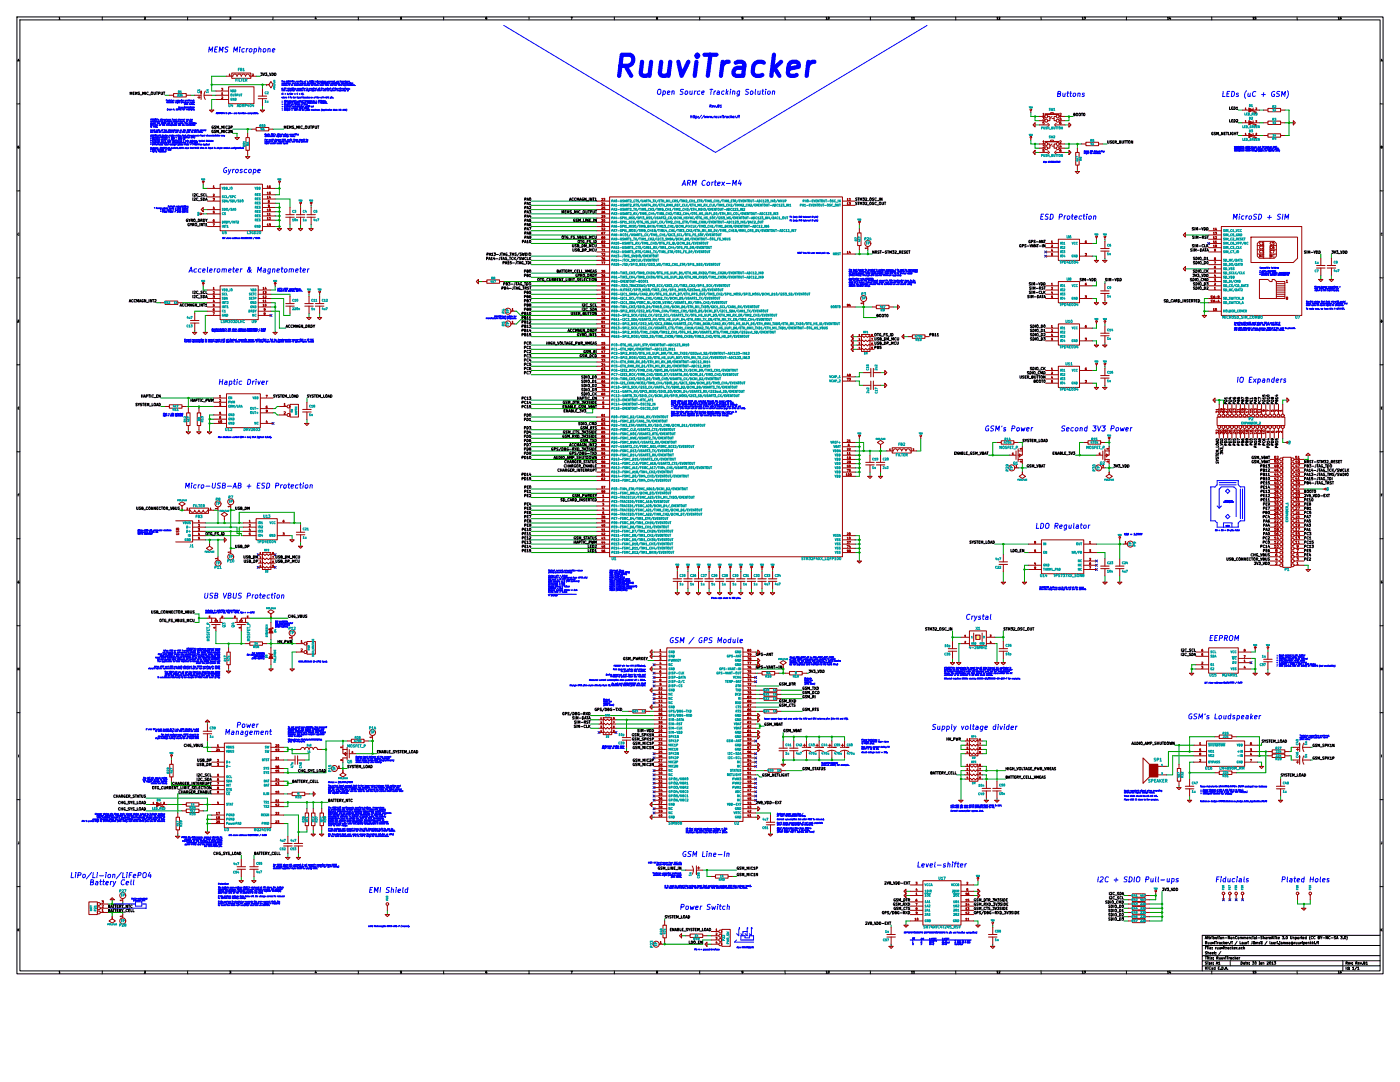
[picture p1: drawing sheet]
<svg xmlns="http://www.w3.org/2000/svg" width="279mm" height="216mm" viewBox="0 0 279 216" stroke-linecap="round" stroke-linejoin="round" font-family="sans-serif">
<g fill="none" stroke="#000" stroke-width=".2">
<path d="M3.4 3.4h272.6v190.9h-272.6zM3.5 12.2l.2-.4 .1 .4M3.6 12.1h.2M4 4h271.4v189.7h-271.4zM11.8 3.6l.1-.2v.4M11.8 3.8h.2M20.4 3.4v.6M28.8 3.5l.2 .1-.2 .2h.2M37.4 3.4v.6M45.8 3.4h.3l-.2 .2 .2 .2h-.3M54.5 3.4v.6M63 3.4l-.1 .3h.2"/>
<path d="M63.1 3.6v.2M71.5 3.4v.6M80.1 3.4h-.2v.2h.2v.2h-.2M88.5 3.4v.6M97.1 3.4l-.1 .1-.1 .3h.3l-.1-.2-.2 .1M105.6 3.4v.6M113.9 3.4h.3l-.2 .4M122.6 3.4v.6M131.1 3.6l-.1-.1 .2-.1v.2l-.2 .1 .1 .1h.1v-.2M139.6 3.4v.6M148.3 3.6l-.2 .1v-.2h.2v.2l-.2 .1M156.7 3.4v.6"/>
<path d="M164.9 3.6l.1-.2v.4M164.9 3.8h.2M165.3 3.5h.2l-.1 .3zM173.7 3.4v.6M181.9 3.6l.1-.2v.4M181.9 3.8h.2M182.3 3.6l.1-.2v.4M182.3 3.8h.2M190.7 3.4v.6M198.9 3.6l.2-.2v.4M198.9 3.8h.3M199.3 3.5l.3 .1-.3 .2h.3"/>
<path d="M207.8 3.4v.6M216 3.6l.1-.2v.4M216 3.8h.2M216.3 3.4h.3l-.1 .2 .1 .2h-.3M224.8 3.4v.6M233 3.6l.1-.2v.4M233 3.8h.2M233.5 3.4l-.1 .3h.3M233.6 3.6v.2M241.8 3.4v.6M250 3.6l.1-.2v.4M250 3.8h.3"/>
<path d="M250.7 3.4h-.2l-.1 .2h.3v.2h-.3M258.9 3.4v.6M267.1 3.6l.1-.2v.4M267.1 3.8h.2M267.7 3.4l-.2 .1v.3h.2l-.1-.2-.1 .1M275.6 12.2l.1-.4 .2 .4M275.6 12.1h.2M3.4 20.7h.6M3.4 38.1h.6M3.6 29.4l.2-.2h-.2v.4h.1v-.2M275.4 20.7h.6M275.4 38.1h.6"/>
<path d="M275.6 29.4l.2-.2h-.2v.4h.2v-.2M3.4 55.4h.6M3.8 46.6l-.2-.1-.1 .2 .1 .2h.2M275.4 55.4h.6M275.8 46.6l-.1-.1-.1 .2 .1 .2h.1M3.4 72.8h.6M3.6 63.9l.2 .1-.1 .3h-.1zM275.4 72.8h.6M275.6 63.9l.2 .1v.3h-.2zM3.4 90.1h.6M3.6 81.4h.1M3.6 98.8h.1"/>
<path d="M3.8 81.2h-.2v.4h.2M3.8 98.6h-.2v.4M275.4 90.1h.6M275.6 81.4h.2M275.6 98.8h.2M275.8 81.2h-.2v.4h.2M275.8 98.6h-.2v.4M3.4 107.5h.6M3.8 116h-.2v.3h.2l-.1-.1M275.4 107.5h.6M275.8 116h-.2l.1 .3h.1v-.1M3.4 124.9h.6"/>
<path d="M3.6 133.3v.4M3.6 133.5h.2M3.8 133.3v.4M275.4 124.9h.6M275.6 133.5h.2M275.6 133.3v.4M275.8 133.3v.4M3.4 142.2h.6M3.4 159.6h.6M3.7 150.6v.5M275.4 142.2h.6M275.4 159.6h.6"/>
<path d="M275.7 150.6v.5M3.4 176.9h.6M3.7 168v.4h-.1M275.4 176.9h.6M275.8 168v.4h-.2M3.6 185.3v.5M3.6 185.5l.2 .3M3.8 185.3l-.2 .3M11.8 193.9l.1-.1v.4M11.8 194.2h.2M20.4 193.7v.6M28.8 193.8l.2 .1-.2 .3h.2"/>
<path d="M37.4 193.7v.6M45.8 193.8h.3l-.2 .1 .2 .3h-.3M54.5 193.7v.6M63 193.8l-.1 .3h.2M63.1 193.9v.3M71.5 193.7v.6M80.1 193.8h-.2v.2h.2v.2h-.2M88.5 193.7v.6M97.1 193.8l-.1 .1-.1 .2 .3 .1-.1-.3-.2 .1M105.6 193.7v.6M113.9 193.8h.3l-.2 .4M122.6 193.7v.6"/>
<path d="M131.1 194l-.1-.2h.2v.1l-.2 .1 .1 .2 .1-.1v-.1M139.6 193.7v.6M148.3 194h-.2v-.2l.2 .1v.2l-.2 .1M156.7 193.7v.6M164.9 193.9l.1-.1v.4M164.9 194.2h.2M165.3 193.8l.2 .1-.1 .3zM173.7 193.7v.6M181.9 193.9l.1-.1v.4M181.9 194.2h.2M182.3 193.9l.1-.1v.4M182.3 194.2h.2"/>
<path d="M190.7 193.7v.6M198.9 193.9l.2-.1v.4M198.9 194.2h.3M199.3 193.8l.3 .1-.3 .3h.3M207.8 193.7v.6M216 193.9l.1-.1v.4M216 194.2h.2M216.3 193.8h.3l-.1 .1 .1 .3h-.3M224.8 193.7v.6M233 193.9l.1-.1v.4M233 194.2h.2M233.5 193.8l-.1 .3h.3"/>
<path d="M233.6 193.9v.3M239.9 188.7h35.5M239.9 190.7h35.5M239.9 192.7h35.5M239.9 191.7h35.5M240.5 187.3l.2-.5 .1 .5M240.5 190.9h.3M240.5 187.2h.3M240.6 188.1h.2v-.2h-.2v.5M240.6 192.9v.5M240.6 189.1h.1M240.6 193.1l.3 .3"/>
<path d="M240.6 190.9v.5M240.7 188.1l.2 .3M240.8 188.9h-.2v.5M240.8 191.9l-.3 .1 .3 .4h-.3M240.8 189.9l-.3 .1 .3 .3-.3 .1M240.9 192.9l-.3 .3M240.9 187h.2M241 190.9h.1M241 191.1v.3M241 188.9h.1M241 186.8v.5h.1M241 189v.4"/>
<path d="M241.1 191.9v.1M241.1 190.1h.1l.1 .3M241.1 189.9v.5M241.1 192.1v.3M241.1 192.9v.1M241.1 188v.3h.2M241.1 193.1v.3M241.1 191.1h.2M241.2 190.9v.4l.1 .1M241.2 187h.2M241.2 188.9l.1 .5M241.3 192.1h.2l-.2 .3h.2"/>
<path d="M241.3 186.8v.5h.1M241.3 188v.4M241.5 189.2l.2-.1h-.2v.2h.2M241.5 190.2l.2-.1h-.2v.3h.2M241.5 190.9l.1 .5M241.5 188l.1 .3h.2M241.6 187v.3M241.6 193a.23 .23 0 0 0-.3 .2 .23 .23 0 0 0 .3 .2M241.7 192.2l.2-.1-.2 .1v.2h.2M241.7 187l-.1 .1M241.7 191.2l.2-.1h-.2l.1 .3h.1M241.8 188v.4"/>
<path d="M241.8 193.1h.2v.3M241.8 193.7v.6M241.9 186.8v.1M241.9 187v.3M241.9 190.2l.2-.1h-.2v.3h.2M241.9 189.3v.1M241.9 189.1h.1M241.9 188l.2 .4 .1-.4M242 193.2l-.2 .1 .2 .1M242.1 187l.3 .1v.2h-.3M242.1 186.8v.5M242.1 192.4h.1"/>
<path d="M242.1 192.1v.1M242.2 191.4h.1M242.2 191.1h.1M242.3 190h.2M242.4 189.9v.4l.1 .1M242.4 187.9h.1M242.4 188v.4M242.5 193.1l-.2 .1v.2h.2M242.5 192.9v.5M242.6 187.9h.2M242.6 189v.4M242.6 187v.3h.2"/>
<path d="M242.7 190.3v.1M242.7 190.1h.1M242.7 187.9v.5M242.7 192.4l.2-.5 .1 .5M242.7 189l-.1 .1M242.7 192.3h.3M242.8 187v.3M242.8 191.2l.3-.1v-.2h-.3v.5M242.9 189v.3h.2M242.9 191.2l.2 .2M243 187h.2M243 188v.4"/>
<path d="M243 186.8v.5h.2M243.1 189v.4M243.1 193.2h.2M243.2 188l-.2 .1M243.2 192l.1-.1v.5M243.2 192.4h.3M243.3 191.1v.3h.2M243.3 188l.2 .1v.3h-.1l-.1-.2 .2-.1M243.3 186.8v.1M243.3 187v.3M243.3 189l.1 .3h.2M243.4 192.9h-.3v.5h.3"/>
<path d="M243.5 191.1v.3M243.6 189v.4M243.6 187.1h.2v.2h-.2zM243.6 193.4h.1M243.7 189.9l-.5 .6M243.8 189l.1 .4 .1-.4M243.8 191.1v.3h.2M243.8 192.9a.26 .26 0 0 1 .3 .3 .26 .26 0 0 1-.3 .2zM244 188l-.2 .1v.2h.2M244 191.1v.3M244 187.1l.2-.1 .1 .3M244 187v.3"/>
<path d="M244.2 188.9h.1M244.2 189v.4M244.2 191.1l.1 .3 .1-.3M244.2 187.9v.5M244.3 188.2l.1 .2M244.3 193.4h.1M244.4 189h.2M244.4 188l-.2 .2M244.4 188.9v.4l.2 .1M244.5 187.1h.4M244.5 193.4l.2-.5 .2 .5M244.6 193.3h.2"/>
<path d="M244.6 188.2l.2-.2-.2 .1v.2h.2M244.6 190.9h.1M244.6 191.1v.3M244.7 189v.4M244.8 190.9h.3M244.9 189l-.2 .1M244.9 190.9v.5M245 193.4h.1M245 189.1h.2v.3M245.1 188v.4M245.2 188l-.1 .1M245.2 189.2l-.2 .1h.2"/>
<path d="M245.3 191.1v.3M245.4 188.3v.1M245.4 191.1l-.1 .1M245.4 186.8v.5l-.3-.5v.5M245.5 191.7v1M245.5 188h.2M245.6 191.1h.2v.3h-.2v-.2h.2M245.6 187.1h.3v.2h-.3zM245.7 189.1h-.2v.2h.2M245.7 187.9h-.1v.5M245.9 187.9h.1M245.9 188v.4"/>
<path d="M245.9 188.9v.5M246 189.2l.1 .2M246.1 187.1l.2-.1v.3M246.1 187v.3M246.1 189l-.2 .2M246.2 191.1l-.2 .1v.2h.2M246.3 189.2l.2-.1h-.2v.2h.2M246.5 190.9v.5M246.5 191.2l.2 .2M246.7 191.1l-.2 .2M246.8 189v.4M246.8 191.2l.3-.1h-.3l.1 .3h.2"/>
<path d="M246.9 186.9a.23 .23 0 0 0-.4 .2 .23 .23 0 0 0 .4 .2M246.9 187.8l-.4 .7M246.9 189l-.1 .1M247.1 187.1h.2v.2h-.2zM247.1 189.3v.1M247.3 191.1v.3M247.4 191.1l-.1 .1M247.5 187.9v.5h.2M247.5 189.1h-.2l.2 .2h-.2M247.5 187.1l.2-.1v.3M247.5 187v.3M247.7 191.9a.26 .26 0 0 1 .3 .3 .26 .26 0 0 1-.3 .2z"/>
<path d="M247.7 187.1l.2-.1 .1 .3M247.9 188l.2 .1v.3h-.2v-.2l.2-.1M248 189.1h-.3v.2h.3M248.2 189.1h.2v.3M248.2 188.9v.5M248.2 192.1h.2v.3M248.2 187.1l.2-.1v.3M248.2 187v.3M248.3 188v.3h.2M248.4 192.2l-.3 .1 .3 .1M248.4 187.1l.2-.1v.3M248.5 188v.4"/>
<path d="M248.6 192.1h.2M248.6 191.9v.4l.2 .1M248.8 188v.4M248.8 187.2l.3-.2-.3 .1 .1 .2h.2M248.9 192.2l.2-.1-.2 .1v.2h.2M248.9 188l-.1 .1M249.1 187.9h.1M249.1 188v.4M249.3 187v.3M249.3 192.4h.1M249.3 192.1v.1M249.4 187l-.1 .1"/>
<path d="M249.8 187l-.2 .1v.2h.2M249.9 187.9v.4l-.2 .1M249.9 191.9h.4l-.2 .2 .1 .1v.2h-.3M250 193.9l.1-.1v.4M250 194.2h.3M250 186.8v.1M250 187v.3M250.1 188l.2 .1v.3h-.1l-.1-.2 .2-.1M250.1 187.9h.1M250.3 187h.2v.3M250.3 187.9h.1M250.5 191.9l.2 .2-.1 .3-.2-.2z"/>
<path d="M250.5 187.1l-.2 .1 .2 .1M250.6 188.1l.2-.1v.4M250.6 188v.4M250.7 193.8h-.2l-.1 .2h.3v.2h-.3M250.7 186.8l.1 .5M250.8 188.1l.2-.1v.4M251 187.1h.4M251.3 192.1l-.1 .5M251.3 191.9v.1M251.4 188l-.2 .1 .2 .2h-.2M251.6 192.1h.2v.3M251.7 188l.2 .1v.3h-.2v-.2l.2-.1"/>
<path d="M251.7 187.9h.1M251.8 192.2l-.2 .1 .2 .1M251.9 187.9h.1M251.9 186.9h-.3l.3 .4h-.3M252 192.1h.2l.1 .3M252 192.1v.3M252.1 187.1l.2-.1v.3M252.1 186.8v.5M252.6 187h.2v.3M252.8 187.1l-.3 .1 .3 .1M252.9 192l.1-.1 .1 .1-.3 .4h.3M252.9 187.8l-.5 .7"/>
<path d="M253 187v.3M253.2 187l-.2 .1M253.3 187.2l.2-.2-.2 .1v.2h.2M253.4 192l.2-.1v.2l-.1 .3-.1-.1zM253.4 187.9l.1 .5M253.7 188l.2 .1v.3h-.2v-.2l.2-.1M253.7 187.3l.2-.5 .1 .5M253.7 187.2h.3M253.8 192l.2-.1v.5M253.8 192.4h.3M254.1 188l.1 .3h.2M254.2 186.8l.1 .5"/>
<path d="M254.3 191.9h.3l-.2 .2 .2 .1v.2h-.3M254.4 188v.4M254.5 186.8v.1M254.5 187v.3M254.6 188v.4M254.7 186.8v.5M254.7 188l-.1 .1M254.8 187.1l.1 .2M254.9 187l-.2 .2M254.9 187.9h.1M254.9 188v.4M255.1 187.2l.2-.2-.2 .1v.2h.2"/>
<path d="M255.2 188.3v.1M255.4 188l-.1 .5M255.4 187.9h.1M255.6 188l.3 .1v.3h-.2l-.1-.2 .3-.1M255.9 186.8h.3l-.2 .2 .2 .1v.2h-.3M256.1 188.1l.2-.1v.4M256.1 188v.4M256.3 188.1l.2-.1v.4M256.4 187.3h.1M256.7 186.9l.2 .1-.1 .3-.2-.2zM257 188l-.2 .1 .2 .2h-.2M257.2 188l.2 .1v.3h-.2v-.2l.2-.1"/>
<path d="M257.5 186.8l.1 .5h.2v-.5M258 188.1l-.2 .1 .2 .1M258 188.1v.2a.23 .23 0 0 0-.1-.3 .23 .23 0 0 0-.3 0 .23 .23 0 0 0 .1 .4h.3M258.1 187.1l.2-.1v.3M258.1 187v.3M258.3 188v.4M258.4 188l-.1 .1M258.5 187l.3 .1-.1 .2h-.2M258.5 187v.5M258.6 188v.3h.2M258.8 188v.4M258.9 193.7v.6"/>
<path d="M259 187l.2 .1v.2h-.2zM259.1 188v.3h.2M259.3 188v.4M259.4 187v.3M259.5 188l.1 .4 .1-.4M259.6 187l-.2 .1M259.7 187h.2M259.8 186.8v.5h.1M259.9 187.9h.1M259.9 188v.4M260 187.2l.2-.2-.2 .1v.2h.2M260.2 188l.2 .1v.2h-.2"/>
<path d="M260.2 188v.5M260.6 188.2l.2-.2-.2 .1v.2h.2M260.7 187l-.3 .1 .1 .2h.2M260.7 186.8v.5M261 188.1l.2-.1 .1 .4M261 188v.4M261.5 186.8l-.2 .3 .2 .4M261.5 187.9v.5M261.6 188.2l.1 .2M261.7 188l-.2 .2M261.9 187.9v.5M262 186.9a.23 .23 0 0 0-.4 .2 .23 .23 0 0 0 .4 .2"/>
<path d="M262 188.2l.1 .2M262.1 188l-.2 .2M262.3 187.9h.1M262.3 188v.4M262.5 186.9a.23 .23 0 0 0-.4 .2 .23 .23 0 0 0 .4 .2M262.6 188.3v.1M262.8 188h.1M262.9 187.9h-.1v.5M263.1 187.1h.2v-.2l-.2-.1v.5h.2l.1-.1-.2-.1M263.1 187.9h.1M263.1 188v.4M263.5 186.8l.2 .3 .1-.3"/>
<path d="M263.7 187.1v.2M264 187.1h.4M264.9 186.8v.5l-.3-.5v.5M265.5 186.9a.23 .23 0 0 0-.4 .2 .23 .23 0 0 0 .4 .2M265.7 187.1h.3M266.6 186.9h-.3l.2 .4h-.2M266.7 187.3l.2-.5 .1 .5M266.7 187.2h.3M267.1 193.9l.1-.1v.4M267.1 194.2h.2M267.5 186.8h.4l-.2 .2 .1 .1v.2h-.3M267.7 193.8l-.2 .1v.2l.2 .1-.1-.3-.1 .1"/>
<path d="M268 191.7v2M268.1 187.3h.1M268.4 186.9l.2 .1-.1 .3-.2-.2zM268.6 192.2h.3v-.2l-.3-.1v.5M268.6 192.9v.5M268.7 192.2l.2 .2M268.8 186.8l.1 .3-.1 .4M269.1 193.1l-.3 .1 .1 .2h.2M269.1 192.9v.5M269.1 192.2l.2-.1-.2 .1v.2h.2M269.3 193.4h.1M269.3 193.1v.1"/>
<path d="M269.5 192.1l.1 .3 .2-.3M269.9 193.1l.2-.2v.5M269.9 193.4h.3M269.9 192.4h.1M269.9 192.1v.1M270.6 192.2h.2v-.2l-.2-.1v.5M270.7 192.2l.2 .2M270.8 192.9l-.4 .7M270.9 193.1l.2-.2v.5M270.9 193.4h.3M271.1 192.2l.2-.1-.2 .1v.2h.2M271.5 192.1l.1 .3 .1-.3"/>
<path d="M271.9 192.4h.1M272.2 192.2l.2-.1v-.1l-.2-.1v.5h.1l.1-.2h-.1M272.6 192l.2-.1v.5M272.6 192.4h.3M275.4 186.6h-35.5v7.1M275.6 185.3v.5M275.7 185.5l.1 .3M275.8 185.3l-.2 .3"/>
</g>
<circle cx="243.3" cy="79.8" r=".14" fill="#00a000"/>
<g fill="none" stroke="#00a000" stroke-width=".2">
<path d="M242.5 79.8h1.7v.9"/>
<circle cx="243.3" cy="79.8" r=".14"/>
</g>
<circle cx="58.7" cy="104.3" r=".14" fill="#00a000"/>
<g fill="none" stroke="#00a000" stroke-width=".2">
<path d="M47.7 102.2h11v2.1"/>
<circle cx="58.7" cy="104.3" r=".14"/>
</g>
<circle cx="47.7" cy="104.3" r=".14" fill="#00a000"/>
<g fill="none" stroke="#00a000" stroke-width=".2">
<path d="M47.7 102.2v2.1"/>
<circle cx="47.7" cy="104.3" r=".14"/>
</g>
<circle cx="46" cy="101.8" r=".14" fill="#00a000"/>
<g fill="none" stroke="#00a000" stroke-width=".2">
<path d="M36.3 60.4h5.1M203.2 93.4h1.7M41 104.3h7.6M41 105.2h6.3v1.3h.9v.4h.4M46 101.8h.9"/>
<circle cx="46" cy="101.8" r=".14"/>
</g>
<circle cx="22.4" cy="180.4" r=".14" fill="#00a000"/>
<g fill="none" stroke="#00a000" stroke-width=".2">
<path d="M24.5 180v.4h-3"/>
<circle cx="22.4" cy="180.4" r=".14"/>
</g>
<circle cx="173.2" cy="50.7" r=".14" fill="#00a000"/>
<g fill="none" stroke="#00a000" stroke-width=".2">
<path d="M173.2 49.8v.9"/>
<circle cx="173.2" cy="50.7" r=".14"/>
</g>
<circle cx="231.9" cy="182.9" r=".14" fill="#00a000"/>
<g fill="none" stroke="#00a000" stroke-width=".2">
<path d="M229.4 182.9h2.5"/>
<circle cx="231.9" cy="182.9" r=".14"/>
</g>
<circle cx="231.9" cy="181.2" r=".14" fill="#00a000"/>
<g fill="none" stroke="#00a000" stroke-width=".2">
<path d="M32.9 19h.9M49.4 30.8v.5M231.9 177.8v6h-2.5M229.4 181.2h2.5"/>
<circle cx="231.9" cy="181.2" r=".14"/>
</g>
<circle cx="156.3" cy="151.7" r=".14" fill="#00a000"/>
<g fill="none" stroke="#00a000" stroke-width=".2">
<path d="M156.3 151.2v1.3"/>
<circle cx="156.3" cy="151.7" r=".14"/>
</g>
<circle cx="163.5" cy="151.7" r=".14" fill="#00a000"/>
<g fill="none" stroke="#00a000" stroke-width=".2">
<path d="M166 151.2v.5"/>
<circle cx="163.5" cy="151.7" r=".14"/>
</g>
<circle cx="163.5" cy="147" r=".14" fill="#00a000"/>
<g fill="none" stroke="#00a000" stroke-width=".2">
<path d="M256 87.4v.9h.4M53.2 128.4h5.9M54.1 122.9v1.3M68 153.3h1.3M151.7 155h.4M166 147v.9M22.4 182.1v.8"/>
<circle cx="163.5" cy="147" r=".14"/>
</g>
<path d="M22 181.2h7.1" fill="none" stroke="#00f" stroke-width=".2"/>
<circle cx="68.4" cy="147.9" r=".14" fill="#00a000"/>
<g fill="none" stroke="#00a000" stroke-width=".2">
<path d="M68.4 147.9v.8M71 150.4h4.2"/>
<circle cx="68.4" cy="147.9" r=".14"/>
</g>
<circle cx="74.3" cy="150.4" r=".14" fill="#00a000"/>
<g fill="none" stroke="#00a000" stroke-width=".2">
<path d="M68.4 152.1v1.7M73.5 147.9h.8"/>
<circle cx="74.3" cy="150.4" r=".14"/>
</g>
<circle cx="68.4" cy="153.3" r=".14" fill="#00a000"/>
<circle cx="68.4" cy="153.3" r=".14" fill="none" stroke="#00a000" stroke-width=".2"/>
<circle cx="221.4" cy="88.3" r=".14" fill="#00a000"/>
<g fill="none" stroke="#00a000" stroke-width=".2">
<path d="M214.6 90.8h4.2M221.4 87.9v1.2"/>
<circle cx="221.4" cy="88.3" r=".14"/>
</g>
<circle cx="58.3" cy="128.4" r=".14" fill="#00a000"/>
<g fill="none" stroke="#00a000" stroke-width=".2">
<path d="M38.9 122.5h.8M54.1 132.6v.9M58.3 127.6v.8"/>
<circle cx="58.3" cy="128.4" r=".14"/>
</g>
<circle cx="54.1" cy="128.4" r=".14" fill="#00a000"/>
<g fill="none" stroke="#00a000" stroke-width=".2">
<path d="M39.7 123.4h1.7M43.1 128.4h5.9M44.8 123.4h1.7M45.6 133.5v.4M48.2 125.9v2.5M49.8 123.4h7.6"/>
<circle cx="54.1" cy="128.4" r=".14"/>
</g>
<circle cx="39.7" cy="123.4" r=".14" fill="#00a000"/>
<g fill="none" stroke="#00a000" stroke-width=".2">
<path d="M39.7 122.5v1.7M64.2 149.5h.9"/>
<circle cx="39.7" cy="123.4" r=".14"/>
</g>
<circle cx="57.4" cy="154.2" r=".14" fill="#00a000"/>
<g fill="none" stroke="#00a000" stroke-width=".2">
<path d="M40.6 149.1h1.6M56.6 154.2h8.5M238.3 150.8h-4.3v3.8h-1.2M242.5 147h-5.1v3M250.9 150.8h2.1M252.6 150v4.2h-5.9M257.3 150.8h.4v.9h.4M261.5 149.1h.4"/>
<circle cx="57.4" cy="154.2" r=".14"/>
</g>
<circle cx="237.4" cy="154.2" r=".14" fill="#00a000"/>
<circle cx="237.4" cy="154.2" r=".14" fill="none" stroke="#00a000" stroke-width=".2"/>
<circle cx="42.2" cy="16.9" r=".14" fill="#00a000"/>
<g fill="none" stroke="#00a000" stroke-width=".2">
<path d="M45.2 15.2h-3v3M47.3 26.6v.9M199 159.3v.4"/>
<circle cx="42.2" cy="16.9" r=".14"/>
</g>
<circle cx="191.8" cy="155.5" r=".14" fill="#00a000"/>
<g fill="none" stroke="#00a000" stroke-width=".2">
<path d="M192.6 153.8h-.8v5.9M196 147.9h.9v.8h-.9M196 152.9h.9v.9"/>
<circle cx="191.8" cy="155.5" r=".14"/>
</g>
<circle cx="52.4" cy="16.9" r=".14" fill="#00a000"/>
<g fill="none" stroke="#00a000" stroke-width=".2">
<path d="M42.2 16.9h11M106 47.7h13.1M261.1 90.8v.9h-.9M41.4 150h.8"/>
<circle cx="52.4" cy="16.9" r=".14"/>
</g>
<circle cx="65.1" cy="149.5" r=".14" fill="#00a000"/>
<circle cx="65.1" cy="149.5" r=".14" fill="none" stroke="#00a000" stroke-width=".2"/>
<circle cx="118.3" cy="81.5" r=".14" fill="#00a000"/>
<g fill="none" stroke="#00a000" stroke-width=".2">
<path d="M170.2 67.2h.9M170.2 68.9h.9M180.4 67.2h.8M118.3 81.5v.9h-1.3M57.9 104.3h2.1M122.9 144.5h7.6M196 149.5h.9v.9h-.9M196 154.6h.9M196.9 159.3v.4M132.6 183.3v.5M141.9 187.6h-1.7v.8"/>
<circle cx="118.3" cy="81.5" r=".14"/>
</g>
<circle cx="196.9" cy="155.5" r=".14" fill="#00a000"/>
<g fill="none" stroke="#00a000" stroke-width=".2">
<path d="M191.8 155.5h.8"/>
<circle cx="196.9" cy="155.5" r=".14"/>
</g>
<circle cx="151.7" cy="144.9" r=".14" fill="#00a000"/>
<g fill="none" stroke="#00a000" stroke-width=".2">
<path d="M256.4 24.5h1.7M151.7 144.9h.8"/>
<circle cx="151.7" cy="144.9" r=".14"/>
</g>
<circle cx="250.5" cy="133.5" r=".14" fill="#00a000"/>
<g fill="none" stroke="#00a000" stroke-width=".2">
<path d="M54.9 39.7h3v1.7M40.6 41.8h.8M106 57.9h13.1M106 51.1h13.1M106 73.9h13.1M106 90h13.1M238.7 132.6h-.9v1.7M249.7 131.4h.8v2.9M249.7 133.5h.8"/>
<circle cx="250.5" cy="133.5" r=".14"/>
</g>
<circle cx="55.8" cy="41.4" r=".14" fill="#00a000"/>
<g fill="none" stroke="#00a000" stroke-width=".2">
<path d="M54.9 41.4h.9"/>
<circle cx="55.8" cy="41.4" r=".14"/>
</g>
<circle cx="55.8" cy="43.1" r=".14" fill="#00a000"/>
<g fill="none" stroke="#00a000" stroke-width=".2">
<path d="M54.9 43.1h.9"/>
<circle cx="55.8" cy="43.1" r=".14"/>
</g>
<circle cx="55.8" cy="45.2" r=".14" fill="#00a000"/>
<g fill="none" stroke="#00a000" stroke-width=".2">
<path d="M54.9 45.2h.9"/>
<circle cx="55.8" cy="45.2" r=".14"/>
</g>
<circle cx="55.8" cy="37.6" r=".14" fill="#00a000"/>
<g fill="none" stroke="#00a000" stroke-width=".2">
<path d="M40.6 36.8v.8h.8M55.8 36.8v2.1h-.9"/>
<circle cx="55.8" cy="37.6" r=".14"/>
</g>
<circle cx="171.5" cy="50.7" r=".14" fill="#00a000"/>
<g fill="none" stroke="#00a000" stroke-width=".2">
<path d="M171.5 49.8v.9M102.7 62.1h.4l.8 .8h15.2M150.8 133.5h5.5"/>
<circle cx="171.5" cy="50.7" r=".14"/>
</g>
<path d="M242.9 101l.4 .4" fill="none" stroke="#00f" stroke-width=".2"/>
<circle cx="156.3" cy="134.3" r=".14" fill="#00a000"/>
<g fill="none" stroke="#00a000" stroke-width=".2">
<path d="M175.7 89.1v1.7M155.5 134.3h1.2"/>
<circle cx="156.3" cy="134.3" r=".14"/>
</g>
<circle cx="44.8" cy="104.3" r=".14" fill="#00a000"/>
<g fill="none" stroke="#00a000" stroke-width=".2">
<path d="M44.8 103.5v.8"/>
<circle cx="44.8" cy="104.3" r=".14"/>
</g>
<circle cx="36.3" cy="101.8" r=".14" fill="#00a000"/>
<g fill="none" stroke="#00a000" stroke-width=".2">
<path d="M36.3 101.4v.4"/>
<circle cx="36.3" cy="101.8" r=".14"/>
</g>
<path d="M185 5.1l-42.2 25.3" fill="none" stroke="#00f" stroke-width=".2"/>
<circle cx="230.6" cy="178.7" r=".14" fill="#00a000"/>
<g fill="none" stroke="#00a000" stroke-width=".2">
<path d="M100.5 56.2h18.6"/>
<circle cx="230.6" cy="178.7" r=".14"/>
</g>
<path d="M181.6 187.6h12.3" fill="none" stroke="#00f" stroke-width=".2"/>
<circle cx="64.2" cy="160.1" r=".14" fill="#00a000"/>
<g fill="none" stroke="#00a000" stroke-width=".2">
<path d="M62.5 165.6v.8M64.2 160.1v1.3"/>
<circle cx="64.2" cy="160.1" r=".14"/>
</g>
<circle cx="62.5" cy="160.1" r=".14" fill="#00a000"/>
<g fill="none" stroke="#00a000" stroke-width=".2">
<path d="M56.6 160.1h8.9"/>
<circle cx="62.5" cy="160.1" r=".14"/>
</g>
<circle cx="59.6" cy="166" r=".14" fill="#00a000"/>
<g fill="none" stroke="#00a000" stroke-width=".2">
<path d="M206.6 30.4h.8M206.6 28.7v.9h.8M206.6 24.9h.8M206.6 24.1h.8M212.5 30.4h.8M213.3 28.7v.9h-.8M106 55.3h13.1M106 46h13.1M106 44.4h13.1M106 42.7h13.1M106 41h13.1M106 60.4h13.1"/>
<path d="M106 73.1h13.1M106 71.4h13.1M106 69.7h13.1M106 66.3h13.1M106 64.6h13.1M106 61.3h13.1M256.8 79.8h-.8v.9M106 98.4h13.1M106 95.9h13.1M106 87.4h13.1M106 85.8h13.1M106 83.2h13.1"/>
<path d="M106 80.7h13.1M106 110.3h13.1M106 108.6h13.1M106 106.9h13.1M106 105.2h13.1M106 103.5h13.1M106 101.8h13.1M34.2 155.9v.8h8M41.4 144.1v.4M35.5 166.4v.5"/>
<circle cx="59.6" cy="166" r=".14"/>
</g>
<path d="M244.6 103.1l.4-.4 .4 .4-.4 .4zM27 180h1.3v.8h-1.3z" fill="none" stroke="#00f" stroke-width=".2"/>
<circle cx="206.6" cy="23.2" r=".14" fill="#00a000"/>
<g fill="none" stroke="#00a000" stroke-width=".2">
<path d="M206.6 23.2v.9"/>
<circle cx="206.6" cy="23.2" r=".14"/>
</g>
<circle cx="213.3" cy="23.2" r=".14" fill="#00a000"/>
<g fill="none" stroke="#00a000" stroke-width=".2">
<path d="M213.3 23.2v.9h-.8"/>
<circle cx="213.3" cy="23.2" r=".14"/>
</g>
<circle cx="215" cy="28.7" r=".14" fill="#00a000"/>
<g fill="none" stroke="#00a000" stroke-width=".2">
<path d="M215 28.7v.9M215 33.8v.4M172.4 63.4h2.5"/>
<circle cx="215" cy="28.7" r=".14"/>
</g>
<circle cx="158.4" cy="147" r=".14" fill="#00a000"/>
<g fill="none" stroke="#00a000" stroke-width=".2">
<path d="M41 107.7h3.8M218.8 108.6h5.5M129.3 131.8h1.2M150.8 139.4h.9M150.8 138.6h.9M150.8 137.7h.9M155.9 139.4h4.2M155.9 138.6h4.2M155.9 137.7h4.2M124.2 141.9h1.3M129.7 141.9h.8M150.8 144.5h.9"/>
<path d="M150.8 140.3h4.7M150.8 141.9h.9M155.9 141.9h4.2M158.4 147v.9M180.8 178.7h.8M194.3 178.7h.9M177.8 184.6v.4M177.8 188.4v.4M194.3 183.8h.9v.8M198.1 184.6v.4M198.1 188.4v.4"/>
<circle cx="158.4" cy="147" r=".14"/>
</g>
<circle cx="125" cy="143.6" r=".14" fill="#00a000"/>
<g fill="none" stroke="#00a000" stroke-width=".2">
<path d="M218.8 47.7v.9h-.8M125 143.6v2.1"/>
<circle cx="125" cy="143.6" r=".14"/>
</g>
<circle cx="46" cy="106" r=".14" fill="#00a000"/>
<g fill="none" stroke="#00a000" stroke-width=".2">
<path d="M183.8 87.4v2.6h-.9M35.9 101.8h.9M46 106v3.8"/>
<circle cx="46" cy="106" r=".14"/>
</g>
<circle cx="172.4" cy="90" r=".14" fill="#00a000"/>
<g fill="none" stroke="#00a000" stroke-width=".2">
<path d="M170.7 88.3h1.7v1.7M235.3 148.7v3.8M237.4 158.8v.9M251.8 148.3v.4h-.9M255.6 155v.5M255.6 158.8v.9"/>
<circle cx="172.4" cy="90" r=".14"/>
</g>
<path d="M248 97.6v5.9" fill="none" stroke="#00f" stroke-width=".2"/>
<circle cx="257.3" cy="24.5" r=".14" fill="#00a000"/>
<g fill="none" stroke="#00a000" stroke-width=".2">
<path d="M42.2 19h.9M43.1 19.9h-.9v2.1M247.1 22h.9M251.3 27h.9M251.3 22h.9M256.4 22h.9M171.5 74.4v.8M205.3 112.8h-.8v3.4M218.8 110.3h1.7v1.2M41.4 159.3v2.5h-.8M56.6 158.4h.8M56.6 164.3h.8"/>
<path d="M59.6 170.2v.9"/>
<circle cx="257.3" cy="24.5" r=".14"/>
</g>
<path d="M242.5 97.2l.4-.5v-.8h4.2v.8l.4 .5h.9M244.2 105.2v-.9h1.7v.9" fill="none" stroke="#00f" stroke-width=".2"/>
<circle cx="41.4" cy="160.5" r=".14" fill="#00a000"/>
<g fill="none" stroke="#00a000" stroke-width=".2">
<path d="M29.1 159.3h12.3M58.3 150.4h3.4v1.3h-.9"/>
<circle cx="41.4" cy="160.5" r=".14"/>
</g>
<circle cx="58.3" cy="149.5" r=".14" fill="#00a000"/>
<g fill="none" stroke="#00a000" stroke-width=".2">
<path d="M56.6 149.1h.8M58.3 149.5v.9"/>
<circle cx="58.3" cy="149.5" r=".14"/>
</g>
<circle cx="41.4" cy="163.5" r=".14" fill="#00a000"/>
<g fill="none" stroke="#00a000" stroke-width=".2">
<path d="M41.4 163.5h.8"/>
<circle cx="41.4" cy="163.5" r=".14"/>
</g>
<circle cx="57.4" cy="156.3" r=".14" fill="#00a000"/>
<g fill="none" stroke="#00a000" stroke-width=".2">
<path d="M135.2 117.4v.9M137.3 113.6v.5M139.4 117.4v.9M141.5 113.6v.5M143.6 117.4v.9M145.7 113.6v.5M147.9 117.4v.9M150 113.6v.5M152.1 117.4v.9M57.4 155.9v.8h-.8M57.4 153.3v.9"/>
<circle cx="57.4" cy="156.3" r=".14"/>
</g>
<circle cx="173.6" cy="90" r=".14" fill="#00a000"/>
<circle cx="173.6" cy="90" r=".14" fill="none" stroke="#00a000" stroke-width=".2"/>
<circle cx="171.5" cy="89.1" r=".14" fill="#00a000"/>
<g fill="none" stroke="#00a000" stroke-width=".2">
<path d="M170.7 89.1h.8"/>
<circle cx="171.5" cy="89.1" r=".14"/>
</g>
<circle cx="171.5" cy="90.8" r=".14" fill="#00a000"/>
<g fill="none" stroke="#00a000" stroke-width=".2">
<path d="M170.7 90.8h.8"/>
<circle cx="171.5" cy="90.8" r=".14"/>
</g>
<circle cx="171.5" cy="93.4" r=".14" fill="#00a000"/>
<g fill="none" stroke="#00a000" stroke-width=".2">
<path d="M170.7 76h.8M170.7 61.3h3.3M171.5 76.9h.9M175.7 74.4h.9M170.7 93.4h.8M171.5 87.4v7.6h-.8M173.6 94.2v.8"/>
<circle cx="171.5" cy="93.4" r=".14"/>
</g>
<circle cx="171.5" cy="107.7" r=".14" fill="#00a000"/>
<g fill="none" stroke="#00a000" stroke-width=".2">
<path d="M170.7 106.9h.8v5"/>
<circle cx="171.5" cy="107.7" r=".14"/>
</g>
<circle cx="171.5" cy="109.4" r=".14" fill="#00a000"/>
<g fill="none" stroke="#00a000" stroke-width=".2">
<path d="M37.2 81.1h5.5M39.7 85.8v.4M170.7 108.6h.8M170.7 110.3h.8M220.5 114.9v1.3"/>
<circle cx="171.5" cy="109.4" r=".14"/>
</g>
<circle cx="37.6" cy="79.4" r=".14" fill="#00a000"/>
<g fill="none" stroke="#00a000" stroke-width=".2">
<path d="M63.8 58.7v.4M37.6 79.4v2.1M63.8 62.5v.9M54.5 82.4h.4l.4 .4h.5M200.2 114.1v2.1M158.4 151.2v.5"/>
<circle cx="37.6" cy="79.4" r=".14"/>
</g>
<circle cx="41.8" cy="84.5" r=".14" fill="#00a000"/>
<g fill="none" stroke="#00a000" stroke-width=".2">
<path d="M41.8 84.5h.9M42.7 82.8h-.9v3.4M117.9 144.5h1.6M117.9 142.8h12.6M224.3 179.5h.9M229.4 178.7h1.2M259 179.5v.9h2.5v-.9M224.3 182.9h.9M224.3 181.2h.9"/>
<circle cx="41.8" cy="84.5" r=".14"/>
</g>
<circle cx="240.4" cy="62.1" r=".14" fill="#00a000"/>
<g fill="none" stroke="#00a000" stroke-width=".2">
<path d="M251.3 24.5h.9M54.1 59.6h2.5v3.3h1.3v-.4M54.1 58.7h3.8v.4M241.2 59.6h-.8v3.3M263.6 50.7v.8M265.7 54.9v.9M38.9 65.9v.4M41.4 62.9h-.4v3.4M54.1 60.4h.8v5.9M54.1 61.3h.8M240.4 62.1h.8M130.1 137.7h.4"/>
<path d="M130.1 130.1h.4M150.8 132.6h.4M190.1 125.9v2.1M190.1 131.4v.8M200.2 125.9v2.1M200.2 131.4v.8M150.8 143.6h.4M150.8 149.5h.4M150.8 147h.4M160.9 151.2v.5M48.2 174.9v.8M130.1 160.5h.4"/>
<path d="M136 173.6h.9M141.1 173.6v1.3h.8M146.2 174.9h.8M150.8 161.4h.4M153.8 166v.4"/>
<circle cx="240.4" cy="62.1" r=".14"/>
</g>
<circle cx="54.9" cy="61.3" r=".14" fill="#00a000"/>
<g fill="none" stroke="#00a000" stroke-width=".2">
<path d="M40.6 57v.9h.8M95.5 56.2h.8M265.7 50.7v.8M41.4 62.1h-2.5v.4M54.1 62.1h1.7v3.4h1.2M130.1 131h.4M150.8 131.8h.4M150.8 130.1h.4M130.1 141.1h.4M150.8 146.2h.4M150.8 148.7h.4M150.8 142.8h.4"/>
<path d="M130.1 163.1h.4M150.8 163.1h.4"/>
<circle cx="54.9" cy="61.3" r=".14"/>
</g>
<circle cx="158.4" cy="151.7" r=".14" fill="#00a000"/>
<g fill="none" stroke="#00a000" stroke-width=".2">
<path d="M200.2 108.6v2.1M130.1 133.5h.4M150.8 162.2h3v.4"/>
<circle cx="158.4" cy="151.7" r=".14"/>
</g>
<circle cx="200.2" cy="108.6" r=".14" fill="#00a000"/>
<g fill="none" stroke="#00a000" stroke-width=".2">
<path d="M223.5 114.9v1.3M198.5 127.2h1.7"/>
<circle cx="200.2" cy="108.6" r=".14"/>
</g>
<circle cx="200.2" cy="127.2" r=".14" fill="#00a000"/>
<g fill="none" stroke="#00a000" stroke-width=".2">
<path d="M190.1 127.2h1.7"/>
<circle cx="200.2" cy="127.2" r=".14"/>
</g>
<circle cx="190.1" cy="127.2" r=".14" fill="#00a000"/>
<g fill="none" stroke="#00a000" stroke-width=".2">
<path d="M191.8 128.4h-.4v3.8M198.5 128.4h.5v3.8M140.2 173.6h6.8"/>
<circle cx="190.1" cy="127.2" r=".14"/>
</g>
<circle cx="141.1" cy="173.6" r=".14" fill="#00a000"/>
<g fill="none" stroke="#00a000" stroke-width=".2">
<path d="M247.1 24.5h.9M236.6 53.7h4.6M263.6 54.9v.9M239.5 60.4h1.7M198.5 108.6h6.8M48.2 170.7v.8M260.2 180.4v.8"/>
<circle cx="141.1" cy="173.6" r=".14"/>
</g>
<circle cx="260.2" cy="180.4" r=".14" fill="#00a000"/>
<g fill="none" stroke="#00a000" stroke-width=".2">
<path d="M236.6 46.9h4.6M117.9 145.3h1.6M117.9 143.6h1.6M163.5 151.2v.5M224.3 178.7h.9M229.4 179.5h1.2M224.3 182.1h.9M224.3 183.8h.9M224.3 180.4h.9"/>
<circle cx="260.2" cy="180.4" r=".14"/>
</g>
<circle cx="160.9" cy="151.7" r=".14" fill="#00a000"/>
<g fill="none" stroke="#00a000" stroke-width=".2">
<path d="M41.8 83.6h.9M253 129.7v.4M253 133.5v.8"/>
<circle cx="160.9" cy="151.7" r=".14"/>
</g>
<circle cx="41.8" cy="83.6" r=".14" fill="#00a000"/>
<g fill="none" stroke="#00a000" stroke-width=".2">
<path d="M54.9 57v.9h-.8M61.7 58.7v.4M61.7 62.5v.9M55.8 81.1h-.5l-.4 .4h-.4M204.5 110.3h.8M223.5 107.7v3.8"/>
<circle cx="41.8" cy="83.6" r=".14"/>
</g>
<circle cx="223.5" cy="108.6" r=".14" fill="#00a000"/>
<g fill="none" stroke="#00a000" stroke-width=".2">
<path d="M205.7 27.9v.8M32.1 79.4h10.6M61.3 79.4v.9M32.1 81.1h.8M37.6 85.8v.4M39.7 81.1v.4M61.3 83.6v.9"/>
<circle cx="223.5" cy="108.6" r=".14"/>
</g>
<circle cx="39.7" cy="81.1" r=".14" fill="#00a000"/>
<g fill="none" stroke="#00a000" stroke-width=".2">
<path d="M170.7 109.4h.8"/>
<circle cx="39.7" cy="81.1" r=".14"/>
</g>
<circle cx="171.5" cy="110.3" r=".14" fill="#00a000"/>
<g fill="none" stroke="#00a000" stroke-width=".2">
<path d="M170.7 107.7h.8"/>
<circle cx="171.5" cy="110.3" r=".14"/>
</g>
<circle cx="171.5" cy="108.6" r=".14" fill="#00a000"/>
<g fill="none" stroke="#00a000" stroke-width=".2">
<path d="M178.3 61.3h.8M175.7 94.2v.8"/>
<circle cx="171.5" cy="108.6" r=".14"/>
</g>
<circle cx="172.4" cy="61.3" r=".14" fill="#00a000"/>
<g fill="none" stroke="#00a000" stroke-width=".2">
<path d="M170.7 75.2h.8M171.5 74.4h.9M175.7 76.9h.9M170.7 94.2h.8"/>
<circle cx="172.4" cy="61.3" r=".14"/>
</g>
<circle cx="171.5" cy="94.2" r=".14" fill="#00a000"/>
<g fill="none" stroke="#00a000" stroke-width=".2">
<path d="M170.7 92.5h.8"/>
<circle cx="171.5" cy="94.2" r=".14"/>
</g>
<circle cx="171.5" cy="92.5" r=".14" fill="#00a000"/>
<circle cx="171.5" cy="92.5" r=".14" fill="none" stroke="#00a000" stroke-width=".2"/>
<circle cx="175.7" cy="90" r=".14" fill="#00a000"/>
<g fill="none" stroke="#00a000" stroke-width=".2">
<path d="M173.6 90v.8M135.2 113.6v.5M137.3 117.4v.9M139.4 113.6v.5M141.5 117.4v.9M143.6 113.6v.5M145.7 117.4v.9M147.9 113.6v.5M150 117.4v.9M152.1 113.6v.5M56.6 153.3h.8M56.6 155.9h.8"/>
<path d="M57.4 156.3h.9M41.4 164.3h.8M42.2 162.6h-.8v3.4"/>
<circle cx="175.7" cy="90" r=".14"/>
</g>
<circle cx="41.4" cy="164.3" r=".14" fill="#00a000"/>
<g fill="none" stroke="#00a000" stroke-width=".2">
<path d="M57.4 149.1v.9h-.8"/>
<circle cx="41.4" cy="164.3" r=".14"/>
</g>
<circle cx="57.4" cy="149.5" r=".14" fill="#00a000"/>
<g fill="none" stroke="#00a000" stroke-width=".2">
<path d="M42.2 18.2h.9M52.4 16.9v.8M52.4 21.1v.9M204.5 113.6h.8M56.6 151.7h.8M57.4 149.5h1.7M61.7 158.4h.8M29.1 160.5h.9M29.1 161.8h7.2M33.4 160.5h2.9M40.6 160.5h1.6M50.7 170.7v.8"/>
<path d="M50.7 174.9v.8M56.6 162.6h3v4.3M57.4 164.3v2.6M57.4 170.2v.9"/>
<circle cx="57.4" cy="149.5" r=".14"/>
</g>
<circle cx="204.5" cy="113.6" r=".14" fill="#00a000"/>
<g fill="none" stroke="#00a000" stroke-width=".2">
<path d="M170.7 91.7h.8"/>
<circle cx="204.5" cy="113.6" r=".14"/>
</g>
<circle cx="171.5" cy="91.7" r=".14" fill="#00a000"/>
<g fill="none" stroke="#00a000" stroke-width=".2">
<path d="M256.4 27h.9M171.5 76v.9M170.7 90h6.3M42.7 101.8h.8v2.5M46 101.4v3.8M57.9 106.9h.4v.8M235.3 156.7v.4M237.4 152.1h.9M250.9 152.1h.9v.8"/>
<circle cx="171.5" cy="91.7" r=".14"/>
</g>
<path d="M242.5 97.2h-.9v6.7h.9l.4 .4v.9h4.2v-.9l.4-.4h.9v-6.7M243.3 96.3h3.4M247.5 97.6v5.9" fill="none" stroke="#00f" stroke-width=".2"/>
<circle cx="46" cy="105.2" r=".14" fill="#00a000"/>
<g fill="none" stroke="#00a000" stroke-width=".2">
<path d="M218 51.1h.8v.9M218 59.6h.8v.8M218.8 56.2v.8h-.8M220.5 47.7v.5M220.5 51.5v.5M220.5 56.2v.4M220.5 60v.4M218 68h.8v.9M218 76.5h.8v.8M218.8 64.6v.9h-.8M218.8 73.1v.8h-.8M220.5 64.6v.5"/>
<path d="M220.5 68.4v.5M220.5 73.1v.4M220.5 76.9v.4M43.5 107.7v3.4M60 104.3v.5M60 108.1v.9M150.8 136.9h4.7M125 149.1v.9M150.8 141.1h4.7"/>
<circle cx="46" cy="105.2" r=".14"/>
</g>
<circle cx="43.5" cy="107.7" r=".14" fill="#00a000"/>
<g fill="none" stroke="#00a000" stroke-width=".2">
<path d="M150.8 145.3h.9M160.9 147v.9M163.5 147v.9M180.8 177.8h.8M194.3 177.8h.9M195.2 175.7v.9h-.9M181.6 183.8h-.8v.8"/>
<circle cx="43.5" cy="107.7" r=".14"/>
</g>
<circle cx="160.9" cy="147" r=".14" fill="#00a000"/>
<circle cx="160.9" cy="147" r=".14" fill="none" stroke="#00a000" stroke-width=".2"/>
<circle cx="43.5" cy="104.3" r=".14" fill="#00a000"/>
<g fill="none" stroke="#00a000" stroke-width=".2">
<path d="M205.7 22.4v.8h1.7M205.7 28.7h1.7M212.5 23.2h1.7M212.5 24.9h.8"/>
<circle cx="43.5" cy="104.3" r=".14"/>
</g>
<circle cx="206.6" cy="28.7" r=".14" fill="#00a000"/>
<g fill="none" stroke="#00a000" stroke-width=".2">
<path d="M212.5 28.7h3.4"/>
<circle cx="206.6" cy="28.7" r=".14"/>
</g>
<circle cx="213.3" cy="28.7" r=".14" fill="#00a000"/>
<g fill="none" stroke="#00a000" stroke-width=".2">
<path d="M220.1 28.7h.8M106 40.1h13.1M106 41.8h13.1M106 43.5h13.1M106 45.2h13.1M106 46.9h13.1M106 54.5h13.1M106 59.6h13.1M106 62.1h13.1M106 65.5h13.1M106 67.2h13.1M106 70.5h13.1"/>
<path d="M106 72.2h13.1M106 79.8h13.1M106 68.9h13.1M106 81.5h13.1M106 84.1h13.1M106 86.6h13.1M106 88.3h13.1M106 91.7h13.1M106 95h13.1M106 99.3h13.1M106 97.6h13.1M106 101h13.1"/>
<path d="M106 102.7h13.1M106 104.3h13.1M106 106h13.1M106 107.7h13.1M106 109.4h13.1M34.2 151.2v.5M42.2 158.4h-6.7v3.8M61.3 160.1v1.3M61.3 165.6v.4h-1.7M62.5 160.1v1.3"/>
<circle cx="213.3" cy="28.7" r=".14"/>
</g>
<path d="M243.3 96.7h3.4M244.6 98l.4-.4 .4 .4-.4 .4zM28.3 180.4h.8" fill="none" stroke="#00f" stroke-width=".2"/>
<circle cx="61.3" cy="160.1" r=".14" fill="#00a000"/>
<g fill="none" stroke="#00a000" stroke-width=".2">
<path d="M57.4 160.1v.8h-.8"/>
<circle cx="61.3" cy="160.1" r=".14"/>
</g>
<circle cx="57.4" cy="160.1" r=".14" fill="#00a000"/>
<g fill="none" stroke="#00a000" stroke-width=".2">
<path d="M172.4 60.8v2.6M41.8 107.7v.9M154.2 113.6v.5M154.2 117.4v.9M64.2 165.6v.8M77.3 181.6v.9"/>
<circle cx="57.4" cy="160.1" r=".14"/>
</g>
<path d="M100.5 5.1l42.3 25.3" fill="none" stroke="#00f" stroke-width=".2"/>
<circle cx="41.8" cy="107.7" r=".14" fill="#00a000"/>
<g fill="none" stroke="#00a000" stroke-width=".2">
<path d="M150.8 134.3h.4M156.3 133.1v1.2M160.9 134.3h.5"/>
<circle cx="41.8" cy="107.7" r=".14"/>
</g>
<circle cx="156.3" cy="133.5" r=".14" fill="#00a000"/>
<g fill="none" stroke="#00a000" stroke-width=".2">
<path d="M54.9 37.6h.9M54.9 43.9h.9M171.5 44.8v.8M119.1 63.8h-15.2l-.8 .8h-.4"/>
<circle cx="156.3" cy="133.5" r=".14"/>
</g>
<path d="M243.7 101l-.4 .4v-3.8l.4-.4h2.6l.4 .4v5.5" fill="none" stroke="#00f" stroke-width=".2"/>
<circle cx="55.8" cy="43.9" r=".14" fill="#00a000"/>
<g fill="none" stroke="#00a000" stroke-width=".2">
<path d="M54.9 42.2h.9"/>
<circle cx="55.8" cy="43.9" r=".14"/>
</g>
<circle cx="55.8" cy="42.2" r=".14" fill="#00a000"/>
<g fill="none" stroke="#00a000" stroke-width=".2">
<path d="M40.6 42.7h.8M54.9 40.6h.9v5M57.9 44.8v.8M60 41v.4M60 44.8v.8M62.1 41v.4M62.1 44.8v.8M106 52.8h13.1M106 52h13.1M106 57h13.1M106 74.8h13.1M106 90.8h13.1"/>
<path d="M237.8 133.5h.9M250.5 129.7v.4h-.8"/>
<circle cx="55.8" cy="42.2" r=".14"/>
</g>
<circle cx="237.8" cy="133.5" r=".14" fill="#00a000"/>
<g fill="none" stroke="#00a000" stroke-width=".2">
<path d="M247.1 27h.9M257.3 22v5M106 58.7h13.1M170.2 69.7h.9M170.2 68h.9M122.9 143.6h7.6M122.9 145.3h7.6M151.7 144.5v.8M190.9 154.6h1.7M191.8 150.4h.8M191.8 149.5h.8M196 155.5h4.7"/>
<path d="M196.9 154.6v1.3M132.6 188v.4M136 186.7h.9M141.1 186.7h.8M141.1 188.4h.8"/>
<circle cx="237.8" cy="133.5" r=".14"/>
</g>
<path d="M147 187.6l-.4 .4h3.8M147.4 185.5v1.2l-.4-.4M147.9 186.7h.8v.4h.8v-.4h.9v.9h-2.5zM149.1 185.5v1.2l-.4-.4M149.1 185.9h-.8v.8l-.4-.4M150 185.5v1.2l-.5-.4" fill="none" stroke="#00f" stroke-width=".2"/>
<circle cx="132.6" cy="188.4" r=".14" fill="#00a000"/>
<g fill="none" stroke="#00a000" stroke-width=".2">
<path d="M106 48.6h13.1M260.2 97.6h3.8M41.4 147.9v2.1M132.2 188.4h8"/>
<circle cx="132.6" cy="188.4" r=".14"/>
</g>
<circle cx="41.4" cy="149.1" r=".14" fill="#00a000"/>
<g fill="none" stroke="#00a000" stroke-width=".2">
<path d="M191.8 147.9h.8M191.8 150.4v2.5h.8M192.6 148.7h-.8v.8M196 153.8h4.7"/>
<circle cx="41.4" cy="149.1" r=".14"/>
</g>
<circle cx="196.9" cy="153.8" r=".14" fill="#00a000"/>
<g fill="none" stroke="#00a000" stroke-width=".2">
<path d="M199 153.8v2.1"/>
<circle cx="196.9" cy="153.8" r=".14"/>
</g>
<circle cx="199" cy="153.8" r=".14" fill="#00a000"/>
<g fill="none" stroke="#00a000" stroke-width=".2">
<path d="M51.1 15.2h.9M237.4 152.1v3.4M237.4 154.2h5.1M250.9 150h2.1"/>
<circle cx="199" cy="153.8" r=".14"/>
</g>
<circle cx="252.6" cy="150" r=".14" fill="#00a000"/>
<g fill="none" stroke="#00a000" stroke-width=".2">
<path d="M246.7 147h4.6v3.8M258.1 149.1h-.4v.9h-.4M261.5 151.7h.4"/>
<circle cx="252.6" cy="150" r=".14"/>
</g>
<circle cx="251.3" cy="150.8" r=".14" fill="#00a000"/>
<g fill="none" stroke="#00a000" stroke-width=".2">
<path d="M238.3 150h-5.1v2.9h-.4"/>
<circle cx="251.3" cy="150.8" r=".14"/>
</g>
<circle cx="237.4" cy="150" r=".14" fill="#00a000"/>
<g fill="none" stroke="#00a000" stroke-width=".2">
<path d="M234.5 148.7h3.8"/>
<circle cx="237.4" cy="150" r=".14"/>
</g>
<circle cx="235.3" cy="148.7" r=".14" fill="#00a000"/>
<g fill="none" stroke="#00a000" stroke-width=".2">
<path d="M46.5 26.6h.8M45.6 128.4v.9M58.3 130.1v3.4"/>
<circle cx="235.3" cy="148.7" r=".14"/>
</g>
<circle cx="45.6" cy="128.4" r=".14" fill="#00a000"/>
<g fill="none" stroke="#00a000" stroke-width=".2">
<path d="M43.1 125.9v2.5"/>
<circle cx="45.6" cy="128.4" r=".14"/>
</g>
<circle cx="48.2" cy="128.4" r=".14" fill="#00a000"/>
<circle cx="48.2" cy="128.4" r=".14" fill="none" stroke="#00a000" stroke-width=".2"/>
<circle cx="54.1" cy="123.4" r=".14" fill="#00a000"/>
<g fill="none" stroke="#00a000" stroke-width=".2">
<path d="M215.4 88.3v2.5M220.5 88.3h.9M38.9 124.2h.8M54.1 127.6v1.7M58.3 130.1h.8"/>
<circle cx="54.1" cy="123.4" r=".14"/>
</g>
<circle cx="215.4" cy="90.8" r=".14" fill="#00a000"/>
<g fill="none" stroke="#00a000" stroke-width=".2">
<path d="M215.4 88.3h.9M221.4 92.5v1.7"/>
<circle cx="215.4" cy="90.8" r=".14"/>
</g>
<circle cx="221.4" cy="93.4" r=".14" fill="#00a000"/>
<circle cx="221.4" cy="93.4" r=".14" fill="none" stroke="#00a000" stroke-width=".2"/>
<circle cx="204" cy="93.4" r=".14" fill="#00a000"/>
<g fill="none" stroke="#00a000" stroke-width=".2">
<path d="M198.1 88.3h.9M204 92.5v1.7"/>
<circle cx="204" cy="93.4" r=".14"/>
</g>
<circle cx="198.1" cy="90.8" r=".14" fill="#00a000"/>
<g fill="none" stroke="#00a000" stroke-width=".2">
<path d="M197.3 90.8h4.2M198.1 88.3v2.5M203.2 88.3h.8v.8M74.3 147.4v3"/>
<circle cx="198.1" cy="90.8" r=".14"/>
</g>
<circle cx="74.3" cy="147.9" r=".14" fill="#00a000"/>
<g fill="none" stroke="#00a000" stroke-width=".2">
<path d="M69.3 147.9h-4.2v6.3M150.8 153.8h1.7M150.8 154.6h.4l.5 .4M156.3 147h12.3v.9M156.7 153.8h3.4M22.4 179.5v.9"/>
<circle cx="74.3" cy="147.9" r=".14"/>
</g>
<path d="M22.8 180.4h4.2M29.1 180.4v.8" fill="none" stroke="#00f" stroke-width=".2"/>
<circle cx="166" cy="147" r=".14" fill="#00a000"/>
<g fill="none" stroke="#00a000" stroke-width=".2">
<path d="M168.6 151.2v.5h-12.3"/>
<circle cx="166" cy="147" r=".14"/>
</g>
<circle cx="166" cy="151.7" r=".14" fill="#00a000"/>
<g fill="none" stroke="#00a000" stroke-width=".2">
<path d="M156.3 146.2v1.7"/>
<circle cx="166" cy="151.7" r=".14"/>
</g>
<circle cx="156.3" cy="147" r=".14" fill="#00a000"/>
<g fill="none" stroke="#00a000" stroke-width=".2">
<path d="M49.4 25.8v.8"/>
<circle cx="156.3" cy="147" r=".14"/>
</g>
<circle cx="49.4" cy="25.8" r=".14" fill="#00a000"/>
<g fill="none" stroke="#00a000" stroke-width=".2">
<path d="M38 19h.9M46.5 25.8h3.8M54.5 25.8h2.1M230.6 178.3v1.2M229.4 180.4h2.5"/>
<circle cx="49.4" cy="25.8" r=".14"/>
</g>
<circle cx="231.9" cy="180.4" r=".14" fill="#00a000"/>
<g fill="none" stroke="#00a000" stroke-width=".2">
<path d="M229.4 182.1h2.5"/>
<circle cx="231.9" cy="180.4" r=".14"/>
</g>
<circle cx="231.9" cy="182.1" r=".14" fill="#00a000"/>
<g fill="none" stroke="#00a000" stroke-width=".2">
<path d="M170.7 50.7h3.3M21.5 182.1h3v.4"/>
<circle cx="231.9" cy="182.1" r=".14"/>
</g>
<circle cx="22.4" cy="182.1" r=".14" fill="#00a000"/>
<g fill="none" stroke="#00a000" stroke-width=".2">
<path d="M31.3 60.4h.8M106 89.1h13.1M220.5 93.4h1.7M41 106h7.6M46 109.4h.9M48.6 105.2h-.9v1.7h-6.7M260.2 112.8h.9v.8"/>
<circle cx="22.4" cy="182.1" r=".14"/>
</g>
<circle cx="46" cy="109.4" r=".14" fill="#00a000"/>
<g fill="none" stroke="#00a000" stroke-width=".2">
<path d="M243.3 79.8v.9"/>
<circle cx="46" cy="109.4" r=".14"/>
</g>
<g fill="none" stroke="#a00000" stroke-width=".2">
<path d="M33.8 19h.8M34.6 18.7h2.6v.6h-2.6zM37.2 19h.8M49 31.3h.8l-.4 .4zM49.1 27.5h.7v2.5h-.7zM49.4 26.6v.9M49.4 30v.8M50.3 25.8h.8M51.1 25.4h2.5v.7h-2.5zM53.6 25.8h.9M173.1 49.5h-.5l.2 .1M173.1 49.4v.2"/>
<path d="M173.2 49.2v.6M32.1 60.4h.8M32.9 60.1h2.6v.6h-2.6zM35.5 60.4h.8M181.2 67.2h.9M182.1 66.8h2.5v.7h-2.5zM184.6 67.2h.8M242.1 79.8l.4-.4v.9zM199 88.3h.8M199.8 88h2.5v.6h-2.5zM201.5 90.8h1.3M202.2 90.4h-.1v.3h.1v-.1"/>
<path d="M202.3 88.3h.9M202.5 93.4h.7M202.7 92.9l.2-.1v.4M202.7 93.2h.3M202.8 90v1.7M203.2 89.6v2.5M203.2 90.8h.2M203.2 90h.8M203.2 91.7h.8v.8M203.4 90.6l.5 .2-.5 .4zM203.6 92h.3v.2h-.3zM203.6 89.5v.2l.3-.2v.2"/>
<path d="M204 90v.8h-.1M204 94.2h.1M204 94.2v.4l.7 .4-.7 .5-.6-.5 .6-.4M204 89.1v.9M216.3 88.3h.8M217.1 88h2.6v.6h-2.6zM218.8 90.8h1.3M219.5 90.4h-.1v.3h.2l-.1-.1M219.7 88.3h.8M219.8 93.4h.7M220.1 92.9l.1-.1v.4M220.1 93.2h.2"/>
<path d="M220.1 90v1.7M220.5 90.8h.3M220.5 90h.9M220.5 91.7h.9v.8M220.5 89.6v2.5M220.8 90.6l.4 .2-.4 .4zM220.9 92h.3v.2h-.3zM220.9 89.5l.1 .2 .2-.2v.2M221.4 87.5v.4M221.4 94.2h.1M221.4 94.2v.4l.6 .4-.6 .5-.7-.5 .7-.4M221.4 90v.8h-.2"/>
<path d="M221.4 89.1v.9M53.6 133.5h.9l-.4 .4zM54.1 122.9h.1M54.1 122.5l.6-.4-.6-.4-.7 .4 .7 .4v.4M58.2 127.2h-.5l.2 .2M58.2 127.1v.3M58.3 126.9v.7M67.3 153.3h.7M67.6 152.9l.1-.1v.4M67.6 153.2h.2M68 151.6h.3v.1h-.3zM68 149v.2l.3-.2v.2"/>
<path d="M68.4 153.8h.1M68.4 153.8v.4l-.6 .4 .6 .4 .7-.4-.7-.4M68.4 149.5v.9h.2M68.4 149.5h.9M68.4 148.7v.8M68.6 150.4l.4-.3v.6zM69 150.4h.3M69.3 147.9h.8M69.3 149.1v2.6M69.3 151.2h-.9v.9M69.7 149.5v1.7M69.7 150.4h1.3"/>
<path d="M70.1 147.5h2.6v.7h-2.6zM70.4 149.9l-.1 .1v.3l.1-.1v-.1M72.7 147.9h.8M74.2 147.1h-.4l.1 .1M74.2 147v.2M74.3 146.8v.6M152.5 153.8h.8M153.3 153.4h2.6v.7h-2.6zM155.9 153.8h.8M165.2 149.1h1.7h-.5M165.2 150l.8-.3 .9 .3M165.3 148.7h.6"/>
<path d="M165.6 148.5v.5M166 147.9v1.2M166 149.7v1.5M167.7 149.1h1.7h-.4M167.7 150l.9-.3 .8 .3M167.9 148.7h.5M168.1 148.5v.5M168.6 147.9v1.2M168.6 149.7v1.5M258.1 151.7h1.3M258.1 149.1h1.3M258.7 152.1h.5"/>
<path d="M258.7 149.5h.5M259 149.3v.5M259 151.8v.5M259.4 151.2v-.4v1.7M259.4 148.7v-.4v1.7M260 151.7h1.5M260 149.1h1.5M260.2 150.8l-.2 .9 .2 .8M260.2 148.3l-.2 .8 .2 .9M24.4 179.6h-.5l.2 .1M24.4 179.5v.2M24.5 179.3v.7"/>
<path d="M152.9 164.1h1.7M152.9 164.6h1.7M153.8 162.6v1.5M153.8 164.6v1.4M246.7 178.5v1M248 178.5v1M24.4 182.8h-.5l.2 .2M24.4 182.7v.3M24.5 182.5v.7"/>
<circle cx="173.2" cy="48.6" r=".6"/>
<circle cx="201.9" cy="93.4" r=".6"/>
<circle cx="219.2" cy="93.4" r=".6"/>
<circle cx="221.4" cy="87.4" r=".17"/>
<circle cx="58.3" cy="126.3" r=".6"/>
<circle cx="66.7" cy="153.3" r=".6"/>
<circle cx="74.3" cy="146.2" r=".6"/>
<circle cx="24.5" cy="178.7" r=".6"/>
<circle cx="246.7" cy="178.3" r=".26"/>
<circle cx="248" cy="178.3" r=".26"/>
<circle cx="24.5" cy="183.8" r=".6"/>
</g>
<g fill="none" stroke="#000" stroke-width=".2">
<path d="M115.2 54.7a.23 .23 0 0 0-.3 .3 .23 .23 0 0 0 .3 .2l-.1-.2M115.4 54.7l.1 .3 .2-.3M115.5 55v.2M115.9 55l.2-.1v-.2h-.2v.5M116 55l.2 .2M116.4 54.7l.3 .1-.1 .4-.2-.1zM116.8 55.3h.4M117.3 54.7a.26 .26 0 0 1 .3 .3 .26 .26 0 0 1-.3 .2zM117.8 55l.2-.1 .1-.2h-.3v.5M117.9 55l.2 .2M118.3 54.7a.26 .26 0 0 1 .3 .3 .26 .26 0 0 1-.3 .2zM118.7 54.7l.2 .3 .2-.3"/>
<path d="M118.9 55v.2M109.1 68.2v.5M109.1 68.5h.3M109.4 68.2v.5M109.7 68.2v.5M110.2 68.2a.23 .23 0 0 0-.3 .3 .23 .23 0 0 0 .3 .2l-.1-.2M110.4 68.5h.3M110.4 68.2v.5M110.7 68.2v.5M110.8 68.8h.4M111.3 68.2l.1 .5 .2-.5M111.8 68.3h.3l-.1 .4h-.2z"/>
<path d="M112.3 68.2v.5h.2M112.6 68.2h.3M112.8 68.2v.5M113 68.7l.2-.5 .2 .5M113.1 68.6h.2M113.8 68.2a.23 .23 0 0 0-.3 .3 .23 .23 0 0 0 .3 .2l-.1-.2M114 68.5h.2M114.3 68.2h-.3v.5h.3M114.4 68.8h.4M114.9 68.5h.2v-.2l-.2-.1v.5M115.3 68.2l.2 .5 .1-.3 .1 .3 .1-.5M116 68.5h.2v-.2l-.2-.1v.5"/>
<path d="M116.1 68.5l.2 .2M116.4 68.8h.3M116.8 68.2l.2 .5 .1-.5M117.3 68.7v-.5l.2 .4 .1-.4v.5M117.9 68.5h.1M118.1 68.2h-.2v.5h.2M118.3 68.7l.1-.5 .2 .5M118.3 68.6h.3M119 68.2l-.3 .1 .3 .4h-.3M104.7 88.8l.2-.1v-.2h-.2v.5M105.2 88.5a.26 .26 0 0 1 .3 .2 .26 .26 0 0 1-.3 .3zM105.6 88.5h.4l-.3 .5"/>
<path d="M190.5 90.4h.2M190.7 90.2h-.2v.5h.2M191.2 90.2v.5l-.3-.5v.5M191.4 90.7l.2-.5 .2 .5M191.5 90.5h.2M191.9 90.4h.2l.1-.2h-.3v.5h.2l.1-.2-.1-.1M192.4 90.2v.5h.3M192.8 90.4h.2M193.1 90.2h-.3v.5h.3M193.2 90.7h.4M193.9 90.2a.23 .23 0 0 0-.3 .2 .23 .23 0 0 0 .4 .2l-.1-.1M194.5 90.2l-.3 .1 .2 .3-.2 .1"/>
<path d="M194.7 90.7v-.5l.1 .3 .2-.3v.5M195.1 90.7h.4M195.6 90.2l.1 .5 .2-.5M196.1 90.4h.2v-.2h-.2v.5h.2l.1-.2-.2-.1M196.5 90.7l.2-.5 .1 .5M196.6 90.5h.2M196.9 90.2h.3M197.1 90.2v.5M204.4 87.7h-.3l.3 .4h-.3M204.6 87.6l.1 .3 .2-.3M204.7 87.9v.3M205.3 92.7a.23 .23 0 0 0-.3 .3 .23 .23 0 0 0 .3 .2l-.1-.2"/>
<path d="M205.3 87.7h-.3l.3 .4h-.3M205.5 87.6h.3M205.6 87.6v.6M205.8 92.7l-.3 .1 .3 .4h-.3M205.9 87.9h.2M206 93.2v-.5l.2 .4 .1-.4v.5M206.2 87.6h-.3v.6h.3M206.4 88.2v-.6l.2 .4 .1-.4v.6M206.5 93.3h.3M206.9 88.2h.3M206.9 92.7l.2 .5 .1-.5M207.4 87.6v.6h.2"/>
<path d="M207.4 93l.2-.1v-.1l-.2-.1v.5h.2l.1-.1-.1-.1M207.8 87.7h.3l-.1 .4h-.2zM207.8 93.2l.2-.5 .2 .5M207.9 93.1h.2M208.2 88.2l.2-.6 .2 .6M208.3 92.7h.2M208.3 88h.2M208.4 92.7v.5M208.7 87.6a.26 .26 0 0 1 .3 .3 .26 .26 0 0 1-.3 .3zM210.1 90.4h.2M210.4 90.2h-.3v.5h.3M210.9 90.2v.5l-.3-.5v.5"/>
<path d="M211.1 90.7l.1-.5 .2 .5M211.1 90.5h.2M211.6 90.4h.2v-.2h-.2v.5h.1l.2-.2-.2-.1M212.1 90.2v.5h.2M212.5 90.4h.1M212.7 90.2h-.2v.5h.2M212.8 90.7h.4M213.3 90.2h.3l-.2 .2h.2v.2h-.3M213.7 90.2l.2 .5 .2-.5M214.2 90.2h.3l-.2 .2h.2v.2h-.3M222.3 92.7h.3l-.2 .2 .2 .1v.2h-.3M222.7 92.7l.2 .5 .2-.5"/>
<path d="M223.2 92.7h.3l-.2 .2 .2 .1v.2h-.3M223.6 93.3h.4M224 92.7l.2 .5 .2-.5M224.5 92.7a.26 .26 0 0 1 .3 .3 .26 .26 0 0 1-.3 .2zM225 92.7a.26 .26 0 0 1 .3 .3 .26 .26 0 0 1-.3 .2zM243.5 90.6v-.3l.2 .2 .1-.2h.2v.3M243.5 89.8l.5 .2-.5 .1M243.5 89.7v-.3l.2 .1 .1-.1h.2v.3M243.5 88.5l.5 .2-.5 .1M243.6 88.1a.26 .26 0 0 1 .3 0 .26 .26 0 0 1 .1 .2h-.5zM243.6 87.6a.26 .26 0 0 1 .3 0 .26 .26 0 0 1 .1 .2h-.5zM244.1 88.9v.4"/>
<path d="M246.9 88.1h.1a.26 .26 0 0 1 .3-.1 .26 .26 0 0 1 .1 .3h-.5zM247.2 88.8l-.1-.2h-.1l-.1 .2h.5M247.4 87.7l-.5-.2v.4M250.1 91.9a.23 .23 0 0 0-.3 .2 .23 .23 0 0 0 .4 .2l-.1-.1M250.1 91.1a.23 .23 0 0 0-.3 .2 .23 .23 0 0 0 .4 .2l-.1-.2M250.6 91.9l-.3 .1 .3 .3-.3 .1M250.6 91.1h-.3l.3 .4h-.3M250.9 92.4v-.5l.1 .3 .2-.3v.5M250.9 91.5v-.5l.1 .4 .2-.4v.5M251.3 92.4h.4M251.3 91.6h.4M251.8 91.9l.1 .5 .2-.5"/>
<path d="M251.8 91l.1 .5 .2-.5M252.3 92.1h.2v-.2h-.2v.5h.1l.1-.2-.1-.1M252.3 91.3l.2-.1v-.1l-.2-.1v.5h.1l.1-.1-.1-.1M252.7 92.4l.2-.5 .1 .5M252.7 91.5l.2-.5 .1 .5M252.7 92.2h.3M252.7 91.4h.3M253.1 91.9h.3M253.1 91h.3M253.3 91v.5M253.3 91.9v.5M47 108.8l.1 .5 .2-.1v-.4"/>
<path d="M47 101.2l.1 .5 .2-.1v-.4M47.8 108.8l-.3 .1 .3 .3-.3 .1M47.8 101.2l-.3 .1 .3 .3h-.3M48 109h.2l.1-.2h-.3v.5h.2l.1-.2-.1-.1M48 101.4h.2l.1-.2h-.3v.5h.2l.1-.2-.1-.1M48.4 109.3h.4M48.4 101.7h.4M48.7 110.9l.1 .5 .2-.1v-.4M48.7 111.7l.1 .5 .2-.1v-.4M48.9 108.8a.26 .26 0 0 1 .3 .2 .26 .26 0 0 1-.3 .3zM48.9 101.2a.26 .26 0 0 1 .3 .2 .26 .26 0 0 1-.3 .3zM49.4 109h.3v-.2h-.3v.5"/>
<path d="M49.4 101.7v-.5l.2 .3 .2-.3v.5M49.5 110.9l-.3 .1 .2 .3-.2 .1M49.5 111.8h-.3l.3 .4h-.3M49.7 111.1h.2v-.2h-.2v.5h.2l.1-.2-.2-.1M49.7 112l.3-.1v-.1l-.3-.1v.5h.2l.1-.1-.1-.1M50.1 111.4h.3M50.1 112.3h.4M50.6 110.9a.26 .26 0 0 1 .3 .2 .26 .26 0 0 1-.3 .3zM50.6 111.7a.26 .26 0 0 1 .3 .3 .26 .26 0 0 1-.3 .2zM51.1 111.4v-.5l.1 .3 .2-.3v.5M51.1 112h.3v-.2l-.3-.1v.5M244.8 111.3l.1 .5 .2-.1v-.4"/>
<path d="M245.6 111.3l-.3 .1 .3 .4h-.3M245.8 111.5h.3v-.1l-.3-.1v.5h.2l.1-.2-.1-.1M246.2 111.9h.4M247 111.4a.23 .23 0 0 0-.3 .2 .23 .23 0 0 0 .3 .2M247.3 111.4h.2v.4l-.2-.1zM248.1 111.3v.5l-.3-.5v.5M248.6 111.3v.5l-.3-.5v.5M248.8 111.5h.2M249.1 111.3h-.3v.5h.3M249.6 111.4a.23 .23 0 0 0-.3 .2 .23 .23 0 0 0 .3 .2M249.7 111.3h.3M249.9 111.3v.5"/>
<path d="M250 110.5a.23 .23 0 0 0-.3 .2 .23 .23 0 0 0 .3 .2M250.2 110.5v.5M250.2 110.7h.3M250.3 111.3l.2 .1-.1 .4-.2-.1zM250.3 112.2h.3l-.1 .1 .1 .1v.2h-.3M250.5 110.5v.5M250.7 111.6l.3-.1v-.1l-.3-.1v.5M250.8 112.2l.1 .5 .2-.5M250.9 111.6l.1 .2M251 110.5a.23 .23 0 0 0-.3 .2 .23 .23 0 0 0 .3 .2l-.1-.1M251.1 111h.4M251.1 111.9h.4"/>
<path d="M251.2 112.2h.3l-.1 .1 .1 .1v.2h-.3M251.6 110.5l.1 .5 .2-.5M251.6 111.3l.1 .5 .2-.5M251.6 112.7h.4M252.1 110.7h.2v-.2h-.2v.5h.2l.1-.2-.2-.1M252.1 111.5h.2v-.1l-.2-.1v.5h.2l.1-.2-.2-.1M252.1 112.2l.1 .5 .2-.5M252.6 112.2a.26 .26 0 0 1 .3 .2 .26 .26 0 0 1-.3 .3zM252.6 110.5l.1 .5 .2-.1v-.4M252.6 111.3l.1 .5 .2-.1v-.4M253.1 112.2a.26 .26 0 0 1 .3 .2 .26 .26 0 0 1-.3 .3zM253.4 110.5l-.3 .1 .2 .3h-.2"/>
<path d="M253.4 111.3l-.3 .1 .2 .4h-.2M55.5 127.8v.5M55.5 128h.3M55.8 127.8v.5M55.9 127.8l.2 .5 .2-.5M56.3 128.3h.4M56.8 128.1l.3-.1v-.2h-.3v.5M57.3 127.8l.1 .5 .1-.4 .1 .4 .1-.5M57.9 128.1l.3-.1v-.2h-.3v.5M58 128.1l.2 .2M24 159.9a.23 .23 0 0 0-.4 .2 .25 .25 0 0 0 .4 .3M24.2 159.9v.5"/>
<path d="M24.5 159.9v.5M25 159.9a.23 .23 0 0 0-.3 .2 .23 .23 0 0 0 .3 .3l-.1-.2M25.9 159.9l-.3 .1 .2 .4h-.2M26 159.9l.2 .3 .2-.3M26.8 159.9l-.3 .1 .3 .4h-.3M27.4 159.9v.5h.2M27.8 160h.3l-.1 .4-.2-.1zM28.8 159.9a.26 .26 0 0 1 .3 .2 .26 .26 0 0 1-.3 .3zM59.9 153.6a.23 .23 0 0 0-.4 .2 .23 .23 0 0 0 .4 .2M60.1 153.5v.6M60.1 153.8h.3M60.4 153.5v.6"/>
<path d="M60.9 153.6a.23 .23 0 0 0-.3 .2 .23 .23 0 0 0 .3 .2l-.1-.2M61 154.1h.4M61.8 153.6h-.3l.2 .4h-.2M61.9 153.5l.2 .3 .2-.3M62.1 153.8v.3M62.7 153.6h-.3l.3 .4h-.3M62.8 154.1h.4M63.3 153.5v.6h.2M63.8 153.6h.2l-.1 .5-.2-.1zM64.2 154.1l.1-.6 .2 .6M64.2 153.9h.3M64.7 153.5a.26 .26 0 0 1 .3 .3 .26 .26 0 0 1-.3 .3z"/>
<path d="M189 147.2v.5M189 147.5h.3M189.3 147.2v.5M189.4 147.2l.2 .5 .2-.5M189.8 147.8h.4M190.3 147.5h.3v-.2l-.3-.1v.5M190.8 147.2l.1 .5 .1-.3 .1 .3 .1-.5M191.4 147.5h.2l.1-.2-.3-.1v.5M191.5 147.5l.2 .2M24 161.2a.23 .23 0 0 0-.4 .2 .23 .23 0 0 0 .4 .2M24.2 161.2v.5M24.2 161.4h.3"/>
<path d="M24.2 160.1h.3M24.5 161.2v.5M25 161.2a.23 .23 0 0 0-.3 .2 .23 .23 0 0 0 .3 .2l-.1-.2M25.1 161.7h.4M25.1 160.4h.4M25.9 161.2l-.3 .1 .2 .3h-.2M26 161.2l.2 .2 .2-.2M26.2 160.2v.2M26.2 161.4v.3M26.8 161.2l-.3 .1 .3 .3h-.3M26.9 161.7h.4M26.9 160.4h.4"/>
<path d="M27.4 161.2v.5h.2M27.8 161.2h.3l-.1 .4h-.2zM28.3 161.7l.1-.5 .2 .5M28.3 160.4l.1-.5 .2 .5M28.3 161.5h.2M28.3 160.2h.2M28.8 161.2a.26 .26 0 0 1 .3 .2 .26 .26 0 0 1-.3 .3zM43 170.1a.23 .23 0 0 0-.4 .2 .23 .23 0 0 0 .4 .2M43.2 170v.5M43.2 170.3h.3M43.5 170v.5M44 170a.23 .23 0 0 0-.3 .3 .23 .23 0 0 0 .3 .2l-.1-.2"/>
<path d="M44.1 170.6h.4M44.9 170l-.3 .1 .3 .4h-.3M45 170l.2 .3 .2-.3M45.2 170.3v.2M45.8 170l-.3 .1 .3 .4h-.3M45.9 170.6h.4M46.4 170v.5h.2M46.9 170l.2 .1-.1 .4h-.2zM47.3 170.5l.1-.5 .2 .5M47.3 170.4h.3M47.8 170a.26 .26 0 0 1 .3 .3 .26 .26 0 0 1-.3 .2zM232 177.2h.3l-.2 .2h.2v.3h-.3"/>
<path d="M232.4 177.2l.2 .5 .2-.5M232.9 177.2h.3l-.2 .2h.2v.3h-.3M233.3 177.8h.4M233.8 177.2l.1 .5 .2-.5M234.2 177.2a.26 .26 0 0 1 .3 .3 .26 .26 0 0 1-.3 .2zM234.8 177.2a.26 .26 0 0 1 .3 .3 .26 .26 0 0 1-.3 .2z"/>
</g>
<g fill="none" stroke="#00a0a0" stroke-width=".2">
<path d="M35.4 18.8l.3 .1-.3 .3h.3M35.6 18.3h.2v-.2h-.2v.4M35.7 18.3l.1 .2M35.8 18.8l.3 .1-.3 .3h.3M36 18.2l.1-.1v.4M36 18.5h.2M36.2 18.8v.4M36.3 19l.1 .2M36.4 18.9l-.2 .2M48.5 28.6v.2h.2v-.2h.2v.2M48.7 29.2v-.2h-.1l-.1 .2h.4M48.9 28.3h-.4l.1 .1"/>
<path d="M48.9 29l-.2 .1M48.9 28.2v.2M49.2 28.8h.4l-.4 .2h.4M49.5 28.4v.2M49.6 28.4l-.4 .1 .4 .1M51.9 25.1h.2v-.2h-.2v.4M52 25.1l.1 .2M52.3 25.5v.5l-.2-.5v.5M52.5 26l.1-.5 .1 .5M52.5 24.9h-.2v.2h.2v.1h-.2M52.5 25.8h.2M52.7 24.9l.2 .1-.1 .3z"/>
<path d="M172.6 47.7h.2l.1-.2-.3-.1v.5M172.8 48.3h.3M172.9 48.3v.5M173.1 47.5l.2-.1 .1 .2-.4 .3h.4M173.3 48.5h.2v-.2h-.2v.5M173.7 47.4l-.2 .3h.4M173.8 47.6v.3M32.9 60.4l.2-.1v-.1l-.2-.1v.5M33 60.4l.1 .2M33.5 60.1h-.2v.2h.2v.2h-.2M33.7 60.2l.2 .1-.3 .3h.3M34.8 60.3l.1-.2v.5"/>
<path d="M34.8 60.6h.2M35.2 60.1v.5M35.2 60.4l.2 .2M35.4 60.3l-.2 .1M182.7 66.9l-.1 .3h.3M182.8 67.8h.2v-.2h-.2v.4M182.8 67v.3M182.9 67.8l.2 .2M183 66.9h.3l-.2 .4M183.2 67.7l.1-.1v.4M183.2 68h.3M183.5 66.9l.2 .1-.1 .3z"/>
<path d="M183.7 67.6l.2 .1-.1 .3zM183.9 66.9v.4M183.9 67.2l.1 .1M184 67l-.1 .2M199.5 89.5v-.5l.2 .4 .2-.4v.5M200.1 89.1h.3l-.1 .4h-.2zM200.5 88l-.1 .3h.2M200.6 87.6h.2v-.2h-.2v.4M200.6 88.2v.3M200.7 87.6l.1 .2M200.8 88.1h.2l-.1 .4M200.9 89l-.3 .1 .3 .4h-.3"/>
<path d="M201 92.7v.3h-.2l.1-.3h.2l.2 .3M201 87.5l.1-.1v.4M201 87.8h.2M201 94v-.3h-.2l-.1 .3h.6M201.1 89.3h.2M201.2 88.1h.2l-.1 .4zM201.3 93.2v.3l-.4-.3-.2 .1 .1 .2M201.4 89h-.3v.5M201.5 87.4l-.1 .3h.2M201.6 89.3h.1M201.6 87.5v.3M201.6 93.6h.5"/>
<path d="M201.6 93.5v.3M201.6 88.1v.4M201.7 88.3l.1 .2M201.8 88.2l-.2 .2M201.8 89h-.2v.5h.2M201.9 93.3l-.1-.2-.2-.1v.3h.5M202 89h.2M202.1 89v.5M202.3 89.6h.4M202.4 92.5l.2 .2M202.8 92.3l.2-.1v.5M202.8 89.3h.2l.1-.2-.3-.1v.5"/>
<path d="M202.8 92.7h.3M203.1 95.7l.2-.1h-.2v.2M203.4 95.6v.2l.2-.2M203.7 95.7l.1-.1h-.1v.2M203.7 95.7l.1 .1M203.9 95.9h.2M204.1 95.7h.1M204.3 95.6h-.2v.2M204.4 95.6v.2h.1M204.5 95.8l.1-.2 .1 .2M204.6 95.8h.1M204.9 95.6h-.1v.2l.1-.1"/>
<path d="M216.9 89.5v-.5l.1 .4 .2-.4v.5M217.5 89l.2 .1-.1 .4h-.2zM217.8 88l-.1 .3h.3M217.9 87.6h.2v-.2h-.2v.4M217.9 88.2v.3M218 87.6l.1 .2M218.1 93.5v-.3l.2 .2 .1-.2h.1v.3M218.1 88.1h.3l-.2 .4M218.1 92.8l.3-.1 .2 .2-.3 .1zM218.2 89l-.3 .1 .3 .4h-.3M218.3 87.5l.1-.1v.4M218.3 87.8h.2"/>
<path d="M218.3 94v-.3h-.2v.3h.5M218.5 89.3h.1M218.6 88.1h.1v.4zM218.7 89h-.2v.5M218.9 89.3h.2M218.9 87.4h-.2v.2h.2v.2h-.2M218.9 93.5v.3M218.9 93.6h.5M218.9 88.1v.4M219 88.3l.1 .2M219.1 88.2l-.2 .2M219.1 89h-.2v.5h.2"/>
<path d="M219.2 93.3v-.2l-.2-.1-.1 .3h.5M219.3 89h.3M219.4 89v.5M219.6 89.6h.4M219.7 92.5l.3 .2M220.1 92.2h.2l.1 .1-.3 .4h.3M220.1 89.3h.3v-.2l-.3-.1v.5M220.5 95.7l.1-.1h-.1v.2M220.7 95.6l.1 .2 .1-.2M221 95.7l.1-.1h-.1v.2M221 86.8l.1 .2 .1-.2M221.1 95.7l.1 .1"/>
<path d="M221.2 95.9h.2M221.3 86.8h.1v.2zM221.5 95.7h.1M221.5 86.8h.2l-.1 .2zM221.6 95.6h-.1v.2M221.7 95.6v.2h.1M221.8 95.8l.1-.2 .1 .2M221.9 95.8h.1M222.2 95.6h-.1v.2l.1-.1M53.2 121.4l.1-.1-.1-.1v.3M53.4 121.2l.1 .3 .1-.3M53.7 121.4l.2-.1-.2-.1v.3"/>
<path d="M53.8 121.4l.1 .1M53.9 121.5h.2M54.2 121.4h.1M54.3 121.2h-.1v.3M54.4 121.2v.3h.1M54.6 121.5l.1-.3v.3M54.6 121.4h.1M55 121.3h-.2l.1 .2v-.1M57.7 125.4h.2v-.2l-.2-.1v.5M57.9 126h.3M58 126v.5M58.2 125.3l.1-.2v.5"/>
<path d="M58.2 125.6h.3M58.4 126.3l.2-.1v-.2h-.2v.5M58.6 125.2l.2-.1 .1 .2-.3 .3h.3M65.6 152.7v.3h.2v-.2l.2-.1v.3M65.8 154v-.3h-.2v.3h.5M66.1 153.3h-.5l.1 .2M66.1 153.2v.3M66.4 153.5v.2M66.4 153.6h.5M66.7 153.3v-.3h-.2l-.1 .3h.5M67.6 155.3l.1-.1h-.1v.2M67.8 155.2v.2l.2-.2"/>
<path d="M68.1 155.3l.1-.1h-.1v.2M68.2 155.3v.1M68.3 155.4h.2M68.5 155.3h.1M68.7 155.2h-.2v.2M68.8 155.2v.2h.1M68.9 155.4l.1-.2 .1 .2M69 155.3h.1M69.3 155.2h-.1v.2l.1-.1M69.4 149.1v-.5l.2 .4 .1-.4v.5M69.5 152.1l.2 .2M70 148.7h.3l-.1 .4-.2-.1z"/>
<path d="M70.2 151.7h-.3v.3l.2-.1 .1 .3h-.3M70.8 148.6l-.3 .1 .3 .4h-.3M70.8 147.6l-.1 .3h.3M70.9 147.2h.2v-.2l-.2-.1v.5M70.9 147.8v.2M71 147.2l.1 .2M71 148.8h.2M71.1 147.6h.3l-.2 .4M71.2 148.6h-.2v.5M71.3 147l.2 .1-.2 .3h.2M71.4 148.8h.2M71.5 147.7h.2l-.1 .3z"/>
<path d="M71.7 148.6h-.3v.5h.3M71.8 148.6h.3M71.9 146.9l-.2 .2v.2h.2l-.1-.2-.1 .1M71.9 147.6v.4M72 148.6v.5M72 147.9l.1 .1M72.1 147.8l-.2 .1M72.2 149.1h.3M72.7 148.9l.2-.1v-.2h-.2v.5M73.7 145.3l.3-.1v-.2h-.3v.5M73.9 145.8h.3M74.1 145.8v.5"/>
<path d="M74.2 145.1l.2-.1v.5M74.2 145.5h.3M74.4 146.1h.3v-.2l-.3-.1v.5M74.8 145l-.1 .3h.3M74.9 145.2v.3M153.3 153.7h.2v-.2h-.2v.4M153.4 153.7l.1 .2M153.6 153.5h.3l-.2 .1 .2 .3h-.3M154.1 153.5l.2 .1-.1 .3zM155.2 153.6l.1-.1v.4M155.2 153.9h.2M155.6 153.5v.4"/>
<path d="M155.6 153.8l.2 .1M155.8 153.6l-.2 .2M166.6 150.1l-.1 .3h.3M166.7 150.3v.2M166.8 148.5l-.2-.1-.1 .2 .1 .2h.2M166.9 150.1h.3l-.2 .4M167.2 148.4h-.2l-.1 .2h.3v.2h-.3M167.4 150.2h.2l-.1 .3zM167.6 148.6l-.2 .1v-.2h.2v.2l-.2 .1M167.8 150.3v.2h.1M167.9 150.3v.2M169.2 150.1l-.1 .3h.2"/>
<path d="M169.3 150.3v.2M169.3 148.5l-.2-.1v.2v.2h.2M169.4 150.1h.3l-.2 .4M169.7 148.4l-.2 .1v.3h.2l-.1-.2-.1 .1M169.9 150.2h.2l-.1 .3zM169.9 148.5h.2l-.1 .3zM170.3 150.3v.2h.2M170.5 150.3v.2M258.7 150.1l.1 .2h.2l.1-.2-.3 .1 .1 .1M258.7 150.9v.2l.2 .1 .2-.1v-.2M258.7 148.4v.1l.2 .1 .2-.1v-.1M258.7 147.6h.3l.1 .1-.3 .1z"/>
<path d="M258.8 150.5h.3M258.8 148h.3M259 150.5v.2l-.3-.1M259 147.9v.3l-.3-.1M260.5 150.5h.3M260.5 148h.3M260.7 150.5l.1 .2h-.3M260.7 148l.1 .2h-.3M260.8 151h-.4l.1 .1M260.8 148.5h-.4l.1 .1M260.8 148.4v.2M260.8 150.9v.2"/>
<path d="M23.9 177.8h.2l.1-.2-.3-.1v.5M24.1 178.4h.3M24.2 178.4v.5M24.4 177.6l.2-.1 .1 .2-.4 .3h.4M24.6 178.6h.2v-.2h-.2v.5M24.8 177.5h.4l-.3 .5M152.3 163.2l-.1 .3h.3M152.4 163.4v.3M152.4 165h-.1l-.1 .1 .1 .3 .1-.1M152.7 163.4v.3l.1-.1M152.8 164.9h-.2v.2h.2v.2h-.2M152.8 163.4v.3"/>
<path d="M153 163.3h.3l-.2 .4M153 165.1l.1-.2v.5M153 165.4h.3M246.5 176.7v.1l.1 .1v-.2h.2v.2M246.7 177.5l-.1-.2h-.1v.2h.3M246.8 177v.2l-.2-.2-.1 .2M247.7 176.7l.3 .2v-.2h-.1v.2M247.9 177.5v-.2h-.1l-.1 .2h.4M248.1 177v.2l-.3-.2v.2M23.9 184.6h.2l.1-.2-.3-.1v.5M24.1 183.5h.3M24.2 183.5v.5"/>
<path d="M24.4 184.4l.2-.1 .1 .2-.4 .3h.4M24.6 183.8l.2-.1v-.2h-.2v.5M24.9 184.5v-.1h.2v.1l-.3 .1 .1 .2 .2-.1-.1-.2"/>
<circle cx="202.4" cy="92.4" r=".24"/>
<circle cx="219.8" cy="92.4" r=".24"/>
<circle cx="69.5" cy="152" r=".24"/>
</g>
<path d="M51.3 113l.4 .4M51.3 110.5l.4 .4M51.7 113l-.4 .4M51.7 110.5l-.4 .4M54.7 113l.4 .4M54.7 110.5l.4 .4M55.1 113l-.4 .4M55.1 110.5l-.4 .4M246.5 179.3l.4 .4M246.9 179.3l-.4 .4M247.8 179.3l.4 .4M248.2 179.3l-.4 .4" fill="none" stroke="#0000c0" stroke-width=".2"/>
<g fill="none" stroke="#00f" stroke-width=".2">
<path d="M197.3 85a.5 .5 0 0 0-.6 .4 .5 .5 0 0 0 .4 .6l.2-.1v-.3h-.2M198.4 85h-.5l-.2 .3 .5 .3v.3l-.5 .1M198.7 86l.1-1 .2 .7 .5-.7-.2 1M200 85l-.1 .2M200.7 85.4l-.4 .1 .1 .1 .3 .1-.1 .3h-.3M202 85.5h.4l.1-.5h-.5l-.1 1M203 85.4l.3-.1 .2 .2-.1 .3-.2 .2-.3-.2zM203.8 85.3l.1 .7 .3-.5 .1 .5 .3-.7M204.9 85.7l.5-.1v-.2l-.3-.1-.2 .2v.5h.4M205.8 85.3v.7M206.1 85.3l-.3 .2M212.5 85h-.3l-.2 .2v.2l.4 .2v.3l-.5 .1"/>
<path d="M212.8 85.7l.5-.1v-.2l-.3-.1-.1 .2v.5h.3M214.2 85.4h-.3l-.2 .4 .2 .2h.3M214.7 85.4l.3-.1 .1 .2v.3l-.2 .2-.3-.2zM215.6 85.4h.4l-.1 .6M215.6 85.3l-.1 .7M217 85.4h-.4l-.2 .4 .2 .2h.3M217 85l-.1 1M218.2 85h.6l-.4 .4 .3 .1-.1 .4-.1 .1-.5-.1M219.1 85l.2 1 .4-1M220 85h.6l-.4 .4 .3 .1v.4l-.2 .1-.4-.1M221.8 85.5h.4l.1-.5h-.5l-.1 1M222.8 85.4l.3-.1 .2 .2-.1 .3-.2 .2-.3-.2z"/>
<path d="M223.6 85.3l.1 .7 .3-.5 .1 .5 .3-.7M224.7 85.7l.5-.1v-.2l-.3-.1-.2 .2v.5h.4M225.6 85.3v.7M225.9 85.3l-.3 .2M27.5 105.9v-.2l.1 .2 .1-.2v.2M27.7 106l-.2 .1 .1 .2v-.1M27.7 106.4h-.2l.1 .2v-.1M27.8 106.1v.2M27.8 105.8v.1M27.8 105.7h.1M27.9 106.1l-.1 .1M27.9 106.4l-.1 .1 .1 .1"/>
<path d="M28 106.1h.1l-.1 .2 .1-.1M28 106.4h.2M28.1 105.8h-.2l.1 .1M28.1 106.4v.2M28.2 105.8l-.1 .1M28.2 105.8h.1M28.3 106.4h-.1M28.3 106l-.1 .3 .1-.2M28.4 106.5l-.1 .1M28.5 106.1l-.1 .1 .1 .1M28.5 105.8h.2M28.8 106.4v.2l.1-.2"/>
<path d="M28.8 106.3l.1-.2v.2M28.9 105.7v.2l.1-.2M29.1 106.3v-.2l.1 .2M29.2 106.4h-.2l.1 .2h-.1M29.3 106.5l.1-.1h-.1l-.1 .2 .1-.1M29.3 105.7h-.2l.1 .2h-.1M29.3 106v.1M29.4 105.8l.1-.1h-.1l-.1 .2h.2v-.1M29.5 106.4h.2l-.1 .2h-.1M29.5 106.1l-.1 .2M29.6 105.8h.2M29.8 106.4v.2z"/>
<path d="M29.8 106l.1 .3 .1-.3M29.9 105.9l.1-.2 .1 .2M29.9 105.9h.1M30.1 106.5h-.1v-.1h.1l-.1 .2M30.2 105.8l.1-.1h-.1l-.1 .2h.2l-.1-.1M30.2 106l-.1 .2 .1 .1M30.3 106.4v.2zM30.4 106l.1 .1-.1 .2zM30.7 106l-.1 .2h.1M30.7 106.1v.2M30.7 105.8h-.1l.1 .1M30.8 106.2h.2"/>
<path d="M31 105.9l.1-.1v.1M31.3 105.9v-.1l.1 .1M31.3 106v.3l-.1-.3-.1 .3M31.4 106.3l.1-.3v.3M31.4 106.2h.1M31.5 105.8h.1h-.1l.1 .1M31.8 105.8l-.1 .1h.1M31.9 105.8h.1M32 105.7v.2M32.3 105.8v.1M32.4 105.8h-.1M32.8 105.8h-.1l.1 .1"/>
<path d="M32.9 105.8l.1 .1M32.9 105.7v.2M33.4 105.8l-.1 .1M33.4 105.7h.1M33.6 105.8l-.2 .1h.2M33.7 105.8h.1h-.1l.1 .1M34 105.8l-.1 .1M34.1 105.9h.1M34.1 105.8h.1M41.2 122l-.1 .4M41.2 121.7h-.1l.1 .2-.2 .1M41.3 121.8l.1 .2"/>
<path d="M41.4 122.1l-.2 .1 .2 .1M41.4 121.8v.2M41.5 121.8v.2M41.5 121.7h.1M41.6 121.8h.1M41.7 121.7v.3M41.7 122.2l.1 .1M41.7 122.2v.1M41.8 121.8l.1 .2M41.9 121.9h-.1l.1 .1M41.9 122.2h.1M41.9 122.1l.1 .2"/>
<path d="M42 121.7l.1 .3-.1-.2M42.1 122.2v.1M42.1 122.1h.1M42.2 122.2l.1 .1M42.2 122.2v.1M42.3 121.7v.3M42.4 121.9l.1-.1h-.1l.1 .2M42.4 122.2l.1 .1M42.5 122.2v.1M42.8 121.9l.1-.2h-.1v.3M42.9 122.2l.1 .1M43 122.2v.1"/>
<path d="M43 121.9h.2M43.2 122.2l-.1 .1M43.3 122l.1-.3v.2l.1-.2v.3M43.5 122.1v.2M43.7 122.1l-.1 .2 .1-.1M44 122.3h.2M44 122.2h.2M44.1 121.7h-.2l.1 .2-.1 .1M44.2 121.8h.1M44.3 121.7h-.1l-.1 .3M44.4 121.8h.1M44.5 121.7h-.1v.3h.1"/>
<path d="M44.6 121.7h.1M44.7 121.7l-.1 .3M44.7 122.1l-.2 .2h.2v-.1h-.2M44.7 122.3l.2-.2v.2M44.8 122.3h.1M44.8 122h.1M44.8 121.8h.1M45 122.3v.1M45.1 121.7v.3M45.2 121.9l.2-.2h-.2v.3M45.3 121.9l.1 .1M45.3 122.1l.1 .2 .1-.2"/>
<path d="M45.5 121.8h.1M45.6 121.7h-.1v.3M45.7 122.1l-.1 .2 .1-.1M45.7 121.8h.1M45.7 121.7v.3M45.9 121.7l-.1 .3M45.9 122.2l-.1 .1M46.1 121.7h-.1l.1 .2-.2 .1M46.2 122.3h.2M46.2 122.2h.2M46.3 121.8l-.1 .1v-.2l.1 .1-.1 .2M46.4 121.7h.2v.3h-.2"/>
<path d="M46.7 122.2h.2M46.7 121.8l.1-.1v.3zM46.9 122h.2M46.9 121.8l.1-.1v.3M47 122.1h.1v.2h-.1M47.2 121.9l.1-.2h-.1v.3M47.2 122.1h.2l-.1 .2zM47.4 121.8l.1 .1-.1 .1M47.5 121.7l-.1 .3M47.5 122.1v.2l.1-.2M47.7 121.8h.1M47.7 122.3v.1"/>
<path d="M47.8 121.7h-.1v.3M48 122.1v.2l.2-.2M48.4 122.2l-.2 .2M48.4 122.2h-.2l.1 .1M48.6 122.2l-.2 .1M48.8 122.3h.2M48.9 122.2h.2M49.4 122.2h.2M49.5 122.1l-.1 .2M49.7 122.2h.2M49.7 130.5v.3l-.1-.3v.3M50 122.1l.1 .1-.2 .1h.2"/>
<path d="M50.2 130.5l-.1 .1 .1 .1-.2 .1M50.2 122.1h.2l-.1 .2zM50.3 130.7l.1-.1h-.1l.1 .2M50.4 130.3h.1M50.4 131.2l-.1 .4M50.5 122.1v.2l.1-.2M50.5 130.2h-.1l-.1 .2M50.5 130.8v-.2l.1 .2M50.6 131.3h-.1l.1 .1-.2 .1M50.6 130.6l.1 .2M50.7 122v.4M50.8 130.3v.1"/>
<path d="M50.8 130.9h-.1l.1 .2h-.1M50.9 130.6l-.1 .2M50.9 130.5v.1M50.9 130.3h-.1M50.9 131.1l.1-.2v.2l.1-.2v.2M51 131.2l.1 .1-.1 .2h-.1zM51.1 130.6l-.2 .1 .2 .1M51.1 130.3h.2h-.2l.1 .1M51.2 131.4h.2M51.2 131h.1M51.4 130.9h-.2v.2M51.4 130.3l.1 .1"/>
<path d="M51.4 130.8l.1-.2v.2M51.4 131.1h.2M51.4 131l.1-.1v.2M51.5 130.3l-.2 .1M51.5 131.5h.1M51.5 131.3l.1-.1v.3M51.6 130.3h.1l-.1 .1 .1-.1M51.8 130.5l-.1 .3 .1-.2M51.8 131.3h.1l-.2 .2h.2M51.8 130.4v-.1l.1 .1M51.8 130.9l-.1 .1h.1v.1h-.1M51.9 130.6l.1 .2"/>
<path d="M51.9 131.1l.1-.2 .1 .2M51.9 130.3l.1 .1M51.9 131.1h.1M52 130.6v.2M52 131.2h.2l-.1 .3h-.1M52.1 130.4l.2-.1-.2 .2M52.1 130.9h.2M52.2 130.9v.2M52.2 130.6l-.1 .1 .1 .1M52.3 131.4h.1M52.3 130.6h.1M52.3 131.1h.2"/>
<path d="M52.3 130.5l.1 .3M52.3 131l.1-.1v.2M52.4 130.2v.2M52.4 131.2h-.1l-.1 .3M52.5 131.2v.3h.1M52.5 130.3h.1h-.1l.1 .1M52.7 131.2l-.1 .4M52.7 130.6v.2M52.7 130.4h.1M52.7 130.3h.1M52.7 130.9h-.1v.2l.1-.1M52.8 130.6l-.1 .1"/>
<path d="M55 124.8v-.3l.1 .2 .1-.2-.1 .3M55 124h.1M55.1 124.9l-.1 .4M55.1 123.8h-.1v.3M55.3 124.7l.1-.1-.1-.1v.3l.1-.1M55.3 124.9h-.1l.1 .2h-.2M55.4 124.2v.2l-.1-.2-.1 .2M55.4 123.9v.2M55.5 123.9l-.1 .1M55.5 124.7l.2-.1-.2-.1v.3M55.6 124.7l.1 .1M55.7 124.9l.1 .1-.1 .2z"/>
<path d="M55.8 124l.1-.1-.1 .1 .1 .1M55.8 124.6h.1l-.2 .2h.2M55.9 124.2h-.2l.1 .2h-.1M55.9 125.1h.2M55.9 124.4l.2-.1h-.2l.1 .1M56 123.9l.1 .2M56 124.5h.2l-.1 .3h-.1M56.1 123.9l-.1 .2M56.2 124.4v-.1l.1 .1M56.2 125.2h.2M56.2 123.9h.1l-.1 .2 .1-.1M56.2 125l.1-.1v.3"/>
<path d="M56.3 124.3l.1 .1M56.3 124.6v.2zM56.4 124.1l.1-.2v.2M56.5 124.9l.1 .1-.2 .2h.2M56.5 124.3v.1M56.5 124.2h.1M56.5 124.5v.3h.1M56.6 124v.1M56.7 124.9h.2l-.1 .2h-.1M56.7 124.3h-.1l.1 .1M56.8 124.1l.1-.2-.1 .3M56.9 124.6h-.2l.2 .1-.2 .1"/>
<path d="M57 124.7h.1M57 125h.1M57 123.8v.3M57.1 124.4v-.1l.1 .1M57.1 124.5h-.1v.3M57.1 124.9h-.1v.3M57.1 124l.2-.1-.2 .1 .1 .1M57.2 124.5h.1M57.2 124.9v.3h.1M57.2 124.5v.3M57.4 124.1h-.1M57.4 124.8h.1"/>
<path d="M57.4 123.9h.1M57.4 124.6l.1-.1-.1 .3M57.4 124.9l-.1 .4M57.4 124.3l-.1 .1h.1M57.4 124.2v.2M57.5 124.3l.1 .1 .1-.1M57.8 124.6h-.2l.1 .2v-.1M57.9 124.3h-.1l.1 .1M58 124.3h.1M58 124.2v.2M58.4 124.3l-.1 .1M58.4 124.3h.1"/>
<path d="M164 152.1h.1M164 152.1v.3M164.1 152.5l-.1 .3M164.1 152.4l.1-.3 .1 .3M164.2 152.3h.1M164.3 152.6l-.2 .1h.2M164.4 152.6v.1l.1-.1M164.5 152.1l-.1 .3M164.6 152.1l.1 .1-.1 .2zM164.7 152.6l-.1 .1M164.8 152.7l.1-.1h-.1l.1 .1M164.9 152.1l-.1 .2h.2"/>
<path d="M165 152.2l-.1 .2M165.1 152.1h.1l-.1 .3M165.2 152.5l.2 .1-.1 .1h-.1zM165.3 152.1h.2l-.2 .3M165.5 152.7l-.1 .1M165.6 152.1v.3M165.6 152.2l.1 .2M165.7 152.1l-.1 .2M165.8 152.5l.1 .1-.2 .1h.2M165.9 152.2v.2zM166.1 152.2h.1v.2zM166.2 152.6l-.1 .1-.1-.2h.2l-.2 .2"/>
<path d="M166.2 152.7h.2M166.3 152.6v-.1v.2M166.4 152.1l-.1 .2 .1 .1v-.2l-.1 .1M166.5 152.5h.2l-.2 .2M166.6 152.3l.1-.1-.1-.1-.1 .3M166.6 152.3l.1 .1M166.8 152.5l-.1 .3M167 152.1l-.1 .3-.1-.3v.3M167.1 152.6h.1M167.2 152.1l-.2 .3M167.2 152.5l-.1 .2M167.5 152.6v.1"/>
<path d="M167.6 152.6h-.1M167.8 152.7l.2-.1h-.2l.1 .1M168.1 152.6l.1 .1M168.2 152.6l-.2 .1M168.3 152.6h.1l-.1 .1 .1-.1M168.5 152.6l.1 .1M168.5 152.6v.1M168.6 152.6l.1 .1M168.8 152.7l.1-.1-.1 .2M169.1 152.5v.2M169.2 152.7l.1-.1h-.1l.1 .1M169.4 152.7h.1"/>
<path d="M259.4 146.6h.2M259.4 147.6l.1-.2-.1 .3M259.5 146.6v.3M259.6 147.1h-.2l.2 .1M259.7 146.7h.1l-.1 .2 .1-.1M259.7 147.2l.1-.1h-.1l.1 .1M259.7 147.4v.2M259.7 147.4h.1M259.8 147.5l.1 .1M259.8 147.4v.2M259.9 146.9v-.2l.1 .2M259.9 147.1v.2"/>
<path d="M260 147.1h-.1M260 147.4v.2M260.1 147.1h.1l-.1 .2 .1-.2M260.1 146.7h.1M260.1 146.6v.3M260.1 147.4v.2M260.3 146.7h.1l-.1 .2 .1-.1M260.3 147.1l.1 .2M260.3 147.1v.2M260.4 147.1l.1 .2M260.4 147.5l.1 .1M260.4 147.4v.2"/>
<path d="M260.5 146.6v.3M260.6 146.7v.2l.1-.2M260.6 147.1v.2M260.6 147h.1M260.8 146.9l.1-.2v.2M260.9 147.1l-.2 .1h.1M260.9 147.4v.2M260.9 147.4h.1M260.9 146.8l.1 .1M261.1 147.5l-.1 .1M261.2 147.1v.2M261.2 147.1l-.1 .2"/>
<path d="M261.2 147.5h.1h-.1l.1 .1M261.3 147.1l.1 .2M261.4 147.6h.1M261.5 146.7l-.1 .1 .1 .1M261.5 147.1v.2M261.5 147h.1M261.6 146.7h.1l-.1 .2 .1-.1M261.7 147.2l-.1-.1 .1 .2h-.1M261.8 146.9l.1-.2-.1 .3M261.8 147.1l.1 .2M261.9 147l-.1 .3M262 147.1h.1"/>
<path d="M262.1 146.7h.1l-.1 .2 .1-.1M262.1 147v.3M262.4 146.7l-.1 .2h.1M262.4 147.2l.1-.1-.1 .2M262.5 146.7v.2M262.5 146.6v.1M262.6 146.7h.1M262.6 146.6l.1 .3M262.6 147.1v.2M262.7 147.1h-.1M263 146.7v.2M263.1 146.7l-.1 .1"/>
<path d="M263.1 147.1l-.1 .1h.1M263.1 147v.3M263.2 146.7l-.1 .2M263.3 147.1v.2l.1-.2M263.5 146.9l.2-.1-.2 .2M263.6 147.1h-.1l.1 .1M263.7 147.2l.1-.1h-.1l.1 .1M263.8 146.7v.2M263.9 146.7l-.1 .1M263.9 146.8l.1-.1-.1 .1 .1 .1M264.1 146.7h.1M264.2 147.1l-.1 .1"/>
<path d="M264.2 146.6l-.1 .3M264.3 146.8l.1-.1-.1 .1 .1 .1M264.5 146.7v.2M264.5 147.1l.1 .2M264.5 147.1v.2M264.6 146.7l-.1 .1M264.6 147.1l.1 .2M264.7 146.7v.2M264.8 146.7l-.1 .1M264.8 146.8l.1-.1-.1 .1 .1 .1M264.9 147.2l.1-.1h-.1l.1 .1M265.2 146.6l-.1 .3 .1-.2"/>
<path d="M265.3 146.9h.1M73.6 184.7v.2h.1M73.8 184.8h.1l-.1 .1 .1-.1M74 184.7v.2M74 184.7h.1M74.1 184.7v.2M74.2 184.7l-.1 .1M74.4 184.7l-.1 .2 .1-.1M74.7 184.7h.1M74.8 184.7l-.1 .2M74.9 184.8h.1h-.1l.1 .1M75.2 184.8l-.1 .1h.1"/>
<path d="M75.4 184.8v.1M75.4 184.7l-.1 .2M75.6 184.9v-.2l.1 .2M76 184.7v.2M76.5 184.9l-.1-.2 .1 .3h-.1M76.6 184.7v.2M76.6 184.7h.1M76.7 184.8h.1h-.1l.1 .1M77.1 184.8l-.2 .1M77.4 184.8l.1-.1h-.1l-.1 .2h.2l-.1-.1M77.6 184.9v-.2l.1 .2 .1-.2v.2M77.9 184.7v.2"/>
<path d="M78.2 184.7h-.2l.1 .2h-.1M78.3 184.8h.2M78.6 184.7h.1l-.2 .2h.2M78.8 184.7h.1v.2zM79 184.9h.2M79.1 184.7v.2M79.3 184.8h.2M79.6 184.8h.1M79.8 184.7h-.2v.2M80.1 184.6v.4M80.2 184.8h.2M80.3 184.7v.2"/>
<path d="M80.6 184.8l-.1 .1h.1M80.9 184.7l.1 .2 .1-.2M81.1 184.8h.2h-.2l.1 .1M81.4 184.7v.2M81.5 184.7l-.1 .1M81.5 184.6v.4M81.7 184.9h.1"/>
<circle cx="28.4" cy="105.8" r=".09"/>
<circle cx="28.7" cy="106.2" r=".09"/>
<circle cx="30.9" cy="105.8" r=".09"/>
<circle cx="32.2" cy="105.8" r=".09"/>
<circle cx="33.2" cy="105.8" r=".09"/>
<circle cx="41.5" cy="122.3" r=".09"/>
<circle cx="42.7" cy="122.3" r=".09"/>
<circle cx="43.7" cy="121.8" r=".13"/>
<circle cx="49.4" cy="130.6" r=".13"/>
<circle cx="50.6" cy="130.3" r=".09"/>
<circle cx="50.7" cy="131.4" r=".12"/>
<circle cx="51.2" cy="130.7" r=".09"/>
<circle cx="52.5" cy="130.7" r=".09"/>
<circle cx="55" cy="124.3" r=".13"/>
<circle cx="55.3" cy="124" r=".09"/>
<circle cx="55.4" cy="125" r=".12"/>
<circle cx="56.9" cy="124.4" r=".09"/>
<circle cx="58.2" cy="124.4" r=".09"/>
<circle cx="167.3" cy="152.7" r=".09"/>
<circle cx="260.7" cy="147.5" r=".09"/>
<circle cx="262.8" cy="146.8" r=".09"/>
<circle cx="262.9" cy="147.2" r=".09"/>
<circle cx="264.4" cy="147.2" r=".09"/>
<circle cx="75.9" cy="184.8" r=".09"/>
<circle cx="76.2" cy="184.8" r=".09"/>
<circle cx="80.8" cy="184.8" r=".09"/>
</g>
<path d="M54.1 130.5l.4 .9h-.9z" fill="#a00000"/>
<g fill="none" stroke="#a00000" stroke-width=".2">
<path d="M41.4 123.4h.8M41.8 124.2h2.6M41.9 122.9l-.2 .1 .2 .2h-.2M42.2 123.4h.9v.1M42.2 124.6h1.7M42.2 123.4v.8M42.6 125.2l.1 .1h.3l-.1-.1h-.1M43.1 123.5l.3 .4h-.6zM43.1 123.9v.3M43.1 124.6v1.3M44.3 122.9l.2 .1-.2 .2zM44.8 123.4h-.9v.8"/>
<path d="M45.2 133.9h.8l-.4 .4zM45.3 130.1h.7v2.5h-.7zM45.6 129.3v.8M45.6 132.6v.9M49 128.4h.8M49.8 128.1h2.6v.7h-2.6zM52.4 128.4h.8M53.6 130.4l.5 .1M54.1 130.5l.4 .9h-.9zM54.1 130.5l.4 .2M54.1 129.3v1.2M54.1 131.4v1.2"/>
<path d="M57.9 133.5h.8l-.4 .4zM59.1 128.4h1.6M59.1 130.1h1.6M60.1 127.9l.1-.1v.5M60.1 129.5h.1l.1 .1-.3 .4h.3M60.1 128.3h.2M61.3 128h1.6v2.5h-1.6z"/>
<circle cx="61" cy="128.4" r=".3"/>
<circle cx="61" cy="130.1" r=".3"/>
</g>
<g fill="none" stroke="#00a0a0" stroke-width=".2">
<path d="M41.3 126v.3h.5M41.3 125.6v.2h.5v-.2M41.3 125.1v.3M41.3 125.3h.5M41.3 127h.4l.1 .2-.4 .1zM41.3 126.5l.1 .3 .4-.3v.3M41.5 125.7v.1M41.5 126.1v.2M41.6 124.6l-.1-.3h-.2v.3h.5M41.8 127.5h-.5l.4 .2-.4 .1h.5M41.8 124.7v.4M44.4 124.6v-.3l.2 .2 .1-.2h.2v.3"/>
<path d="M44.9 131.9v-.2h-.2v.2h.4M45 124.8l-.2 .2M45.1 131.4h-.4l.1 .1M45.1 131l-.4-.2v.3M45.1 131.7l-.2 .1M45.1 131.3v.2M45.4 131h.4M45.5 131.7h.3M45.5 130.9l.2 .1M45.7 131.6v.3l-.3-.1M45.8 131.4l-.4-.2v.3M45.8 130.9l-.1 .1"/>
<path d="M50.6 129h.2v-.1l-.2-.1v.4M50.7 129l.1 .2M50.8 128.3l.1-.2v.5M50.8 128.6h.3M51 128.9l.1-.1v.4M51 129.2h.2M51.2 128.1v.5M51.3 128.4l.1 .2M51.4 128.3l-.2 .1M51.6 128.8l-.2 .1v.3h.2v-.2l-.2 .1M53 130.7v.2h.2l-.1-.2h.2v.2M53 131h.3v.2h-.3z"/>
<path d="M54.7 131.7l.3 .2-.3 .1M54.7 129.7v.2h.3v-.2M54.7 132v.2M54.7 132.1h.3M54.7 130.7h.3M54.7 131.5l.1 .1 .2-.1v.1M54.7 130.9h.3v.1h-.3zM54.7 130h.3v.2h-.3zM54.8 129.7v.2M55.1 131.1v.3M61.4 129v-.2l.2 .2 .1-.1v.1M61.6 129.7v-.2h-.1l-.1 .2h.4"/>
<path d="M61.8 129.3h-.4l.1 .1M61.8 129.2v.2M62.3 129.3l.3 .1-.3 .1M62.3 127.5v.2h.3v-.2M62.3 130.9h.3M62.3 130.8h.3M62.3 130.6h.3M62.3 130.1h.3M62.3 129.9h.3M62.3 128.4v.2M62.3 128.5h.3M62.3 130.3v.1h.3v-.2l-.1 .1"/>
<path d="M62.3 127.9l.1 .2 .2-.1v-.2l-.1 .1M62.5 127.6v.1M62.5 129.9v.2M62.5 130.8v.1M62.5 128.2v.1M62.6 128.7v.1h-.3M62.6 128.2l-.3 .1 .3 .1M62.7 129.6v.2"/>
<circle cx="44.7" cy="124.9" r=".24"/>
<circle cx="54.8" cy="130.5" r=".16"/>
<circle cx="62.5" cy="129.1" r=".16"/>
</g>
<g fill="none" stroke="#00f" stroke-width=".2">
<path d="M59.6 132h.2M59.7 131.9l-.1 .2M59.8 131.9v.2M59.9 131.9v.2M60.2 131.9h-.2v.2l.1-.1M60.3 132h.1M60.3 131.9v.2M60.4 131.9v.2M60.5 132.1h.2M60.7 131.9l.1 .2 .1-.2M61.2 131.9v.2h.1M61.4 131.9h.1"/>
<path d="M61.5 131.9l-.1 .2M61.6 132.1l.1-.2v.2M61.6 132h.1M62 131.9h-.2l.1 .2v-.1M62.1 132h.1M62.2 131.9h-.1v.2h.1M62.6 131.8v.4M62.8 131.9l-.1 .1 .1 .1h-.1M62.9 132h.2M63.2 132.1h.1M63.2 131.9h.1v.2M63.5 131.9h.1l-.1 .2"/>
<path d="M63.7 131.9l.1 .2 .1-.2M63.9 131.8v.4M64.3 131.9v.2M64.3 131.9h.1M64.4 132.1l.1-.2v.2M64.6 132.1l.2-.1-.2 .2M64.9 131.9l.1 .2M65 131.9v.2M65.1 131.9h.1M65.1 131.9v.2M65.2 132.1h.1"/>
<circle cx="61" cy="132" r=".12"/>
</g>
<path d="M54.1 125.5l.4 .8h-.9z" fill="#a00000"/>
<g fill="none" stroke="#a00000" stroke-width=".2">
<path d="M38.9 19h1.2M39.5 19.4h.5M39.7 19.2v.5M40.1 18.6v-.4v1.7M40.7 19h1.5M41 18.2l-.3 .8 .3 .9M45.2 15.2h1.3a.42 .42 0 0 1 .4-.4 .42 .42 0 0 1 .4 .4 .42 .42 0 0 1 .4-.4 .42 .42 0 0 1 .5 .4 .42 .42 0 0 1 .4-.4 .42 .42 0 0 1 .4 .4 .42 .42 0 0 1 .4-.4 .42 .42 0 0 1 .4 .4h1.3M45.7 14.9l.1-.1v.3M45.7 15.1h.2M46.3 14.6h3.8v1h-3.8zM50.4 14.8l.2 .1-.2 .2h.2M53.2 16.9h.1"/>
<path d="M53.2 16.9h.4l.5-.6 .4 .6-.4 .6-.5-.6M40.6 36.4v.4M41.4 37.6h2.5M41.4 39.3h2.5M42.5 39.6h.3l-.2 .1 .2 .3h-.3M42.5 37.2l.2-.2v.5M42.5 38.8l.3 .1-.3 .3h.3M42.5 37.5h.3M43.9 36.8h8.5v9.2h-8.5zM46.9 27.5h.8l-.4 .4zM52.4 37.6h2.5M52.4 39.7h2.5"/>
<path d="M52.4 38.9h2.5M53.3 39.3l.1-.1v.4M53.3 38.4l.1-.1v.4M53.3 37.2l.1-.2v.5M53.3 37.5h.3M53.3 39.6h.3M53.3 38.7h.3M53.8 39.1l-.1 .3h.3M53.9 37l-.2 .1v.3h.3l-.1-.2-.2 .1M53.9 39.3v.3M54 38.3h-.3v.2h.3v.2h-.3M55.8 36.4v.4"/>
<path d="M205.7 22.1v.3M206.1 24.9l.5-.4v.8zM206.6 30v.8l-.5-.4zM207.4 28.7h1.1M207.4 29.6h1.1M207.4 30.4h1.7M207.4 23.2h1.1M207.4 24.1h1.1M207.4 24.9h1.7M208.1 28.9h.3l-.2 .2 .2 .1v.2h-.3M208.1 23.4h.3l-.2 .2 .2 .1v.2h-.3M208.1 28.2l.2-.1v.5"/>
<path d="M208.1 22.7l.2-.1v.5M208.1 28.6h.3M208.1 23.1h.3M208.4 29.8h-.3v.2h.3v.2h-.3M208.4 24.3h-.3v.2h.3v.2h-.3M208.5 28.2l2.9 .1zM208.5 22.7l2.9 .1zM209.1 28.7h.4v.9h-.4M209.1 30.1l.3 .3-.3 .4M209.1 23.2h.4v.9h-.4M209.1 24.6l.3 .3-.3 .4M209.6 28.2l.1-.2h.5l.1 .2"/>
<path d="M209.6 22.7l.1-.2h.5l.1 .2M209.9 28.7l-.4 .4M209.9 29.1h.5M209.9 23.2l-.4 .5M209.9 23.7h.5M210.8 28.7h-.4v.9h.4M210.8 30.1l-.3 .3 .3 .4M210.8 23.2h-.4v.9h.4M210.8 24.6l-.3 .3 .3 .4M210.8 30.4h1.7M210.8 24.9h1.7M211.4 28.7h1.1"/>
<path d="M211.4 29.6h1.1M211.4 23.2h1.1M211.4 24.1h1.1M211.5 28.1h.2l.1 .1-.3 .4h.3M211.5 22.6h.2l.1 .1-.3 .4h.3M211.6 28.9l-.1 .4h.3M211.6 23.4l-.1 .4h.3M211.7 29.8l-.2 .1v.3h.3l-.1-.2-.2 .1M211.7 24.3l-.2 .1v.3h.3l-.1-.2-.2 .1M211.7 23.6v.3M211.7 29.1v.3M213.3 30l.5 .4-.5 .4z"/>
<path d="M213.3 24.5l.5 .4-.5 .4zM214.6 34.2h.8l-.4 .4zM214.7 30.4h.7v2.6h-.7zM215 29.6v.8M215 33v.8M215.9 28.7h.8M216.7 28.4h2.5v.7h-2.5zM219.2 28.7h.9M250.1 21.5v.9M252.2 27h.8M252.2 22h.8M253 26.7h2.6v.7h-2.6z"/>
<path d="M253 21.6h2.6v.7h-2.6zM255.6 27h.8M255.6 22h.8M258.1 24.1l.4 .4-.4 .4zM40.1 41.8l.5-.4v.8zM40.2 42.7h.4M41.4 40.1h2.5M41.4 41.8h2.5M41.4 42.7h2.5M41.4 44.4h2.5M41.4 45.2h2.5M42.5 44.7h.3l-.2 .4"/>
<path d="M42.6 41.3l-.1 .3h.3M42.7 43.8l-.1 .1-.1 .3h.3l-.1-.2-.2 .1M42.7 41.4v.3M42.8 42.1h-.2l-.1 .2h.3v.2h-.3M52.4 45.2h2.5M52.4 40.6h2.5M52.4 41.4h2.5M52.4 42.2h2.5M52.4 43.1h2.5M52.4 43.9h2.5M53.3 41.8l.1-.1v.4M53.3 42.7l.1-.2v.5"/>
<path d="M53.3 43.5l.1-.1v.4M53.3 44.8l.1-.1v.4M53.3 42.1h.3M53.3 43h.3M53.3 43.8h.3M53.3 45.1h.3M53.6 40.2l-.1-.2h.2v.1l-.2 .2 .1 .1h.2l-.1-.2M53.7 44.7h.3l-.2 .1 .2 .2h-.3M53.7 42.7l.2-.2v.5M53.7 43.4l.3 .1-.3 .3h.3M53.7 43h.3M53.8 41l-.2 .1-.1-.2h.3l-.1 .3-.1 .1"/>
<path d="M53.8 41.7l.2 .1-.1 .3zM55.3 45.6h.9l-.4 .4zM57 43.3h1.7M57 42.8h1.7M57.4 45.6h.9l-.4 .4zM57.9 41.4v1.4M57.9 43.3v1.5M59.1 43.3h1.7M59.1 42.8h1.7M59.6 45.6h.8l-.4 .4zM60 40.6v.4M60 41.4v1.4"/>
<path d="M60 43.3v1.5M61.3 43.3h1.6M61.3 42.8h1.6M61.7 45.6h.8l-.4 .4zM62.1 40.6v.4M62.1 41.4v1.4M62.1 43.3v1.5M171.2 46.5h.6v2.5h-.6zM171.5 44.4v.4M171.5 45.6v.9M171.5 49v.8M208.7 57h2.5"/>
<path d="M208.7 57.9h2.5M208.7 59.6h2.5M208.7 58.7h2.5M208.7 48.6h2.5M208.7 49.4h2.5M208.7 51.1h2.5M208.7 50.3h2.5M209.8 56.6l.1-.1v.4M209.8 57.4l.3 .1-.3 .2h.3M209.8 48.2l.1-.2v.5M209.8 48.9l.3 .1-.3 .3h.3M209.8 56.9h.3"/>
<path d="M209.8 48.5h.3M209.9 58.2l-.1 .3h.3M209.9 49.7l-.1 .3h.3M210 49.9v.2M210 58.3v.3M210.1 59h-.3v.2h.3v.2h-.3M210.1 50.6h-.3v.2h.3v.1h-.3M211.2 56.2h4.2v4.2h-4.2zM211.2 47.7h4.2v4.3h-4.2zM215.4 57h2.6M215.4 59.6h2.6M215.4 48.6h2.6"/>
<path d="M215.4 51.1h2.6M216.6 59h.2l-.1 .2 .1 .2h-.2M216.6 50.6h.2l-.1 .1 .1 .2h-.2M216.8 56.5l-.2 .1v.2l.2 .1v-.3l-.2 .1M216.8 48l-.2 .1v.3h.2v-.2l-.2 .1M218.4 52h.8l-.4 .4zM218.8 47.4v.3M219.7 58.6h1.7M219.7 58h1.7M219.7 50.1h1.7M219.7 49.6h1.7M220.1 52h.8l-.4 .4z"/>
<path d="M220.5 47.4v.3M220.5 48.2v1.4M220.5 50.1v1.4M220.5 56.6v1.4M220.5 58.6v1.4M102 62.1h.7M102 64.6h.7M102.2 61.7l.1-.2v.5M102.2 64.2l.1-.1v.4M102.2 62h.2M102.2 64.5h.2M169.8 69.7l.4-.4v.8z"/>
<path d="M169.8 67.2l.4-.5v.9zM170.2 68.4v.9l-.4-.4zM170.2 67.6v.8l-.4-.4zM171.1 69.7h.8l.2-.2 .3 .4 .4-.4 .3 .4 .4-.4 .1 .2h.9M171.1 68.9h.8l.2-.2 .3 .3 .4-.3 .3 .3 .4-.3 .1 .2h.9M171.1 68h.8l.2-.2 .3 .4 .4-.4 .3 .4 .4-.4 .1 .2h.9M171.1 67.2h.8l.2-.2 .3 .3 .4-.3 .3 .3 .4-.3 .1 .2h.9M171.4 68.4h.2l-.1 .1 .1 .2h-.2M171.4 66.8l.1-.1v.4M171.4 67.6l.2 .1-.2 .2h.2M171.4 67.1h.2M171.5 69.2l-.1 .3h.2"/>
<path d="M171.6 69.4v.2M171.9 66.7h1.7v3.4h-1.7zM172.2 60.5h-.4l.1 .1M172.2 60.4v.2M172.4 60.2v.6M173.9 67.6h.3l-.2 .3M174 66.9v-.2h.1l-.1 .4 .1-.1v-.1M174.1 68.4l-.2 .3h.2v-.2l-.2 .1M174.1 69.2h-.1l-.1 .2h.2v.2h-.2M180 67.2l.4-.5v.9zM208.7 67.2h2.5M208.7 68h2.5"/>
<path d="M208.7 73.9h2.5M208.7 74.8h2.5M208.7 76.5h2.5M208.7 75.6h2.5M208.7 65.5h2.5M208.7 66.3h2.5M209.8 73.5l.1-.1v.4M209.8 74.3l.3 .1-.3 .2h.3M209.8 65.1l.1-.2v.5M209.8 65.8l.3 .1-.3 .3h.3M209.8 73.8h.3M209.8 65.4h.3"/>
<path d="M209.9 75.1l-.1 .3h.3M209.9 66.6l-.1 .3h.3M210 66.8v.2M210 75.2v.3M210.1 75.9h-.3v.2h.3v.2h-.3M210.1 67.5h-.3v.2h.3v.1h-.3M211.2 73.1h4.2v4.2h-4.2zM211.2 64.6h4.2v4.3h-4.2zM215.4 68h2.6M215.4 73.9h2.6M215.4 76.5h2.6M215.4 65.5h2.6"/>
<path d="M216.6 75.9h.2l-.1 .2 .1 .2h-.2M216.6 67.5h.2l-.1 .1 .1 .2h-.2M216.8 73.4l-.2 .1v.2l.2 .1v-.3l-.2 .1M216.8 64.9l-.2 .1v.3h.2v-.2l-.2 .1M218.4 77.3h.8l-.4 .4zM218.4 68.9h.8l-.4 .4zM218.4 60.4h.8l-.4 .4zM218.8 72.7v.4M218.8 64.3v.3M219.7 75.4h1.7M219.7 74.9h1.7M219.7 67h1.7"/>
<path d="M219.7 66.5h1.7M220.1 77.3h.8l-.4 .4zM220.1 68.9h.8l-.4 .4zM220.1 60.4h.8l-.4 .4zM220.5 72.7v.4M220.5 64.3v.3M220.5 65.1v1.4M220.5 67v1.4M220.5 73.5v1.4M220.5 75.4v1.5M256.8 79.4l.5 .4-.5 .5zM175.7 89.1h.1"/>
<path d="M175.7 88.7l.7-.4-.7-.4-.6 .4 .6 .4v.4M242.7 82.4v-.4l.2 .2v-.1h.2v.3M242.7 86.6v-.3l.2 .1v-.1h.2v.3M242.9 83.2h13.5v1.7h-13.5zM243.2 81.7h-.5l.1 .2M243.2 85.8v.3l-.4-.3-.1 .1v.2M243.2 81.6v.3M243.3 80.7v1.9M243.3 85.5v1.9M243.5 86.6v-.3l.2 .1 .1-.1h.2v.3M243.6 85.8h.3l.1 .2-.3 .1-.1-.1zM243.7 81.6l.1 .2h-.2v-.2h.3l.1 .2"/>
<path d="M244 82v.4l-.3-.4-.2 .1 .1 .2M244.2 80.7v1.9M244.2 85.5v1.9M244.6 85.9h.3l-.2 .2-.2-.3h-.1v.3l.2-.1M244.9 82v.4l-.4-.4-.1 .1v.2M244.9 81.8l-.5-.3v.4M244.9 86.3v.3l-.4-.3-.1 .1v.2M245 80.7v1.9M245 85.5v1.9M245.2 81.6v.2l.3 .1-.1-.3h.3v.3M245.2 85.8l.1 .3h.3l.1-.3h-.3l.1 .3M245.7 82v.4l-.3-.4-.2 .1 .1 .2"/>
<path d="M245.7 86.3v.3l-.3-.3-.2 .1 .1 .2M245.9 80.7v1.9M245.9 85.5v1.9M246.1 81.9v-.3l.2 .1v-.1h.2v.3M246.2 85.8h.4M246.4 85.8v.3l-.4-.1M246.6 82v.4l-.4-.4-.1 .1v.2M246.6 86.3v.3l-.4-.3-.1 .1v.2M246.7 80.7v1.9M246.7 85.5v1.9M247.4 82v.4l-.4-.4-.1 .1 .1 .2M247.4 81.7h-.5l.1 .2"/>
<path d="M247.4 86.3v.3l-.4-.3-.1 .1 .1 .2M247.4 85.8v.3l-.4-.3-.1 .1 .1 .2M247.4 81.6v.3M247.5 80.7v1.9M247.5 85.5v1.9M247.8 85.9l.3-.1 .2 .2-.4 .1zM248 81.6v.2h-.2l.1-.2h.2l.2 .2M248.3 86.3v.3l-.4-.3-.2 .1 .1 .2M248.3 82.2h-.6l.2 .1M248.3 82v.3M248.4 80.7v1.9M248.4 85.5v1.9"/>
<path d="M248.8 85.9h.3l-.2 .2-.1-.3h-.2v.3l.2-.1M249.1 82.2h-.5l.1 .1M249.1 81.8l-.5-.3v.4M249.1 86.4h-.5l.1 .2M249.1 82v.3M249.1 86.3v.3M249.2 80.7v1.9M249.2 85.5v1.9M249.4 81.6v.2l.3 .1v-.3h.2v.3M249.4 85.8l.2 .3h.3v-.3h-.2v.3M249.9 82.2h-.5l.2 .1M249.9 86.4h-.5l.2 .2"/>
<path d="M249.9 82v.3M249.9 86.3v.3M250.1 80.7v1.9M250.1 85.5v1.9M250.3 81.9v-.3l.2 .1v-.1h.2v.3M250.5 85.8h.3M250.6 85.8v.3l-.3-.1M250.8 82.2h-.5l.1 .1M250.8 86.4h-.5l.1 .2M250.8 82v.3M250.8 86.3v.3M250.9 80.7v1.9"/>
<path d="M250.9 85.5v1.9M251.6 82.2h-.5l.2 .1M251.6 81.7h-.5l.2 .2M251.6 86.4h-.5l.2 .2M251.6 85.8v.3l-.3-.3-.2 .1 .1 .2M251.6 81.6v.3M251.6 82v.3M251.6 86.3v.3M251.8 80.7v1.9M251.8 85.5v1.9M252 85.8h.4l.1 .2-.3 .1-.2-.1zM252.2 81.8l.1 .2-.3 .1 .1-.3h.3l.1 .2"/>
<path d="M252.5 86.4h-.5l.1 .2M252.5 86.3v.3M252.6 80.7v1.9M252.6 85.5v1.9M253 86.1l.1-.1 .2 .1-.2 .2-.1-.2h-.2l.1 .2 .1-.1M253.3 82l-.5-.2v.3M253.5 96.7h1.9M253.5 92.5h1.9M253.5 95.9h1.9M253.5 91.7h1.9M253.5 99.3h1.9M253.5 95h1.9"/>
<path d="M253.5 98.4h1.9M253.5 94.2h1.9M253.5 97.6h1.9M253.5 93.4h1.9M253.5 80.7v1.9M253.5 85.5v1.9M253.7 81.8v.3h.2v-.2l.2-.1v.3M253.7 86.1l.1 .2h.3v-.2h-.2l.1 .2M254.3 80.7v1.9M254.3 85.5v1.9M254.3 99.5h.3l-.1 .2h.1v.2h-.3M254.3 98.6h.3l-.1 .2 .1 .1v.2h-.3"/>
<path d="M254.3 97.8h.3l-.1 .2h.1v.3h-.3M254.3 96.9h.3l-.1 .2 .1 .1v.2h-.3M254.5 96.1l-.2 .3h.4M254.5 95.2l-.2 .4h.4M254.5 94.4l-.2 .3h.4M254.5 93.5l-.2 .4h.4M254.5 92.7l-.2 .4h.4M254.5 82.1v-.3l.2 .2 .1-.2h.2v.3M254.6 92.9v.3M254.6 93.7v.4M254.6 94.6v.3M254.6 95.4v.4"/>
<path d="M254.6 96.3v.3M254.6 91.9h-.2l-.1 .2h.3v.2h-.3M254.6 91h-.2l-.1 .3 .3-.1v.3h-.3M254.7 86.1h.3M254.8 99.5h.2l.1 .1-.3 .4h.3M254.8 95.3h.2l.1 .1-.3 .4h.3M254.8 91.1l.2-.1 .1 .2-.3 .3h.3M254.8 86v.3l-.3-.1M254.9 96.1l.2 .2-.1 .3-.2-.2zM254.9 91.9l.2 .2-.1 .3-.2-.2zM254.9 97.2l-.1-.2h.3v.1l-.3 .2 .1 .1h.2l-.1-.2M254.9 92.9l-.1-.1 .3-.1v.2l-.3 .1 .1 .2 .2-.1-.1-.2"/>
<path d="M254.9 98.6l-.1 .4h.3M254.9 94.4l-.1 .3h.3M255.1 97.8l-.3 .1v.3l.3 .1v-.3l-.3 .1M255.1 93.6l-.3 .1v.3h.3v-.2l-.3 .1M255.1 94.6v.3M255.1 98.8v.3M255.2 80.7v1.9M255.2 85.5v1.9M255.9 81.9h-.5l.1 .2M255.9 86v.3l-.4-.3-.1 .1v.2M255.9 81.8v.3M256 91.2h1.7v22h-1.7z"/>
<path d="M256 80.7v1.9M256 85.5v1.9M256.4 88.3h.4M258.3 96.7h1.9M258.3 92.5h1.9M258.3 95.9h1.9M258.3 91.7h1.9M258.3 99.3h1.9M258.3 95h1.9M258.3 98.4h1.9M258.3 94.2h1.9M258.3 97.6h1.9"/>
<path d="M258.3 93.4h1.9M258.5 99.5h.4l-.2 .2h.1v.2h-.3M258.5 98.6h.4l-.2 .2 .1 .1v.2h-.3M258.5 97.8h.4l-.2 .2h.1v.3h-.3M258.5 96.9h.4l-.2 .2 .1 .1v.2h-.3M258.5 96.1h.4l-.2 .2h.1v.3h-.3M258.7 95.2l-.1 .4h.3M258.7 94.4l-.1 .3h.3M258.7 93.5l-.1 .4h.3M258.7 92.7l-.1 .4h.3M258.7 91.8l-.1 .4h.3M258.8 92v.4"/>
<path d="M258.8 92.9v.3M258.8 93.7v.4M258.8 94.6v.3M258.8 95.4v.4M258.8 91h-.2v.3l.2-.1v.3h-.2M259 98.6h.3l-.1 .2 .1 .1v.2h-.3M259 94.4h.3l-.1 .2 .1 .1v.2h-.3M259 96.9h.4l-.3 .5M259 92.7h.4l-.3 .5M259 99.6l.2-.1v.5M259 95.4l.2-.1v.5M259 91.2l.2-.2v.5"/>
<path d="M259 100h.3M259 95.8h.3M259 91.5h.3M259.3 97.8h-.2l-.1 .2h.3v.3h-.3M259.3 93.6h-.2l-.1 .2h.3v.2h-.3M259.3 96.3l-.2 .1v-.3l.2 .1v.3l-.2 .1M259.3 92.1l-.2 .1v-.3l.2 .1v.3l-.2 .1M260.6 90.8l.5-.4 .4 .4zM264 97.6h.4M36.3 101.4h.1M36.3 101l.7-.5-.7-.4-.6 .4 .6 .5v.4M41.8 108.6h.1"/>
<path d="M41.8 108.6v.4l.7 .4-.7 .4-.6-.4 .6-.4M43.4 111.4h-.4l.1 .2M43.4 101.5h-.4l.1 .1M43.4 101.4v.2M43.4 111.3v.3M43.5 101.1v.7M43.5 111.1v.7M44.8 103.5h.1M44.8 103.1l.6-.4-.6-.5-.7 .5 .7 .4v.4M45.9 110.2h-.4l.1 .1M45.9 101h-.4l.1 .2M45.9 100.9v.3"/>
<path d="M45.9 110.1v.2M46 100.7v.7M46 109.8v.7M48.6 105.2h2.5M48.6 104.3h2.5M48.6 106.9h2.5M48.6 106h2.5M49.7 103.9l.1-.1v.4M49.7 104.7l.3 .1-.3 .3h.3M49.7 104.2h.3M49.8 105.5l-.1 .3h.3M49.9 105.6v.3"/>
<path d="M49.9 106.3h-.2v.2h.2v.2h-.2M51.1 103.5h4.2v4.2h-4.2zM51.5 113.2h.9l.2-.2 .3 .4 .3-.4 .4 .4 .3-.4 .2 .2h.8M51.5 112.4h.9l.2-.2 .3 .3 .3-.3 .4 .3 .3-.3 .2 .2h.8M51.5 111.5h.9l.2-.1 .3 .3 .3-.3 .4 .3 .3-.3 .2 .1h.8M51.5 110.7h.9l.2-.2 .3 .3 .3-.3 .4 .3 .3-.3 .2 .2h.8M51.8 111.9h.3l-.2 .1 .1 .2h-.2M51.9 110.3l.1-.1v.4M51.9 111.1l.2 .1-.3 .2h.3M51.9 110.6h.2M51.9 112.7v.3h.2M52 112.9v.2"/>
<path d="M52.4 110.3h1.7v3.3h-1.7zM54.4 111.1h.2l-.1 .3M54.5 110.4l-.1-.2h.2l-.1 .4 .1-.1-.1-.1M54.6 111.9l-.2 .3h.2v-.1h-.2M54.6 112.8h-.2v.1h.2v.2h-.2M55.3 104.3h2.6M55.3 106.9h2.6M56.5 106.3h.2l-.1 .2 .1 .2h-.2M56.7 103.8l-.2 .1v.2l.2 .1-.1-.2h-.1M57.9 107.7h.8l-.4 .4zM59.1 106.7h1.7M59.1 106.2h1.7"/>
<path d="M59.6 109h.8l-.4 .4zM60 104.8v1.4M60 106.7v1.4M153.3 116h1.7M153.3 115.5h1.7M153.8 118.3h.8l-.4 .4zM154.2 113.3v.3M154.2 114.1v1.4M154.2 116v1.4M224.3 108.6h.7M224.5 108.1l.2-.1v.4M224.5 108.4h.3"/>
<path d="M253.5 112.8h1.9M253.5 111.9h1.9M253.5 111.1h1.9M253.5 110.3h1.9M253.5 109.4h1.9M253.5 105.2h1.9M253.5 101h1.9M253.5 108.6h1.9M253.5 104.3h1.9M253.5 100.1h1.9M253.5 107.7h1.9M253.5 103.5h1.9"/>
<path d="M253.5 106.9h1.9M253.5 102.7h1.9M253.5 106h1.9M253.5 101.8h1.9M254.3 100.3h.3l-.1 .2 .1 .1v.2h-.3M254.3 108.9l.2-.1v.5M254.3 104.6l.2-.1 .1 .2-.3 .4h.3M254.3 108.1l.2-.2v.5M254.3 103.8l.2-.1 .1 .1-.3 .4h.3M254.3 107.2l.2-.1v.5M254.3 102.9h.2l.1 .1-.3 .4h.3M254.3 106.4l.2-.2v.5"/>
<path d="M254.3 102.1l.2-.1 .1 .2-.3 .3h.3M254.3 105.5l.2-.1v.5M254.3 101.2h.2l.1 .1-.3 .4h.3M254.3 109.3h.3M254.3 108.4h.3M254.3 107.6h.3M254.3 106.7h.3M254.3 105.9h.3M254.6 112.2h.2l.1 .1-.3 .4h.3M254.7 109.8l-.1-.1 .2-.1 .1 .2-.3 .1 .1 .2 .2-.1-.1-.2M254.7 111.3l-.1 .3h.3M254.8 108l.2-.1 .1 .2-.3 .3h.3"/>
<path d="M254.8 103.8l.2-.1 .1 .1-.3 .4h.3M254.8 110.5l-.2 .1v.3h.3l-.1-.2-.2 .1M254.8 111.5v.3M254.9 108.8l.2 .2-.1 .3-.2-.2zM254.9 104.6l.2 .1-.1 .4-.2-.2zM254.9 100.3l.2 .2-.1 .3-.2-.2zM254.9 105.6l-.1-.2h.3v.2l-.3 .1 .1 .2 .2-.1-.1-.2M254.9 101.4l-.1-.2h.3v.1l-.3 .2 .1 .2 .2-.1-.1-.2M254.9 107.1l-.1 .3h.3M254.9 102.8l-.1 .4h.3M255.1 106.2l-.3 .2v.2l.3 .1v-.2h-.3M255.1 102l-.3 .1v.3l.3 .1v-.3l-.3 .1"/>
<path d="M255.1 103v.4M255.1 107.2v.4M258.3 112.8h1.9M258.3 111.9h1.9M258.3 111.1h1.9M258.3 110.3h1.9M258.3 109.4h1.9M258.3 105.2h1.9M258.3 101h1.9M258.3 108.6h1.9M258.3 104.3h1.9M258.3 100.1h1.9"/>
<path d="M258.3 107.7h1.9M258.3 103.5h1.9M258.3 106.9h1.9M258.3 102.7h1.9M258.3 106h1.9M258.3 101.8h1.9M258.6 108.1l.1-.2v.5M258.6 103.8l.2-.1 .1 .1-.4 .4h.4M258.6 107.2l.1-.1v.5M258.6 106.4l.1-.2v.5M258.6 105.5l.1-.1v.5M258.6 101.2h.2l.1 .1-.4 .4h.4"/>
<path d="M258.6 104.7l.1-.2v.6M258.6 100.4l.2-.1 .1 .2-.4 .3h.4M258.6 108.4h.3M258.6 107.6h.3M258.6 106.7h.3M258.6 105.9h.3M258.6 105.1h.3M258.6 103l.3 .1-.3 .3h.3M258.6 102.1l.3 .1-.3 .3h.3M258.8 111.3h.3l-.2 .2h.2v.3h-.3M258.8 109.6h.3l-.2 .5M258.8 112.3l.2-.1v.5"/>
<path d="M258.8 112.7h.3M259 102.9h.3l-.2 .2 .2 .2h-.3M259 107.1h.3l-.1 .2h.1v.2h-.3M259 105.4h.4l-.3 .5M259 101.2h.4l-.3 .5M259 108.1l.2-.2v.5M259 103.8l.2-.1v.5M259 108.4h.3M259 104.2h.3M259.1 110.5h-.3v.2h.3v.2h-.3M259.1 109l-.2 .1-.1-.3 .3 .1v.3l-.2 .1M259.3 102.1h-.2l-.1 .2h.3v.2h-.3"/>
<path d="M259.3 106.2h-.2l-.1 .3h.3v.2h-.3M259.3 104.8h-.2v-.2h.2v.3l-.2 .2M259.3 100.5l-.2 .1v-.2h.2v.3l-.2 .1M260.6 113.6h.9l-.4 .5zM46.5 123.4h.8v.8M46.8 122.9l.2 .1-.1 .2zM46.9 124.2h2.5M47.3 124.6h1.7M47.7 125.2l.1 .1h.2v-.1h-.1M48.2 123.5l.2 .4h-.6zM48.2 123.9v.3M48.2 124.6v1.3"/>
<path d="M49 123.4h-.8v.1M49 123.4v.8M49 123.4h.8M49.5 122.9l-.2 .1 .2 .2h-.2M54.1 125.5l.4 .8h-.9zM54.1 124.2v1.3M54.1 126.3v1.3M54.3 125.3h.2v.2h-.9v.2h.3M151.7 139.4h.8M151.7 138.6h.8M151.7 137.7h.8M152.5 139.1h2.5v.6h-2.5z"/>
<path d="M152.5 138.2h2.5v.7h-2.5zM152.5 137.4h2.5v.7h-2.5zM155 139.4h.9M155 138.6h.9M155 137.7h.9M156.3 133.1h.1M156.3 132.6l.6-.4-.6-.4-.6 .4 .6 .4v.5M156.7 134.3h.9M157.6 134h2.5v.7h-2.5zM160.1 134.3h.8M237.4 134.3h.9l-.5 .5zM238.7 132.6h2.5"/>
<path d="M238.7 133.5h2.5M238.7 131h2.5M238.7 130.1h2.5M239.8 132.9h.3l-.2 .2 .1 .2h-.2M239.8 132.1l.3 .1-.3 .3h.3M240 129.6l-.2 .1v.2h.2v-.2l-.2 .1M240 130.4h-.2v.2h.2v.2h-.2M241.2 129.3h5.9v5h-5.9zM247.1 132.2h2.6M247.1 133.5h2.6M247.1 130.1h2.6M247.1 131.4h2.6"/>
<path d="M248.2 130.8h.3l-.2 .5M248.3 131.8l.1-.1v.4M248.3 132.1h.2M248.3 129.7v-.1h.1l.1 .1-.2 .1v.2l.2-.1-.1-.2M248.4 132.9l-.1 .3h.2M248.5 133.1v.3M250.1 134.3h.8l-.4 .5zM250.5 129.4v.3M252.6 134.3h.9l-.5 .5zM34.2 150.9v.3M41.4 143.6l.4 .5h-.8zM119.5 146.2h.9l.2-.2 .3 .3 .3-.3 .4 .3 .3-.3 .2 .2h.8"/>
<path d="M119.5 145.3h.9l.2-.1 .3 .3 .3-.3 .4 .3 .3-.3 .2 .1h.8M119.5 144.5h.9l.2-.2 .3 .3 .3-.3 .4 .3 .3-.3 .2 .2h.8M119.5 143.6h.9l.2-.1 .3 .3 .3-.3 .4 .3 .3-.3 .2 .1h.8M119.9 144.9h.2l-.1 .1 .1 .2h-.2M119.9 143.3l.1-.1v.3M119.9 144.1h.2l-.2 .3h.2M119.9 143.5h.2M120 145.7l-.1 .2h.2M120 145.8v.2M120.4 143.2h1.7v3.4h-1.7zM122.4 144h.2l-.1 .4M122.5 143.3l-.1-.1h.2l-.1 .3h.1l-.1-.2"/>
<path d="M122.6 144.9l-.2 .2 .2 .1v-.2l-.2 .1M122.6 145.7h-.2v.2h.2v.1h-.2M124.2 147.2h1.7M124.2 147.7h1.7M124.6 150h.9l-.5 .4zM125 145.7v1.5M125 147.7v1.4M125.5 141.9h.8M126.3 141.6h2.5v.7h-2.5zM128.8 141.9h.9M151.7 141.9h.8M152.5 141.6h2.5v.7h-2.5z"/>
<path d="M155 141.9h.9M191.4 159.7h.8l-.4 .4zM192.6 150.4h.9l.1-.2 .4 .4 .3-.4 .4 .4 .3-.4 .2 .2h.8M192.6 149.5h.9l.1-.1 .4 .3 .3-.3 .4 .3 .3-.3 .2 .1h.8M192.6 148.7h.9l.1-.2 .4 .4 .3-.4 .4 .4 .3-.4 .2 .2h.8M192.6 147.9h.9l.1-.2 .4 .3 .3-.3 .4 .3 .3-.3 .2 .2h.8M192.6 155.5h.9l.1-.2 .4 .3 .3-.3 .4 .3 .3-.3 .2 .2h.8M192.6 154.6h.9l.1-.2 .4 .4 .3-.4 .4 .4 .3-.4 .2 .2h.8M192.6 153.8h.9l.1-.2 .4 .3 .3-.3 .4 .3 .3-.3 .2 .2h.8M192.6 152.9h.9l.1-.1 .4 .3 .3-.3 .4 .3 .3-.3 .2 .1h.8M192.9 149.1h.2l-.1 .1 .1 .2h-.2M192.9 154.2h.2l-.1 .1 .1 .2h-.2"/>
<path d="M193 147.5l.1-.1v.3M193 148.3h.1l-.2 .3h.2M193 152.6l.1-.1v.3M193 153.3l.1 .1-.2 .2h.2M193 147.7h.1M193 152.8h.1M193 149.9v.3h.2M193 155v.2h.2M193.1 150.1v.2M193.1 155.1v.2M193.5 147.4h1.7v3.4h-1.7zM193.5 152.5h1.7v3.4h-1.7z"/>
<path d="M195.5 148.2h.2l-.1 .4M195.5 153.3h.2l-.1 .3M195.6 147.5l-.1-.1h.2l-.1 .3v-.2M195.6 152.6l-.1-.1h.2l-.1 .3v-.2M195.7 149.1l-.2 .3h.2v-.2l-.2 .1M195.7 154.2l-.2 .2 .2 .1v-.2l-.2 .1M195.7 149.9h-.2v.2h.2v.1h-.2M195.7 155h-.2v.2l.2-.1v.2h-.2M196 157.8h1.7M196 157.3h1.7M196.4 159.7h.9l-.4 .4zM196.9 155.9v1.4"/>
<path d="M196.9 157.8v1.5M198.1 157.8h1.7M198.1 157.3h1.7M198.5 159.7h.9l-.4 .4zM199 155.9v1.4M199 157.8v1.5M234.9 157.1h.8l-.4 .5zM235 153.3h.6v2.6h-.6zM235.3 152.5v.8M235.3 155.9v.8M236.6 157.4h1.7M236.6 156.9h1.7"/>
<path d="M237 159.7h.8l-.4 .4zM237.4 155.5v1.4M237.4 157.4v1.4M238.3 150h2.5M238.3 150.8h2.5M238.3 148.7h2.5M238.3 152.1h2.5M239.4 148.3l.1-.1v.4M239.4 151.6l.2 .1-.2 .3h.2M239.4 148.6h.2M239.5 150.4l-.1-.1h.2v.1l-.2 .1 .1 .2 .1-.1v-.2M239.6 149.4h-.2v.2h.2v.2h-.2"/>
<path d="M240.8 147.9h7.6v5h-7.6zM242.5 147h.8M242.5 154.2h.8M243.3 146.7h2.6v.6h-2.6zM243.3 153.9h2.6v.6h-2.6zM245.9 147h.8M245.9 154.2h.8M248.4 150h2.5M248.4 150.8h2.5M248.4 148.7h2.5M248.4 152.1h2.5M249.5 149.4h.3l-.2 .2 .2 .2h-.3"/>
<path d="M249.5 151.5h.3l-.2 .5M249.6 150.2l-.1 .3h.3M249.7 148.2l-.1 .1-.1 .2h.3l-.1-.2-.2 .1M249.7 150.4v.3M251.3 152.9h.9l-.4 .4zM253 150h.9M253 150.8h.9M253.9 149.6h2.5v.7h-2.5zM253.9 150.5h2.5v.7h-2.5zM254.7 157.4h1.7M254.7 156.9h1.7M255.2 159.7h.8l-.4 .4z"/>
<path d="M255.6 155.5v1.4M255.6 157.4v1.4M256.4 150h.9M256.4 150.8h.9M17.7 180h1.7v2.5h-1.7zM20.3 179.7h.3l-.1 .2 .1 .1v.2h-.3M35.1 166.9h.8l-.4 .4zM35.1 163.1h.7v2.5h-.7zM35.5 162.2v.9M35.5 165.6v.8M60.9 162.2h.7v2.6h-.7zM61.3 161.4v.8"/>
<path d="M61.3 164.8v.8M62.1 166.4h.8l-.4 .5zM62.2 162.2h.7v2.6h-.7zM62.5 161.4v.8M62.5 164.8v.8M63.8 166.4h.8l-.4 .5zM63.9 162.2h.6v2.6h-.6zM64.2 161.4v.8M64.2 164.8v.8M136.9 173.6h1.5M138.1 172.8l.3 .8-.3 .9M139 172.8v1.7v-.5"/>
<path d="M139 173.6h1.2M139.2 173.2h.5M139.4 172.9v.6M180.4 178.7l.4-.4v.8zM180.8 177.4v.9l-.4-.5zM181.6 178.7h2.6M181.6 176.6h2.6M181.6 177.8h2.6M181.6 180h2.6M182.8 176h.2l-.1 .2 .1 .2h-.2M182.8 178.3l.1-.2v.5M182.8 178.6h.2"/>
<path d="M182.9 177.3l-.1 .3h.3M183 179.4l-.2 .1v.3h.2v-.2l-.2 .1M183 177.4v.3M184.2 175.7h7.6v8.9h-7.6zM191.8 178.7h2.5M191.8 176.6h2.5M191.8 177.8h2.5M191.8 180h2.5M192.7 179.5l.1-.1v.4M192.7 178.3l.1-.2v.5M192.7 178.6h.3M192.7 179.8h.3"/>
<path d="M192.9 176.1l.3 .1-.3 .3h.3M193.2 177.3h-.2l-.1 .2h.3v.2h-.3M193.3 178.1l-.1 .1-.1 .3h.3l-.1-.2-.2 .1M193.4 179.4h-.2l-.1 .2h.3v.2h-.3M195.2 177.4l.4 .4-.4 .5zM195.2 178.3l.4 .4-.4 .4zM195.2 175.4v.3M225.2 178.7h.8M225.2 179.5h.8M226 179.2h2.5v.7h-2.5zM226 178.4h2.5v.6h-2.5zM228.5 178.7h.9"/>
<path d="M228.5 179.5h.9M244.2 178.5v1M245.4 178.5v1M20 182.1h1.5M20 181.2h1.5M20 180.4h1.5M20.3 181.6l.2-.2v.5M20.3 180.6h.2l.1 .1-.3 .4h.3M20.3 181.9h.3M22.4 182.9h.1M22.4 182.9v.4l.6 .5-.6 .4-.6-.4 .6-.5M76.9 182.5h.8l-.4 .4z"/>
<path d="M77.3 180.6v1M131.5 188.4h.7M131.8 188l.1-.1v.4M131.8 188.3h.2M132.3 184.6h.7v2.5h-.7zM132.6 183.8v.8M132.6 187.1v.9M135.6 186.7l.4-.4v.8zM140.7 188.4l.4-.4v.8zM141.9 188.4h1.6M141.9 185.9h1.6M141.9 186.7h1.6"/>
<path d="M141.9 187.6h1.6M142.8 187h.3l-.1 .2 .1 .2h-.3M142.9 185.5l.1-.2v.4M142.9 186.2l.2 .1-.3 .3h.3M142.9 185.7h.2M143 187.8l-.1 .3h.2M143.1 188v.3M144.1 185.5h1.6v3.3h-1.6zM177 187h1.7M177 186.5h1.7M177.4 188.8h.9l-.5 .5zM177.8 185v1.5"/>
<path d="M177.8 187v1.4M180.4 184.6h.8l-.4 .4zM181.6 180.8h2.6M181.6 181.6h2.6M181.6 182.5h2.6M181.6 183.8h2.6M182.6 183.3l.1-.1v.4M182.6 183.6h.2M182.8 180.3h.3l-.2 .4M182.9 181.3l-.1-.2h.2v.1l-.2 .2 .1 .1 .1-.1v-.1M183 182.1l-.2 .1v-.2h.2v.3l-.2 .1M183 183.3h.2l-.1 .3z"/>
<path d="M191.8 180.8h2.5M191.8 181.6h2.5M191.8 182.5h2.5M191.8 183.8h2.5M192.7 183.3l.1-.1v.4M192.7 182.1l.1-.2v.5M192.7 181.2l.1-.1v.4M192.7 180.4l.1-.1v.4M192.7 183.6h.3M192.7 182.4h.3M192.7 181.5h.3M192.7 180.7h.3"/>
<path d="M193.1 181.1h.3l-.2 .2 .2 .2h-.3M193.1 183.3l.2-.1v.4M193.1 182l.3 .1-.3 .3h.3M193.1 183.6h.3M193.2 180.2l-.1 .3h.3M193.3 180.4v.3M194.7 184.6h.9l-.4 .4zM197.3 187h1.7M197.3 186.5h1.7M197.7 188.8h.8l-.4 .5zM198.1 184.3v.3M198.1 185v1.5"/>
<path d="M198.1 187v1.4M225.2 182.1h.8M225.2 181.2h.8M225.2 180.4h.8M225.2 183.8h.8M225.2 182.9h.8M226 183.4h2.5v.7h-2.5zM226 182.6h2.5v.7h-2.5zM226 181.7h2.5v.7h-2.5zM226 180.9h2.5v.7h-2.5zM226 180h2.5v.7h-2.5zM228.5 182.1h.9"/>
<path d="M228.5 181.2h.9M228.5 180.4h.9M228.5 183.8h.9M228.5 182.9h.9"/>
<circle cx="40.6" cy="36.2" r=".17"/>
<circle cx="55.8" cy="36.2" r=".17"/>
<circle cx="205.7" cy="21.9" r=".17"/>
<circle cx="208.8" cy="23.2" r=".3"/>
<circle cx="208.8" cy="28.7" r=".3"/>
<circle cx="208.8" cy="29.6" r=".3"/>
<circle cx="208.8" cy="24.1" r=".3"/>
<circle cx="211.1" cy="23.2" r=".3"/>
<circle cx="211.1" cy="28.7" r=".3"/>
<circle cx="211.1" cy="29.6" r=".3"/>
<circle cx="211.1" cy="24.1" r=".3"/>
<circle cx="40" cy="42.7" r=".17"/>
<circle cx="60" cy="40.5" r=".17"/>
<circle cx="62.1" cy="40.5" r=".17"/>
<circle cx="171.5" cy="44.3" r=".17"/>
<circle cx="172.4" cy="59.6" r=".6"/>
<circle cx="218.8" cy="47.2" r=".17"/>
<circle cx="220.5" cy="47.2" r=".17"/>
<circle cx="101.4" cy="62.1" r=".6"/>
<circle cx="101.4" cy="64.6" r=".6"/>
<circle cx="218.8" cy="72.6" r=".17"/>
<circle cx="218.8" cy="64.1" r=".17"/>
<circle cx="220.5" cy="72.6" r=".17"/>
<circle cx="220.5" cy="64.1" r=".17"/>
<circle cx="243.3" cy="82.9" r=".3"/>
<circle cx="243.3" cy="85.2" r=".3"/>
<circle cx="244.2" cy="85.2" r=".3"/>
<circle cx="244.2" cy="82.9" r=".3"/>
<circle cx="245" cy="82.9" r=".3"/>
<circle cx="245" cy="85.2" r=".3"/>
<circle cx="245.9" cy="82.9" r=".3"/>
<circle cx="245.9" cy="85.2" r=".3"/>
<circle cx="246.7" cy="85.2" r=".3"/>
<circle cx="246.7" cy="82.9" r=".3"/>
<circle cx="247.5" cy="82.9" r=".3"/>
<circle cx="247.5" cy="85.2" r=".3"/>
<circle cx="248.4" cy="82.9" r=".3"/>
<circle cx="248.4" cy="85.2" r=".3"/>
<circle cx="249.2" cy="82.9" r=".3"/>
<circle cx="249.2" cy="85.2" r=".3"/>
<circle cx="250.1" cy="82.9" r=".3"/>
<circle cx="250.1" cy="85.2" r=".3"/>
<circle cx="250.9" cy="82.9" r=".3"/>
<circle cx="250.9" cy="85.2" r=".3"/>
<circle cx="251.8" cy="82.9" r=".3"/>
<circle cx="251.8" cy="85.2" r=".3"/>
<circle cx="252.6" cy="85.2" r=".3"/>
<circle cx="252.6" cy="82.9" r=".3"/>
<circle cx="253.5" cy="82.9" r=".3"/>
<circle cx="253.5" cy="85.2" r=".3"/>
<circle cx="254.3" cy="82.9" r=".3"/>
<circle cx="254.3" cy="85.2" r=".3"/>
<circle cx="255.2" cy="82.9" r=".3"/>
<circle cx="255.2" cy="85.2" r=".3"/>
<circle cx="255.7" cy="95" r=".3"/>
<circle cx="255.7" cy="92.5" r=".3"/>
<circle cx="255.7" cy="99.3" r=".3"/>
<circle cx="255.7" cy="98.4" r=".3"/>
<circle cx="255.7" cy="94.2" r=".3"/>
<circle cx="255.7" cy="96.7" r=".3"/>
<circle cx="255.7" cy="93.4" r=".3"/>
<circle cx="255.7" cy="91.7" r=".3"/>
<circle cx="255.7" cy="95.9" r=".3"/>
<circle cx="255.7" cy="97.6" r=".3"/>
<circle cx="256" cy="82.9" r=".3"/>
<circle cx="256" cy="85.2" r=".3"/>
<circle cx="256.9" cy="88.3" r=".17"/>
<circle cx="258" cy="95" r=".3"/>
<circle cx="258" cy="92.5" r=".3"/>
<circle cx="258" cy="99.3" r=".3"/>
<circle cx="258" cy="98.4" r=".3"/>
<circle cx="258" cy="94.2" r=".3"/>
<circle cx="258" cy="97.6" r=".3"/>
<circle cx="258" cy="91.7" r=".3"/>
<circle cx="258" cy="93.4" r=".3"/>
<circle cx="258" cy="95.9" r=".3"/>
<circle cx="258" cy="96.7" r=".3"/>
<circle cx="264.5" cy="97.6" r=".17"/>
<circle cx="43.5" cy="100.5" r=".6"/>
<circle cx="43.5" cy="112.4" r=".6"/>
<circle cx="46" cy="100.1" r=".6"/>
<circle cx="46" cy="111.1" r=".6"/>
<circle cx="154.2" cy="113.1" r=".17"/>
<circle cx="225.6" cy="108.6" r=".6"/>
<circle cx="255.7" cy="100.1" r=".3"/>
<circle cx="255.7" cy="106.9" r=".3"/>
<circle cx="255.7" cy="109.4" r=".3"/>
<circle cx="255.7" cy="101.8" r=".3"/>
<circle cx="255.7" cy="110.3" r=".3"/>
<circle cx="255.7" cy="108.6" r=".3"/>
<circle cx="255.7" cy="102.7" r=".3"/>
<circle cx="255.7" cy="106" r=".3"/>
<circle cx="255.7" cy="112.8" r=".3"/>
<circle cx="255.7" cy="111.9" r=".3"/>
<circle cx="255.7" cy="111.1" r=".3"/>
<circle cx="255.7" cy="107.7" r=".3"/>
<circle cx="255.7" cy="104.3" r=".3"/>
<circle cx="255.7" cy="101" r=".3"/>
<circle cx="255.7" cy="105.2" r=".3"/>
<circle cx="255.7" cy="103.5" r=".3"/>
<circle cx="258" cy="100.1" r=".3"/>
<circle cx="258" cy="101.8" r=".3"/>
<circle cx="258" cy="106.9" r=".3"/>
<circle cx="258" cy="109.4" r=".3"/>
<circle cx="258" cy="110.3" r=".3"/>
<circle cx="258" cy="108.6" r=".3"/>
<circle cx="258" cy="111.9" r=".3"/>
<circle cx="258" cy="111.1" r=".3"/>
<circle cx="258" cy="104.3" r=".3"/>
<circle cx="258" cy="107.7" r=".3"/>
<circle cx="258" cy="102.7" r=".3"/>
<circle cx="258" cy="106" r=".3"/>
<circle cx="258" cy="112.8" r=".3"/>
<circle cx="258" cy="101" r=".3"/>
<circle cx="258" cy="103.5" r=".3"/>
<circle cx="258" cy="105.2" r=".3"/>
<circle cx="250.5" cy="129.2" r=".17"/>
<circle cx="34.2" cy="150.7" r=".17"/>
<circle cx="195.2" cy="175.2" r=".17"/>
<circle cx="244.2" cy="178.3" r=".26"/>
<circle cx="245.4" cy="178.3" r=".26"/>
<circle cx="19.7" cy="180.4" r=".3"/>
<circle cx="19.7" cy="181.2" r=".3"/>
<circle cx="19.7" cy="182.1" r=".3"/>
<circle cx="77.3" cy="180.4" r=".26"/>
<circle cx="131" cy="188.4" r=".6"/>
<circle cx="143.8" cy="185.9" r=".3"/>
<circle cx="143.8" cy="186.7" r=".3"/>
<circle cx="143.8" cy="188.4" r=".3"/>
<circle cx="143.8" cy="187.6" r=".3"/>
<circle cx="198.1" cy="184.1" r=".17"/>
</g>
<g fill="none" stroke="#00a0a0" stroke-width=".2">
<path d="M39.5 18.2v.2l.1 .1 .2-.1v-.2M39.9 18h-.5l.2 .1M39.9 17.8v.3M41.3 17.9h.2M41.5 17.9v.2h-.2M41.5 18.4h-.4l.1 .1M41.5 18.3v.2M47.1 16h.1M47.3 15.7h-.2v.5M47.5 15.7v.5M47.6 13.9h.1M47.7 15.7v.5h.3"/>
<path d="M47.8 13.6h-.2v.5M48 13.9l.2-.1v-.1l-.2-.1v.5h.2l.1-.2h-.1M48.1 15.7h.3M48.2 15.7v.5M48.5 13.8l.1-.2v.5M48.5 14.1h.3M48.5 16h.2M48.8 15.7h-.3v.5h.3M49 16h.2l.1-.2-.3-.1v.5M49.1 16l.2 .2M54.6 17.3l.3 .1-.3 .1M54.6 16.7v.1h.3"/>
<path d="M54.6 16l.1 .1h.2l-.1-.1M54.7 16.7v.1M54.7 17.8l-.1-.2v.2h.3M54.7 17.2l-.1-.1v.1h.3M54.8 16.3v.1M54.9 16.5v.1h-.3M54.9 16.2l-.3 .1 .3 .1M54.9 17.1l-.2 .1M54.9 16.8v.2M40.2 35.7l.1 .2 .1-.2M40.5 35.7h.1v.2zM40.7 35.7h.2l-.1 .2z"/>
<path d="M44.3 37.3l.1 .5 .2-.5M44.6 39.1h-.2l.2 .3h-.2M44.6 39.9h-.2l.2 .3-.2 .1M44.7 37.3l.3 .1-.1 .3-.2 .1zM44.8 39.9h.2l-.1 .4h-.1zM45 39.1h-.2v.1v.2h.2M45.2 37.3l.2 .1-.1 .3-.1 .1zM45.2 39v.5h.2M45.5 37.8h.3M45.8 39l-.3 .6M45.9 39.9l-.4 .5M45.9 37.3v.5"/>
<path d="M46.2 39.1h-.2l.2 .3h-.2M46.2 39.9h-.2l.2 .3-.2 .1M46.4 39.3l.2-.1v-.1l-.2-.1v.5M46.4 39.9h.2v.4h-.2zM46.8 39.9v.4M47 39.1h-.1l-.1 .1 .1 .2h.1M47.3 39.9l-.3 .5M47.7 39.9h-.2l.2 .3-.2 .1M47.9 39.9l.2 .1-.1 .3h-.1zM50.9 37.3l.1 .5 .2-.5M50.9 39.7h.2l.1-.2h-.3v.4M50.9 38.8h.2l.1-.1-.3-.1v.4"/>
<path d="M51 39.7l.2 .2M51 38.8l.2 .2M51.3 37.3l.2 .1v.3l-.2 .1zM51.4 39.7h.1M51.4 38.8h.1M51.6 39.5h-.2v.4h.2M51.6 38.6h-.2v.4h.2M51.7 37.3l.2 .1v.3l-.2 .1zM52 39.5h-.3l.3 .3-.3 .1M52 38.6l-.3 .1 .3 .3h-.3M55.4 35.7l.1 .2 .1-.2M55.7 35.7h.1v.2z"/>
<path d="M55.9 35.7h.2l-.1 .2zM59.6 39.9l.1 .2 .1-.2M59.9 39.9h.1v.2zM60.2 39.9h.1v.2zM61.8 39.9v.2l.1-.2M62 39.9h.1v.2zM62.3 39.9h.1v.2zM205.4 21.3l.1 .2 .1-.2M205.6 21.3l.2 .1-.1 .1zM205.9 21.3l.1 .1v.1zM207.8 31h.2l.1-.1-.3-.1v.4M207.8 25.5h.2l.1-.1-.3-.1v.4"/>
<path d="M208.3 30.8v.4h.2v-.4M208.3 25.3v.4h.2v-.4M208.9 30.8l-.2 .1 .2 .3h-.2M208.9 25.3l-.2 .1 .2 .3h-.2M209.1 25.3v.4M209.1 30.8v.4M209.1 31h.2M209.1 25.5h.2M209.3 25.3v.4M209.3 30.8v.4M209.5 31.3h.3M209.5 25.8h.3"/>
<path d="M209.6 27.1h-.2l.2 .3-.2 .1M209.6 21.6h-.2l.2 .4h-.2M209.8 27.1l.1 .4 .1-.3v.3l.1-.4M209.8 21.6l.1 .4 .1-.3v.3l.1-.4M209.9 31l.2-.1-.2-.1v.4h.1v-.2M209.9 25.5l.2-.1-.2-.1v.4h.1v-.2M210.3 27.1l.2 .1-.2 .3h.2M210.3 21.7l.1-.1v.4M210.3 22h.2M210.3 30.8l.1 .4h.1v-.4M210.3 25.3l.1 .4h.1v-.4M210.7 30.8h.2"/>
<path d="M210.7 25.3h.2M210.8 25.3v.4M210.8 30.8v.4M211 30.8h.2M211 25.3h.2M211.1 25.3v.4M211.1 30.8v.4M212.1 30.8v.4l-.3-.4v.4M212.1 25.3v.4l-.3-.4v.4M214.7 31.8h.5M214.9 32h.3M214.9 31.6l.1 .2"/>
<path d="M215 31.9v.3l-.3-.1M215.2 31.4l-.5-.2v.3M215.2 31.6l-.2 .1M215.4 31.4l.1 .2h.3v-.2h-.2l.1 .2M215.6 32v-.2h-.1l-.1 .2h.4M215.8 31.8l-.2 .1M217.7 28h.2v-.1l-.2-.1v.4M217.7 28.6l.1-.1v.4M217.7 28.9h.2M217.8 28l.1 .2M218.1 28.5v.4M218.2 28.8l.1 .1"/>
<path d="M218.3 28.6l-.2 .2M218.3 27.8h-.2v.2h.2v.2h-.2M254 27.7l.2-.1v-.1l-.2-.1v.5M254 21.3h.2v-.2h-.2v.4M254 26.9l.1-.1v.4M254 21.9l.1-.2v.5M254 27.2h.3M254 22.2h.3M254.1 27.7l.1 .2M254.1 21.3l.1 .2M254.4 21.1l.2 .1-.2 .3h.2M254.4 21.7v.5"/>
<path d="M254.4 26.8v.4M254.5 27l.1 .2M254.5 22l.1 .2M254.5 27.4l-.1 .3h.3M254.6 27.6v.3M254.6 26.9l-.2 .2M254.6 21.9l-.2 .1M39.5 42.8l.2 .1-.2 .1M39.5 42.7l.1-.1 .1 .2zM39.5 42.4h.1l.1 .1h-.2zM44.4 44.1l.2 .1-.1 .3h-.1zM44.4 44.9v.5"/>
<path d="M44.4 46.1l.1 .5h.2v-.5M44.6 41.6h-.2l.2 .3-.2 .1M44.6 42.5l-.2-.1v.2v.2h.2M44.8 41.6h.2l-.1 .4h-.1zM44.8 44.3h.2v-.2h-.2v.4M44.8 44.9v.5l-.2-.5v.5M44.9 44.3l.1 .2M45 44.9h.2M45 42.4l-.2 .1 .2 .3h-.2M45.1 44.9v.5M45.1 40.3l.2-.4 .1 .4M45.2 46.1h-.3v.3h.2l.1 .2h-.3"/>
<path d="M45.2 40.2h.2M45.2 44.1l.2 .1v.3h-.2zM45.3 45.1l.1-.2v.5M45.3 45.4h.3M45.6 44.1l.1 .2 .2-.2M45.7 44.3v.2M45.9 41.6l-.3 .5M46.3 41.6h-.2l.2 .3-.2 .1M46.3 44.1l-.4 .5M46.4 42l.2-.4 .1 .4M46.4 44.1v.4M46.5 41.9h.2"/>
<path d="M46.9 41.6l.2 .1-.1 .3zM46.9 44.1v.4l-.3-.4v.4M47 44.1h.3M47.1 44.1v.4M47.4 44.1l.2 .1-.2 .3h.2M49.4 46.1v.5h.2M49.7 46.1h.4l-.2 .2 .1 .1v.2h-.3M50.5 46.2a.23 .23 0 0 0-.3 .2 .23 .23 0 0 0 .4 .2l-.1-.2M50.8 46.1a.26 .26 0 0 1 .3 .3 .26 .26 0 0 1-.3 .2zM50.9 40.5h.2l.1-.2h-.3v.4M50.9 41.4l.2-.1 .1-.1-.3-.1v.5M50.9 42.2h.2l.1-.2h-.3v.4"/>
<path d="M50.9 43.1l.2-.1 .1-.1-.3-.1v.5M50.9 43.9h.2l.1-.2h-.3v.4M51 40.5l.2 .2M51 41.4l.2 .2M51 42.2l.2 .2M51 43.1l.2 .2M51 43.9l.2 .2M51.1 45h-.2v.4l.2-.1-.1-.1M51.3 46.2l.2-.1 .1 .2-.4 .3h.4M51.4 40.5h.1M51.4 41.3h.1M51.4 42.2h.1"/>
<path d="M51.4 43h.1M51.4 43.9h.1M51.5 44.9v.5l-.2-.5v.5M51.6 40.3h-.2v.4h.2M51.6 41.1h-.2v.5h.2M51.6 42h-.2v.4h.2M51.6 42.8h-.2v.5h.2M51.6 43.7h-.2v.4h.2M51.7 44.9l.2 .1v.4h-.2zM51.8 46.2h.2v.1l-.1 .3h-.1zM52 40.3h-.3l.3 .3-.3 .1M52 41.2h-.3l.3 .3-.3 .1"/>
<path d="M52 42h-.3l.3 .3-.3 .1M52 42.9h-.3l.3 .3h-.3M52 43.7h-.3l.3 .3-.3 .1M58.4 43.8l.1-.1v.4M58.4 44.1h.2M58.6 42h-.1l-.1 .2 .1 .2 .1-.1M58.8 42h.2l-.1 .1 .1 .2h-.2M58.8 43.7h.2l-.1 .4zM59.2 43.8h.2v.3M59.2 43.8v.3M60.5 43.8l.1-.1v.4M60.5 44.1h.2"/>
<path d="M60.7 42h-.1l-.1 .2 .1 .2 .1-.1M60.9 43.8l.1 .3 .1-.3M61 41.9l-.1 .4h.3M61.1 42.1v.3M62.7 43.6l-.1 .3h.3M62.8 43.8v.3M62.9 42h-.2l-.1 .2 .1 .2 .2-.1M63 43.8l.1 .3 .1-.3M63.2 42h-.2v.2h.2v.1h-.2M63.4 43.7h.2l-.1 .4M170.8 48v-.2h-.2v.2h.4M171 47.6l-.4-.2v.3"/>
<path d="M171 47.8l-.2 .1M171.2 43.7l.1 .2v-.2M171.3 47.8h.4M171.4 43.7h.2l-.1 .2zM171.4 48h.3M171.4 47.6l.2 .2M171.6 48v.2l-.3-.1M171.7 43.7h.1v.2zM171.7 47.4l-.4-.2v.3M171.7 47.6l-.2 .2M172 59.2h.2M172 58.7l.2-.1 .1-.2h-.3v.5"/>
<path d="M172.1 59.2v.5M172.4 59.5h.3v-.2l-.3-.1v.5M172.4 58.4h.4l-.2 .2h.1v.3h-.3M211.5 52.1h.3M211.6 52.1v.5M211.7 48.3v.5M211.7 49.2v.4M211.7 50v.4M211.7 50.9v.4M211.7 56.8v.4M211.7 57.6v.4M211.7 58.5v.4"/>
<path d="M211.7 59.3v.4M211.9 52.3h.3v-.2h-.3v.5M212.3 58.5h.2l-.1 .1 .1 .2h-.2M212.3 50h.2l-.1 .2 .1 .2h-.2M212.3 56.9l.1-.1v.4M212.3 57.7h.2l-.2 .3h.2M212.3 48.5l.1-.2v.5M212.3 49.2l.2 .1-.2 .3h.2M212.3 57.2h.2M212.3 48.8h.2M212.4 59.3l-.1 .3h.2M212.4 50.8l-.1 .4h.2"/>
<path d="M212.5 52.1a.26 .26 0 0 1 .2 .2 .26 .26 0 0 1-.2 .3zM212.5 51v.3M212.5 59.5v.2M212.9 55.4l.1 .5 .2-.1v-.4M212.9 47l.1 .5 .2-.1v-.4M213.1 52l-.2 .4h.4M213.2 52.2v.4M213.4 52.3h.2M213.5 55.7v-.2h.2v.1l-.3 .1 .1 .2 .2-.1-.1-.1M213.7 52.1h-.3v.5h.3M213.7 47l-.2 .1-.1 .3h.3v-.2l-.3 .1M213.9 56.8l.2 .4 .1-.4"/>
<path d="M213.9 48.3l.2 .5 .1-.5M213.9 52.1l.3 .1-.2 .4-.1-.2zM214.1 59.3l-.2 .1 .1 .3h.2l-.1-.1M214.1 50.9l-.2 .1 .1 .3 .2-.1-.1-.1M214.4 52.1h.2v.1l-.1 .4-.1-.1zM214.6 59.3v.4l-.3-.4v.4M214.6 50.9v.4l-.3-.4v.4M214.6 56.8h-.2l-.1 .2 .1 .2h.2M214.6 48.4h-.2l-.1 .1 .1 .2h.2M214.8 59.3l.2 .1-.1 .3h-.1zM214.8 50.9l.2 .1-.1 .3h-.1zM215 52l-.2 .4h.4"/>
<path d="M215 56.8h-.2v.2v.2h.2M215 48.4h-.2v.1v.2h.2M215.1 52.2v.4M218.5 46.6l.1 .3 .1-.3M218.7 46.6l.2 .1-.1 .2zM219 46.6l.1 .1v.2zM220.2 46.6l.1 .3v-.3M220.4 46.6l.2 .1-.1 .2zM220.7 46.6l.1 .1v.2zM221 59l.1-.1v.4M221 50.5l.1-.1v.4M221 59.3h.3"/>
<path d="M221 50.8h.3M221.3 57.2h-.2l-.1 .2 .1 .2h.2M221.3 48.8h-.2l-.1 .1 .1 .2h.2M221.4 59l.1 .3 .1-.1M221.4 50.6l.1 .2h.1M221.6 50.6v.2M221.6 59v.3M221.6 48.7l-.1 .1-.1 .3h.3l-.1-.2-.2 .1M221.7 57.4h-.2v-.2l.2 .1v.2l-.2 .1M100.2 64.2v.3h.3l-.1-.2 .3-.1v.3M100.4 61.7h.3M100.5 62.5v-.3h-.2l-.1 .3h.5"/>
<path d="M100.5 65v-.2l-.2-.1-.1 .3h.5M100.5 61.7v.3l-.3-.1M101.1 62.2v.3M101.1 64.7v.3M101.1 62.4h.5M101.1 64.9h.5M101.3 62v-.2h-.2v.2h.5M101.3 64.6v-.3h-.2v.3h.5M172.4 66.3h.1v-.2h-.1v.3M172.4 66.3l.1 .1M172.5 70.4l.1-.1v.4M172.5 70.7h.2"/>
<path d="M172.7 66.3h.2v-.2h-.2v.3M172.8 70.7v-.4l.1 .3 .1-.3v.4M173 66.2l.1-.1v.3M173 66.4h.2M211.5 77.4h.3M211.5 69h.3M211.5 60.5h.3M211.6 60.5v.5M211.6 69v.5M211.6 77.4v.5M211.7 65.2v.4M211.7 66.1v.4"/>
<path d="M211.7 66.9v.4M211.7 67.8v.4M211.7 73.7v.4M211.7 74.5v.4M211.7 75.4v.4M211.7 76.2v.4M211.9 77.7l.3-.1v-.2h-.3v.5M211.9 69.2h.3v-.2h-.3v.5M211.9 60.8l.3-.1v-.1l-.3-.1v.5M212.3 75.4h.2l-.1 .1 .1 .2h-.2M212.3 66.9h.2l-.1 .2 .1 .2h-.2M212.3 73.8l.1-.1v.4"/>
<path d="M212.3 74.6h.2l-.2 .3h.2M212.3 65.4l.1-.2v.4M212.3 66.1l.2 .1-.2 .3h.2M212.3 74.1h.2M212.3 65.6h.2M212.4 76.2l-.1 .3h.2M212.4 67.7l-.1 .3h.2M212.5 77.4a.26 .26 0 0 1 .2 .3 .26 .26 0 0 1-.2 .2zM212.5 69a.26 .26 0 0 1 .2 .2 .26 .26 0 0 1-.2 .3zM212.5 60.5a.26 .26 0 0 1 .2 .3 .26 .26 0 0 1-.2 .2zM212.5 67.9v.3M212.5 76.4v.2"/>
<path d="M212.7 72.3l.1 .5 .2-.1v-.4M212.7 63.9l.1 .5 .2-.1v-.4M213.1 77.4l-.2 .3h.4M213.1 68.9l-.2 .4h.4M213.1 60.5l-.2 .3h.4M213.2 60.7v.3M213.2 69.1v.4M213.2 77.6v.3M213.2 72.5l.2-.2v.5M213.2 64l.2-.1v.5M213.2 72.8h.3M213.2 64.4h.3"/>
<path d="M213.4 77.6h.2M213.4 69.2h.2M213.4 60.7h.2M213.7 77.4h-.3v.5h.3M213.7 69h-.3v.5h.3M213.7 60.5h-.3v.5h.3M213.7 72.5l.1-.2v.5M213.7 72.8h.3M213.8 63.9l.2 .2-.1 .3-.2-.2zM213.9 77.4h.2l.1 .2-.2 .3-.1-.1zM213.9 73.7l.2 .4 .1-.4M213.9 65.2l.2 .4 .1-.4"/>
<path d="M213.9 69l.3 .1-.2 .4-.1-.2zM213.9 60.5l.3 .2-.2 .3-.1-.2zM214.1 76.2l-.2 .1 .1 .3h.2l-.1-.1M214.1 67.8l-.2 .1 .1 .3 .2-.1-.1-.1M214.4 77.4h.2v.2l-.1 .3-.1-.1zM214.4 69h.2v.1l-.1 .4-.1-.1zM214.4 60.6l.2-.1v.2l-.1 .3-.1-.1zM214.6 76.2v.4l-.3-.4v.4M214.6 67.8v.4l-.3-.4v.4M214.6 73.7h-.2l-.1 .2 .1 .2h.2M214.6 65.3h-.2l-.1 .1 .1 .2h.2M214.8 76.2l.2 .1-.1 .3h-.1z"/>
<path d="M214.8 67.8l.2 .1-.1 .3h-.1zM215 77.4l-.2 .3h.4M215 68.9l-.2 .4h.4M215 60.5l-.2 .3h.4M215 73.7h-.2v.2v.2h.2M215 65.3h-.2v.1v.2h.2M215.1 60.7v.3M215.1 69.1v.4M215.1 77.6v.3M218.5 72l.1 .2 .1-.2M218.5 63.5l.1 .3 .1-.3M218.7 72h.2l-.1 .2z"/>
<path d="M218.7 63.5l.2 .1-.1 .2zM219 72h.1v.2zM219 63.5l.1 .1v.2zM220.2 72l.1 .2v-.2M220.2 63.5l.1 .3v-.3M220.4 72h.2l-.1 .2zM220.4 63.5l.2 .1-.1 .2zM220.7 72h.1v.2zM220.7 63.5l.1 .1v.2zM221 75.9l.1-.1v.4M221 67.4l.1-.1v.4M221 76.2h.3"/>
<path d="M221 67.7h.3M221.3 74.1h-.2l-.1 .2 .1 .2h.2M221.3 65.7l-.2-.1-.1 .2 .1 .2h.2M221.4 74.2l.2-.1v.4M221.4 75.9l.1 .3 .1-.1M221.4 65.8l.2-.2v.4M221.4 67.5l.1 .2h.1M221.4 74.5h.3M221.4 66h.3M221.6 67.5v.2M221.6 75.9v.3M221.9 65.6l-.1 .3h.3"/>
<path d="M222 74.1l-.1 .1-.1 .2 .3 .1-.1-.3-.2 .1M222 65.8v.2M35.5 99.8l.1-.1h-.1v.2M35.7 99.7v.2l.2-.2M36 99.8l.1-.1h-.1v.2M36.1 99.8v.1M36.2 100h.2M36.4 99.8h.1M36.6 99.7h-.2v.2M36.7 99.7v.2h.1M36.8 99.9l.1-.2 .1 .2M36.9 99.9h.1"/>
<path d="M37.2 99.7l-.1 .1v.1l.1-.1M43.1 99.6h.3v-.2h-.3v.5M43.7 99.6l-.1-.2h.3v.1l-.3 .2 .1 .2 .2-.1-.1-.2M45.6 99.8h.3M45.7 99.2h.2v-.2l-.2-.1v.6M45.8 99.8v.5M46.1 98.9h.4l-.2 .6M174.9 87.6l.1-.1-.1-.1v.3M175.1 87.4v.3l.2-.3M175.4 87.6l.1-.1-.1-.1v.3M175.5 87.6v.1M175.6 87.7h.2"/>
<path d="M175.8 87.6h.1M176 87.4h-.2v.3M176.1 87.4v.3h.1M176.2 87.7l.1-.3 .1 .3M176.3 87.6h.1M176.6 87.5h-.1v.2l.1-.1M247.8 84.4h.1M248 84.2h-.2v.4h.2M248.1 84.2l.3 .4M248.4 84.2l-.3 .4M248.6 84.4h.2v-.2h-.2v.4M248.9 84.6l.2-.4 .1 .4"/>
<path d="M249 84.5h.2M249.3 83.6h.2l.1-.2-.3-.1v.5M249.6 84.2v.4l-.2-.4v.4M249.8 83.4l.2-.1 .1 .2-.3 .3h.3M249.8 84.2l.2 .1v.3h-.2zM250.2 84.4h.2M250.4 84.2h-.2v.4h.2M250.6 84.4h.2v-.1l-.2-.1v.4M250.7 84.4l.1 .2M250.9 84.7h.3M251.3 84.3h.3l-.3 .3h.3M257.2 88.5h.3l-.3 .1"/>
<path d="M257.2 88.3l.2-.1 .1 .2zM257.2 88h.2l.1 .1zM264.8 97.8h.3l-.3 .1M264.8 97.6l.2-.1 .1 .2h-.3zM264.9 97.3l.2 .1h-.3zM40.9 110.1l.2-.1h-.2v.2M41.2 110v.2l.2-.2M41.5 110.1l.1-.1h-.1v.2M41.5 110.1l.1 .1M41.7 110.2h.2M41.9 110.1h.1M42 110h-.1v.2"/>
<path d="M42.1 110v.2h.2M42.3 110.2l.1-.2 .1 .2M42.3 110.1h.2M42.7 110h-.1v.2l.1-.1M42.9 113.2h.2l.1-.2-.3-.1v.5M43.1 112.1h.3M43.1 100.2h.3M43.3 100.2v.5M43.3 112.1v.5M43.4 113.1l.1-.2v.5M43.4 113.4h.3M43.6 112.4l.2-.1v-.2h-.2v.5"/>
<path d="M43.6 100.5h.2v-.2l-.2-.1v.5M43.9 113.1l.1-.2v.5M43.9 113.4h.3M43.9 101.9l.1-.1h-.1v.3M44.1 101.8l.1 .3 .1-.3M44.4 101.9l.2-.1h-.2v.3M44.5 101.9l.1 .2M44.6 102.1h.2M44.9 101.9h.1M45 101.8h-.1v.3M45.1 101.8v.3h.1M45.3 102.1l.1-.3v.3"/>
<path d="M45.3 102h.1M45.4 111.9h.3v-.2h-.3v.5M45.6 110.8h.3M45.7 101.8l-.2 .1 .1 .2v-.1M45.8 110.8v.5M45.9 111.8l.2-.1v.5M45.9 112.2h.3M46.1 111.1h.2l.1-.2-.3-.1v.5M46.1 100.1l.2-.1 .1-.2h-.3v.5M46.5 111.7l.2 .2-.1 .3-.2-.2zM51.4 107.8h.3M51.5 107.8v.5"/>
<path d="M51.6 104.1v.4M51.6 104.9v.5M51.6 105.8v.4M51.6 106.6v.4M51.8 108.1h.3v-.2l-.3-.1v.5M52.2 105.8h.2l-.1 .1 .1 .3h-.2M52.2 104.2l.1-.1v.4M52.2 105l.2 .1-.2 .3h.2M52.2 104.5h.2M52.3 106.6l-.1 .3h.2M52.3 107.8a.26 .26 0 0 1 .3 .3 .26 .26 0 0 1-.3 .2zM52.4 106.8v.2"/>
<path d="M52.6 102.7l.1 .6 .2-.1v-.5M52.8 109.8h.2v-.2h-.2v.3M52.9 109.8l.1 .1M53 107.8l-.2 .4h.3M53 113.9h.2l-.2 .3h.2M53.1 108v.3M53.1 102.9l.2-.2v.6M53.1 103.3h.3M53.1 109.8h.2v-.2h-.2v.3M53.3 113.9h.2l-.2 .3h.2M53.3 108.1h.2M53.5 109.6l.2 .1-.2 .2h.2"/>
<path d="M53.6 102.7h.3l-.2 .2 .2 .1v.2h-.3M53.6 107.8h-.3v.5h.3M53.8 104.1l.2 .4 .1-.4M53.8 107.8l.3 .2-.2 .3-.1-.2zM54 106.6l-.2 .1 .1 .3h.2l-.1-.1M54.3 107.8l.2 .2-.1 .3-.2-.2zM54.5 106.6v.4l-.3-.4v.4M54.5 104.1h-.2l-.1 .2 .1 .2h.2M54.7 106.6l.2 .1-.1 .3h-.1zM54.9 107.8l-.2 .4h.4M54.9 104.1h-.2v.2v.2h.2M55 108v.3"/>
<path d="M60.5 107.1l.1-.1v.4M60.5 107.4h.2M60.7 105.4h-.1l-.1 .1 .1 .2h.1M60.9 105.4l.3 .1-.3 .3h.3M60.9 107.2v.2h.2M61.1 107.2v.2M61.3 105.5l.1-.2v.5M61.3 105.8h.3M153.9 112.5v.3l.1-.3M154.1 112.5l.1 .1v.2zM154.4 112.5l.1 .1v.2zM154.8 116.3l-.1 .3h.2"/>
<path d="M154.9 116.5v.2M154.9 114.7h-.1l-.1 .1 .1 .2h.1M155.1 114.6h.3l-.2 .2 .1 .2h-.2M155.1 116.5v.2h.2M155.3 116.5v.2M155.5 116.3h.2l-.1 .4M155.6 114.6l-.1 .3h.3M155.7 114.8v.2M225.3 108.7v.3M225.3 108.8h.5M225.6 108.5l-.1-.2-.1-.1-.1 .3h.5M226.4 108.2v.2h-.2v-.2h.3l.2 .2"/>
<path d="M226.4 108.9v-.2h-.2l-.1 .2h.6M256.5 113.6h.2v-.2h-.2v.5M256.6 103.9v.2h.4v-.2M256.6 102.3h.4l-.4 .2h.4M256.6 101.5v.2h.4v-.2M256.6 103.5l.4 .3M256.7 101.9h.3v.2h-.4zM256.8 101.5v.2M256.8 104v.1M256.8 103.3v-.2h-.1l-.1 .2h.4M256.8 101.3v-.2h-.1l-.1 .2h.4M256.9 102.7v.2"/>
<path d="M256.9 113.5l.2-.1v.5M256.9 113.9h.3M257 102.7l-.4 .1 .4 .2M257 100.4h-.4l.1 .2M257 103.5l-.4 .3M257 101.1l-.2 .1M257 100.3v.3M257.1 100.6v.4M46.4 124.3h.3M46.6 124.3v.3l-.4-.1M46.8 124.8l-.2 .2M49.3 126v.3h.6"/>
<path d="M49.3 125.6v.2h.6v-.2M49.3 125.1v.3M49.3 125.3h.6M49.4 127h.4l.1 .2-.5 .1zM49.4 126.5v.3l.4-.3v.3M49.6 125.7v.1M49.6 126.1v.2M49.6 124.6v-.3h-.2l-.1 .3h.6M49.9 127.5h-.6l.4 .2-.4 .1h.6M49.9 124.7v.4M53 125.7v.2h.4v-.2M53 126.7h.4"/>
<path d="M53 124.9h.4M53 124.7h.4M53.1 126.9h.2l.1 .1h-.4zM53.1 126.1l.2-.1 .1 .2h-.4zM53.1 125.4v.2l.3-.2v.2M53.1 125l.1 .2h.2v-.2M53.2 124.7v.2M53.2 125.7v.2M54.8 126h.2l.1 .1h-.4zM54.9 125.7h.2M55 125.6v.2l-.3-.1M152.4 139.3h.2v-.1l-.2-.1v.5"/>
<path d="M152.4 138.5h.2v-.2h-.2v.4M152.4 137.7l.2-.1v-.1l-.2-.1v.5M152.5 139.3l.1 .3M152.5 138.5l.1 .2M152.5 137.7l.1 .2M152.8 139.2l.2 .1-.2 .3h.2M152.8 138.3l.2 .1-.2 .3h.2M152.8 137.5l.2 .1-.2 .3h.2M153.2 139.2l.3 .1-.3 .3h.3M153.2 138.4l.1-.1v.4M153.2 138.7h.3M153.3 137.5h.1v.4z"/>
<path d="M154.3 139.3l.1-.2v.5M154.3 138.4l.1-.1v.4M154.3 137.6l.1-.2v.5M154.3 139.6h.3M154.3 138.7h.3M154.3 137.9h.3M154.7 137.4v.5M154.7 138.3v.4M154.7 139.1v.5M154.8 139.4l.1 .2M154.8 138.5l.1 .2M154.8 137.7l.1 .2"/>
<path d="M154.9 139.3l-.2 .1M154.9 138.4l-.2 .2M154.9 137.6l-.2 .1M155.4 131.5l.2-.1h-.2v.2M155.7 131.4v.2l.2-.2M156 131.5l.1-.1h-.1v.2M156 131.5l.1 .1M156.2 131.7h.2M156.4 131.5h.1M156.5 131.4h-.1v.2M156.6 131.4v.2h.1M156.8 131.6l.1-.2 .1 .2"/>
<path d="M156.8 131.6h.1M157.2 131.4h-.1v.2l.1-.1M158.3 135l.2-.1v-.1l-.2-.1v.5M158.4 135l.2 .2M158.7 134.9l.1-.2v.5M158.7 135.2h.3M158.8 134.1h.1v.4zM159.4 134.9l-.2 .1-.1-.2h.3l-.1 .3-.1 .1M241.4 134.4l.1 .5 .2-.1v-.4M241.7 132.6h.1M241.7 133.4h.1M241.9 132.4h-.2v.4h.2"/>
<path d="M241.9 133.2h-.2v.5h.2M241.9 130.7h-.2l.2 .3-.3 .1M241.9 129.9h-.2l.2 .3-.3 .1M241.9 134.6l.2-.2v.5M241.9 134.9h.3M242 132.5l.1-.1v.4M242 133.3l.3 .1-.3 .3h.3M242 132.8h.3M242.1 130.7l.2 .1-.1 .3h-.1zM242.3 129.9h-.2l-.1 .1 .1 .3 .2-.1M242.4 131.1l.2-.4 .1 .4M242.5 131h.2"/>
<path d="M242.5 129.9v.4h.2M242.7 134.4h-.3v.3l.3-.1v.3h-.3M244 134.9v-.5l.2 .4 .1-.4v.5M244.6 134.5l.2-.1 .1 .2-.4 .3h.4M245.2 134.4l-.2 .4h.4M245.3 134.6v.3M245.6 134.9v-.5l.1 .4 .2-.4v.5M245.6 129.9l.2 .4 .1-.4M245.7 133.2l.1 .5 .1-.5M245.9 131h.9M245.9 131.1l.1 .4 .1-.2 .1 .2 .1-.4M246 132h.2v.4h-.2z"/>
<path d="M246.2 134.5l.2 .1-.1 .3-.2-.2zM246.3 129.9h-.2l-.1 .1 .1 .3 .2-.1M246.3 133.3h-.2l.2 .3h-.2M246.4 132l.1 .4 .2-.1v-.3M246.6 134.6l.1-.2v.5M246.6 134.9h.3M246.7 133.3h-.2l.2 .3h-.2M246.7 131.2h-.2l-.1 .1 .1 .2h.2M246.7 129.9h-.2l-.1 .1 .1 .3 .2-.1M250.2 128.6l.1 .2v-.2M250.4 128.6l.2 .1-.1 .1zM250.7 128.6l.1 .1v.1z"/>
<path d="M33.9 150.1l.1 .3v-.3M34.1 150.1l.2 .1-.1 .2zM34.4 150.1l.1 .1v.2zM120.8 142.7h.2v-.1h-.2v.3M120.9 142.7l.1 .2M121 146.8l.2 .1-.2 .2h.2M121.2 142.7h.1v-.1h-.1v.3M121.3 146.8l.2 .1-.2 .2h.2M121.5 142.6h.2l-.1 .1 .1 .2h-.2M123.5 146.5l.1-.1v.4M123.5 146.8h.2M123.7 148.1h-.2v.1v.3l.2-.1"/>
<path d="M123.9 148h.2l-.1 .2 .1 .2h-.2M123.9 146.4h.2v.4zM124.3 146.5l.2 .1v.2h-.2M124.3 146.5v.4M124.5 148.2l-.2 .1v-.2h.2v.3l-.2 .1M126.2 141.9h.2v-.2h-.2v.4M126.3 141.9l.2 .2M126.6 141.7l.3 .1-.3 .3h.3M127 141.7h.3l-.2 .1 .1 .2h-.2M128.1 141.8l.1-.1v.4M128.1 142.1h.3M128.6 141.7v.4"/>
<path d="M128.7 141.8l-.1 .1 .1 .2M152.4 141.9h.2v-.2h-.2v.4M152.5 141.9l.1 .2M152.8 141.7l.2 .1-.2 .3h.2M153.3 141.6l-.1 .3h.3M153.4 141.8v.3M154.3 141.8l.1-.1v.4M154.3 142.1h.3M154.7 141.7v.4M154.9 141.8l-.1 .1 .1 .2M193.9 147l.2-.1v-.1h-.2v.3M193.9 152h.2v-.1h-.2v.3"/>
<path d="M194 147l.1 .1M194 152l.1 .2M194 151.1l.1-.1v.3M194 156.2l.1-.1v.3M194 151.3h.2M194 156.4h.2M194.2 147l.2-.1v-.1h-.2v.3M194.2 152h.2v-.1h-.2v.3M194.4 151.3v-.3l.1 .3 .1-.3v.3M194.4 156.4v-.3l.1 .2 .1-.2v.3M194.6 146.8v.2h.2M194.7 146.9v.2"/>
<path d="M194.7 151.9h-.1v.1h.1v.2h-.1M195.3 156.6l.1-.1v.4M195.3 156.9h.3M195.5 158.2h-.1l-.1 .2 .1 .2h.1M195.8 156.5l.2 .1-.1 .3zM195.8 158.2l-.1 .3h.3M195.9 158.3v.3M196.2 156.9v-.3l.1 .3M196.3 158.4h-.2v-.2l.2 .1v.2l-.2 .1M199.5 158.3l.1-.2v.5M199.5 158.6h.2M199.7 156.5h-.1l-.1 .1 .1 .3 .1-.1"/>
<path d="M199.9 158.2h.2l-.1 .4zM200.1 156.4h-.2v.2h.2v.2h-.2M200.3 158.3h.2v.3M200.3 158.3v.3M200.3 156.5h.2l-.1 .4zM235 154.7h.4M235.2 154.9h.2M235.2 154.5l.1 .2M235.3 154.9v.2l-.3-.1M235.4 154.3l-.4-.2v.3M235.4 154.5l-.1 .1M235.7 154.7v-.2l.2 .1 .2-.1v.2"/>
<path d="M235.9 155.1v-.2h-.2v.2h.4M236.1 154.1v.2l-.3-.2-.1 .2M236.1 154.9l-.2 .1M237.9 157.8l.1-.1v.4M237.9 158.1h.3M238.2 156.1l-.2-.1-.1 .2 .1 .2h.2M238.3 157.9l.1 .2 .1-.2M238.4 156l-.1 .3h.3M238.5 156.2v.2M238.7 156h.3l-.2 .4M240.6 153l.1 .5 .2-.1v-.4M241.1 153.2l.1-.2v.5"/>
<path d="M241.1 153.5h.3M241.1 148.3h3.4M241.2 149.7l.1 .4 .1-.4M241.2 150.6l.1 .4 .1-.4M241.2 152l.2-.1-.2-.1v.4h.2v-.2M241.4 148.5h-.2l.2 .3-.2 .1M241.6 151.8l.1 .2 .2-.2M241.6 148.4v.5M241.6 148.6h.3M241.7 152v.2M241.8 153l-.2 .1v.3l.2 .1v-.3l-.2 .1M241.9 148.4v.5"/>
<path d="M242 152h.2v-.1l-.2-.1v.4M242 149.8l.1-.1v.4M242 150.6l.3 .1-.3 .3h.3M242 150.1h.3M242.1 148.4v.5l.2-.1v-.4M242.4 152.2l.1-.4 .2 .4M242.4 152.1h.2M242.5 148.4h.2M242.6 148.4v.5M242.8 148.4l.3 .1-.1 .4h-.2zM243 151.9h-.2l.2 .3h-.2M243.4 151.9h-.2l.2 .3h-.2"/>
<path d="M243.4 153v.5h.3M243.7 148.4l.1 .5v-.3l.1 .3 .1-.5M243.9 153.5v-.5l.1 .4 .2-.4v.5M244.1 146.3h.2v-.2h-.2v.4M244.1 154.8h.2v-.2h-.2v.4M244.1 146.8l.2 .1-.2 .3h.2M244.1 154h.2l-.2 .3h.2M244.2 146.3l.1 .2M244.2 154.8l.1 .2M244.4 148.4v.5l-.2-.5v.5M244.5 154.6h.2l-.1 .1 .1 .3h-.2M244.5 146.1l.2 .1-.2 .3h.2"/>
<path d="M244.5 146.8l.2 .1-.2 .3h.2M244.5 154h.2l-.2 .3h.2M244.5 153l-.1 .4h.3M244.7 153.2v.3M244.9 154.7l.1-.1v.4M244.9 155h.2M244.9 146.8v.4M244.9 153.9v.4M245 147l.1 .2M245 154.2l.1 .1M245 153.2l-.1-.1 .2-.1 .1 .2-.3 .1 .1 .2 .2-.1-.1-.2M245.1 146.9l-.2 .2"/>
<path d="M245.1 154.1l-.2 .1M245.1 146.1h-.2v.2h.2v.2h-.2M245.7 153.2l-.3 .1v-.2h.3v.3l-.3 .1M245.9 153l.3 .2-.2 .3-.1-.2zM246.4 153.5v-.5l.1 .4 .2-.4v.5M246.8 153.6h.4M246.9 148.4l.1 .5 .2-.5M247 150h.3M247 150.8h.3M247.1 151.9h-.2v.3h.2l-.1-.1M247.1 149.8v.3M247.3 148.4l.2 .1v.4h-.2z"/>
<path d="M247.3 153.5v-.5l.2 .4 .2-.4v.5M247.5 149.7v.4M247.5 150.6v.4M247.5 151.8v.4l-.2-.4v.4M247.7 148.4l.3 .1-.1 .4h-.2zM247.7 151.8l.3 .1-.1 .3h-.2zM247.9 153.5v-.5l.2 .4 .2-.4v.5M248 149.7v.4l-.3-.4v.4M248 150.6v.4l-.3-.4v.4M254.6 149.3h.2l.1-.2h-.3v.4M254.6 151.4h.2l.1-.1-.3-.1v.4M254.7 149.8l.2 .1-.3 .3h.3"/>
<path d="M254.7 150.6l.2 .1-.3 .3h.3M254.7 149.3l.2 .2M254.7 151.4l.2 .2M255 149.1l.3 .1-.3 .3h.3M255 151.3h.3l-.3 .3h.3M255.1 149.8l.2 .1-.3 .3h.3M255.1 150.6l.2 .1-.3 .3h.3M255.4 149.1h.3l-.2 .4M255.5 149.7v.5M255.5 150.5v.5M255.5 151.4v-.1l.1-.1 .1 .2-.3 .1 .1 .1h.2l-.1-.2M255.5 150l.1 .2"/>
<path d="M255.5 150.8l.1 .2M255.6 149.9l-.1 .1M255.6 150.7l-.1 .1M256.1 157.8l.1-.1v.4M256.1 158.1h.2M256.3 156.1l-.1-.1-.1 .2 .1 .2h.1M256.5 157.9l.1 .2 .1-.2M256.6 156l-.1 .3h.3M256.7 156.2v.2M257 156.2l-.1-.1 .2-.1v.2l-.2 .1 .1 .1h.1v-.2M35.2 164.4h.4M35.3 164.6h.3"/>
<path d="M35.3 164.2l.2 .2M35.5 164.6v.2l-.3-.1M35.6 164l-.4-.2v.3M35.6 164.2l-.1 .2M35.9 164.5v-.3l.1 .1 .3-.1v.3M36.1 163.8v.2h-.2l.1-.2h.2l.1 .2M36.1 164.8v-.2h-.2v.2h.4M36.3 164.6l-.2 .1M60.3 163.6v-.2l.2 .1 .2-.1v.2M60.3 163l.1 .2h.3v-.2h-.2l.1 .2M60.6 164v-.2h-.2l-.1 .2h.5M60.8 163.8l-.2 .1"/>
<path d="M61 163.5h.4M61 163.4v.2M61.2 164v-.2h-.2v.2h.4M61.4 163.1h-.4l.2 .1M61.4 163.7l-.2 .2M61.4 163v.2M62.2 163.5h.5M62.2 163.4v.2M62.5 164l-.1-.2h-.1l-.1 .2h.5M62.7 163v.3l-.3-.3-.1 .2M62.7 163.7l-.2 .2M62.9 163.6v-.2l.2 .1 .2-.1v.2"/>
<path d="M63.1 164v-.2h-.1l-.1 .2h.4M63.3 163.1l-.4-.2v.3M63.3 163.8l-.2 .1M63.9 163.7h.5l-.5 .3h.5M63.9 163.4v.2M63.9 163.5h.5M64 163v.2h.1h.2v-.2M64.6 163.6v-.2l.2 .1 .2-.1v.2M64.8 163h.2l-.1 .2-.3-.2v.2l.2-.1M64.8 164v-.2h-.2v.2h.4M65 163.8l-.2 .1M77.1 178.8l.3 .1-.3 .1z"/>
<path d="M77.3 179.6l-.1-.1h-.1v.1h.3M77.4 179.1v.2l-.2-.2-.1 .2M137.6 174.1h.3M137.9 174.1v.2h-.3M137.9 174.6h-.4l.1 .1M137.9 174.5v.2M139.2 174.6v.2h.2v-.2h.2v.2M139.2 174.2l.1 .2h.2l.1-.3-.3 .1 .1 .2M139.2 174.9v.2l.2 .1 .2-.1v-.2M184.5 178.3h1.2M184.6 176.3l.1 .4 .1-.4M184.6 178.6l.1-.2v.5"/>
<path d="M184.6 177.7l.1-.1v.4M184.6 179.8l.1-.1v.4M184.6 178.9h.2M184.6 178h.2M185 177.6l.2 .1v.3h-.2zM185.2 176.4h-.2v.1v.2h.2M185.4 179.8l.1-.1v.4M185.4 177.6v.4M185.5 178.6h.1M185.6 176.4h-.1l-.1 .1 .1 .2h.1M185.7 177.8h.2v-.2h-.2v.4M185.7 178.4h-.2v.5h.2"/>
<path d="M185.8 177.8l.1 .2M185.8 176.7l.1-.4 .1 .4M185.8 176.6h.2M187.4 175l.1 .5 .2-.1v-.4M187.9 175.1l.1-.1v.5M187.9 175.5h.3M188.3 175h.4l-.3 .5M189.9 176.3l.1 .4 .1-.4M190.1 177.6l.2 .1-.2 .3h.2M190.2 178.3h1.2M190.3 179.8l.1-.1v.4M190.3 178.5l.2 .1-.2 .3h.2"/>
<path d="M190.5 177.6l.2 .1v.3h-.2zM190.5 176.4h-.2v.1v.2h.2M190.7 179.9l.2-.2h-.2v.4h.2v-.2M190.9 177.6v.4M190.9 176.4h-.1l-.1 .1 .1 .2h.1M191.1 176.5l.2-.1-.2-.1v.4h.2v-.2M191.1 177.8h.2v-.2h-.2v.4M191.1 179.8l.1-.1v.4M191.2 178.6h.1M191.2 177.8l.2 .2M191.4 178.4h-.2v.5h.2M194.8 174.6l.1 .3 .1-.3"/>
<path d="M195.1 174.6l.1 .1v.2zM195.3 174.6l.2 .1-.1 .2zM225.9 179.5h.2v-.2h-.2v.4M225.9 178.7h.2v-.2h-.2v.4M226 179.5l.1 .2M226 178.7l.1 .2M226.4 179.3l-.1 .3h.3M226.4 178.4l-.1 .4h.3M226.5 178.6v.3M226.5 179.5v.2M226.7 179.4h.3l-.3 .3h.3M226.7 178.6l.1-.1v.4"/>
<path d="M226.7 178.9h.3M227.7 179.3l-.1 .3h.3M227.7 178.4l-.1 .4h.3M227.8 178.6v.3M227.8 179.5v.2M228 178.5v.4M228 179.3v.4M228.1 179.6l.1 .1M228.1 178.7l.1 .2M228.2 179.5l-.2 .1M228.2 178.6l-.2 .2M228.3 179.3h.3l-.2 .4"/>
<path d="M228.3 178.5h.3l-.2 .4M243.9 176.7l.3 .2v-.2h-.1v.2M244.1 177.5v-.2h-.1l-.1 .2h.4M244.3 177.1h-.4l.1 .1M244.3 177v.2M245.4 177.5v-.2h-.2v.2h.3M245.5 177.1h-.3l.1 .1M245.5 176.8l-.3-.1v.2M245.5 177v.2M18 180.7v.2M18 180.9v.2M18 181h.3"/>
<path d="M18 180.8h.3M18.1 181.6h.2v.1h-.3v-.2l.1 .2M18.2 181.2v.2M18.3 181.2l-.3 .1 .3 .1M19 181.7v-.2h-.2v.2h.4M19.2 181.1v.3l-.3-.3-.1 .2M19.2 180.8h-.4l.1 .1M19.2 180.7v.2M21.5 184.4l.1-.1h-.1v.3M21.7 184.3l.1 .3 .1-.3M22 184.4l.2-.1h-.2v.3M22.1 184.4l.1 .2"/>
<path d="M22.2 184.6h.2M22.5 184.4h.1M22.6 184.3h-.1v.3M22.7 184.3v.3h.1M22.9 184.6l.1-.3v.3M22.9 184.5h.1M23.3 184.3l-.2 .1 .1 .1v-.1M129.8 188.1v-.3l.2 .1v-.1h.2v.3M130.1 189l-.1-.2h-.2v.2h.5M130.3 188.2v.4l-.4-.4-.1 .1v.2M130.6 188.5v.3M130.6 188.7h.5"/>
<path d="M130.9 188.3v-.2h-.2l-.1 .2h.5M131.9 185.8h.3M131.9 185.4h.3l-.1 .2-.2-.2h-.2l.1 .2 .1-.1M132 186.4l-.1-.2h-.1l-.1 .2h.5M132 185.7v.3l-.3-.1M132.2 186.2l-.2 .1M132.4 185.5h.4M132.6 186.2h.2M132.6 185.4l.1 .1M132.7 186.1v.3l-.3-.1M132.8 185.9l-.4-.2v.3M132.8 185.4l-.1 .1"/>
<path d="M144.4 187.7v-.2l-.2-.1v.3h.4M144.6 187v.3l-.3-.3-.1 .3M144.6 186.6v.3l-.3-.3-.1 .2M145 187.6l.5 .1h-.3l.3 .1-.5 .1M145 185.9l.5 .1-.3 .1 .3 .1-.5 .1M145.1 186.4v.3l.3-.3v.3M145.3 188.3l-.1-.2h-.1l-.1 .2h.5M145.3 187.4l-.1-.2h-.1l-.1 .2h.5M145.5 187.2l-.2 .1M145.5 186.8v.3M176.5 187.4h-.2v.1v.2h.2M176.7 185.8l.1-.2v.5"/>
<path d="M176.7 186.1h.3M176.9 187.3h-.2v.2h.2v.2h-.2M177.1 187.3h.3l-.2 .5M177.1 185.8l.1 .3 .1-.1M177.3 185.8v.3M184.6 180.7l.1-.1v.4M184.6 181.4l.2 .1-.2 .3h.2M184.6 182.3l.2 .1-.2 .3h.2M184.6 180.1h.2M184.6 181h.2M184.6 184.7l-.3 .1 .3 .4h-.3M184.8 183.5l-.2 .1 .1 .3h.1v-.1"/>
<path d="M185 180.1l.1-.4 .1 .4M185 181l.1-.4 .1 .4M185 181.8l.1-.4 .1 .4M185 182.7l.1-.5 .1 .5M185 180h.2M185 180.9h.2M185 181.7h.2M185 182.5h.2M185.1 184.7v.5l-.3-.5v.5M185.3 183.5v.4l-.3-.4v.4M185.3 184.7h.4l-.2 .5M185.4 180.6l.2 .1-.3 .3h.3"/>
<path d="M185.4 181.5l.1-.1v.4M185.4 182.3l.2 .1-.3 .3h.3M185.4 180.1h.2M185.4 181.8h.2M185.5 183.5l.2 .1-.1 .3h-.1zM186 184.7l-.2 .3h.4M186.1 184.9v.3M186.3 185.2l.1-.5 .2 .5M186.3 185.1h.3M186.7 184.7l.2 .5 .1-.5M187.5 184.7a.23 .23 0 0 0-.3 .3 .23 .23 0 0 0 .3 .2M187.8 184.7l-.1 .3h.3"/>
<path d="M187.9 184.9v.3M188.1 184.7h.3M188.3 184.7v.5M188.6 184.7h.2l.1 .1-.4 .4h.4M189.2 184.7l-.2 .3h.4M189.3 184.9v.3M189.8 184.7h-.3v.2h.3v.3h-.3M189.9 185.3h.4M190.3 182.3l.2 .1-.2 .3h.2M190.3 181.4l.2 .1-.2 .3h.2M190.3 180.7l.1-.1v.4M190.3 180.1h.2"/>
<path d="M190.3 181h.2M190.4 185l.3-.1v-.2h-.3v.5M190.5 183.5l-.2 .1v.3h.2l-.1-.1M190.5 185l.2 .2M190.7 182.4l.2-.1-.2-.1v.5h.2v-.3M190.7 181.6l.2-.2h-.2v.4h.2v-.2M190.7 180.8l.2-.2h-.2v.4h.2v-.2M190.9 183.5v.4l-.2-.4v.4M191.1 183.5l.2 .1v.3h-.2zM191.1 182.3l.3 .1-.3 .3h.3M191.1 181.5l.1-.1v.4M191.1 180.6l.3 .1-.3 .3h.3"/>
<path d="M191.1 180.1h.3M191.1 181.8h.3M191.2 184.7l-.3 .1 .3 .4h-.3M191.3 184.7l.2 .5 .2-.5M197.8 183.5l.1 .3 .1-.3M198 183.5l.2 .1-.1 .2zM198.3 183.5l.1 .1v.2zM198.6 187.4l.1-.1v.4M198.6 187.7h.3M198.9 185.6h-.2l-.1 .2 .1 .2h.2M199.1 187.4v.3h.1M199.2 187.4v.3"/>
<path d="M199.3 185.6h-.2v.2h.2v.2h-.2M199.5 185.8v-.2h.2l-.2 .3v.1l.2-.1-.1-.1M225.9 183.8l.2-.1v-.1l-.2-.1v.5M225.9 182.9h.2v-.2h-.2v.4M225.9 182.1l.2-.1v-.1l-.2-.1v.5M225.9 181.2h.2v-.2h-.2v.4M225.9 180.4h.2v-.2h-.2v.4M226 183.8l.1 .2M226 182.9l.1 .2M226 182.1l.1 .2M226 181.2l.1 .2M226 180.4l.1 .2"/>
<path d="M226.4 183.5l-.1 .3h.3M226.4 182.7l-.1 .3h.3M226.4 181.8l-.1 .3h.3M226.4 181l-.1 .3h.3M226.4 180.1l-.1 .3h.3M226.5 180.3v.3M226.5 181.1v.3M226.5 182v.3M226.5 182.8v.3M226.5 183.7v.3M226.7 183.5h.3l-.2 .5M226.7 180.2h.3l-.2 .1 .1 .2h-.2"/>
<path d="M226.8 181l-.1 .3h.3M226.9 182.7l-.2 .1v.2l.2 .1v-.3l-.2 .1M226.9 181.1v.3M226.9 181.8h-.2v.2h.2v.2h-.2M227.6 183.6l.3 .1-.3 .3h.3M227.6 182.7l.3 .1-.3 .3h.3M227.6 181.9l.3 .1-.3 .3h.3M227.6 181l.3 .1-.3 .3h.3M227.6 180.2l.3 .1-.3 .3h.3M228 183.6l.3 .1-.3 .3h.3M228 182.7l.3 .1-.3 .3h.3M228 181.9l.3 .1-.3 .3h.3"/>
<path d="M228 181l.3 .1-.3 .3h.3M228 180.2l.3 .1-.3 .3h.3M228.5 180.2v.4M228.5 181v.4M228.5 181.8v.5M228.5 182.7v.4M228.5 183.5v.5M228.5 183.8l.1 .2M228.5 183l.1 .1M228.5 182.1l.1 .2M228.5 181.3l.1 .1M228.5 180.4l.1 .2"/>
<path d="M228.6 183.7l-.1 .1M228.6 182.8l-.1 .2M228.6 182l-.1 .1M228.6 181.1l-.1 .2M228.6 180.3l-.1 .2"/>
<circle cx="46.2" cy="37.5" r=".2"/>
<circle cx="211.5" cy="25.5" r=".2"/>
<circle cx="211.5" cy="31" r=".2"/>
<circle cx="45.3" cy="41.8" r=".2"/>
<circle cx="48.4" cy="40.1" r=".2"/>
<circle cx="211.9" cy="57" r=".2"/>
<circle cx="211.9" cy="58.7" r=".2"/>
<circle cx="211.9" cy="59.5" r=".2"/>
<circle cx="211.9" cy="50.2" r=".2"/>
<circle cx="211.9" cy="49.4" r=".2"/>
<circle cx="211.9" cy="51.1" r=".2"/>
<circle cx="211.9" cy="57.8" r=".2"/>
<circle cx="211.9" cy="48.5" r=".2"/>
<circle cx="211.9" cy="68" r=".2"/>
<circle cx="211.9" cy="74.7" r=".2"/>
<circle cx="211.9" cy="65.4" r=".2"/>
<circle cx="211.9" cy="75.6" r=".2"/>
<circle cx="211.9" cy="66.3" r=".2"/>
<circle cx="211.9" cy="67.1" r=".2"/>
<circle cx="211.9" cy="73.9" r=".2"/>
<circle cx="211.9" cy="76.4" r=".2"/>
<circle cx="51.8" cy="106.8" r=".2"/>
<circle cx="51.8" cy="104.3" r=".2"/>
<circle cx="51.8" cy="105.1" r=".2"/>
<circle cx="51.8" cy="106" r=".2"/>
<circle cx="46.5" cy="124.9" r=".24"/>
<circle cx="53.2" cy="126.5" r=".16"/>
<circle cx="241.7" cy="149.9" r=".2"/>
<circle cx="241.7" cy="150.8" r=".2"/>
<circle cx="243.3" cy="148.6" r=".2"/>
<circle cx="185.1" cy="178.6" r=".2"/>
<circle cx="190.8" cy="178.6" r=".2"/>
</g>
<g fill="none" stroke="#000" stroke-width=".2">
<path d="M52 14.6h.3l-.1 .2h.1v.2h-.3M52.5 14.6l.2 .5 .1-.5M52.9 14.6h.4l-.2 .2h.1v.2h-.3M53.4 15.1h.3M53.8 14.6l.2 .5 .1-.5M54.3 14.6a.26 .26 0 0 1 .3 .2 .26 .26 0 0 1-.3 .3zM54.8 14.6a.26 .26 0 0 1 .3 .2 .26 .26 0 0 1-.3 .3zM38.5 39.5v.5M38.5 38.6v.6M38.7 39.5h.2l.1 .1-.3 .4h.3M38.7 38.7l.2-.1 .1 .2-.3 .4h.3M39.5 39.5a.23 .23 0 0 0-.3 .2 .23 .23 0 0 0 .3 .3"/>
<path d="M39.5 38.7a.23 .23 0 0 0-.3 .2 .23 .23 0 0 0 .3 .2M39.6 39.2h.4M40.4 39.5l-.3 .1 .2 .4h-.2M40.4 38.7h-.3l.3 .4h-.3M40.6 39.5a.26 .26 0 0 1 .3 .2 .26 .26 0 0 1-.3 .3zM40.9 38.7a.23 .23 0 0 0-.3 .2 .23 .23 0 0 0 .3 .2M41 40l.2-.5 .2 .5M41.1 39.9h.2M41.1 38.6v.6h.2M42.5 26a.23 .23 0 0 0-.3 .2 .23 .23 0 0 0 .4 .2l-.1-.1M42.6 25.2a.23 .23 0 0 0-.3 .2 .23 .23 0 0 0 .3 .2l-.1-.2M43.1 26l-.3 .1 .2 .3-.2 .1"/>
<path d="M43.1 25.2h-.3l.3 .4h-.3M43.3 26.5v-.5l.1 .3 .2-.3v.5M43.3 25.6v-.5l.2 .4 .1-.4v.5M43.7 26.5h.4M43.8 25.7h.3M44.2 26.5v-.5l.2 .3 .2-.3v.5M44.3 25.6v-.5l.1 .4 .2-.4v.5M44.8 26v.5M44.8 25.1v.5M45.4 26a.23 .23 0 0 0-.4 .2 .23 .23 0 0 0 .4 .2M45.4 25.2a.23 .23 0 0 0-.3 .2 .23 .23 0 0 0 .3 .2M45.5 26h.2l.1 .1-.3 .4h.3"/>
<path d="M45.6 25.2l.2-.1 .1 .2-.3 .3h.3M46.1 25.4h.2v-.2l-.2-.1v.5M46.3 26v.5l-.2-.5v.5M56.7 25.6v-.5l.2 .4 .2-.4v.5M57.3 25.4h.2M57.6 25.1h-.3v.5h.3M57.8 25.6v-.5l.1 .4 .2-.4v.5M58.6 25.2h-.3l.3 .4h-.3M58.7 25.7h.4M59.2 25.6v-.5l.2 .4 .2-.4v.5M59.8 25.1v.5M60.3 25.2a.23 .23 0 0 0-.3 .2 .23 .23 0 0 0 .3 .2"/>
<path d="M60.4 25.7h.4M61 25.2h.2l-.1 .4h-.2zM61.5 25.1l.1 .5 .2-.1v-.4M61.9 25.1h.3M62.1 25.1v.5M62.4 25.4h.2l.1-.2-.3-.1v.5M62.9 25.1l.1 .5 .2-.1v-.4M63.4 25.1h.3M63.5 25.1v.5M104.7 39.8l.3-.1v-.2h-.3v.5M105.2 40l.1-.5 .2 .5M105.2 39.9h.3"/>
<path d="M105.7 39.5h.2v.2l-.1 .3-.1-.1zM214.3 22.8h.2v-.2h-.2v.5h.2l.1-.2-.1-.1M214.8 22.7h.3l-.1 .4-.2-.1zM215.4 22.6l.2 .1-.1 .4-.2-.1zM215.8 22.6h.3M215.9 22.6v.5M216.3 22.6h.1l.1 .2-.1 .3-.1-.1zM221.1 28.1l.1 .5 .1-.1v-.4M221.9 28.1l-.3 .1 .2 .3-.2 .1M222.1 28.3h.1M222.3 28.1h-.2v.5h.2M222.5 28.4l.3-.1v-.2h-.3v.5"/>
<path d="M222.6 28.4l.2 .2M222.9 28.6h.4M223.4 28.3h.2l.1-.2h-.3v.5h.2l.1-.2-.1-.1M223.9 28.1l.1 .5 .2-.1v-.4M224.4 28.1h.3M224.5 28.1v.5M224.8 28.1h.3M224.9 28.1v.5M225.3 28.1l.2 .1-.1 .4-.2-.1zM226.1 28.1v.5l-.3-.5v.5M242.1 26.4a.23 .23 0 0 0-.3 .3 .23 .23 0 0 0 .3 .2l-.1-.2M242.6 26.4l-.3 .1 .3 .4h-.3"/>
<path d="M242.8 26.9v-.5l.2 .4 .1-.4v.5M243.3 27h.4M244.1 26.4v.5l-.3-.5v.5M244.3 26.6h.2M244.6 26.4h-.3v.5h.3M244.7 26.4h.3M244.8 26.4v.5M245.2 26.4v.5h.2M245.4 23.9v.5h.2M245.4 21.3v.5h.2M245.6 26.4v.5M245.8 24.1h.2"/>
<path d="M245.8 21.6h.2M246 23.9h-.2v.5h.2M246 21.3h-.2v.5h.2M246.1 26.4a.23 .23 0 0 0-.3 .3 .23 .23 0 0 0 .3 .2l-.1-.2M246.3 23.9a.26 .26 0 0 1 .3 .2 .26 .26 0 0 1-.3 .3zM246.3 21.3a.26 .26 0 0 1 .3 .3 .26 .26 0 0 1-.3 .2zM246.3 26.6h.3M246.3 26.4v.5M246.6 26.4v.5M246.7 23.9h.2l.1 .1-.3 .4h.3M246.7 21.5l.2-.2v.5M246.7 21.8h.3"/>
<path d="M246.8 26.4h.3M246.9 26.4v.5M37.5 43.7a.23 .23 0 0 0-.3 .3 .23 .23 0 0 0 .3 .2l-.1-.2M37.6 43.7l.2 .3 .2-.3M37.8 44.6a.23 .23 0 0 0-.3 .2 .23 .23 0 0 0 .3 .2l-.1-.1M37.8 44v.2M37.9 44.6l.2 .2 .2-.2M38.1 44.8v.3M38.1 44h.3v-.2l-.3-.1v.5M38.3 44l.1 .2M38.4 44.8h.3v-.2h-.3v.5M38.6 44.8l.1 .3"/>
<path d="M38.6 43.8h.3v.4h-.3zM39 44.6h.2l-.1 .5-.2-.1zM39.1 44.3h.3M39.4 45.1h.4M39.6 43.7a.26 .26 0 0 1 .3 .3 .26 .26 0 0 1-.3 .2zM39.6 40h.4M39.9 44.6v.5M40.1 44h.2v-.2l-.2-.1v.5M40.2 44l.2 .2M40.4 44.6v.5l-.3-.5v.5M40.6 43.7a.26 .26 0 0 1 .3 .3 .26 .26 0 0 1-.3 .2zM40.6 44.6h.3"/>
<path d="M40.7 44.6v.5M41 44.7l.2-.1v.5M41 45.1h.3M41 43.7l.2 .3 .2-.3M41.2 44v.2M104.2 48.2h.3v-.2l-.3-.1v.5M104.7 58.3h.2v-.2h-.2v.5M104.7 55l.2-.1v-.2h-.2v.5M104.7 54.1h.2v-.2h-.2v.5M104.7 59.2h.2v-.2l-.2-.1v.5M104.7 48.4l.2-.5 .1 .5M104.7 47.4l.3-.1v-.2h-.3v.5"/>
<path d="M104.7 46.5h.3v-.2h-.3v.5M104.7 45.7l.3-.1v-.1l-.3-.1v.5M104.7 44.8h.3v-.2h-.3v.5M104.7 44h.3v-.2l-.3-.1v.5M104.7 43.1h.3v-.2h-.3v.5M104.7 42.3h.3v-.2l-.3-.1v.5M104.7 40.6h.3v-.2l-.3-.1v.5M104.7 41.5l.3-.1v-.2h-.3v.5M104.7 48.3h.3M105.2 48.1l.1-.2v.5M105.2 58.3h.2v-.2h-.2v.5h.2l.1-.2-.2-.1M105.2 54.9h.2v-.2h-.2v.5h.2l.1-.2-.2-.1"/>
<path d="M105.2 54.1h.2v-.2h-.2v.5h.2l.1-.2-.2-.1M105.2 59.2l.2-.1v-.1l-.2-.1v.5h.2l.1-.1-.2-.1M105.2 48.4h.3M105.2 47.6l.1-.5 .2 .5M105.2 46.8l.1-.5 .2 .5M105.2 45.9l.1-.5 .2 .5M105.2 45.1l.1-.5 .2 .5M105.2 44.2l.1-.5 .2 .5M105.2 43.4l.1-.5 .2 .5M105.2 42.5l.1-.5 .2 .5M105.2 40.8l.1-.5 .2 .5M105.2 41.7l.1-.5 .2 .5"/>
<path d="M105.2 47.5h.3M105.2 46.6h.3M105.2 45.8h.3M105.2 44.9h.3M105.2 44.1h.3M105.2 43.2h.3M105.2 42.4h.3M105.2 40.7h.3M105.2 41.5h.3M105.6 45.4h.4l-.3 .5M105.6 42h.3l-.1 .2 .1 .1v.2h-.3M105.6 59.8h.4l-.3 .5"/>
<path d="M105.6 54.8l.2-.1v.5M105.6 40.5l.2-.2v.5M105.6 41.2h.2l.1 .1-.3 .4h.3M105.6 55.2h.3M105.6 40.8h.3M105.7 48h.2v.1l-.1 .3h-.1zM105.7 53.9h.2v.1l-.1 .4-.1-.1zM105.7 46.5v-.2h.2v.1l-.3 .2 .1 .2 .2-.1-.1-.2M105.8 42.8l-.2 .4h.4M105.9 44.6l-.2 .1-.1 .3h.3v-.2l-.3 .1M105.9 58.9l-.2 .2-.1 .2 .3 .1v-.3l-.3 .1M105.9 43v.4"/>
<path d="M105.9 58.1h-.2l-.1 .2h.3v.2h-.3M105.9 43.7h-.2l-.1 .3 .3-.1v.3h-.3M105.9 47.3l-.2 .1v-.3l.2 .1v.3l-.2 .1M107.4 55.6h.2l-.1 .5-.2-.1zM107.8 55.5h.3M107.9 55.5v.6M108.5 55.6a.23 .23 0 0 0-.3 .2 .23 .23 0 0 0 .3 .2l-.1-.2M108.6 56.1h.4M109.4 55.6a.23 .23 0 0 0-.3 .2 .23 .23 0 0 0 .3 .2M109.7 55.5l.1 .6 .2-.1v-.5M110.2 55.8h.2l.1-.2-.3-.1v.6M110.3 55.8l.2 .3"/>
<path d="M110.7 55.8h.2l.1-.2-.3-.1v.6M110.8 55.8l.2 .3M111.2 54.1h.2v-.2h-.2v.5h.2l.1-.2-.1-.1M111.2 55.8h.2M111.4 55.5h-.2v.6h.2M111.6 54.4l.2-.5 .2 .5M111.7 54.2h.2M112 55.5v.6l-.3-.6v.6M112.1 53.9h.2M112.1 55.5h.3M112.2 47.2h.3l-.1 .4-.2-.1zM112.2 53.9v.5"/>
<path d="M112.3 55.5v.6M112.4 53.9h.3M112.5 56.1h.3M112.6 53.9v.5M112.6 47.1h.3M112.8 47.1v.5M112.9 54.1h.2M113 55.5v.6h.2M113.1 53.9h-.2v.5h.2M113.4 54.1h.2v-.2h-.2v.5M113.4 47.1a.23 .23 0 0 0-.3 .3 .23 .23 0 0 0 .3 .2l-.1-.2M113.4 55.5v.6"/>
<path d="M113.5 47.7h.4M113.5 54.1l.2 .3M113.6 56.1v-.6l.2 .4 .2-.4v.6M113.8 53.9l.2 .2 .1-.2M114 54.1v.3M114 47.3h.2M114.2 54.4h.4M114.2 55.5v.6M114.2 47.1h-.2v.5M114.4 55.5h.3M114.5 55.5v.6M114.7 47.1l-.3 .1 .3 .4h-.3"/>
<path d="M114.7 56.1h.4M114.8 47.7h.4M115 53.9a.23 .23 0 0 0-.3 .2 .23 .23 0 0 0 .3 .2M115.2 54.1h.2M115.2 47.1l.2 .5 .2-.5M115.4 53.9h-.2v.5h.2M115.5 55.6h-.3l.3 .4h-.3M115.6 53.9v.5h.3M115.7 47.3h.2l.1-.2h-.3v.5h.2l.1-.2-.1-.1M115.7 55.8h.2M116 55.5h-.3v.6h.3M116.1 53.9v.5h.2"/>
<path d="M116.2 55.5v.6h.2M116.2 47.1l.1 .5 .2-.1v-.4M116.4 54.4h.3M116.6 55.8h.2M116.8 53.9l.2 .5 .1-.5M116.8 55.5h-.2v.6h.2M117 47.1l-.3 .1 .3 .4h-.3M117.1 47.7h.4M117.3 54.4v-.5l.2 .3 .1-.3v.5M117.3 55.6a.23 .23 0 0 0-.3 .2 .23 .23 0 0 0 .3 .2M117.5 55.5h.3M117.6 47.6v-.5l.2 .4 .2-.4v.5"/>
<path d="M117.6 55.5v.6M117.9 54.1h.1M117.9 55.5v.6M118.1 53.9h-.2v.5h.2M118.2 55.6h.3l-.1 .5-.2-.1zM118.3 54.4l.1-.5 .2 .5M118.3 54.2h.3M118.5 47.1a.23 .23 0 0 0-.3 .3 .23 .23 0 0 0 .3 .2M118.7 47.1l.1 .5 .2-.1v-.4M119 55.5v.6l-.3-.6v.6M119 53.9l-.3 .1 .3 .3h-.3M203.8 48.8a.23 .23 0 0 0-.3 .2 .23 .23 0 0 0 .3 .2l-.1-.1"/>
<path d="M204 49.1l.2-.1 .1-.2h-.3v.5M204.8 48.8l-.3 .1 .3 .3-.3 .1M205 49.1h.4M205.5 48.8l.2 .5 .2-.5M205.6 48a.23 .23 0 0 0-.3 .2 .23 .23 0 0 0 .3 .2l-.1-.2M205.8 48.2h.3v-.2l-.3-.1v.5M206 49.3l.1-.5 .2 .5M206 49.1h.3M206.6 48h-.3l.3 .4h-.3M206.8 48.8v.5l-.3-.5v.5M206.8 48.3h.4M206.9 48.8h.3"/>
<path d="M207.1 48.8v.5M207.4 48.4l.2-.5 .1 .5M207.4 49.1h.4M207.4 48.3h.3M208 48.8v.5M208.2 47.9v.5l-.3-.5v.5M208.3 47.9h.3M208.5 47.9v.5M208.6 48.8v.5l-.3-.5v.5M215.8 55.6h-.3l.3 .4h-.3M216 55.5v.6M216.3 56.1v-.6l.2 .4 .1-.4v.6"/>
<path d="M216.9 55.9h.4M217.4 55.5l.2 .6 .2-.6M217.9 55.5a.26 .26 0 0 1 .3 .3 .26 .26 0 0 1-.3 .3zM218.4 55.5a.26 .26 0 0 1 .3 .3 .26 .26 0 0 1-.3 .3zM220.9 55.6h-.3l.3 .4h-.3M221.1 55.5v.6M221.4 56.1v-.6l.1 .4 .2-.4v.6M221.9 55.9h.4M222.5 55.5l.2 .6 .1-.6M223 55.5a.26 .26 0 0 1 .3 .3 .26 .26 0 0 1-.3 .3zM223.5 55.5a.26 .26 0 0 1 .3 .3 .26 .26 0 0 1-.3 .3zM238.1 54.7h.3l-.2 .2h.1v.3h-.2"/>
<path d="M238.5 54.7l.2 .5 .2-.5M239 54.7h.3l-.2 .2h.2v.3h-.3M239.4 55.3h.4M239.8 54.7l.2 .5 .2-.5M240.3 54.7a.26 .26 0 0 1 .3 .3 .26 .26 0 0 1-.3 .2zM240.8 54.7a.26 .26 0 0 1 .3 .3 .26 .26 0 0 1-.3 .2zM265.8 50.1h.3l-.2 .1 .2 .1v.2h-.3M266.2 50.1l.2 .5 .2-.5M266.7 50.1h.3l-.2 .1 .2 .1v.2h-.3M267.1 50.6h.4M267.5 50.1l.2 .5 .2-.5M268 50.1a.26 .26 0 0 1 .3 .2 .26 .26 0 0 1-.3 .3z"/>
<path d="M268.6 50.1a.26 .26 0 0 1 .2 .2 .26 .26 0 0 1-.2 .3zM104.2 79.5l.2-.1v-.1l-.2-.1v.5M104.2 66.8h.2v-.2l-.2-.1v.5M104.2 66l.2-.1v-.2h-.2v.5M104.2 65.1h.2v-.2l-.2-.1v.5M104.2 64.3l.2-.1v-.2h-.2v.5M104.2 63.4h.2v-.2l-.2-.1v.6M104.2 62.6l.2-.1v-.1l-.2-.1v.5M104.7 74.4h.2v-.2l-.2-.1v.5M104.7 73.6l.2-.1v-.2h-.2v.5M104.7 72.7h.2v-.2l-.2-.1v.5M104.7 71.9l.2-.1v-.2h-.2v.5"/>
<path d="M104.7 71h.2v-.2h-.2v.5M104.7 70.2h.2v-.2l-.2-.1v.5M104.7 69.3h.2v-.2h-.2v.5M104.7 68.5h.2v-.2l-.2-.1v.5M104.7 61.7h.2v-.2h-.2v.5M104.7 60.9h.2v-.2l-.2-.1v.5M104.7 60h.2v-.2h-.2v.5M104.7 66.8l.2-.1v-.1l-.2-.1v.5h.2l.1-.1-.2-.1M104.7 65.9h.2v-.2h-.2v.5h.2l.1-.2-.2-.1M104.7 65.1h.2v-.2l-.2-.1v.5h.2l.1-.1-.2-.1M104.7 64.2h.2v-.2h-.2v.5h.2l.1-.2-.2-.1M104.7 63.4h.2v-.2l-.2-.1v.6h.2l.1-.2-.2-.1"/>
<path d="M104.7 62.5h.2v-.1l-.2-.1v.5h.2l.1-.2-.2-.1M105 79.3a.23 .23 0 0 0-.4 .2 .23 .23 0 0 0 .4 .2M105.2 79.3l.1-.1v.5M105.2 66.7l.1-.2v.5M105.2 65.8l.1-.1v.5M105.2 65l.1-.2v.5M105.2 64.1l.1-.1v.5M105.2 63.3l.1-.2v.6M105.2 62.4l.1-.1v.5M105.2 61.7h.2v-.2h-.2v.5h.2l.1-.2-.2-.1M105.2 60.9l.2-.1v-.1l-.2-.1v.5h.2l.1-.2h-.2M105.2 60h.2v-.2h-.2v.5h.2l.1-.2-.2-.1"/>
<path d="M105.2 67h.3M105.2 79.7h.3M105.2 66.2h.3M105.2 65.3h.3M105.2 64.5h.3M105.2 63.7h.3M105.2 62.8h.3M105.5 74.2a.23 .23 0 0 0-.4 .2 .23 .23 0 0 0 .4 .2M105.5 73.3a.23 .23 0 0 0-.4 .2 .25 .25 0 0 0 .4 .3M105.5 72.5a.23 .23 0 0 0-.4 .2 .23 .23 0 0 0 .4 .2M105.5 71.6a.25 .25 0 0 0-.4 .3 .23 .23 0 0 0 .4 .2M105.5 70.8a.23 .23 0 0 0-.4 .2 .23 .23 0 0 0 .4 .2"/>
<path d="M105.5 70a.23 .23 0 0 0-.4 .2 .23 .23 0 0 0 .4 .2M105.5 69.1a.23 .23 0 0 0-.4 .2 .23 .23 0 0 0 .4 .2M105.5 68.3a.23 .23 0 0 0-.4 .2 .23 .23 0 0 0 .4 .2M105.6 79.2h.3l-.1 .2h.1v.3h-.3M105.6 74.1h.4l-.3 .5M105.6 70.8h.3l-.1 .1 .1 .1v.2h-.3M105.6 64.8h.3l-.1 .2 .1 .1v.2h-.3M105.6 70l.2-.1 .1 .2-.3 .3h.3M105.6 69.2l.2-.1v.5M105.6 64h.2l.1 .1-.3 .4h.3M105.6 63.3l.2-.2v.6M105.6 69.6h.3"/>
<path d="M105.6 63.7h.3M105.7 68.3l.2-.1v.2l-.1 .3-.1-.1zM105.7 62.3l.2 .2-.1 .3-.2-.2zM105.7 60.8v-.1l.2-.1v.2l-.3 .1 .1 .2 .2-.1-.1-.2M105.8 71.6l-.2 .3h.4M105.8 65.7l-.2 .3h.4M105.9 73.3l-.2 .1-.1 .3 .3 .1v-.3l-.3 .1M105.9 65.9v.3M105.9 71.8v.3M105.9 72.4h-.2l-.1 .3h.3v.2h-.3M105.9 66.5h-.2l-.1 .3 .3-.1v.3h-.3M105.9 61.7l-.2 .1v-.3l.2 .1v.2l-.2 .2"/>
<path d="M115.5 66.6a.23 .23 0 0 0-.3 .2 .23 .23 0 0 0 .3 .2l-.1-.2M115.7 66.5l.1 .3 .2-.3M115.8 66.8v.2M116 70.8a.23 .23 0 0 0-.3 .2 .23 .23 0 0 0 .4 .2l-.1-.2M116.2 66.8h.2v-.2l-.2-.1v.5M116.3 66.8l.2 .2M116.5 70.8l-.3 .1 .3 .3h-.3M116.7 66.6h.3l-.1 .4h-.2zM116.8 71.3v-.5l.1 .3 .2-.3v.5M116.8 69.9a.23 .23 0 0 0-.3 .3 .23 .23 0 0 0 .3 .2l-.1-.2M117.1 67.1h.4M117.2 71.3h.4"/>
<path d="M117.3 69.9l-.3 .1 .3 .4h-.3M117.5 70.4v-.5l.2 .4 .2-.4v.5M117.6 66.5v.5M117.7 70.8a.26 .26 0 0 1 .3 .2 .26 .26 0 0 1-.3 .3zM118 70.5h.4M118.1 66.5v.5l-.3-.5v.5M118.3 66.5h.3M118.5 66.5v.5M118.5 70.2h.2l.1-.2-.3-.1v.5M118.5 70.8a.23 .23 0 0 0-.3 .2 .23 .23 0 0 0 .3 .2M118.6 70.2l.2 .2M118.7 66.7l.2-.2v.5"/>
<path d="M118.7 70.8a.26 .26 0 0 1 .3 .2 .26 .26 0 0 1-.3 .3zM118.7 67h.3M119 69.9v.5M174.6 69.3h.2l.1-.2h-.3v.5M174.6 68.2l.1 .5 .2-.1v-.4M174.6 67.4l.1 .5 .2-.1v-.4M174.6 66.6h.3l-.1 .4h-.2zM175 66.5h.3M175.1 69.3h.2v-.2h-.2v.5h.2l.1-.2-.1-.1M175.2 66.5v.5M175.4 68.2l-.3 .1 .3 .4h-.3M175.4 67.4l-.3 .1 .3 .3-.3 .1"/>
<path d="M175.6 68.5l.2-.1v-.1l-.2-.1v.5h.2l.1-.1-.1-.1M175.6 67.6h.2v-.2h-.2v.5h.2l.1-.2-.1-.1M175.8 66.6a.23 .23 0 0 0-.3 .2 .23 .23 0 0 0 .3 .2l-.1-.2M175.8 69.1h-.2v.2h.2v.2h-.2M175.9 67.1h.4M176 68.8h.4M176 67.9h.4M176.4 66.8h.2M176.5 68.2a.26 .26 0 0 1 .3 .3 .26 .26 0 0 1-.3 .2zM176.5 67.4a.26 .26 0 0 1 .3 .2 .26 .26 0 0 1-.3 .3zM176.6 66.5h-.2v.5M177 68.5h.2l.1-.2-.3-.1v.5"/>
<path d="M177 67.9v-.5l.2 .3 .1-.3v.5M177.1 66.6h-.3l.3 .4h-.3M177.2 67.1h.4M177.4 68.8h.4M177.5 67.9h.4M177.7 66.5v.5M177.9 68.7v-.5l.2 .4 .1-.4v.5M177.9 66.5a.26 .26 0 0 1 .3 .3 .26 .26 0 0 1-.3 .2zM178 67.9v-.5l.1 .3 .2-.3v.5M178.8 68.3a.23 .23 0 0 0-.4 .2 .23 .23 0 0 0 .4 .2M178.8 67.4a.23 .23 0 0 0-.3 .2 .23 .23 0 0 0 .3 .2M179 68.2l.1 .5 .2-.1v-.4"/>
<path d="M179.1 67.4l.1 .5 .2-.1v-.4M185.6 66.8h.2v-.2l-.2-.1v.5M186.1 66.8l.2-.1v-.1l-.2-.1v.5h.2l.1-.1-.2-.1M186.6 66.7l.1-.2v.5M186.6 67h.3M187 66.7l.2-.2v.5M187 67h.3M203.6 75l.1 .5 .2-.1v-.4M204.4 75l-.3 .1 .2 .3-.2 .1M204.6 75.2h.1M204.8 75h-.2v.5h.2M205 75.2h.3v-.2h-.3v.5"/>
<path d="M205.2 75.2l.1 .3M205.4 75.5h.4M205.9 75.2h.2l.1-.2h-.3v.5h.2l.1-.2-.1-.1M206.4 76.1l.2-.1v-.1l-.2-.1v.5h.2l.1-.1-.2-.1M206.4 75l.1 .5 .2-.1v-.4M206.9 75.9h.3l-.1 .4h-.2zM206.9 75h.3M207 75v.5M207.3 75h.3M207.4 75v.5M207.4 75.8l.3 .1-.1 .4h-.2zM207.7 75.1h.3l-.1 .4-.2-.1z"/>
<path d="M207.9 75.8h.3M208 75.8v.5M208.4 75.8l.2 .2-.1 .3-.2-.2zM208.6 75v.5l-.3-.5v.5M244.4 79.9v-.1a.26 .26 0 0 1 .3 0 .26 .26 0 0 1 .2 .3h-.5zM244.9 79.4h-.5l.1 .2M244.9 79.3v.3M245.2 79.9l.1-.1a.26 .26 0 0 1 .3 0 .26 .26 0 0 1 .1 .3h-.5zM245.4 79.3h.3M245.6 79.3v.3l-.4-.1M246.1 79.3l.1 .3h.3v-.3h-.2l.1 .3M246.1 79.8a.26 .26 0 0 1 .3 0 .26 .26 0 0 1 .2 .3h-.5z"/>
<path d="M246.9 79.3v.3h.2v-.3h.3v.3M247.1 79.9l.1-.1 .2 .1v.2h-.5l.1-.3h.1v.3M248 79.9l.1-.1 .2 .1v.2h-.6l.1-.3h.2v.3M248.3 79.5l-.6-.2v.3M248.8 79.3l.1 .2-.3 .1 .1-.3h.3l.1 .2M248.8 79.9l.1-.1 .2 .1v.2h-.5v-.3h.2v.3M249.4 79.8v.3h.5v-.3M249.7 79.9v.2M249.9 79.5h-.5l.2 .1M249.9 79.3v.3M250.5 79.4l.1 .2h-.3l.1-.2h.3l.1 .2M250.6 79.8v.3"/>
<path d="M250.8 79.8l-.5 .2 .5 .1M251.2 79.8a.23 .23 0 0 0 .2 .3 .23 .23 0 0 0 .2-.3M251.6 79.5l-.5-.2v.3M252 78.8v.3h.2v-.2l.2-.1v.3M252 79.8a.26 .26 0 0 1 .4 0 .26 .26 0 0 1 .1 .3h-.5zM252.5 79.4h-.5l.1 .2M252.5 79.3v.3M252.9 78.9l.3-.1 .1 .2-.3 .1-.2-.1zM252.9 79.8a.26 .26 0 0 1 .3 0 .26 .26 0 0 1 .1 .3h-.5zM253.3 79.4h-.5l.2 .2M253.3 79.3v.3M253.7 79.9v-.1a.26 .26 0 0 1 .3 0 .26 .26 0 0 1 .2 .3h-.5z"/>
<path d="M253.9 79.4l.1-.1 .2 .1-.2 .2-.2-.3h-.1v.3l.2-.1M254.7 78.9h.3M254.8 79.9v-.1l.2 .1v.2h-.5l.1-.3h.1l.1 .3M254.8 78.8v.3l-.3-.1M255 79.4h-.5l.2 .2M255 79.3v.3M104.2 95.5h.2v-.2h-.2v.5M104.2 94.7h.2v-.2l-.2-.1v.5M104.2 91.3h.2v-.2l-.2-.1v.5M104.2 81.2l.2-.1v-.2h-.2v.5M104.2 80.3h.2v-.2l-.2-.1v.6M104.7 90.5l.2-.1v-.2h-.2v.5"/>
<path d="M104.7 89.6h.2v-.2l-.2-.1v.5M104.7 87.9h.2v-.2l-.2-.1v.6M104.7 87.1l.2-.1v-.1l-.2-.1v.5M104.7 86.2h.2v-.2h-.2v.5M104.7 85.4h.2v-.2l-.2-.1v.5M104.7 83.7h.2v-.2l-.2-.1v.5M104.7 82.8h.2v-.2h-.2v.5M104.7 95.3a.26 .26 0 0 1 .3 .2 .26 .26 0 0 1-.3 .3zM104.7 94.4a.26 .26 0 0 1 .3 .3 .26 .26 0 0 1-.3 .2zM104.7 91a.26 .26 0 0 1 .3 .3 .26 .26 0 0 1-.3 .2zM104.7 98.9h.3v-.2l-.3-.1v.5M104.7 98.1l.3-.1v-.2h-.3v.5"/>
<path d="M104.7 97.2h.3v-.2l-.3-.1v.5M105 80.9a.23 .23 0 0 0-.4 .2 .25 .25 0 0 0 .4 .3M105 80.1a.23 .23 0 0 0-.4 .2 .23 .23 0 0 0 .4 .2M105.2 95.4l.1-.1v.5M105.2 94.6l.1-.2v.5M105.2 91.2l.1-.2v.5M105.2 90.2a.26 .26 0 0 1 .3 .2 .26 .26 0 0 1-.3 .3zM105.2 89.3a.26 .26 0 0 1 .3 .3 .26 .26 0 0 1-.3 .2zM105.2 87.6a.26 .26 0 0 1 .3 .3 .26 .26 0 0 1-.3 .3zM105.2 86.8a.26 .26 0 0 1 .3 .3 .26 .26 0 0 1-.3 .2zM105.2 86a.26 .26 0 0 1 .3 .2 .26 .26 0 0 1-.3 .3zM105.2 85.1a.26 .26 0 0 1 .3 .3 .26 .26 0 0 1-.3 .2z"/>
<path d="M105.2 83.4a.26 .26 0 0 1 .3 .3 .26 .26 0 0 1-.3 .2zM105.2 82.6a.26 .26 0 0 1 .3 .2 .26 .26 0 0 1-.3 .3zM105.2 81l.1-.1v.5M105.2 80.2l.1-.2v.6M105.2 94.9h.3M105.2 95.8h.3M105.2 91.5h.3M105.2 81.4h.3M105.2 80.6h.3M105.2 98.9h.2M105.2 98h.2M105.2 97.2h.2"/>
<path d="M105.5 98.6h-.3v.5h.3M105.5 97.8h-.3v.5h.3M105.5 96.9h-.3v.5h.3M105.6 85.1h.3l-.1 .2 .1 .1v.2h-.3M105.6 98.7l.2-.1 .1 .2-.3 .3h.3M105.6 97.9l.2-.1v.5M105.6 83.6l.2-.2v.5M105.6 98.3h.3M105.6 83.9h.3M105.7 97h.2v.1l-.1 .3h-.1zM105.7 82.6h.2v.2l-.1 .3-.1-.1zM105.7 91.1l.2 .1-.1 .3-.2-.2z"/>
<path d="M105.7 89.6v-.2h.2v.1l-.3 .2 .1 .1h.2l-.1-.2M105.8 94.4l-.2 .3h.4M105.8 85.9l-.2 .4h.4M105.8 80l-.2 .4h.4M105.9 87.6l-.2 .2-.1 .3h.3v-.2h-.3M105.9 80.2v.4M105.9 86.1v.4M105.9 94.6v.3M105.9 95.3h-.2l-.1 .2h.3v.2h-.3M105.9 86.8h-.2l-.1 .2h.3v.3h-.3M105.9 80.9h-.2l-.1 .2h.3v.3h-.3M105.9 90.4l-.2 .1v-.3l.2 .1v.3l-.2 .1"/>
<path d="M110.4 89.4a.23 .23 0 0 0-.3 .2 .23 .23 0 0 0 .3 .2l-.1-.2M110.5 91.5l.2-.5 .2 .5M110.6 91.4h.2M110.6 89.6h.3v-.2l-.3-.1v.5M111 91l.1 .5 .2-.1v-.4M111.4 89.4h-.3l.3 .4h-.3M111.6 91a.26 .26 0 0 1 .3 .3 .26 .26 0 0 1-.3 .2zM111.6 93.6a.23 .23 0 0 0-.3 .2 .23 .23 0 0 0 .3 .2M111.9 93.6v.5M111.9 93.8h.2M112 89.3l-.5 .7M112.1 91v.5"/>
<path d="M112.1 89.3a.26 .26 0 0 1 .3 .3 .26 .26 0 0 1-.3 .2zM112.1 93.6v.5M112.3 94.1l.2-.5 .2 .5M112.3 91.1h.3v.4h-.3zM112.3 81.1h.2M112.4 93.9h.2M112.6 82h.1M112.6 80.9h-.3v.5h.3M112.6 86.8a.23 .23 0 0 0-.3 .3 .23 .23 0 0 0 .3 .2l-.1-.2M112.6 89.6h.3v-.2l-.3-.1v.5h.2l.1-.1-.1-.1M112.7 80.1a.23 .23 0 0 0-.3 .2 .23 .23 0 0 0 .3 .2l-.1-.2M112.7 86a.23 .23 0 0 0-.3 .2 .23 .23 0 0 0 .3 .2l-.1-.1"/>
<path d="M112.7 91.6h.4M112.8 81.7h-.2v.5h.2M112.8 93.8h.3v-.2h-.3v.5M112.9 92.8a.23 .23 0 0 0-.3 .2 .23 .23 0 0 0 .3 .2M112.9 93.8l.2 .3M113 91.9a.23 .23 0 0 0-.3 .2 .23 .23 0 0 0 .3 .2M113.1 80.9v.5l-.3-.5v.5M113.1 86.8l-.3 .1 .3 .4h-.3M113.1 92.7v.5M113.1 93h.3M113.2 91.5l.1-.5 .2 .5M113.2 80.1h-.3l.3 .4h-.3"/>
<path d="M113.2 86l-.3 .1 .3 .3h-.3M113.2 92.1h.3M113.2 91.9v.5M113.2 91.4h.3M113.3 81.4l.1-.5 .2 .5M113.3 81.7v.5l-.3-.5v.5M113.3 87.3v-.5l.2 .4 .1-.4v.5M113.3 81.3h.3M113.4 80.6v-.6l.2 .4 .1-.4v.6M113.4 89.4a.23 .23 0 0 0-.3 .2 .23 .23 0 0 0 .3 .2l-.1-.2M113.4 92.7v.5M113.4 86.5v-.5l.2 .3 .2-.3v.5"/>
<path d="M113.5 82.2l.1-.5 .2 .5M113.5 91.9v.5M113.5 82.1h.3M113.6 93.2l.2-.5 .1 .5M113.6 93.6a.23 .23 0 0 0-.3 .2 .23 .23 0 0 0 .3 .2l-.1-.1M113.6 93.1h.3M113.7 89.7h.3M113.7 92.4l.1-.5 .2 .5M113.7 91.5v-.5l.1 .4 .2-.4v.5M113.7 92.2h.3M113.8 81.1h.2v-.2h-.2v.5h.2l.1-.2-.2-.1M113.8 87.4h.4"/>
<path d="M113.8 93.8h.2M113.9 80.6h.4M113.9 86.5h.4M114 90.2a.23 .23 0 0 0-.3 .2 .23 .23 0 0 0 .3 .2l-.1-.1M114 82h.2v-.2l-.2-.1v.5h.2l.1-.1-.2-.1M114.1 93.6h-.3v.5h.3M114.1 93h.2l.1-.2-.3-.1v.5M114.2 92.1h.2v-.2h-.2v.5M114.2 90.5l.2-.1 .1-.2h-.3v.5M114.2 93l.2 .2M114.3 91.3h.2v-.2l-.2-.1v.5M114.3 80.9v.5h.2"/>
<path d="M114.3 89.6h.2v-.2l-.2-.1v.5M114.3 87.1l.2-.1v-.1l-.2-.1v.5M114.3 93.8h.2l.1-.2h-.3v.5M114.3 92.1l.2 .3M114.4 80a.26 .26 0 0 1 .3 .3 .26 .26 0 0 1-.3 .3zM114.4 89.6l.2 .2M114.4 87.1l.2 .2M114.4 93.8l.2 .3M114.5 81.7v.5h.2M114.6 91.6h.4M114.7 94.1h.4M114.7 81.1h.2"/>
<path d="M114.7 86a.23 .23 0 0 0-.3 .2 .23 .23 0 0 0 .3 .2M114.7 89.3l.4 .5M114.7 86.8l.4 .5M114.8 80h.3M114.8 86h.3M114.9 92.7a.23 .23 0 0 0-.3 .3 .23 .23 0 0 0 .3 .2l-.1-.2M114.9 82h.2M114.9 80.9h-.2v.5h.2M115 91.9a.23 .23 0 0 0-.3 .2 .23 .23 0 0 0 .3 .2l-.1-.1M115 80v.6M115 90.2l-.3 .1 .3 .3-.3 .1M115 86v.5"/>
<path d="M115 81.4h.4M115.1 89.3l-.4 .5M115.1 86.8l-.4 .5M115.1 93h.2M115.1 81.7h-.2v.5h.2M115.2 93.6v.5M115.2 92.1h.2M115.2 82.3h.4M115.3 89.3a.26 .26 0 0 1 .3 .3 .26 .26 0 0 1-.3 .2zM115.3 86.8a.26 .26 0 0 1 .3 .3 .26 .26 0 0 1-.3 .2zM115.3 80.3h.2v-.2l-.2-.1v.6M115.3 92.7h-.2v.5h.2"/>
<path d="M115.4 80.3l.2 .3M115.4 91.1h-.3l.3 .4h-.3M115.4 91.9h-.2v.5h.2M115.6 93h.2v-.2l-.2-.1v.5M115.6 90.2l-.5 .6M115.6 86l-.3 .1 .2 .3h-.2M115.6 91v.5M115.6 91.3h.3M115.6 92.1h.3v-.2h-.3v.5M115.7 89.9h.3M115.7 87.4h.3M115.7 86.5h.3"/>
<path d="M115.7 80.6h.3M115.7 93l.1 .2M115.7 81.7h.3l-.2 .2 .2 .1v.2h-.3M115.7 93.6v.5l-.3-.5v.5M115.7 90.2a.26 .26 0 0 1 .3 .2 .26 .26 0 0 1-.3 .3zM115.8 92.1l.1 .3M115.8 80.9a.23 .23 0 0 0-.3 .3 .23 .23 0 0 0 .3 .2l-.1-.2M115.9 93.6h.3M115.9 91v.5M115.9 93.3h.4M116 92.4h.4M116 93.6v.5"/>
<path d="M116.1 89.3h.3l-.1 .2 .1 .1v.2h-.3M116.1 86.8h.3l-.1 .2h.1v.3h-.3M116.1 86h.3l-.1 .2h.1v.2h-.3M116.1 80h.3l-.1 .2 .1 .1v.2h-.3M116.2 81.7l.1 .5 .2-.5M116.2 91l.1 .5 .2-.1v-.4M116.2 87.7a.23 .23 0 0 0-.3 .2 .23 .23 0 0 0 .3 .2l-.1-.2M116.2 85.1a.23 .23 0 0 0-.3 .3 .23 .23 0 0 0 .3 .2l-.1-.2M116.2 90.4h.2l.1-.2h-.3v.5h.2l.1-.2-.1-.1M116.3 80.9l-.3 .1 .3 .4h-.3M116.3 93.8h.2M116.4 93h.2"/>
<path d="M116.5 81.4v-.5l.2 .4 .2-.4v.5M116.6 89.3l.1 .5 .2-.5M116.6 86.8l.1 .5 .2-.5M116.6 86l.1 .5 .2-.5M116.6 80l.1 .6 .2-.6M116.6 93.6h-.3v.5h.3M116.6 81.7h.3l-.1 .2 .1 .1v.2h-.3M116.6 91h.3M116.7 87.7h-.3l.3 .4h-.3M116.7 85.1l-.3 .1 .3 .4h-.3M116.7 92.7h-.3v.5h.3M116.8 91v.5"/>
<path d="M116.8 93.8h.2l.1-.2h-.3v.5M116.8 91.9l-.3 .1 .3 .3-.3 .1M116.9 88.2v-.6l.2 .4 .1-.4v.6M116.9 85.6v-.5l.2 .4 .1-.4v.5M116.9 93.8l.2 .3M117 91.9h.2M117 81.4h.4M117 90.2a.23 .23 0 0 0-.3 .2 .23 .23 0 0 0 .3 .2l-.1-.1M117 89.3h.3l-.1 .2 .1 .1v.2h-.3M117 86.8h.3l-.1 .2h.1v.3h-.3M117 86h.3l-.1 .2h.1v.2h-.3M117 80h.3l-.1 .2 .1 .1v.2h-.3"/>
<path d="M117.1 91a.26 .26 0 0 1 .3 .3 .26 .26 0 0 1-.3 .2zM117.1 91.9v.5M117.2 92.7v.5l-.3-.5v.5M117.2 90.5h.4M117.3 93.8h.3v-.2h-.3v.5M117.3 92.4l.2-.5 .2 .5M117.4 88.2h.3M117.4 85.7h.3M117.4 93.2l.1-.5 .2 .5M117.4 92.2h.2M117.4 93.1h.3M117.4 80.9l.2 .5 .2-.5"/>
<path d="M117.4 93.8l.2 .3M117.6 91.1h.3l-.1 .4h-.2zM117.8 91.9h.3M117.8 87.6h.3M117.8 90.2h.3M117.8 93.6l.1 .5 .2-.1v-.4M117.8 89.4h-.3l.3 .4h-.3M117.8 86.8l-.3 .1 .3 .4h-.3M117.8 86l-.3 .1 .3 .3h-.3M117.8 80.1h-.3l.3 .4h-.3M117.9 93l.2-.1v-.1l-.2-.1v.5h.2l.1-.1-.2-.1M117.9 85.4h.2v-.2l-.2-.1v.5"/>
<path d="M117.9 81.1h.2l.1-.2h-.3v.5h.2l.1-.2-.1-.1M117.9 91.9v.5M117.9 87.6v.6M117.9 90.2v.5M118 85.4l.2 .2M118 80v.6M118 86v.5M118 86.8v.5M118 89.3v.5M118.1 91l.1 .5 .1-.3 .1 .3 .1-.5M118.2 87.6l.4 .6M118.2 90.2l.4 .5"/>
<path d="M118.2 91.9l.1 .5 .2-.1v-.4M118.3 89.3a.26 .26 0 0 1 .3 .3 .26 .26 0 0 1-.3 .2zM118.3 86.8a.26 .26 0 0 1 .3 .3 .26 .26 0 0 1-.3 .2zM118.3 86a.26 .26 0 0 1 .3 .2 .26 .26 0 0 1-.3 .3zM118.3 80a.26 .26 0 0 1 .3 .3 .26 .26 0 0 1-.3 .3zM118.3 85.1h.3M118.3 93.8h.3v-.2h-.3v.5M118.4 81.4l.1-.5 .2 .5M118.4 92.7v.5h.2M118.4 81.3h.2M118.5 85.1v.5M118.6 87.6l-.4 .6"/>
<path d="M118.6 90.2l-.4 .5M118.7 87.6a.26 .26 0 0 1 .3 .3 .26 .26 0 0 1-.3 .3zM118.7 90.2a.26 .26 0 0 1 .3 .2 .26 .26 0 0 1-.3 .3zM118.8 80.9h.3M118.8 93.6h.3M118.8 93h.2M118.8 89.6h.2M118.8 87h.2M118.8 86.2h.2M118.8 80.3h.2M118.9 80.9v.5M118.9 93.6v.5"/>
<path d="M119 91v.5l-.3-.5v.5M119 91.9l-.3 .1 .3 .3-.3 .1M119 92.7h-.2v.5h.2M119 89.3h-.2v.5h.2M119 86.8h-.2v.5h.2M119 86h-.2v.5h.2M119 80h-.2v.6h.2M119 85.1l-.3 .1 .3 .4h-.3M242.7 91.7l.3 .1-.3 .2M242.7 90.4v.2h.5v-.2M242.7 90.8v.3M242.7 91h.5"/>
<path d="M242.7 92.2l.1 .2 .3-.2 .1 .2M242.7 91.2l.1 .3 .3-.2 .1 .2M242.7 88.6l.4-.1 .1 .2-.4 .1zM242.7 87.6h.1a.26 .26 0 0 1 .3 0 .26 .26 0 0 1 .1 .2h-.5zM242.9 90.5v.1M243 91.8h.2M243 88v.3M243.2 89.8h-.5l.3 .2-.3 .2h.5M243.2 89v.2h-.5M243.2 88l-.5 .2 .5 .1M243.2 89.3v.4M244.4 88.1a.26 .26 0 0 1 .3-.1 .26 .26 0 0 1 .2 .3h-.5z"/>
<path d="M244.4 87.6l.3-.1 .2 .2-.3 .1zM244.6 88.8v-.2h-.2v.2h.5M244.6 80.6v-.3h-.2v.3h.5M245.2 87.9v-.4l.2 .2 .1-.1h.2v.3M245.2 88.1h.1a.26 .26 0 0 1 .3-.1 .26 .26 0 0 1 .1 .3h-.5zM245.5 88.8v-.2h-.2l-.1 .2h.5M245.5 80.6v-.3h-.2l-.1 .3h.5M246.1 87.6v.2h.2v-.2h.2v.2M246.1 88.1a.26 .26 0 0 1 .3-.1 .26 .26 0 0 1 .2 .3h-.5zM246.3 88.8v-.2h-.2v.2h.5M246.3 80.6v-.3h-.2v.3h.5M247.2 80.6l-.1-.3h-.1l-.1 .3h.5"/>
<path d="M247.7 87.6l.2 .2h.3v-.2h-.2v.2M248 88.1l.1-.1 .2 .1v.2h-.6l.1-.2h.2v.2M248 80.6v-.3h-.2l-.1 .3h.6M248 88.8v-.2h-.2l-.1 .2h.6M248.8 87.6l.1-.1 .2 .1-.2 .2-.1-.2h-.2v.2l.2-.1M248.8 88.1l.1-.1 .2 .1v.2h-.5v-.2h.2v.2M248.9 80.6l-.1-.3h-.2v.3h.5M248.9 88.8l-.1-.2h-.2v.2h.5M249.4 88v.3h.5v-.3M249.5 87.6h.4v.1l-.4 .1zM249.7 88.1v.2M249.7 80.6v-.3h-.2l-.1 .3h.5"/>
<path d="M249.7 88.8v-.3h-.2l-.1 .3h.5M250.3 87.6l.3-.1 .2 .2-.3 .1zM250.6 80.6l-.1-.3h-.2v.3h.5M250.6 89.2l-.1-.2h-.2v.2h.5M250.6 88.5v.2M250.8 88.5l-.5 .1 .5 .2M250.8 88.2h-.5l.1 .1M250.8 88v.3M251.3 87.6l.1-.1 .2 .1-.2 .2-.1-.2h-.1v.2l.1-.1M251.4 88.7v-.2h-.2l-.1 .2h.5M251.4 80.6v-.3h-.2l-.1 .3h.5M251.5 88v.3"/>
<path d="M251.6 93.8h.2v-.2h-.2v.5M251.6 93h.2v-.3h-.2v.5M251.6 94.7h.2v-.3h-.2v.5M251.6 95.5h.2v-.2h-.2v.5M251.6 88l-.5 .1 .5 .2M251.7 99.7h.2v-.2h-.2v.5M251.7 98.9h.2v-.2l-.2-.1v.5M251.7 98.1l.2-.1v-.2h-.2v.5M251.7 97.2h.2v-.2l-.2-.1v.5M251.7 96.4l.2-.1v-.2h-.2v.5M252 87.6l.1 .2h.3v-.2h-.2l.1 .2M252 88a.23 .23 0 0 0 .2 .3 .23 .23 0 0 0 .2-.3"/>
<path d="M252.1 93.8h.2l.1-.2h-.3v.5h.2l.1-.2-.1-.1M252.1 93l.2-.1 .1-.1-.3-.1v.5h.2l.1-.1-.1-.1M252.1 94.7l.2-.1 .1-.1-.3-.1v.5h.2l.1-.2h-.1M252.1 95.5h.2l.1-.2h-.3v.5h.2l.1-.2-.1-.1M252.2 98.9h.1M252.2 99.7h.1M252.2 98h.1M252.2 97.2h.1M252.2 96.3h.1M252.2 88.8v-.2h-.2v.2h.5M252.2 80.6v-.3h-.2v.3h.5M252.4 99.5h-.2v.5h.2"/>
<path d="M252.4 98.6h-.2v.5h.2M252.4 97.8h-.2v.5h.2M252.4 96.9h-.2v.5h.2M252.4 96.1h-.2v.5h.2M252.6 93.7l.1-.1v.5M252.6 92.9l.1-.2v.5M252.6 94.6l.1-.2v.5M252.6 95.4l.1-.1v.5M252.6 99.6l.1-.1v.5M252.6 98.8l.1-.2v.5M252.6 97.9l.1-.1v.5M252.6 97.1l.1-.2v.5"/>
<path d="M252.6 96.2l.1-.1v.5M252.6 94.1h.3M252.6 93.2h.3M252.6 94.9h.3M252.6 95.8h.3M252.6 100h.3M252.6 99.1h.3M252.6 98.3h.3M252.6 97.4h.3M252.6 96.6h.3M252.8 88.6h.1a.26 .26 0 0 1 .3-.1 .26 .26 0 0 1 .1 .3h-.5zM253 87.6h.3"/>
<path d="M253.1 92.7h.3l-.2 .2 .1 .1v.2h-.2M253.1 97.8h.3l-.2 .2h.1v.3h-.2M253.1 93.6h.2l.1 .1-.3 .4h.3M253.1 94.6l.1-.2v.5M253.1 99.6l.1-.1v.5M253.1 98.7l.2-.1 .1 .2-.3 .3h.3M253.1 94.9h.3M253.1 100h.3M253.1 80.6v-.3h-.2l-.1 .3h.5M253.1 89.3v-.2l-.2-.1-.1 .3h.5M253.1 95.3l.3 .1-.2 .4-.1-.2zM253.2 87.5v.3l-.4-.1"/>
<path d="M253.2 96.9l-.1 .4h.3M253.3 97.1v.3M253.3 88.2h-.5l.2 .1M253.3 88v.3M253.3 96.1h-.2v.2h.2v.3h-.2M253.7 88.1a.26 .26 0 0 1 .3-.1 .26 .26 0 0 1 .2 .3h-.5zM253.9 87.5l.1 .3h-.3l.1-.3 .3 .1 .1 .2M253.9 80.6v-.3h-.2v.3h.5M253.9 88.8v-.2h-.2v.2h.5M254.5 87.6v.2h.3l-.1-.2h.3v.2M254.8 88.6v-.1l.2 .1v.2h-.5l.1-.2h.1l.1 .2M254.8 80.6v-.3h-.2l-.1 .3h.5"/>
<path d="M254.8 89.3v-.2l-.2-.1-.1 .3h.5M255 88.2h-.5l.2 .1M255 88v.3M260.3 98.7l.2-.1 .1 .2-.3 .3h.3M260.3 99.7h.3v-.2h-.3v.5M260.3 96.4l.3-.1v-.2h-.3v.5M260.3 93h.3v-.2l-.3-.1v.5M260.3 95.5h.3v-.2h-.3v.5M260.3 94.7h.3v-.2l-.3-.1v.5M260.3 93.8h.3v-.2h-.3v.5M260.3 98h.3v-.2h-.3v.5h.2l.1-.2-.1-.1M260.6 91.9v.5l-.3-.5v.5"/>
<path d="M260.8 98.6l.1 .5 .2-.5M260.8 95.8l.1-.5 .2 .5M260.8 94.9l.1-.5 .2 .5M260.8 94.1l.1-.5 .2 .5M260.8 95.6h.3M260.8 94.8h.3M260.8 93.9h.3M260.8 96.3h.3v-.2h-.3v.5h.2l.1-.2-.1-.1M260.8 93l.3-.1v-.1l-.3-.1v.5h.2l.1-.1-.1-.1M260.8 99.7h.2M260.9 92.1h.2v-.2h-.2v.5M260.9 97.8l.2 .1-.1 .4-.2-.1z"/>
<path d="M261 92.1l.2 .3M261.1 99.5h-.3v.5h.3M261.3 95.4l.1-.1v.5M261.3 94.6l.1-.2v.5M261.3 93.7l.1-.1v.5M261.3 94.1h.2M261.3 94.9h.2M261.3 95.8h.2M261.3 99.6l.1-.1v.5M261.3 100h.3M261.3 92.7h.3l-.1 .2 .1 .1v.2h-.3M261.3 98.9v-.2h.2v.1l-.3 .1 .1 .2 .2-.1-.1-.1"/>
<path d="M261.4 97.8l.3 .1-.1 .4-.2-.1zM261.5 96.1l-.2 .3h.3M261.6 96.3v.3M261.6 99.2h.4M261.6 91.9l-.2 .1 .2 .3-.2 .1M261.7 94.4h.3l-.1 .2 .1 .1v.2h-.3M261.8 91.9h.3M261.8 99.5l.3 .2-.2 .3-.1-.2zM261.8 96.4h.4M261.8 93h.4M261.8 97.8h.3M261.9 93.5l-.2 .4h.4"/>
<path d="M261.9 91.9v.5M262 93.7v.4M262 97.8v.5M262 95.3h-.2l-.1 .2h.3v.2h-.3M262.1 98.6l.1 .5 .2-.5M262.2 95.6h.4M262.2 94.7h.4M262.2 93.9h.4M262.2 92.2h.4M262.3 97.8l.3 .2-.2 .3-.1-.2zM262.6 98.6a.26 .26 0 0 1 .2 .3 .26 .26 0 0 1-.2 .2zM262.6 96.1v.4l-.2 .1"/>
<path d="M262.6 92.7v.5h-.2M262.8 96.1h.3M262.8 92.7h.3M262.9 92.7v.5M262.9 96.1v.5M263 95.3v.4l-.2 .1M263 94.4v.4l-.2 .1M263 93.6v.4l-.2 .1M263.1 98.6a.26 .26 0 0 1 .3 .3 .26 .26 0 0 1-.3 .2zM263.1 91.9l-.3 .1 .3 .3-.3 .1M263.2 96.6l.1-.5 .2 .5M263.2 93.2l.1-.5 .2 .5"/>
<path d="M263.2 95.3h.3M263.2 94.4h.3M263.2 93.6h.3M263.2 96.5h.3M263.2 93.1h.3M263.3 91.9h.3M263.3 93.6v.5M263.3 94.4v.5M263.3 95.3v.5M263.4 91.9v.5M263.6 98.9h.4M263.6 95.8l.1-.5 .2 .5"/>
<path d="M263.6 94.9l.1-.5 .2 .5M263.6 94.1l.1-.5 .2 .5M263.6 95.6h.3M263.6 94.8h.3M263.6 93.9h.3M263.7 92.4v-.5l.2 .3 .2-.3v.5M263.9 96.1a.23 .23 0 0 0-.3 .3 .23 .23 0 0 0 .4 .2l-.1-.2M263.9 92.7a.23 .23 0 0 0-.3 .3 .23 .23 0 0 0 .4 .2l-.1-.2M264.1 96.7h.3M264.1 93.3h.3M264.2 98.9h.2M264.3 91.9h.3l-.2 .2h.2v.2h-.3"/>
<path d="M264.3 95.3a.23 .23 0 0 0-.3 .2 .23 .23 0 0 0 .4 .2l-.1-.2M264.3 94.4a.23 .23 0 0 0-.3 .3 .23 .23 0 0 0 .4 .2l-.1-.2M264.3 93.6a.23 .23 0 0 0-.3 .2 .23 .23 0 0 0 .4 .2l-.1-.1M264.4 98.6h-.2v.5h.2M264.5 95.8h.4M264.5 95h.4M264.5 94.1h.4M264.5 96.1h.3M264.5 92.7h.3M264.6 98.6l.3 .5M264.6 92.7v.5M264.6 96.1v.5"/>
<path d="M264.8 91.9h.2l.1 .1-.3 .4h.3M264.9 95.3h.3M264.9 94.4h.3M264.9 93.6h.3M264.9 98.6l-.3 .5M265 96.4l.2-.1v-.2h-.2v.5M265 92.7a.26 .26 0 0 1 .2 .3 .26 .26 0 0 1-.2 .2zM265 93.6v.5M265 94.4v.5M265 95.3v.5M265.1 98.6h.2M265.1 96.4l.1 .2"/>
<path d="M265.2 92.4h.4M265.2 98.6v.5M265.4 95.3a.26 .26 0 0 1 .3 .2 .26 .26 0 0 1-.3 .3zM265.4 94.9v-.5l.1 .4 .2-.4v.5M265.5 92.8h.3l-.1 .4h-.2zM265.7 93.6a.23 .23 0 0 0-.4 .2 .23 .23 0 0 0 .4 .2M265.7 92.1h.2v-.2h-.2v.5M265.7 96.1l-.3 .1 .3 .4h-.3M265.8 92.1l.2 .3M265.9 93.6v.5M265.9 95.3v.5M265.9 96.1h.3"/>
<path d="M265.9 93.8l.3 .3M266 96.1v.5M266.2 93.6l-.3 .3M266.2 92.1h.2M266.2 94.4l-.3 .1 .3 .4h-.3M266.4 91.9h-.2v.5h.2M266.7 93.5l-.4 .7M266.8 94.4l-.4 .6M266.9 91.9l-.3 .1 .3 .3-.3 .1M267.1 92.1h.2M267.2 93.6l-.3 .1 .2 .3h-.2M267.2 94.4l-.3 .1 .3 .4h-.3"/>
<path d="M267.3 93.6l.2 .5 .1-.4 .1 .4 .1-.5M267.4 91.9h-.3v.5h.3M267.4 94.4l.1 .5 .1-.3 .1 .3 .1-.5M267.5 91.9h.3M267.7 91.9v.5M268 94.4a.26 .26 0 0 1 .3 .3 .26 .26 0 0 1-.3 .2zM268.3 93.6a.23 .23 0 0 0-.4 .2 .23 .23 0 0 0 .4 .2M268.5 93.6v.5h.2M268.5 94.4v.5M268.8 94.5h.3l-.1 .4-.2-.1zM268.9 93.6v.5M269 93.8l.2 .3"/>
<path d="M269.2 93.6l-.3 .3M27.3 101.2l.1 .5 .2-.1v-.4M28.1 101.2l-.3 .1 .3 .3h-.3M28.3 101.4h.2v-.2h-.2v.5h.2l.1-.2-.1-.1M28.7 101.7h.4M29.5 101.2a.23 .23 0 0 0-.3 .2 .23 .23 0 0 0 .3 .2M29.7 101.2h.3l-.1 .5-.2-.1zM30.5 101.2v.5l-.3-.5v.5M31.1 101.2v.5l-.3-.5v.5M31.3 101.4h.2M31.5 101.2h-.2v.5h.2M32 101.2a.23 .23 0 0 0-.3 .2 .23 .23 0 0 0 .3 .2"/>
<path d="M32.2 101.2h.3M32.3 101.2v.5M32.6 101.2h.3v.4h-.3zM33.2 101.4h.2v-.2h-.2v.5M33.3 101.4l.2 .3M33.6 101.7h.4M34 101.2l.2 .5 .1-.5M34.5 101.4h.2v-.2h-.2v.5h.2l.1-.2-.1-.1M35 101.2l.1 .5 .2-.1v-.4M35.8 101.2l-.3 .1 .3 .3h-.3M55 110.9l.1 .5 .2-.1v-.4M55 111.7l.1 .5 .2-.1v-.4"/>
<path d="M55.8 110.9l-.3 .1 .3 .3-.3 .1M55.8 111.8h-.3l.3 .4h-.3M56 111.1h.3v-.2h-.3v.5h.2l.1-.2-.1-.1M56 112l.3-.1v-.1l-.3-.1v.5h.2l.1-.1-.1-.1M56.4 111.4h.4M56.4 112.3h.4M56.9 110.9a.26 .26 0 0 1 .3 .2 .26 .26 0 0 1-.3 .3zM56.9 111.7a.26 .26 0 0 1 .3 .3 .26 .26 0 0 1-.3 .2zM57.4 111.4v-.5l.2 .3 .2-.3v.5M57.4 112h.3v-.2l-.3-.1v.5M57.8 112.3h.4M57.9 111.4h.4"/>
<path d="M58.3 112.2v-.5l.2 .4 .2-.4v.5M58.4 111.4v-.5l.2 .3 .2-.3v.5M59.2 111.8a.23 .23 0 0 0-.3 .2 .23 .23 0 0 0 .3 .2M59.3 110.9a.23 .23 0 0 0-.3 .2 .23 .23 0 0 0 .3 .2M59.4 111.7l.1 .5 .2-.1v-.4M59.5 110.9l.1 .5 .2-.1v-.4M104.2 109.9h.3v-.2l-.3-.1v.5M104.2 109h.3v-.2h-.3v.5M104.2 108.2h.3v-.2l-.3-.1v.5M104.2 107.4l.3-.1v-.2h-.3v.5M104.2 106.5h.3v-.2l-.3-.1v.5M104.2 105.7l.3-.1v-.2h-.3v.5"/>
<path d="M104.7 104.8h.3v-.2l-.3-.1v.6M104.7 104l.3-.1v-.1l-.3-.1v.5M104.7 103.1h.3v-.2h-.3v.5M104.7 102.3h.3v-.3h-.3v.5M104.7 101.4h.3v-.2h-.3v.5M104.7 100.6h.3v-.2l-.3-.1v.5M104.7 109.9h.2M104.7 109h.2M104.7 108.2h.2M104.7 107.3h.2M104.7 106.5h.2M104.7 105.6h.2"/>
<path d="M105 109.6h-.3v.5h.3M105 108.8h-.3v.5h.3M105 107.9h-.3v.5h.3M105 107.1h-.3v.5h.3M105 106.2h-.3v.5h.3M105 105.4h-.3v.5h.3M105.2 109.8l.1-.2v.5M105.2 108.9l.1-.1v.5M105.2 108.1l.1-.2v.5M105.2 107.2l.1-.1v.5M105.2 106.4l.1-.2v.5M105.2 105.5l.1-.1v.5"/>
<path d="M105.2 105.9h.3M105.2 107.6h.3M105.2 108.4h.3M105.2 109.3h.3M105.2 110.1h.3M105.2 106.7h.3M105.2 101.4h.2M105.2 100.6h.2M105.2 104.8h.2M105.2 103.9h.2M105.2 103.1h.2M105.2 102.3h.2"/>
<path d="M105.5 104.5h-.3v.6h.3M105.5 103.7h-.3v.5h.3M105.5 102.9h-.3v.5h.3M105.5 102h-.3v.5h.3M105.5 101.2h-.3v.5h.3M105.5 100.3h-.3v.5h.3M105.6 107.9h.3l-.1 .2 .1 .1v.2h-.3M105.6 102.9h.4l-.3 .5M105.6 107.1h.2l.1 .1-.3 .4h.3M105.6 106.4l.2-.2v.5M105.6 106.7h.3M105.7 105.4l.2 .2-.1 .3-.2-.2z"/>
<path d="M105.7 103.9v-.1l.2-.1v.2l-.3 .1 .1 .2 .2-.1-.1-.2M105.8 108.7l-.2 .4h.4M105.8 100.3l-.2 .4h.4M105.9 102l-.2 .1-.1 .3 .3 .1v-.3l-.3 .1M105.9 100.5v.3M105.9 108.9v.4M105.9 109.6h-.2l-.1 .3 .3-.1v.3h-.3M105.9 101.2h-.2l-.1 .2h.3v.2h-.3M105.9 104.8h-.2v-.2h.2v.3l-.2 .2M114.9 107.1a.23 .23 0 0 0-.3 .2 .23 .23 0 0 0 .3 .2l-.1-.1M115.4 107.1l-.3 .1 .2 .3-.2 .1M115.6 107.6v-.5l.1 .3 .2-.3v.5"/>
<path d="M116 107.6h.4M116.8 107.1l-.3 .1 .3 .3-.3 .1M117 107.1h.2M117.1 107.1v.5M117.3 107.6l.2-.5 .2 .5M117.4 109.6v.5h.2M117.4 108.8v.5h.2M117.4 107.4h.2M117.8 107.1h.3M117.8 109.9h.2M117.8 109h.2M117.9 107.1v.5"/>
<path d="M118 109.6h-.2v.5h.2M118 108.8h-.2v.5h.2M118.2 107.1l.1 .5 .2-.1v-.4M118.3 109.6a.26 .26 0 0 1 .3 .3 .26 .26 0 0 1-.3 .2zM118.3 108.8a.26 .26 0 0 1 .3 .2 .26 .26 0 0 1-.3 .3zM118.7 109.8l.2-.2v.5M118.7 108.8h.2l.1 .1-.3 .4h.3M118.7 110.1h.3M119 107.1l-.3 .1 .3 .3-.3 .1M251.6 109h.2v-.2h-.2v.5M252.1 102.3h.2l.1-.2-.3-.1v.5M252.1 103.1h.2l.1-.2h-.3v.5"/>
<path d="M252.1 107.4l.2-.1 .1-.2h-.3v.5M252.1 108.2h.2l.1-.2-.3-.1v.5M252.1 101.4h.3v-.2h-.3v.5M252.1 100.6h.3v-.2l-.3-.1v.5M252.1 109.9h.3v-.2l-.3-.1v.5M252.2 104l.2-.1v-.1l-.2-.1v.5M252.2 104.8h.2v-.2l-.2-.1v.6M252.2 105.7l.2-.1v-.2h-.2v.5M252.2 106.5h.2v-.2l-.2-.1v.5M252.4 108.8a.23 .23 0 0 0-.3 .2 .23 .23 0 0 0 .3 .2M252.6 102.3l.2-.1v-.1l-.2-.1v.5h.2l.1-.2h-.1M252.6 108.9l.1-.1v.5"/>
<path d="M252.6 109.3h.3M252.6 104.2l.2-.5 .1 .5M252.6 105.1l.2-.6 .1 .6M252.6 105.9l.2-.5 .1 .5M252.6 106.7l.2-.5 .1 .5M252.6 101.4h.2M252.6 100.6h.2M252.6 104.1h.3M252.6 104.9h.3M252.6 105.8h.3M252.6 106.6h.3M252.6 109.9h.2"/>
<path d="M252.9 101.2h-.3v.5h.3M252.9 100.3h-.3v.5h.3M252.9 102.9a.23 .23 0 0 0-.3 .2 .23 .23 0 0 0 .3 .2M252.9 107.1a.23 .23 0 0 0-.3 .2 .23 .23 0 0 0 .3 .2M252.9 108a.23 .23 0 0 0-.3 .2 .23 .23 0 0 0 .3 .2M252.9 109.6h-.3v.5h.3M253.1 101.2h.3l-.2 .5M253.1 105.4h.2l.1 .1-.3 .4h.3M253.1 107.1h.2l.1 .1-.3 .4h.3M253.1 102l.3 .2-.2 .3-.1-.2zM253.1 106.3l.3 .1-.2 .3-.1-.2zM253.1 108l.3 .1-.2 .3-.1-.2z"/>
<path d="M253.2 102.8l-.1 .4h.3M253.2 104.5l-.1 .4h.3M253.2 108.7l-.1 .4h.3M253.3 103.7l-.2 .1v.3l.2 .1v-.3l-.2 .1M253.3 109.6l-.2 .1v.3l.2 .1v-.3l-.2 .1M253.3 103v.4M253.3 104.7v.4M253.3 108.9v.4M253.4 100.5l-.3 .1v-.2h.3l-.1 .3-.2 .1M260.3 100.6h.3v-.2l-.3-.1v.5M260.3 101.4h.3v-.2h-.3v.5M260.3 102.3h.3v-.2l-.3-.1v.5"/>
<path d="M260.3 103.1h.3v-.2h-.3v.5M260.3 104l.3-.1v-.1l-.3-.1v.5M260.3 104.8h.3v-.2l-.3-.1v.6M260.3 105.7l.3-.1v-.2h-.3v.5M260.3 106.5h.3v-.2l-.3-.1v.5M260.3 107.4l.3-.1v-.2h-.3v.5M260.3 108.2h.3v-.2l-.3-.1v.5M260.3 109h.3v-.2h-.3v.5M260.3 109.9h.3v-.2l-.3-.1v.5M260.3 110.7h.3v-.2h-.3v.5M260.3 111.6l.3-.1v-.1l-.3-.1v.5M260.8 103.4l.1-.5 .2 .5"/>
<path d="M260.8 104.2l.1-.5 .2 .5M260.8 105.1l.1-.6 .2 .6M260.8 105.9l.1-.5 .2 .5M260.8 103.2h.3M260.8 104.1h.3M260.8 104.9h.3M260.8 105.8h.3M260.8 101.4h.3v-.2h-.3v.5h.2l.1-.2-.1-.1M260.8 100.6h.2M260.8 109.9h.2M260.8 110.7h.2M260.8 111.5h.2"/>
<path d="M261.1 100.3h-.3v.5h.3M261.1 109.6h-.3v.5h.3M261.1 110.5h-.3v.5h.3M261.1 111.3h-.3v.5h.3M261.1 102.1a.23 .23 0 0 0-.3 .2 .23 .23 0 0 0 .3 .2M261.1 106.3a.23 .23 0 0 0-.3 .2 .23 .23 0 0 0 .3 .2M261.1 107.1a.23 .23 0 0 0-.3 .2 .23 .23 0 0 0 .3 .2M261.1 108a.23 .23 0 0 0-.3 .2 .23 .23 0 0 0 .3 .2M261.1 108.8a.23 .23 0 0 0-.3 .2 .23 .23 0 0 0 .3 .2M261.2 102.9h.4l-.2 .5M261.2 104.5h.3l-.1 .2 .1 .1v.2h-.3M261.3 105.5l.1-.1v.5"/>
<path d="M261.3 105.9h.2M261.3 111.4l.2-.1 .1 .1-.3 .4h.3M261.3 106.2h.3l-.1 .2 .1 .1v.2h-.3M261.3 101.3l.2-.1v.5M261.3 107.2l.2-.1v.5M261.3 108.1l.2-.2v.5M261.3 108.9l.2-.1v.5M261.3 101.7h.3M261.3 107.6h.3M261.3 108.4h.3M261.3 109.3h.3M261.4 100.5l-.1-.1 .2-.1v.2l-.2 .1 .1 .2 .2-.1-.1-.2"/>
<path d="M261.4 110.4l-.1 .4h.3M261.5 103.7h-.2v.2h.2v.3h-.2M261.5 110.6v.4M261.5 109.6h-.2v.3l.2-.1v.3h-.2M261.6 102h-.2l-.1 .3 .3-.1v.3h-.3M261.8 108.8h.3l-.2 .2h.2v.2h-.3M262.1 107.9h-.3v.3l.3-.1v.3h-.3M30.2 121.9l.1 .5 .2-.1v-.4M31 121.9l-.3 .1 .3 .3h-.3M31.2 122.1h.3v-.2h-.3v.5h.2l.1-.2-.1-.1M31.6 122.4h.4M32 123.6h.2l-.1 .5-.2-.1z"/>
<path d="M32.4 123.6h.3M32.4 121.9a.23 .23 0 0 0-.3 .2 .23 .23 0 0 0 .3 .2M32.5 123.6v.5M32.7 121.9h.2l-.1 .5-.1-.1zM33.1 123.6a.23 .23 0 0 0-.3 .2 .23 .23 0 0 0 .3 .2l-.1-.1M33.2 124.1h.4M33.5 121.9v.5l-.3-.5v.5M33.7 123.8h.2M34 123.6h-.3v.5M34 121.9v.5l-.3-.5v.5M34.2 122.1h.2M34.4 123.6l-.3 .1 .3 .3h-.3"/>
<path d="M34.5 121.9h-.3v.5h.3M34.5 124.1h.4M35 123.6l.1 .5 .2-.5M35 121.9a.23 .23 0 0 0-.3 .2 .23 .23 0 0 0 .3 .2M35.1 121.9h.3M35.3 121.9v.5M35.5 123.8h.2v-.2h-.2v.5h.1l.1-.2-.1-.1M35.6 121.9h.3l-.1 .4h-.2zM36 123.6l.1 .5 .2-.1v-.4M36.1 122.1h.3v-.2h-.3v.5M36.3 122.1l.1 .3M36.5 122.4h.4"/>
<path d="M36.8 123.6l-.3 .1 .2 .3h-.2M36.9 124.1h.3M37 121.9l.1 .5 .2-.5M37.4 124.1v-.5l.1 .3 .2-.3v.5M37.5 122.1h.2v-.2h-.2v.5h.2l.1-.2-.2-.1M38 121.9l.1 .5 .2-.1v-.4M38.2 123.6a.23 .23 0 0 0-.3 .2 .23 .23 0 0 0 .3 .2M38.4 123.6l.1 .5 .2-.1v-.4M38.8 121.9l-.3 .1 .2 .3h-.2M57.9 122.8a.23 .23 0 0 0-.4 .2 .23 .23 0 0 0 .4 .2M58.1 122.7v.5M58.1 123h.3"/>
<path d="M58.4 122.7v.5M58.9 122.7a.23 .23 0 0 0-.3 .3 .23 .23 0 0 0 .3 .2l-.1-.2M59 123.3h.4M59.4 122.7l.2 .5 .2-.5M59.9 123l.3-.1v-.1l-.3-.1v.5h.2l.1-.2h-.1M60.4 122.7l.1 .5 .2-.1v-.4M61.2 122.7l-.3 .1 .3 .4h-.3M151.2 132.9a.23 .23 0 0 0-.3 .2 .23 .23 0 0 0 .3 .2l-.1-.2M151.2 130.3a.23 .23 0 0 0-.3 .3 .23 .23 0 0 0 .3 .2l-.1-.2M151.4 133.1h.3v-.2l-.3-.1v.6M151.4 130.6h.3v-.2l-.3-.1v.5M152.2 132.9l-.3 .1 .3 .3h-.3"/>
<path d="M152.2 130.3l-.3 .1 .3 .4h-.3M152.4 133.2h.4M152.4 130.6h.4M153 132.8l.1 .6 .2-.6M153 130.8l.1-.5 .2 .5M153 130.7h.3M153.4 133.4l.2-.6 .1 .6M153.5 133.2h.2M153.8 130.3v.5l-.3-.5v.5M153.9 130.3h.3M154.1 130.3v.5M154.2 132.8v.6l-.3-.6v.6"/>
<path d="M154.4 132.8h.3M154.5 132.8v.6M154.8 133.2h.4M155.5 132.8v.6M156 132.8v.6l-.3-.6v.6M161.4 133.7h.4l-.2 .2h.1v.3h-.3M161.9 133.7l.2 .5 .1-.5M162.4 133.7h.3l-.2 .2h.1v.3h-.2M162.8 134.3h.4M163.2 133.7l.2 .5 .1-.5M163.7 133.7a.26 .26 0 0 1 .3 .2 .26 .26 0 0 1-.3 .3zM164.2 133.7a.26 .26 0 0 1 .3 .2 .26 .26 0 0 1-.3 .3z"/>
<path d="M37.1 148.5a.23 .23 0 0 0-.3 .2 .23 .23 0 0 0 .3 .2M37.3 148.5v.5M37.3 148.7h.3M37.6 148.5v.5M38.1 148.5a.23 .23 0 0 0-.3 .2 .23 .23 0 0 0 .3 .2l-.1-.1M38.2 149h.4M38.7 148.5l.1 .5 .2-.5M39.1 148.7h.3v-.2h-.3v.5h.2l.1-.2-.1-.1M39.7 148.5l.1 .5 .2-.1v-.4M40.5 148.5l-.3 .1 .2 .3-.2 .1M69.7 152.7l-.3 .1 .2 .4h-.2M69.8 152.7l.2 .3 .1-.3"/>
<path d="M70 153v.2M70.6 152.7l-.3 .1 .3 .4h-.3M70.7 152.7h.3M70.9 152.7v.5M71.2 152.9h.1M71.4 152.7h-.2v.5h.2M71.6 153.2v-.5l.2 .4 .2-.4v.5M72.1 153.3h.4M72.6 152.7v.5h.3M73.1 152.7l.2 .1-.1 .4-.2-.1zM73.5 153.2l.2-.5 .1 .5M73.5 153.1h.3"/>
<path d="M74 152.7a.26 .26 0 0 1 .3 .3 .26 .26 0 0 1-.3 .2zM75.3 150h.2M75.6 149.7h-.3v.6h.3M76.1 149.7v.6l-.3-.6v.6M76.2 150.3l.2-.6 .2 .6M76.3 150.1h.2M76.7 150h.2l.1-.2-.3-.1v.6h.2l.1-.2-.1-.1M77.2 149.7v.6h.3M77.7 150h.1M77.9 149.7h-.2v.6h.2M78 150.3h.4M78.8 149.8h-.3l.2 .4h-.2"/>
<path d="M78.9 149.7l.2 .3 .1-.3M79.1 150v.3M79.7 149.8h-.3l.3 .4h-.3M79.8 149.7h.3M80 149.7v.6M80.3 150h.1M80.5 149.7h-.2v.6h.2M80.7 150.3v-.6l.2 .4 .2-.4v.6M81.2 150.3h.4M81.7 149.7v.6h.3M82.2 149.8h.2l-.1 .5-.2-.1zM82.6 150.3l.2-.6 .1 .6"/>
<path d="M82.6 150.1h.3M83.1 149.7a.26 .26 0 0 1 .3 .3 .26 .26 0 0 1-.3 .3zM152.5 154.4a.23 .23 0 0 0-.3 .3 .23 .23 0 0 0 .3 .2l-.1-.2M152.9 144.3a.23 .23 0 0 0-.3 .2 .23 .23 0 0 0 .3 .2l-.1-.1M153 154.4l-.3 .1 .2 .4h-.2M153.2 154.9v-.5l.2 .4 .1-.4v.5M153.4 144.3l-.3 .1 .3 .3h-.3M153.6 144.8v-.5l.2 .3 .1-.3v.5M153.6 155h.4M154.1 144.8h.4M154.4 154.4v.5l-.2-.5v.5M154.5 144.3l.2 .5 .1-.5"/>
<path d="M154.7 154.6h.2M154.9 154.4h-.2v.5h.2M155 144.5h.2l.1-.2h-.3v.5h.2l.1-.2-.1-.1M155.1 154.4h.3M155.2 154.4v.5M155.4 144.8l.2-.5 .2 .5M155.5 144.6h.2M155.5 154.4v.5h.3M155.9 144.3h.3M155.9 154.4v.5M156 144.3v.5M156.5 154.4a.23 .23 0 0 0-.3 .3 .23 .23 0 0 0 .3 .2l-.1-.2"/>
<path d="M156.7 145.5a.23 .23 0 0 0-.3 .3 .23 .23 0 0 0 .3 .2l-.1-.2M156.7 154.6h.3M156.7 154.4v.5M157 154.4v.5M157.2 154.4h.2M157.2 145.5l-.3 .1 .3 .4h-.3M157.3 154.4v.5M157.4 146v-.5l.2 .4 .1-.4v.5M157.9 146.1h.4M158.3 145.5l.2 .5 .1-.5M158.8 145.8l.2-.1 .1-.1-.3-.1v.5h.2l.1-.1-.1-.1M159.3 146l.1-.5 .2 .5"/>
<path d="M159.3 145.9h.2M159.7 145.5h.3M159.8 145.5v.5M160.5 153.2a.23 .23 0 0 0-.3 .2 .23 .23 0 0 0 .3 .2l-.1-.2M161 153.2h-.3l.3 .4h-.3M161.2 153.6v-.5l.2 .4 .1-.4v.5M161.7 153.7h.4M162.5 153.2h-.3l.2 .4h-.2M162.6 153.1h.3M162.7 153.1v.5M163 153.6l.2-.5 .1 .5M163 153.5h.3"/>
<path d="M163.4 153.1h.3M163.6 153.1v.5M163.9 153.1l.1 .5 .2-.1v-.4M164.7 153.2h-.3l.2 .4h-.2M185.8 154.2h.2v-.2h-.2v.5h.2l.1-.2-.2-.1M186.2 154.5l.2-.5 .1 .5M186.3 154.3h.2M186.6 154h.3M186.8 154v.5M187 154h.3M187.2 154v.5M187.5 154.2h.2"/>
<path d="M187.7 154h-.2v.5h.2M187.9 154.2h.3v-.2h-.3v.5M188.1 154.2l.1 .3M188.4 154l.1 .2 .2-.2M188.5 154.2v.3M188.8 154.5h.3M189.6 154a.23 .23 0 0 0-.4 .2 .23 .23 0 0 0 .4 .2M189.8 154.2h.1M190 154h-.2v.5h.2M190.2 154v.5h.3M190.6 154v.5h.3M200.8 155.1l.2-.1v-.1l-.2-.1v.5h.2l.1-.1-.2-.1"/>
<path d="M200.8 153.1v.5M200.8 153.4h.3M201.1 153.1v.5M201.2 155.3l.2-.5 .2 .5M201.3 155.2h.2M201.3 153.1v.5M201.6 154.8h.3M201.8 154.8v.5M201.8 153.2a.23 .23 0 0 0-.3 .2 .23 .23 0 0 0 .3 .2l-.1-.2M202 154.8h.3M202.1 153.4h.3M202.1 153.1v.5"/>
<path d="M202.2 154.8v.5M202.4 153.1v.5M202.5 153.7h.4M202.5 155.1h.2M202.7 154.8h-.2v.5h.2M202.9 153.1l.2 .5 .2-.5M202.9 155.1h.3v-.2l-.3-.1v.5M203.1 155.1l.1 .2M203.4 154.8l.2 .3 .1-.3M203.5 153.2h.2l-.1 .4h-.2zM203.6 155.1v.2M203.8 155.4h.4"/>
<path d="M203.9 153.1v.5h.3M204.3 153.1h.3M204.4 153.1v.5M204.6 154.9a.23 .23 0 0 0-.4 .2 .23 .23 0 0 0 .4 .2M204.7 153.6l.1-.5 .2 .5M204.7 153.5h.3M204.8 155.1h.1M205 154.8h-.2v.5h.2M205.2 154.8v.5h.3M205.4 153.2a.23 .23 0 0 0-.3 .2 .23 .23 0 0 0 .4 .2l-.1-.2M205.6 154.8v.5h.3M205.7 153.4h.2"/>
<path d="M205.9 153.1h-.2v.5h.2M205.9 155.4h.4M206 153.7h.4M206.4 154.8l.2 .5 .1-.5M206.5 153.4h.3v-.2l-.3-.1v.5M206.9 155.3v-.5l.2 .4 .1-.4v.5M207 153.1l.1 .5 .1-.3 .1 .3 .1-.5M207.5 155.1h.1M207.6 153.4h.3v-.2l-.3-.1v.5M207.7 154.8h-.2v.5h.2M207.7 153.4l.2 .2M207.9 155.3l.1-.5 .2 .5"/>
<path d="M207.9 155.2h.2M208 153.7h.4M208.4 153.1l.2 .5 .2-.5M208.6 154.8l-.3 .1 .3 .4h-.3M208.9 153.6v-.5l.2 .4 .2-.4v.5M209.5 153.4h.2M209.8 153.1h-.3v.5h.3M209.9 153.6l.2-.5 .2 .5M210 153.5h.2M210.7 153.2h-.3l.3 .4h-.3M225.9 148.6l.1-.5 .2 .5M225.9 148.4h.3"/>
<path d="M226.4 148.1l.1 .5 .2-.1v-.4M226.9 148.1a.26 .26 0 0 1 .3 .2 .26 .26 0 0 1-.3 .3zM227.4 148.1v.5M227.6 148.1h.3v.4h-.3zM228.1 148.6h.4M228.5 148.6l.2-.5 .1 .5M228.5 148.4h.3M229 148.6v-.5l.2 .3 .1-.3v.5M229.6 148.3h.2l.1-.2h-.3v.5M230 148.6h.4M230.8 148.1l-.3 .1 .2 .3h-.2M231 148.1v.5"/>
<path d="M231 148.3h.3M231.3 148.1v.5M231.5 148.1l.1 .5 .2-.1v-.4M232 148.1h.2M232.1 148.1v.5M232.4 148.1a.26 .26 0 0 1 .3 .2 .26 .26 0 0 1-.3 .3zM232.9 148.1h.3v.4h-.3zM233.4 148.1l.1 .5 .1-.4 .1 .4 .1-.5M234.3 148.1v.5l-.3-.5v.5M252.2 147.7h-.3l.2 .4h-.2M252.3 147.6l.2 .3 .1-.3M252.5 147.9v.2"/>
<path d="M253.1 147.7h-.3l.2 .4h-.2M253.2 147.6h.3M253.4 147.6v.5M253.7 147.9h.1M253.9 147.6h-.2v.5h.2M254.1 148.1v-.5l.2 .4 .2-.4v.5M254.6 148.2h.4M255.1 147.6v.5h.2M255.5 147.7h.3v.4h-.3zM256 154.4l-.3 .1 .2 .4h-.2M256 148.1l.1-.5 .2 .5M256 148h.3"/>
<path d="M256.1 154.4l.2 .3 .1-.3M256.3 154.7v.2M256.5 147.6a.26 .26 0 0 1 .3 .3 .26 .26 0 0 1-.3 .2zM256.9 154.4l-.3 .1 .3 .4h-.3M257 154.4h.3M257.2 154.4v.5M257.5 154.6h.1M257.7 154.4h-.2v.5h.2M257.9 154.9v-.5l.2 .4 .2-.4v.5M258.4 155h.4M258.9 154.4v.5h.2M259.3 154.5h.3v.4l-.3-.1z"/>
<path d="M259.8 154.9l.1-.5 .2 .5M259.8 154.8h.3M260.3 154.4a.26 .26 0 0 1 .3 .2 .26 .26 0 0 1-.3 .3zM262.3 148.5a.23 .23 0 0 0-.3 .2 .23 .23 0 0 0 .3 .2l-.1-.1M262.3 151a.23 .23 0 0 0-.3 .3 .23 .23 0 0 0 .3 .2l-.1-.2M262.8 148.5l-.3 .1 .3 .3-.3 .1M262.8 151l-.3 .1 .3 .4h-.3M263 149v-.5l.2 .3 .2-.3v.5M263 151.5v-.5l.2 .4 .2-.4v.5M263.5 149h.4M263.5 151.6h.4M264.3 148.5l-.3 .1 .2 .3-.2 .1"/>
<path d="M264.3 151l-.3 .1 .2 .4h-.2M264.5 148.8l.2-.1v-.2h-.2v.5M264.5 151.3h.2v-.2l-.2-.1v.5M265 148.5v.5M265 151v.5M265.1 148.7l.2 .3M265.1 151.2l.2 .3M265.3 148.5l-.3 .3M265.3 151l-.3 .3M265.5 148.6l.1-.1v.5M265.5 151.2l.1-.2v.5M265.5 149h.3"/>
<path d="M265.5 151.5h.3M266 151.3h.2v-.2l-.2-.1v.5M266.3 148.5v.5l-.3-.5v.5M131.6 173a.23 .23 0 0 0-.3 .2 .23 .23 0 0 0 .4 .2l-.1-.1M132.1 173l-.3 .1 .3 .3-.3 .1M132.4 173.5v-.5l.1 .3 .2-.3v.5M132.8 173.5h.4M133.3 173v.5h.3M133.7 173v.5M134.3 173v.5l-.3-.5v.5M134.5 173.2h.2M134.8 173h-.3v.5h.3"/>
<path d="M134.9 173.5h.3M135.4 173v.5M135.9 173v.5l-.3-.5v.5M147.4 174.3a.23 .23 0 0 0-.3 .2 .23 .23 0 0 0 .3 .2l-.1-.2M147.4 173a.23 .23 0 0 0-.3 .2 .23 .23 0 0 0 .3 .2l-.1-.1M147.9 174.3l-.3 .1 .3 .3h-.3M147.9 173l-.3 .1 .3 .3-.3 .1M148.1 174.8v-.6l.2 .4 .2-.4v.6M148.1 173.5v-.5l.2 .3 .2-.3v.5M148.6 174.8h.4M148.6 173.5h.4M149.1 174.8v-.6l.2 .4 .1-.4v.6"/>
<path d="M149.1 173.5v-.5l.2 .3 .1-.3v.5M149.7 173v.5M149.7 174.2v.6M150.2 174.3a.23 .23 0 0 0-.3 .2 .23 .23 0 0 0 .3 .2M150.2 173a.23 .23 0 0 0-.3 .2 .23 .23 0 0 0 .3 .2M150.4 174.4l.1-.2v.6M150.4 173.1l.1-.1v.5M150.4 174.8h.3M150.4 173.5h.3M150.9 173.3l.2-.1 .1-.2h-.3v.5M151.2 174.2v.6l-.3-.6v.6M178.7 179.3a.23 .23 0 0 0-.3 .3 .23 .23 0 0 0 .3 .2l-.1-.2"/>
<path d="M179.2 179.3l-.3 .1 .3 .4h-.3M179.4 179.8v-.5l.2 .4 .1-.4v.5M179.9 179.9h.3M180.4 179.3a.26 .26 0 0 1 .3 .3 .26 .26 0 0 1-.3 .2zM180.8 179.3h.3M180.9 179.3v.5M181.3 179.6h.2v-.2l-.2-.1v.5M181.4 179.6l.2 .2M194.7 179.3a.23 .23 0 0 0-.3 .3 .23 .23 0 0 0 .3 .2l-.1-.2M195.2 179.3l-.3 .1 .3 .4h-.3M195.4 179.8v-.5l.2 .4 .2-.4v.5M195.9 179.9h.4"/>
<path d="M196.4 179.3a.26 .26 0 0 1 .3 .3 .26 .26 0 0 1-.3 .2zM196.8 179.3h.3M197 179.3v.5M197.3 179.6h.2l.1-.2-.3-.1v.5M197.4 179.6l.2 .2M197.7 179.9h.4M198.1 179.3h.4l-.2 .2 .1 .1v.2h-.3M198.6 179.3l.2 .5 .1-.5M199.1 179.3h.3l-.2 .2 .1 .1v.2h-.2M199.9 179.3l-.3 .1 .2 .4h-.2M200.1 179.3v.5M200.3 179.3a.26 .26 0 0 1 .3 .3 .26 .26 0 0 1-.3 .2z"/>
<path d="M200.8 179.6h.2M201.1 179.3h-.3v.5h.3M21.7 180.8h.2v-.2h-.2v.5h.2l.1-.2-.2-.1M22.1 181.1l.2-.5 .1 .5M22.1 180.9h.3M22.5 180.6h.3M22.7 180.6v.5M22.9 180.6h.3M23.1 180.6v.5M23.4 180.8h.1M23.6 180.6h-.2v.5h.2M23.8 180.9l.3-.1v-.2h-.3v.5"/>
<path d="M24 180.9l.1 .2M24.3 180.6l.1 .3 .2-.3M24.4 180.9v.2M24.7 181.1h.3M25.5 180.6v.5l-.3-.5v.5M25.6 180.6h.3M25.8 180.6v.5M26.4 180.6a.23 .23 0 0 0-.3 .2 .23 .23 0 0 0 .3 .2M133 182.7l-.3 .1 .3 .4h-.3M133.2 182.7l.1 .3 .2-.3M133.3 183v.2M133.8 185.5h.1"/>
<path d="M133.9 182.7l-.3 .1 .3 .4h-.3M134 185.2h-.2v.5h.2M134.1 182.7h.3M134.2 182.7v.5M134.5 185.2v.5l-.3-.5v.5M134.5 182.9h.2M134.7 185.7l.2-.5 .1 .5M134.7 185.6h.3M134.8 182.7h-.3v.5h.3M135 183.2v-.5l.2 .4 .1-.4v.5M135.2 185.5h.2v-.2l-.2-.1v.5h.2l.1-.1-.1-.1M135.5 183.3h.4"/>
<path d="M135.7 185.2v.5h.2M136 182.7v.5h.2M136.1 185.5h.2M136.4 185.2h-.3v.5h.3M136.4 182.8h.3l-.1 .4-.2-.1zM136.5 185.8h.3M136.9 183.2l.1-.5 .2 .5M136.9 183.1h.2M137.2 185.3h-.3l.3 .4h-.3M137.4 182.7a.26 .26 0 0 1 .2 .3 .26 .26 0 0 1-.2 .2zM137.4 185.2l.1 .3 .2-.3M137.5 187.8v.5h.3"/>
<path d="M137.5 185.5v.2M137.9 187.8a.26 .26 0 0 1 .3 .2 .26 .26 0 0 1-.3 .3zM138.1 185.3h-.3l.3 .4h-.3M138.3 185.2h.3M138.4 185.2v.5M138.5 187.8h.3l-.1 .5-.2-.1zM138.7 185.5h.2M138.9 188.3h.4M139 185.2h-.3v.5h.3M139.2 185.7v-.5l.2 .4 .1-.4v.5M139.4 188h.1M139.6 187.8h-.2v.5h.2"/>
<path d="M139.7 185.8h.4M140.1 187.8v.5l-.3-.5v.5M140.2 185.2v.5h.2M140.6 185.3h.3l-.1 .4h-.2zM141.1 185.7l.1-.5 .2 .5M141.1 185.6h.2M141.5 185.2a.26 .26 0 0 1 .3 .3 .26 .26 0 0 1-.3 .2zM172.8 184h.2l.1 .1-.4 .4h.4M173.2 184l.2 .5 .1-.5M173.8 184.2l-.1-.2h.2v.1l-.2 .2 .1 .2 .2-.1-.1-.2M174.1 184.5h.3M174.5 184l.2 .5 .1-.5"/>
<path d="M175 184a.26 .26 0 0 1 .3 .2 .26 .26 0 0 1-.3 .3zM175.5 184a.26 .26 0 0 1 .3 .2 .26 .26 0 0 1-.3 .3zM176 184.3h.4M176.4 181.9a.23 .23 0 0 0-.3 .2 .23 .23 0 0 0 .3 .2l-.1-.2M176.6 182.1h.2l.1-.2h-.3v.5M176.6 184.2h.2M176.9 184h-.3v.5h.3M177.1 184l.3 .5M177.4 181.9l-.3 .1 .3 .3h-.3M177.4 184l-.3 .5M177.5 184h.3M177.7 184v.5"/>
<path d="M178 181.8l-.5 .7M178.1 181.9a.26 .26 0 0 1 .3 .2 .26 .26 0 0 1-.3 .3zM178.6 180.2a.23 .23 0 0 0-.3 .2 .23 .23 0 0 0 .3 .2l-.1-.1M178.6 182.1h.2l.1-.2h-.3v.5h.2l.1-.2-.1-.1M178.7 181a.23 .23 0 0 0-.3 .3 .23 .23 0 0 0 .3 .2l-.1-.2M179.1 180.2l-.3 .1 .3 .3h-.3M179.2 181l-.3 .1 .3 .4h-.3M179.3 180.7v-.5l.2 .3 .1-.3v.5M179.4 181.9a.23 .23 0 0 0-.3 .2 .23 .23 0 0 0 .3 .2l-.1-.2M179.4 181.5v-.5l.2 .4 .2-.4v.5M179.6 182.2h.4M179.8 180.7h.4"/>
<path d="M179.9 181.6h.4M180.3 182.1h.2v-.2h-.2v.5M180.3 180.4h.2v-.2h-.2v.5M180.4 182.1l.2 .3M180.4 180.4l.2 .3M180.7 181.1a.23 .23 0 0 0-.3 .2 .23 .23 0 0 0 .3 .2M180.7 181.9l.4 .5M180.7 180.2l.4 .5M180.8 181h.3M181 181v.5M181.1 181.9l-.4 .5M181.1 180.2l-.4 .5"/>
<path d="M181.3 181.9a.26 .26 0 0 1 .3 .2 .26 .26 0 0 1-.3 .3zM181.3 180.2a.26 .26 0 0 1 .3 .2 .26 .26 0 0 1-.3 .3zM181.6 181l-.3 .1 .2 .4h-.2M194.7 181a.23 .23 0 0 0-.3 .3 .23 .23 0 0 0 .3 .2l-.1-.2M194.7 180.2a.23 .23 0 0 0-.3 .2 .23 .23 0 0 0 .3 .2l-.1-.1M194.7 181.9a.23 .23 0 0 0-.3 .2 .23 .23 0 0 0 .3 .2l-.1-.2M194.9 182.1h.3v-.2h-.3v.5M195.2 181l-.3 .1 .3 .4h-.3M195.2 180.2l-.3 .1 .3 .3h-.3M195.4 181.5v-.5l.2 .4 .2-.4v.5M195.4 180.7v-.5l.2 .3 .2-.3v.5M195.7 181.9l-.3 .1 .3 .3h-.3"/>
<path d="M195.9 181.6h.4M195.9 180.7h.4M196.3 181.8l-.4 .7M196.4 180.4h.2l.1-.2h-.3v.5M196.5 181.9a.26 .26 0 0 1 .3 .2 .26 .26 0 0 1-.3 .3zM196.5 180.4l.2 .3M196.7 181.1a.23 .23 0 0 0-.3 .2 .23 .23 0 0 0 .3 .2M196.8 181h.3M196.9 180.2l.3 .5M197 182.1h.2v-.2h-.2v.5h.2l.1-.2-.2-.1M197 181v.5M197.2 180.2l-.3 .5"/>
<path d="M197.4 180.2a.26 .26 0 0 1 .3 .2 .26 .26 0 0 1-.3 .3zM197.6 181l-.3 .1 .2 .4h-.2M197.7 181.6h.3M197.7 181.9a.23 .23 0 0 0-.2 .2 .23 .23 0 0 0 .3 .2l-.1-.2M197.8 180.7h.4M198 182.2h.4M198.1 181h.3l-.1 .2 .1 .1v.2h-.3M198.2 180.2h.4l-.2 .2 .2 .1-.1 .1h-.3M198.6 181l.1 .5 .2-.5M198.6 182.1h.3v-.2h-.3v.5M198.7 180.2l.2 .5 .1-.5M198.7 182.1l.2 .3"/>
<path d="M199 181h.3l-.1 .2 .1 .1v.2h-.3M199.1 181.9l.3 .5M199.2 180.2h.3l-.2 .2h.1v.2h-.2M199.4 181.9l-.3 .5M199.6 181.9a.26 .26 0 0 1 .3 .2 .26 .26 0 0 1-.3 .3zM199.8 181l-.3 .1 .3 .4h-.3M199.9 180.2l-.2 .1 .2 .3h-.2M200 182.4h.4M200 181v.5M200.2 180.2v.5M200.3 181a.26 .26 0 0 1 .3 .3 .26 .26 0 0 1-.3 .2zM200.4 180.2a.26 .26 0 0 1 .3 .2 .26 .26 0 0 1-.3 .3z"/>
<path d="M200.5 181.9h.3l-.2 .1 .1 .1v.2h-.2M200.8 181.3h.2M200.9 181.9l.2 .5 .1-.5M200.9 180.4h.2M201 181h-.2v.5h.2M201.2 180.2h-.3v.5h.3M201.4 181.9h.3l-.2 .1 .2 .1v.2h-.3M202.2 181.9l-.3 .1 .2 .3h-.2M202.4 181.9v.5M202.6 181.9a.26 .26 0 0 1 .3 .2 .26 .26 0 0 1-.3 .3zM203.1 182.1h.2M203.4 181.9h-.3v.5h.3"/>
</g>
<g fill="none" stroke="#00f" stroke-width=".2">
<path d="M33.1 19.9h.2M33.2 19.9v.3M33.8 19.9l.1 .3M34.2 19.9v.3M36.2 19.9h.1M36.3 19.9l.1 .3M37.7 19.9l-.1 .3M38.7 19.9l-.1 .3 .1-.2M244.1 18.2l-.1 1.1h.5M244.9 18.7h.3M245.4 18.2h-.5l-.1 1.1h.5M245.9 18.2a.52 .52 0 0 1 .5 .6 .52 .52 0 0 1-.7 .5z"/>
<path d="M247.2 18.6h-.3l-.1 .1v.2l.3 .1v.2h-.4M248.8 18.1a1.21 1.21 0 0 0-.2 1.5M249.1 18.6v.6h.4M249.5 18.6l-.1 .7M250.6 18.3a.49 .49 0 0 0-.6 .3 .49 .49 0 0 0 .3 .7l.2-.1M251.8 18.9h.7M252.2 18.5l-.1 .8M254.4 18.3a.5 .5 0 0 0-.6 .3 .5 .5 0 0 0 .3 .7l.2-.1 .1-.4h-.2M255.4 18.3l-.4-.1-.2 .2 .1 .3 .4 .2v.3h-.6M255.7 19.3l.2-1.1 .2 .8 .4-.8-.1 1.1M256.9 18.1a1.18 1.18 0 0 1-.2 1.5M30 24.9h.1"/>
<path d="M30 25.2h.1M30.1 27.3h.1M30.1 27.7h.1M30.1 28h.1M30.1 28.4h.1M30.1 28.7h.1M30.1 29.8h.1M30.1 30.1h.1M30.1 29.5h.1M30.1 24.5l.1 .2M30.1 27.4h.1M30.1 28.1h.1"/>
<path d="M30.1 28.8h.1M30.1 29.9h.1M30.1 30.2h.1M30.1 24.5v.2M30.1 24.8v.2M30.1 25.1v.3M30.1 26.2l.1 .2-.1-.1M30.1 29.4v.2M30.1 25.8v.3M30.1 27.6v.1M30.1 28.3v.1M30.1 29.7v.1"/>
<path d="M30.1 30.1v.1M30.2 26.1v-.2l.1 .2M30.2 24.5l.1 .2M30.2 24.2l-.1 .1h.1M30.2 25l.1-.1h-.1l.1 .1M30.2 23.7h-.1l.1 .2-.1 .1M30.2 26.9h-.1l.1 .2-.1 .1M30.2 29.4v.2M30.3 26.4l.1-.1h-.1l.1 .1M30.3 23.7v.3M30.3 26.9v.3M30.4 26.1l.1-.2-.1 .3"/>
<path d="M30.4 24v-.3l.1 .2 .1-.2v.3M30.4 27.2v-.3l.1 .2 .1-.2v.3M30.4 30.1l.1 .3 .1-.3M30.4 24.9v.1M30.4 27.3l.1 .2 .2-.2M30.4 27.6l.1 .3 .2-.3M30.5 29.9l.1-.1-.1-.1-.1 .3h.2l-.1-.1M30.5 28.1h.1M30.5 28.7h.1l-.1 .2h-.1zM30.5 28.3l-.1 .3M30.5 24.9h-.1M30.5 24.2l.1 .1"/>
<path d="M30.5 24.2v.1M30.5 29.5l.1 .1 .1-.1M30.6 28.6v-.2l.1 .2M30.6 28h-.1l-.1 .2h.2M30.6 24.9l.1 .1M30.6 24.9v.1M30.7 25.9v.2l.1-.2M30.7 30.3l.1-.1-.1 .2M30.7 28.1l.1 .1M30.7 24.9l.1 .1M30.7 24.2h.1M30.7 28.8v.1"/>
<path d="M30.7 29.8v.2M30.7 28.7h.1M30.7 29.7v.1M30.7 26.2l.2 .1-.1 .2zM30.8 24.5l-.2 .1 .1 .1M30.8 24.4l-.1 .3M30.8 28.4h.1M30.8 25.2h-.2l.1 .2v-.1M30.8 28.1l-.2 .1M30.8 28.8h.1M30.8 29.6l.1-.1h-.1l.1 .1M30.8 24.1l-.1 .2"/>
<path d="M30.8 28.3v.3M30.8 29.9h.1l-.1 .1 .1-.1M30.8 25.9h.1M30.9 24.6l.1-.1h-.1l.1 .2M30.9 23.8l-.1 .1-.1-.2 .2 .1-.2 .2M30.9 27l-.1 .1-.1-.2 .2 .1-.2 .2M30.9 28.1h.1M30.9 25.8v.3M30.9 24.2v.1M30.9 24.1h.1M30.9 28v.2M30.9 28.7l-.1 .2"/>
<path d="M30.9 30.3h.2M30.9 28.5l.2-.1h-.2l.1 .2M30.9 24.9v.1M30.9 24.8h.1M30.9 28.8h.1M31 23.8l.1-.1v.3zM31 27.4v.1M31 27.7v.2M31 26.9v.3zM31 28.1h.1h-.1l.1 .1M31 29.5l.1 .1v-.1M31 25.1v.3l-.1-.3v.3"/>
<path d="M31 28.7v.2M31.1 24.9v.1M31.1 27.4h-.1M31.1 27.7l-.1 .1M31.1 24.9l-.1 .1M31.1 26.2l-.1 .3 .1-.2M31.1 24.7h.1M31.1 28.9l.1-.1h-.1l.1 .1M31.1 24.2l-.1 .2M31.1 24.2l-.1 .1h.1M31.1 29.9l-.1 .1M31.1 27.3v.2"/>
<path d="M31.1 27.6v.3M31.2 27.4v.1M31.2 27.8v.1M31.2 25.1l.1 .1-.1 .2h-.1zM31.2 28.4l-.1 .2M31.2 26.3l.1-.1h-.1v.3l.1-.1v-.1M31.2 30.3l.1-.1-.1 .2M31.2 29.6l.1-.1h-.1l.1 .1M31.2 24.2l.1 .1M31.2 27.4l-.1 .1M31.2 27.7l-.1 .1M31.2 23.8l.1-.1-.1 .3 .1-.2"/>
<path d="M31.2 27l.1-.1-.1 .3 .1-.2M31.2 28.4v.1M31.3 28.1l-.1 .1M31.3 24.9h.1l-.1 .1 .1-.1M31.3 26.1l-.1-.2 .1 .2-.1 .1M31.3 28.6l.1-.2v.2M31.3 28.1h-.1M31.3 28.8v.1M31.3 27.4v.1M31.3 27.7v.2M31.4 27.3h.1M31.4 27.6h.1"/>
<path d="M31.4 24.2l-.1 .1M31.4 24.5h.1M31.4 27.2h.2M31.4 25.4h.1M31.4 24.4v.3M31.4 28.1l.1 .1M31.4 28.8h-.1M31.4 28.1v.1M31.4 26.4h.1M31.4 29.8l.1 .2 .1-.2M31.4 25.9h.1l-.1 .2 .1-.1M31.5 26.2l-.1 .2"/>
<path d="M31.5 27.4v.1M31.5 27.7v.2M31.5 27.4l-.1 .1M31.5 29.5l-.1 .1M31.5 27.7l-.1 .2M31.5 24.2l-.1 .1M31.5 28.9l.1-.1h-.1l.1 .1M31.5 23.7v.1M31.5 24.8v.2M31.5 29.5h.1M31.5 24.2h.1M31.5 24.5l.1 .2"/>
<path d="M31.6 24.4l-.1 .3M31.6 28.4h.1l-.1 .2 .1-.1M31.6 24.2h.1h-.1l.1 .1M31.6 29.6v.1M31.6 28.1h.2l-.2 .1 .2-.1M31.6 27h.2M31.7 23.8l-.1 .2M31.7 26.9l-.1 .3M31.7 25.9l-.1 .2M31.7 25.8v.1M31.7 26.5l.1-.3 .1 .3M31.7 28.9l.1-.1v.1"/>
<path d="M31.7 26.4h.2M31.8 24.6l.1-.1h-.1l.1 .2M31.8 26.1v-.2l.1 .2M31.8 27.5l-.1-.1 .1 .2h-.1M31.8 27.7l-.1 .3M31.8 27.7l-.1 .1 .1 .1M31.8 28.3v.3M31.8 26.9v.3M31.8 30.2l-.2 .1h.2M31.9 28v.2M31.9 29.7v.3M31.9 26.9v.3l.2-.3"/>
<path d="M31.9 28.8h.1M31.9 30.4h.2M32 30.2v-.1v.3M32 26.2h.1M32 24.2h-.2l.1 .1M32 28.7v.2M32 24.1l-.1 .2M32 23.8l.1 .2M32 23.8v.2M32 29.8h.1M32 26.2v.3M32 29.7l.1 .3"/>
<path d="M32 24.9h.1M32.1 23.8l.1 .2M32.1 29.4h-.2l.2 .2h-.2M32.1 27.4v.1l.1-.1M32.1 28.8v.1M32.1 28.7h.1M32.1 27.2h.2M32.1 28.3l.1 .3-.1-.2M32.1 24.8l-.1 .2M32.2 24.7v-.3l.1 .2 .1-.2-.1 .3M32.2 29.9h.1l-.1 .1 .1-.1M32.2 26.4h.2"/>
<path d="M32.2 29.4v.2M32.2 28.1l.1 .1M32.2 28.1v.1M32.2 28.8l.1 .1M32.2 27.7l-.1 .1 .1 .1M32.2 30.1l.1 .1v.2zM32.2 24.2h.1M32.3 29.6v-.2l.1 .2 .1-.2-.1 .2M32.3 24.1v.2M32.3 28.1l.1 .1M32.3 28.8l-.1 .1h.1M32.3 23.8v.2"/>
<path d="M32.3 23.7h.1M32.3 27.7l.1 .1M32.3 28.4v.2M32.4 28.3h.1M32.4 24.9h.1M32.4 26.9h.1v.3h-.1zM32.4 25.9h.1M32.4 24.8v.2M32.4 27.7v.2M32.5 28.7v.2M32.5 30.2l.1-.1-.1 .2zM32.5 28.4l.1 .2"/>
<path d="M32.5 30l-.1-.2 .1 .2-.1 .1M32.5 24.4v.3M32.5 25.8l-.1 .3M32.5 23.8l-.1 .1 .1 .1M32.5 27.3v.2M32.5 28.1v.1M32.6 24.9v.1M32.6 28h.1M32.6 24.8l-.1 .2M32.6 27.7l-.1 .2M32.6 28.5h-.2l.2 .1M32.6 26.3l-.1 .1h.1"/>
<path d="M32.6 29.9h.1h-.1l.1 .1M32.6 27.1l.2-.1h-.2l.1 .2M32.6 27.7v.1M32.6 27.4h.1M32.7 23.8l-.1 .2M32.7 27.3v.2M32.7 30.2l.1 .2M32.7 30.2v.2M32.7 29.5l-.1 .1v-.2h.1l-.1 .2M32.7 27.7v.2M32.7 23.8l-.1 .1M32.7 24.5l-.1 .1 .1 .1"/>
<path d="M32.7 25.9h.1M32.8 25l.1-.1h-.1l.1 .1M32.8 28.1h-.2l.2 .1M32.8 28.8l-.1 .1M32.8 28.4l-.1 .2M32.8 28.7h.1M32.8 25.8v.3M32.8 27.7l-.1 .1M32.8 30.2l.1 .2M32.8 27.4l.1 .1M32.8 29.4h.1v.2zM32.8 24.2l.1 .1"/>
<path d="M32.9 27.8l.1-.1h-.1l.1 .2M32.9 28.9v-.1l.1 .1M32.9 28.4v.2M32.9 26.5l.1-.2v.2M32.9 28.3h.1M32.9 28h.1M32.9 27.4l-.1 .1h.1M32.9 26l.1 .1M32.9 25.8v.3M32.9 24.2l-.1 .1h.1M33 27l-.2 .2M33 28.6l.1-.2v.2"/>
<path d="M33 24.4v.3l-.1-.3-.1 .3M33 30.1l.1 .3 .1-.3M33 29.9h.2M33 24l.1-.2-.1 .3M33 26.3l.1 .2M33.1 27v.2M33.1 26.9h.1M33.1 28.1l-.1 .1M33.1 27.7l.1 .2M33.1 28.9l.1-.1-.1 .2M33.1 27.7v.2M33.1 29.4v.2z"/>
<path d="M33.1 26l.2-.1-.2 .1 .1 .1M33.1 27.5v-.1v.2h-.1M33.2 24.9l.1 .1M33.2 24.9v.1M33.2 29.7h.2M33.2 26.5l.1-.2 .1 .2M33.3 27.4h.1h-.1l.1 .1M33.3 23.8l.1 .2M33.3 23.7l-.1 .3M33.3 27.2l-.1-.2 .1 .2h-.1M33.3 24.9l.1 .1M33.3 27.7h.1"/>
<path d="M33.3 27.6l.1 .3M33.3 28.6v-.2v.2l-.1 .1M33.3 24.2l-.1 .1M33.3 28.8l.1 .1M33.4 20v.2M33.4 26.3l.1 .2M33.4 20.4l-.2 .1h.2M33.4 28v.2M33.4 24.5l-.1 .1 .1 .1M33.4 27l.1 .2M33.4 27v.2M33.5 29.6l.1-.2v.2"/>
<path d="M33.5 28.8l-.1 .1M33.5 20.1h-.2l.2 .1M33.5 24.2l-.1 .1M33.5 24.1h.1M33.5 20.4h.1h-.1l.1 .1M33.5 21.7l-.1 .3M33.5 29.6h.1M33.5 30h.1M33.5 24.5l.1 .2M33.5 29.8l.1-.1v.3M33.5 24.9v.1M33.5 24.8h.1"/>
<path d="M33.5 26.1l.1-.2v.2M33.5 28.8h.1M33.6 20.2v-.2l.1 .2M33.6 27.2h.2M33.6 24.2l.1 .1M33.6 28.7v.2M33.6 24.2v.1M33.6 26.3h.1l-.1 .2 .1-.2M33.6 24.6h-.1l.1 .1M33.6 27.8h.2M33.7 27.7h.2M33.7 26l.1 .1"/>
<path d="M33.7 21.8l-.2 .1h.1M33.7 27.5h.2M33.7 28.3l.1 .1v.2h-.2zM33.7 27.4h.2M33.7 20.4v.1M33.7 23.8l.1 .2M33.7 23.8v.2M33.8 24.5v.2M33.8 24.5l-.1 .2M33.8 24.9l-.2 .1h.1M33.8 28.1v.1M33.8 29.7v.3l.1-.3"/>
<path d="M33.8 21.8h.1l-.1 .1 .1-.1M33.8 20.4h-.1M33.8 20h.1M33.8 26.5l.1-.2v.2M33.9 28.1l-.2 .1h.2M33.9 20.4l.1 .1h-.1l.1-.1M33.9 24.9l-.1 .1M33.9 28.8v.1l.1-.1M33.9 29.4v.2l-.2-.2v.2M33.9 25.9v.2M33.9 25.8v.1M33.9 29.7h.2"/>
<path d="M33.9 24.2l-.1 .2M33.9 24.2l-.1 .1h.1M33.9 23.9l.2-.1h-.2l.1 .2M33.9 24.9h.1M34 20v.2M34 26.9l-.2 .1 .1 .2v-.1M34 29.8h.1l-.1 .2h.1M34 24.1v.2M34.1 20.1h-.2l.2 .1M34.1 28.4l-.2 .1 .1 .1M34.1 20.5v-.1l.1 .1M34.1 21.8l-.1 .1"/>
<path d="M34.1 27v.2l.1-.2M34.1 28l-.1 .2 .1-.1M34.1 25.9l-.1 .1 .1 .1M34.1 29.6l.1-.2 .1 .2M34.2 24.2h.1h-.1l.1 .1M34.2 27.5h.1M34.2 29.6h.1M34.2 24.5l.1 .1-.1 .1M34.2 26.3l-.2 .1h.2M34.2 27.6l.1 .1-.2 .2h.2M34.2 27.3h.1l-.1 .2M34.2 24.4l-.1 .3"/>
<path d="M34.2 26.2l-.1 .3M34.2 21.9l.1-.1h-.1l.1 .1M34.2 20.4l.1 .1M34.2 25.9v.2M34.3 24.9h.1l-.2 .1M34.3 24.9l-.1 .2M34.3 25.9l-.1 .1M34.3 20v.2l.1-.2M34.3 27v.2M34.3 26.9h.1M34.3 28.7v.2M34.4 23.8l-.1 .2"/>
<path d="M34.4 23.7h.1M34.4 24.6l.1-.1h-.1l.1 .2M34.4 27.3l.1 .2 .1-.2M34.4 29.5l.1 .1M34.4 28.1v.1M34.4 27.7l.1-.1v.3zM34.4 20.4v.1M34.4 28.8h.1M34.4 20.3h.1M34.5 26.3h.1M34.5 28.4l-.1 .1 .1 .1M34.5 28.7v.2"/>
<path d="M34.5 23.8l.1 .2M34.5 24.9l.1 .1M34.5 28.1h-.1M34.5 23.8v.2M34.5 26.2v.3M34.5 24.8v.2M34.5 29.5v.1M34.5 20.2l.1-.2v.2M34.6 28.1h.1h-.1l.1 .1M34.6 26.9l-.1 .3 .1-.2M34.6 21.9l.1-.2v.2M34.6 24.2h.1h-.1l.1 .1"/>
<path d="M34.6 28.4l.1 .2M34.6 28.3v.3M34.6 21.9h.1M34.6 26.1l.1-.2-.1 .3M34.6 28.8l.1 .1M34.7 27.1l.1-.1h-.1l.1 .2M34.7 27.3h.1l-.2 .2h.2M34.7 20v.2M34.7 20.4l-.2 .1h.1M34.7 27.6l.1 .1-.1 .2zM34.7 24l.1-.2-.1 .3M34.7 28.8l-.1 .1h.1"/>
<path d="M34.8 29.4l-.2 .2 .1-.1M34.8 24.2l.1 .1M34.8 24.2v.1M34.8 28.4l.1 .2M34.8 24.4v.3M34.8 21.9h.1M34.9 26v.1M34.9 25.8l-.1 .3M34.9 29.5l-.1 .1M34.9 28.1l-.1 .1M34.9 29.4h.1M34.9 28.5h-.1l.1 .1"/>
<path d="M34.9 24.6l.2-.1h-.2l.1 .2M34.9 28.9v-.1v.2h-.1M34.9 23.8l.1 .2 .1-.2M34.9 24.9l.1 .1M34.9 20.5l.1-.1 .1 .1M34.9 24.9v.1M35 28.1v.1M35 28h.1M35 28.4v.2M35.1 28.9l.1-.1h-.1l.1 .1M35.1 20.4l.1 .1M35.1 27.4h.2"/>
<path d="M35.1 27.8h.2M35.1 28.4l-.1 .1M35.1 21.9h.2M35.1 26.3l-.1 .1M35.1 23.8h.1M35.1 24.5h.1M35.1 24.2h-.1l.1 .1M35.1 21.8l.1-.1v.2M35.2 25l.1-.1h-.1l.1 .1M35.2 24.1l-.1 .2M35.2 27l-.1 .2M35.2 23.7v.3"/>
<path d="M35.2 28.1l-.1 .1M35.2 20l-.1 .1 .1 .1M35.2 28.4h.1l-.1 .2 .1-.1M35.2 29.4v.2M35.2 24.4l-.1 .3M35.2 26.4l.2-.1h-.2l.1 .1M35.2 24.2h.2h-.2l.1 .1M35.3 27h.1M35.3 24.5h.1M35.3 28.1h.1M35.3 26.1v-.2l.1 .2M35.3 26.9v.3"/>
<path d="M35.3 20l.1 .2M35.3 20.4v.1M35.3 20.3h.1M35.3 24.4v.3M35.3 28v.2M35.4 21.7l.1 .1-.2 .1h.2M35.4 20.1h-.1l.1 .1M35.4 27h.1l-.1 .2 .1-.1M35.4 26.3h.1M35.5 28.1v.1M35.5 26.2v.3M35.5 29.4v.2l-.2-.2v.2"/>
<path d="M35.5 29.7h.2M35.5 20.2l.1-.2-.1 .3M35.5 20.5v-.1v.2h-.1M35.5 26l.1-.1-.1 .1 .1 .1M35.5 28.4l-.1 .1 .1 .1M35.6 28.1l-.2 .1h.1M35.6 28.7l-.1 .3M35.6 24.2h-.1l.1 .1M35.6 27.3h.1l-.2 .2h.2M35.6 24.1v.2M35.6 23.8l-.1 .1 .1 .1M35.6 28.4h.1"/>
<path d="M35.6 27h.1M35.6 21.3h.2M35.7 20.4v.1M35.7 28.3v.3M35.7 20.3l-.1 .2M35.7 26.9v.3M35.7 21.7v.2zM35.7 28.1l.1 .1M35.7 28.1v.1M35.7 24.9h-.1l.1 .1M35.7 21.3v.3M35.7 23.8l.1 .2"/>
<path d="M35.7 27.6l-.1 .1h.1v.2l-.1-.1M35.7 23.7v.3M35.7 28.9v-.1v.2h-.1M35.8 29.4v.2l.1-.2M35.8 20v.2M35.8 28.5l.1-.1h-.1l.1 .2M35.8 27.1l.1-.1h-.1l.1 .2M35.8 21.6l.1-.3 .1 .3M35.8 24.9h.1l-.1 .1 .1-.1M35.8 26.3l.1 .1M35.8 27.3l.1 .2 .1-.2M35.8 21.5h.1"/>
<path d="M35.8 20.4h.1M35.9 27.7l.1-.1-.1 .3zM35.9 20.1h-.2l.2 .1M35.9 24.5l.1 .1-.1 .1M35.9 28.8h.1l-.1 .1 .1-.1M35.9 24.5l-.1 .3M35.9 20.3v.2M35.9 24.2l.1 .1M35.9 24.2v.1M35.9 26.3v.2M36 23.8v.2M36 29.6h.1"/>
<path d="M36 29.5l.1-.1-.1 .2M36 24.2l.1 .1M36 21.7l-.1 .2h.1v-.1h-.1M36 28.4v.2M36 26.4l.1-.1-.1 .2M36 28.1h-.1l.1 .1M36 24.9l.1 .1M36 24.9v.1M36.1 23.9h-.2l.2 .1M36.1 24.6l.1-.1h-.1l.1 .2M36.1 27.3l.1 .1-.1 .1zM36.1 28.4l-.1 .1"/>
<path d="M36.1 20l-.1 .1 .1 .1M36.1 27l-.1 .2M36.1 28.8v.1M36.1 28.1h.1h-.1l.1 .1M36.1 28.7h.1M36.1 27.6l.1 .1v.2zM36.1 21.7v.3M36.2 21.3l-.2 .3M36.2 26.1v-.2l.1 .2M36.2 28.4v.2M36.2 23.8l.1 .2M36.2 28.3h.1"/>
<path d="M36.2 23.8v.2M36.2 28.9l.1-.1v.1M36.2 20.5l.1-.1-.1 .2M36.2 21.6l.1-.3 .1 .3M36.2 20v.2M36.2 21.5h.2M36.3 29.4v.2zM36.3 20h.1M36.3 24.5l.1 .2M36.3 24.5v.2M36.4 28.4l-.1 .2M36.4 27h.1"/>
<path d="M36.4 23.8l.1 .2M36.4 23.8v.2M36.4 26.9l.1 .3M36.4 26.3h.1M36.4 20.4v.1M36.4 21.6h.2M36.5 24.8v.2v-.1M36.5 28.4h.1M36.5 29.6h.1M36.5 21.8h.1M36.5 26.2v.3M36.5 21.4v-.1v.3"/>
<path d="M36.5 29.5l.1-.1-.1 .2M36.5 28.3v.3M36.5 20.4h-.1M36.5 28.2h.2M36.5 24.7h.1M36.5 27.7l.1 .1M36.5 28.8l-.1 .1M36.5 28.1h.2M36.6 27v.2M36.6 21.7l-.1 .2M36.6 25.9h.1M36.6 26.9l-.1 .3"/>
<path d="M36.6 24.2l-.2 .1h.2M36.6 24.1v.2M36.6 27.2l-.1 .4M36.6 26.3l.1 .2M36.6 25.8v.3M36.6 26.2v.3M36.6 23.9l.1-.1h-.1l.1 .2M36.6 27.4h.1M36.6 28.4v.2M36.6 28.3h.1M36.6 27.7v.2M36.7 25l.1-.1h-.1l.1 .1"/>
<path d="M36.7 24.2h.1h-.1l.1 .1M36.7 27.3v.2M36.7 20v.2M36.7 27.9l.1-.3 .1 .3M36.7 27.8h.2M36.8 26v.1M36.8 21.4v.2zM36.8 25.8l-.1 .3M36.8 20l-.1 .1M36.8 27h.1l-.1 .2 .1-.1M36.8 27.4v.1M36.8 20.9l.1-.2-.1 .3"/>
<path d="M36.8 26.4l.1-.1h-.1l.1 .1M36.8 24.4h.2M36.9 28.7h.1l-.1 .2zM36.9 23.7v.3M36.9 28.4l-.2 .1 .2 .1M36.9 21.8l-.1 .1M36.9 24.3h.1M36.9 24.4v.3M36.9 27.4l-.1 .2M36.9 21.8h.1M37 20.3l-.2 .2 .1-.1M37 26l.1-.1-.1 .1 .1 .1"/>
<path d="M37 27h.1M37 27.5l.1-.1-.1 .2M37 29.5l-.1 .1M37 26.9l.1 .3M37 20.2l.2-.2-.2 .3M37.1 28.1v.1M37.1 28.1l-.1 .1M37.1 20.7l-.1 .2M37.1 24.5v.2M37.1 28.4l-.1 .2M37.1 20.4v.1l.1-.1M37.1 20.6v.1"/>
<path d="M37.1 24.4l-.1 .3M37.1 21.3l-.1 .2 .1-.1v.2h-.2M37.1 29.5h.1l-.1 .1 .1-.1M37.2 28.1v.1M37.2 20.7l.1 .2M37.2 20.7l-.1 .2M37.2 24.9l-.1 .1h.1M37.2 21.9l.1-.1h-.1l.1 .1M37.2 28.7l-.1 .2 .1-.1M37.2 21.3v.3M37.2 24.1v.2M37.2 27.4v.1"/>
<path d="M37.2 27.3h.1M37.2 21.4l.1 .2M37.3 24.6l.1-.1h-.1l.1 .2M37.3 20v.2M37.3 23.8l-.1 .1 .1 .1M37.3 28.8l.2-.1h-.2v.2h.1v-.1M37.3 26.4v-.1v.2h-.1M37.3 29.5l.1 .1M37.4 24.2v.1M37.4 24.2l-.1 .1M37.4 27v.2M37.4 20l-.1 .1"/>
<path d="M37.4 27l-.1 .2M37.4 28.5h.2M37.4 28.4h.2M37.4 21.3l-.2 .2M37.4 28.1v.1M37.4 28h.1M37.4 20.4h-.1l.1 .1M37.4 23.8h.1l-.1 .2 .1-.1M37.4 20.6v.3M37.4 20.8l.1 .1M37.4 21.8l.1 .1M37.4 20.1l.1-.1h-.1l.1 .2"/>
<path d="M37.5 27l.1 .2M37.5 27.4l-.2 .1h.2M37.5 29.5l-.2 .2M37.5 21.4h.1v.2zM37.5 26.3h.1l-.1 .2 .1-.2M37.5 20.4h.1h-.1l.1 .1M37.5 20.7l-.1 .1M37.5 28.1l.1 .1M37.5 28.1v.1M37.5 25.9h-.1v.2l.1-.1M37.5 24.9l.1 .1M37.5 24.9v.1"/>
<path d="M37.6 21.8l-.2 .1M37.6 28.7l-.1 .3M37.6 27.4l.1 .1M37.6 20h.1M37.6 23.8l.1 .2M37.6 23.8v.2M37.6 29.5l-.1 .1M37.6 21.8h.1l-.1 .1 .1-.1M37.7 27.4l-.1 .1h.1M37.7 27v.2M37.7 24.5l.1 .2M37.7 26.9h.1"/>
<path d="M37.7 24.5v.2M37.7 26.3v.2M37.7 26.2h.1M37.7 21.4h.1l-.1 .2h.1M37.7 24.2h.1M37.8 24.9l.1 .1M37.8 24.9l-.1 .1M37.8 24.1v.2M37.8 25.9h-.1l.1 .1-.2 .1M37.8 20.1l.1-.1h-.1l.1 .2M37.8 26.5l.1-.2v.2M37.8 20.7l.1 .2"/>
<path d="M37.8 20.7v.2M37.8 27.3v.2M37.9 28.6v-.2l.1 .2M37.9 26.1v-.3l.1 .2 .1-.2-.1 .3M37.9 21.8l.1 .1M37.9 21.8l-.1 .1M37.9 28.2h.1M37.9 24.2l.1 .1M37.9 24.6l.1-.1h-.1l.1 .2M37.9 27l-.1 .1 .1 .1M37.9 28.1l.1-.1v.2M37.9 24.1v.2"/>
<path d="M37.9 28.9h.2M37.9 29.5h.1M37.9 28.8h.2M38 21.4h.1l-.1 .2zM38 29.4v.2M38 21.8l.1 .1M38 25l.1-.1h-.1l.1 .1M38 28.4l.1 .2M38 20.4l-.1 .1M38 20v.2M38 27v.2M38.1 23.8l.1 .1-.2 .1"/>
<path d="M38.1 23.7l-.1 .3M38.1 29.5l.1 .1M38.1 20l-.1 .1M38.1 27.5h.1M38.1 27h-.1M38.1 29.4v.2M38.1 27.3h.1v.2M38.1 24.2v.1M38.2 24.1h.1M38.2 28v.2M38.2 20v.2M38.2 21.5l.1-.1-.1-.1v.3"/>
<path d="M38.2 28.1l.1 .1M38.2 21.8h.1l-.1 .1M38.2 21.8v.2M38.2 28.4l.1 .2h-.1l.1-.1M38.2 26.3v.2M38.3 26.2h.1M38.3 20.7l-.1 .2M38.3 21.5v.1M38.3 24.5l-.2 .3M38.3 24.5l-.2 .1 .1 .1M38.3 20l-.1 .1M38.3 20.6v.1"/>
<path d="M38.3 23.9l.1-.1h-.1l.1 .2M38.3 28.1l-.1 .1M38.3 24.9h-.1l.1 .1M38.3 29.5h.1l-.1 .1 .1-.1M38.3 20.1l.1-.1h-.1l.1 .2M38.3 20.5l.1-.1v.1M38.3 24.2l-.1 .1M38.3 26.1l.1-.2 .1 .2M38.4 24.5l.1 .2M38.4 28l.1 .1-.2 .1h.2M38.4 27.2l.1-.2h-.1v.5l.1-.2M38.4 24.9h.1"/>
<path d="M38.4 28.4l.1 .2M38.4 28.7h.2l-.1 .2M38.4 24.8l.1 .2M38.4 26.3l-.1 .1M38.4 21.7v.2M38.5 20.4v.1M38.5 20.7l-.2 .2M38.5 26l.1 .1M38.5 24.6h-.1l.1 .1M38.5 29.5h.1M38.6 20.8l.1-.1h-.1l.1 .2M38.6 21.9l.1-.1h-.1l.1 .1"/>
<path d="M38.6 28.4l-.2 .2M38.6 25l.1-.1h-.1l.1 .1M38.6 29.4v.2M38.6 24.5h.1M38.6 21.3v.3l-.1-.3-.1 .3M38.6 24.4v.3M38.7 27v.2M38.7 26.9l-.1 .3M38.7 20.4h.1h-.1l.1 .1M38.7 26.5l.1-.3 .1 .3M38.7 27.3l-.1 .1h.1v.1h-.1M38.7 26.4h.2"/>
<path d="M38.8 28.7l-.1 .2h.1M38.8 24.5l-.1 .2M38.8 24.4h.1M38.8 20.9h.1M38.8 21.9h.1M38.8 20.2h.1M38.8 21.3l-.1 .3M38.8 28.8v.1M38.8 27.2v.4M38.8 24.5l.1 .2 .1-.2M38.8 28.4h.2l-.2 .2h.2M38.9 28.1v.1"/>
<path d="M38.9 28l-.1 .2M38.9 29.6v-.2l.1 .2 .1-.2-.1 .2M38.9 24.9l-.1 .1h.1M38.9 24.8v.2M38.9 28.7h.2l-.1 .2zM39 26.2h.1M39 26.2v.3M39.1 24.6l.1-.1h-.1v.2M39.1 25.8l-.2 .3 .2-.2M39.1 28.3v.3l.1-.3M39.1 28.1l.1 .1M39.1 28.1v.1"/>
<path d="M39.1 27l.1 .2M39.1 27v.2M39.2 28.9v-.1l.1 .1M39.2 25.9v.2l.1-.2M39.2 26.4h.2M39.2 28.1l.1 .1M39.2 29.4v.2M39.3 26.3v.2M39.3 28.8l.1 .1M39.3 27.1l.1-.1h-.1l.1 .2M39.4 25.8v.3M39.4 28.2v.1"/>
<path d="M39.4 28.3l-.1 .1h.1v.2h-.1M39.5 29.4l-.2 .1 .1 .1M39.5 28.7v.2l.2-.2M39.5 26l.1-.1-.1 .1 .1 .1M39.6 29.4l.1 .1-.2 .1h.2M39.6 26.9l-.1 .1M39.6 26.2l-.1 .1 .1 .1M39.7 28.1h.1M39.7 26.5l.1-.3v.2l.1-.2v.3M39.7 28l.1 .2M39.7 28.8v.1M39.8 27l-.2 .2"/>
<path d="M39.8 28.8h-.1M39.9 28.1v.1M39.9 28.9v-.1l.1 .1M40 28.1l-.2 .2M40 28.8l.1 .1M40 29.4v.2h.1M40 25.9l-.1 .2M40 26.2v.3M40.1 28.1l.1 .1h-.1M40.1 27l-.1 .2M40.1 28.1l-.1 .2M40.1 26.9h.1"/>
<path d="M40.1 26l.1 .1M40.2 25.8l-.1 .3M40.2 27l.1 .2M40.2 27v.2M40.2 29.5v.1M40.2 29.4h.1M40.3 29.6l.1-.1v.1M40.3 26.2l-.2 .1 .2 .1M40.3 28.1v.1M40.3 28h.1M40.3 28.8l-.1 .1M40.4 26.4h.1"/>
<path d="M40.4 27.2l.1-.2-.1 .2M40.5 28.1l-.1 .1h.1M40.5 29.6l.1-.1h-.1l.1 .1M40.6 25.9v.2l.1-.2M40.6 28.8h.1M40.6 28.1h.1l-.1 .1 .1-.1M40.6 27l.1 .1M40.6 28.7l.1 .2M40.8 27l-.1 .2M40.8 28.8v.1M40.8 29.6h.2M40.8 25.8v.3"/>
<path d="M40.8 27h.1M40.9 28v.2M40.9 26.9v.3M40.9 28.8l-.2 .2M41 28.9l.1-.1-.2 .2M41.1 29.5v.1M41.1 25.8l-.1 .3 .1-.2M41.1 29.4h.1M41.2 29.6v-.1l.1 .1M41.2 28l.1 .1-.2 .1h.2M41.2 28.8v.1M41.2 28.7h.1"/>
<path d="M41.3 27l-.1 .1 .1 .1M41.4 27l.1 .2M41.4 28.8l-.1 .1h.1M41.4 26.9v.3M41.4 28v.2M41.5 28.1v.1M41.5 28.8h.1l-.1 .1 .1-.1M41.5 28.1l-.1 .1M41.6 29.5v.1M41.6 29.4h.1M41.6 28l.2 .1-.2 .1h.2M41.7 27h.1l-.1 .2 .1-.1"/>
<path d="M41.7 29.6l.1-.1v.1M41.8 28.7v.2M41.9 27v.2M41.9 29.6l.2-.1-.2 .2M42 27h-.1M42 27l.1 .2M42.1 28.1l.1 .1M42.1 28v.2M42.1 27.1h-.1l.1 .1M42.2 29.5l.1 .1M42.3 29.5v.1M42.3 28.1l.1 .1"/>
<path d="M42.3 28.1v.1M42.4 27l-.1 .1 .1 .1M42.4 29.5h.1M42.4 29.4l.1 .2M42.4 28.1l.1 .1M42.5 27h.1M42.5 26.9v.3M42.6 27.1l.1-.1h-.1l.1 .2M42.8 29.5l-.1 .1M42.8 29.4h.1M42.8 29.6l.1-.1 .1 .1M42.9 27l-.1 .2"/>
<path d="M42.9 27h-.1M43 27v.2M43 26.9h.1M43.2 27l-.1 .2M43.3 27h.1M43.4 26.9v.3M43.4 29.5l-.1 .1M43.5 27v.2M43.5 26.9h.1M43.5 29.5v.1M43.5 29.4h.1M43.6 29.6l.1-.1v.1"/>
<path d="M43.7 27l-.1 .1 .1 .1M43.9 27l-.1 .2M43.9 29.6v-.1v.2h-.1M44.1 29.4v.2M44.2 29.6l.1-.1h-.1l.1 .1M44.2 27h.1l-.1 .2 .1-.1M44.4 29.6h.2M44.4 27v.2M44.5 27h-.1M44.6 27.1l.1-.1h-.1l.1 .2M44.7 29.6l.1-.1h-.1l.1 .1M44.8 27.1h.1"/>
<path d="M44.8 27h.1M44.9 29.6l.1-.1v.1M45.3 33.5a.5 .5 0 0 0-.7 .3 .5 .5 0 0 0 .4 .7l.2-.1v-.4h-.2M45.3 29.5h-.1l.1 .1M45.3 29.4v.2M45.4 29.6l.1-.1-.1 .1h.1M45.6 33.8l.2 .7M45.7 29.5l-.1 .1h.1M45.8 29.4l-.1 .2M46.1 33.8l-.6 1M46.2 29.5l-.2 .1h.2M46.5 33.8l-.1 .7"/>
<path d="M46.5 29.6v-.1l.1 .1M46.7 29.5h.1M46.8 33.8l-.3 .2M46.8 29.4l-.1 .2M46.9 29.5v.1M46.9 29.4h.1M47.1 29.6l-.1-.1 .1 .2h-.1M47.1 33.9l.3-.1 .2 .2-.1 .3-.2 .2-.3-.2zM47.2 29.5v.1l.1-.1M47.5 29.5l-.1 .1M47.5 29.5h-.1M47.6 29.5h.1l-.1 .1 .1-.1"/>
<path d="M47.8 29.5h.1M47.9 29.4v.2M48 29.5v.1M48 29.4h.1M48.3 29.6l.1-.1v.1M48.4 33.8h-.3l-.1 .1v.2l.3 .1v.2h-.4M48.5 29.6h.1M48.6 29.5h.1M49.3 33.8h-.4l-.2 .5 .2 .2 .3-.1M49.7 33.9l.3-.1 .2 .2-.1 .3-.2 .2-.3-.2zM50.6 33.8h.3l.2 .2-.2 .4h-.3M50.6 33.8l-.1 1"/>
<path d="M51.5 34.1l.5-.1-.1-.2h-.3l-.1 .1v.5h.4M208.2 32.4l.1-.2 .1 .2M208.3 32.4h.1M208.5 32.2v.2M208.6 32.3l.1 .1h-.1M208.6 32.3v.2M208.9 32.3l-.1 .1M209.4 32.2h-.1l.1 .2h-.2M209.5 32.2v.2M209.5 32.3l.1 .1M209.7 32.2l-.2 .1M209.9 32.2h-.1l.1 .2h-.2"/>
<path d="M210.1 32.2h-.1v.2l.1-.1M210.2 32.3l.2-.1h-.1l-.1 .2M210.4 32.4l.2-.2v.2M210.5 32.4h.1M210.7 32.3h.1M210.9 32.2h-.2v.2h.1M211 32.2v.2zM211.2 32.4h.1M211.2 32.2h.1l-.1 .2M211.4 32.2h.2l-.1 .2zM246.3 29.2l.1 .3 .1-.3M246.3 29.6l.1 .2 .1-.2"/>
<path d="M246.3 29.9l.1 .3 .1-.3M246.6 29.2v.3h.1M246.6 29.6v.2h.1M246.6 29.9v.3h.1M246.8 29.5v-.3l.1 .2 .1-.2-.1 .3M246.8 29.8v-.2l.1 .1 .1-.1-.1 .2M246.8 30.2v-.3l.1 .2 .1-.2-.1 .3M247.2 29.2h-.1l.1 .2-.2 .1M247.2 29.9l-.1 .1v.2l.1-.1M247.3 29.5h.1M247.3 30.2h.1M247.3 29.8h.1"/>
<path d="M247.3 29.3l.1-.1v.3M247.3 30l.1-.1v.3M247.3 29.6h.1v.2M247.5 29.2h.2v.3l-.2-.1M247.6 29.9h.1v.3l-.2-.1M247.6 29.6h.1v.2h-.2M247.8 30l.1-.1v.3zM247.8 29.2l.1 .3zM247.9 29.6l.1 .1-.1 .1zM248.1 30l.1-.1-.1 .3zM248.1 29.2v.3zM248.1 29.6l.1 .1-.1 .1z"/>
<path d="M248.3 29.4h.2M248.3 30.1h.2M248.3 29.7h.2M248.8 29.2l-.2 .1v.2l.1-.1M248.8 29.9l-.2 .1v.2l.1-.1M248.8 29.6h-.2v.2l.1-.1M249 29.2h-.1l.1 .2-.2 .1M249 29.9h-.1l.1 .2-.2 .1M249 29.6h-.1l.1 .2h-.1M249.1 29.3l.1-.1v.3zM249.2 29.6l.1 .1-.1 .1zM249.2 29.9v.3z"/>
<path d="M249.4 29.3v-.1v.3v-.2M249.4 30l.1-.1-.1 .3v-.2M249.4 29.7l.1-.1-.1 .2 .1-.1M249.8 29.9v.2l.1-.2M249.8 30.1v.1M249.9 29.2h-.1l.1 .2-.1 .1M250 29.6h-.2l.1 .2h-.1M250 30.1l.1-.1h-.1l.1 .2M250 29.3v.2l.1-.2M250.3 29.5l.1-.2-.2 .2M250.3 29.9v.3M250.3 29.6h.1"/>
<path d="M250.4 29.6l-.1 .2M250.4 29.9v.3M250.4 29.6h.1M250.4 29.6l.1 .2M250.5 29.4l.1-.1h-.1l.1 .2M250.7 30v.2l.2-.2M250.7 29.3v.2M250.8 29.3h-.1M251 29.6v.2M251.1 29.6l-.1 .1M251.1 29.3l-.1 .2M251.1 29.3h.1"/>
<path d="M251.2 29.7v.1M251.2 29.4l.1-.1h-.1l.1 .2M251.3 29.7l-.2 .1h.1M251.3 30l-.1 .2M251.3 30l-.1 .1 .1 .1M251.4 29.7l.1 .1M251.4 29.6v.2M251.4 30v.2M251.5 30l-.1 .1M251.6 29.3l-.2 .1 .1 .1M251.6 30.1l.1-.1h-.1l.1 .2M251.6 29.2l-.1 .3"/>
<path d="M251.7 29.6l-.1 .3M251.7 29.7l-.1 .1h.1M251.8 30.1l.1-.1h-.1l.1 .2M251.8 29.7h.1h-.1l.1 .1M252 29.2l-.1 .4M252 29.2l.1 .3 .1-.3M252 30l.1 .2M252 30v.2M252.2 29.3h.1M252.3 29.2l-.1 .3M252.3 29.5v.4M252.4 29.6v.2l.2-.2"/>
<path d="M252.5 29.9v.4M252.6 29.3h.1M252.6 29.9v.3l.2-.3M252.6 29.2v.3M252.6 29.6h.1M252.7 29.6l-.1 .2M252.7 29.3l.1 .2M252.8 30h.1M252.8 29.3l-.1 .2M252.9 29.9l-.1 .3M252.9 29.5l.1-.2-.1 .2M252.9 29.6h.1"/>
<path d="M253 29.6v.2M253.1 29.6v.2M253.1 30h.1M253.2 29.3l-.1 .2M253.2 29.2h.1M253.2 29.9v.3M253.2 29.6l-.1 .3M253.3 30v.2M253.3 29.7h.1l-.1 .1M253.3 29.6v.3M253.4 29.3l-.1 .1 .1 .1M253.4 30l-.1 .3"/>
<path d="M253.5 29.3h.1l-.1 .2 .1-.1M253.5 30l.1 .1-.1 .1M253.5 30v.3M253.5 29.6v.2M253.6 29.6h.1M253.7 29.2v.3M253.7 30v.2M253.7 29.9h.1M253.8 29.7h-.2l.2 .1M253.9 29.7l.1 .1M254 30l-.2 .1 .2 .1M254 29.7l-.1 .1h.1"/>
<path d="M254.1 29.2l.1 .1-.2 .2h.2M254.1 30h.1l-.1 .2 .1-.1M254.1 29.6v.2M254.3 29.2v.3l.1-.3M254.3 29.9v.3M254.4 29.6h.2l-.2 .2h.2M254.5 29.3l.1-.1v.3zM254.6 29.9l.2 .1-.2 .2h.1M254.7 29.6v.2l.1-.2M254.8 29.2l-.1 .4M254.9 29.9v.3l.1-.3M254.9 29.6h.1v.2z"/>
<path d="M255.1 29.9l.1 .1v.2zM255.1 29.5v.4M255.3 29.9v.4M30.8 41.4h.1M30.8 41.5h.1M30.9 41.4l-.1 .1M31.2 41.5l.1-.1h-.1v.2M31.7 41.5v.1l.2-.1M31.9 41.6l.1-.1h-.1l.1 .1M32 41.8h.1M32 41.9h.1M32 42.1h.1"/>
<path d="M32 42.2h.1M32.1 41.7l-.1 .1M32.1 42.1v.1M32.2 41.5l-.1 .1M32.2 41.5h.1M32.3 41.6h.2M32.4 41.9l.1-.1-.1-.1v.3M32.5 41.9v.1M32.6 42.1h-.2l.1 .2h-.1M32.7 41.8v.2M32.7 42.1v.3M32.7 41.5h-.1l.1 .1"/>
<path d="M32.8 41.4l-.1 .2M32.8 41.8l-.1 .2M32.8 42.3l.1-.1h-.1l.1 .1M32.9 41.9l.1 .1M32.9 41.8v.2M33 42.3l.1-.1h-.1l.1 .1M33.1 41.5v.1l.2-.1M33.2 42.3l.1-.1-.1 .2M33.3 41.9l.1 .1M33.3 41.8v.2M33.4 41.5v.1M33.4 41.5l-.1 .1"/>
<path d="M33.4 41.9l.1 .1M33.6 42.4l.1-.2 .1 .2M33.7 41.1l-.2 .1 .2 .1M33.8 42.2l.1 .2M33.8 41.5l.1 .1M33.8 41.5v.1M33.8 41.1l.1 .2M33.9 41.5l.1 .1M33.9 41.1v.2M34 41.7l-.1 .3 .1-.2M34 41.1v.2M34.1 41.9l.1-.1-.1 .1 .1 .1"/>
<path d="M34.1 41.1l-.1 .1M34.2 41.1v.2M34.3 41.1l-.1 .1M34.3 41.2l.2-.1-.2 .1 .1 .1M34.4 42.1l-.2 .3 .1-.2M34.4 42.3l.2-.1h-.2l.1 .1M34.5 41.5h-.2l.1 .1M34.5 41.4l-.1 .2M34.5 41.9h.2M34.6 41.6l.1-.1h-.1l.1 .1M34.6 41.1l.1 .2M34.6 41.1l-.1 .2"/>
<path d="M34.8 41.1h.1M34.8 41v.3M34.9 42.3h.2M34.9 42.2h.2M35 41.6h.2M35 41.5h.2M35.1 41.7l-.1 .2 .1 .1v-.1h-.1M35.2 41.1l-.1 .1 .1 .1M35.2 42h.1M35.3 42h.2M35.4 41.8l.1-.1-.1 .3M35.4 42.1l.1 .1-.2 .2h.2"/>
<path d="M35.6 41.1l.1 .2M35.6 41.1v.2M35.6 42.4l.1-.2v.2M35.6 41.4l-.1 .1h.1v.1h-.1M35.6 41.9l.1 .1M35.6 41.8v.2M35.7 41.9l.1 .1M35.7 42.2l.1 .2M35.7 41.5l.1 .1M35.8 41.5v.1M35.9 41.1l-.1 .2M35.9 41.6l.1-.2 .1 .2"/>
<path d="M35.9 42l.1-.3 .1 .3M35.9 42.4l.1-.3 .1 .3M35.9 41.6h.2M35.9 41.9h.2M35.9 42.3h.2M36 41.1l.1 .2M36.1 41.1v.2M36.2 41.1l.1 .2M36.2 41.1v.2M36.3 41.2l.1 .1M36.3 41.5h.1M36.3 41.8h.1"/>
<path d="M36.3 42.2h.1M36.4 41.4v.2M36.4 41.7v.3M36.4 42.1v.3M36.5 41.5v.1M36.5 41.8v.2M36.5 42.2v.2M36.6 41.1l.1 .1-.1 .1M36.6 41.1l-.1 .3M36.6 41.5l-.1 .2M36.6 41.8l-.1 .3M36.6 42.2l-.1 .2"/>
<path d="M36.7 42.3l.1-.1-.1 .2M36.7 41.5h.1l-.1 .1M36.7 41.8l.1 .1-.1 .1M36.7 41.5v.2M36.7 41.8v.3M36.8 41.1h.1M36.8 41v.3M36.9 41.5v.1M36.9 42.2v.2M36.9 41.8v.2M37 41.4h.1M37 41.7h.1"/>
<path d="M37 42.1h.1M37 41.1l-.1 .2M37 41v.1M37.2 41.5h-.2l.2 .1M37.2 41.8l-.2 .1 .2 .1M37.2 42.2h-.2l.2 .1M37.3 41.5l.1 .1M37.3 41.8h.1l-.1 .2 .1-.1M37.3 42.2h.1l-.1 .2 .1-.2M37.3 41.1l.1 .2M37.3 41.1v.2M37.4 41.5l-.1 .1h.1"/>
<path d="M37.5 41.3h.1M37.5 41.1h.1M37.5 41.4v.2M37.5 41.7v.3M37.5 42.1v.3M44.4 47.4v.2M44.6 47.4h.1l-.2 .2h.2M45 47.4l-.2 .1 .1 .1M45.3 47.5l-.1 .1M45.5 47.4v.2M45.6 47.5l.1 .1M45.7 47.5l-.1 .1h.1"/>
<path d="M45.8 47.5v.1l.1-.1M46 47.5h.1h-.1l.1 .1M46.4 47.5l.1 .1M46.5 47.5l-.1 .1h.1M46.8 47.5l-.2 .1h.1M46.8 47.4l-.1 .2M47 47.5l-.1 .1h.1M47 47.4v.2M47.1 47.5v.1M47.2 47.5h-.1M47.3 47.5h.1h-.1l.1 .1M47.6 47.5l-.1 .1"/>
<path d="M47.8 47.5l-.1 .1M47.9 47.6h.1M47.9 47.5h.1M48.2 47.4l.1 .1v.1zM48.5 47.5l.1 .1h-.2M48.5 47.4l-.1 .2M48.6 47.6h.2M48.7 47.4v.2M48.9 47.6h.1M48.9 47.4h.1v.2M49.2 47.4l.1 .1-.1 .1zM49.4 47.6h.1"/>
<path d="M49.4 47.4h.1l-.1 .2M49.7 47.4l.1 .1-.1 .1zM49.9 47.6h.1M49.9 47.4h.1l-.1 .2M50.1 47.4h.2l-.1 .2zM50.8 47.4l-.3 .3M51.1 47.4l.1 .1-.1 .1zM51.3 47.5l.1 .1M51.4 47.5l-.2 .1M51.6 47.4l-.1 .2h.1v-.1h-.1M51.7 47.6l.1-.2v.2M51.7 47.6h.1"/>
<path d="M55.5 58l-.1 .1M55.6 57.5h-.2l.1 .2-.1 .1M55.6 58l.1 .1M55.6 57.9v.2M55.7 57.6h.1M55.8 57.5h-.1l-.1 .3h.2M55.9 57.5h.1M55.9 57.5v.3M56.1 58l.1 .1M56.2 58v.1M56.2 57.5l-.1 .2h.1M56.3 57.9v.2"/>
<path d="M56.3 57.7h.2M56.6 57.9l-.1 .2 .1-.1M56.8 57.5h-.1l.1 .2-.2 .1M56.9 57.9l.1 .2-.1-.1M56.9 57.6h.1M57 57.5h-.1v.3h.1M57.1 58h.1h-.1l.1 .1M57.1 57.5h.1M57.2 57.5l-.1 .3M57.3 57.6l.2-.1h-.2v.3M57.5 58l.1 .1M57.6 58l-.1 .1h.1"/>
<path d="M57.7 58h.1l-.1 .1M57.7 58v.2M57.9 57.6h-.1l.1 .2M58 58l.1 .1h-.2M58 58l-.1 .2M58 57.6h.1l-.1 .2 .1-.1M58.2 58v.1M58.2 57.6l.1 .1-.1 .1M58.2 57.6v.3M58.3 58h-.1M58.4 57.6h.1l-.1 .2 .1-.1M58.6 58l.1 .1"/>
<path d="M58.7 58l-.2 .1M58.8 58.1h.1M58.8 57.6h-.1l.1 .2M58.9 57.6v.2M58.9 57.5h.1M59 57.6h.1M59 57.5v.3M59.1 57.9h.1l-.2 .2h.2M59.2 57.6v.2M59.3 57.7h-.2l.2 .1M59.3 57.9h.2l-.2 .2h.2M59.4 57.6l.1 .2"/>
<path d="M59.4 57.6v.2M59.6 57.9h.1v.2zM59.7 57.6h-.1l.1 .2M59.8 57.7l.1-.1h-.1l.1 .2M59.8 58l.1 .1M59.8 58v.1M60.1 58h.1M60.2 57.9h-.1l-.1 .2M60.3 58.1h.1M37 67.7l-.2 .1 .2 .1M37 68l-.2 .1 .2 .1M37.1 67.7l.1 .2"/>
<path d="M37.1 68.1v.2l.1-.2M37.2 67.7v.2M37.3 67.7v.2M37.3 68.1v.2M37.4 67.7l-.1 .1M37.4 68.1h-.1M37.5 67.7v.2M37.5 68.1v.2M37.6 67.7l-.1 .1M37.6 68.1h-.1M37.6 67.8h.1h-.1l.1 .1M37.6 68.2l.1-.1h-.1l.1 .1"/>
<path d="M37.8 67.9l.1-.2v.2M37.8 68.3l.1-.2v.2M38.1 67.7h.1M38.1 68.1h.1M38.1 67.7v.2M38.1 68v.3M38.5 67.8l-.1 .1h.1M38.5 68.1l-.1 .1h.1M38.8 67.9l.1-.2 .1 .2M38.8 68.3l.1-.2 .1 .2M39.2 67.8l-.1 .1M39.2 68.1l-.1 .1"/>
<path d="M39.3 67.7l.1 .2M39.3 68.1l.1 .1M39.4 68.1v.2M39.4 67.7v.2M39.5 67.9l.1-.2v.2M39.5 68.3l.1-.2v.2M39.6 67.8l.1 .1M39.6 68.1l.1 .2M39.9 67.9v-.2l-.1 .3M39.9 68.2v-.1l-.1 .2M40.1 67.7h.1M40.1 68.1h.1"/>
<path d="M40.1 67.7v.2M40.1 68v.3M40.2 68.1v.2M40.2 67.7v.2M40.2 67.7h.1M40.2 68h.1M40.6 67.9v-.2l.1 .2M40.6 68.3v-.2l.1 .2M41 67.7v.2M41 68.1v.2M41 67.7h.1M41 68h.1"/>
<path d="M41.1 67.9l.1-.2v.2M41.1 68.3l.1-.2v.2M41.5 67.9l.1-.2v.2M41.6 68.1l-.1 .1M41.8 68v.3M41.9 68.2l.1-.1h-.1l.1 .1M42 67.7v.2M42.1 67.7l-.1 .1M42.1 68.2l.1-.1h-.1l.1 .1M42.1 67.9l.1-.2 .1 .2M42.3 65.8l.1-.3v.3M42.3 67.8l.1 .1"/>
<path d="M42.3 66.1v-.2l.1 .2 .1-.2v.2M42.3 65.7h.1M42.3 68.2l.1-.1-.1 .2M42.5 67.8h.1l-.1 .1 .1-.1M42.5 68.2h.2M42.6 66h.1l-.1 .1 .1-.1M42.7 65.6l-.2 .1 .1 .1M42.7 67.7v.2M42.8 68.3l.1-.2 .1 .2M42.9 65.6l-.2 .1 .2 .1M43 66l-.2 .2M43 66l-.2 .1h.1"/>
<path d="M43 65.7l.1-.1-.1 .1 .1 .1M43 68.1l.1 .2M43 67.9l.1-.2v.2M43.1 66l.1 .1M43.1 66l-.1 .1M43.2 67.8l.1 .1M43.2 65.5v.3M43.3 66.1l.1-.1h-.1l.1 .1M43.3 65.7l.1-.1-.1 .1 .1 .1M43.5 66h.1M43.5 65.9l.1 .2M43.6 68l-.2 .3 .1-.2"/>
<path d="M43.6 65.6l-.1 .2M43.6 65.6v.1M43.6 68.2l.2-.1h-.2l.1 .1M43.7 67.7l-.1 .2 .1-.1M43.8 67.8h.2h-.2l.1 .1M43.9 66l.1 .1M43.9 66v.1M43.9 65.6l.1 .2M43.9 65.6v.2M44 66l.1 .1M44 68.3h.2M44.1 65.7v.1"/>
<path d="M44.1 68.1v-.1v.3M44.2 66.1l.1-.1h-.1l.1 .1M44.2 67.9h.2M44.3 67.7v.2M44.3 65.7l.1-.1-.1 .1 .1 .1M44.4 66h.1M44.5 65.9v.2M44.5 65.6h.1M44.5 67.9h.1M44.5 67.7h.1l-.1 .2M44.5 65.5v.3M44.5 68.1v.2"/>
<path d="M44.6 66.1l.1-.1h-.1l.1 .1M44.6 68.2l.1 .1M44.6 65.7l.2-.1-.2 .1 .1 .1M44.6 68.1l-.1 .1M44.7 68.3l.1-.3 .1 .3M44.8 68.2h.1M44.8 67.7l.1 .1-.1 .1zM44.8 66v.1M44.9 65.6l-.1 .2M44.9 66h-.1M44.9 65.6v.1M45 65.9h.1"/>
<path d="M45.1 65.5l-.1 .1M45.2 66l-.1 .1M45.2 67.7v.3M45.2 65.6l-.1 .2M45.3 68l-.1 .4M45.3 67.9h.1M45.3 67.7l-.1 .2M45.3 68.1h.1M45.4 68v.3M45.4 67.9l.1-.2 .1 .2M45.4 67.8h.2M45.5 68.1v.2"/>
<path d="M45.5 65.9v.2M45.6 65.5l-.1 .3M45.6 65.9l.1 .1-.1 .1h.1M45.6 68.1l-.2 .2M45.7 65.6h.1l-.2 .2h.2M45.7 68.2l.1-.1-.1 .2M45.9 68.1v.2M45.9 68h.1M46 67.6l-.1 .4M46 65.9l-.2 .1 .2 .1M46 67.7h.1M46.1 67.7v.2"/>
<path d="M46.1 65.6l-.2 .1 .1 .1M46.2 68.1h-.2l.1 .1M46.2 67.7v.2M46.3 68.1h.1l-.1 .2 .1-.2M46.3 67.7l-.2 .3M46.4 67.9l.1-.2-.2 .3M46.4 66l-.1 .1M46.4 65.6l-.1 .2M46.5 68v.3M46.5 65.9v.2M46.6 65.5v.3M46.6 67.7v.2"/>
<path d="M46.6 67.7h.1M46.6 68.2v.1M46.6 66l.1 .1M46.7 65.6l.1 .2M46.7 66l-.1 .1h.1M46.8 65.7h-.1l.1 .1M46.8 66l.1 .1 .1-.1M46.8 67.8l-.1 .1h.1M46.9 65.6v.2l.1-.2M46.9 67.8h.2l-.2 .1 .2-.1M46.9 68v.3M47 66.1l.2-.1h-.2l.1 .1"/>
<path d="M47.1 68.1v.2M47.1 68h.1M47.1 65.7l.1-.1-.1 .1 .1 .1M47.2 68.3v-.2l.1 .2M47.2 67.7v.2M47.3 67.9h.1M47.4 68.2l.1-.1h-.1l.1 .1M47.5 66h.1l-.1 .1 .1-.1M47.5 65.6l.1 .2M47.6 67.9l.1-.2v.2M47.6 65.7h-.1l.1 .1M47.6 68.1h.1l-.1 .2 .1-.2"/>
<path d="M47.7 67.8l.1 .1M47.8 65.9l-.1 .2 .1-.1M47.9 65.6l-.2 .1 .2 .1M47.9 68.1l-.1 .2M47.9 65.5l-.1 .3M47.9 68.1h.1M48 67.8h.1l-.1 .1 .1-.1M48 65.9l-.1 .2 .1-.1M48.1 65.6l-.1 .1 .1 .1M48.1 65.5v.3M48.2 66l-.1 .1M48.2 65.6v.2"/>
<path d="M48.2 68.1h.1l-.1 .2 .1-.2M48.2 66h-.1M48.3 67.9l-.1-.2 .1 .2-.1 .1M48.3 65.6l-.1 .1M48.3 66.1l.1-.1h-.1l.1 .1M48.4 65.7l.1-.1-.1 .1 .1 .1M48.4 67.9l.1-.2v.2M48.6 68.1h-.2l.1 .1M48.6 66l-.1 .1M48.6 67.8h.1h-.1l.1 .1M48.7 65.6l-.1 .2M48.8 68.1l-.2 .1h.2"/>
<path d="M48.8 66l-.1 .1M48.8 67.7h.1M48.9 67.7v.2M48.9 68.2l.1-.1h-.1l.1 .1M48.9 65.6l-.1 .2M48.9 66.1h.1M48.9 66h.1M49 65.8h.1M49 65.6h.1M49 67.7v.2M49 67.7h.1M49.1 68v.3"/>
<path d="M49.2 68.2l.1-.1h-.1l.1 .1M49.2 67.8h-.1l.1 .1M49.3 65.9h.1l-.1 .2zM49.3 65.6h.1v.2zM49.5 68.1l-.1 .2M49.5 65.9l.1 .2-.1-.1M49.5 68.1h.1M49.6 65.6l.1 .1-.2 .1M49.6 65.5l-.1 .3M49.6 67.8l-.1 .1M49.7 67.8h.1h-.1l.1 .1M49.8 65.9l.1 .1-.1 .1z"/>
<path d="M49.8 65.6h.1l-.1 .2zM49.8 68.3l.1-.2v.2M49.9 67.9l.1-.2v.2M50 68.1v.2M50 65.9l.1 .1-.1 .1zM50.1 65.6h.1l-.1 .2zM50.2 68.2l.1-.1h-.1l.1 .1M50.2 66.1h.1M50.2 66l.1-.1v.2M50.2 65.8h.2M50.3 65.6v-.1v.3M50.3 67.8l-.1 .1"/>
<path d="M50.4 68.1h.1M50.4 68v.3M50.4 66.1h.2M50.5 66v-.1v.2M50.5 65.8h.1M50.5 65.6l.1-.1v.3M50.5 68.2l.2-.1h-.2l.1 .1M50.6 67.7v.2M50.7 66.1h.1M50.7 66l.1-.1-.1 .2M50.7 67.7l-.1 .1M50.8 65.6h.1v.2z"/>
<path d="M50.8 68.1l-.1 .2M50.9 68.1h-.1M50.9 66.1h.2M50.9 66l.1-.1v.2M51 65.6h.1v.2zM51.1 67.8l-.1 .1M51.1 68.1v.2M51.1 68h.1M51.2 67.8h.1h-.1l.1 .1M51.2 65.9l.1 .1-.1 .1zM51.2 68.3l.1-.2v.2M51.2 65.8h.2"/>
<path d="M51.2 65.6l.1-.1v.3M51.4 67.7h.1M51.4 67.7v.2M51.5 67.7h.1M51.6 67.7v.2M51.7 67.7v.2M51.7 67.7h.1M51.8 68.1l-.2 .1M51.8 67.9v-.2l.1 .2M51.8 65.9l-.2 .3M51.9 68v.3M51.9 65.5l-.3 .4"/>
<path d="M52 68.2l.1-.1h-.1l.1 .1M52.1 65.9l.1 .1-.1 .1zM52.1 67.9v-.2v.2l-.1 .1M52.2 65.6h.1l-.1 .2zM52.2 68.2l.1-.1h-.1l.1 .1M52.3 66l.1 .1M52.4 65.6l.1 .2M52.4 68.2l.2-.1-.2 .2M52.4 66l-.1 .1M52.5 65.6l-.2 .2M52.5 66.1h.2M52.5 66l.1-.1v.2"/>
<path d="M52.6 65.8h.1M52.6 65.6l.1-.1-.1 .3M52.7 68.2h.2M52.7 67.7l.2 .1-.2 .1zM52.8 66h.1M52.9 65.9h-.1v.2h.1M53 67.8l.1-.1h-.1l-.1 .2M53 68.3v-.2l.1 .2M53 65.6l-.1 .1v-.1h.1l-.2 .2M53 67.8l.1 .1M53.1 68.1l.1 .2M53.4 67.8h.2"/>
<path d="M53.7 68l-.1 .3 .1-.2M53.8 68.2l.1-.1-.1 .1h.1M53.9 67.7h.2l-.2 .2M54.2 67.9h-.1M54.2 68.1v.2l.1-.2M54.4 68.3l.1-.2v.2M54.4 67.7l-.1 .1h.1v.1h-.1M54.7 67.8h.2M54.7 67.7v.2M54.8 68l-.1 .3 .1-.2M54.9 67.7l-.1 .2M55 67.7h.1l-.2 .2h.2"/>
<path d="M55.1 68.3v-.2l.1 .2M55.2 68.1l.1 .2M55.2 67.9h.1M55.4 68.1l.1 .2M55.4 67.9l.2-.2v.2M55.5 67.8h.1M55.5 68.1l-.1 .1h.1M55.7 68.2v-.1v.2h-.1M55.8 67.8h-.1l.1 .1M55.8 68.3l.1-.2 .1 .2M56.1 67.8l-.2 .1h.1M56.1 68.2l.1-.1h-.1l.1 .1"/>
<path d="M56.1 67.8h.2h-.2l.2 .1M56.3 68.1h.1M56.3 68l.1 .3M56.4 67.7v.2M56.5 68.1l-.1 .2M56.5 68h.1M56.5 67.8h.1h-.1l.1 .1M56.7 68.1h-.1l.1 .1M56.7 67.7v.2M56.8 67.7l-.1 .1M57.1 68.1l-.1 .1M57.1 67.9l.1-.2v.2"/>
<path d="M57.2 68.2l.1-.1h-.1l.1 .1M57.2 67.8l.1 .1M57.4 68.3v-.2l.1 .2M57.4 67.8h.2h-.2l.2 .1M57.7 67.7h.1M57.7 67.7v.2M57.7 68.1l-.1 .1M57.8 67.8h.1h-.1l.1 .1M58 67.7v.2M58.1 68.1l-.1 .2M58.1 67.7l-.1 .1M58.2 68.1h-.1"/>
<path d="M58.4 68.1v.2M58.4 68h.1M58.5 67.8l-.1 .1M58.5 68.3l.1-.2v.2M58.6 67.8h.1h-.1l.1 .1M58.8 67.9l.1-.2v.2M59 68.2l.1-.1-.2 .2M59.1 67.8l-.1 .1M59.4 68.1v.2l.2-.2M59.5 67.7v.2M59.6 67.7l-.1 .1M59.7 68.2l.1-.1h-.1l.1 .1"/>
<path d="M59.9 68.1v.2M60 68.1h-.1M60.1 68.2h.2M60.1 67.7l.1 .1-.1 .1zM60.3 67.8l.2-.1h-.1l-.1 .2M60.4 67.8l.1 .1M60.5 68l-.1 .3 .1-.2M60.8 67.8h.2M60.8 68.1v.2l.2-.2M61.1 68.3v-.2l.1 .2M61.4 67.7l-.1 .1h.1v.1h-.1M61.5 68.3l.1-.2v.2"/>
<path d="M61.6 67.7h.1l-.1 .2zM61.6 68.1l.1 .2M62 67.8h.1M62 67.7v.2M62.1 67.7v.2M62.2 68l-.1 .3 .1-.2M62.2 67.7h.2l-.2 .2h.1M62.3 68.2l.1-.1h-.1l.1 .1M62.5 67.6l-.1 .4M62.5 68v.4M97 63.6l.1-.2v.2M97.1 63.5l.1 .1"/>
<path d="M97.4 63.5l.1 .1M97.5 63.5l-.1 .1h.1M97.6 63.6v-.2l.1 .2M97.8 63.4l.1 .2M97.9 63.4v.2M98 63.4h.1M98.1 63.4l-.1 .2M98.2 63.5h.1l-.1 .1 .1-.1M98.5 63.5l-.1 .1h.1M98.6 63.4h.1M98.7 63.4v.2M98.7 63l.1 .3 .1-.3"/>
<path d="M98.8 63.4l.1 .2M98.9 63.4v.2M99 63.4v.2M99.1 63.4l-.1 .1M99.1 63h-.1l.1 .2h-.1M99.2 63.5h.1h-.1l.1 .1M99.2 63.3l.1-.3v.3M99.2 63.2h.1M99.4 63.1l.2-.1h-.1l-.1 .3M99.5 63.1l.1 .2M99.6 63.4h.1M99.7 63.4l-.1 .2"/>
<path d="M99.7 63h.1M99.8 63.4v.2M99.8 63l-.1 .3M99.9 63.5h.1l-.1 .1 .1-.1M99.9 63h.1v.2h-.1M100.2 63.5l-.1 .1M100.3 63.5l.1 .1M100.3 63.1h.1M100.3 63.4v.2M100.4 63v.3M100.5 63.2l.1-.1h-.1l.1 .1M100.5 63.4v.2"/>
<path d="M100.5 63.4h.1M100.6 63.6l.1-.2v.2M100.8 63.1l-.1 .1M100.9 63.1h.1M100.9 63v.3M101 63.6l-.1-.2 .1 .2-.1 .1M101.2 63.1l.2 .1h-.2M101.2 63.1v.2M101.3 63.6l.1-.1-.1 .2M101.5 63.4l.1 .2M101.6 63.4v.2M101.7 63.1v.2"/>
<path d="M101.7 63h.1M101.8 63.4l-.1 .2M101.8 63.1l.1 .2M101.8 63.1v.2M101.8 63.4v.1M101.9 63.6l.1-.1-.1 .2M102 63.1h.1M102.1 63v.3M102.3 63.1l-.1 .1M102.5 63.5l-.1 .1M102.6 63.1h.1M102.6 63.5h.1h-.1l.1 .1"/>
<path d="M102.7 63l-.1 .3M102.9 63.5l-.1 .1M103 63.1l-.1 .2M103 63.6h.1M103 63.1h.1M260.7 61.5h.1M260.7 60.9h.1h-.1l.1 .1M260.8 61.5l-.1 .2M260.8 60.5l-.1 .1M260.9 60.1h-.2l.1 .1-.1 .1M260.9 60.8l.1 .2v-.2M260.9 60.4v.3"/>
<path d="M261 60.1l.1 .2M261 60.6l.2-.1h-.2l.2 .1M261.1 60.2h-.2l.2 .1M261.1 60.9h.1h-.1l.1 .1M261.2 60.2l.1 .1M261.2 60.1v.2M261.3 60.6l.1-.1h-.1l.1 .1M261.3 61.7l.1-.2v.2M261.4 60.9v.1M261.4 60.8l-.1 .2M261.4 61.6l.1 .1M261.5 60.5h.1l-.1 .1"/>
<path d="M261.5 60.5v.2M261.5 60.1l-.1 .1 .1 .1M261.5 60v.3M261.7 60.1l-.1 .2M261.7 60v.1M261.7 61.6h.1l-.1 .1 .1-.1M261.8 60.8v.2M261.9 60.1l-.2 .2M261.9 61.5v.2M261.9 61.6l.1 .1M262 60v.3M262 60.2l.1 .1"/>
<path d="M262 61.5l-.1 .2M262 60.5h-.1l.1 .1M262.1 60.1l-.1 .1M262.1 61.6h.1h-.1l.1 .1M262.1 60.8v.2l.2-.2M262.1 60.5l.1 .1M262.3 60.5l-.1 .2M262.4 60.5l-.1 .2M262.4 60.9h.1h-.1l.1 .1M262.5 60.5h-.1M262.5 60.1l-.2 .2M262.5 60.5v.2"/>
<path d="M262.5 60.1h.1M262.6 60v.3M262.6 60.5h-.1M262.6 61.6l-.1 .1M262.6 60.8v.2M262.7 60.6l.1-.1h-.1l.1 .1M262.7 60.8l-.1 .1M262.7 60.1l.1 .2M262.7 61.5v.2l.1-.2M262.8 60.2h-.1l.1 .1M262.9 60.5l.1 .2M262.9 60.1h.1"/>
<path d="M262.9 60.5v.2M263 60v.3M263 61.5l-.1 .2M263 60.8v.2M263 60.8h.1M263 61.5l-.1 .1M263.1 60.8h.1M263.1 60.2l.1-.1-.1 .1 .1 .1M263.1 61.6h.1h-.1l.1 .1M263.1 60.5h.1M263.2 60.4v.3M263.2 60.8l-.1 .2"/>
<path d="M263.3 61.7v.1M263.4 60.1l-.1 .2M263.5 60.9l-.1 .1h.1M263.6 60.5h-.1l.1 .1M263.6 61.5v.2l.2-.2M263.7 60.8v.2M263.7 60.1h.1M263.7 60v.3M263.9 60.2v.1M263.9 60l-.1 .3M263.9 61.6h.1h-.1l.1 .1M263.9 60.5l.1 .2"/>
<path d="M263.9 60.5v.2M264.1 60.1l.1 .2M264.1 60.9h-.1l.1 .1M264.2 60.2h-.1l.1 .1M264.2 60.5l-.1 .1M264.2 60.8v.2M264.3 60.9v.1M264.3 60.1h.1M264.3 60v.3M264.3 61.6l.1 .1M264.3 61.5v.2M264.3 60.8l-.1 .1"/>
<path d="M264.4 60.5l.1 .1M264.5 60.5l-.1 .2M264.6 61.6h.1l-.1 .1 .1-.1M264.6 60.5l.1 .2M264.6 60.5v.2M264.6 60.1h.1M264.7 60v.3M264.7 60.5l.1 .2M264.7 60.9l-.1 .1M264.8 61.5v.2l.1-.2M264.8 60.2l.1 .1M264.8 60v.3"/>
<path d="M264.8 60.8v.2M264.9 60.8h.1M264.9 60.5l.1 .1h-.1M264.9 60.5v.2M265 61.6h.1h-.1l.1 .1M265 60.2l.1-.1-.1 .1 .1 .1M265.1 60.8l-.2 .3M265.1 60.9h-.2l.2 .1M265.1 60.5h.1M265.2 60.4v.3M265.2 60.9l.1 .1M265.2 60.8v.2"/>
<path d="M265.2 60.1v.2M265.2 60v.1M265.3 60.5v.2M265.3 60.4h.1M265.4 60.1l-.1 .2M265.4 61.5h.1M265.4 61.5v.2M265.4 60.9l.1 .1M265.4 60.1l-.1 .1M265.5 60.9h-.1l.1 .1M265.5 61.6l.1 .1M265.5 61.5v.2"/>
<path d="M265.6 60.5l.1 .2M265.6 60.5v.2M265.7 60.8v.2M265.7 60.2l.1 .1M265.7 60.1v.2M265.8 61.5l-.1 .2M265.8 61.5h.1M265.8 60.2l.1 .1M266 61.6l-.1 .1M266 60.8l-.1 .2M266 60.8h.1M266 60.1v.2"/>
<path d="M266.1 60v.1M266.1 60.5l-.1 .2M266.1 60.4h.1M266.2 60.9l-.1 .1M266.3 60.5l-.1 .1M266.3 61.6l.1-.1h-.1v.2M266.3 60.1l-.1 .1 .1 .1M266.4 60.1v.2M266.5 60.1l-.1 .1M266.5 61.6h.2M266.6 60.8l-.1 .2 .1-.1M266.7 60.8v.2"/>
<path d="M266.7 60.8h.1M266.8 60.5l-.2 .1h.2M266.8 61.7l.1-.2v.2l.1-.2v.2M266.9 60.7h.1M266.9 60.5l.1-.1-.1 .3M266.9 60.1h-.1l.1 .1-.1 .1M266.9 60.9l-.1 .1M267 60l.2 .1-.1 .2h-.1zM267 60.9h.1l-.1 .1 .1-.1M267.3 60.4l-.2 .1h.1v.1h-.1M267.3 60.8l.1 .2-.1-.1M267.4 60.4v.3z"/>
<path d="M267.5 60.8v.2M267.5 61.5h-.1l.1 .2h-.1M267.6 60.1l-.1 .1 .1 .1M267.6 60.9h.1h-.1l.1 .1M267.6 60.5l.1 .1M267.6 61.6h.1M267.7 60.1l.1 .2M267.7 60.5v.2M267.8 61.5h-.2v.2M267.8 60.2h-.1l.1 .1M267.8 60.7l.1-.3 .1 .3M267.8 60.6h.1"/>
<path d="M267.8 61.6h.1M267.9 60.1v.2M268 60.8l-.1 .2 .1-.1M268 61.5h-.1l-.1 .2h.1M268 60.1l-.1 .1M268.1 61h.1M268.1 61.5h.1M268.1 61.5v.2M268.2 60.1l-.1 .1 .1 .1M268.2 60v.3M268.3 61.7h.1M268.3 60.5h.1l-.1 .2 .1-.2"/>
<path d="M268.4 60.1l-.1 .2M268.5 60.5l.1 .2M268.5 60.5v.2M268.5 60v.1M268.8 60.4l-.1 .3 .1-.2M244.8 99.9h-.1l.1 .1M244.9 99.8v.2v-.2M245.1 99.9v.1M245.1 99.9v.2M245.3 99.8v.2M245.4 99.9v.1M245.6 99.9l-.1 .1"/>
<path d="M245.8 99.8v.2M245.9 99.9v.1M40.9 118.4l-.1 .8 .2 .2 .4-.2 .1-.8M42.5 118.4h-.4l-.2 .2 .5 .4v.3h-.6M42.9 118.8h.4l.1-.3-.4-.1-.2 1 .6-.1 .1-.3-.3-.2M44.6 118.4l.2 1 .5-1M45.6 118.8l.5-.1-.1-.3h-.4l-.1 1 .5-.1 .1-.3-.2-.2M46.6 118.4l-.1 .8 .2 .2 .4-.2 .1-.8M48.2 118.4h-.4l-.2 .2 .5 .4v.3h-.6M49.4 118.9l.4-.1 .1-.4h-.5l-.1 1M50.4 118.7l-.1 .7M50.7 118.7l-.3 .2"/>
<path d="M51 118.8l.3-.1 .2 .2-.1 .3-.2 .2-.3-.2zM51.8 118.7h.4M52 118.4l-.1 .8 .2 .2M52.4 119l.5-.1v-.2h-.3l-.1 .1-.1 .5h.4M53.8 118.7h-.4l-.1 .5 .2 .2 .2-.1M54.1 118.7h.4M54.3 118.4l-.1 .8 .2 .2M54.8 118.7v.7M54.9 118.4v.1M55.3 118.8l.3-.1 .2 .2v.3l-.3 .2-.3-.2zM56.2 118.8l.4-.1v.7M56.3 118.7l-.1 .7"/>
<path d="M109.4 118.6h5.6M109.4 116.8l.2-.3v.3M109.4 118.2l.2-.2v.2M109.5 115.4v-.3l.1 .2 .1-.2-.1 .3M109.5 113.7h.1M109.5 116.7h.1M109.5 118.1h.1M109.5 118.9h.2M109.5 117.7l.1-.1h-.1v.3l.1-.1v-.1M109.5 117h.1M109.5 117.4h.1M109.5 118.8h.2"/>
<path d="M109.5 116.9v.2M109.5 113.7v.2M109.6 114l-.1 .4M109.6 117.2h-.1v.3h.1M109.6 115.5h-.1l.1 .2h-.1M109.6 115.8l-.1 .1v.2l.1-.1M109.6 116.2h-.1v.2l.1-.1M109.6 114.8l-.1 .1 .1 .1M109.6 116.9v.2M109.7 113.8v.1M109.7 118v.2l.1-.2M109.7 117.4h.1"/>
<path d="M109.7 116.3l.1 .1M109.7 114.2l-.1 .1M109.7 115.5l.2 .1-.2 .1zM109.7 117.7l.1 .2M109.8 117h.1l-.1 .1 .1-.1M109.8 115.2h.1M109.8 113.8l-.2 .2M109.8 116.6l-.1 .1 .1 .1M109.9 116.3l-.2 .2M109.9 117.2h-.2v.3h.1M109.9 117.7l-.2 .1h.1M109.9 113.8l.1 .1h-.1"/>
<path d="M109.9 113.8v.5M109.9 115.8h-.1l.1 .2-.2 .1M109.9 115.1h-.1v.3h.1M109.9 117.4l.2-.1-.1-.1-.1 .3M109.9 116.3v.1M109.9 117.7h.1M110 116.1v-.3l.1 .2 .1-.2-.1 .3M110 117.1l.1-.1-.1 .2M110 118.9h.1M110 114.8v.2M110 114.2h.1h-.1l.1 .1M110 115.4v-.3l.1 .2 .1-.2v.3"/>
<path d="M110 117.6v.3M110 118.7h.1l-.1 .2M110 116.3h-.1M110 116.6l-.1 .1 .1 .1M110.1 114.8l-.1 .1M110.1 118l-.1 .2 .1-.1M110.1 117.7h.1M110.1 114.8h.1M110.1 113.8v.1M110.1 113.7h.1M110.1 117.6l.1 .3M110.1 114.8l.1 .2"/>
<path d="M110.2 118l-.1 .2M110.2 118h.1M110.2 117h.1M110.2 117.4l.1-.1-.1-.1v.3M110.2 114.2h.1h-.1l.1 .1M110.2 116.9v.2M110.2 117.8l.2-.1h-.2l.1 .1M110.3 117.4v.1M110.3 114.9h.1h-.1l.1 .1M110.3 115.6h-.1l.1 .1M110.3 118.7l-.1 .1h.2M110.3 113.8l-.1 .1h.1"/>
<path d="M110.3 116.5l-.2 .3M110.4 117l-.1 .1M110.4 118.7l-.1 .2M110.4 116.9h.1M110.4 115.6h.1l-.1 .1 .1-.1M110.4 116.3l-.1 .1M110.4 116.6l.1 .2M110.4 116.6v.2M110.4 114.3l.1-.1-.1 .2M110.4 115.1h-.1l.1 .2-.1 .1M110.4 113.8l.1 .1M110.5 115.9l.1 .2"/>
<path d="M110.5 114.8l.1 .2M110.5 115.9l-.1 .2M110.5 117.7v.2M110.5 118.9v.1M110.5 116.7l.1 .1M110.6 113.8l-.2 .1h.1M110.6 117.7h-.1M110.6 115.9l.1 .2M110.6 117h-.1l.1 .1M110.6 118.7h.2l-.2 .2M110.6 114.8l-.2 .2M110.6 117.7l.1 .2"/>
<path d="M110.6 115.6v.1M110.6 116.3l-.1 .1h.1M110.7 113.7v.2M110.7 117.5v-.3l.1 .2 .1-.2v.3M110.7 114.9h.2M110.7 115.4v-.3l.1 .2 .1-.2v.3M110.7 115.6h-.1M110.7 118.1h.1l-.1 .1 .1-.1M110.7 117.7l-.1 .2M110.8 116.6h.1l-.1 .2 .1-.1M110.9 118.7v.2l.1-.2M110.9 114l-.3 .4"/>
<path d="M110.9 115.6l-.1 .1h.1M110.9 114.3l.1-.1-.1 .2M110.9 118.2l.1-.2v.2M110.9 115.5v.2M111 116.3h.1l-.1 .1M111 116.3l-.1 .2M111 115v-.2l.1 .1 .1-.1v.2M111 116.9l-.1 .2 .1-.1M111 117.7v.2l.1-.2M111 118.9l.1-.2 .1 .2M111 115.2v.2M111 115.1h.1"/>
<path d="M111 118.1l.1 .1M111.1 118.8h.1M111.1 116.6l-.2 .3M111.1 116.6l-.1 .1 .1 .1M111.1 113.8l-.1 .1h.1M111.1 117v.1M111.2 115.9l-.2 .1 .1 .1M111.2 115.8l-.1 .3M111.2 117.4h.2M111.2 116.3h.1h-.1l.1 .1M111.2 117h-.1M111.2 115.7h.2"/>
<path d="M111.2 116.6l.1 .2M111.2 115.6h.2M111.2 116.6v.2M111.2 113.8l.1 .1M111.3 115.2l-.2 .1 .1 .1M111.3 118.2l.1-.2-.2 .3M111.3 115.9l.1 .2M111.3 117v.1M111.3 116.9h.1M111.3 113.8v.1M111.4 114.1v.2l.2-.2M111.4 114.8l-.1 .1h.1"/>
<path d="M111.4 117v.1l.1-.1M111.4 115.9v.2M111.4 114.8v.2M111.5 113.8l-.1 .1M111.5 117.6v.3M111.5 115.8v.3M111.5 113.8h-.1M111.5 115.3h.2M111.5 115.2h.2M111.6 117.7h.1M111.6 117.1l.1-.1h-.1l.1 .1M111.6 117.6v.3"/>
<path d="M111.6 116.4h.2M111.6 116l.1-.1h-.1l.1 .2M111.6 113.8v.1M111.6 116.3h.2M111.6 116.7h.2M111.6 114.2h.1h-.1l.1 .1M111.7 118.1h.2M111.7 113.8h-.1M111.7 117.2h.2l-.1 .3h-.1M111.7 115h.2M111.7 117.7v.2l.1-.2M111.7 114.9h.2"/>
<path d="M111.8 113.9l.1-.1h-.1l.1 .1M111.8 115.5v.2zM111.8 117v.1M111.9 114.1l-.1 .2M111.9 117h-.1M111.9 114.1v.1M112 117.3v.2M112 113.8l.1 .1M112 113.8v.1M112 116h.2M112 115.9h.2M112.1 117.8l-.1-.1v.2h-.1"/>
<path d="M112.1 115.2l.1-.1-.1 .3zM112.1 117.3l-.1 .2M112.1 116.8h.1M112.1 117.5l.1-.3 .1 .3M112.1 116.6l.1-.1v.3M112.1 117.1h.2M112.2 117h.1M112.2 117.4h.1M112.2 117.8l.1-.1h-.1l.1 .1M112.2 113.8h.1M112.2 114.1h.1M112.2 113.7l.1 .2"/>
<path d="M112.2 114.8h.2l-.1 .2h-.1M112.2 118l.1 .2zM112.3 115.4l-.1 .4M112.3 116.2l-.2 .1h.1v.1h-.1M112.3 114.1l-.1 .2M112.3 115.6h.1M112.4 114.1h.1M112.4 116.3l.1 .1M112.4 116.6l.1 .2M112.5 118.2h-.1M112.5 115.5h-.2v.2M112.5 114.1l-.1 .2"/>
<path d="M112.5 116.3v.1M112.5 115h.1M112.5 116.6v.2M112.5 118.2h.2M112.5 116.4l.2-.2v.2M112.5 115.6h.1M112.6 115.9l.1-.1-.1 .3zM112.6 116.8l.1-.3v.3M112.6 118v.2M112.6 116.4h.1M112.6 116.7h.1M112.6 114.8h.2l-.1 .2h-.1"/>
<path d="M112.6 115.1l-.1 .4M112.7 115.4l.1-.2-.2 .3-.1 .2h.1M112.7 113.8h-.2l.2 .1M112.7 116.9v.2zM112.7 114.3l.1-.2v.2M112.7 117.6l-.1 .3 .1-.2M112.8 115.5h.1M112.8 118v.2l.1-.2M112.8 115.5v.2M112.8 117.7v.2M112.8 114.2l.1 .1M112.8 117.6h.1"/>
<path d="M112.9 114.8v.2l.1-.2M112.9 117.1v.1M112.9 117.7l.1 .2 .1-.2M113 118.2l.1-.2 .1 .2M113 113.8l.1 .1M113 113.8v.1M113 116.9h.2l-.1 .2h-.1M113 118.1h.1M113 115l.1-.2 .1 .2M113.1 114.9h.1M113.1 115.8l-.1 .4M113.1 115.2v.2l.2-.2"/>
<path d="M113.1 117.7v.2M113.2 115.7l.1-.1-.2 .2M113.2 117.6h.1M113.2 115.9h.1M113.3 117l.1 .1M113.3 115.8h-.1l-.1 .3M113.3 113.8l-.1 .1M113.4 115.3l.1-.1h-.1l.1 .2M113.4 115.9h.1M113.4 117.6l-.1 .3 .1-.2M113.4 117v.1M113.4 114.1l-.1 .2 .1-.1"/>
<path d="M113.4 113.8l.1 .1M113.4 117.1l.2-.2v.2M113.5 117.8l.1-.1h-.1l.1 .1M113.5 117.1h.1M113.5 115.8h-.1v.3h.1M113.5 114.2h.1h-.1l.1 .1M113.6 113.8l-.1 .1M113.6 115.8h.1M113.6 115.6v.1l.2-.1M113.6 115.2v.2M113.7 115.8l-.1 .3M113.7 113.8l.1 .1"/>
<path d="M113.7 113.8l-.1 .1M113.7 115.2l-.1 .1M113.7 117.7v.2M113.8 115.3l.1-.1h-.1l.1 .2M113.8 113.8l.1 .1M113.8 117.7h-.1M113.8 114.2l-.1 .1M113.9 115.6h.1h-.1l.1 .1M113.9 114v.4M114 116.1l.1-.2-.1 .3M114 113.8h.1l-.1 .1M114 113.8v.2"/>
<path d="M114 117.8h.2M114.1 117.7h.2M114.1 115.2l-.1 .1 .1 .1M114.1 114.3h.1M114.1 115.6v.1M114.1 115.1v.3M114.1 114.2h.1M114.2 115.6h-.1M114.2 113.8h.1M114.2 113.7l.1 .2M114.3 115.6h.1h-.1l.1 .1M114.4 113.8v.1"/>
<path d="M114.4 115.2h.1M114.4 113.7h.1M114.4 115.9l.1 .2 .1-.2M114.5 115.1l-.1 .3M114.6 115.2l-.1 .2M114.6 117.6l.1 .1-.2 .2h.2M114.6 115.6h-.1l.1 .1M114.6 115.5v.2M114.6 115.2l-.1 .1M114.7 116l.1-.1h-.1l.1 .2M114.7 115.4v.4M114.7 113.8l.1 .1"/>
<path d="M114.7 113.8v.1M114.8 117.7v.2l.1-.2M114.9 115.4l.1-.2v.2M114.9 115.9v.2M115 117.9l.1-.3 .1 .3M115 115.9l-.1 .1M115 117.8h.1M115 115.2l.1 .2M115.1 116l.1-.1h-.1l.1 .2M115.1 113.8l.1 .1v-.1M115.3 113.8l.1 .1M115.4 115.9l-.1 .1 .1 .1"/>
<path d="M115.4 115.8v.3M115.4 113.8l-.1 .1h.1M115.5 115.8v.4M115.6 113.7v.2M115.6 115.1l-.1 .1v.2l.1-.1M115.7 113.8l.1 .1M115.7 115.3l.2-.2h-.2v.3M115.8 113.8v.1M115.9 113.9l.1-.1h-.1l.1 .1M116 115.1v.3M116.2 113.8l-.1 .1M116.5 115.4l.2-.2-.2 .3"/>
<path d="M116.8 115.2v.2M116.8 115.1h.1M116.9 115.4v-.2l.1 .2M117.1 115.1v.4M121.7 114.2l.2-.1h-.1l-.1 .2M121.7 114.5l.2-.1h-.1l-.1 .3M121.7 114.9l.2-.1h-.1l-.1 .2M121.7 115.3l.2-.2h-.1l-.1 .3M121.7 115.6l.2-.1h-.1l-.1 .2M121.7 116l.2-.2h-.1l-.1 .3M121.7 116.3l.2-.1h-.1l-.1 .2M121.7 116.7l.2-.1-.1-.1-.1 .3"/>
<path d="M121.7 117l.2-.1h-.1l-.1 .2M121.7 117.4l.2-.1-.1-.1-.1 .3M121.7 117.7l.2-.1h-.1l-.1 .3M121.8 113.7l-.1 .2M121.9 113.8v.1M121.9 113.8l-.1 .1M121.9 114.3l.2-.2v.2M122 114.2h.1M122 114.5l.1-.1h-.1v.3l.1-.1v-.1M122 115.9l.1-.1h-.1v.3h.1v-.2M122 117.4l.1-.1-.1-.1v.3h.1v-.1M122 117.7l.1-.1h-.1v.3l.1-.1v-.1"/>
<path d="M122 116.7h.1M122 115.5l.1 .1-.1 .1zM122 116.2h.1v.2h-.1zM122 116.9h.1v.2h-.1zM122.1 113.8h.1M122.1 113.7v.2M122.1 116.5h-.1v.3h.1M122.2 114.8l-.2 .1 .1 .1M122.2 115.1l-.2 .2h.1M122.2 116.8h.1M122.2 113.9l.1-.1h-.1l.1 .1M122.2 116.6l.1-.1v.3"/>
<path d="M122.2 114.7h.2M122.2 116.1h.2M122.2 116.4h.2M122.2 117.1h.2M122.2 117.5h.2M122.2 117.9h.2M122.2 115.1h.2l-.1 .3-.1-.1M122.2 115.5h.2l-.1 .2M122.2 114.1l.2 .1-.1 .1zM122.2 114.5l.1-.1v.3M122.2 115.9l.1-.1v.3M122.2 116.3l.1-.1v.2"/>
<path d="M122.2 117l.1-.1v.2M122.2 117.3l.1-.1v.3M122.2 117.7l.1-.1v.3M122.3 114.8h.1l-.2 .2h.2M122.5 113.8l-.1 .1M122.5 116.4h.1M122.5 116.6h.1l-.2 .2h.2M122.5 116.9h.1v.2h-.1M122.5 116.3l.1-.1-.1 .2M122.5 115.9l.1-.1v.3zM122.5 113.8h-.1M122.6 117.2l-.1 .2h.1"/>
<path d="M122.6 117.3v.2M122.6 113.8v.1M122.6 117.6l-.1 .1h.1v.1h-.1M122.7 113.8h-.1M122.8 114l-.1 .4M122.8 114.3l.1-.2v.2M122.8 113.8l.1 .1M122.8 114.4l-.1 .4M122.8 114.7l-.1 .4M122.8 115.1l-.1 .4M122.8 115.4l-.1 .4M122.8 115.7l.1-.2 .1 .2"/>
<path d="M122.8 114.2h.1M122.8 115.7h.2M122.9 113.8v.1M123 113.8l.1 .1h-.1M123 114.4l-.1 .1v.2l.1-.2M123 114.8h-.1v.2l.1-.1M123 115.1l-.1 .1v.2l.1-.1M123 116.5v.4M123 113.8v.2M123 115.8v.4M123 116.1v.4M123 116.9v.3"/>
<path d="M123 117.2v.4M123 117.6v.4M123 117.5l.2-.3v.3M123.1 117.4h.1M123.1 114.4l.1 .1 .1-.1M123.1 115.8v.3l.2-.3M123.2 114.5l-.1 .2M123.2 114.1l-.2 .1 .2 .1M123.2 113.8h.1M123.2 116.6h-.1v.2l.1-.1M123.2 115.5l-.1 .1 .1 .1M123.2 113.7l.1 .2"/>
<path d="M123.2 117.6l-.1 .1v.1l.1-.1M123.3 114.8h-.2l.1 .2h-.1M123.3 115.1h-.2l.1 .2-.1 .1M123.3 116.2l-.2 .1 .1 .1M123.3 116.9l-.2 .1 .1 .1M123.3 114.5l.2-.1h-.2v.3M123.3 115l.1-.2v.1l.1-.1v.2M123.3 115.4l.1-.3v.2l.1-.2v.3M123.3 117.6l.1 .1 .1-.1M123.4 116.3h.1M123.4 117h.1M123.4 116.2l-.1 .2"/>
<path d="M123.4 116.9l-.1 .2M123.4 114.5l.1 .2M123.4 117.7v.2M123.5 114.1l-.2 .1 .1 .1M123.5 116.6h-.2l.2 .1-.2 .1M123.5 117.3l-.2 .1 .2 .1M123.5 115.5l-.2 .1 .2 .1M123.5 115.8h-.1l.1 .2-.2 .1M123.5 116.2v.2M123.5 116.9v.2M123.5 114.3l.1-.2v.1l.1-.1v.2M123.6 116.8v-.3v.2l.2-.2-.1 .3"/>
<path d="M123.6 115.7v-.2l.1 .2 .1-.2-.1 .2M123.6 116.4l.1-.2v.2M123.6 117.1l.1-.2v.2M123.6 115h.2M123.6 115.4h.2M123.6 117.7l.1-.1h-.1v.3M123.6 113.7v.2M123.6 116.4h.1M123.6 117.1h.1M123.6 115.9h.1M123.6 117.7l.1 .2M123.7 113.8v.1"/>
<path d="M123.7 113.7h.1M123.7 117.3l-.1 .1 .1 .1M123.7 115.8h-.1v.3h.1M123.8 114.7h.2M123.8 114.3l.1-.2v.2M123.8 116.8h.2M123.8 117.5v-.3l.1 .2 .1-.2v.3M123.8 115.7l.1-.2 .1 .2M123.8 114.2h.1M123.8 113.8l.1 .1M123.8 113.8v.1M123.8 114.9l.2-.1h-.2v.2"/>
<path d="M123.8 116l.2-.2h-.2v.3M123.8 116.3l.2-.1h-.2v.2M123.8 117l.2-.1h-.2v.2M123.8 115.1l.2 .1-.2 .2zM123.8 115.7h.2M123.9 114.9l.1 .1M123.9 116l.1 .1M123.9 116.3l.1 .1M123.9 117l.1 .1M124 116.1h.2M124 117.9h.2M124 113.9l.2-.1h-.2l.1 .1"/>
<path d="M124.1 114.4h.1l-.1 .3h-.1zM124.1 117.5l.1-.3v.3M124.1 117.4h.1M124.1 114.8v.2M124.2 114.1h-.1v.2l.1-.1M124.2 114.7v.4M124.2 116.6h-.1l.1 .1-.2 .1M124.2 115.5h-.1v.2l.1-.1M124.2 116.2h-.1v.2l.1-.1M124.2 116.9h-.1v.2l.1-.1M124.2 115.1l-.1 .2h.1M124.3 115.9l.1-.1h-.1v.3h.1v-.2"/>
<path d="M124.3 116.5h.1M124.3 114.5l.1-.1h-.1v.3M124.3 117.6v.3M124.3 116.3h.1M124.3 117h.1M124.3 114.5l.1 .2M124.3 116.5v.3M124.4 113.8l-.2 .1M124.4 115.1l.1 .1-.2 .2zM124.4 116.8l.2-.3v.3M124.5 113.9h-.1M124.5 113.8h.1"/>
<path d="M124.5 114.1l-.1 .2-.1-.2v.2M124.5 116.2h-.1l-.1 .2h.1M124.5 116.9h-.1l-.1 .2h.1M124.5 116.7h.1M124.5 117.3h-.2l.1 .2v-.1M124.5 114.3h.2M124.5 115.5v.2l-.1-.2-.1 .2M124.5 115.8h.2M124.5 115.8l.1 .3 .1-.3M124.6 114.4l.1 .1-.1 .2h-.1zM124.6 117.6l-.1 .3-.1-.3v.3M124.6 116.3l.1-.1h-.1l-.1 .2"/>
<path d="M124.6 117l.1-.1h-.1l-.1 .2M124.6 115.1l-.1 .4M124.6 116.3l.1 .1M124.6 117l.1 .1M124.6 117.6h.2M124.7 116.5h.1M124.7 117.6v.3M124.7 117.2v.3l-.1-.3v.3M124.7 116.5h.2M124.7 117.2h.2M124.8 116.5l-.1 .3M124.8 117.5h.2"/>
<path d="M124.8 114.4v.1l.1-.1M124.8 115.8h.1M124.8 114.1l-.1 .2M124.8 115.5v.2M124.8 117.9h.2M124.8 114.5v.2M124.8 115.8v.3M124.9 117.7v-.1v.3M124.9 116.5v.3l.2-.3M125 115.8h.1M125 114.4v.4M125 116.9v.2"/>
<path d="M125 114.1v.2l-.1-.2v.2M125 115.8v.3M125.1 117.2l.1 .1-.1 .2h-.1zM125.1 115.5l-.1 .2-.1-.2v.2M125.1 117.6l-.1 .4M125.1 114.1h.2M125.2 115.5h.1M125.2 116.2h-.2l.1 .2h-.1M125.2 114.1v.2M125.2 115.5v.2M125.2 116.2h.2M125.3 116.9v.2l-.1-.2-.1 .2"/>
<path d="M125.3 117.4l.1-.1-.1-.1v.3M125.3 114.3h.2M125.3 116.2v.2M125.3 116.6h-.1l.1 .1-.1 .1M125.3 114.1h.1v.2M125.4 117.4v.1M125.4 115.5h.1l-.2 .2h.2M125.4 116.4l.1-.2 .1 .2M125.4 116.5v.4h.1M125.4 116.4h.2M125.4 116.9v.2M125.6 117.2l.1 .1-.1 .2h-.1z"/>
<path d="M125.6 114l-.1 .4M125.6 117h.1M125.6 115.8v.3l-.1-.3-.1 .3M125.6 115.4v.4M125.7 115.8v.4h.1M125.7 116.9h-.1v.2h.1M125.7 116.2v.2M125.8 117.2l.1 .2 .1-.2M125.8 117l.2-.1h-.2v.2M125.9 117.4l-.1 .1M125.9 117v.1M125.9 116.2v.2l.1-.2"/>
<path d="M126 117.2v.4M126.1 117l.1-.1h-.1v.2M126.1 117l.1 .1M126.3 116.2h-.2l.2 .2h-.2M126.3 116.9l.1 .2 .1-.2M126.4 116.1l-.1 .4M126.6 117l.1-.1h-.1v.2M126.8 116.9h.2M126.9 116.9v.2M127 116.9v.3M244.2 100.2h.1M244.4 100.2h.1"/>
<path d="M244.5 100l.1-.2v.2M244.6 100.2h.1M244.7 104.8v.3l.1-.3M244.8 100.2l.1 .1M244.8 100.1v.2M245 100.1l-.1 .1h.1M245.1 104.8l-.2 .1 .2 .1-.2 .1M245.1 100.1h.1M245.1 100.1v.2M245.2 104.9h.1l-.1-.1v.3h.1v-.2M245.2 100.2v.1M245.2 100.1v.2"/>
<path d="M245.4 100.2v-.1l-.1 .2M245.6 100.2v.1zM245.8 100.1v.2M245.8 100.1v.1M246 100.1l-.1 .1M246 100.2h.1M246.2 100.1v.2M246.2 100.1v.1M29.8 133.3l-.1 .2M29.9 133.3l.1 .2M29.9 133.2v.3M30.3 133.3v.2l.1-.2"/>
<path d="M30.6 133.2v.3M30.8 133.2l-.1 .3 .1-.2M30.9 132.9v.2l.2-.2M31.1 131.1v.3l.1-.3M31.1 133.3l.1 .2M31.1 133.3v.2M31.2 133l.1 .1M31.2 132.9v.2M31.3 131.2l.1-.1h-.1v.3l.1-.1v-.1M31.4 133h.1h-.1l.1 .1M31.5 131.5l.1 .2-.1-.1M31.5 135.1v.2"/>
<path d="M31.5 135h.1M31.5 131.8v.3M31.5 133.3h.1M31.6 131.1v.3l.1-.3M31.6 130.5h.1M31.6 133.2v.3M31.6 130.4v.2M31.6 133.1l.1-.1v.1M31.7 131.5v.2M31.7 131.9l.1 .2M31.7 131.8v.3M31.7 135.1l-.1 .2"/>
<path d="M31.7 130.5l.1 .1M31.8 130.4l-.1 .2M31.8 131.5l-.1 .3h-.2M31.9 132l.1-.1h-.1l.1 .2M31.9 133.2l.1 .3-.1-.2M32 131.1h-.2l.1 .2h-.1M32 130.5l.1 .1M32 130.7v.3l.1-.3M32 133h.2M32.1 132.9l-.1 .2M32.1 130.5l-.2 .1h.2M32.1 131.5h.1"/>
<path d="M32.1 131.5v.2M32.1 133.4l.1-.1h-.1l.1 .2M32.2 135.1l-.2 .1 .1 .1M32.2 130.5h.1M32.2 130.4v.2M32.2 132.9v.2M32.2 131.2l.1 .2 .1-.2M32.2 131.6l.1 .1M32.3 131.5l-.1 .2M32.3 131.9h.1l-.1 .2 .1-.1M32.4 130.8h-.2l.2 .1-.2 .1M32.5 131.2h.1l-.1 .2 .1-.2"/>
<path d="M32.5 131.6h.1h-.1l.1 .1M32.5 132.9l-.1 .2-.1-.2v.2M32.5 135.3v-.2l.1 .2M32.5 130.9l.1-.1-.1-.1v.3h.1v-.1M32.5 130.3l.1-.2-.1 .3M32.5 130.5v.1l.1-.1M32.6 132.1l.1-.2-.2 .2M32.6 133l.1-.1h-.1v.2M32.7 133.3l-.2 .1 .2 .1M32.7 131.1v.3M32.7 129.7v.2l.2-.2M32.7 130.5l.1 .1"/>
<path d="M32.8 130.1l-.1 .2M32.8 130v.1M32.8 132.1l.1-.2-.1 .2M32.8 135.1l-.1 .2M32.8 131.2v.2M32.8 131.1h.1M32.8 130.5l-.1 .1h.1M32.8 130.3l.1-.2 .1 .2M32.9 133.9h.1M32.9 135.1v.2M32.9 135h.1M32.9 133.9v.3"/>
<path d="M33 130.4v.2M33 134.6v.3v-.2M33 131.6l-.1 .1M33 129.8l.1 .1M33 133.3l.1 .2M33 133.3v.2M33 129.7v.2M33 133h.1l-.1 .1 .1-.1M33 131.8v.3M33 134.4l-.1 .1M33.1 131.1l-.2 .3 .1-.2M33.1 131.6h.1h-.1l.1 .1"/>
<path d="M33.1 130.5v.1M33.1 130.4h.1M33.1 134l.1 .2M33.1 133.9v.3M33.1 134.5l.2-.1h-.2l.1 .1M33.2 130.8l.1 .1-.2 .1M33.2 135l-.1 .3 .1-.2M33.2 131.9l-.1 .2M33.2 130.8l-.1 .3M33.2 131.8h.1M33.2 134.7v.2M33.2 134.6h.1"/>
<path d="M33.2 129.9l.1-.1h-.1l.1 .1M33.2 133.1l.1-.1v.1M33.2 133.3l.1 .2M33.2 133.3v.2M33.3 135.2l.1-.1h-.1l.1 .2M33.3 134.7h.1M33.3 134.1l.1-.1-.1 .1 .1 .1M33.3 134.6v.3M33.3 130.5l-.1 .1h.1M33.3 131.2h.1M33.3 130.4v.2M33.4 131.1v.3"/>
<path d="M33.4 130.9l.1-.1-.1 .1 .1 .1M33.4 130.1l-.1 .2M33.4 134.4l.1 .1M33.4 134.4v.1M33.4 131.9h-.1l.1 .2M33.4 131.6l-.1 .1M33.4 129.9l.1-.1v.1M33.4 133.4l.2-.1h-.2l.1 .2M33.5 135.1v.2M33.5 130.1l.1 .2M33.5 131.2l.1 .2M33.5 131.9h.1l-.1 .2 .1-.1"/>
<path d="M33.5 130v.3M33.5 131.1v.3M33.6 135.1h-.1M33.6 131.6l-.1 .1M33.6 132.9l-.1 .2 .1-.1M33.6 130.4l.1 .2 .1-.2M33.6 130.8v.2M33.6 135.2l.2-.1h-.2l.1 .2M33.6 134.7v.2M33.6 134.6h.1M33.7 130.8l-.1 .1M33.7 134.4l-.1 .1"/>
<path d="M33.7 131.9h.1M33.7 133.9l.1 .3 .1-.3M33.7 131.5v.2M33.7 131.5h.1M33.7 131.2v.2M33.7 131.8l.1 .3M33.8 134.8v.1M33.8 134.7l-.1 .2M33.8 130.8l.1 .2M33.8 133.3l-.1 .1 .1 .1M33.8 131.2h-.1M33.8 134.4v.1"/>
<path d="M33.8 134.3h.1M33.8 130.5l.2-.1h-.1l-.1 .2 .1-.1M33.9 130.9h-.2l.2 .1M33.9 131.3l.1-.1h-.1l.1 .1M33.9 129.8h.1M33.9 131.9l-.1 .2M33.9 133.3h.1M33.9 131.8h.1M33.9 129.7v.2M33.9 133.2v.3M33.9 134.4l.1 .1M33.9 134.4v.1"/>
<path d="M34 130.1v.2l.1-.2M34 134.1l.1-.1-.1-.1-.1 .3h.2l-.1-.1M34 130.8h.1M34 135l-.1 .3 .1-.2M34 130.7v.3M34 133.4l.1-.1h-.1l.1 .2M34 129.7v.2M34 132.9h-.1l.1 .2h-.1M34.1 131.6v.1M34.1 131.5l-.1 .2M34.1 130.4v.2l.2-.2M34.1 133l.2-.1h-.1l-.1 .2"/>
<path d="M34.1 130.8v.2M34.1 130.7h.1M34.1 134.7h.1M34.2 130v.3M34.2 131.2l-.1 .1M34.2 132.1v-.2l.1 .2M34.2 134.6v.3M34.2 133l.1 .1M34.2 133.9v.3l.2-.3M34.3 134.4l-.2 .2M34.3 134.4h-.2l.1 .1M34.3 129.7v.2l-.2-.2v.2"/>
<path d="M34.3 135.1v.2M34.3 135h.1M34.3 131.2l.1 .2M34.3 131.1v.3M34.3 134.8l.1 .1M34.3 134.6v.3M34.4 133.3l-.2 .1 .2 .1M34.4 135.3v-.2l.1 .2M34.4 133.2v.3M34.4 129.8l.1-.1h-.1v.2M34.4 133l.1-.1h-.1v.2M34.4 130l-.1 .3 .1-.2"/>
<path d="M34.5 131.6h.1h-.1l.1 .1M34.5 130.9l.1 .1M34.5 130.8v.2M34.5 130.4h-.1l.1 .2h-.2M34.5 134.8l.2-.1-.2 .1 .1 .1M34.6 135.1h.1M34.6 134h-.1l.1 .1-.1 .1M34.6 131.9v.2M34.6 131.8h.1M34.6 135l.1 .3M34.7 133.3h.1M34.7 133.2v.3"/>
<path d="M34.7 131.6l.1 .1M34.7 131.5v.2M34.7 130l.1 .3-.1-.2M34.8 135.2l.1-.1h-.1l.1 .2M34.8 131.1v.3M34.8 130.8l-.1 .2M34.8 134.4l.1 .1h-.1M34.8 134.4v.2M34.8 130.4v.2M34.8 131.9l-.1 .2M34.8 133h.2l-.2 .1 .2-.1M34.9 131h.1"/>
<path d="M34.9 134l.1 .1-.1 .1M34.9 134v.3M34.9 130.6l.1-.1h-.1l.1 .1M35 130.2l.1-.1-.1 .1 .1 .1M35 135.1v.2M35 134.4h.1M35 131.1l-.1 .3 .1-.2M35 134.3l.1 .2M35.1 131.5l-.2 .2 .1-.1M35.1 135.1h-.1M35.1 129.8v.1M35.1 133v.1"/>
<path d="M35.1 131.9h.1M35.1 130.5l.1 .1 .1-.1M35.1 135.3l.1-.2v.2M35.1 134v.2M35.2 129.8h-.1M35.2 133h-.1M35.2 133.9h.1M35.2 131.8v.3M35.2 131l.1-.3v.3M35.2 134.4v.1M35.2 134.3h.1M35.2 130.9h.1"/>
<path d="M35.2 134.6h.1M35.2 133h.1h-.1l.1 .1M35.2 133.2l.1 .3 .1-.3M35.3 134v.2M35.3 134l-.1 .2M35.3 134.6l-.1 .3M35.3 131.9l.1 .2M35.3 131.8v.3M35.3 130.6l.2-.1h-.2l.1 .1M35.4 135.1h.1l-.1 .2 .1-.2M35.4 131.1v.4M35.5 130.9v.1"/>
<path d="M35.5 130.8l-.1 .2M35.5 131.6l-.2 .1h.2M35.5 133.3l.1-.1h-.1v.3v-.2M35.5 131.5l-.1 .2M35.5 130.1l-.1 .1 .1 .1M35.5 132l.1-.1h-.1l.1 .2M35.5 134.4l.1 .1M35.5 134.4v.1M35.5 131.1v.2h.1M35.6 131.6h.1h-.1l.1 .1M35.6 134.7h-.2v.2l.1-.1M35.6 129.7h-.2l.1 .2h-.1"/>
<path d="M35.6 130.4v.2M35.6 134.9h.2M35.6 131.2v.2M35.6 135v.3M35.7 130.8v.2M35.7 132.9v.2v-.1M35.7 129.8l.1-.1h-.1v.2M35.7 131.3v.1M35.7 132.1l.1-.2v.2M35.7 129.8l.1 .1M35.7 133.2l.1 .3 .1-.3M35.7 134.5h.1"/>
<path d="M35.8 135v.3M35.8 131.5h.1M35.8 130.8l-.2 .3M35.8 130.5l-.1 .1M35.8 130.3l.1-.2v.2M35.8 131.5v.2M35.9 131.1l.1 .1-.2 .2h.2M35.9 134.8h.1M35.9 135.1v.2M35.9 134l.1 .2M35.9 134v.2M35.9 129.8l.2-.1h-.2v.2"/>
<path d="M35.9 131.6h.2h-.2l.1 .1M36 135.1l-.2 .2M36 134.6h-.1l-.1 .3M36 130.3l.1-.2v.2M36 134.3h.2M36.1 130.8l.1 .2M36.1 133h.1M36.1 130.5l.1 .1M36.1 134.3v.2M36.1 132.9v.2M36.1 133.2l-.1 .1 .1 .1-.1 .1M36.2 131.9l-.1 .2"/>
<path d="M36.2 130.8v.2M36.2 130.5l-.1 .1h.1M36.2 133.5h.1M36.2 131.1l-.1 .1h.1v.1h-.1M36.2 134.7h-.1l.1 .2h-.1M36.2 131.9h.1M36.2 135.1h.1M36.3 133v.1M36.3 134.9h.1M36.3 134.4v.1M36.3 132.9l-.1 .2M36.3 130.2l.1-.1-.1 .1 .1 .1"/>
<path d="M36.3 134.3l-.1 .2M36.3 131.6l-.2 .1h.2M36.3 135v.3M36.3 130.9l.1 .1M36.3 130.8v.2M36.3 132l.1-.1h-.1l.1 .2M36.3 134l.1 .2M36.3 130.5v.1M36.4 131.5h.1M36.4 129.8v.1M36.4 129.7h.1M36.4 131.5v.2"/>
<path d="M36.4 130.5h-.1M36.4 134v.2M36.5 130.6l.1-.1h-.1l.1 .1M36.5 130.8h.1M36.5 134.4v.1M36.5 134.3h.1M36.5 131.1l.1 .3 .1-.3M36.5 131.6h.1h-.1l.1 .1M36.5 133.2h.2M36.6 129.8l-.1 .1M36.6 130.7l-.1 .3M36.6 133.2v.3"/>
<path d="M36.6 130.1l-.1 .1 .1 .1M36.6 132.1v-.2v.2M36.7 134.7h-.2v.2l.1-.1M36.7 134.4l-.1 .1M36.7 130.1h.1M36.7 134l-.2 .1 .2 .1M36.7 130l.1 .3M36.7 133.3l.1 .2M36.8 131.1l-.1 .4M36.8 133.2l-.1 .3M36.8 131.9l.1 .1M36.8 132.9l-.1 .2 .1-.1"/>
<path d="M36.9 130.2l.1-.1-.1 .1 .1 .1M36.9 135v.3l-.1-.2M36.9 131.5l-.1 .2 .1-.1M36.9 129.9l.1-.1h-.1l.1 .1M36.9 131.9v.2M36.9 130.8v.2M36.9 133v.1M36.9 132.9h.1M36.9 134.7l-.1 .1 .1 .1M37 130.8l-.1 .1M37 133.3l-.1 .2M37 133.2v.1"/>
<path d="M37 130.5l-.1 .1M37 131.9v.2M37 134.4v.1M37 131.8h.1M37 134.3h.1M37 130.9l.2-.1-.2 .1 .1 .1M37.1 135.2l.1-.1h-.1l.1 .2M37.1 129.9v-.1l.1 .1M37.1 133l-.1 .1M37.1 130.5l.1 .1M37.1 134l-.1 .1 .1 .1M37.1 131.9v.2"/>
<path d="M37.1 131.1v.3M37.2 133.3l-.1 .2M37.2 131.5l.1 .2-.1-.1M37.2 134.7l-.2 .1 .2 .1M37.2 131.9h-.1M37.2 130l-.1 .3 .1-.2M37.2 134.4l-.1 .1M37.2 133h.1l-.1 .1 .1-.1M37.2 130.5v.1M37.2 134l.1 .2M37.2 131.3l.2-.1h-.2l.1 .1M37.3 132l.1-.1h-.1l.1 .2"/>
<path d="M37.3 134.8h.1M37.3 130.6l.1-.1-.1 .2M37.3 134.1h-.1l.1 .1M37.3 129.8h.1l-.1 .1 .1-.1M37.4 130.8l-.2 .2M37.4 131.5v.2M37.4 131.5h.1M37.4 129.3l-.1 .1 .1 .1-.2 .1M37.4 134.6h-.1v.3M37.5 130.9l.1-.1-.1 .1 .1 .1M37.5 132.9v.2v-.1M37.5 134v.2"/>
<path d="M37.5 134l-.1 .2M37.5 133.5l.1-.2-.1 .3M37.5 131.2h.1l-.1 .2 .1-.2M37.5 130.1h.1M37.5 135.1h.1l-.1 .2 .1-.2M37.5 131.5h.1M37.5 129.3h.1M37.5 130v.3M37.5 131.5l.1 .2M37.6 130.6l.1-.1-.2 .2M37.6 129.3l-.1 .3M37.6 129.8h.1l-.1 .1"/>
<path d="M37.6 129.7l-.1 .2M37.6 131.9h-.1l.1 .2M37.6 131.8v.3M37.6 134.3l-.1 .2 .1-.1M37.7 134.7h-.2v.2l.1-.1M37.7 130.9l.1-.1-.1 .1 .1 .1M37.7 129.6v-.3l.1 .2 .1-.2v.3M37.7 132.9v.2M37.7 133.3v.2M37.7 133.2v.1M37.7 135v.3M37.8 133h.1h-.1l.1 .1"/>
<path d="M37.8 129.7v.2M37.8 130.4v.2M37.8 131.2h-.1l.1 .1M37.8 135.1v.2l.2-.2M37.8 131.1v.3M37.8 133.3l.1 .2M37.8 133.3v.2M37.9 134l.1 .1-.1 .1M37.9 131.9h.1M37.9 133.9v.3M37.9 129.9l.1-.1h-.1l.1 .1M37.9 130.9l.1 .1"/>
<path d="M37.9 130.8v.2M37.9 130.5v.1M37.9 130.4h.1M38 131.4l-.2 .2 .2 .5M38 134.7l-.1 .2M38 134.4l.1 .1M38 134.4v.1M38 129.3h.1v.3h-.1M38 131.2l-.1 .1M38 130.6l.2-.1h-.2l.1 .1M38 134.7v.1M38.1 130v.3l.1-.3"/>
<path d="M38.1 134.1l.1-.1-.1 .1 .1 .1M38.1 134.8l.1-.1-.1 .1 .1 .1M38.1 135.1h.1l-.1 .2 .1-.2M38.2 132.9l-.2 .2 .1-.1M38.2 131.5h-.2l.1 .2h-.1M38.2 134.5l.1-.1h-.1l.1 .1M38.2 129.4h.2l-.2 .2h.2M38.3 129.8l-.2 .1h.1M38.3 133.1l-.1 .1M38.3 131.6h.1M38.3 129.7l-.1 .2M38.3 130.2l.1-.1-.1-.1v.3l.1-.1"/>
<path d="M38.3 131.2h.1M38.3 130.7l.1 .3 .1-.3M38.3 135.1v.2M38.3 131.1l.1 .3M38.4 133.3l-.2 .1 .1 .1M38.4 130.5h-.1l.1 .1M38.4 130.4v.2M38.4 131.5h-.1l-.1 .2h.2M38.4 135.1l-.1 .2M38.4 134.7l-.1 .3M38.4 134.7l-.1 .2h.1M38.5 133.3h.1l-.1 .2 .1-.1"/>
<path d="M38.5 129.4h.1M38.5 131.9v.2M38.5 134h.1M38.5 131.5h.1v.2h-.1zM38.5 129.8h.1M38.5 133h.1M38.5 130.9l.2-.1-.1-.1-.1 .3 .1-.1M38.6 130v.3l.1-.3M38.6 131.9h-.1M38.6 134.7l-.1 .2M38.6 134.6h.1M38.6 129.7v.2"/>
<path d="M38.6 132.9v.2M38.6 133.9l-.1 .3M38.6 129.3h-.1v.3M38.6 135.1l-.1 .2M38.6 134.3l.1 .2-.1-.1M38.6 132l.2-.1h-.2l.1 .2M38.7 134l-.1 .2M38.7 130.5l.1 .1h-.1M38.7 133.3l.1 .2M38.7 130.4v.2M38.7 133.3v.2M38.7 129.8l.1 .1"/>
<path d="M38.7 133l.1 .1M38.7 129.7v.2M38.7 132.9v.2M38.7 134v.1M38.7 131.6h.1M38.8 129.3l-.1 .2h.1M38.8 134.7l-.1 .2M38.8 134.1l.1-.1-.1 .1 .1 .1M38.8 130.7v.3l.2-.3M38.8 129.4v.2M38.8 134.4l.1 .1M38.8 132.1l.1-.2 .1 .2"/>
<path d="M38.9 134.7h.1M38.9 131.5h-.1l-.1 .2h.1M38.9 131.2h.1l-.1 .2 .1-.2M38.9 134.6v.3M38.9 130.5v.1M38.9 129.9l.2-.1h-.2l.1 .1M38.9 133h.2h-.2l.1 .1M38.9 135.1h.1l-.1 .2 .1-.2M38.9 134.4l-.1 .2M39 130.1h-.2l.1 .1-.1 .1M39 131.5h.1M39 131.9l.1 .2"/>
<path d="M39 129.3l-.1 .1M39 134.8l.1-.1-.1 .1 .1 .1M39 130.5l-.1 .2M39 131.5v.2M39 134.1l.1-.1-.1 .1 .1 .1M39 130.3h.1M39.1 131.2l.1 .2M39.1 131.2v.2M39.1 135.1h.1M39.1 133.2l.1 .3-.1-.2M39.2 129.4l-.1 .2M39.2 135v.3"/>
<path d="M39.2 130.8h-.1l.1 .1-.1 .1M39.3 134.7l-.1 .2M39.3 130.5h.1M39.3 132.3h-.1l.1 .1M39.3 130.4v.2M39.3 134.4l-.1 .1M39.3 134.7l-.1 .1M39.3 129.7l.1 .2 .1-.2M39.3 132.9l.1 .2 .1-.2M39.3 133.4l.2-.1h-.2l.1 .2M39.3 130h.2M39.4 131.5l.1 .2-.1-.1"/>
<path d="M39.4 134l-.2 .1 .2 .1M39.4 133.9v.3M39.4 134.9h.1M39.4 131.9v.2l.1-.2M39.4 132.2v.2M39.4 130v.3M39.4 134.5l.1-.1-.1 .1h.1M39.5 130.5v.1M39.5 130.4l-.1 .2M39.5 135v.3l.1-.3M39.5 129.4l-.1 .2M39.5 130.8v.2l.1-.2"/>
<path d="M39.5 132.3h.1h-.1l.1 .1M39.5 129.4v.1M39.6 130.1v.2M39.6 129.8l.1-.1h-.1v.2h.1v-.1M39.6 133l.1-.1h-.1v.2h.1v-.1M39.6 130l-.1 .3M39.6 131.5v.2M39.6 131.5h.1M39.6 129.5l.1-.1h-.1l.1 .2M39.6 132l.1-.1h-.1l.1 .2M39.6 134.4h.1M39.7 130.6l.1-.1h-.1l.1 .1"/>
<path d="M39.7 134.3v.2M39.7 131.5h.1M39.7 134l.1 .1-.1 .1M39.7 133.9v.3M39.7 135.1l.1-.1h-.1v.3l.1-.1v-.1M39.7 131.5l.1 .2M39.7 134.6v.3M39.8 132.3h.1l-.2 .1 .2-.1M39.8 134.4h.1M39.8 130.2l.1-.1-.1 .1 .1 .1M39.8 131.1h.1M39.8 134.3v.2"/>
<path d="M39.8 129.4h.1M39.8 129.7l.1 .2 .1-.2M39.8 132.9l.1 .2 .1-.2M39.8 134.8l.1 .1M39.8 134.7v.2M39.9 131.1l-.1 .3M39.9 133.3l-.2 .1 .2 .1M39.9 134v.2M39.9 129.3l-.1 .3M39.9 130.7v.3M39.9 134.4v.1M40 134.3h.1"/>
<path d="M40 129.5l.1-.1h-.1l.1 .2M40 135v.3l.1-.3M40 133.3h.1l-.1 .2 .1-.1M40 132.3v.1M40 131.9h.1M40 134l-.1 .3M40 130.8h.1M40.1 131.8v.3M40.1 131.5l-.1 .2M40.1 131.5h.1M40.1 132.3h-.1M40.1 134.4v.1"/>
<path d="M40.1 134.4l-.1 .1M40.1 130.7v.3M40.1 131.1l-.1 .1v.1l.1-.1M40.2 131.6l.1 .1M40.2 131.5l-.1 .2M40.2 130v.3l.2-.3M40.2 131.9l.1 .2M40.2 131.8v.3M40.2 130.5l-.1 .1h.1M40.2 130.8l.1 .2M40.2 133.3l.1 .2M40.2 129.4v.2"/>
<path d="M40.2 133.3v.2M40.2 134.7h.1M40.2 129.7h-.1l.1 .2h-.1M40.2 132.9h-.1l.1 .2h-.1M40.3 134.6v.3M40.3 129.4l-.1 .1M40.3 132.3h.1M40.3 130.5l.1 .1M40.3 130.9h-.1l.1 .1M40.3 130.4v.2M40.4 132.2v.2M40.4 129.5l.1-.1h-.1l.1 .2"/>
<path d="M40.4 135h-.2l.2 .2-.2 .1M40.4 132l.1-.1h-.1l.1 .2M40.4 134.4l-.1 .2M40.4 134.4h-.1l.1 .1M40.4 134.8l.1 .1M40.4 130.2l.2-.1-.2-.1v.3l.1-.1M40.4 134l-.1 .1 .1 .1M40.4 134.6v.3M40.4 133.9v.3M40.5 131.2l-.1 .2M40.5 131.1h.1M40.5 132.3l.1 .1"/>
<path d="M40.5 132.2v.2M40.5 134v.2M40.5 130.5l.1 .1M40.5 133.9h.1M40.6 130.8l-.2 .3M40.6 130.8l-.2 .1 .1 .1M40.6 129.6v-.2l.1 .2M40.6 131.2l.1 .2M40.6 131.2l-.1 .2M40.6 129.8l-.1 .1M40.6 133l-.1 .1M40.6 134.7v.2"/>
<path d="M40.6 130.5l-.1 .1h.1M40.6 133.2l.1 .3-.1-.2M40.6 134.6h.1M40.6 135.1l.1 .2 .1-.2M40.7 130.9l.1-.1-.1 .1 .1 .1M40.7 134.4h.1M40.7 130v.3l.1-.3M40.7 132.3h.1h-.1l.1 .1M40.7 129.9l.1-.1h-.1l.1 .1M40.7 133h.1h-.1l.1 .1M40.7 134.3v.2M40.7 134l-.1 .2"/>
<path d="M40.8 131.2h.1M40.8 130.5l-.1 .1M40.8 131.1v.3M40.8 131.8l.1 .3 .1-.3M40.8 131.5h.2M40.8 134.7l-.1 .2M40.8 130.5h.1M40.8 133.4l.2-.1h-.2l.2 .2M40.9 134v.2M40.9 134.4v.1M40.9 135.1h.1l-.2 .2 .2-.2M40.9 134.3l-.1 .2"/>
<path d="M40.9 131.5v.2M40.9 131.3l.1-.1h-.1l.1 .1M40.9 129.4l-.1 .1 .1 .1M40.9 129.9l.1-.1v.1M40.9 133.1l.1-.1v.1M41 134.1h-.2l.2 .1M41 129.5l.1-.1h-.1l.1 .2M41 130.6v-.1v.2h-.1M41 131.9l.2-.1h-.1l-.1 .3 .1-.2M41.1 134.5l.1-.1h-.1l.1 .1M41.1 130.1h-.1l.1 .1-.2 .1M41.1 134l.1 .1-.1 .1"/>
<path d="M41.1 133.9v.3M41.1 135v.3M41.1 132.4l.1-.1-.1 .2M41.1 130.6l.2-.1h-.2l.1 .1M41.2 131.2l-.1 .2M41.2 130.8l-.1 .1 .1 .1M41.2 131.5h-.1v.2v-.1M41.2 130.7v.3M41.2 131.7h.2M41.2 135.1v.2M41.2 131.2h.1M41.2 135h.1"/>
<path d="M41.3 134.7l-.2 .1 .1 .1M41.3 129.8l-.1 .1M41.3 133l-.1 .1M41.3 133.3v.2l.1-.2M41.3 131.8v.3l.2-.3M41.3 130.8v.2M41.3 133.9v.3M41.3 131.2v.2M41.4 134.7h.1l-.1 .2 .1-.1M41.4 130.1v.2M41.4 130v.1M41.4 130.8l-.1 .1"/>
<path d="M41.4 129.8v.1M41.4 133v.1M41.4 129.7h.1M41.4 131.2h-.1M41.4 132.9h.1M41.4 129.6l.1-.2v.2M41.4 134v.2M41.5 133.9h.1M41.5 135.1l-.2 .1 .1 .1M41.5 135l-.1 .3M41.5 130.3v-.2l.1 .2M41.5 129.9v-.1l.1 .1"/>
<path d="M41.5 131.2l.1 .1M41.5 133.1v-.1l.1 .1M41.5 131.6h.1M41.6 129.4l.1 .2M41.6 130.6l.1-.1-.2 .2M41.6 134l.1 .2M41.6 134l-.1 .2M41.6 132.3v.1M41.6 133.3l-.1 .2M41.6 131.2v.2M41.6 131.5h-.1v.2M41.7 134.3l-.1 .2-.1-.2v.2"/>
<path d="M41.7 132.3h-.1M41.7 134.7l-.1 .2M41.7 133.4l.1-.1h-.1l.1 .2M41.7 130.8l.1 .1-.1 .1M41.7 130.8v.3M41.7 130.3l.1-.2-.1 .3M41.7 131.2h.1l-.1 .1M41.7 131.8h-.1l.1 .2-.2 .1M41.7 131.2v.2M41.7 132.3h.1M41.8 132.2v.2M41.8 135v.3"/>
<path d="M41.8 134.8l.1-.1-.1 .1 .1 .1M41.8 129.4l.1 .2M41.8 130.5l.1 .1M41.8 129.9v-.1v.2h-.1M41.8 133.1v-.1v.2h-.1M41.9 131.5h-.2l.1 .2h-.1M41.9 131.7h.2M41.9 135.2l.1-.1h-.1l.1 .2M41.9 129.5h-.1l.1 .1M41.9 134l-.1 .3M41.9 134l-.1 .1 .1 .1M41.9 131.2h.1"/>
<path d="M41.9 130.5v.1M41.9 131.1l.1 .3M42 130.1v.2l.1-.2M42 132.1l.1-.2-.1 .2M42 129.6l.1-.2v.2M42 134.3v.2l.2-.2M42 130.5l.1 .1M42 130.5v.1M42 133.2l-.1 .3 .1-.2M42.1 132.4l.1-.1-.2 .2M42.1 135.1v.2l.1-.2M42.1 130.8l.1 .1-.1 .1"/>
<path d="M42.1 130.5l.1 .1M42.1 130.7v.3M42.1 129.9l.2-.1-.2 .2M42.1 133.1l.2-.1-.2 .2M42.1 130.1h.1M42.2 134h.1M42.2 134.7h.1M42.2 130v.3M42.2 133.9l.1 .3M42.2 134.6l.1 .3M42.2 134.4l.2-.1h-.1l-.1 .2 .1-.1M42.2 131.2h.1"/>
<path d="M42.3 129.4v.2M42.3 131.1v.3M42.3 131.5h-.1v.2l.1-.1M42.3 135.2l.1-.1h-.1l.1 .2M42.3 130.9l.2-.1-.2 .1 .1 .1M42.4 130.6l.1-.1-.2 .2M42.4 133.3h.1l-.2 .2 .2-.1M42.4 134v.2M42.4 134.8v.1M42.4 129.4l-.1 .2M42.4 133.9l-.1 .3M42.4 134.6l-.1 .3"/>
<path d="M42.4 129.8v.1M42.4 133v.1M42.4 129.7h.1M42.4 132.9h.1M42.4 131.2v.2M42.4 131.9l.1 .2 .1-.2M42.5 129.4h.1l-.1 .2 .1-.1M42.5 129.9v-.1l.1 .1M42.5 133.1v-.1l.1 .1M42.5 131.2h-.1M42.5 130.2l.1-.1-.1 .1 .1 .1M42.5 134.3v.2l.1-.2"/>
<path d="M42.5 132.3v.1l.2-.1M42.5 135v.3M42.6 134.1l.1-.1-.1 .1 .1 .1M42.6 134.8l.1-.1-.1 .1 .1 .1M42.6 130.7v.3M42.6 131.2v.2M42.6 131.1h.1M42.6 131.5h.2M42.7 133.3l-.1 .2M42.7 132l.1-.1h-.1l.1 .2M42.7 129.3v.3M42.7 130.3l.1-.2v.2"/>
<path d="M42.7 131.5v.2M42.8 132.3h.1h-.1l.1 .1M42.8 131.2l-.1 .2M42.8 131.2h-.1l.1 .1M42.9 130.5l-.1 .1h.1M42.9 134.3h-.1l.1 .2h-.2M42.9 130.8v.2l.2-.2M42.9 130.4v.2M42.9 131.9v.2M43 135l-.1 .4M43 133.9v.3l.1-.3M43 134.6v.3l.1-.3"/>
<path d="M43 131.5h-.1v.2l.1-.1M43 129.6v.4M43 130.5l.1 .1M43 131.9h-.1M43 132.8v.4M43 132.3v.1M43 131.2l-.1 .2M43 131.2l-.1 .1h.1M43.1 130.1l-.2 .2M43.1 129.8l.1-.1h-.1v.2M43.1 133l.1-.1h-.1v.2M43.1 132.3h-.1"/>
<path d="M43.1 129.4l-.1 .2M43.1 133.2l-.1 .1v.2l.1-.1M43.1 130.5v.1M43.1 131.5v.2M43.1 131.3l.2-.1h-.2l.1 .1M43.1 134.3h-.1l.1 .2h-.1M43.2 135l-.2 .1h.1v.2l-.1-.1M43.2 130.1v.2l.1-.2M43.2 134.1l.2-.1-.2-.1v.3l.1-.1M43.2 134.8l.2-.1-.2-.1v.3l.1-.1M43.2 133.4l.2-.1-.2-.1v.3M43.2 129.4l.1 .2"/>
<path d="M43.2 134.4h.1M43.2 130.5v.1M43.3 129.9l.1-.2 .1 .2M43.3 133.1l.1-.2 .1 .2M43.3 131.9h.1l-.1 .2 .1-.1M43.3 130.5h-.1M43.3 129.9h.1M43.3 133.1h.1M43.3 129.5h-.1l.1 .1M43.4 130.8h.1M43.4 134.3h-.1l-.1 .2h.1M43.4 131.2v.2"/>
<path d="M43.4 132.2l.1 .2-.1-.1M43.4 131.5v.2l-.2-.2v.2M43.4 130.7v.3M43.4 130.1v.2M43.4 130.5v.1M43.4 130.4h.1M43.4 129.4l.1 .2M43.5 131.2h-.1M43.5 135v.3l.1-.3M43.5 130.1l-.1 .1M43.5 131.5h.1M43.5 133.9v.3l.1-.3"/>
<path d="M43.5 134.6v.3l.1-.3M43.5 133.2v.3M43.5 132.1l.1-.2v.2M43.5 131.3l.1-.1h-.1l.1 .1M43.5 130.5l.1 .1M43.5 130.5v.1M43.5 130.9l.1 .1M43.5 130.2l.2-.1-.2 .1 .1 .1M43.5 130.7v.3M43.5 131.5v.2M43.6 129.4l-.2 .3M43.6 132.3v.1"/>
<path d="M43.6 132.2h.1M43.6 134.3v.2l-.1-.2v.2M43.7 131.4l-.1 .4M43.7 135l-.1 .4M43.7 132.3h.1M43.7 129.8h-.1v-.1h.1l-.1 .2M43.7 133h-.1v-.1h.1l-.1 .2M43.7 132.2l.1 .2M43.7 129.4l-.1 .2M43.7 130.9l.2-.1-.2 .1 .1 .1M43.8 129.6v.4M43.8 132.8v.4"/>
<path d="M43.8 129.6h.1M43.8 130.6v-.1v.2h-.1M43.8 131.7h.1M43.8 132.4h.1M43.8 133.5h.1M43.8 135.2v.1M43.9 129.4h.1M43.9 130.1l-.1 .2M43.9 131.1l-.1 .3 .1-.2M43.9 131.8l-.1 .3 .1-.2M43.9 134h-.2l.2 .1-.2 .1M43.9 134.3h-.2l.2 .2h-.2"/>
<path d="M43.9 134.7h-.2l.2 .2h-.2M120.4 139.9h.1M120.5 139.8v.3M120.6 139.9v.2M120.7 139.9l-.1 .1M120.7 139.6v.1l.2-.1M120.9 139.6h.1M121 139.5v.2M121 139.9l.1 .2M121 139.9v.2M121.1 139.7l.1-.1-.1 .2M121.1 139.9l.1 .2"/>
<path d="M121.3 139.6v.1l.2-.1M121.5 139.9h.1M121.5 139.6h.1M121.6 139.8v.3M121.6 139.5v.2M121.7 139.9l.1 .2M121.7 139.8v.3M121.9 140l.1-.1h-.1l.1 .2M160.6 135.7h.1M160.6 136.2v-.2l.1 .2M160.7 135.6l-.1 .2M160.7 136.3v.4"/>
<path d="M160.7 136.1l.1 .1M160.8 135.7l-.1 .1M160.8 136.3l.1 .1-.2 .2h.2M160.8 135.7h-.1M160.9 135.3l.1 .2M161 135.3v.2M161 136.3v.3l.2-.3M161.1 135.3h.1M161.1 135.2v.3M161.1 135.7l.1 .1M161.1 135.7v.1M161.2 135.3l.2 .1-.2 .1"/>
<path d="M161.2 135.7l.1 .1M161.2 135.3v.3M161.3 136.4v-.1v.3v-.2M161.3 136l-.1 .2 .1-.1M161.4 136l.1 .2M161.5 135.3l.1 .2M161.5 136v.2M161.6 135.3v.2M161.6 136v.2M161.6 135.7h.1M161.7 135.3h.1M161.7 135.6v.2"/>
<path d="M161.7 136.3v.3M161.7 135.2v.3M161.7 136.1h.2h-.2l.2 .1M161.8 136.5l.1-.1h-.1l.1 .2M161.8 135.7l.1 .1M161.8 135.6v.2M161.9 135.3l-.1 .2M162 136.4v.2l.1-.2M162 135.8l.1-.1h-.1l.1 .1M162.2 136.5l.1-.1h-.1l.1 .2M162.5 136.3v.3M162.6 136.3l-.1 .4"/>
<path d="M240.5 136.1l-.1 .2M240.6 136.1l.1 .1-.2 .1h.2M241 136.1l-.2 .1 .1 .1M241.3 136.2l-.1 .1M241.5 136.1v.2M241.6 136.2l.1 .1M241.7 136.2l-.1 .1h.1M241.8 136.2v.1l.1-.1M242 136.3l.1-.1h-.1l.1 .1M242.4 136.2l.1 .1M242.5 136.2l-.1 .1h.1M242.8 136.2h-.2l.2 .1"/>
<path d="M242.8 136.1l-.1 .2M243 136.2h-.1l.1 .1M243 136.1v.2M243.1 136.2v.1M243.2 136.2h-.1M243.3 136.3l.1-.1h-.1l.1 .1M243.6 136.2l-.1 .1M243.8 136.2l-.1 .1M243.9 136.3h.1M243.9 136.2h.1M244.2 136.1h.1v.2zM244.5 136.2h.1l-.2 .1"/>
<path d="M244.5 136.1l-.1 .2M244.7 136.3h.1M244.7 136.2l.1-.1-.1 .2M244.9 136.1h.2l-.1 .2zM245.1 136.3h.2M245.2 136.2v-.1v.2M245.4 136.1h.1v.2zM245.7 136.1h.1v.2zM245.9 136.1h.1v.2zM246.2 136.1h.1l-.1 .2zM246.8 136.1l-.3 .3M247.1 136.1l.1 .1-.1 .1z"/>
<path d="M247.3 136.2l.1 .1M247.4 136.2l-.1 .1M247.6 136.1l-.1 .1h.1v.1h-.1M247.7 136.1h.2l-.1 .2zM254.8 131.1h.2M254.8 131.5h.2M254.8 131.8h.2M254.8 130.8h.2M254.8 132.2h.2M254.8 132.5h.2M254.8 132.9h.2M255.3 132.6v-.2l.1 .2 .1-.2v.2"/>
<path d="M255.3 130.9v.3l.2-.3M255.3 130.7l.2-.1h-.2v.2M255.3 131.7l.2 .1-.2 .1zM255.4 130.7v.1M255.4 132l-.1 .2h.2M255.4 132.1v.2M255.5 131.3h-.2l.1 .2h-.1M255.5 132.7h-.2l.1 .2-.1 .1M255.5 131.4h.1M255.6 130.8l.1-.1h-.1l.1 .1M255.6 131.3v.3M255.6 131.8h.1l-.1 .1 .1-.1"/>
<path d="M255.6 132.4h.1l-.1 .2h.1M255.6 131v.2M255.7 131l-.1 .1M255.7 131.4h.1l-.1 .2 .1-.2M255.7 132.3l.1-.2v.2M255.8 131l-.1 .2M255.8 131.7h.1M255.8 130.9h.1M255.8 130.7l.1 .1M255.8 131.7v.2M255.9 131h.1M255.9 132.1l.1 .2"/>
<path d="M255.9 132.8l.1-.1-.2 .3 .1-.2M255.9 130.7l-.1 .1h.1M255.9 130.9v.3M255.9 132.4l-.1 .1h.2M255.9 131.4l.1 .2M255.9 131.4v.2M255.9 131.8h.1l-.1 .1 .1-.1M256 132.5l-.1 .1M256 131.1l.1-.1-.1 .1 .1 .1M256.1 132.6v-.2l.1 .2 .1-.2-.1 .2M256.1 132.1v.2M256.1 132h.1"/>
<path d="M256.1 130.7h-.1l.1 .1M256.1 130.6v.2M256.2 132v.3M256.3 131.3l-.1 .3 .1-.2M256.4 132v.3M256.4 132.7l-.1 .4M256.4 131.7l-.1 .2M256.4 132.4h.1v.2zM256.4 131.4l.1 .1h-.1M256.4 131.3v.3M256.4 133l.1-.2v.2M256.4 131.7v.1"/>
<path d="M256.5 132.1v.2M256.5 132h.1M256.5 131.8h.1h-.1l.1 .1M256.6 130.7l-.2 .1h.1M256.6 131l-.2 .2h.1M256.6 131.4v.2M256.6 132.6h.1M256.6 132.4h.1v.2M256.7 130.7l.1 .1M256.7 131l.1 .2M256.7 132.8h.1l-.1 .2 .1-.1M256.7 131.7h.1"/>
<path d="M256.7 131.4l-.1 .2M256.8 131.7v.2M256.8 130.7l-.1 .1M256.8 131l-.1 .2M256.8 132.3l.1-.2v.2M256.9 131.8h.1h-.1l.1 .1M256.9 130.7v.1M256.9 131v.2M256.9 132.8v.2M257 130.7h-.1M257 131l-.1 .1M257 132.8l-.1 .1"/>
<path d="M257.1 130.7l-.1 .1M257.1 131l-.1 .2M257.1 132.6h.1M257.1 132.8l-.1 .2M257.1 132.5h.2M257.1 131.8l.1 .1M257.1 131.7v.2M257.1 131.4h-.1l.1 .1M257.1 130.7h-.1M257.1 131l-.1 .1M257.1 132.8l-.1 .1M257.2 130.8l.1-.1h-.1l.1 .1"/>
<path d="M257.2 131.1l.1-.1-.1 .1 .1 .1M257.2 131.4l.1 .1M257.2 132.2l.2-.1h-.2l.1 .2M257.3 131.7h.1M257.3 131.4v.2M257.3 131.7l.1 .2M257.4 132.8v.2l.2-.2M257.4 130.7l.1 .1M257.4 131.1l.1 .1M257.4 130.7v.1M257.4 131v.2M257.5 131.4l-.1 .2"/>
<path d="M257.5 132.1l-.1 .2M257.5 131.7v.2M257.5 131.7h.1M257.5 131.4h-.1M257.5 132.6h.2M257.6 132.1h-.1M257.6 132.4v.2M257.6 131.4v.2M257.6 130.7h.1M257.6 131h.1M257.6 132.1l.1 .2M257.7 130.6v.2"/>
<path d="M257.7 130.9v.3M257.7 131.4h-.1M257.7 133h.1M257.7 132.2h-.1l.1 .1M257.8 131.5l.1-.1h-.1l.1 .1M257.8 132.4h.2l-.2 .2h.1M257.8 131.8l.1 .1M257.8 131.7v.2M257.9 132.1l-.1 .2M258 130.8h.1M258 133h.1M258 130.7l.1-.1-.1 .2"/>
<path d="M258 131h.1l-.2 .2h.2M258 131.4l.1 .2M258 131.4v.2M258 132.8l.1-.1-.1 .3M258 132.2l.2-.1h-.2l.2 .2M258.1 132.5l.1-.1-.1 .2 .1-.1M258.2 131.4h.1M258.2 131.3l.1 .3M258.2 131.1l.1 .1M258.2 131v.2M258.3 131.7l.1 .1-.2 .1M258.3 132.4v.2"/>
<path d="M258.3 132.5l.1 .1M258.3 131.1l.1 .1M258.4 132.7l-.2 .1h.2v.2h-.2M258.4 132.5l-.1 .1M258.4 130.7l.1 .1M258.4 130.7v.1M258.5 132l-.3 .3M258.5 131.2l.1-.3 .1 .3M258.5 132.1v.2l.2-.2M258.5 130.7l.1 .1M258.5 132.7l.1 .3zM258.5 131.3h.2v.2h-.2"/>
<path d="M258.6 131.1h.1M258.6 131.7h.1l-.2 .2h.2M258.7 132.5l.1 .1M258.7 130.8l.1-.2 .1 .2M258.7 130.8h.2M258.8 131.2h.1M258.8 131.7h.1v.2zM258.8 132.1v.2M258.8 132.5l-.1 .1M258.9 132.1h-.1M258.9 133l.1-.2v.2M259 132.1l-.1 .2"/>
<path d="M259 132h.1M259 130.8v.1M259 131.4l.1 .1M259 132.8l.1 .2M259.1 132.1h.1M259.1 131h.1M259.1 131.7v.2zM259.1 132v.3M259.1 131.4v.2M259.1 130.9v.3M259.1 132.5l.1-.1-.1 .2 .1-.1M259.2 131.6l.1-.3v.3"/>
<path d="M259.2 131.5h.1M259.2 132.2l.1-.1h-.1l.1 .2M259.2 131l.1 .2M259.3 130.7h.1M259.3 132.8v.2M259.3 132.7h.1M259.3 130.6v.2M259.4 131l-.2 .3M259.4 132.4v.2l-.1-.1M259.4 132.7v.3M259.4 130.7l.1 .1M259.5 131l.1 .1-.2 .1"/>
<path d="M259.5 131.5l-.1 .1M259.5 131l-.1 .3M259.5 131.7v.2M259.6 130.7l-.2 .2M259.6 132.5v.1M259.6 132.4h.1M259.6 131.7l-.2 .3M259.6 130.7l.1 .1h-.1M259.6 130.7v.2M259.7 132.5h.1M259.7 131.8h.1h-.1l.1 .1M259.7 131v.2"/>
<path d="M259.7 130.9h.1M259.7 132.4v.2M259.7 132.8v.2l.2-.2M259.7 131.4h.1M259.8 132.1h-.2l.1 .2M259.8 131.3v.3M259.8 132.1l.1 .2M259.9 130.7l-.1 .1M259.9 130.6h.1M259.9 131.4v.2M259.9 131l-.1 .1 .1 .1M259.9 131.8h.1l-.1 .1 .1-.1"/>
<path d="M260 132.1l-.2 .3M260 132.8v.2M260 132.7h.1M260 131.4l-.2 .2M260 131h.1l-.1 .2 .1-.1M260 132.6h.2M260 132.5h.2M260.1 130.7h-.1l.1 .1M260.1 131.4h.1l-.1 .1M260.1 131.4v.2M260.1 131.7v.2M260.2 132.1h-.2l.2 .2"/>
<path d="M260.2 130.7l.1 .1M260.2 131.7l-.1 .1M260.2 132.7l-.1 .3 .1-.2M260.3 130.9v.3M260.3 132v.3M260.3 132.8h.1M260.3 130.7l-.1 .1h.1M260.3 131.4v.2M260.3 131.3h.1M260.3 132.7l.1 .3M260.4 131.8l-.1 .1M260.4 132.2l.1-.1h-.1l.1 .2"/>
<path d="M260.4 130.6v.2M260.5 132.8l.1 .2M260.5 132.7v.3M260.5 132.6h.1M260.5 132.4h.1v.2M260.6 131.4h-.2l.1 .1M260.7 131.4h.1l-.1 .2 .1-.2M260.7 132.7l-.1 .4M260.7 132.1l-.1 .2M260.8 132.4h.1l-.2 .2h.2M260.9 131.3v.3M261.1 132.5l.1-.1-.2 .2 .1-.1"/>
<path d="M261.3 132.8v.2M261.4 132.8l-.1 .1M261.5 132.4l-.1 .2M261.5 132.5v.1M261.6 132.5l-.1 .1M261.6 132.7h.2M261.7 132.4l.1 .2-.1-.1M261.7 132.7v.3M261.9 132.5v.1M262 132.7h-.1l.1 .2-.2 .1M262 132.5l-.2 .2M262.1 132.5h.1"/>
<path d="M262.1 132.4v.2M262.2 132.5h.1h-.1l.1 .1M262.2 132.7h-.1l.1 .2-.1 .1M262.5 132.5l-.1 .1M262.6 132.9l.1-.2h-.1v.3M262.9 132.8l.1-.1-.1 .3v-.2M263.4 132.7l-.1 .4M263.5 132.7v.3v-.2M263.7 132.8h.1l-.1 .2 .1-.1M264 132.8l-.1 .1 .1 .1M264 132.7v.3M264.3 132.8h.1l-.1 .2 .1-.1"/>
<path d="M264.5 132.8l.1 .2 .1-.2M264.8 132.8l.1 .2M264.9 132.9h-.2l.2 .1M265 132.8v.2M265 132.7h.1M265.1 132.7v.3M265.2 132.8h.1l-.1 .2 .1-.1M265.5 132.8l.1 .1-.1 .1M265.5 132.7v.3M265.7 132.8v.2M265.7 132.7h.1M265.8 132.7v.3"/>
<path d="M266 132.8l-.1 .2M266 132.7h.1M266 132.8h.1M266.1 132.7v.3M266.2 132.8v.2M266.3 132.8l-.1 .3M266.4 132.7v.4M28.6 155.5v.2M28.6 155.1h.2M28.6 155.9h.1M28.7 155.8v.3M28.7 155.1v.2"/>
<path d="M28.8 155.2l.1 .1M28.9 155.1l-.1 .2M28.9 155.5v.2l.2-.2M29.1 155.3l.1-.1h-.1l.1 .1M29.2 155.7h-.1M29.2 145.4v.2M29.2 155.9v.2M29.3 145.5h.1M29.3 155.9h-.1M29.4 145.4l-.1 .2M29.4 156l.1-.1h-.1l.1 .1M29.5 155.5h.1l-.2 .2h.2"/>
<path d="M29.5 155.1v.2M29.6 155.9l.1 .1h-.1M29.6 155.9v.2M29.8 155.1l-.1 .2-.1-.2v.2M29.8 145.5l.1 .1 .1-.1M29.8 155.1h.2M29.9 155.5l-.2 .1h.1v.1h-.1M29.9 155.1v.2M30 145.5h.2h-.2l.1 .1M30.1 155.9v.2M30.1 155.5l-.2 .2h.2v-.1h-.1M30.2 155.9h-.1"/>
<path d="M30.2 155.9h.1M30.2 155.5l.1 .2M30.3 155.2l.1 .1h-.2M30.3 155.8v.3M30.3 155.2l-.1 .2M30.3 145.5v.1M30.3 156.3l-.1 .1M30.3 155.5v.2M30.4 145.5h-.1M30.4 156.2h.1M30.4 156.2v.2M30.5 155.2v.1"/>
<path d="M30.5 155.1h.1M30.5 155.6l-.1 .1M30.5 156.3h.2l-.2 .1 .2-.1M30.6 155.2l.1 .1M30.6 155.2v.1M30.7 155.9h-.1l.1 .1M30.7 156.2h.1M30.8 145.4l-.2 .1h.1v.1h-.1M30.8 156.2v.2M30.8 155.9l.1 .2M30.8 155.8v.3M30.8 155.6l.1 .1h-.1"/>
<path d="M30.8 155.5v.3M30.9 145.4v.2l.1-.2M30.9 156.2l.1 .2M31 155.9h.1l-.1 .2 .1-.2M31 156.2v.2M31.1 155.5l.1 .2M31.1 145.8v.2M31.1 145.7h.1M31.1 155.2l-.1 .1M31.2 155.5v.2M31.2 155.3l.1-.1h-.1l.1 .1M31.2 147.2l-.2 .1 .2 .1"/>
<path d="M31.2 156.3l-.1 .1M31.3 155.9l-.1 .2M31.3 145.6l.1-.1-.1 .2M31.3 145.8l-.1 .2M31.3 155.5v.2M31.3 147.3h.1l-.1 .1 .1-.1M31.3 155.9h-.1M31.4 155.2l.1 .1M31.4 155.2v.1M31.5 155.6l-.1 .1M31.5 147.4l.1-.1-.1 .2M31.5 155.9l-.1 .2"/>
<path d="M31.5 155.9l-.1 .1h.1M31.5 156.3h.1l-.1 .1 .1-.1M31.6 155.6h.1h-.1l.1 .1M31.6 156l.2-.1h-.2l.1 .1M31.7 145.8l-.1 .2M31.7 146.8l-.1 .3 .1-.2M31.7 145.5l.1 .1 .1-.1M31.8 156.4v-.2l.1 .2M31.8 145.8h.1M31.8 155.2h-.1l.1 .1M31.8 147l.1-.1h-.1l.1 .1M31.8 155.1v.2"/>
<path d="M31.8 147.2h.1M31.8 145.7v.3M31.9 155.9l-.1 .2M31.9 155.9h.1M31.9 145.8v.2M32 145.7h.1M32 147.3l-.1 .1M32 155.2l-.1 .1M32 145.5h.1h-.1l.1 .1M32 155.5h.1M32.1 155.5v.2M32.1 145.7v.3"/>
<path d="M32.1 156.2l-.1 .2 .1-.1M32.1 146.9l-.1 .1h.1M32.2 145.7v.3M32.2 146.6h.1M32.2 145.5v.1M32.3 147.2v.2l.1-.2M32.3 155.2l.1 .1M32.3 145.5h-.1M32.3 155.8l-.1 .3 .1-.2M32.3 146.4h-.1v.3M32.4 156.2h.1M32.4 155.2l-.1 .1h.1"/>
<path d="M32.4 156l.2-.1h-.2l.1 .1M32.5 146.9v.2l.1-.2M32.5 156.2l-.1 .2M32.5 145.8h.1M32.6 156.3l.1 .1M32.6 145.7l-.1 .3M32.6 155.6l.1 .1M32.6 155.5v.2M32.6 155.2h-.1l.1 .1M32.6 155.9l.1 .2 .1-.2M32.7 146.5l-.1 .2M32.7 156.3l-.2 .1h.2"/>
<path d="M32.7 145.5l-.1 .1M32.7 145.8l.1 .2M32.7 147l.1-.1-.1 .2M32.7 147.2v.2M32.7 155.2h.1M32.7 146.5v.1M32.8 155.1v.2M32.8 145.8v.2M32.8 156.2l.1 .2M32.8 147.2h.1M32.8 147.2l.1 .2M32.9 155.9l-.1 .2"/>
<path d="M32.9 155.8h.1M32.9 146v-.2l.1 .2M32.9 155.2v.1M32.9 155.1h.1M32.9 156.2v.2M32.9 146.8v.3M33 155.2v.1l.1-.1M33 147.3h.1l-.1 .1 .1-.1M33 145.5l.1 .1M33 146.4l.1 .3-.1-.2M33 156.2v.2M33.1 147l.1-.1h-.1l.1 .1"/>
<path d="M33.1 155.9l-.1 .1h.1M33.1 156.2h.1M33.1 145.5v.1M33.2 155.6l-.1 .1M33.2 156.2v.2M33.2 155.3l.1-.1h-.1l.1 .1M33.2 156l.1-.1h-.1l.1 .1M33.2 146.6l.1-.1-.1 .1 .1 .1M33.2 145.8l-.1 .1 .1 .1M33.2 145.5v.1M33.2 155.5h.1M33.3 155.5v.2"/>
<path d="M33.3 156.4h.1M33.3 147.4l-.1-.2 .1 .2-.1 .1M33.3 145.8h.1M33.3 145.5h-.1M33.4 145.7v.3M33.4 146.8l-.1 .3 .1-.2M33.4 147.3h.1h-.1l.1 .1M33.5 145.8v.2M33.5 145.7h.1M33.5 145.5h-.1l.1 .1M33.5 146.5l-.1 .2M33.6 145.5h.1h-.1l.1 .1"/>
<path d="M33.6 146.5h.1M33.7 146.4v.3M33.7 146.9h.1M33.7 146.8v.3M33.8 146l.1-.2v.2M33.9 147.2l-.1 .2M33.9 147.2l-.1 .1M34 146.7l.1-.2-.1 .3M34 147.3l.1 .1M34 145.5v.1M34 145.4h.1M34.1 145.8l-.1 .2"/>
<path d="M34.1 145.7h.1M34.1 147.3h-.1l.1 .1M34.2 146v-.2l.1 .2M34.2 147.2h.1M34.2 146.6l.1-.1-.1 .2h.1M34.2 145.5l-.1 .1M34.2 147.2l.1 .2M34.3 146.9l.1-.1h-.1l-.1 .3M34.4 147.2v.2M34.4 147.2h.1M34.5 146.5l-.1 .2M34.5 146l-.1-.2 .1 .2-.1 .1"/>
<path d="M34.5 147.3l.1 .1M34.5 147.2v.2M34.5 146.5l-.1 .1M34.6 145.5l-.1 .1M34.6 145.4h.1M34.6 146.5h.1M34.6 146h.1M34.6 145.6l.1-.1 .1 .1M34.7 146.8l-.2 .1v.1l.1-.1M34.7 146.4l-.1 .3M34.8 147.4v-.2v.2l-.1 .1M34.9 146.8v.3l-.1-.3v.3"/>
<path d="M35 145.7v.3v-.2M35 146.5v.2M35.1 146.8h.1l-.1 .2-.1 .1zM35.1 146.5l-.1 .1M35.1 145.5l.1 .1M35.1 146.7l.1-.2v.2M35.2 145.8l.1 .2M35.2 145.5v.1M35.2 147.3l-.1 .1M35.2 146.6l.1 .1M35.3 145.8v.2M35.4 147.3v.1"/>
<path d="M35.4 147.2l-.1 .2M35.4 145.8h.1M35.4 145.5l-.1 .1M35.4 145.7v.3M35.5 146.9v.2l.2-.2M35.5 146.5h.1l-.1 .2 .1-.1M35.5 145.5h.1h-.1l.1 .1M35.7 146.7v-.2l.1 .2M35.7 145.6v.1M35.8 146.9l-.1 .2M35.8 146.8h.1M35.8 147.2l.1 .2"/>
<path d="M35.8 146.9h.1M35.9 146.8v.3M35.9 147.2v.2M36 145.7h.1M36 146.9l.1 .2M36 146.8v.3M36.1 146.5l-.2 .1 .1 .1M36.1 147.2v.2M36.1 145.7l-.1 .3M36.1 145.4v.2l.1-.2M36.1 146.6l.2-.1-.2 .1 .1 .1M36.3 147.2l-.1 .2 .1-.1"/>
<path d="M36.3 145.8h-.1v.2l.1-.1M36.4 146.7h-.1M36.4 147.1h.1M36.4 146.9l.1-.1v.3M36.5 145.4h-.2l.1 .2h-.1M36.6 145.5l.1-.1h-.1l-.1 .2 .1-.1M36.7 146.4v.3l.1-.3M36.7 146.9l-.1 .5h.1l-.1-.1M36.8 145.8l-.2 .1 .1 .1M36.8 147v.1M36.8 146.9l-.1 .1M36.8 147.3h.1h-.1l.1 .1"/>
<path d="M36.9 145.8h.1l-.1 .2 .1-.1M36.9 146.6l.1-.1-.1-.1v.3h.1v-.1M36.9 146.9h.1M37.1 146v-.2l.1 .2M37.1 146.8h-.1l-.1 .3M37.1 145.3v.4M37.2 146.4v.3l.1-.3M37.2 147.3h.1l-.1 .1 .1-.1M37.3 145.4l-.1 .2 .1-.1M37.3 146l.1-.2v.2M37.4 145.5h.1h-.1l.1 .1M37.4 147.2h.1"/>
<path d="M37.5 146.9l-.2 .1h.2M37.5 147.2v.2M37.6 146.5h-.2l.1 .1-.1 .1M37.6 146.9h.1l-.1 .2 .1-.2M37.6 145.5v.1l.1-.1M37.7 145.8h.1M37.8 145.7v.3M37.8 147l.1-.1-.1 .2M37.8 147.2v.2M37.8 145.5v.1M37.8 145.4h.1M37.9 147.3h.1h-.1l.1 .1"/>
<path d="M38 146.5l-.2 .2M38 146.9h.1l-.1 .2 .1-.2M38.1 145.5h-.2l.1 .1M38.1 146.6l.1 .1M38.1 146.4l-.1 .3M38.1 145.7l.1 .3-.1-.2M38.1 145.5h.2h-.2l.1 .1M38.2 147.3h.1l-.1 .1 .1-.1M38.3 145.9l.1-.1-.1 .1 .1 .1M38.4 146.9l-.2 .1h.2M38.5 147.3l-.1 .1M38.5 146.9v.2"/>
<path d="M38.5 146.8h.1M38.5 146.5v.2l.1-.2M38.5 145.6l.1-.1 .1 .1M38.6 147.2h.1M38.6 146.9h.1M38.6 147.2v.2M38.6 146.8v.3M38.7 145.5l.1 .1M38.7 146.9h.1l-.1 .2 .1-.2M38.8 145.8l.1 .2M38.8 146.4v.3M38.9 145.8l-.1 .2"/>
<path d="M38.9 147.2h.2l-.2 .2h.1M38.9 147.1l.1-.2 .1 .2M39 146.4l-.1 .3 .1-.2M39.1 145.8l-.1 .2M39.2 145.9l.1-.1-.1 .1 .1 .1M39.3 145.4l-.2 .2 .2-.1M39.3 147.2l-.1 .1h.1v.1h-.2M39.3 146.5l.1 .1-.1 .1M39.3 146.9l-.1 .1h.1M39.3 146.4v.3M39.4 145.5h.1h-.1l.1 .1M39.4 147.2v.2l.2-.2"/>
<path d="M39.4 147l.1-.1h-.1l.1 .1M39.5 146.6l.1-.1-.1 .1 .1 .1M39.6 145.3l-.2 .7 .1-.2M39.6 146h.1M39.6 147h.1M39.6 147.4h.1M65.5 157.4h.1M65.5 158.2h.1M65.5 156.6h.2M65.6 157.1l-.1 .2M65.6 157.7v.3M65.6 158.1v.2"/>
<path d="M65.6 155.9l-.1 .3M65.6 156.6v.3M65.6 157.4l-.1 .2M65.6 157.1h.1M65.7 156v.2M65.7 155.9h.1M65.7 157.8v.2M65.7 157.2l.1-.1h-.1l.1 .1M65.7 157.7h.1M65.7 158.2l.1 .1M65.7 158.1v.2M65.8 156.8v.1"/>
<path d="M65.8 156.6l-.1 .3M65.8 158v-.2l.1 .2M65.8 156l.1 .2M65.8 156v.2M65.9 157.8l.1 .2M65.9 158.2h.1h-.1l.1 .1M65.9 157.4v.2M66 156.8h.1h-.1l.1 .1M66 157.4l-.1 .1M66 156l.1 .2M66 156v.2M66 157.2v-.1v.2h-.1"/>
<path d="M66.1 156.1l.1 .1M66.2 157.8l-.1 .2M66.2 157.7h.1M66.2 157.1l-.1 .2M66.2 157h.1M66.2 157.8h.1M66.3 157.4h.1v.2h-.2M66.3 157.7v.3M66.3 158.2v.1M66.4 156v.2M66.4 157.1l-.1 .1M66.4 156.8l.1 .1"/>
<path d="M66.4 158.2h-.1M66.5 157.1h.1M66.5 156.1h-.2l.2 .1M66.5 157.6l.1-.2v.2M66.5 158.2h.1h-.1l.1 .1M66.5 156.8h-.1l.1 .1M66.5 157v.3M66.5 157.5h.1M66.6 156l.1 .2M66.6 157.8v.2M66.6 157.2l.1-.1h-.1l.1 .1M66.6 157.7h.1"/>
<path d="M66.7 156l-.2 .2M66.7 156.8h-.1l.1 .1M66.8 157.6h-.1M66.8 157.8l-.1 .2M66.8 156.7h.1M66.8 158.3v-.1v.2h-.1M66.9 156.6v.3M66.9 157.1l-.1 .2M66.9 157.1h-.1M67 158.2l-.1 .1M67 158.1h.1M67 156.1h.2"/>
<path d="M67 156.7l.1 .2M67.1 157.5h.1l-.1 .1 .1-.1M67.1 158h.1M67.1 156.7v.2M67.1 157.8l.1-.1v.3M67.2 158.2l-.2 .1M67.2 156.8h.1l-.1 .1 .1-.1M67.2 158.2h.1M67.3 157.6v-.2l.1 .2M67.3 158.1v.2M67.3 157.1l-.1 .1M67.4 157.9h.1"/>
<path d="M67.4 157.2l.1-.1h-.1l.1 .1M67.4 158.2h.1h-.1l.1 .1M67.5 156.6v.3M67.6 155.9l-.1 .4M67.6 157.1h.1M67.6 157.7l-.1 .1h.1v.2l-.1-.1M67.6 156.2h.2M67.6 157l.1 .3M67.6 157.4l-.1 .2 .1-.1M67.6 158.2v.1M67.7 156v-.1v.3M67.7 158l.1-.3v.3"/>
<path d="M67.7 157.9h.1M67.7 158.2h-.1M67.7 157.1h.1M67.8 156.7l-.1 .2M67.8 156.6h.1M67.8 157v.3M67.9 155.9v.3l.2-.3M67.9 156.8l.1 .1M67.9 156.7v.2M67.9 157.1v.2M67.9 157h.1M67.9 157.9v.1"/>
<path d="M68 157.4l-.1 .2M68 157.3l.1-.2v.2M68.1 157.4l-.1 .2h.2M68.1 158.2l-.1 .1M68.1 156.8h.1l-.1 .1M68.1 156.7v.3M68.2 158.2h.1h-.1l.1 .1M68.3 157.7l-.1 .3M68.3 157.4l-.1 .2M68.3 155.9l-.2 .4M68.3 156.7l.1 .2M68.4 157.2l-.1-.1v.2h-.1"/>
<path d="M68.4 157.6v-.2l.1 .1 .1-.1-.1 .2M68.4 156.1l.1-.1-.1-.1v.3M68.4 158.2h.1M68.4 157.7v.3h.1M68.4 158.1l.1 .2M68.4 156.1l.1 .1M68.5 156.7l-.1 .2M68.5 158.2h.1M68.5 156.7h.1M68.6 158.1v.2M68.6 156.6v.3M68.6 157.7v.3"/>
<path d="M68.6 156v.2M68.7 155.9h.1M68.7 158v-.3l.1 .2 .1-.2-.1 .3M68.7 158.2v.1M68.7 158.1h.1M68.8 155.9v.3M68.8 157l-.1 .4M68.8 158.3l.1-.1v.1M68.8 157.1l.2-.1h-.1l-.1 .3M68.9 157.5v.1M68.9 157.4l-.1 .2M68.9 156v.2"/>
<path d="M68.9 155.9h.1M68.9 157.1l.1 .2M69 156l.1 .2M69 156v.2M69 156.8l-.1 .1h.1M69.1 157.5h.1l-.1 .1 .1-.1M69.1 157.1h.1M69.1 156.1l.1 .1M69.1 156.7l.1 .2M69.1 158.3v-.1v.2h-.1M69.2 158l.1-.2-.1 .3M69.2 157h-.1v.3h.1"/>
<path d="M69.2 156.7v.2M69.3 155.9v.4M69.4 158.2l-.1 .1M69.4 156.7l-.1 .2M69.4 157.5l-.1 .1M69.4 157.8v.2M69.4 157.7h.1M69.4 156.7v.1M69.5 158.3h.1M69.5 157l-.2 .1 .1 .1v-.1M69.5 156h.1M69.5 158l.1-.2v.2"/>
<path d="M69.5 156.7v.2M69.6 155.9v.1M69.6 156.7l-.1 .1M69.6 157v.3zM69.7 156.8h.1h-.1l.1 .1M69.7 157.5h.1l-.1 .1 .1-.1M69.8 155.9l-.1 .2 .1-.1v.2h-.1M69.9 157l.1 .1-.1 .2zM69.9 156.8l.1 .1M69.9 156.7v.2M69.9 155.9h.2v.3h-.2M70.1 157.8l-.2 .1 .1 .1"/>
<path d="M70.1 156.7h.1M70.1 156.6l.1 .3M70.2 157l-.1 .3 .2 .1v.1l-.2 .1M70.2 157.8l.1 .2h-.1l.1-.1M70.2 156l.1 .2zM70.2 157l.2 .1-.2 .2h.2M70.4 158v-.2l.1 .2M70.5 156.6v.3M70.5 157.2v.1M70.5 157.1h.1M70.5 157.4l-.1 .1h.1v.1h-.1M70.6 156.7v.2"/>
<path d="M70.6 156.6h.1M70.6 157.4h.2l-.1 .2h-.1M70.6 157l.1 .3zM70.7 156.8l.1 .1M70.7 156.7v.2M70.8 156.8l.1 .1M70.8 157.7l.1 .3-.1-.2M70.8 157.6l.1-.2 .1 .2M70.9 157l-.1 .3M71 157v.4M71 157.9l.2-.1h-.2l.1 .2M71.1 156.7l-.1 .2"/>
<path d="M71.1 156.6h.1M71.1 156.7h.1M71.2 157.2v.1M71.2 156.6v.3M71.4 157.4l-.1 .2M71.4 157.4l-.1 .1M71.5 157.8v.2l.1-.2M71.5 157.5h.1h-.1l.1 .1M71.5 157.1h.1M71.5 156.7v.2M71.5 156.6h.1M71.6 157h-.1v.3"/>
<path d="M71.7 156.8l-.1 .1M71.8 157.8l-.1 .2M71.8 157.5l-.1 .1M71.9 157.9l.1-.1h-.1l.1 .2M71.9 157.4v.2M71.9 157.4h.1M72 157.1l-.1 .2M72 156.7h.1M72 157.1h-.1M72 156.6l.1 .3M72.1 157.5l-.1 .1M72.2 156.8l.1 .1"/>
<path d="M72.2 156.6v.3M72.2 157.4h.1M72.2 157.7l-.1 .3 .1-.2M72.3 157.4v.2M72.3 157.2l.1-.1h-.1l.1 .1M72.4 156.8h.1h-.1l.1 .1M72.5 157.1l.1 .2M72.5 157.8h.1M72.5 157.7l.1 .3M72.6 157.4v.2M72.6 157.1l-.1 .2M72.7 157.4l-.1 .1"/>
<path d="M72.7 157.1h.1l-.1 .2 .1-.2M72.8 156.6v.3M72.9 157.3l.1-.2v.2M73 157.4h.1M73 157.4v.2M73.1 157.1l.1 .2M73.2 156.7v.2l.1-.2M73.2 157.8l-.1 .2M73.3 157.2l.1-.1-.1 .2M73.3 157.9l.1-.1h-.1l.1 .2M73.4 156.8h.1h-.1l.1 .1M73.5 157.8h.1"/>
<path d="M73.5 157v.3M73.6 157.2l.2-.1h-.2l.1 .1M73.6 157.6v-.2v.6M73.7 156.7l-.1 .2M73.7 156.7v.1M73.8 157.4v.2M73.8 157.8h.1M73.9 157.4l-.1 .1M73.9 157.7v.3M73.9 157.2l-.1 .1M74 156.7v.2l.1-.2M74 157.8l.1 .2"/>
<path d="M74 157.7v.3M74.2 157.4l.1 .2M74.2 157.1v.2M74.2 157h.1M74.2 156.8v.1l.1-.1M74.2 157.9l.1-.1h-.1l.1 .2M74.3 157.4v.2M74.3 157.1h.1M74.4 157.6v-.2l.1 .2M74.4 157l-.1 .3M74.4 156.6v.3M74.6 156.7l.1 .2"/>
<path d="M74.6 157.1h.1M74.7 157.8l-.1 .2M74.7 157v.3M74.7 157.7h.1M74.7 156.7v.2M74.7 157.5h-.1l.1 .1M74.7 158l.1-.2 .1 .2M74.7 157.4v.2M74.8 156.8h.1h-.1l.1 .1M74.8 157.1l.1 .2M74.8 157v.3M75 158l.1-.2-.1 .3"/>
<path d="M75 157.2l.1-.1h-.1l.1 .1M75 157.4h.1M75.1 157.4l-.1 .2M75.2 156.6l.1 .3-.1-.1M75.2 157.8l.1 .1M75.3 157.8v.2M75.4 157.4v.2M75.4 157.8h.1M75.4 156.8h.1h-.1l.1 .1M75.4 157.1v.2M75.5 157.7v.3M75.5 157.4l-.1 .1"/>
<path d="M75.5 157.1h-.1M75.6 157.2l.1-.1h-.1l.1 .1M75.6 156.7h.1M75.7 156.6v.3M75.7 157.6h.2M75.8 157.4v.2M75.8 156.7v.2l.2-.2M75.9 157.8h-.1l.1 .2M75.9 157.2v-.1v.2h-.1M76 157.6h.1M76 157.8v.2l.1-.2M76 157.1v.2"/>
<path d="M76.1 156.8h.1h-.1l.1 .1M76.1 157h.1M76.2 157.8v.2M76.2 157.1l-.1 .1M76.3 157.4l-.2 .1h.1v.1h-.1M76.3 156.8h.1h-.1l.1 .1M76.3 157.8h-.1M76.3 157.6l.1-.2 .1 .2M76.3 157.1h.1M76.4 157.5h.1M76.4 157v.3M76.4 157.8v.2"/>
<path d="M76.5 157.8h-.1M76.5 157.2l.1-.1h-.1l.1 .1M76.5 156.8l.1 .1M76.5 156.7v.2M76.5 157.9l.2-.1h-.2l.1 .2M76.6 157.6h.1M76.7 157.1v.2M76.8 158v-.2l.1 .2M76.8 157.1h-.1M76.9 157.4h.1M76.9 157.4v.2M76.9 156.6v.3"/>
<path d="M77 157.8h.1M77 157.7v.3M77.1 156.6l-.1 .3h.1M77.1 157.5v.1M77.1 157.4l-.1 .2M77.2 157.1l-.1 .1M77.3 156.6l-.1 .3M77.3 157.2l.1-.1h-.1l.1 .1M77.3 157.5h.1h-.1l.1 .1M77.3 156.9l.1-.3v.2l.1-.2v.3M77.4 157.7v.3M77.5 157.1h.1"/>
<path d="M77.5 157.8v.2M77.5 157.7h.1M77.5 157v.3M77.6 158v-.2l.1 .2M77.6 157.1h.1M77.7 157v.3M77.7 157.8l.1 .2M77.7 157.4v.2M77.7 157.4h.1M77.8 157.6l.1-.2v.2M77.8 157.1v.2M77.8 157h.1"/>
<path d="M77.9 157.3v-.2l.1 .2M77.9 156.8l-.1 .1M77.9 157.8v.2M77.9 157.7h.1M78 157.8h.1M78 157.6l.2-.1-.2 .2M78 156.8h.2h-.2l.1 .1M78.1 157.7v.3M78.2 157.2v-.1v.2h-.1M78.2 156.7h.1M78.3 157.4l.1 .2M78.3 156.6v.3"/>
<path d="M78.4 156.7h.1M78.4 157.4v.2M78.4 157.8v.2M78.4 156.6l.1 .3M78.5 157.8h-.1M78.5 157.4h.1M78.5 157.4v.2M78.6 157.8h.1l-.1 .2 .1-.1M78.6 156.7l-.1 .2M78.6 157.1l-.1 .2M78.6 156.6h.1M78.6 157h.1"/>
<path d="M78.7 156.8l.1 .1M78.7 156.7v.2M78.8 157.8h.1M78.8 157.1l-.1 .1M78.8 157.7v.3M78.9 157.8l.1 .2M78.9 157.7v.3M79 157.5l-.2 .1h.1M79 156.7l-.1 .3M79 156.8l-.1 .1h.1M79 157.3h.2M79.1 157.4l.1 .2"/>
<path d="M79.1 157.1v-.1v.3M79.1 157.9l.2-.1h-.2l.1 .2M79.2 157.4l-.1 .2M79.3 157.3h.1M79.3 157.4v.2M79.3 157.1l.1-.1v.3M79.3 156.8h.1l-.1 .1 .1-.1M79.4 157.4l-.1 .1M79.4 157.8l-.1 .2M79.5 157.8h-.1M79.5 157.4l-.1 .2M79.5 157.4l-.1 .1"/>
<path d="M79.5 157.3h.2M79.6 156.8v.1M79.6 157.1v-.1v.3M79.6 156.7l-.1 .2M79.6 157.5h.1h-.1l.1 .1M79.7 157.8h.1M79.7 157.7l.1 .3M79.8 157.6l.1-.2v.2M79.9 157.8l.1 .2M79.9 157.7l-.1 .3M79.9 156.6l-.1 .3 .1-.1M80 157.4h.1"/>
<path d="M80.1 157.4v.2M80.1 157.8h.1l-.1 .2 .1-.1M80.3 158l.1-.2v.2M120.2 149.1l.1 .1-.2 .2h.2M120.3 148.9l.2-.1h-.2v.2M120.4 148.9v.1M120.4 149.1l.2 .1-.2 .2h.1M120.5 140.3l.1 .1M120.5 140.3v.1M120.6 148.9h.1h-.1l.1 .1M120.6 140.5l-.1 .4M120.6 140.3l.1 .1"/>
<path d="M120.6 140.6h.2l-.2 .2h.2M120.7 149.2h.1l-.2 .2M120.7 149.2l-.1 .3M120.8 148.8h.1M120.9 148.8l-.1 .2M120.9 140.5v.3l.1-.3M120.9 149.2h.1M120.9 148.9h.1h-.1l.1 .1M121 149.1h-.1v.3M121.1 140.6h.1l-.1 .2 .1-.2M121.2 140.3l-.2 .1h.1M121.2 148.8l-.1 .2"/>
<path d="M121.2 140.2l-.1 .2M121.2 148.8l-.1 .1M121.3 140.3l.1 .1M121.3 148.9h.1h-.1l.1 .1M121.4 140.3v.1M121.4 149.2l-.1 .1 .1 .1M121.5 140.2v.2M121.5 149.2l.1 .2M121.5 148.9l.1 .1M121.5 148.8v.2M121.6 140.5v.3M121.6 140.3h.1h-.1l.1 .1"/>
<path d="M121.6 149.3h-.1l.1 .1M121.7 140.7l.1-.1h-.1l.1 .2M121.8 149.2h.1l-.2 .2M121.8 149.2l-.1 .3M121.9 148.9h-.2l.2 .1M121.9 140.6v.2l.1-.2M122 148.9h.1h-.1l.1 .1M122.1 140.7l.1-.1h-.1l.1 .2M122.3 140.5v.3M122.4 149.2l.1 .2M122.4 149.2v.2M122.4 140.5v.4"/>
<path d="M122.5 148.9l-.1 .1h.1M122.5 148.8v.2M122.6 148.9h.1h-.1l.1 .1M122.9 148.9l-.1 .1M122.9 149.2l-.1 .1 .1 .1M122.9 149.1v.3M123 148.8v.2M123.1 148.8h.1M123.1 149.2h.1l-.1 .2 .1-.1M123.2 149.2h.1M123.3 148.8l-.2 .3M123.3 148.9l-.2 .1h.2"/>
<path d="M123.3 149.1v.3M123.4 148.9l.1 .1M123.4 148.8v.2M123.4 149.2h.1l-.1 .2 .1-.1M123.8 148.8l.1 .2M123.9 149.1v.3M123.9 148.8v.2M124 149.2v.2M124 149.1h.1M124.1 149.2l.1 .2M124.1 149.2v.2M124.1 148.9l-.1 .1"/>
<path d="M124.2 148.9h.1h-.1l.1 .1M124.3 149.3l.1-.1h-.1l.1 .2M124.5 149.3v.1M124.5 148.9l-.1 .1M152.6 143.3v.2h.1M152.8 143.4h.1h-.1l.1 .1M153 143.4l.1 .1M153.1 143.4l-.1 .1h.1M153.2 143.3v.2l.1-.2M153.4 143.4h.1h-.1l.1 .1M154 143.4h-.2l.1 .1M154.3 143.4l.1 .1h-.1"/>
<path d="M154.3 143.3v.3M154.5 143.4l.1 .1h-.1M154.5 143.3v.3M154.7 143.4h.1h-.1l.1 .1M155 143.3l-.1 .2M155 143.3v.1M155.3 143.3v.2M155.4 143.3v.2M155.5 143.4h.1h-.1l.1 .1M155.7 143.4h.1h-.1l.1 .1M156 143.4h.1l-.2 .1M156 143.3l-.1 .3"/>
<path d="M156.2 143.4h.2M156.7 143.3l.1 .2M156.8 143.3v.2M156.9 143.3h.1M157 143.3v.2M157.3 143.4l.1 .1M157.4 143.4l-.1 .1h.1M157.5 143.3v.2M157.6 143.3l-.1 .1M157.7 143.4h.1h-.1l.1 .1M157.9 143.4l.1 .1M158 143.4l-.1 .1h.1"/>
<path d="M158.3 143.3l.1 .2M158.4 143.3v.2M158.6 143.4v.1M158.6 143.3l-.1 .2M158.9 143.4h-.1l.1 .1M158.9 143.3v.2M159 143.4h.1h-.1l.1 .1M159.2 143.3v.2M159.3 143.3l-.1 .1M159.6 143.3h.1M159.6 143.3v.2M159.7 143.4l.1 .1"/>
<path d="M159.7 143.3v.2M159.9 143.4h.2h-.2l.1 .1M160.5 143.3h-.1v.2l.1-.1M160.8 143.3h-.2l.1 .2h-.1M160.8 143.5l.1-.2v.2l.1-.2v.2M161.4 143.4v.1M161.5 143.4l-.2 .1h.1M161.6 143.4l.1 .1M161.6 143.3v.2M161.9 143.4l-.1 .1h.1M161.9 143.3v.2M162.4 143.3h-.2v.2l.1-.1"/>
<path d="M162.5 143.4l.1-.1h-.1v.2M162.9 143.3h-.2l.2 .2h-.2M163.2 143.4l.1 .1M163.3 143.4l-.1 .1h.1M163.4 143.4l.1 .1M163.4 143.3v.2M163.6 143.3h.1M163.6 143.3l.1 .2M163.8 143.4h.1h-.1l.1 .1M164 143.4l.1 .1M164 143.3v.2M164.2 143.4l.1 .1"/>
<path d="M164.2 143.3v.2M164.5 143.4v.1M164.6 143.4l-.2 .1h.1M164.9 143.4l.1 .1h-.1M164.9 143.3l-.1 .3M165.1 143.3v.2M165.1 143.3h.1M165.2 143.4l.1 .1M165.2 143.3v.2M165.5 143.4l-.1 .1M165.9 143.2v.4M166 143.4l.1 .1h-.1"/>
<path d="M166 143.3v.3M166.2 143.3v.2M166.3 143.3h.1M166.4 143.4v.1M166.4 143.3l-.1 .2M166.7 143.4l-.1 .1M167.1 143.3l-.1 .1h.1v.1h-.1M167.4 143.4h-.1l-.1-.1h.2l-.2 .2M167.7 143.4l.1 .1M167.8 143.4l-.2 .1h.2M167.9 143.4l.1 .1M167.9 143.3v.2"/>
<path d="M168.2 143.4l-.1 .1h.1M168.2 143.3v.2M168.5 143.3h.2l-.1 .2M168.9 143.4h-.1v-.1h.1l-.1 .2M169 143.2v.4M169.2 143.5h.1M186.8 144.6h-.4l-.2 .1v.3l.5 .2-.1 .3h-.5M187.2 144.9l-.1 .6h.4M187.6 144.9l-.1 .7M188.1 144.9h.3l.2 .2-.2 .4h-.4M188.1 144.9l-.1 1M189 144.9h.3l.2 .2-.2 .4h-.4"/>
<path d="M189 144.9l-.1 1M190 144.6l-.1 .8 .1 .2M190.4 144.9l.1 .7M190.8 144.9l-.6 1M191.9 144.9l.2 .7 .3-.7M192.8 145l.3-.1 .1 .2v.3l-.2 .2-.3-.2zM193.7 144.6l-.1 .8 .2 .2M194.1 144.9h.4M194.3 144.6l-.1 .8 .2 .2M194.8 144.9h.4v.7M195.2 145.1l-.5 .2 .1 .3 .4-.1M196.2 144.9l-.1 .8-.3 .2h-.2"/>
<path d="M196.2 144.9h-.4l-.2 .5 .2 .2 .3-.1M196.6 145.2l.5-.1-.1-.2h-.3l-.1 .1v.5h.4M198.7 144.9h-.4l-.1 .5 .2 .2 .2-.1M198.8 144.6l-.2 1M199.2 144.9l-.1 .7M199.3 144.6h-.1M199.6 144.9l.2 .7 .3-.7M200.5 144.9l-.1 .7M200.5 144.6h.1M201.4 144.9h-.4l-.2 .5 .2 .2 .3-.1M201.4 144.6l-.1 1M201.8 145.2l.5-.1-.1-.2h-.2l-.2 .1v.5h.4"/>
<path d="M202.7 144.9v.7M203 144.9l-.3 .2M239.6 156.8h.1M239.6 159.9l.1-.1-.1-.1v.3M239.6 157.7h.2M239.6 158h.2M239.6 158.4h.2M239.6 156.8v.2M239.7 159.9v.1M239.8 157l.1-.1h-.1l.1 .1M239.8 159.9l.2-.1-.2 .1 .1 .1M240 156.9l.1 .1"/>
<path d="M240 159.8h.1M240.1 157.6l.2-.1h-.2v.2M240.1 158l.2-.1-.2-.1v.3M240.1 156.9l-.1 .1M240.1 159.7v.3M240.2 159.9l.1-.1-.1 .1 .1 .1M240.2 156.9l.1 .1M240.3 158.2h-.2l.1 .2-.1 .1M240.3 156.9l-.1 .1h.1M240.4 158.3v.2M240.4 158.2l-.1 .3M240.4 159.8v.2"/>
<path d="M240.5 159.8l-.1 .1M240.5 156.9l-.1 .1M240.6 157.6v.1l.2-.1M240.6 157.9v.2l.2-.2M240.6 159.9l.1-.1-.1 .1 .1 .1M240.6 158.3l.1 .1M240.7 158.3v.2M240.8 158.3h.1M240.8 159.9l.1 .1M240.8 158.2v.3M240.8 159.8v.2M240.8 157.7l.2-.1h-.2l.1 .1"/>
<path d="M240.8 158l.2-.1-.2 .1 .1 .1M240.9 156.8l-.1 .2M241 156.9l.1 .1M241 156.9l-.1 .1M241.1 158.2l-.1 .3 .1-.2M241.1 157.9v.2M241.1 157.6v.1M241.2 157.6h-.1M241.2 157.9l-.1 .1M241.2 159.8l-.2 .1 .1 .1M241.3 159.9l.1-.1-.1 .1 .1 .1M241.3 156.9l-.1 .1"/>
<path d="M241.4 156.9h.1M241.4 158.3v.2l.2-.2M241.4 156.8v.2M241.5 156.9v.1M241.6 156.9h-.1M241.7 158.5v-.2l.1 .2M241.7 157.6l.1 .1M241.7 157.9l.1 .2M241.7 156.9l.1 .1M241.8 159.7l-.1 .3 .1-.2M241.8 157.6v.1M241.8 157.9v.2"/>
<path d="M241.8 156.9v.1M241.9 157.6h.1M241.9 157.9h.1M241.9 159.9l.1-.1-.1 .1 .1 .1M241.9 156.9l.1 .1M241.9 157.5l.1 .2M241.9 157.8l.1 .3M241.9 156.9v.1M242 156.9l.1 .1M242.1 157.6l.1 .1h-.2M242.1 157.9l.1 .2h-.2M242.1 157.9l-.1 .3"/>
<path d="M242.1 157.6l-.1 .2M242.2 159.8l-.1 .2M242.3 157l.1-.1h-.1l.1 .1M242.3 158.2l-.2 .1 .1 .1M242.3 157.6l.1 .1M242.3 157.9l.1 .2M242.3 159.8v.2M242.3 159.7h.1M242.4 158.3v.1M242.4 157.6v.1M242.4 157.9v.2M242.5 158.3l-.1 .2"/>
<path d="M242.5 156.9l.1 .1M242.5 157.6h.1M242.5 157.9h.1M242.5 156.9v.1M242.5 157.5l.1 .2M242.5 157.8l.1 .3M242.6 159.8l-.2 .3M242.6 159.8l-.2 .1 .1 .1M242.6 158.3v.2M242.7 158.3h-.1M242.7 159.9l.1 .1M242.7 159.8v.2"/>
<path d="M242.7 156.9h.1M242.7 156.8v.2M242.7 158.3v.2M242.8 158.3h-.1M242.9 157.6h.1l-.1 .1 .1-.1M242.9 157.9h.1l-.1 .2 .1-.1M242.9 158.4l.1-.1h-.1l.1 .2M242.9 160h.1M242.9 159.8v.1M242.9 156.9l-.1 .1M243.1 157.6h.1M243.1 157.9h.1"/>
<path d="M243.1 157.5v.2M243.1 157.8v.3M243.1 158.5l.1-.2v.2M243.3 156.8l-.1 .2h.1M243.3 158.3h.1M243.4 158.2v.3M243.4 159.8h-.2l.1 .1-.1 .1M243.4 157.8h.2l-.1 .3h-.1M243.4 157l.1-.2v.2l.1-.2v.2M243.5 159.7l-.1 .3M243.6 157.5l-.2 .1 .1 .1h-.1M243.6 160v-.3l.1 .2 .1-.2-.1 .3"/>
<path d="M243.6 157.5l.1 .2 .1-.2M243.6 157.8l.1 .3 .1-.3M243.7 158.3l.1-.1v.3zM243.8 156.8l-.1 .2h.2M243.9 156.9l-.1 .1M243.9 157.8h.1v.3h-.2M243.9 158.4v.1M244 159.9h-.1v-.1h.1l-.1 .2M244 158.5h.2M244 156.9l.1-.1-.1 .2 .1-.1M244 158.3l.1-.1v.3M244.1 159.8h.2l-.1 .2z"/>
<path d="M244.2 157.6l-.1 .1 .1-.2 .1 .2M244.4 156.9h-.1l-.1-.1h.2l-.2 .2M244.4 159.9l.1-.2-.1 .3v-.1M244.5 156.8h.1v.2zM244.5 158l-.2 .1 .1-.3 .1 .3M244.5 158.3l.1 .1M244.6 157.7h.1M244.6 157.6l.1-.1-.1 .2M244.6 158.3v.2M244.7 158.5l.1-.3v.3M244.7 158.4h.1M244.7 157v-.2l.1 .2 .1-.2v.2"/>
<path d="M244.8 159.9l.1-.1-.1-.1v.3M244.8 158.1h.1M244.8 157.9l.1-.1v.3M244.9 157.5h.1M244.9 159.9v.1M245 157.7h.1M245 157v-.2l.1 .2 .1-.2v.2M245 158.2v.4M245 157.5l-.2 .2M245 159.9l.2-.1-.2 .1 .1 .1M245.1 158.3h.1M245.1 157.8h.1"/>
<path d="M245.1 158.2v.3M245.2 158.1h.1M245.2 158.3l.1 .2M245.2 159.8h.1M245.3 157.8l-.3 .3M245.3 157.5h.1M245.3 159.7l-.1 .3M245.4 158.3l-.2 .2M245.4 157.5l-.1 .2M245.4 159.9l.1-.1-.1 .1 .1 .1M245.4 158.5l.1-.2-.1 .2M245.5 156.8l-.3 .3"/>
<path d="M245.5 157.6h.1M245.5 157.5v.2M245.5 157.8h.2M245.6 157.8v.3M245.6 159.8v.2M245.7 158.4l-.1 .1M245.7 157.5l-.1 .2M245.7 159.8l-.1 .1M245.7 156.8v.2l-.1-.2-.1 .2M245.7 158h.2M245.8 157.8l-.1 .3M245.8 159.9l.1-.1-.1 .1 .1 .1"/>
<path d="M245.8 157.5h.1v.2h-.2zM245.8 158.2l-.1 .4M245.9 157.8v.3M246 159.9l.1 .1M246 159.8v.2M246 157.8l.2 .1-.1 .2h-.1zM246.1 156.9l.1-.1h-.1v.2M246.2 157.7h.1M246.2 157.6l.1-.1v.2M246.3 156.9l.2-.1h-.2v.2l.1-.1M246.4 159.8l-.2 .1 .1 .1M246.4 159.9l.2-.1-.2 .1 .2 .1"/>
<path d="M246.5 157.8l-.1 .2h.2M246.6 157.9v.2M246.6 156.8h.1M246.6 157.5l.1 .2 .2-.2M246.7 157.9h.1v.2zM246.8 156.9l-.1 .1M246.9 159.7l.1 .1v.2h-.1zM247 157.9h.1l-.1 .2zM247.1 159.9l.1-.1-.1 .1 .1 .1M247.2 156.8l-.1 .3M247.2 157.5v.3M247.3 157v-.2v.2l.2-.2-.1 .2"/>
<path d="M247.3 157.6h.1M247.3 157.5v.2M247.4 158l.1 .1M247.4 157.9v.2M247.4 157.6l.1 .1M247.4 159.8l-.1 .2M247.5 158l.1 .1M247.6 157.6l-.2 .2M247.6 159.8l-.1 .2M247.6 159.7h.1M247.6 157.6h.2l-.2 .1M247.6 157.6v.2"/>
<path d="M247.7 156.8h-.1l.1 .2h-.2M247.8 159.8l-.2 .3M247.8 159.8l-.2 .1 .2 .1M247.9 157.7h.1M247.9 159.9l.1 .1M247.9 159.8v.2M248 157.5l-.2 .6-.1-.3M248.1 156.9l.1-.1h-.1l-.1 .2M248.1 157.8v.4M248.2 157.9h.1M248.2 157.8v.3M248.3 157.9v.2"/>
<path d="M248.4 157.9l-.1 .3M248.5 159.8h-.2v.2l.1-.1M248.5 157l.1-.1-.1 .2M248.5 157.9l.1 .1-.1 .1M248.5 157.9v.3M248.6 159.8l.1 .2M248.7 159.8v.2M248.7 158.1h.1M248.7 156.9l.1 .1M248.8 159.8v.2M248.8 159.7h.1M248.8 156.9l-.1 .1h.1"/>
<path d="M248.9 157.8l-.1 .4M249 159.7l-.1 .3 .1-.2M249.1 156.9h-.1l.1 .1M249.1 159.9l.2-.1-.2 .1 .1 .1M249.2 156.8v.2M249.2 156.9l.1 .1M249.3 156.9l-.1 .1M249.4 156.9l.1 .1M249.5 156.9l-.1 .1h.1M249.5 160l.1-.3 .1 .3M249.5 159.9h.2M249.7 157v-.1v.2h-.1"/>
<path d="M249.8 159.8l.1 .1-.1 .1M249.8 159.8v.3M249.8 157l.2-.1h-.2l.1 .1M250 159.8l.1 .1-.1 .1M250 159.8v.3M250.1 156.8l-.1 .3M250.3 159.7v.3M250.4 159.8v.2M250.4 159.7h.1M250.4 156.8v.2M250.5 156.9v.1M250.5 156.9l-.1 .1"/>
<path d="M250.6 159.8l-.1 .1 .1 .1M250.6 157l.1-.1h-.1l.1 .1M250.7 159.8h.1l-.1 .2 .1-.1M250.8 156.9l.1 .1M250.9 159.8h.1M251 159.7v.3M251 156.9l-.2 .2M251.1 159.8v.2M251.1 159.7h.1M251.2 156.9h.1M251.3 156.8l-.1 .2M251.4 157l.1-.1h-.1l.1 .1"/>
<path d="M251.4 159.9l.1 .1M251.4 159.8v.2M251.6 156.9l.1 .1M251.7 156.9l-.1 .1h.1M251.8 156.9h.1M251.8 159.7l.1 .3 .1-.3M251.8 156.8l.1 .2M252 156.9l.1 .1M252 160h.2M252.1 159.8v-.1v.3M252.1 156.9v.1M252.2 156.9v.1"/>
<path d="M252.3 156.9h-.1M252.3 160h.1M252.4 157l.1-.1h-.1l.1 .1M252.5 159.8h.1l-.1 .2zM252.7 156.9l-.1 .1M252.7 159.8v.2zM252.8 157h.1M252.8 156.9h.1M16.4 163.8l.1-.1h-.1v.2M16.7 163.8l-.1 .1M16.7 163.7h.1M16.7 163.9l.1-.1 .1 .1"/>
<path d="M17.2 163.8v.1M17.2 163.7h.1M17.4 163.8l-.1 .1M17.7 163.9l.1-.1-.1 .2M17.9 163.8v.1l.1-.1M18.2 163.7v.2M18.3 163.7v.2M18.4 163.9l.1-.1h-.1l.1 .1M18.6 163.4l-.1 .1 .1 .1M18.7 163.5l.1 .1M18.7 163.3v.3M18.8 163.7l-.1 .2 .1-.1"/>
<path d="M19 163.4l.1 .1-.2 .1 .2-.1M19.1 163.8l.1 .1M19.1 163.7v.2M19.1 162.3l-.2 .1 .2 .1M19.2 163.4v.2M19.2 162.4l.1 .1M19.2 162.3v.2M19.3 163.4l-.1 .1M19.3 163.8v.1M19.3 163.7h.1M19.4 163v.2h.1M19.4 162.4l.1 .1"/>
<path d="M19.4 163.6v-.2v.2l-.1 .1M19.5 162.7l-.2 .1 .1 .1M19.5 163.9v-.1v.2h-.1M19.6 162.4l-.2 .1h.1M19.6 162.7v.2M19.6 163.5l.1-.1-.1 .1 .1 .1M19.6 162.6l-.1 .3M19.6 163.8l.1 .1M19.7 163.7l-.1 .2M19.7 162.4l-.1 .1M19.8 162.4h-.1M19.8 162.7l.1 .2"/>
<path d="M19.9 163v.2l.2-.2M19.9 162.8h-.1l.1 .1M19.9 162.4l-.1 .2M19.9 162.4h-.1l.1 .1M20 162.7v.2M20 163.8h.1M20 162.4h.2h-.2l.1 .1M20.1 163.7v.2M20.1 162.7l-.1 .1M20.1 163.4l-.1 .1 .1 .1M20.1 163.3v.3M20.2 163.4v.2"/>
<path d="M20.2 163.3h.1M20.3 162.4v.1M20.3 162.7l-.2 .3M20.3 162.7l-.1 .1 .1 .1M20.4 163.1l-.1 .1M20.4 162.4h-.1M20.4 163h.1M20.4 162.8l.1-.1-.1 .1 .1 .1M20.4 163.4l-.1 .2M20.5 163.1l.1 .1M20.5 163.1l-.1 .1M20.5 163.4l.1 .2"/>
<path d="M20.6 162.7v.2M20.6 163.5h-.1l.1 .1M20.7 162.7l-.1 .1M20.7 162.4l-.1 .1M20.8 163.3l.1 .3-.1-.2M20.8 163.7h-.2l.2 .2h-.2M20.8 162.4h.1M20.8 163l-.1 .2 .1-.1M20.9 162.3v.2M20.9 163.7v.1l.1-.1M20.9 163.1v.1M20.9 163.8v.1"/>
<path d="M20.9 163h.1M21 162.4l.1 .1M21 163.3v.3M21.1 162.4l-.1 .1h.1M21.1 163.5l.1-.1-.1 .1 .1 .1M21.2 163.1l-.2 .1h.1M21.2 162.4h.1M21.2 162.7l.1 .1-.1 .1M21.2 162.7v.3M21.2 162.3v.2M21.2 163.7h-.1l.1 .2h-.1M21.3 163.1h.1l-.1 .1 .1-.1"/>
<path d="M21.3 163.7h.2M21.4 162.4l.1 .1M21.4 163.7v.2M21.4 162.8l.1-.1-.1 .1 .1 .1M21.5 163.1h.1M21.5 162.4l-.1 .1M21.5 163.3l-.1 .3 .1-.2M21.5 163v.2M21.5 163.8h.1M21.6 163.6h.1M21.6 163.2l.1-.1h-.1l.1 .1M21.7 162.7l-.1 .2"/>
<path d="M21.7 162.4l-.1 .1M21.7 163.7h-.1l-.1 .2h.1M21.7 162.7v.1M21.7 163.9l.1-.2v.2l.1-.2v.2M21.8 162.7l.1 .2M21.9 163.3v.3l.2-.3M21.9 162.8h-.1l.1 .1M21.9 163.1l-.1 .1M22 164h.2M22 162.4h.1l-.1 .1M22 162.4l-.1 .2M22 162.7h.1"/>
<path d="M22.1 162.6v.3M22.2 163.5l.1 .1M22.2 162.7v.2M22.2 163.3v.3M22.2 162.6h.1M22.2 162.4v.1M22.2 162.3h.1M22.3 163.7l-.1 .2h.1M22.3 162.4l.1 .1M22.3 162.4v.1M22.4 163.1l-.2 .1h.1M22.4 163.5l.1-.1-.1 .1 .1 .1"/>
<path d="M22.5 163.1l.1 .1M22.5 163l-.1 .2M22.5 162.5h.1M22.5 162.7l.1 .2M22.5 162.7v.2M22.6 162.4h.1M22.6 163.6l.1-.2v.2M22.7 163.9l.1-.2v.2M22.7 163.9h.1M22.7 163.1h.1l-.1 .1 .1-.1M22.8 162.9h-.1M22.9 163.1v.1"/>
<path d="M22.9 163.7l.2 .1-.1 .1h-.1zM23 163.1h-.1M23.1 163.4l.1 .1-.2 .1 .2-.1M23.1 162.4l.1 .1h-.1M23.1 162.4v.2M23.2 163.1l-.1 .2M23.2 163.1l-.1 .1h.1M23.2 162.7l-.1 .1 .1 .1M23.3 163.6v-.2l.1 .2M23.3 163.2l.1-.1h-.1l.1 .1M23.3 162.4h.2h-.2l.1 .1M23.5 163.7l-.1 .4"/>
<path d="M23.5 163.4v.2M23.5 163.7h.2l-.1 .2h-.1M23.6 162.7v.2M23.6 162.7l-.1 .2M23.6 162.4l.1 .1M23.6 162.4v.1M23.6 163.4l-.1 .3M23.7 163.1v.1M23.7 163h.1M23.8 163.7v.2l.1-.2M23.8 162.7l.1 .2M23.8 162.7v.2"/>
<path d="M23.9 163.1v.1M23.9 163.1l-.1 .1M23.9 163.4h.1M24 163.3l-.1 .3M24 162.8l.1-.1-.1 .1 .1 .1M24 163.4l.1 .1-.1 .1 .1-.1M24.1 162.4l-.1 .1h.1M24.1 162.3v.2M24.1 163.7l-.1 .1h.1v.1h-.1M24.2 162.4v.1M24.3 163.9h.1M24.3 163.1l.1 .1h-.1"/>
<path d="M24.3 163.4l.1 .2M24.3 163.1l-.1 .2M24.3 162.4h-.1M24.3 162.7l-.1 .1 .1 .1M24.4 163.4v.2M24.4 162.4l.1 .1M24.4 162.7h.1M24.5 162.6v.3M24.5 162.4l-.1 .1h.1M24.5 163.1v.1M24.5 163.3v.3M24.6 163.1h-.1"/>
<path d="M24.6 163.4h.1M24.6 162.4v.1M24.6 162.3h.1M24.6 163.7v.2h.1M24.6 163.3l.1 .3M24.7 163.8v.1M24.7 162.4l.1 .1M24.7 162.4v.1M24.8 162.7h.1M24.8 163.7v.2l.2-.2M24.8 162.6v.3M25 163.1l-.1 .2"/>
<path d="M25 163.1h-.1l.1 .1M25 163.7l.2 .1-.2 .1h.2M25.1 163.4l-.2 .1 .2 .1M25.1 163.1v.1M25.2 163.1h-.1M25.3 163.2l.1-.1h-.1l.1 .1M25.3 162.4l-.2 .1h.2M25.3 163.7l-.1 .4M25.3 162.7h.1M25.4 162.6v.3M25.4 162.4l.1 .1M25.4 162.3v.2"/>
<path d="M25.4 163.6l.1-.2v.2M25.5 163.9l-.1 .1M25.5 162.7l.1 .2M25.5 162.6v.3M25.6 163.1l-.1 .1M25.6 162.4l.1 .1M25.7 162.4l-.1 .1h.1M25.7 162.8l.1-.1-.1 .1 .1 .1M25.8 163.3l-.1 .3 .1-.2M25.8 163.7l.1 .2-.1-.1M25.8 163.1l-.1 .1M25.8 162.4v.1"/>
<path d="M25.9 163.4v.2M25.9 163.2h.1M25.9 163.3h.1M25.9 162.4h-.1M26 163.4h.1M26 163.8v.1l.1-.1M26 163.3v.3M26.1 162.4l-.1 .2M26.1 162.4l-.1 .1h.1M26.1 163.4v.2M26.1 162.7l.2 .1-.2 .1M26.1 163.3h.1"/>
<path d="M26.1 162.7v.3M26.2 163.8h.1M26.2 162.4h.1h-.1l.1 .1M26.2 163.1h.2M26.2 163v.2M26.2 163.7l.1 .2M26.4 163l-.1 .2M26.4 162.7l.1 .2M26.4 179.2l-.1 .1 .1 .1M26.5 163.6v-.2l.1 .2M26.5 162.7v.2M26.5 163v.2"/>
<path d="M26.5 179.3h.1h-.1l.1 .1M26.5 163.9l.1-.2v.2l.1-.2v.2M26.6 162.6v.3M26.6 179.8h.2M26.7 179.6v-.1v.3M26.7 162.4l-.1 .1M26.7 163h-.1v.2l.1-.1M26.7 162.6v.3M26.8 179.2v.2M26.8 162.4h.1M26.8 163.1h.2M26.8 162.3l.1 .2"/>
<path d="M26.9 163l-.1 .2M26.9 179.2v.2M26.9 179.5l.1 .3zM27 162.4l.1 .1M27 163.7l-.2 .1 .2 .1M27 163v.2M27 179.2h.1M27.1 162.7l.1 .2M27.1 162.4l-.1 .1h.1M27.1 163.7v.2l.2-.2M27.2 179.5l-.1 .3M27.2 179.7v.1"/>
<path d="M27.2 162.7v.2M27.2 162.4h.1M27.2 179.3l-.1 .1M27.2 162.3v.2M27.2 163.4l-.1 .1 .1 .1M27.3 179.6l-.2 .1M27.3 162.7l.1 .1-.1 .1M27.3 162.7v.3M27.3 163.1v.1M27.3 163h.1M27.4 162.4v.1M27.4 163.7h.1"/>
<path d="M27.4 163.1l.1 .1M27.4 163.1v.1M27.5 163.4l-.2 .1 .1 .1M27.5 162.4l-.1 .1M27.5 179.3h.1h-.1l.1 .1M27.6 163.8l-.1 .1M27.6 163.4l.1 .2M27.6 179.6l.1 .2M27.6 179.5v.3M27.7 162.4l-.1 .1M27.7 163.4v.2M27.7 162.7v.2"/>
<path d="M27.7 179.4l.1-.1v.1M27.8 163l-.1 .2 .1-.1M27.8 179.8v-.2l.1 .2M27.8 162.7l-.1 .1M27.8 163.4v.2M27.9 179.3v.1M27.9 162.7l.1 .2M27.9 163.4l-.1 .1M27.9 163.1v.1M27.9 163h.1M27.9 179.6l.1 .2M28 162.8h-.1l.1 .1"/>
<path d="M28 163.7l-.1 .1v.1l.1-.1M28 163.4l-.1 .2M28.1 179.3h.1l-.1 .1M28.1 179.2v.2M28.1 163.1h-.1l.1 .1M28.1 162.7v.2M28.1 162.6h.1M28.1 163.8l.2-.1h-.2v.2M28.2 163.6h-.1M28.2 162.4l.1 .1M28.2 163.1h.1l-.1 .1 .1-.1M28.2 162.6v.3"/>
<path d="M28.3 179.3h.1h-.1l.1 .1M28.3 162.4v.1M28.4 163.7v.2M28.4 162.4h.1M28.4 163.1h.1M28.4 162.3l.1 .2M28.5 163v.2M28.5 179.5v.3l-.1-.3-.1 .3M28.6 162.7v.2M28.6 163.2l.1-.1h-.1l.1 .1M28.6 162.4h.1l-.1 .1M28.6 179.5h.1"/>
<path d="M28.6 162.4l-.1 .2M28.6 163.4h-.1l.1 .1-.1 .1M28.6 179.5v.3M28.7 179.2l-.2 .2 .1-.1M28.7 162.7l-.1 .2M28.7 163.3h.1M28.8 163.3l-.1 .3M28.8 162.4l.1 .1M28.9 163.6l.1-.3v.3M28.9 162.7l-.1 .2M28.9 179.2l-.1 .2 .1-.1M28.9 163.1l-.1 .1"/>
<path d="M28.9 163.5h.1M28.9 162.4v.1M28.9 163.9l.1-.1-.1 .2M29 179.6l-.2 .1 .1 .1M29 179.3h.1h-.1l.1 .1M29 162.7v.2M29 162.6h.1M29 162.4h.1M29 162.3l.1 .2M29.1 162.7l.1 .2M29.1 162.7v.2M29.1 163.3h.2"/>
<path d="M29.2 163.3l-.1 .3M29.2 163.8v.1M29.2 163.7h.1M29.3 163.9v-.1l.1 .1M29.3 163.1l-.1 .1h.1M29.3 179.2l-.1 .2 .1-.1M29.3 162.4h.1M29.4 162.3v.2M29.4 163.1l.1 .1M29.4 163v.2M29.4 162.7l-.1 .3M29.4 162.7l-.1 .1 .1 .1"/>
<path d="M29.5 163.6l.1-.2-.1 .3M29.6 163.8l-.1 .1M29.7 163.1h.1l-.1 .1 .1-.1M29.8 162.7l.1 .1-.2 .1M29.8 163.4l-.1 .2M29.8 162.7l-.1 .3M29.8 163.3h.1M29.8 163.6l.1-.2 .1 .2M29.9 163.1v.1M29.9 163.8l.1 .1h-.1l.1-.1M29.9 162.4v.1M29.9 162.3h.1"/>
<path d="M30 163.1h-.1M30 162.7l.1 .2M30.1 162.4v.1M30.1 162.4l-.1 .1M30.1 162.7v.2M30.2 163.1l-.2 .2M30.2 163.1h-.2l.1 .1M30.2 163.8l-.1 .1M30.2 162.6v.3M30.2 163.8h.1M30.3 163.2l.1-.1h-.1l.1 .1M30.3 163.3l.1 .3-.1-.2"/>
<path d="M30.3 163.9l.1-.1h-.1l.1 .1M30.4 162.6v.3M30.4 162.4l-.1 .1h.1M30.4 162.3v.2M30.5 162.8h.2M30.5 162.4v.1M30.5 162.3h.1M30.5 163.3v.3M30.7 163.4l-.1 .2M30.7 163.3h.1M30.7 162.4h-.1l.1 .1M30.8 163.6v-.2l.1 .2"/>
<path d="M30.8 162.7l.1 .2M30.8 163.1h-.1l.1 .1M30.9 162.4v.1M30.9 163.7l-.2 .1h.1v.1h-.1M30.9 162.7v.2M31 162.4l-.2 .1h.1M31 163.7v.2l.1-.2M31 163.3v.3M31 162.7l.1 .1-.1 .1M31 162.7v.3M31 163.5l.1 .1M31 162.4h.1"/>
<path d="M31.1 162.3v.2M31.1 163.4l-.1 .1M31.1 163.1l.1 .1M31.1 163.1v.1M31.2 162.4h.1h-.1l.1 .1M31.2 163.1l.1 .1M31.3 163.4l-.1 .2M31.4 163.8h.1M31.4 163.7v.2M31.4 162.7v.2M31.5 163.1l.1 .1h-.1M31.5 163.1l-.1 .2"/>
<path d="M31.5 162.7l-.1 .1M31.6 162.8l.1-.1-.1 .1 .1 .1M31.6 163.4l.1 .1-.1 .1 .1-.1M31.6 162.4v.1l.1-.1M31.7 163v.2M31.8 163.7v.2M31.8 163.4h.1M31.8 163.2l.1-.1h-.1l.1 .1M31.8 162.4l.1 .1M31.8 163.3l.1 .3M31.9 163.9l.1-.1h-.1l.1 .1M31.9 162.7l-.1 .2"/>
<path d="M31.9 162.4l-.1 .1h.1M32 163.1h.1M32 162.7v.2M32 162.6h.1M32.1 163v.2M32.1 162.4l-.1 .1M32.1 163.8v.1M32.1 162.4h.1M32.1 163.6h.2M32.2 163.4v-.1v.3M32.2 163.2l.1-.1h-.1l.1 .1M32.2 163.8h-.1"/>
<path d="M32.2 162.4v.1M32.2 162.3h.1M32.2 162.7l-.1 .2M32.3 163.8h.1l-.1 .1 .1-.1M32.3 162.7h.1M32.4 162.6v.3M32.4 163.5h.2M32.4 163.3v.3M32.5 163.9v-.1l.1 .1M32.6 162.4l.1 .1M32.6 163.3l-.1 .3M32.7 163.4h.1l-.2 .2h.2"/>
<path d="M32.7 162.4v.1M32.7 163.8h.1M32.7 162.7v.2M32.7 163.7l.1 .2M32.8 162.7l-.1 .1M32.8 163.1v.1M32.9 162.9h.1M32.9 163.6h.1M32.9 163.9h.1M32.9 162.4l-.1 .1M32.9 163.1h-.1M36.3 167.1l.1-.2h-.1v.3"/>
<path d="M36.5 167.7l-.1 .1 .1 .1M36.7 167.7v.2M36.7 166.9l-.2 .1 .1 .2v-.1M36.8 167.8h-.2l.2 .1M36.9 167.9l.1-.2-.1 .3M36.9 168.6l.2-.2-.2 .3M37 166.9l-.1 .3-.1-.3v.3M37 167.4l-.2 .2M37 167.4l-.2 .1h.2M37.1 166.9l.1 .1-.2 .2zM37.1 167.4v.1M37.1 167.7l.1 .1-.1 .1 .1-.1"/>
<path d="M37.2 167.4h-.1M37.3 167.2h.1M37.3 167h.1M37.4 168.4v.2l.2-.2M37.4 168.1h-.1l.1 .1M37.5 167.7l-.2 .1 .1 .1M37.5 167.4l.1 .1M37.6 167.7l-.1 .2M37.6 167.6h.1M37.6 167.4v.1M37.6 167.7h.1M37.7 168.5l.1-.1-.1 .1 .1 .1"/>
<path d="M37.7 167.6v.3M37.7 167.4l.1 .1M37.7 168.2l.1-.1v.1M37.7 167.4v.1M37.9 167l.1 .2M37.9 167v.2M37.9 168.4v.2M37.9 168.2l.1-.1 .1 .1M38 168.4l-.1 .1M38.1 167.7l-.1 .2M38.1 167.3l-.1 .2 .1-.1M38.1 167.7l-.1 .1"/>
<path d="M38.2 168.2l.1-.1h-.1l.1 .1M38.2 168.5l.2-.1-.1-.1-.1 .3M38.3 167.7l-.1 .2M38.3 167.1l.2-.2h-.2v.3M38.5 167.4l-.2 .1h.2M38.5 168.1l-.1 .1h.1M38.6 168.1h.1M38.6 168l.1 .2M38.7 168.4h-.2v.2l.1-.1M38.7 166.9l-.2 .2 .2 .1M38.8 168.1v.1M38.8 168h.1"/>
<path d="M38.8 167.7h.1M38.8 167l.1-.1h-.1v.3l.1-.2M38.8 167.4l.1 .1M38.8 167.4v.1M38.9 167.6l-.1 .3M38.9 168.3v.3l-.1-.3-.1 .3M39 168.3l.2 .1-.1 .2h-.1zM39 167.4l.1 .1M39 167.4v.1M39.1 168.2l.1-.1v.1M39.1 167.7h.1M39.2 167.6v.3"/>
<path d="M39.3 167.4h.1h-.1l.1 .1M39.3 166.9v.3M39.3 167.7l.1 .2M39.3 167.6v.3M39.4 167l.1 .2M39.5 168.4l.1 .1-.1 .1 .1-.1M39.5 167.1h-.1l.1 .1M39.5 167.8l.1-.1-.1 .1 .1 .1M39.5 168.1v.1M39.6 168h.1M39.6 167.4h-.1l.1 .1M39.6 167v.2"/>
<path d="M39.7 168.6v-.2l.1 .2M39.7 167.4h.1M39.7 167.3v.2M39.7 167l-.1 .3M39.8 168.1l-.2 .1M39.9 167.4l-.1 .1M39.9 167.3h.1M40 168.3l-.1 .3 .1-.2M40.1 167v.2M40.1 168.1l-.1 .1M40.1 167.7l-.2 .1 .2 .1M40.1 168.1h.1"/>
<path d="M40.2 167l-.1 .2M40.2 167.7l.1 .2M40.2 167.6v.3M40.2 167.4l.1 .1M40.2 167.4v.1M40.2 168.2l.1-.1h-.1l.1 .1M40.2 167h.1M40.3 166.9v.3M40.3 168.4h.1M40.4 168.3v.3M40.4 167.7l.1 .1-.1 .1 .1-.1M40.4 167.2h.1"/>
<path d="M40.5 168.5l.1 .1M40.5 168.3v.3M40.6 168.1l-.2 .1h.1M40.6 167.7v.2M40.7 168.5l.1-.1-.1 .1 .1 .1M40.7 167.7l-.1 .1M40.8 168.8h.1M40.8 167.4h.1M40.8 168.7l.1 .3M40.8 167l-.1 .1 .1 .1M40.9 168.2v-.1l.1 .1M40.9 167.9l-.1-.2 .1 .2-.1 .1"/>
<path d="M40.9 167.3l-.1 .2M41 168.8l.1 .2M41 168.7l-.1 .3M41 168.1l.1 .1M41 167.8l.1-.1-.1 .1 .1 .1M41.1 168.4l.1 .1-.1 .1 .1-.1M41.2 168.9l.1-.1h-.1l.1 .1M41.2 167l.1 .2M41.2 167v.2M41.2 167.4v.1M41.2 167.3h.1M41.2 168.2l.1-.1v.1"/>
<path d="M41.2 167.7v.2M41.3 167.4l.1 .1M41.3 167.4v.1M41.3 167.7l-.1 .1M41.3 168.1l.1 .1M41.3 168.6l.1-.2v.2M41.4 167.9h.1M41.4 167l.1 .2M41.4 167v.2M41.5 167.4h.1l-.1 .1M41.5 167.4v.2M41.5 168.2l.2-.1h-.2l.2 .1"/>
<path d="M41.6 168.4l.1 .1-.1 .1 .1-.1M41.6 168.7v.3M41.6 167.1l.1-.1h-.1l.1 .2M41.7 167.9l.1-.3v.3M41.7 167.8h.1M41.8 167.4l.1 .1M41.8 168.2v-.1l.1 .1M41.8 168.3v.3M41.9 167.4l-.1 .1M41.9 168.7l-.2 .1 .2 .1M42 167.4h.1M42 167l-.2 .1 .2 .1"/>
<path d="M42 167.3v.2M42 168.7h.1M42 167h.1M42.1 166.9v.3M42.1 168l-.1 .2 .1-.1M42.2 168.8l-.1 .1M42.2 167.7l-.1 .2M42.2 168.2l.1-.1h-.1l.1 .1M42.3 168.6l-.1-.2 .1 .2-.2 .1M42.3 167.4h.1l-.1 .1 .1-.1M42.3 167.7v.2M42.3 167.6h.1"/>
<path d="M42.4 167.9l.1-.2v.2M42.5 168.8l.1-.1h-.1v.3M42.5 166.9l-.1 .3 .1-.2M42.6 167.4v.1M42.6 167.4l-.1 .1M42.6 168l-.1 .2 .1-.1M42.6 167v.2M42.7 166.9h.1M42.7 168.4h-.1v.2l.1-.1M42.8 167l-.1 .2M42.8 167.9l-.1-.2 .1 .2-.2 .1M42.8 167v.1"/>
<path d="M42.9 168l.1 .2-.1-.1M42.9 168.7l-.2 .1 .1 .1v-.1M42.9 167.3l-.1 .2 .1-.1M42.9 167.1l.1-.1h-.1l.1 .2M42.9 167.6v.3M43 168.3v.3l-.1-.3-.1 .3M43 167.8l.1-.1-.1 .1 .1 .1M43.1 168.2l.1-.1h-.1l.1 .1M43.1 168.3l.1 .1v.2h-.1zM43.2 168.7l-.1 .3-.1-.3v.3M43.3 167l-.2 .1 .1 .1M43.3 168.7l.1 .1v.1l-.2 .1z"/>
<path d="M43.3 168.1h.1M43.3 167h.1M43.3 168l.1 .2M43.4 166.9v.3M43.4 167.4l.1 .1M43.4 167.9l.2-.2-.2 .3M43.5 168.1v.1l.1-.1M43.5 166.9v.3M43.5 168.6l.1-.2 .1 .2M43.5 167.4v.1M43.6 167l.1 .2M43.6 167.4h.1"/>
<path d="M43.7 167.3v.2M43.7 168.9l.1-.1-.1 .2M43.7 168.2l.1-.1h-.1l.1 .1M43.7 167l-.1 .3M43.8 168.5l.1-.1-.1 .1 .1 .1M43.8 167.4h.1l-.1 .1M43.8 167.4v.2M43.9 167.7v.2M43.9 167.6h.1M43.9 168.2l.2-.1h-.2l.1 .1M43.9 168.8v.2M43.9 168.7h.1"/>
<path d="M44 167h.1M44 167.9l.1-.2v.2M44 168.4h.1l-.1 .2 .1-.1M44 167.4l.1 .1M44 169l.1-.2v.2M44 166.9l.1 .3M44.1 167.4v.1M44.2 168.2v-.1l.1 .1M44.2 167.4h.1M44.2 167.7h.1M44.2 168.4v.2M44.3 167.3v.2"/>
<path d="M44.3 167.6v.3M44.3 168.9h.1M44.3 168.4l-.1 .1M65.5 161.8h.1M65.5 162.2h.1M65.5 162.5h.1M65.5 163.2h.1M65.5 163.9l.1 .2 .1-.2M65.5 164.6l.1 .2 .1-.2M65.5 161h.2M65.6 165.7v.2M65.6 166.8l-.1 .1"/>
<path d="M65.6 161.4v.2v-.1M65.6 161.7v.3M65.6 162.1v.2M65.6 162.4v.3M65.6 163.1v.3M65.6 163.5l.1 .1-.1 .1h-.1zM65.6 166.7h.1M65.6 165.3l-.1 .2M65.6 165.6l-.1 .3M65.6 166.3l-.1 .3M65.6 161v.3M65.6 165.4h.1"/>
<path d="M65.6 166.4h.1M65.7 166.9v-.1l.1 .1M65.7 162.9l-.2 .1h.2M65.7 164.3l-.2 .1h.2M65.7 161.8v.2M65.7 163.3l.1-.1-.1 .1 .1 .1M65.7 166.3v.3M65.7 162.2l.1 .1M65.7 162.5l.1 .2M65.7 162.1v.2M65.7 162.4v.3M65.7 165.3v.2"/>
<path d="M65.8 161.1v.2M65.8 161l-.1 .3M65.8 161.4v.2M65.8 162.9l.1 .1M65.8 164.3l.1 .2M65.8 164.6v.2h.1M65.8 165.7l.1 .2M65.8 162.8v.2M65.8 164.2v.3M65.8 161.8l-.2 .3M65.8 163.6l.1 .1M65.8 163.9v.2"/>
<path d="M65.8 163.8h.1M65.8 166.3v.1M65.9 162l.1-.2-.1 .3M65.9 161.4l-.2 .3M65.9 165.8h-.1l.1 .1M65.9 163.9h.1M65.9 162.2h.1h-.1l.1 .1M65.9 163.2l.1 .2M65.9 163.2v.2M65.9 163.6v.1M65.9 162.5v.2M65.9 162.4h.1"/>
<path d="M65.9 163.8l.1 .3M66 164.6h.1M66 161.2l.1-.1h-.1l.1 .2M66 165.4h.1M66 165.7v.2l.1-.2M66 162.9h.1l-.1 .1 .1-.1M66 164.3h.1l-.1 .2 .1-.2M66 163.3l.1 .1M66 165.3l.1 .2M66 166.4l-.1 .2M66 164.6v.2M66 163.6v.1"/>
<path d="M66.1 166.8h.1M66.1 164l.1 .1M66.1 163.8v.3M66.1 166.7v.2M66.1 163.6h-.1M66.1 161.8v.2M66.1 161.7h.1M66.1 162.5l-.1 .2M66.2 161.6v-.2l.1 .2M66.2 162.2l-.1 .1M66.2 165.4v.1M66.2 164.7h.1"/>
<path d="M66.2 165.3l-.1 .2M66.2 165.8l.1-.1h-.1l.1 .2M66.2 163.6v.1M66.2 163.5h.1M66.2 162.2h-.1M66.2 162.9v.1M66.2 164.3v.2M66.3 163.2l.1 .1-.2 .1M66.3 163.2l-.1 .3M66.3 161.5l.1 .1M66.3 163.7l.1-.1v.1M66.3 164.6h-.1v.2"/>
<path d="M66.3 162.2l.1 .1M66.3 162.9h-.1M66.3 164.3h-.1M66.3 162.2v.1M66.3 163.9v.2M66.3 163.8h.1M66.3 166.4v.2M66.3 166.3h.1M66.4 161.8l-.2 .1 .1 .1M66.4 165.4h.1h-.1l.1 .1M66.4 161.1l.1-.1h-.1v.3l.1-.2M66.4 164.1l.1-.2v.2"/>
<path d="M66.4 162.2l.1 .1M66.4 162.5l.1 .2 .1-.2M66.5 166.4v.2M66.5 166.4l-.1 .2M66.5 161.8h.1l-.1 .2 .1-.1M66.5 163.3l.1-.1-.1 .1 .1 .1M66.5 164.4l-.1-.1 .1 .2h-.1M66.5 161.5h.1h-.1l.1 .1M66.5 162.9l-.1 .2M66.5 162.9h-.1l.1 .1M66.6 166.4l.1 .2M66.6 164.6h.1"/>
<path d="M66.6 165.7h.1M66.6 164.6v.2M66.6 162.9v.1M66.6 164.3v.2M66.6 162.8h.1M66.6 164.2h.1M66.6 165.6l.1 .3M66.6 163.7v-.1v.2h-.1M66.7 162.2l-.1 .1M66.7 162.1h.1M66.7 161.2l.1 .1M66.7 161.7v.3"/>
<path d="M66.7 163.2v.2M66.7 164.5l.1-.2v.2M66.7 161.5h.1l-.1 .1 .1-.1M66.7 162.9l.1 .1M66.7 162.9v.1M66.8 165.7l.1 .2M66.8 165.6l-.1 .3M66.8 163.2l-.1 .1M66.8 166.4l.1 .1-.1 .1M66.8 166.4v.3M66.8 165.4h.1l-.1 .1M66.8 165.3v.2"/>
<path d="M66.8 163.9h.1M66.8 161.7v.3M66.9 162.2l-.2 .1M66.9 163.8v.3M66.9 163.2h.1l-.1 .2 .1-.1M66.9 162.4v.3M66.9 161l.1 .1-.1 .2h.1M66.9 161.8l.1 .2M66.9 162.2h.1M66.9 163.6h.1M67 162.5h.1M67 162.1v.2"/>
<path d="M67 163.5v.2M67 164l.1 .1M67 165.7v.2M67 165.6h.1M67 166.8l-.1 .1h.1M67 163.8v.3M67 162.4v.3M67 165.4l.1 .1M67 161.5l-.1 .1M67.1 161.8l-.2 .3M67.1 164.4l-.1-.1 .1 .2h-.2M67.1 163.2h.1"/>
<path d="M67.1 162.9l-.2 .2M67.1 162.9h-.1l.1 .1M67.1 163.1v.3M67.1 163.6l.1 .1M67.1 163.5v.2M67.1 164.6l.1 .2 .1-.2M67.1 165.4l-.1 .1h.1M67.1 162.5l.1 .2M67.2 161.4v.2l.1-.2M67.2 165.7l-.1 .2M67.2 164l.1-.1-.1 .1 .1 .1M67.2 161l-.1 .2h.2"/>
<path d="M67.2 165.4h.1M67.2 163.2l.1 .2M67.3 162.6h-.2l.1 .1M67.3 166.4l-.1 .2M67.3 165.3v.2M67.3 161.1l-.1 .2M67.3 163.7l.1-.1h-.1l.1 .1M67.3 166.4l-.1 .1M67.3 162.2v.1M67.4 166.7v.2M67.4 163.2l-.1 .2M67.4 161.3h.1"/>
<path d="M67.4 164.7h.1M67.4 165.4h.1M67.4 166.4h.1M67.4 164.6v.2M67.4 161.1l.1-.1-.1 .3M67.4 164.3l.1 .2M67.4 161.4v.2M67.4 162.9v.1M67.4 162.8h.1M67.4 165.3v.2M67.4 162.2h-.1M67.4 166.3v.3"/>
<path d="M67.5 161.4l-.1 .1M67.5 161.7l-.1 .3 .1-.2M67.5 163.2l-.1 .2M67.5 162.5l-.2 .3M67.5 162.5l-.1 .1 .1 .1M67.5 164.3l-.1 .1h.1M67.5 165.4h.1h-.1l.1 .1M67.5 164.6v.2M67.5 163.2v.1M67.6 166.4h.1l-.1 .2 .1-.1M67.6 161.4l-.1 .2M67.6 161.4h.1"/>
<path d="M67.6 161.9l.1-.1h-.1l.1 .2M67.6 162.6l.1-.1h-.1l.1 .2M67.6 162.9l-.1 .1M67.6 164.5l.1-.2v.2M67.6 166.7l-.1 .2 .1-.1M67.6 163.3l.1-.1-.1 .1 .1 .1M67.6 163.8l.1 .3 .1-.3M67.6 164.6h.2M67.6 161.6l.1-.2 .1 .2M67.7 164.6l-.1 .2M67.7 162.2l.1 .1M67.7 165.7l.1 .1-.1 .1"/>
<path d="M67.7 165.7v.3M67.8 161.8h.1M67.8 165.4l-.1 .1M67.8 161.1l-.1 .1v-.2l.1 .1-.2 .2M67.8 166.4l.1 .2M67.8 166.4v.2M67.8 162.2l-.1 .1h.1M67.8 161.7v.3M67.8 164.7h.1M67.8 165.4h.1M67.9 163.6l-.2 .1h.2M67.9 163.8l-.1 .3h.2"/>
<path d="M67.9 166.9l.1-.1h-.1l.1 .1M67.9 165.4v.1M67.9 162.9h.1l-.1 .1 .1-.1M67.9 161l.1 .1-.1 .2zM67.9 161.9l.1-.1h-.1l.1 .2M67.9 162.2l.1 .1M67.9 162.2v.1M67.9 165.7h.1M68 164.6h-.2v.2M68 164.2l-.1 .3 .1-.2M68 163.6l.1 .1M68 165.6v.3"/>
<path d="M68 166.4h.1M68 163.5v.2M68 161.6l-.1-.2 .1 .3h-.1M68 162.5l.1 .2M68 166.3v.3M68 165.4l-.1 .2M68 163.8h.2M68 163.2l.1 .2M68 163.2v.2M68.1 166.9l.1-.1v.1M68.1 163.8v.3M68.1 165.7v.2"/>
<path d="M68.1 162.6h-.1l.1 .1M68.1 165.6h.1M68.1 162.8v.2M68.1 163.3l.1 .1M68.2 161.8l-.1 .2M68.2 163.6l.1 .1h-.1l.1-.1M68.2 161.8v.1M68.2 164.3l.1 .2 .1-.2M68.2 164.6v.2M68.2 164h.1M68.3 162.2h-.2l.1 .1M68.3 162.1l-.1 .2"/>
<path d="M68.3 162.8v.2M68.3 161.4h.1M68.3 166.4h.1M68.3 161.8l.1 .2M68.3 164.6l-.1 .1M68.3 166.8l.1 .1 .1-.1M68.3 161.8v.2M68.3 161.4l.1 .2M68.4 162.5l-.2 .3M68.4 162.5l-.2 .1 .1 .1M68.4 166.3v.3M68.4 163.2l.1 .2"/>
<path d="M68.4 163.8h-.1l-.1 .3M68.4 164.7h.1l-.1 .1 .1-.1M68.4 161.8l.1 .2M68.4 165.4h-.1l.1 .1M68.4 163.6v.1M68.4 161.1l-.1 .1 .1 .1M68.5 165.7v.2M68.5 165.7l-.1 .2M68.5 161.5l.1 .1M68.5 162.5l.1 .2M68.5 161.4l-.1 .2M68.5 166.4l.1 .2"/>
<path d="M68.5 163.2v.2M68.5 166.3v.3M68.5 163.6h-.1M68.5 165.4h.1h-.1l.1 .1M68.5 164.3l.1 .2M68.5 166.8v.1M68.6 166.7h.1M68.6 162.2l.1 .1M68.6 162.6h-.1l.1 .1M68.6 162.9v.1l.2-.1M68.6 164.8l.1-.2v.2M68.6 164.3l-.1 .1h.1"/>
<path d="M68.6 163.9h.1M68.7 161.8l-.1 .2M68.7 166.8l-.1 .1M68.7 161.7h.1M68.7 161.5h.1h-.1l.1 .1M68.7 162.2l-.1 .1h.1M68.7 163.8v.3M68.7 163.7l-.1-.1 .1 .2h-.1M68.7 165.7l.1 .2M68.7 163.2l-.1 .2M68.7 162.5v.2M68.7 162.4h.1"/>
<path d="M68.7 166.4h.1l-.1 .2 .1-.1M68.7 166.8h.1M68.8 161.3v-.2l.1 .2M68.8 165.3v.2M68.8 164.3l-.1 .2M68.8 164.2h.1M68.8 161.8l.1 .2M68.8 161.8v.2M68.8 163.2h.1M68.8 165.8h-.1l.1 .1M68.8 162.2l.1 .1M68.8 163.7l.1-.1h-.1l.1 .1"/>
<path d="M68.8 162.2v.1M68.8 162.5l.1 .2M68.8 163.1v.3M68.8 162.5v.2M68.8 164.3h.1M68.9 163l.1-.1h-.1l.1 .1M68.9 164.2v.3M68.9 165.3v.2M68.9 166.4h.1M68.9 165.6v.3M69 164.8l-.1-.2v.2l-.1 .1M69 166.3v.3"/>
<path d="M69 161.1h.1M69 161.9l.1-.1h-.1l.1 .2M69 161v.3M69 166.9l.1-.1v.1M69.1 164.7h.1h-.1l.1 .1M69.1 161.4v.2l.1-.2M69.1 164.3l-.1 .1M69.1 162.5l-.1 .2M69.2 163.2l.1 .1-.2 .1M69.2 161.1l-.1 .2M69.2 161h.1M69.2 163.1l-.1 .3"/>
<path d="M69.2 162.2h.1h-.1l.1 .1M69.2 165.7h.1M69.2 162.5h.1M69.2 162.8l-.1 .2 .1-.1M69.2 161.3l.1-.2 .1 .2M69.3 166.9v-.1l.1 .1M69.3 162.4v.3M69.3 166.4l.1 .2M69.3 164.8h.1M69.3 165.6l-.1 .3M69.3 163h.1M69.3 165.4h-.1l.1 .1"/>
<path d="M69.3 165.3v.2M69.3 161.7l-.1 .3 .1-.2M69.3 163.6l-.1 .1h.1M69.4 163.3l.1-.1-.1 .1 .1 .1M69.4 166.8l.1 .1M69.4 166.4v.2M69.4 164.3v.2l.1-.2M69.4 162.2l.1 .1M69.4 163.6l.1 .1M69.4 163.8h.2M69.5 161.1v.2l.1-.2M69.5 163.8v.3"/>
<path d="M69.5 161.4v.2M69.6 163.6l-.3 .5-.1-.3M69.6 162.2l-.2 .1M69.6 162.5v.2M69.6 162.4h.1M69.6 166.4l-.1 .2M69.6 166.9l.1-.1h-.1l.1 .1M69.6 162.2h.1M69.6 164.5l.1-.2v.2M69.6 161.4h.1M69.6 162.8h.2M69.6 161.8l.2 .1-.2 .1"/>
<path d="M69.7 162.1v.2M69.7 165.4h.1h-.1l.1 .1M69.7 161.7l-.1 .3M69.7 161.4v.2M69.7 162.5h.1M69.7 166.5l.1-.1h-.1l.1 .2M69.7 162.8v.2M69.7 162.4v.3M69.8 163.6l-.2 .1h.1M69.8 163.2v.2l.2-.2M69.8 162.2h.1h-.1l.1 .1M69.8 163.9l-.2 .1 .2 .1"/>
<path d="M69.8 161.5l.1 .1h-.1l.1-.1M69.8 166.9l.1-.1v.1M69.8 165.7h.1M69.8 164.3h.1M69.9 165.6v.3M69.9 161.8v.2M69.9 163.5v.2M69.9 164.2v.3M69.9 162.5l-.1 .2M69.9 166.4v.2M70 161.1v.2l.1-.2M70 161.8l-.2 .3"/>
<path d="M70 165.4l-.1 .1M70 163.7l.1-.1h-.1l.1 .1M70 165.7l.1 .1-.1 .1M70 165.7v.3M70 166.4l-.1 .1M70 162.2v.1M70 164.3v.2M70 164.2h.1M70 166.8h.1M70.1 163.2l-.1 .2M70.1 163.1h.1M70.1 166.7v.2"/>
<path d="M70.1 162.2h-.1M70.1 165.4l.1 .1M70.1 165.4v.1M70.1 161.6v-.2v.3h-.1M70.1 163.2h.1M70.1 164.2v.3M70.2 162.2l.1 .1M70.2 162.2l-.1 .1M70.2 163.1v.3M70.2 166.9h.1M70.2 165.7v.2M70.2 161.5h.2h-.2l.2 .1"/>
<path d="M70.2 162.5v.2M70.3 162.4h.1M70.3 161.1l-.1 .2M70.3 161.8h.1l-.1 .2 .1-.1M70.3 162.9l-.1 .1M70.3 162.8h.1M70.3 165.7l-.1 .1M70.3 163.2l.1 .2M70.3 163.1v.3M70.3 163.9h.1M70.4 165.3h-.1M70.4 162.5l.1 .2"/>
<path d="M70.4 163.8v.3M70.4 162.5l-.1 .2M70.4 165.7v.2M70.4 165.6h.1M70.4 163.6h.1M70.4 161v.3M70.4 162.9l.1 .1M70.4 162.9v.1M70.4 162.2l.1 .1M70.4 166.4l-.1 .1 .1 .1M70.4 165.4h.1M70.4 163.5l.1 .2"/>
<path d="M70.4 164.3h.1M70.5 165.3v.2M70.5 164.2v.3M70.5 165.7l.1 .2M70.5 161.1v.2M70.5 165.7v.2M70.5 162.2l-.1 .1h.1M70.5 164l.1 .1M70.5 166.4h.1l-.1 .2 .1-.1M70.5 163.8v.3M70.5 163.2v.2M70.6 163.1h.1"/>
<path d="M70.6 166.7v.2zM70.6 163.6v.1M70.6 162.5h.1M70.6 163.5l-.1 .2M70.6 162.4v.3M70.6 164.3l.1 .2M70.6 161.1l-.1 .2M70.6 162.9v.1M70.6 164.2v.3M70.6 162.8h.1M70.6 162.1v.2M70.7 163.2v.2"/>
<path d="M70.7 163.2l-.1 .2M70.7 161.4l.1 .2-.1-.1M70.7 161.8l.1 .2M70.7 161.8v.2M70.7 165.7h.1M70.7 162.9h.1M70.7 162.6l.1-.1h-.1l.1 .2M70.7 165.6l.1 .3M70.7 163.9v.2M70.7 166.4l.1 .2M70.7 166.4v.2M70.7 162.8l.1 .2"/>
<path d="M70.8 163.7l.1-.1h-.1l.1 .1M70.8 165.4l.1 .1M70.8 166.7h.1M70.8 165.3v.2M70.8 163.9l-.1 .1M70.8 164.4l.1-.1h-.1l.1 .1M70.9 164l.1-.1-.1 .1 .1 .1M70.9 161.3v-.2l.1 .2M70.9 162.9v.1M70.9 161.5h.1h-.1l.1 .1M70.9 162.8h.1M70.9 161.9l.1-.1h-.1l.1 .2"/>
<path d="M70.9 162.2l.1 .1 .1-.1M71 162.5l-.1 .2M71 166.4l.1 .2M71 166.4l-.1 .2M71 162.9v.1l.1-.1M71 161.1l.1 .2M71 165.4l.1 .1M71 165.7h.1M71 162.5v.1M71.1 163.2h.1M71.1 163.1v.3M71.1 161.4h.1"/>
<path d="M71.1 165.4l-.1 .1h.1M71.1 166.7l-.2 .1 .2 .1M71.1 162.5l.1 .2M71.1 162.5v.2M71.1 165.6l-.1 .3M71.1 161.4l.1 .2M71.2 163.9l-.1 .2M71.2 162.9h.1M71.2 163.5l.1 .2-.1-.1M71.2 165.4v.1l.1-.1M71.2 162v-.2v.2h-.1M71.2 163.2l.1 .2"/>
<path d="M71.2 162.8l.1 .2M71.2 163.1v.3M71.2 161.4l.1 .2 .1-.2M71.3 164.2v.2v-.1M71.3 164l.1 .1M71.3 163.8v.3M71.3 162.5l.1 .2M71.4 163l.1-.1h-.1l.1 .1M71.4 161.8v.2l.1-.1M71.4 166.8h.1M71.4 162.1v.2M71.4 166.4h.1"/>
<path d="M71.4 165.4h.1h-.1l.1 .1M71.4 166.7v.2M71.4 163.6l.1 .1M71.4 166.3l.1 .3M71.4 165.7v.2M71.4 163.3l.2-.1-.2 .1 .1 .1M71.5 161.3v-.2l.1 .2M71.5 162.6h-.2l.1 .1M71.5 164.3l.1 .2M71.5 162.2h.1M71.5 165.7l-.1 .1M71.5 161.5h.1h-.1l.1 .1"/>
<path d="M71.5 162.1l.1 .2M71.5 163.6l-.1 .1h.1M71.6 161.8h.1M71.6 162.4v.3M71.6 164.3l-.1 .1h.1M71.6 161.7v.3M71.6 163.6h.1M71.7 162.2v.1M71.7 163.5v.2M71.7 164.3h.1M71.7 161.1v.2M71.7 161h.1"/>
<path d="M71.7 164.2v.3M71.7 161.5l.1-.1-.1 .2h.1M71.7 161.8v.2M71.7 161.7h.1M71.8 162.2l-.2 .1h.2M71.8 163.6h.1M71.8 163.8v.3M71.8 162.9h.1l-.1 .1 .1-.1M71.8 165.7l.1 .2M71.8 161.1h.1M71.8 163.5v.2M71.8 165.4h.1"/>
<path d="M71.8 164.3h.1M71.8 161l.1 .3M71.8 161.8l.1 .2 .1-.2M71.8 163.1l.1 .3 .1-.3M71.9 165.3v.2M71.9 164.2v.3M71.9 166.4l-.2 .1 .2 .1M71.9 162.5h.1M71.9 165.8h-.1l.1 .1M71.9 162.4v.3M71.9 163.7l.1-.1h-.1l.1 .1M71.9 161.6l.1-.2 .1 .2"/>
<path d="M72 162.3l-.1-.1 .1 .2h-.1M72 164.4l.1-.1h-.1l.1 .1M72 166.4l.1 .2M72 165.4l.1 .1M72 166.3v.3M72 165.3v.2M72 163.8l-.1 .3 .1-.2M72 161.9l.2-.1h-.2l.1 .2M72 166.7v.2h.1M72 162.5l.1 .2M72.1 162.4l-.1 .3M72.1 166.8v.1"/>
<path d="M72.1 162.2h.1h-.1l.1 .1M72.1 163.1v.3h.1M72.2 163.6l-.1 .1M72.2 161.1v.2M72.2 165.4h.1h-.1l.1 .1M72.2 166.4h.1l-.1 .2 .1-.1M72.2 163.9l-.1 .2M72.2 164.3v.2M72.2 163.6h.1M72.3 161.1h-.1M72.3 163.1h.1M72.3 162.5v.2"/>
<path d="M72.3 164.3h-.1M72.3 163.6v.1M72.3 162.9l-.1 .1h.1M72.3 164.1h.1M72.3 163.1v.3M72.3 166.7l-.1 .1h.1v.1h-.1M72.4 162.5l-.1 .1M72.4 165.6h-.2l.1 .2-.1 .1M72.4 164.3v.2M72.4 161.4h.1M72.4 161.4v.2M72.4 162.6l.1-.1h-.1l.1 .2"/>
<path d="M72.4 162.9l.1 .1M72.4 163.6l-.1 .2M72.4 165.9l.1-.3v.2l.1-.2v.3M72.4 161.8h.1M72.4 161.1l-.1 .2M72.4 162.8v.2M72.4 166.4v.2M72.5 161.7v.3M72.5 166.7h.1M72.5 164.3l-.2 .2M72.5 163.3h.1M72.5 166.4l-.1 .1"/>
<path d="M72.5 161.5l.1 .1M72.5 161.4v.2M72.6 161.9l.1-.1h-.1l.1 .2M72.6 163.1h-.1v.3M72.6 164l.2-.1-.2 .1 .1 .1M72.6 162.2h-.1l.1 .1M72.6 162.1v.2M72.7 162.9h.1l-.1 .1 .1-.1M72.7 163.6h.1M72.7 166.4l-.1 .3M72.7 166.4l-.1 .1 .1 .1M72.7 163.5l.1 .2"/>
<path d="M72.7 164.3h.1M72.7 162.5l-.1 .2M72.8 161.5h.1h-.1l.1 .1M72.8 165.6l.1 .1-.1 .2h-.1zM72.8 161v.3v-.2M72.8 162.2l-.1 .1M72.8 162.1h.1M72.8 164.2v.3M72.8 165.3v.2l-.2-.2v.2M72.8 166.5l.1-.1h-.1l.1 .2M72.8 166.7l-.2 .1 .2 .1M72.8 161.8l.1 .2"/>
<path d="M72.8 161.8v.2M72.8 163.7l.2-.1h-.2l.1 .1M72.9 162.2v.1l.1-.1M72.9 162.5v.2M72.9 162.4l-.1 .3M72.9 163.2h.1M72.9 165.3h.1M72.9 163.8v.3M72.9 162.9v.1M72.9 164.4l.1-.1h-.1l.1 .1M72.9 163.1v.3M72.9 161.8l.1 .2"/>
<path d="M72.9 165.3v.2M73 162.9h-.1M73 161.1l.1 .2M73.1 163.7v-.1l.1 .1M73.1 162.2l-.1 .1M73.1 161.2h-.1l.1 .1M73.1 162.1h.1M73.1 163.9l-.1 .2M73.1 164.5l.1-.2v.2M73.1 166.8v.1M73.1 162l.1-.2-.1 .3M73.2 162.9l-.2 .2"/>
<path d="M73.2 162.9h-.2l.1 .1M73.2 161.4h.1M73.2 161.1h.1M73.2 163.6l.1 .1M73.2 166.8h-.1M73.2 164l.1-.1-.1 .1 .1 .1M73.2 166.4h.1M73.2 161v.3M73.2 161.4v.2M73.2 164.3l.1 .2M73.2 165.3l-.1 .1 .1 .1M73.2 166.3l.1 .3"/>
<path d="M73.3 163l.1-.1h-.1l.1 .1M73.3 166.8h.1l-.1 .1 .1-.1M73.3 162.2l-.1 .1h.1M73.3 162.1v.2M73.3 161.1h.1M73.3 162.4v.3M73.3 165.6v.3l-.1-.3v.3M73.4 161v.3M73.4 161.9l.1-.1h-.1l.1 .2M73.4 166.4l.1 .2M73.4 166.3v.3M73.4 162.2h.1h-.1l.1 .1"/>
<path d="M73.4 163.7l.1-.1-.1 .2M73.4 165.6h.2M73.4 163.1l.1 .3 .1-.3M73.5 164.4l.1-.1-.2 .2M73.5 166.9v-.1l.1 .1M73.5 161.2l.1-.1h-.1l.1 .2M73.5 165.6v.3M73.5 165.4h.1M73.5 161.4h-.1l.1 .2h-.2M73.5 165.3l.1 .2M73.6 162.5l-.2 .1 .1 .1M73.6 162.4l-.1 .3"/>
<path d="M73.6 163.9h.1M73.6 166.5l.1-.1h-.1l.1 .2M73.6 161.8v.2M73.6 163.7l.1-.1h-.1l.1 .1M73.6 163.8l.1 .3M73.6 162.2v.1M73.7 164.4l.1-.1h-.1l.1 .1M73.7 165.4l.1 .1M73.7 163.3h.1M73.7 161.8l-.1 .1M73.7 165.3v.2M73.7 163.1v.3"/>
<path d="M73.7 162.2h-.1M73.7 161.1v.2M73.8 162.5l-.1 .2M73.8 164v.1M73.8 161.8v.2l.1-.1M73.8 163.8l-.1 .3M73.8 162.3h.1M73.8 161.1h-.1M73.8 161.6l.1-.2-.1 .3M73.8 162.9l-.1 .1h.1M73.8 165.6l-.2 .2h.2M73.8 166.9v-.1v.2h-.1"/>
<path d="M73.8 177.6h.4M73.8 163.1v.3M73.8 161.1l.1 .2M73.9 163.6l-.1 .1M73.9 162.9v.1M73.9 165.4h.1h-.1l.1 .1M73.9 164.3v.2M73.9 163.1h.2M73.9 166.9l.2-.1h-.2l.1 .1M73.9 163.6h.1M74 161.8h.1M74 161.1l-.2 .2"/>
<path d="M74 164l.1-.1-.1 .1 .1 .1M74 164.3h-.1M74 163.1v.3M74 161.7v.3M74 162.9l-.2 .2M74 163.6l.1 .1M74 166.3l.1 .3-.1-.2M74 161.4v.2M74 162.5h.1M74.1 161.4h.1M74.1 165.7h.1M74.1 164.3l.1 .2"/>
<path d="M74.1 162.4v.3M74.1 162.1h.1M74.1 165.6v.3M74.1 163.6l-.1 .1h.1M74.1 165.4v.1M74.1 161.6l.1-.2v.2M74.1 163.3h.1M74.1 161.8l.1 .2 .1-.2M74.2 162.1l-.1 .2M74.2 164.3l-.1 .1h.1M74.2 165.4h-.1M74.2 162.9l-.1 .1h.1"/>
<path d="M74.2 163.6h.1M74.2 165.7l.1 .2M74.2 165.6v.3M74.3 166.4h.1l-.1 .2 .1-.1M74.3 163.5v.2M74.3 163.1h-.1l-.1 .3M74.3 164.3h.1M74.3 165.4l.1 .1M74.3 165.4v.1M74.3 162.2l.1 .1M74.3 164.2v.3M74.3 162.1v.2"/>
<path d="M74.3 162.8v.2M74.4 177.1h-.5l-.1 1h.4M74.4 166.8l-.1 .1M74.4 166.7h.1M74.4 161.8l-.1 .2M74.4 165.4l.1 .1M74.4 163.6l.1 .1M74.4 161.1h.1M74.4 163l.2-.1h-.2l.1 .1M74.4 161.8v.1M74.4 164.3l.1 .2 .1-.2M74.4 165.8l.2-.1h-.2l.2 .2"/>
<path d="M74.4 166.4h.1M74.5 161v.3M74.5 161.5l-.1 .1M74.5 166.3v.3M74.5 163.6v.1M74.5 161.9l.1-.1h-.1l.1 .2M74.5 162.2h.1h-.1l.1 .1M74.5 163.8l-.1 .3 .1-.2M74.5 163.2h.1M74.6 163.1v.3M74.6 166.8l-.1 .1M74.6 161.2l.1-.1h-.1l.1 .2"/>
<path d="M74.6 166.4h.1M74.6 164l.1-.1-.1 .1 .1 .1M74.6 163.6v.1M74.6 165.4v.1M74.6 165.3h.1M74.6 166.3l.1 .3M74.7 178.1l.1-1 .3 .7 .4-.7-.1 1M74.7 163l-.1 .1M74.7 164.3v.2M74.7 165.7v.2M74.7 163.2l.1 .2M74.7 163.6h-.1"/>
<path d="M74.7 163.1v.3M74.8 162.5l-.2 .1 .1 .1M74.8 164.3h-.1M74.8 166.5l.1-.1h-.1l.1 .2M74.8 165.7l-.1 .1M74.8 162.4l-.1 .3M74.8 163.7l.1-.1h-.1l.1 .1M74.8 161.5h.1l-.1 .1 .1-.1M74.8 161.3l.1-.2v.2M74.8 164.4l.1-.1h-.1l.1 .1M74.8 163.9l.1 .2 .1-.2M74.8 165.4l-.1 .1"/>
<path d="M74.8 165.7l.1 .2M74.8 165.7v.2M74.9 162.6l.1-.1h-.1l.1 .2M74.9 166.8v.1M74.9 165.4h.1M74.9 161.1l.1 .2M74.9 163.2v.2M74.9 165.7l.1 .2M75 165.3v.2M75 166.8h-.1M75 162.9h.1M75 161.6v-.2l.1 .2"/>
<path d="M75 166.4v.2M75 162.8v.2M75 163.2l-.1 .1M75 166.9l.1-.1h-.1l.1 .1M75 163.9v.2M75.1 161.8l-.2 .1 .1 .1M75.1 162.2h-.2l.1 .1M75.1 163.8h.1M75.1 162.5h.1M75.1 166.4l-.1 .1M75.1 162.1l-.1 .2M75.1 163.3l.1-.1-.1 .1 .1 .1"/>
<path d="M75.1 162.4v.3M75.1 166.4l.1 .2M75.1 162.9l.1 .1M75.1 161.3l.2-.2-.2 .2M75.1 162.8v.2M75.2 162.2h.1h-.1l.1 .1M75.2 163.7v-.1l.1 .1M75.2 165.7v.2M75.2 165.6h.1M75.2 162.6l.1-.1h-.1l.1 .2M75.3 166.4l-.2 .3M75.3 164.3l-.1 .2"/>
<path d="M75.3 164.2h.1M75.3 163.9l-.2 .2h.2M75.3 163.6l.1 .1M75.3 165.4v.1M75.3 163l.2-.1h-.2l.1 .1M75.4 161.4l-.1 .2 .1-.1M75.4 161.2l.1-.1h-.1l.1 .2M75.4 162.2v.1l.1-.1M75.4 164l.1-.1-.1 .1 .1 .1M75.4 166.8l-.2 .1h.2M75.4 161.9l.1-.1h-.1l.1 .2M75.4 165.7l-.1 .2"/>
<path d="M75.4 163.2l-.1 .2M75.4 165.4h-.1M75.5 164.3l-.2 .1M75.5 162.5l-.1 .2M75.5 165.7h.1M75.5 163.2l.1 .2M75.5 165.6v.3M75.5 163.1v.3M75.5 162.5l-.1 .1M75.5 163.6l.1 .1M75.6 161.8h.1M75.6 162.2v.1"/>
<path d="M75.6 162.1h.1M75.6 161.1v.2M75.6 162.5l.1 .2M75.6 162.5v.2M75.6 166.3v.4M75.6 163.6v.1M75.7 165.4l.1 .1h-.1M75.7 161.1h-.1M75.7 161.7l-.1 .3M75.7 166.9v-.1l.1 .1M75.7 165.3l-.1 .2M75.7 162.5l.1 .2"/>
<path d="M75.7 166.3v.3h.1M75.7 161.8h.1M75.7 164.3l.1 .2 .1-.2M75.8 161.6l-.1-.2 .1 .3h-.2M75.8 161.1v.2l.1-.1M75.8 162.8l.1 .2-.1-.1M75.8 166.8l.1 .1M75.8 162.2l-.1 .1h.1M75.8 161.7l-.1 .3M75.9 163.6l-.2 .1M75.9 165.7v.2M75.9 163.9l-.1 .2"/>
<path d="M75.9 161.4v.2M75.9 165.4l.1 .1M75.9 161.8v.2M75.9 161.7h.1M75.9 162.2h.1h-.1l.1 .1M75.9 166.4v.2M75.9 166.3h.1M75.9 163.6h.1M76 165.7l-.1 .1M76 162.5l-.1 .2M76 162.4h.1M76 161.1h.1"/>
<path d="M76 177.1l-.2 1M76 161.4l-.1 .1M76 163.1v.3M76 163.5v.2M76 161v.3M76 162.9h.1l-.1 .1 .1-.1M76 163.9v.2l.1-.2M76 165.4v.1M76 166.9l.1-.1v.1M76 166.5h.2M76 164.3v.2M76 164.2h.1"/>
<path d="M76.1 162.5l.1 .2M76.1 162.5l-.1 .2M76.1 164.3h.1M76.1 161.8l-.1 .1 .1 .1M76.1 165.4v.1M76.1 161.1v.2l.1-.2M76.1 165.3h.1M76.1 166.8l.1 .1M76.2 164.2v.3M76.2 162.9h.1M76.2 163.1l-.1 .3 .1-.2M76.2 162.8l.1 .2"/>
<path d="M76.2 161.8v.2M76.2 161.7h.1M76.3 165.3v.2M76.3 161.4v.2l.1-.2M76.3 162.6l.1-.1h-.1l.1 .2M76.3 164.3l.1 .2M76.3 164.2v.3M76.3 163.5l.1 .2-.1-.1M76.3 163.9l-.1 .2M76.3 165.6v.4M76.3 161.9l.2-.1h-.2l.1 .2M76.3 162.9h.1"/>
<path d="M76.3 166.4v.2M76.3 166.3h.1M76.3 165.4h.1M76.4 166.9l.1-.1h-.1l.1 .1M76.4 161.1l-.1 .2M76.4 162.8v.2M76.4 165.3v.2M76.4 163.2l-.1 .2M76.4 164.1l.1-.1-.1 .2M76.4 165.6l.1 .3zM76.4 161.1h.1M76.5 162.2h-.2l.1 .1"/>
<path d="M76.5 161.6v-.2l.1 .2M76.5 163l.1-.1h-.1l.1 .1M76.5 161.2l.1-.1h-.1l.1 .2M76.5 163.4h.1M76.5 163.7l.1-.1h-.1l.1 .1M76.5 164.3v.2M76.5 164.2h.1M76.6 161.8l.1 .2M76.6 166.9v-.1l.1 .1M76.6 161.8v.2M76.6 164.5l.1-.2v.2M76.6 164l.2-.1-.2 .1 .1 .1"/>
<path d="M76.7 166.4l.1 .2M76.7 166.4v.2M76.7 162.5v.2M76.7 162.4h.1M76.7 165.4v.1M76.7 165.3h.1M76.7 162.9v.1M76.8 165.6l-.2 .2 .1 .1 .1-.2-.2 .1M76.8 161.8h.1M76.8 162.2l.1 .1M76.8 162.2v.1M76.8 162.5h.1"/>
<path d="M76.8 161.7v.3M76.8 162.9h-.1M76.8 165.4l.1 .1M76.8 165.4v.1M76.9 161.4l-.2 .2 .1-.1M76.9 164.1v-.2l.1 .2M76.9 162.9v.1M76.9 162.2l.1 .1M76.9 162.4l-.1 .3M76.9 165.6v.3zM76.9 166.7l-.1 .2 .1-.1M77 161.6l-.1 .1"/>
<path d="M77 162.9l-.2 .2M77 164.3h.1M77 166.9l.2-.1h-.2l.1 .1M77.1 164.2v.3M77.1 165.5l-.1 .1M77.1 162.3l.1-.1-.1 .2M77.1 165.6h.2l-.1 .3-.1-.1M77.2 164.3l.1 .2M77.2 164.2v.3M77.2 163.8l-.1 .3 .1-.2M77.3 166.4v.2M77.4 162.2v.1"/>
<path d="M77.4 165.4v.1l.1-.1M77.4 165.8h.2M77.4 166.7l-.1 .2 .1-.1M77.4 164.4l.1-.1h-.1l.1 .1M77.4 166.4l-.1 .1M77.4 163.9l-.1 .2M77.5 162.2l-.2 .1h.1M77.5 166.9h.1M77.6 162.2v.1M77.6 165.4h.1h-.1l.1 .1M77.7 162.2h-.1M77.7 166.3v.3h.1"/>
<path d="M77.7 162.2h.1h-.1l.1 .1M77.7 177.1h-.3l-.3 .3 .5 .3v.3h-.6M77.8 165.7l-.1 .2M77.9 165.7v.2M77.9 166.4v.2M77.9 165.6h.1M77.9 166.3h.1M78 165.7h.1l-.1 .2h.1M78 166.5l.2-.1-.2-.1v.3M78 162.2l-.1 .1M78.1 177.5h.4v.6M78.2 165.4l-.2 .1h.2"/>
<path d="M78.2 177.1l-.2 1M78.2 165.3l-.1 .2M78.2 165.8l.1-.1h-.1l.1 .2M78.5 166.3l-.1 .4M78.5 165.7l-.1 .1 .1 .1M78.6 165.6l-.1 .3M78.7 165.6l-.1 .4M78.8 165.8v.1M79.1 177.4l-.1 .7M79.1 177.1v.1M79.4 177.8l.5-.1v-.2l-.3-.1-.1 .2v.4h.3M80.4 177.1l-.1 .8 .2 .2"/>
<path d="M81.4 177.5h-.4l-.2 .4 .2 .2 .3-.1M81.4 177.1l-.1 1M129.4 172v.2h.1M129.6 172v.2M129.9 172v.2l-.2-.2v.2M130 172.1h.1M130.1 172h-.1v.2h.1M130.2 172.2h.2M130.3 174.1h.1M130.4 174.1l-.1 .3M130.5 174.2l.1 .2M130.5 174.6h-.1l.1 .1"/>
<path d="M130.5 172v.2M130.6 174.2l-.1 .1 .1 .1M130.6 174.6h.2h-.2l.1 .1M130.8 174.2v.2M130.8 174.2l-.1 .2M130.8 172v.2l-.1-.2-.1 .2M130.9 174.5l-.1 .2M130.9 174.5v.1M130.9 174.2h.1M131 174.1v.3M131 174.6h.1l-.1 .1 .1-.1M131.1 172.1v.1"/>
<path d="M131.1 174.2l.1 .2M131.1 172h.1M131.2 172.3l-.1 .4M131.2 172.2l.1-.1v.1M131.2 172.6l.1-.2-.1 .3M131.2 174.2l-.1 .1 .1 .1M131.3 174.6v.1M131.3 174.5l-.1 .2M131.4 174.1v.3M131.4 174.6l.1 .1M131.4 172.2l.2-.1-.2 .2M131.4 172.5l.2-.1-.2 .1 .1 .1"/>
<path d="M131.5 174.2l.1 .1M131.6 174.2v.2M131.6 174.5v.2M131.6 174.5h.1M131.7 172.4h.1l-.1 .2 .1-.1M131.7 172.1v.1l.1-.1M131.7 174.2l.1 .2M131.7 174.2v.2M131.8 174.2l.1 .2M131.8 174.6l-.1 .1h.1M131.9 172.1h.1M131.9 172.3v.3"/>
<path d="M131.9 172l.1 .2M132 172.4v.2M132.1 172.5h.2M132.1 174.6l.1 .1M132.1 174.5v.2M132.2 174.6l.1 .1M132.3 172.1l-.1 .1M132.3 172.1h-.1M132.4 174.2h-.2l.1 .2M132.4 172.4h.1M132.4 172.1h.1l-.1 .1 .1-.1M132.4 172.3l.1 .3"/>
<path d="M132.5 174.2v.2M132.5 174.5l-.1 .2M132.5 174.5h.1M132.6 174.2l-.2 .1 .2 .1M132.6 172.2l.1-.1v.1M132.7 174.2l.1 .1-.1 .1M132.7 174.5l-.2 .3M132.7 174.6h-.1l.1 .1M132.7 174.2v.2M132.8 172.5h.2M132.8 174.6l.1 .1M132.8 174.5v.2"/>
<path d="M132.9 174.2l.1 .2M133 172.2l-.1-.1 .1 .2h-.2M133 174.5h.1M133 174.2l-.1 .1 .1 .1M133.1 174.5v.2M133.1 172.2l.1-.1h-.1l.1 .1M133.1 172.6l.1-.2-.1 .3M133.3 174.2h-.2l.1 .2M133.3 172.5l.1-.1-.1 .1 .1 .1M133.4 174.2l-.1 .2M133.4 174.1h.1M133.4 174.6h.1l-.1 .1"/>
<path d="M133.4 174.5l-.1 .3M133.5 174.2h.1M133.5 172.1h.1M133.5 174.1v.3M133.6 172.4h.1l-.1 .2 .1-.1M133.6 172l-.1 .2M133.6 174.5v.2M133.7 172.1l-.1 .1M133.7 174.5l-.1 .1M133.7 172.1h-.1M133.8 172.3v.3M133.8 172.5l.1 .1"/>
<path d="M133.9 174.2l-.1 .2M133.9 172.4l-.1 .1M133.9 174.2h.1M134 175.1l.1-.2-.1 .3M134 172.3l-.1 .4M134 172.2l.1-.1v.1M134.1 174.6l-.1 .1h.1M134.1 174.5v.2M134.1 172.1l.1 .1M134.2 174.2l.1 .1-.1 .1M134.2 174.2v.2M134.2 174.9v.2"/>
<path d="M134.2 174.5l.1 .2M134.2 174.8h.1M134.3 175.1l.1-.2v.2M134.3 174.5v.2M134.4 174.2v.2M134.5 174.2h-.1M134.5 172.4l-.2 .1 .2 .1M134.6 174.6h-.2l.1 .1M134.6 174.8l-.1 .3M134.6 175v.1M134.6 174.3l.1-.1h-.1l.1 .2M134.6 172h.1v.2h-.1z"/>
<path d="M134.7 174.6h.1h-.1l.1 .1M134.7 174.9l-.2 .1M134.8 172.2l.1-.2v.2M134.8 172.3l-.2 .2h.2v.1h-.2M134.8 174.2h.1M134.8 172.2h.1M134.9 174.1l-.1 .3M134.9 175.1l.1-.2v.2M134.9 172.4h.1v.2zM135 174.3l.1-.1h-.1l.1 .2M135.2 174.6l-.1 .1M135.2 172.4v.2z"/>
<path d="M135.2 174.2v.2M135.2 172l-.2 .1 .2 .1M135.3 174.2h-.1M135.3 174.2v.2M135.4 172.5l.1 .1M135.4 172.4v.2M135.4 174.9v.2M135.4 174.2h-.1M135.4 174.8h.1M135.5 172.2l.1-.1-.1 .2M135.5 174.3l.1-.1h-.1l.1 .2M135.5 172.5l.1 .1"/>
<path d="M135.5 174.6l.1 .1M135.5 174.5v.2M135.6 174.6l.1 .1M135.6 174.9l-.1 .2M135.7 172.3l.1 .3 .1-.3M135.7 175l.1-.1h-.1l.1 .2M135.7 172.1v.1M135.7 172h.1M135.8 172.2l.1-.1v.1M135.8 174.2l-.1 .1 .1 .1M135.8 174.6h.2h-.2l.1 .1M135.8 174.1v.3"/>
<path d="M135.9 175v.1M135.9 172.6h.1M136 174.4h-.1M136 172.3l-.1 .2M189.8 160.7v.1M189.8 161v.2M189.9 160.7l-.1 .1M189.9 161l-.1 .2M189.9 161.7l-.2 .1 .2 .1M190 161.7v.2l.1-.2M190.1 160.6l-.1 .1 .1 .1M190.1 161l-.1 .1 .1 .1"/>
<path d="M190.2 161.7v.2M190.3 160.6h-.1M190.3 160.9l-.1 .1M190.3 161.7l-.1 .1M190.4 161.7v.2M190.4 160.7l-.1 .1M190.4 161l-.1 .2M190.5 161.7l-.1 .1M190.5 161.8h.2h-.2l.1 .1M190.7 160.8l.1-.2 .1 .2M190.7 161.2l.1-.3 .1 .3M190.7 160.8h.1"/>
<path d="M190.7 161.1h.1M190.8 161.9v-.2l.1 .2M191 161.7h.1M191 160.6h.1v.2h-.2zM191 160.9l.1 .2-.2 .1zM191 161.7v.2M191.4 160.6l-.2 .1 .2 .1M191.4 161l-.2 .1 .2 .1M191.5 161.8l-.2 .1h.1M191.7 160.7l.1 .1h-.1M191.7 161l.1 .1-.1 .1M191.7 160.7l-.1 .2"/>
<path d="M191.7 161l-.1 .3M191.8 161.9v-.2l.1 .2M191.9 160.7v.1M191.9 161v.2M191.9 160.6h.1M191.9 160.9h.1M192 160.7l.1 .1M192 161.1l.1 .1M192 160.7v.1M192 161v.2M192.1 161.8l-.1 .1M192.2 161.7l.1 .2"/>
<path d="M192.3 161.7v.2M192.4 161.9l.1-.2v.2M192.5 160.7l-.1 .1M192.5 161l-.1 .2M192.6 161.8v.1M192.6 160.8l.1-.1h-.1l.1 .1M192.6 161.1l.1-.1-.1 .1 .1 .1M192.8 161.9l.1-.2-.1 .3M192.8 160.8l.2-.1h-.2l.2 .1M192.8 161.1l.2-.1-.2 .1 .2 .1M193 161.7h.1M193 161.7l.1 .2"/>
<path d="M193.2 161.7l-.1 .2M193.2 160.7l-.1 .1M193.2 161l-.1 .2M193.2 161.7h.1M193.5 160.6l.1 .1-.2 .1h.2M193.5 161h.1l-.2 .2h.2M193.5 161.9v-.2l.1 .2M193.7 160.6l.1 .2 .1-.2M193.7 160.9l.1 .3 .1-.3M193.9 161.8h.1l-.1 .1 .1-.1M194.1 161.9l.1-.2-.1 .3M194.1 160.7v.1"/>
<path d="M194.1 161v.2M194.1 160.6h.1M194.1 160.9h.1M194.2 160.7h.1M194.2 161h.1M194.3 160.6l-.1 .2M194.3 160.9l-.1 .3M194.4 161.9l.1-.1-.1 .2M194.6 161.1l.1-.1-.1-.1v.3l.1-.1M194.6 160.7h.1M194.6 160.6v.2M194.6 161.7v.2"/>
<path d="M194.7 161.7l-.1 .1M194.8 160.6l-.1 .2M194.8 161.2l.1-.3 .1 .3M194.8 161.1h.1M194.9 160.6l-.1 .2M195 161.7l.1 .2M195 160.9h.2M195.1 160.9v.3M195.1 161.7l-.1 .2M195.1 160.6h-.1v.2l.1-.1M195.2 161.9h.1M195.2 160.7h.2"/>
<path d="M195.2 160.6v.2M195.2 160.9h.2M195.3 160.9v.3M195.4 160.6v.2M195.4 160.9h.2M195.5 161.1h.1M195.5 161.7h.2l-.2 .2h.1M195.6 160.9h-.1l-.1 .3h.2M195.7 160.6v.2l.1-.2M195.7 161.1l.1-.1-.1-.1v.3M195.7 161.1l.1 .1M195.8 161.7l.1 .2"/>
<path d="M195.9 161.7l-.1 .2M195.9 160.9l.1 .2 .1-.2M195.9 161.9l.2-.2v.2M196 161.8h.1M196 161.1v.1M196.1 161.2h.2M196.2 160.6l-.1 .2h.2M196.2 161.9h.1M196.3 160.6h.2M196.4 160.6v.2M196.5 160.8l.1-.2 .1 .2M196.5 161l-.2 .1 .2 .1"/>
<path d="M196.5 160.8h.2M196.6 161.1h.1M196.7 160.9h-.1v.3h.1M196.8 160.9v.3h.1M196.9 160.6h-.1v.2l.1-.1M197 160.7h.1M197 160.9v.3h.1M197.2 160.6h-.2v.2h.1M197.2 160.9h.2M197.4 160.6l.1 .2 .1-.2M197.4 161v.2M197.4 160.9h.1"/>
<path d="M197.6 161l-.1 .2M197.7 160.7l.1-.1h-.1v.2l.1-.1M197.9 160.6l.1 .2 .1-.2M198 160.9l-.1 .2h.2M198.1 161l-.1 .2M198.2 160.9v.3l.1-.3M198.3 160.6h-.1l.1 .2h-.1M198.4 161.2h.1M198.6 160.7v.1M198.6 160.6h.1M198.8 160.7l-.1 .1M199.1 160.8h.2"/>
<path d="M199.1 160.7l.1-.1v.2M199.4 160.6l.1 .1-.2 .1h.2M199.6 160.6l.1 .2 .1-.2M199.8 160.8h.1M242.8 175.4h.3M243.3 175h-.4l-.2 1M243.7 175.3l-.1 .7M243.7 175v.1M244.5 160h.2M244.6 175.3h-.4l-.1 .5 .1 .2 .3-.1M244.6 175l-.1 1M245.1 175.3v.6h.4"/>
<path d="M245.5 175.3l-.1 .7M246.4 175.3h-.3l-.2 .5 .2 .2 .3-.1M246.6 160h.2M246.9 175.3l-.1 .7M246.9 175v.1M247.4 175.3h.3v.7M247.8 175.5l-.5 .2 .1 .3 .3-.1M248 160h.2M248.3 175l-.1 .8 .1 .2M249.2 175.3h-.3l-.2 .1 .1 .2 .3 .1v.2h-.4M249.3 160h.2M251.6 160h.2"/>
<path d="M135.9 181l.5-.1 .1-.4h-.5l-.1 1M136.9 180.9l.3-.1 .2 .2v.3l-.2 .2-.4-.2zM137.8 180.8l.1 .7 .2-.5 .2 .5 .2-.7M138.6 189.4l.2-.1h-.1l-.1 .3M138.8 181.1l.5-.1v-.2h-.3l-.1 .1v.5h.3M138.9 189.4v.2M138.9 189.3h.1M139 189.4l.1 .2M139 189.4v.2M139.5 189.3l-.1 .2h.2M139.5 189.4v.2M139.8 180.8l-.1 .7"/>
<path d="M139.9 189.5h.2M139.9 189.4h.2M140.1 180.8l-.3 .2M140.5 189.6l-.1-.2 .1 .2h-.1M140.6 189.4v.2M140.7 189.4h-.1M141 189.4v.2l.1-.2M141.2 189.4l.1 .2M141.2 189.4v.2M141.6 189.3l-.1 .3 .1-.2M141.8 180.5h-.4l-.2 .2 .5 .4-.1 .3h-.5M141.8 189.4h.1"/>
<path d="M141.9 189.3v.3M142 189.5l.1-.1h-.1l.1 .2M142.1 180.8l.1 .7 .2-.5 .2 .5 .2-.7M142.2 189.4v.2M142.3 189.4h-.1M142.4 189.4l.1 .2M142.4 189.4v.2M142.5 189.4l.1 .2M142.7 189.4v.2M142.7 189.3h.1M142.9 189.4v.2M142.9 189.4l-.1 .2"/>
<path d="M143.1 189.4h.1l-.1 .2 .1-.1M143.2 180.8l-.1 .7M143.3 180.5v.1M143.3 189.3v.3M143.5 189.4l-.1 .2M143.6 180.8h.3M143.8 180.5l-.1 .8 .2 .2M144.7 180.8h-.4l-.1 .5 .2 .2 .3-.1M145.2 180.9l.3-.1v.7M145.2 180.5l-.1 1M147 189.1l.1-.2 .1 .2M147.1 189.1h.1"/>
<path d="M147.3 188.9v.2M147.4 189.1l.1-.1-.1 .2M147.5 185.3h.1M147.5 185.2l.1-.1-.1 .2M147.8 189l-.1 .1M148.2 188.9h-.1l.1 .2h-.2M148.5 188.9h-.2l.1 .2h-.1M148.7 188.9h-.1l.1 .2h-.2M149 188.9h-.2l.1 .2h-.1M149.1 189l.1-.1-.1 .2v-.1M149.1 185.1l.2 .1-.2 .1h.1M149.3 189.1h.1"/>
<path d="M149.3 189l.1-.1-.1 .2M149.5 189.1h.2M149.5 189l.1-.1v.2M149.8 189.1h.1M149.8 189l.1-.1-.1 .2M149.9 185.1h.2l-.1 .2h-.1M150 188.9h.1v.2zM150.2 189.1h.2M150.3 189v-.1v.2M180.6 186h-.1l.1 .1-.2 .1M180.9 185.9l-.1 .3-.1-.3v.3M181 185.9h.1l-.1 .3"/>
<path d="M181.3 185.9l-.1 .2h.2M181.3 186v.2M181.4 186.2l.1-.3 .1 .3M181.4 186.1h.2M181.7 185.9v.3l.1-.3M182.1 186l-.2 .1 .1 .1M182.1 187.1h.5M182.1 188.4h.2M182.2 187.6l-.1 .2h.1M182.2 187.9l-.1 .3h.1M182.2 188.3l-.1 .2M182.2 185.9l-.1 .2h.2"/>
<path d="M182.3 186l-.1 .2M182.3 188.3v.2M182.4 185.9h.1M182.4 187.3h.1M182.4 185.9v.3M182.5 187.2h-.1v.3h.1M182.6 186h.1l-.2 .2h.2M182.9 185.9l-.1 .2h.2M182.9 186v.2M183.2 185.9l-.1 .2 .1-.1v.2h-.1M183.3 186.1l.2-.1-.2-.1v.3M183.4 186.1v.1"/>
<path d="M183.7 186h-.1l.1 .1-.1 .1M183.8 185.9l.1 .3 .1-.3M183.8 188.3l.2 .2M183.8 188h.2M183.9 187.2l.1 .1-.2 .2zM183.9 187.6l-.1 .2h.1M183.9 187.9l-.1 .3M184 187.9v.3M184 188.3l-.2 .2M184 186.1l.2-.1-.1-.1-.1 .3M184.1 186.1l.1 .1M184.1 187.2v.3"/>
<path d="M184.2 187.3l.2-.1h-.2v.3M184.3 187.3v.2M184.6 185.9l-.1 .4M184.8 186h-.1l.1 .1-.2 .1M185.1 185.9l-.1 .3-.1-.3v.3M185.2 185.9h.1l-.1 .3M185.5 187.5l.1-.3v.3M185.5 185.9l-.1 .2h.1M185.5 187.4h.1M185.5 187.7h.1M185.5 188h.2M185.5 188.4h.2"/>
<path d="M185.5 186v.2M185.5 187.9v.3M185.5 188.3v.2M185.6 186.2l.1-.3 .1 .3M185.6 186.1h.2M185.7 187.6h-.2v.2h.1M185.7 187.9v.3M185.7 188.3v.2M185.7 187.8l.1-.2v.2M185.8 188v.2M185.8 188.3v.2M185.8 187.9h.1"/>
<path d="M185.8 188.3h.1M185.9 185.9v.3l.1-.3M185.9 188.1h.2M185.9 188.4h.2M185.9 187.3l.2-.1h-.1l-.1 .3M186 187.7l.1 .1M186.1 187.7h-.1l.1 .1M186.2 187.9h.2l-.2 .3h.1M186.2 188.3h.2l-.2 .2h.1M186.2 187.6l.1 .2-.1-.1M186.3 186l-.2 .1 .1 .1M186.3 186.1h.2"/>
<path d="M186.4 185.9l-.1 .3M186.5 187.3l.1-.1h-.1l-.1 .3M186.5 187.6v.2M186.5 185.9v.3M186.5 187.3l.1 .2M186.6 187.7h.1h-.1l.1 .1M186.7 185.9l-.1 .2h.2M186.7 187.2h.1M186.7 186v.2M186.8 187.2l-.1 .3M186.8 185.9h.2M186.9 185.9v.3"/>
<path d="M186.9 187.6l-.1 .2 .1-.1M187.1 186h.1l-.2 .2h.2M187.4 185.9l-.1 .2h.1M187.4 186v.2M187.7 185.9l-.2 .2 .1 .1h-.1M187.8 186.1l.1-.1-.1-.1v.3M187.8 186.1l.1 .1M188.1 187.3l.1-.1h-.1l-.1 .3 .2-.1-.1-.1M188.1 187.7h.1M188.1 188h.1M188.1 188.4h.1M188.1 187.6l-.1 .2"/>
<path d="M188.1 188.3l-.1 .2M188.2 186h-.1l.1 .1-.2 .1M188.2 187.9h-.1l-.1 .3h.2M188.2 187.6v.2M188.2 188.3v.2M188.3 185.9v.3l.1-.3M188.3 188.2v-.2l.1 .2M188.3 187.6v.2M188.3 188.3v.2M188.3 187.6h.1M188.3 188.3h.1M188.4 187.7h.2"/>
<path d="M188.4 188.4h.2M188.5 186.1l.2-.1-.2-.1v.3M188.5 187.3l.2-.1h-.2v.3M188.5 188h.1l-.1 .2 .1-.1M188.6 186.1v.1M188.7 187.6h.2l-.2 .2h.2M188.7 188.3h.2l-.2 .2h.2M188.8 187.9v.3v-.2M189 186l-.1 .2M189 185.9h.1M189 187.9v.3M189 187.3l.2-.1h-.2v.3"/>
<path d="M189.1 187.3v.2M189.1 188.1l.1-.1h-.1l.1 .2M189.2 186l-.2 .2M189.3 187.2h.1M189.3 187.2v.3M189.5 187.9l-.2 .3 .1-.2M189.5 186l.1 .1-.1 .1M189.5 186l-.1 .3M189.7 186v.2M189.7 185.9h.1M189.8 186l.1 .2M189.8 186v.2"/>
<path d="M190.2 186h.1l-.1 .2 .1-.1M190.5 186l.1 .2M190.5 186l-.1 .2M190.5 188.2l.2-.3v.3M190.6 188.1h.1M190.6 187.7l.1-.1h-.1v.2h.1v-.1M190.6 188.3v.2M190.8 188.4l-.1 .1M190.8 185.9l-.1 .3 .1-.2M191.1 186h.1M191.1 187.9l-.1 .3 .1-.2M191.2 188.3v.2"/>
<path d="M191.2 187.6l-.1 .2 .1-.1M191.2 185.9l-.1 .3M191.2 188h.1l-.1 .2 .1-.1M191.3 186l.1 .2M191.3 187.7l.1 .1M191.3 188.4h.1l-.1 .1 .1-.1M191.4 186l-.1 .2M191.4 187.7h-.1l.1 .1M191.4 188h.1M191.5 187.6h.1M191.5 187.9v.3M191.5 188.3h.1"/>
<path d="M191.5 186l.1 .2M191.5 186v.2M191.5 187.6v.2M191.5 188.3v.2M191.6 188h.1l-.1 .2 .1-.1M191.7 187.7h.1l-.1 .1 .1-.1M191.7 188.3l-.1 .2M191.7 188.3h.1M191.8 186l-.1 .1 .1 .1M191.9 186h.1M191.9 185.9l.1 .3M192 188.4l.1 .1"/>
<path d="M192 188h.1M192 188.3v.2M192 187.6h.1M192 187.9l.1 .3M192.1 187.6v.2M192.1 186v.2M192.1 185.9h.1M192.4 186l.1 .2M192.4 186v.2M192.6 187.8l.1-.2v.2M192.6 188l.1-.1h-.1v.3l.1-.2M192.6 187.7h.1"/>
<path d="M193 186l-.2 .1 .1 .1M193.1 187.6v.2v-.1M193.1 187.9v.3v-.2M193.3 187.6v.2l.1-.2M193.3 188v.2l.1-.2M193.3 186l.1 .2M193.3 186v.2M193.4 186.1l.1 .1M193.6 187.7l-.1 .1M193.6 188l-.1 .2M193.6 186l.1 .1-.1 .1M193.6 186v.3"/>
<path d="M193.9 186h.1l-.1 .2 .1-.1M194.1 186h.1M194.1 185.9v.3M194.2 186v.2M194.2 185.9h.1M194.4 185.9v.3v-.2M194.6 185.9v.3M194.7 186.1l.1-.1-.1 .1 .1 .1M194.9 185.9v.4"/>
<circle cx="30.3" cy="25.3" r=".09"/>
<circle cx="30.4" cy="24.3" r=".09"/>
<circle cx="30.4" cy="29.6" r=".09"/>
<circle cx="30.5" cy="24.6" r=".09"/>
<circle cx="30.8" cy="27.8" r=".09"/>
<circle cx="30.8" cy="27.4" r=".09"/>
<circle cx="31.7" cy="29.9" r=".09"/>
<circle cx="31.9" cy="25" r=".09"/>
<circle cx="32.3" cy="26" r=".09"/>
<circle cx="32.4" cy="27.4" r=".09"/>
<circle cx="32.5" cy="24.2" r=".09"/>
<circle cx="32.8" cy="26.4" r=".09"/>
<circle cx="32.9" cy="23.9" r=".09"/>
<circle cx="33.6" cy="23.9" r=".09"/>
<circle cx="33.6" cy="28.2" r=".09"/>
<circle cx="34.1" cy="25" r=".09"/>
<circle cx="34.2" cy="28.9" r=".09"/>
<circle cx="34.5" cy="26" r=".09"/>
<circle cx="34.7" cy="26.4" r=".09"/>
<circle cx="34.8" cy="25" r=".09"/>
<circle cx="35" cy="29.6" r=".09"/>
<circle cx="35.1" cy="26" r=".09"/>
<circle cx="35.7" cy="24.6" r=".09"/>
<circle cx="36" cy="26" r=".09"/>
<circle cx="36.3" cy="24.2" r=".09"/>
<circle cx="36.5" cy="20.1" r=".09"/>
<circle cx="36.7" cy="20.4" r=".09"/>
<circle cx="36.7" cy="21.9" r=".09"/>
<circle cx="37.4" cy="25" r=".09"/>
<circle cx="38.1" cy="20.8" r=".09"/>
<circle cx="38.2" cy="20.4" r=".09"/>
<circle cx="38.3" cy="27.1" r=".09"/>
<circle cx="38.7" cy="28.2" r=".09"/>
<circle cx="38.8" cy="26" r=".09"/>
<circle cx="38.9" cy="27.1" r=".09"/>
<circle cx="40.4" cy="26" r=".09"/>
<circle cx="41.9" cy="28.2" r=".09"/>
<circle cx="46.3" cy="29.6" r=".09"/>
<circle cx="48.2" cy="29.6" r=".09"/>
<circle cx="247.1" cy="29.7" r=".13"/>
<circle cx="250.1" cy="29.7" r=".09"/>
<circle cx="250.6" cy="30.1" r=".09"/>
<circle cx="250.8" cy="29.7" r=".09"/>
<circle cx="31.5" cy="41.6" r=".09"/>
<circle cx="32.9" cy="41.6" r=".09"/>
<circle cx="33.7" cy="41.9" r=".09"/>
<circle cx="34.1" cy="42.3" r=".09"/>
<circle cx="34.2" cy="41.6" r=".09"/>
<circle cx="35.4" cy="41.2" r=".09"/>
<circle cx="37.1" cy="41.2" r=".09"/>
<circle cx="55.9" cy="58" r=".09"/>
<circle cx="58.4" cy="58" r=".09"/>
<circle cx="38.7" cy="68.2" r=".09"/>
<circle cx="38.7" cy="67.8" r=".09"/>
<circle cx="40.4" cy="68.2" r=".09"/>
<circle cx="40.4" cy="67.8" r=".09"/>
<circle cx="41.8" cy="67.8" r=".09"/>
<circle cx="43.3" cy="68.2" r=".09"/>
<circle cx="43.5" cy="67.8" r=".09"/>
<circle cx="43.7" cy="66.1" r=".09"/>
<circle cx="43.8" cy="65.7" r=".09"/>
<circle cx="49.7" cy="68.2" r=".09"/>
<circle cx="50.5" cy="67.8" r=".09"/>
<circle cx="52.5" cy="67.8" r=".12"/>
<circle cx="53.4" cy="68.2" r=".09"/>
<circle cx="57" cy="67.8" r=".09"/>
<circle cx="57.9" cy="68.2" r=".09"/>
<circle cx="59.3" cy="68.2" r=".09"/>
<circle cx="59.3" cy="67.8" r=".09"/>
<circle cx="59.9" cy="67.8" r=".12"/>
<circle cx="60.7" cy="68.2" r=".09"/>
<circle cx="61.9" cy="68.2" r=".09"/>
<circle cx="101.5" cy="63.2" r=".09"/>
<circle cx="102.2" cy="63.5" r=".09"/>
<circle cx="102.8" cy="63.2" r=".09"/>
<circle cx="261" cy="61.6" r=".09"/>
<circle cx="262" cy="60.9" r=".09"/>
<circle cx="263.8" cy="60.6" r=".09"/>
<circle cx="263.8" cy="60.9" r=".09"/>
<circle cx="265.5" cy="60.6" r=".09"/>
<circle cx="266.6" cy="60.2" r=".09"/>
<circle cx="267.2" cy="61.6" r=".13"/>
<circle cx="109.8" cy="114.9" r=".09"/>
<circle cx="110.2" cy="116.4" r=".09"/>
<circle cx="110.3" cy="118.1" r=".09"/>
<circle cx="110.5" cy="117.4" r=".13"/>
<circle cx="110.8" cy="116.4" r=".09"/>
<circle cx="110.9" cy="116" r=".09"/>
<circle cx="111.2" cy="114.2" r=".09"/>
<circle cx="111.3" cy="117.8" r=".09"/>
<circle cx="112.1" cy="114.2" r=".09"/>
<circle cx="112.8" cy="113.9" r=".09"/>
<circle cx="113" cy="115.3" r=".09"/>
<circle cx="113.1" cy="114.2" r=".09"/>
<circle cx="113.5" cy="115.6" r=".09"/>
<circle cx="114.3" cy="116" r=".09"/>
<circle cx="114.6" cy="113.9" r=".09"/>
<circle cx="114.8" cy="115.3" r=".09"/>
<circle cx="116.1" cy="115.2" r=".12"/>
<circle cx="123.6" cy="114.5" r=".12"/>
<circle cx="123.9" cy="117.7" r=".12"/>
<circle cx="125.2" cy="115.9" r=".13"/>
<circle cx="30.2" cy="133.4" r=".09"/>
<circle cx="31.4" cy="133.4" r=".09"/>
<circle cx="32.3" cy="135.2" r=".09"/>
<circle cx="32.8" cy="133.4" r=".09"/>
<circle cx="33" cy="130.9" r=".09"/>
<circle cx="33.8" cy="130.2" r=".09"/>
<circle cx="33.9" cy="131.6" r=".09"/>
<circle cx="34" cy="132" r=".09"/>
<circle cx="34.3" cy="130.9" r=".09"/>
<circle cx="34.6" cy="131.3" r=".09"/>
<circle cx="34.6" cy="134.5" r=".09"/>
<circle cx="34.9" cy="133.4" r=".09"/>
<circle cx="34.9" cy="129.9" r=".09"/>
<circle cx="35" cy="134.8" r=".13"/>
<circle cx="35.4" cy="134.5" r=".09"/>
<circle cx="35.7" cy="130.2" r=".09"/>
<circle cx="35.7" cy="134.1" r=".09"/>
<circle cx="35.9" cy="133.1" r=".09"/>
<circle cx="36.5" cy="135.2" r=".09"/>
<circle cx="36.7" cy="130.9" r=".09"/>
<circle cx="37.7" cy="130.2" r=".09"/>
<circle cx="37.8" cy="134.5" r=".09"/>
<circle cx="38.1" cy="132" r=".09"/>
<circle cx="38.5" cy="131.3" r=".09"/>
<circle cx="39.3" cy="132" r=".09"/>
<circle cx="39.6" cy="131.2" r=".13"/>
<circle cx="39.8" cy="130.9" r=".09"/>
<circle cx="40.6" cy="131.6" r=".13"/>
<circle cx="41.4" cy="132.3" r=".09"/>
<circle cx="41.5" cy="130.9" r=".09"/>
<circle cx="41.8" cy="134.4" r=".12"/>
<circle cx="42.3" cy="132" r=".09"/>
<circle cx="42.4" cy="132.3" r=".09"/>
<circle cx="42.4" cy="131.6" r=".13"/>
<circle cx="42.8" cy="130.9" r=".09"/>
<circle cx="43.6" cy="133.4" r=".12"/>
<circle cx="120.5" cy="139.6" r=".13"/>
<circle cx="120.8" cy="140" r=".09"/>
<circle cx="160.6" cy="135.4" r=".13"/>
<circle cx="161" cy="135.8" r=".09"/>
<circle cx="161" cy="136.1" r=".09"/>
<circle cx="255.6" cy="132.8" r=".12"/>
<circle cx="256.7" cy="132.2" r=".09"/>
<circle cx="257.3" cy="132.9" r=".09"/>
<circle cx="257.7" cy="131.8" r=".09"/>
<circle cx="261.1" cy="132.9" r=".09"/>
<circle cx="262.4" cy="132.8" r=".12"/>
<circle cx="28.7" cy="155.6" r=".09"/>
<circle cx="28.9" cy="156" r=".09"/>
<circle cx="29.7" cy="145.6" r=".09"/>
<circle cx="29.9" cy="156" r=".09"/>
<circle cx="31.6" cy="145.6" r=".09"/>
<circle cx="32.3" cy="155.6" r=".09"/>
<circle cx="32.3" cy="147" r=".09"/>
<circle cx="32.5" cy="146.6" r=".09"/>
<circle cx="32.5" cy="147.3" r=".09"/>
<circle cx="32.8" cy="145.6" r=".09"/>
<circle cx="32.9" cy="155.6" r=".09"/>
<circle cx="33.7" cy="145.9" r=".09"/>
<circle cx="33.9" cy="147" r=".09"/>
<circle cx="34.8" cy="146.6" r=".09"/>
<circle cx="35.6" cy="147.3" r=".09"/>
<circle cx="35.8" cy="145.9" r=".13"/>
<circle cx="37.6" cy="145.9" r=".09"/>
<circle cx="38.4" cy="146.6" r=".09"/>
<circle cx="39" cy="145.6" r=".09"/>
<circle cx="65.8" cy="157.5" r=".09"/>
<circle cx="71.8" cy="157.2" r=".09"/>
<circle cx="72.5" cy="157.5" r=".09"/>
<circle cx="72.7" cy="157.9" r=".09"/>
<circle cx="73" cy="156.8" r=".09"/>
<circle cx="73.2" cy="157.5" r=".09"/>
<circle cx="74" cy="157.5" r=".09"/>
<circle cx="75.2" cy="157.5" r=".09"/>
<circle cx="120.9" cy="140.4" r=".09"/>
<circle cx="122.2" cy="149.3" r=".09"/>
<circle cx="154.1" cy="143.4" r=".09"/>
<circle cx="156.6" cy="143.4" r=".09"/>
<circle cx="240.4" cy="157.7" r=".09"/>
<circle cx="240.4" cy="158" r=".09"/>
<circle cx="241.2" cy="158.4" r=".09"/>
<circle cx="241.5" cy="158" r=".13"/>
<circle cx="241.5" cy="157.6" r=".12"/>
<circle cx="245.9" cy="156.9" r=".13"/>
<circle cx="247.8" cy="156.9" r=".13"/>
<circle cx="251.3" cy="159.9" r=".09"/>
<circle cx="19.6" cy="163.1" r=".12"/>
<circle cx="20.3" cy="163.9" r=".09"/>
<circle cx="21" cy="162.8" r=".09"/>
<circle cx="22.4" cy="162.8" r=".09"/>
<circle cx="22.5" cy="163.8" r=".13"/>
<circle cx="22.9" cy="162.4" r=".13"/>
<circle cx="23.4" cy="162.8" r=".09"/>
<circle cx="24.7" cy="163.2" r=".09"/>
<circle cx="25" cy="162.8" r=".09"/>
<circle cx="25.2" cy="163.5" r=".09"/>
<circle cx="26.3" cy="163.5" r=".09"/>
<circle cx="27" cy="163.5" r=".09"/>
<circle cx="27.4" cy="179.7" r=".09"/>
<circle cx="28" cy="162.5" r=".09"/>
<circle cx="28.5" cy="163.8" r=".13"/>
<circle cx="29.6" cy="162.5" r=".09"/>
<circle cx="31" cy="163.2" r=".09"/>
<circle cx="31.6" cy="163.9" r=".09"/>
<circle cx="32.4" cy="162.5" r=".09"/>
<circle cx="32.5" cy="162.8" r=".09"/>
<circle cx="32.7" cy="163.2" r=".09"/>
<circle cx="37.2" cy="168.5" r=".09"/>
<circle cx="37.3" cy="167.5" r=".09"/>
<circle cx="37.6" cy="168.2" r=".09"/>
<circle cx="37.7" cy="167" r=".12"/>
<circle cx="37.9" cy="167.8" r=".09"/>
<circle cx="38.6" cy="167.5" r=".09"/>
<circle cx="38.7" cy="167.8" r=".09"/>
<circle cx="39" cy="168.2" r=".09"/>
<circle cx="39.9" cy="167.1" r=".09"/>
<circle cx="40" cy="167.5" r=".09"/>
<circle cx="40.7" cy="167.5" r=".09"/>
<circle cx="40.7" cy="168.2" r=".09"/>
<circle cx="41" cy="167.1" r=".09"/>
<circle cx="42" cy="168.5" r=".09"/>
<circle cx="43.3" cy="167.5" r=".09"/>
<circle cx="43.7" cy="167.8" r=".09"/>
<circle cx="44.2" cy="167.1" r=".09"/>
<circle cx="66.3" cy="166.9" r=".09"/>
<circle cx="66.5" cy="166.9" r=".09"/>
<circle cx="66.7" cy="162.6" r=".09"/>
<circle cx="66.7" cy="161.1" r=".13"/>
<circle cx="66.8" cy="164.7" r=".09"/>
<circle cx="67.1" cy="166.5" r=".09"/>
<circle cx="67.2" cy="162.3" r=".09"/>
<circle cx="67.2" cy="166.9" r=".09"/>
<circle cx="67.6" cy="165.8" r=".09"/>
<circle cx="68.3" cy="165.8" r=".09"/>
<circle cx="68.5" cy="163" r=".09"/>
<circle cx="68.6" cy="161.2" r=".09"/>
<circle cx="68.9" cy="164" r=".09"/>
<circle cx="68.9" cy="166.9" r=".09"/>
<circle cx="69.4" cy="161.5" r=".09"/>
<circle cx="69.4" cy="165.8" r=".09"/>
<circle cx="69.5" cy="165.4" r=".09"/>
<circle cx="69.7" cy="165.8" r=".09"/>
<circle cx="69.8" cy="161.2" r=".09"/>
<circle cx="69.9" cy="163" r=".09"/>
<circle cx="69.9" cy="164" r=".12"/>
<circle cx="71.2" cy="162.3" r=".09"/>
<circle cx="71.3" cy="166.5" r=".09"/>
<circle cx="71.3" cy="165.8" r=".09"/>
<circle cx="71.3" cy="161.2" r=".09"/>
<circle cx="71.6" cy="164" r=".09"/>
<circle cx="71.6" cy="166.9" r=".09"/>
<circle cx="72" cy="161.2" r=".09"/>
<circle cx="73.1" cy="163.3" r=".09"/>
<circle cx="73.1" cy="162.6" r=".09"/>
<circle cx="74.3" cy="162.6" r=".09"/>
<circle cx="75.1" cy="165.4" r=".09"/>
<circle cx="75.2" cy="161.9" r=".09"/>
<circle cx="75.5" cy="166.9" r=".09"/>
<circle cx="75.7" cy="165.8" r=".09"/>
<circle cx="75.8" cy="163.3" r=".09"/>
<circle cx="76.1" cy="161.5" r=".09"/>
<circle cx="76.5" cy="166.5" r=".09"/>
<circle cx="76.6" cy="162.3" r=".09"/>
<circle cx="77.2" cy="166.5" r=".09"/>
<circle cx="78.3" cy="166.5" r=".09"/>
<circle cx="78.3" cy="165.4" r=".09"/>
<circle cx="132.6" cy="172.5" r=".09"/>
<circle cx="133.7" cy="174.3" r=".09"/>
<circle cx="133.8" cy="174.6" r=".09"/>
<circle cx="133.9" cy="172.2" r=".09"/>
<circle cx="135.2" cy="175" r=".09"/>
<circle cx="135.3" cy="174.6" r=".09"/>
<circle cx="191.6" cy="161.8" r=".09"/>
<circle cx="193.3" cy="161.8" r=".09"/>
<circle cx="194.8" cy="161.8" r=".09"/>
<circle cx="195.9" cy="160.7" r=".13"/>
<circle cx="140.8" cy="189.5" r=".09"/>
<circle cx="182.2" cy="187.3" r=".12"/>
<circle cx="186.2" cy="187.3" r=".12"/>
<circle cx="188.8" cy="187.3" r=".12"/>
<circle cx="191" cy="188.4" r=".09"/>
<circle cx="191.8" cy="188.4" r=".09"/>
<circle cx="192.2" cy="188.1" r=".09"/>
<circle cx="192.3" cy="186.1" r=".09"/>
<circle cx="192.3" cy="187.7" r=".09"/>
<circle cx="193.1" cy="186.1" r=".09"/>
</g>
<g fill="none" stroke="#0000c0" stroke-width=".2">
<path d="M208.5 50.9l.4 .4M208.5 50.1l.4 .4M208.9 50.9l-.4 .4M208.9 50.1l-.4 .4M150.6 135.8l.4 .4M151 135.8l-.4 .4M249.5 132l.4 .4M249.9 132l-.4 .4M119.3 146l.5 .4M119.8 146l-.5 .4M122.7 146l.4 .4M123.1 146l-.4 .4"/>
<path d="M150.6 147.7l.4 .4M151 147.7l-.4 .4M244 179.3l.4 .4M244.4 179.3l-.4 .4M245.2 179.3l.4 .4M245.6 179.3l-.4 .4"/>
</g>
<path d="M249.2 21.5l.9 .5-.9 .4z" fill="#a00000"/>
<g fill="none" stroke="#a00000" stroke-width=".2">
<path d="M43.1 19h2.5M43.1 19.9h2.5M43.1 18.2h2.5M44.2 17.6h.3l-.2 .2 .2 .2h-.3M44.2 18.6l.2-.1v.4M44.2 19.3l.3 .1-.3 .3h.3M44.2 18.9h.3M45.6 17.3h5.1v3.4h-5.1zM51.5 19.7h1.7M51.5 19.2h1.7M52.4 17.7v1.5M52.4 19.7v1.4"/>
<path d="M41.8 22h.9l-.5 .4zM52 22h.8l-.4 .4zM120.1 39.6l.2 .1-.3 .3h.3M120.5 39.6h.2l-.1 .1 .1 .3h-.2M121.7 39.3h46.4v71.8h-46.4zM169.1 39.7l.1-.1v.4M169.5 39.6l.2 .1-.2 .3h.2M248 22h1.2M248.5 21.6l.1-.1v.3M248.5 21.8h.2M249.2 21.5l.9 .5-.9 .4zM250.1 22h1.2"/>
<path d="M250.2 22.3l.4 .3-.1-.2M250.3 22.2l.4 .3v-.2M250.6 21.5l.2 .1-.2 .2h.2M119.1 44.4h2.6M119.1 49.4h2.6M119.1 57.9h2.6M119.1 45.2h2.6M119.1 50.3h2.6M119.1 58.7h2.6M119.1 40.1h2.6M119.1 46h2.6M119.1 51.1h2.6"/>
<path d="M119.1 59.6h2.6M119.1 41h2.6M119.1 41.8h2.6M119.1 54.5h2.6M119.1 42.7h2.6M119.1 55.3h2.6M119.1 52h2.6M119.1 56.2h2.6M119.1 46.9h2.6M119.1 52.8h2.6M119.1 47.7h2.6M119.1 43.5h2.6"/>
<path d="M119.1 48.6h2.6M119.1 57h2.6M120 43.8h.3l-.1 .2 .1 .2h-.3M120 48.9h.3l-.2 .4M120 44.7h.3l-.1 .1 .1 .2h-.3M120 49.7h.3l-.2 .4M120 45.5h.3l-.1 .2 .1 .2h-.3M120 50.6h.3l-.2 .4M120 53.9h.3l-.1 .2 .1 .2h-.3M120 54.8h.3l-.1 .2 .1 .2h-.3M120 51.4h.3l-.2 .4M120 55.6h.3l-.1 .2 .1 .2h-.3"/>
<path d="M120 52.3h.3l-.2 .4M120.1 40.5l.2 .1-.3 .3h.3M120.1 41.3l.2 .1-.3 .3h.3M120.1 42.2h.2l-.3 .3h.3M120.1 43l.2 .1-.3 .3h.3M120.1 56.7v-.2h.2l-.2 .2v.2l.2-.1-.1-.1M120.3 46.3l-.2 .1v.3h.2l-.1-.2-.1 .1M120.3 47.2l-.2 .1v.2l.2 .1-.1-.3-.1 .1M120.3 48l-.2 .1v.3h.2l-.1-.2-.1 .1M120.3 57.5l-.2 .1v-.2h.2v.2l-.2 .1M120.3 58.4h-.2v-.2l.2 .1v.2l-.2 .1M120.3 59.2l-.2 .1v-.2h.2v.2l-.2 .1"/>
<path d="M120.5 59.9h.2l-.1 .1 .1 .2h-.2M120.5 55.6h.2l-.1 .5M120.5 46.3h.2l-.1 .5M120.5 52.3h.2l-.1 .4M120.5 44.8l.1-.1v.4M120.5 49.8l.1-.1v.4M120.5 58.3l.1-.1v.4M120.5 45.5l.2 .1-.2 .3h.2M120.5 50.6l.2 .1-.2 .3h.2M120.5 59.1h.2l-.2 .3h.2M120.5 45.1h.2M120.5 50.1h.2"/>
<path d="M120.5 58.6h.2M120.5 43.9h.2l-.1 .3zM120.5 48.9l.2 .1-.1 .3zM120.5 57.4h.2l-.1 .3zM120.6 47.4l-.1-.2h.2l-.2 .2 .1 .2 .1-.1-.1-.1M120.6 40.4l-.1 .3h.2M120.7 42.1l-.2 .1v.3h.2l-.1-.2-.1 .1M120.7 54.8l-.2 .1v.2l.2 .1-.1-.2h-.1M120.7 51.4l-.2 .1v.3h.2l-.1-.2-.1 .1M120.7 40.6v.3M120.7 41.3h-.2v.2h.2v.2h-.2M120.7 53.9h-.2v.3h.2v.1h-.2"/>
<path d="M120.7 43.1l-.2 .1v-.2h.2v.3l-.2 .1M120.7 48.2l-.2 .1v-.2h.2v.3l-.2 .1M120.7 56.7h-.2v-.2l.2 .1v.2l-.2 .1M168.1 40.1h2.6M168.1 41h2.6M168.1 50.7h2.6M169.1 40.6l.1-.2v.5M169.1 50.3l.1-.2v.5M169.1 40h.2M169.1 40.9h.2M169.1 50.6h.2M169.5 40.4h.2l-.1 .2 .1 .2h-.2"/>
<path d="M169.6 50.1l-.1 .3h.2M169.7 50.3v.3M119.1 79.8h2.6M119.1 79h2.6M119.1 64.6h2.6M119.1 65.5h2.6M119.1 72.2h2.6M119.1 66.3h2.6M119.1 73.9h2.6M119.1 60.4h2.6M119.1 73.1h2.6M119.1 67.2h2.6"/>
<path d="M119.1 74.8h2.6M119.1 61.3h2.6M119.1 68.9h2.6M119.1 75.6h2.6M119.1 69.7h2.6M119.1 76.5h2.6M119.1 62.1h2.6M119.1 70.5h2.6M119.1 62.9h2.6M119.1 71.4h2.6M119.1 63.8h2.6M119.1 77.3h2.6"/>
<path d="M119.1 78.2h2.6M120 71.7h.3l-.1 .1 .1 .3h-.3M120 72.5h.3l-.1 .2 .1 .2h-.3M120 76.8h.3l-.2 .4M120 77.6h.3l-.2 .4M120.1 68.4l.1-.1v.4M120.1 69.3l.1-.1v.4M120.1 70.1l.1-.1v.4M120.1 71l.1-.2v.5M120.1 68.7h.2M120.1 69.6h.2M120.1 70.4h.2"/>
<path d="M120.1 71.3h.2M120.1 78.6v-.1l.1-.1 .1 .2-.2 .1v.2l.2-.1-.1-.2M120.2 62.4l-.1 .3h.2M120.2 63.2l-.1 .3h.2M120.2 79.3h.3l-.1 .4M120.3 73.4l-.2 .1v.2l.2 .1-.1-.3-.1 .1M120.3 74.2l-.2 .1v.3h.2l-.1-.2-.1 .1M120.3 75.1l-.2 .1v.2h.2l-.1-.2-.1 .1M120.3 75.9l-.2 .1v.3h.2l-.1-.2-.1 .1M120.3 62.5v.3M120.3 63.4v.3M120.3 64.1h-.2v.2h.2v.2h-.2"/>
<path d="M120.3 64.9h-.2v.2h.2v.2h-.2M120.3 65.8h-.2v.2h.2v.2h-.2M120.3 66.6h-.2v.2h.2v.2h-.2M120.3 60l-.2 .1v-.2h.2v.3l-.2 .1M120.3 60.9h-.2v-.2l.2 .1v.2l-.2 .1M120.3 61.7l-.2 .1v-.2h.2v.3l-.2 .1M120.5 71.7h.2l-.1 .1 .1 .3h-.2M120.5 65.8h.2l-.1 .1 .1 .3h-.2M120.5 73.4h.2l-.1 .1 .1 .3h-.2M120.5 70h.2l-.1 .4M120.5 62.4h.2l-.1 .4M120.5 64.2l.1-.1v.4"/>
<path d="M120.5 65l.2 .1-.2 .3h.2M120.5 64.5h.2M120.5 78.5h.2l-.1 .4zM120.6 71l-.1-.1 .1-.1 .1 .2-.2 .1 .1 .2 .1-.1-.1-.2M120.6 63.4l-.1-.1h.2l-.2 .2 .1 .2 .1-.1-.1-.2M120.6 76.9l-.1-.1h.2l-.2 .2 .1 .2 .1-.1-.1-.2M120.6 72.5l-.1 .3h.2M120.6 66.6l-.1 .3h.2M120.6 74.2l-.1 .3h.2M120.7 69.2l-.2 .1v.2h.2l-.1-.2-.1 .1M120.7 75.9l-.2 .1v.3h.2l-.1-.2-.1 .1M120.7 61.5l-.2 .2v.2h.2l-.1-.2-.1 .1"/>
<path d="M120.7 66.8v.2M120.7 72.7v.3M120.7 74.4v.2M120.7 68.3h-.2v.2h.2v.2h-.2M120.7 75.1h-.2v.2h.2v.1h-.2M120.7 60.7h-.2v.2h.2v.2h-.2M120.7 77.8h-.2v-.2l.2 .1v.2l-.2 .1M168.1 76h2.6M168.1 61.3h2.6M168.1 75.2h2.6M169 75.5h.3l-.1 .4M169.2 74.6l-.1 .3h.2"/>
<path d="M169.3 74.8v.3M169.3 60.9h-.2v-.2l.2 .1v.2l-.2 .1M169.5 75.5h.2l-.1 .2 .1 .2h-.2M169.6 60.7l-.1 .3h.2M169.7 60.8v.3M169.7 74.8l-.2 .1v-.2h.2v.3l-.2 .1M119.1 99.3h2.6M119.1 89.1h2.6M119.1 80.7h2.6M119.1 81.5h2.6M119.1 93.4h2.6M119.1 94.2h2.6"/>
<path d="M119.1 90.8h2.6M119.1 88.3h2.6M119.1 95h2.6M119.1 83.2h2.6M119.1 90h2.6M119.1 95.9h2.6M119.1 84.1h2.6M119.1 84.9h2.6M119.1 85.8h2.6M119.1 86.6h2.6M119.1 87.4h2.6M119.1 91.7h2.6"/>
<path d="M119.1 97.6h2.6M119.1 92.5h2.6M119.1 98.4h2.6M120.1 82.9v-.2h.1l.1 .1-.2 .1v.2l.2-.1-.1-.1M120.1 83.7v-.1h.2l-.2 .1v.2h.2l-.1-.2M120.1 84.5v-.1h.1l.1 .1-.2 .1v.2l.2-.1-.1-.2M120.1 85.4v-.1l.1-.1 .1 .2-.2 .1v.1h.2l-.1-.2M120.1 86.2v-.1h.2l-.2 .2v.2l.2-.1-.1-.2M120.1 87.1v-.2h.1l.1 .1-.2 .2v.1l.2-.1-.1-.1M120.1 87.9v-.1l.1-.1 .1 .2-.2 .1v.2l.2-.1-.1-.2M120.1 88.8v-.2h.2l-.2 .2v.2l.2-.1-.1-.1M120.3 93.7l-.2 .1v.2h.2l-.1-.2-.1 .1"/>
<path d="M120.3 94.5l-.2 .1v.2l.2 .1-.1-.2h-.1M120.3 95.3l-.2 .1v.3h.2l-.1-.2-.1 .1M120.3 98.9l.1-.2v.4M120.3 99.6l.2 .1-.3 .3h.3M120.3 99.1h.2M120.3 89.4h-.2v.2h.2v.2h-.2M120.3 90.3h-.2v.2h.2v.2h-.2M120.3 91.1h-.2v.2h.2v.2h-.2M120.3 92h-.2v.2h.2v.1h-.2M120.3 92.8h-.2v.2h.2v.2h-.2M120.3 97.2l-.2 .1v-.2h.2v.3l-.2 .1M120.3 98.1h-.2v-.2l.2 .1v.2l-.2 .1"/>
<path d="M120.4 80.3l-.1-.1 .1-.1 .1 .2-.2 .1 .1 .2 .1-.1-.1-.2M120.5 84.4h.2l-.1 .1 .1 .2h-.2M120.5 91.1h.2l-.1 .4M120.5 87.7h.2l-.1 .5M120.5 97h.2l-.1 .5M120.5 94.6l.1-.1v.4M120.5 82.8l.1-.1v.4M120.5 95.4l.2 .1-.2 .3h.2M120.5 83.6h.2l-.2 .3h.2M120.5 94.9h.2M120.5 83.1h.2M120.5 81.2h-.2v-.2l.2 .1v.2l-.2 .1"/>
<path d="M120.5 93.7h.2l-.1 .4zM120.6 92.2l-.1-.2h.1l.1 .1-.2 .1 .1 .2 .1-.1-.1-.1M120.6 88.8l-.1-.2h.2l-.2 .2 .1 .2 .1-.1-.1-.1M120.6 98.1l-.1-.2h.1l.1 .1-.2 .1 .1 .2 .1-.1-.1-.1M120.6 85.2l-.1 .3h.2M120.7 90.3l-.2 .1v.2l.2 .1-.1-.3-.1 .1M120.7 86.9l-.2 .1v.2l.2 .1-.1-.2h-.1M120.7 85.4v.2M120.7 89.4h-.2v.2h.2v.2h-.2M120.7 86.1h-.2v.2h.2v.1h-.2M120.7 93l-.2 .1v-.2h.2v.2l-.2 .1M168.1 89.1h2.6"/>
<path d="M168.1 93.4h2.6M168.1 94.2h2.6M168.1 90.8h2.6M168.1 88.3h2.6M168.1 95h2.6M168.1 90h2.6M168.1 91.7h2.6M168.1 92.5h2.6M168.9 94.6l.1-.1v.4M168.9 94.9h.2M169 93.7h.3l-.1 .4M169.1 90.4l.1-.1v.4"/>
<path d="M169.1 87.8l.2 .1-.3 .3h.3M169.1 89.5l.2 .1-.3 .3h.3M169.1 92l.2 .1-.3 .3h.3M169.1 91.2l.1-.1v.4M169.1 90.7h.2M169.1 91.5h.2M169.3 92.8h-.2v.2h.2v.2h-.2M169.3 94.5l.2 .1-.1 .3zM169.5 88.6l-.2 .1v.2l.2 .1-.1-.3-.1 .1M169.5 90.4l.1-.1v.4M169.5 87.9l.1-.2v.5M169.5 89.5l.2 .1-.2 .3h.2"/>
<path d="M169.5 90.7h.2M169.5 88.2h.2M169.5 92.9h.2l-.1 .3zM169.6 92.2l-.1-.2h.1l.1 .1-.2 .1 .1 .2 .1-.1-.1-.1M169.7 93.7h-.2v.2h.2v.1h-.2M169.7 91.3l-.2 .1v-.2h.2v.2l-.2 .1M169.7 94.5l.2 .1-.1 .3zM119.1 100.1h2.6M119.1 101h2.6M119.1 101.8h2.6M119.1 102.7h2.6M119.1 107.7h2.6"/>
<path d="M119.1 106.9h2.6M119.1 105.2h2.6M119.1 106h2.6M119.1 108.6h2.6M119.1 109.4h2.6M119.1 110.3h2.6M119.1 103.5h2.6M119.1 104.3h2.6M120 102.9h.3l-.1 .2 .1 .2h-.3M120 103.8h.3l-.1 .2 .1 .2h-.3M120.2 104.6l-.1 .3h.2M120.2 105.5l-.1 .3h.2"/>
<path d="M120.2 106.3l-.1 .3h.2M120.2 107.2l-.1 .3h.2M120.2 108l-.1 .3h.2M120.2 108.8l-.1 .4h.2M120.2 109.7l-.1 .3h.2M120.2 100.4h.3l-.1 .2 .1 .2h-.3M120.3 104.8v.3M120.3 105.6v.3M120.3 106.5v.3M120.3 107.3v.3M120.3 108.2v.2M120.3 109v.3"/>
<path d="M120.3 109.9v.2M120.4 101.2l-.1 .3h.2M120.5 107.2h.2l-.1 .1 .1 .3h-.2M120.5 101.4v.3M120.5 105.6l.1-.1v.4M120.5 106.4l.2 .1-.2 .3h.2M120.5 105.9h.2M120.5 102.1h-.2v.2h.2v.2h-.2M120.5 104.7h.2l-.1 .4zM120.6 103.1l-.1-.1 .1-.1 .1 .2-.2 .1 .1 .2 .1-.1-.1-.2M120.6 108l-.1 .3h.2M120.7 109.7l-.2 .1v.3h.2l-.1-.2-.1 .1"/>
<path d="M120.7 108.2v.2M120.7 108.9h-.2v.2h.2v.1h-.2M120.7 104h-.2v-.2l.2 .1v.2l-.2 .1M168.1 107.7h2.6M168.1 106.9h2.6M168.1 108.6h2.6M168.1 109.4h2.6M168.1 110.3h2.6M169 108.9h.3l-.1 .4M169.1 107.3l.1-.1v.4M169.1 106.4l.2 .1-.3 .3h.3M169.1 108.1h.2l-.3 .3h.3"/>
<path d="M169.1 107.6h.2M169.3 109.9l-.2 .1v-.2h.2v.2l-.2 .1M169.5 108h.2l-.1 .4M169.5 107.2l.2 .1-.1 .3zM169.5 106.4h.2l-.1 .4zM169.6 108.8l-.1 .4h.2M169.7 109v.3M169.7 109.9l-.2 .1v-.2h.2v.2l-.2 .1M205.3 108.6h2.5M205.3 110.3h2.5M205.3 112.8h2.5M205.3 113.6h2.5"/>
<path d="M206.5 108.2v-.1l.1-.1 .1 .2-.2 .1v.1h.2l-.1-.2M206.5 112.2v.3h.2M206.6 112.4v.3M206.7 109.7h-.2v.2h.2v.2h-.2M206.7 113.3h-.2v-.2l.2 .1v.2l-.2 .1M207.8 107.7h8.5v6.8h-8.5zM216.3 108.6h2.5M216.3 110.3h2.5M216.3 111.9h2.5M216.3 112.8h2.5M216.3 113.6h2.5M217.4 109.7h.3l-.2 .2 .2 .2h-.3"/>
<path d="M217.4 113.1h.3l-.2 .4M217.4 108.1l.2-.1v.4M217.4 111.4l.3 .1-.3 .3h.3M217.4 108.4h.3M217.6 112.2l-.1 .1-.1 .3h.3l-.1-.2-.2 .1M33.9 152.5h.7v2.5h-.7zM34.2 151.7v.8M34.2 155v.9M40.6 146.4h1.6M40.6 145.9h1.6M41.4 144.5v1.4M41.4 146.4v1.5"/>
<path d="M57.4 158.4h.9M58.3 158.1h2.5v.7h-2.5zM60.8 158.4h.9M62.5 158l.4 .4-.4 .4zM32.1 160.1v.8M36.3 161.8h.9M36.3 160.5h.9M37.2 161.5h2.5v.6h-2.5zM37.2 160.2h2.5v.7h-2.5zM39.7 161.8h.9M39.7 160.5h.9M49.8 173.5h1.7"/>
<path d="M49.8 172.9h1.7M50.3 175.7h.8l-.4 .5zM50.7 171.5v1.4M50.7 173.5v1.4M56.6 168.3h1.7M56.6 168.8h1.7M57 171.1h.9l-.5 .4zM57.4 166.9v1.4M57.4 168.8v1.4M58.7 168.3h1.7M58.7 168.8h1.7M59.1 171.1h.9l-.4 .4z"/>
<path d="M59.6 166.9v1.4M59.6 168.8v1.4"/>
</g>
<g fill="none" stroke="#00a0a0" stroke-width=".2">
<path d="M46 17.9l.1 .4 .2-.4M46.3 19.6l-.2 .1v.3h.2l-.1-.2M46.4 17.9l.2 .1v.3h-.2zM46.5 18.8l.1 .4 .1-.1v-.3M46.7 19.6v.4l-.2-.4v.4M46.8 17.9l.3 .1-.1 .3h-.2zM46.9 18.8h.2M46.9 19.6l.2 .1v.3h-.2zM47 18.8v.4M47.3 19h.2v-.2h-.2v.4M47.7 18.8l.1 .4 .1-.1v-.3M48.1 18.8h.2"/>
<path d="M48.2 18.8v.4M53.1 18.4l-.1-.1-.1 .2 .1 .2h.1M53.3 18.4h.2l-.2 .3h.2M45.7 20.8l.1 .5 .2-.1v-.4M46.3 20.8l-.1 .3h.3M46.4 21v.3M47.3 21.3l.2-.5 .2 .5M47.4 21.2h.2M47.8 20.8a.26 .26 0 0 1 .3 .2 .26 .26 0 0 1-.3 .3zM48.3 21.3v-.5l.2 .4 .2-.4v.5M48.9 21.1l.3-.1v-.2h-.3v.5M49.5 20.8l-.1 .3h.3"/>
<path d="M49.6 21v.3M49.9 20.8h.2l.1 .2-.2 .3-.1-.1zM50.5 20.8l-.1 .3h.3M50.6 21v.3M52.9 20.1l.1-.1v.4M52.9 20.4h.2M53.3 20.1v.3h.2M53.5 20.1v.3M122.9 39.9l.2 .1-.1 .3zM123.8 39.9l.1 .4 .2-.1v-.3M124.5 39.9h-.2l.2 .3-.3 .1M125.4 39.9h.2"/>
<path d="M125.5 39.9v.4M125.8 39.9l.2 .1-.3 .3h.3M126.7 39.9h-.1l-.1 .2 .1 .2h.1M126.9 39.9h.2M127 39.9v.4M127.5 39.9h-.3l.3 .3-.3 .1M127.9 39.9l-.3 .5M128.1 39.9l.1 .4 .1-.1v-.3M129.2 39.9h.3M129.4 39.9v.4M129.7 39.9l-.1 .3h.3M130.3 39.9h.2"/>
<path d="M130.4 39.9v.4M130.6 39.9l.3 .4M130.9 39.9l-.3 .4M131.4 39.9l-.4 .5M131.7 39.9h-.2v.4h.2M131.8 39.9h.3M132 39.9v.4M132.2 39.9v.4M132.5 39.9v.4M133.5 39.9v.4M133.7 39.9v.4M134.4 39.9h-.2v.2v.2h.2"/>
<path d="M135.3 39.9h-.3l.3 .3-.3 .1M135.7 39.9l-.3 .5M135.8 39.9h.3M135.9 39.9v.4M136.2 39.9v.4M136.9 39.9l.2 .1-.3 .3h.3M137.8 39.9h-.1l-.1 .2 .1 .2h.1M138 39.9v.4M138.3 39.9v.4M139.4 39.9h-.2v.4h.2M139.5 39.9h.3M139.6 39.9v.4"/>
<path d="M140.6 39.9l-.3 .5M140.7 39.9h.2M140.8 39.9v.4M141.1 39.9v.4M142 39.9h-.2v.2h.2v.2h-.2M142.7 39.9h-.1l-.1 .2 .1 .2h.1M142.9 39.9v.4M143.2 39.9v.4M144.1 39.9l-.4 .5M144.1 39.9h.3M144.3 39.9v.4M144.5 39.9v.4"/>
<path d="M146.1 39.9h-.2v.4h.2M146.3 39.9h.2M146.4 39.9v.4M147.4 39.9l-.4 .5M147.7 39.9h-.2v.4h.2M147.8 39.9l.2 .4 .1-.4M148.4 39.9h-.2v.4h.2M148.9 39.9v.4l-.3-.4v.4M149 39.9h.2M149.1 39.9v.4M149.8 39.9l.1 .4 .2-.1v-.3M150.2 39.9h.2"/>
<path d="M150.3 39.9v.4M151.5 39.9h.2l-.1 .4h-.1zM152.1 39.9h-.1l-.1 .2 .1 .2h.1M152.7 39.9l.2 .1-.2 .3h.2M153.1 39.9h.2l-.1 .1 .1 .3h-.2M153.9 39.9v.4M154.3 39.9v.4l-.2-.4v.4M154.5 39.9l.2 .1-.1 .3zM155.2 39.9l-.4 .5M155.3 39.9l.1 .4 .1-.3 .1 .3 .1-.4M155.8 39.9v.4M156.1 39.9l-.3 .2"/>
<path d="M156.2 39.9l.1 .4 .2-.1v-.3M160.7 39.9v.4M160.9 39.9v.4M161.1 39.9l.2 .1-.1 .3zM162.3 39.9h-.2v.4h.2M162.4 39.9l.1 .4 .2-.4M163 39.9h-.2v.4h.2M163.4 39.9v.4l-.2-.4v.4M163.6 39.9h.2M163.7 39.9v.4M164.4 39.9l.1 .4 .1-.1v-.3M164.8 39.9h.2"/>
<path d="M164.9 39.9v.4M166.3 39.9h-.2l.2 .3-.2 .1M166.7 39.9h-.1l-.1 .2 .1 .2h.1M167.2 39.9v.4M167.7 39.9v.4l-.2-.4v.4M248.4 22.5v.5h.2M248.8 22.7h.1M249 22.5h-.2v.5h.2M249.1 22.5l.2 .1v.3l-.2 .1zM249.3 20.8l.3 .1-.1 .3-.2 .1zM249.5 23h.3M249.8 21l.1-.2v.5"/>
<path d="M249.8 21.3h.2M249.9 22.8l.2-.1v-.1l-.2-.1v.5M250 22.8l.1 .2M250.3 22.7h.1M250.5 22.5h-.2v.5h.2M250.7 22.5l.2 .1-.1 .3-.1 .1zM122.1 44.3h.2v-.2h-.2v.4M122.1 49.4h.2v-.2h-.2v.4M122.1 57.8h.2v-.1l-.2-.1v.4M122.1 45.2h.2v-.2l-.2-.1v.5M122.1 50.2h.2v-.2h-.2v.4M122.1 58.7h.2v-.2h-.2v.4"/>
<path d="M122.1 46h.2v-.2h-.2v.4M122.1 51.1h.2v-.2h-.2v.4M122.1 59.5h.2v-.2h-.2v.4M122.1 40.1h.2v-.2h-.2v.4M122.1 40.9h.2v-.2h-.2v.4M122.1 41.8h.2v-.2h-.2v.4M122.1 54.5l.2-.1v-.1l-.2-.1v.5M122.1 42.6h.2v-.2h-.2v.4M122.1 55.3h.2v-.2h-.2v.4M122.1 51.9h.2v-.2h-.2v.4M122.1 56.2l.2-.1v-.1l-.2-.1v.5M122.1 46.9l.2-.1v-.1l-.2-.1v.5"/>
<path d="M122.1 52.8h.2v-.2h-.2v.4M122.1 47.7h.2v-.2h-.2v.4M122.1 43.5h.2v-.2h-.2v.4M122.1 48.5h.2v-.1l-.2-.1v.5M122.1 57h.2v-.2h-.2v.4M122.5 44.5l.1-.4 .1 .4M122.5 49.6l.1-.4 .1 .4M122.5 45.4l.1-.5 .1 .5M122.5 50.4l.1-.4 .1 .4M122.5 46.2l.1-.4 .1 .4M122.5 51.3l.1-.4 .1 .4M122.5 40.3l.1-.4 .1 .4"/>
<path d="M122.5 41.1l.1-.4 .1 .4M122.5 42l.1-.4 .1 .4M122.5 42.8l.1-.4 .1 .4M122.5 52.1l.1-.4 .1 .4M122.5 47.1l.1-.5 .1 .5M122.5 53l.1-.4 .1 .4M122.5 47.9l.1-.4 .1 .4M122.5 43.7l.1-.4 .1 .4M122.5 48.8l.1-.5 .1 .5M122.5 44.4h.2M122.5 49.5h.2M122.5 45.3h.2"/>
<path d="M122.5 50.3h.2M122.5 40.2h.2M122.5 46.1h.2M122.5 51.2h.2M122.5 41h.2M122.5 41.9h.2M122.5 42.7h.2M122.5 52h.2M122.5 46.9h.2M122.5 52.9h.2M122.5 47.8h.2M122.5 43.6h.2"/>
<path d="M122.5 48.6h.2M122.5 57.8l.2-.1-.2-.1v.4h.2v-.2M122.5 58.7l.2-.2h-.2v.4h.2v-.2M122.5 59.5l.2-.1-.2-.1v.4h.2v-.2M122.5 54.4l.2-.1-.2-.1v.5h.2v-.3M122.5 55.3l.2-.2h-.2v.4h.2v-.2M122.5 56.1l.2-.1-.2-.1v.5h.2v-.3M122.5 57l.2-.2h-.2v.4h.2v-.2M122.8 45.8h.3l-.2 .4M122.8 42.4h.3l-.1 .2 .1 .2h-.3M122.9 49.3l.1-.1v.4M122.9 50.1l.1-.1v.4"/>
<path d="M122.9 51l.1-.1v.4M122.9 40.9l.1-.2v.4M122.9 41.6l.2 .1-.3 .3h.3M122.9 51.8l.1-.1v.4M122.9 52.7l.1-.1v.4M122.9 48.5l.1-.2v.5M122.9 49.6h.2M122.9 50.4h.2M122.9 51.3h.2M122.9 41.1h.2M122.9 52.1h.2M122.9 53h.2"/>
<path d="M122.9 48.8h.2M122.9 56.8h.3l-.2 .1 .1 .3h-.2M122.9 55.2l.1-.1v.4M122.9 56l.3 .1-.3 .3h.3M122.9 55.5h.3M122.9 46.8v-.1h.2l-.2 .2v.2l.2-.1-.1-.2M123 54.3h.1v.4zM123 43.2l-.1 .3h.2M123 57.6l-.1 .3h.3M123.1 44.9l-.2 .1v.3h.2l-.1-.2-.1 .1M123.1 43.4v.3M123.1 44.1h-.2v.2h.2v.2h-.2"/>
<path d="M123.1 47.7h-.2v-.2l.2 .1v.2l-.2 .1M123.1 59.3l-.2 .1v.3h.2v-.2l-.2 .1M123.1 57.8v.2M123.1 58.5h-.2v.2h.2v.1h-.2M123.2 50.9h.3l-.1 .1 .1 .2h-.3M123.3 49.3l.1-.1v.4M123.3 50.1h.2l-.3 .3h.3M123.3 49.6h.2M123.3 44.4h.3M123.3 45.2h.3M123.3 40.1h.3M123.3 46.1h.3"/>
<path d="M123.3 41h.3M123.3 41.8h.3M123.3 42.7h.3M123.3 46.9h.3M123.3 47.7h.3M123.3 43.5h.3M123.3 48.4h.2l-.1 .4zM123.4 57.9h.3M123.4 58.7h.3M123.4 59.6h.3M123.4 54.5h.3M123.4 55.3h.3"/>
<path d="M123.4 56.2h.3M123.4 57h.3M123.4 51.7l-.1 .3h.2M123.5 51.9v.2M123.5 52.6h-.2v.2h.2v.1h-.2M123.7 49.4h.3M123.7 50.3h.3M123.7 51.1h.3M123.7 52h.3M123.7 52.8h.3M123.7 48.6h.3M123.8 40.7l.1 .4h.2v-.4"/>
<path d="M123.8 41.6l.1 .4 .2-.1v-.3M123.8 42.4l.1 .4h.2v-.4M123.8 47.1v-.5l.2 .3 .1-.3v.5M123.8 47.5l.1 .4 .2-.1v-.3M123.8 54.2h.3M123.8 55.1h.3M123.9 58.5v.4M123.9 59.3v.4M123.9 56.1h.1M123.9 54.2v.5M123.9 55.1v.4M124 56.8v.3l-.2 .1"/>
<path d="M124 44.1h-.2l.2 .4h-.2M124 45h-.2l.2 .3-.2 .1M124 45.8h-.2l.2 .3-.2 .1M124 43.3h-.2l.2 .3-.2 .1M124.1 58.5l.2 .1-.3 .3h.3M124.1 59.4h.2l-.3 .3h.3M124.1 55.9h-.2v.5h.2M124.1 57.6v.4l-.2-.4v.4M124.1 56.8h.3M124.2 55.9l.1 .5 .2-.5M124.2 54.2v.5M124.2 55.1v.4"/>
<path d="M124.2 44.3h.2v-.2h-.2v.4M124.2 49.2l.1 .4 .2-.1v-.3M124.2 45.2h.2v-.2l-.2-.1v.5M124.2 50l.1 .4h.2v-.4M124.2 46h.2v-.2h-.2v.4M124.2 43.5h.2v-.2h-.2v.4M124.2 48.3l.1 .5 .2-.1v-.4M124.3 56.8v.4M124.3 50.9v.3l-.1 .1M124.3 51.7v.4h-.1M124.3 52.6v.3l-.1 .1M124.4 54.7v-.5l.1 .3 .2-.3v.5"/>
<path d="M124.4 55.5v-.4l.1 .3 .2-.3v.4M124.4 57.6v.4h-.1M124.5 40.7l-.2 .1 .2 .3h-.3M124.5 41.6h-.2l.2 .3-.3 .1M124.5 42.4l-.2 .1 .2 .3h-.3M124.5 47.5h-.2l.2 .3-.3 .1M124.5 50.9h.2M124.5 51.7h.2M124.5 52.6h.2M124.5 56.8l.2 .1v.3h-.2zM124.5 46.7h-.1l-.1 .1 .1 .2h.1M124.6 57.6h.2"/>
<path d="M124.6 40.3l.1-.4 .2 .4M124.6 41.1l.1-.4 .2 .4M124.6 42l.1-.4 .2 .4M124.6 42.8l.1-.4 .2 .4M124.6 47.9l.1-.4 .2 .4M124.6 50.9v.4M124.6 51.7v.4M124.6 52.6v.4M124.6 56.1h.2M124.6 43.3v.4M124.6 44.1v.4M124.6 44.9v.5"/>
<path d="M124.6 45.8v.4M124.6 40.2h.2M124.6 41h.2M124.6 41.9h.2M124.6 42.7h.2M124.6 47.8h.2M124.7 57.6v.4M124.7 58.5h-.2v.2v.2l.2-.1M124.7 59.4l-.2-.1v.2v.2h.2M124.8 55.9h-.2v.5h.2M124.8 44.2l.1-.1v.4M124.8 45.1l.1-.2v.5"/>
<path d="M124.8 45.9l.1-.1v.4M124.8 43.4l.1-.1v.4M124.8 44.5h.3M124.8 45.4h.3M124.8 46.2h.3M124.8 43.7h.3M124.8 54.2h.3l-.1 .2 .1 .2h-.3M124.8 55.1h.3l-.1 .1 .1 .3h-.3M124.9 51.3v-.4l.1 .3 .1-.3v.4M124.9 52.6l.2 .1-.1 .3h-.1zM124.9 49.2h-.2l.2 .3-.3 .1M124.9 50l-.2 .1 .2 .3h-.3"/>
<path d="M124.9 48.4h-.2l.2 .3h-.3M124.9 58.6l.1-.1v.4M124.9 59.4l.1-.1v.4M124.9 58.9h.2M124.9 59.7h.2M125 57.8h.2v-.1l-.2-.1v.4M125 49.6l.1-.4 .2 .4M125 50.4l.1-.4 .2 .4M125 48.8l.1-.5 .2 .5M125 40.1h.2v-.2h-.2v.4M125 40.9h.2v-.2h-.2v.4M125 41.8h.2v-.2h-.2v.4"/>
<path d="M125 42.6h.2v-.2h-.2v.4M125 47.7h.2v-.2h-.2v.4M125 49.5h.2M125 50.3h.2M125 48.6h.2M125.1 57.8l.1 .2M125.1 51.8l-.2-.1-.1 .2 .1 .2h.2M125.1 40.1l.2 .2M125.1 40.9l.2 .2M125.1 41.8l.2 .2M125.1 42.6l.2 .2M125.1 47.7l.2 .2"/>
<path d="M125.1 46.8l.2-.2v.5M125.1 47.1h.3M125.2 44.6h.3M125.2 45.4h.3M125.2 46.3h.3M125.2 43.7h.3M125.2 54.7h.3M125.2 55.6h.3M125.2 58.9h.3M125.2 59.8h.3M125.2 55.9v.5l-.2-.5v.5M125.3 57.2h.3"/>
<path d="M125.3 51.7v.4M125.3 52.6v.4M125.3 51.9l.2 .2M125.4 55.9h.2M125.4 40.7h.2M125.4 41.6h.2M125.4 42.4h.2M125.4 47.5h.2M125.4 49.4h.2v-.2h-.2v.4M125.4 50.2h.2v-.1l-.2-.1v.4M125.4 48.5h.2v-.1l-.2-.1v.5M125.5 55.9v.5"/>
<path d="M125.5 40.7v.4M125.5 41.6v.4M125.5 42.4v.4M125.5 47.5v.4M125.5 51.7l-.2 .3M125.5 49.4l.2 .2M125.5 50.2l.2 .2M125.5 48.5l.2 .3M125.6 50.9h-.3l.3 .3-.3 .1M125.6 45.4v-.5l.1 .4 .2-.4v.5M125.6 46.2v-.4l.1 .3 .2-.3v.4M125.6 57.6l-.2 .1 .2 .3h-.2"/>
<path d="M125.6 52.2h.3M125.6 56.8h.3M125.6 51.3h.4M125.7 57.6h.3M125.8 40.8l.2 .1-.3 .2h.3M125.8 41.6l.2 .1-.3 .3h.3M125.8 42.5h.2l-.3 .3h.3M125.8 47.6l.1-.1v.4M125.8 47.9h.2M125.8 56.8v.4M125.8 44.1h-.2l.2 .4h-.2M125.8 49.2h.2"/>
<path d="M125.8 50h.2M125.8 52.5l-.4 .6M125.8 48.3h.2M125.8 43.3v.4l-.2-.4v.4M125.8 54.3h-.1l-.1 .1 .1 .2h.1M125.8 55.1h-.1l-.1 .2 .1 .2h.1M125.8 57.6v.4M125.9 58.5h-.3l.3 .3-.3 .1M125.9 59.3l-.3 .1 .3 .3h-.3M125.9 46.6l-.4 .6M125.9 48.3v.5M125.9 49.2v.4"/>
<path d="M125.9 50v.4M126 46.6l.1 .5 .1-.1v-.4M126 57h.2v-.2h-.2v.4M126 54.2v.5M126 55.1v.4M126 54.4h.3M126 55.3h.3M126 58.9v-.4l.2 .3 .1-.3v.4M126.1 44.9v.5M126.1 40.3h.3M126.1 41.2h.3M126.1 42h.3"/>
<path d="M126.1 42.9h.3M126.1 47.9h.3M126.1 57l.2 .2M126.1 52.6h-.2l.2 .3-.2 .1M126.2 49.3l.1-.1v.4M126.2 50.1l.1-.1v.4M126.2 48.5l.1-.2v.5M126.2 49.6h.2M126.2 50.4h.2M126.2 48.8h.2M126.2 55.9l.1 .5 .1-.1v-.4M126.2 44.1h-.2v.2v.2h.2"/>
<path d="M126.2 43.3h-.2l.2 .3-.2 .1M126.2 51.7l-.2 .1 .2 .3h-.2M126.3 54.2v.5M126.3 55.1v.4M126.3 59.4l-.2-.1-.1 .2 .1 .2h.2M126.3 50.9h-.2l.2 .3-.2 .1M126.3 52.8h.2l.1-.2h-.3v.4M126.4 57.2l.1-.4 .2 .4M126.4 51.7l.1 .4 .1-.3 .1 .3 .1-.4M126.4 44.1v.4M126.4 57.6l-.4 .5M126.4 54.2h.3l-.2 .2 .2 .2h-.3"/>
<path d="M126.4 57.1h.2M126.4 50.9l.1 .4 .1-.3 .1 .3 .1-.4M126.4 41.6h.3M126.4 47.5h.3M126.5 59.3v.4h.2M126.5 44.3l.1 .2M126.5 45h-.2l.2 .3-.3 .1M126.5 49.6h.3M126.5 50.5h.3M126.5 48.8h.3M126.5 40.9h.2v-.1l-.2-.1v.4M126.5 42.6h.2v-.1l-.2-.1v.4"/>
<path d="M126.5 58.7l.2-.2h-.2v.4h.2v-.2M126.5 55.1v.3h.2M126.6 41.6v.4M126.6 47.5v.4M126.6 55.9h.2M126.6 40.9l.1 .2M126.6 42.6l.1 .2M126.6 43.3h-.2l.2 .3-.2 .1M126.6 44.1l-.2 .2M126.6 55.2v.3M126.7 46.7h-.3l.3 .3h-.3M126.7 55.9v.5"/>
<path d="M126.7 45.8h-.2l.2 .3-.2 .1M126.8 52.6v.4M126.8 57.6l-.3 .1 .3 .3h-.3M126.8 41.6l.3 .4M126.8 47.5l.3 .4M126.8 47.1l.1-.5 .2 .5M126.8 46.9h.2M126.9 40.7h.2M126.9 42.4l.3 .4M126.9 58.9l.1-.4 .2 .4M126.9 50.2h.2v-.1l-.2-.1v.4M126.9 48.5h.2v-.1l-.2-.1v.5"/>
<path d="M126.9 45.8v.4M126.9 52.6h.3l-.2 .1 .2 .2h-.3M126.9 58.8h.2M126.9 57.8h.3v-.1l-.3-.1v.4M127 50.9l.2 .1-.1 .3h-.1zM127 56.2h.3M127 40.7v.4M127 50.2l.1 .2M127 48.5l.1 .3M127 56.8h-.1l-.1 .2 .1 .2h.1M127.1 41.6l-.3 .4M127.1 47.5l-.3 .4"/>
<path d="M127.1 59.3l-.4 .5M127.1 44.1l-.3 .5M127.1 43.2l-.3 .6M127.1 49.2h-.1l-.1 .2 .1 .2h.1M127.2 51.8l-.2-.1-.1 .2 .1 .2h.2M127.2 42.4l-.3 .4M127.2 59.3h.2M127.2 54.2l-.4 .6M127.2 55.1l-.4 .5M127.2 46.9l.2-.1v-.1l-.2-.1v.5M127.2 57h.2M127.3 54.2h.2"/>
<path d="M127.3 55.1h.2M127.3 49.2h.2M127.3 50h.2M127.3 53h.3M127.3 48.3l.3 .5M127.3 59.3v.4M127.3 46.9l.1 .2M127.3 51.7v.4h.2M127.4 54.2v.5M127.4 55.1v.4M127.4 57.6v.4M127.4 49.2v.4"/>
<path d="M127.4 50v.4M127.4 50.9v.4M127.4 44.9l-.4 .6M127.4 45.8l-.4 .5M127.4 56.8h-.2v.4h.2M127.5 40.7l-.3 .1 .3 .3h-.3M127.5 56.1l.2-.1-.2-.1v.5h.1v-.3M127.5 43.3h-.2l.2 .3-.3 .1M127.5 44.9h.2M127.5 45.8h.2M127.5 41.6l-.3 .5M127.5 47.5l-.3 .5"/>
<path d="M127.5 57.6h.3l-.1 .2 .1 .2h-.3M127.6 59.3v.4M127.6 48.3l-.3 .5M127.6 46.6h.2M127.6 44.9v.5M127.6 45.8v.4M127.6 41.6h.2M127.6 47.5h.2M127.6 58.5l-.4 .5M127.6 42.4l-.3 .5M127.6 54.2v.5M127.6 55.1v.4"/>
<path d="M127.6 44.1h.3M127.7 43.5h.2v-.2h-.2v.4M127.7 51.7v.4M127.7 46.6v.5M127.7 42.4h.2M127.7 41.6v.4M127.7 47.5v.4M127.7 51.9l.2 .2M127.8 59.7v-.4l.1 .3 .1-.3v.4M127.8 44.1v.4M127.8 42.4v.4M127.8 56.8h-.2l.2 .3-.2 .1"/>
<path d="M127.8 54.7v-.5l.2 .3 .1-.3v.5M127.8 55.5v-.4l.2 .3 .1-.3v.4M127.9 49.2h-.3l.3 .3-.3 .1M127.9 50l-.3 .1 .3 .3h-.3M127.9 44.9v.5M127.9 45.8v.4M127.9 58.1h.3M127.9 51.7l-.2 .3M127.9 52.6v.4l-.2-.4v.4M127.9 46.8l.2-.2v.5M127.9 47.1h.3M127.9 40.7l-.3 .5"/>
<path d="M128 56.8l.1 .4 .1-.3v.3l.1-.4M128 58.5h-.2l-.1 .2 .1 .2 .2-.1M128 41.6v.4M128 47.5v.4M128 48.3l-.3 .6M128.1 45.4v-.5l.1 .4 .1-.4v.5M128.1 46.2v-.4l.1 .3 .1-.3v.4M128.1 40.7l.1 .4h.1v-.4M128.1 42.4v.4M128.1 43.3v.4M128.1 58.9l.1-.4 .2 .4M128.1 48.3h.2"/>
<path d="M128.1 58.8h.2M128.2 42v-.4l.1 .3 .2-.3v.4M128.2 47.9v-.4l.1 .3 .2-.3v.4M128.2 48.3v.5M128.2 44.1l-.2 .1 .1 .3h.2l-.1-.2M128.2 43.3h.3l-.1 .1 .1 .2h-.3M128.3 47.1h.3M128.3 42.8v-.4l.1 .3 .2-.3v.4M128.3 58v-.4l.1 .3 .2-.3v.4M128.3 59.3l-.1 .3h.3M128.3 50.8l-.3 .6M128.3 52.6h-.2l.2 .3-.2 .1"/>
<path d="M128.3 44.6h.4M128.4 49.2l-.4 .5M128.4 50l-.4 .5M128.4 54.4l-.1-.1 .2-.1v.2l-.2 .1 .1 .2 .1-.1v-.2M128.4 55.3l-.1-.2h.2l-.2 .2 .1 .2 .1-.1v-.1M128.4 51.7l-.4 .5M128.4 59.5v.2M128.5 40.3l.1-.4 .1 .4M128.5 41.1l.1-.4 .1 .4M128.5 51.1h.1M128.5 48.3v.5M128.5 40.2h.2"/>
<path d="M128.5 41h.2M128.5 51.9h.2M128.5 59.8h.4M128.6 43.7h.3M128.6 45.1l-.1-.1 .2-.1 .1 .2-.3 .1 .1 .2 .2-.1-.1-.2M128.6 46l-.1-.2h.2l.1 .1-.3 .2 .1 .1 .2-.1-.1-.1M128.6 54.7h.3M128.6 55.6h.3M128.6 47.6l.2-.1v.4M128.6 47.9h.3M128.7 50.9h-.2v.4h.2M128.7 48.8v-.5l.1 .3 .2-.3v.5"/>
<path d="M128.7 49.2h-.2v.2v.2h.2M128.7 50.1l-.2-.1v.2v.2h.2M128.7 55.9h.3M128.7 51.7h-.2v.4h.2M128.8 52.6h-.3l.3 .3-.3 .1M128.8 58.5v.4l-.3-.4v.4M128.8 44.1v.4M128.8 44.3h.2M128.8 50.9l.1 .4 .2-.4M128.8 57.6v.4M128.8 55.9v.5M128.9 49.6l.1-.4 .1 .4"/>
<path d="M128.9 50.4l.1-.4 .1 .4M128.9 45.4h.3M128.9 46.3h.3M128.9 51.7l.1 .4 .1-.4M128.9 41.6h-.2l-.1 .2h.3v.1h-.3M128.9 40.1h.2v-.2h-.2v.4M128.9 40.9h.2v-.2h-.2v.4M128.9 49.5h.2M128.9 50.3h.2M128.9 46.7h-.2v.1v.2h.2M129 58.5l.2 .1-.3 .3h.3M129 42.4h-.2v.2h.2v.2h-.2"/>
<path d="M129 42h.3M129 47.9h.3M129 40.1l.1 .2M129 40.9l.1 .2M129 44.1v.4M129.1 42.9h.3M129.1 56.1l.1-.2v.5M129.1 56.4h.2M129.1 46.6v.5M129.2 48.5l.1-.2v.5M129.2 48.8h.2M129.2 46.8l.1 .3"/>
<path d="M129.2 57.6l-.2 .1 .2 .3h-.2M129.2 59.4l-.2-.1v.2v.2h.2M129.2 51.1h.1M129.2 52.5l-.3 .6M129.2 56.8l-.3 .5M129.2 40.7h.3M129.3 43.3v.4l-.3-.4v.4M129.3 45.2l.2-.2-.2-.1v.5h.1v-.2M129.3 58.9h.3M129.3 54.3h-.2l-.1 .1 .1 .2h.2M129.3 55.1h-.2l-.1 .2 .1 .2h.2M129.3 51.9h.1"/>
<path d="M129.3 46.6l-.2 .3M129.4 40.7v.4M129.4 52.6v.4M129.4 59.3v.4M129.4 59.5h.2M129.4 50.9h-.2v.4h.2M129.4 44.1h-.2l.2 .4h-.2M129.5 54.2v.5M129.5 55.1v.4M129.5 54.4h.2M129.5 55.3h.2M129.5 48.8h.3"/>
<path d="M129.5 51.7h-.2v.4h.2M129.5 49.2v.4l-.2-.4v.4M129.5 50v.4l-.2-.4v.4M129.5 45.8h-.2v.2v.2h.2M129.5 44.6h.3M129.6 52.6l.2 .1-.3 .3h.3M129.6 56.8h-.2l.2 .3-.2 .1M129.6 41.6h-.1l-.1 .2 .1 .2 .1-.1M129.6 47.5h-.1l-.1 .2 .1 .2h.1M129.6 59.3v.4M129.7 43.3h-.2l.2 .3-.3 .1M129.7 49.3l.1-.1v.4"/>
<path d="M129.7 50.1l.1-.1v.4M129.7 58.7h.2v-.2h-.2v.4M129.7 49.6h.2M129.7 44.9v.5M129.7 45.8v.4M129.7 50.4h.2M129.7 46h.2M129.7 40.7l-.1 .3h.3M129.7 54.2v.5M129.7 55.1v.4M129.7 42.5l-.1-.1-.1 .2 .1 .2h.1M129.8 45.1l.1 .3"/>
<path d="M129.8 57h.2v-.2h-.2v.4M129.8 58.7l.1 .2M129.8 40v.3M129.8 40.9v.2M129.8 59.4l.1-.1v.4M129.8 59.7h.3M129.8 41.6v.4M129.8 47.5v.4M129.8 41.8h.3M129.8 47.7h.3M129.8 50.9v.4l-.2-.4v.4M129.8 46.6l-.3 .6"/>
<path d="M129.9 55.1h.2l-.1 .1 .1 .3h-.2M129.9 54.3l.2 .1-.2 .3h.2M129.9 51.7v.4l-.2-.4v.4M129.9 46.6h.2M129.9 42.4v.4M129.9 42.6h.3M129.9 44.1l.1 .4h.2v-.4M129.9 45.8v.4M129.9 44.9l-.2 .3M129.9 40.3h.4M129.9 41.2h.4M130 50.9h.2"/>
<path d="M130 49.6h.3M130 50.5h.3M130 46.6v.5M130 51.7h.3M130.1 41.6v.4M130.1 47.5v.4M130.1 58.5l.3 .4M130.1 43.3h-.2l.2 .3-.3 .1M130.1 50.9v.4M130.1 45.9l.1-.1v.4M130.1 44.9v.5M130.1 46.2h.3"/>
<path d="M130.1 48.4h-.1l-.1 .1 .1 .2h.1M130.1 57.6l-.3 .5M130.2 42.4v.4M130.2 51.7v.4M130.2 52.6h-.2l.2 .3-.2 .1M130.2 56.8v.4M130.2 41.6h.3l-.2 .1 .2 .2h-.3M130.2 57.6h.2M130.2 47.5l.3 .1-.3 .3h.3M130.3 46.6v.5M130.3 48.3v.5M130.3 48.5h.3"/>
<path d="M130.3 57.6v.4M130.3 52.6h.3l-.1 .1 .1 .2h-.3M130.4 40.9h.2v-.1l-.2-.1v.4M130.4 58.5l-.3 .4M130.4 56.8h.2l-.1 .1 .1 .3h-.2M130.4 44.1v.4h.2M130.4 50h.2M130.4 42.4l-.1 .3h.3M130.4 49.4h.2v-.2h-.2v.4M130.5 40.9l.1 .2M130.5 47.1v-.5l.1 .3 .2-.3v.5M130.5 50v.4"/>
<path d="M130.5 42.6v.2M130.5 49.4l.2 .2M130.5 59.3l-.3 .5M130.5 54.2v.5l-.2-.5v.5M130.5 55.1v.4l-.2-.4v.4M130.6 44.9v.5l-.3-.5v.5M130.6 48.3v.5M130.6 43.2l-.4 .6M130.6 57.6v.4M130.7 53h.3M130.7 44.3h.2v-.2h-.2v.4M130.7 43.3l.1 .4 .1-.1v-.3"/>
<path d="M130.7 57.2h.3M130.7 48.3h.3l-.2 .2 .2 .2h-.3M130.7 50l.3 .4M130.7 40.7l.3 .4M130.8 45.8v.4l-.3-.4v.4M130.8 50.9l.1 .4 .1-.1v-.3M130.8 58v-.4l.1 .3 .2-.3v.4M130.8 49.2l.3 .4M130.8 58.5l-.3 .5M130.9 51.7v.4h.2v-.4M130.9 59.4l-.2-.1v.2v.2h.2M131 46.8l.1-.2v.5"/>
<path d="M131 47.1h.2M131 41.6l-.4 .5M131 47.5l-.4 .5M131 50l-.3 .4M131 40.7l-.3 .4M131 59.7l.2-.4 .1 .4M131 41.6h.3M131.1 54.2l-.4 .6M131.1 55.1l-.4 .5M131.1 44.9l-.4 .6M131.1 42.4l-.4 .5M131.1 52.6l.1 .4 .1-.3v.3l.1-.4"/>
<path d="M131.1 59.6h.2M131.1 47.5v.4M131.1 49.2l-.3 .4M131.1 44.1v.4M131.1 44.9h.3M131.1 42.4h.3M131.2 41.6v.4M131.2 50.9h.2M131.2 57.6h.3l-.1 .2 .1 .2h-.3M131.2 44.6h.4M131.2 51.7h.3M131.3 42.4v.4"/>
<path d="M131.3 44.9v.5M131.3 47.1h.3M131.3 47.5l.2 .1-.2 .3h.2M131.3 50.9v.4M131.3 45.8l-.4 .5M131.3 58.5h.3M131.4 56.8h-.3l.3 .3-.3 .1M131.4 45.8h.2M131.4 51.7v.4M131.4 43.3h-.3l.3 .3-.3 .1M131.4 41.6v.4M131.5 58.5v.4"/>
<path d="M131.5 50l-.4 .5M131.5 48.3l-.4 .6M131.5 45.8v.4M131.5 40.7l-.4 .5M131.5 43.7l.1-.4 .2 .4M131.5 42.4v.4M131.5 44.9v.5M131.5 40.1h.2M131.5 43.6h.2M131.5 50h.3M131.6 49.2l-.4 .5M131.6 54.2h.2"/>
<path d="M131.6 55.1h.2M131.6 58.1h.3M131.6 42v-.4l.2 .3 .1-.3v.4M131.6 40.9h.2M131.6 49.2h.3M131.7 50v.4M131.7 54.2v.5M131.7 55.1v.4M131.7 59.3v.4l-.2-.4v.4M131.7 45.4v-.5l.2 .4 .1-.4v.5M131.7 42.8v-.4l.2 .3 .1-.3v.4M131.7 45.8v.4"/>
<path d="M131.8 49.2v.4M131.8 56.8h-.2l-.1 .2 .1 .2h.2M131.8 52.6h-.2l.2 .3-.2 .1M131.8 40.7h-.2v.4h.2M131.9 59.4h.2l-.2 .3h.2M131.9 44.1h-.2l-.1 .2 .1 .2h.2M131.9 43.5h.2v-.2h-.2v.4M131.9 50v.4M131.9 46.7h-.1l-.1 .1 .1 .2h.1M131.9 58.5l-.2 .1 .1 .3 .2-.1-.1-.1M131.9 46.2v-.4l.2 .3 .1-.3v.4M131.9 47.5h-.1l-.1 .2 .1 .2h.1"/>
<path d="M131.9 40.7h.3M132 56.8v.4M132 48.3h.2M132 43.5l.2 .2M132 57l.2 .2M132 49.2v.4M132 58.9h.4M132.1 40.7v.4M132.1 44.1v.4M132.1 47.5h.2l-.1 .1 .1 .3h-.2M132.1 48.3v.5M132.1 46.6v.5"/>
<path d="M132.1 46.8h.3M132.1 50.4v-.4l.2 .3 .1-.3v.4M132.1 44.3l.2 .2M132.2 54.3h-.2v.3h.2l-.1-.1M132.2 55.1l-.2 .1v.3h.2l-.1-.2M132.2 45.1l.1-.2v.5M132.2 45.4h.2M132.2 56.8l-.2 .2M132.2 59.8h.3M132.2 40.1h.3M132.2 49.6v-.4l.2 .3 .1-.3v.4M132.2 57.7l-.1-.1-.1 .2 .1 .2h.1"/>
<path d="M132.3 54.7h.3M132.3 55.6h.3M132.3 43.3h.2M132.3 52.5l-.4 .6M132.3 44.1l-.2 .2M132.3 41.8h-.2v-.2l.2 .1v.2l-.2 .1M132.3 40.9h.3M132.3 40.7v.4M132.4 46.6v.5M132.4 52.6h.2M132.4 43.3v.4M132.4 45.9l.1-.1v.4"/>
<path d="M132.4 46.2h.2M132.4 42h.3M132.4 42.6l-.2 .1v-.2h.2v.2l-.2 .1M132.4 57.6v.4M132.4 57.8h.3M132.4 47.9h.4M132.5 58.5v.4M132.5 58.7h.2M132.5 52.6v.4M132.5 42.9h.3M132.5 46.8l.2-.2v.5M132.5 47.1h.3"/>
<path d="M132.6 40.3h.3M132.6 40.7v.4M132.6 44.9h.2l-.1 .2 .1 .2h-.2M132.6 59.3h.2M132.6 48.4h-.2v.3h.2l-.1-.1M132.6 50.1l.1-.1v.4M132.6 50.4h.2M132.6 43.3l.3 .1-.3 .3h.3M132.7 57.6v.4M132.7 41.2h.3M132.7 59.3v.4M132.7 56.8l-.4 .5"/>
<path d="M132.7 48.8h.3M132.7 49.3l.1-.1v.4M132.7 49.6h.2M132.7 54.2v.5M132.7 55.1v.4M132.7 54.4h.2M132.7 55.3h.2M132.7 58.5v.4M132.8 52.6v.4M132.8 44.1l-.4 .5M132.8 56.8v.4M132.8 57.7l.2-.1v.4"/>
<path d="M132.8 58h.3M132.9 44.1h.2M132.9 45.8l-.1 .3h.3M132.9 59.3l.3 .4M132.9 45.4h.3M132.9 50.5h.3M132.9 54.2v.5M132.9 55.1v.4M133 53v-.4l.1 .3 .1-.3v.4M133 43.7h.3M133 40.3v-.4l.1 .3 .2-.3v.4M133 44.1v.4"/>
<path d="M133 56.8l.2 .1-.2 .3h.2M133 45.9v.3M133 49.6h.3M133.1 41.6h-.2l-.1 .2 .1 .2 .2-.1M133.1 47.5h-.2l.2 .3-.3 .1M133.1 40.9h.2v-.1l-.2-.1v.4M133.1 48.5h.2M133.1 58.5h-.2l.2 .3-.2 .1M133.1 46.3h.4M133.2 42.5l-.2-.1-.1 .2 .1 .2h.2M133.2 59.3l-.3 .4M133.2 40.9l.1 .2"/>
<path d="M133.2 58.9h.3M133.3 41.6v.4M133.3 41.8h.2M133.3 47.9v-.4l.1 .3 .1-.3v.4M133.3 44.1v.4M133.3 46.6l-.4 .6M133.3 48.3h-.2v.5M133.3 50.2h.2M133.4 54.3h-.3l.3 .3h-.3M133.4 55.1h-.3l.3 .3-.3 .1M133.4 42.4v.4M133.4 42.6h.2"/>
<path d="M133.4 46.6v.5M133.4 52.6l.3 .1-.3 .3h.3M133.4 54.7h.4M133.4 55.6h.4M133.5 44.5v-.4l.1 .3 .1-.3v.4M133.5 41.6v.4M133.5 41.1v-.4l.1 .3 .2-.3v.4M133.5 50h-.2v.4h.2M133.6 45h-.2l-.1 .1 .1 .3 .2-.1M133.6 57.6l-.4 .5M133.6 46.7l.2 .1-.2 .3h.2M133.6 42.4v.4"/>
<path d="M133.6 43.3h-.2v.1v.3l.2-.1M133.6 58.5l.1 .4 .2-.1v-.3M133.6 56.8h-.2l.2 .3-.2 .1M133.7 50h.2M133.7 59.3l-.4 .5M133.7 49.2h-.2l-.1 .2 .1 .2h.2M133.7 41.7l.1-.1v.4M133.7 42h.2M133.7 48.4h-.2l.2 .3h-.2M133.7 47.7l.2-.2h-.2v.4h.2v-.2M133.8 53h.3M133.8 44.9v.5"/>
<path d="M133.8 45.2h.2M133.8 40.3h.3M133.8 42.5h.2l-.2 .3h.2M133.8 50v.4M133.8 48.8h.3M133.8 45.8h-.2l-.1 .2 .1 .2h.2M133.8 59.3l.2 .1v.3h-.2zM133.8 56.8h.3l-.2 .1 .1 .3h-.2M133.8 43.3v.4M133.9 54.2v.5l.2-.1v-.4M133.9 55.1v.4l.2-.1v-.3M133.9 49.2v.4"/>
<path d="M133.9 49.4h.2M133.9 43.4l.1 .3M133.9 44.1l.3 .1-.3 .3h.3M133.9 57.6l-.2 .1 .2 .3h-.2M134 46h.2M134 45.8v.4M134 40.7v.4M134 44.9v.5M134 50.2h.2v-.2h-.2v.4M134 43.3l-.2 .2M134.1 58.5v.4h.2M134.1 49.2v.4"/>
<path d="M134.1 47.9l.1-.4 .2 .4M134.1 57.8h.2v-.1l-.2-.1v.4M134.1 50.2l.2 .2M134.1 57.2h.4M134.1 47.8h.2M134.2 45.1l.1-.2v.5M134.2 45.4h.2M134.2 40.7v.4M134.2 48.3v.5M134.2 45.8v.4M134.2 46.7h-.1l-.1 .1 .1 .2h.1M134.2 44.6h.4"/>
<path d="M134.3 41.2h.3M134.3 54.2v.5h.2M134.3 55.1v.4h.2M134.4 49.2l-.1 .3h.2M134.4 46.6h.3l-.2 .2 .1 .2h-.2M134.4 45.9l.1-.1v.4M134.4 48.3l.2 .1v.3l-.2 .1zM134.4 46.2h.2M134.4 41.6l-.4 .5M134.4 58.7h.2v-.2h-.2v.4M134.4 52.6h-.2v.1v.3l.2-.1M134.5 59.4l-.2-.1-.1 .2 .1 .2h.2"/>
<path d="M134.5 49.3v.3M134.5 41.6h.2M134.5 42.4l-.4 .5M134.5 57.6v.4M134.5 43.2l-.3 .6M134.6 42.4h.2M134.6 41.6v.4M134.6 52.6v.4M134.6 52.8h.2M134.6 40.1h.2v-.2h-.2v.4M134.6 59.7v-.4l.2 .3 .1-.3v.4M134.6 54.5l.2-.1 .1-.1-.3-.1v.5"/>
<path d="M134.6 55.3h.2l.1-.2h-.3v.4M134.7 43.3l.2 .1-.1 .3h-.1zM134.7 42.4v.4M134.7 40.9h.2v-.2h-.2v.4M134.7 40.1l.1 .2M134.7 57.7l.1-.1v.4M134.7 58h.3M134.7 47.1h.4M134.8 50l-.4 .5M134.8 56.8h-.2l-.1 .2 .1 .2h.2M134.8 40.9l.2 .2M134.8 52.6v.4"/>
<path d="M134.8 58.5v.4M134.8 47.5l-.3 .5M134.9 41.6v.4M134.9 44.1h-.2v.2v.2h.2M134.9 44.9l-.4 .6M134.9 58.9h.4M135 42.4v.4M135 47.5h.2l-.1 .4h-.1zM135 56.8v.4M135 49.2l-.4 .5M135 52.7l.1-.1v.4M135 53h.3"/>
<path d="M135 44.9l.2 .1v.4h-.2zM135 58.1h.4M135 57l.2 .2M135.1 42v-.4l.1 .3 .1-.3v.4M135.1 54.2v.5M135.1 55.1v.4M135.1 44.3h.2M135.1 44.1v.4M135.1 59.3v.4M135.1 45.8l-.3 .5M135.1 48.3l-.3 .6M135.1 40.9h.2"/>
<path d="M135.2 42.8v-.4l.1 .3 .1-.3v.4M135.2 54.7h.3M135.2 55.6h.3M135.2 45.8h.2M135.2 59.8h.3M135.2 56.8l-.2 .2M135.3 48.3l.2 .1-.1 .3-.1 .1zM135.3 50h.2M135.3 45.8v.4M135.3 43.3h-.1l-.1 .1 .1 .3 .1-.1M135.3 44.1v.4M135.3 40.7h-.2v.4h.2"/>
<path d="M135.3 53h.4M135.4 58.5h.2l-.1 .4h-.1zM135.4 46.7h-.2l.2 .3h-.3M135.4 50v.4M135.5 58v-.4l.1 .3 .1-.3v.4M135.5 44.2l.1-.1v.4M135.5 43.7v-.4l.2 .3 .1-.3v.4M135.5 44.5h.3M135.5 40.9h.2M135.5 41.6l.3 .1-.3 .3h.3M135.5 49.2h.3M135.6 54.2l.2 .1-.1 .3-.1 .1z"/>
<path d="M135.6 55.1l.2 .1-.1 .3h-.1zM135.6 45.8v.4M135.6 42.5h.3l-.3 .3h.3M135.6 47.5h-.2v.2v.2h.2M135.6 59.3l.2 .1v.3h-.2zM135.6 49.2v.4M135.7 45h-.2l-.1 .1 .1 .3 .2-.1M135.7 56.8l-.4 .5M135.7 40.7h-.2v.4M135.7 58.5h.3l-.2 .4M135.8 52.8h.1M135.8 41.2h.3"/>
<path d="M135.8 46.2v-.4l.1 .3 .2-.3v.4M135.8 56.8h.2M135.8 46.7h-.2l-.1 .1 .1 .2h.2M135.8 47.9v-.4l.2 .3 .1-.3v.4M135.8 44.6h.4M135.8 42h.4M135.9 50l-.2 .1v.3h.2l-.1-.1M135.9 45.4v-.5l.1 .4 .2-.4v.5M135.9 56.8v.4M135.9 48.4h-.2v.1v.2h.2M135.9 57.6v.4M135.9 42.9h.4"/>
<path d="M136 52.6h-.2v.4h.2M136 50.5h.3M136 54.4l.1-.2v.5M136 55.1l.2 .1-.2 .3h.2M136 46.6v.5h.2M136 54.7h.2M136 43.3v.4M136.1 52.6h.2M136.1 43.7h.3M136.1 48.8v-.5l.2 .3 .1-.3v.5M136.1 49.2l-.2 .1 .1 .3h.1v-.2M136.2 56.8v.4"/>
<path d="M136.2 52.6v.4M136.2 45.8h.3l-.2 .2 .2 .2h-.3M136.2 49.6h.3M136.3 44.3h.1M136.3 59.3h-.2v.2h.2v.2h-.2M136.3 47.5v.4M136.4 57.6l-.3 .1 .3 .3h-.3M136.4 57.2v-.4l.1 .3 .1-.3v.4M136.4 44.9v.5M136.4 47.9h.3M136.4 40.3v-.4l.1 .3 .2-.3v.4M136.4 50.2h.1"/>
<path d="M136.4 40.8l-.1-.1-.1 .2 .1 .2h.1M136.5 44.1h-.2v.4h.2M136.5 52.8h.2v-.2h-.2v.4M136.5 45.4h.3M136.5 58.5l-.4 .5M136.5 41.6h-.2v.2v.2l.2-.1M136.5 43.3v.4M136.5 43.5h.3M136.6 52.8l.1 .2M136.6 46.3h.3M136.6 44.1h.2M136.6 48.3v.5"/>
<path d="M136.6 50h-.2v.4M136.6 42.5l-.2-.1v.2v.2h.2M136.6 40.7v.4h.2M136.6 58.7h.2M136.6 46.6l-.3 .6M136.6 49.4h.2M136.7 41.6v.4M136.7 41.8h.2M136.7 48.8h.3M136.7 44.1v.4M136.7 54.2l-.3 .6M136.7 55.1l-.3 .5"/>
<path d="M136.8 43.3v.4M136.8 59.3l-.4 .5M136.8 42.6h.2M136.8 42.4v.4M136.8 47.5l.2 .1v.3h-.2zM136.8 58.5h-.2v.4h.2M136.8 56.8l.3 .1-.3 .3h.3M136.9 49.2h-.3v.4M136.9 54.4h.1M136.9 55.3h.1M136.9 45.2h.2v-.2l-.2-.1v.5M136.9 59.3l.1 .4h.1v-.4"/>
<path d="M136.9 41.6v.4M136.9 58.5h.3M137 44.3h.2v-.2h-.2v.4M137 40.7v.4M137 50l-.2 .1 .2 .3h-.2M137 40.9l.2 .2M137 42.4v.4M137.1 54.2h-.2v.5h.2M137.1 55.1h-.2v.4h.2M137.1 44.3l.1 .2M137.1 58.5v.4M137.1 50.5h.3"/>
<path d="M137.1 41.6h.3l-.2 .1 .1 .2h-.2M137.1 48.3l.2 .1v.3l-.2 .1zM137.1 46.6h.3M137.2 57.2h.3M137.2 54.2h.2M137.2 55.1h.2M137.2 43.3h-.2l.2 .3-.3 .1M137.2 40.3h.3M137.2 52.5l-.4 .6M137.2 40.7l-.2 .3M137.2 49.2h-.2l.2 .3-.2 .1M137.2 45.8h-.1l-.1 .2 .1 .2h.1"/>
<path d="M137.3 47.5l.1 .1v.3zM137.3 46.6v.5M137.3 54.2v.5M137.3 55.1v.4M137.3 57.6l-.4 .5M137.3 42.4l-.1 .3h.3M137.3 43.3l.1 .2 .2-.2M137.3 49.6h.3M137.3 44.9v.5M137.3 58.5v.4M137.3 58.7h.3M137.4 42.6v.2"/>
<path d="M137.4 46h.3M137.4 45.8v.4M137.4 57.6v.4M137.4 43.5v.2M137.5 44.9l.3 .5M137.5 50l.2 .1v.3h-.2zM137.5 48.5l.1-.2v.5M137.5 48.8h.3M137.5 52.6h-.2l.2 .3-.2 .1M137.6 54.2v.5M137.6 55.1v.4M137.6 54.4h.2"/>
<path d="M137.6 55.3h.2M137.6 58.5v.4M137.6 59.3l-.2 .1 .2 .3h-.3M137.6 57.7h.3l-.3 .3h.3M137.7 45.8v.4M137.7 58.9h.3M137.7 44.1l-.4 .5M137.7 40.7l-.4 .5M137.7 59.7l.1-.4 .2 .4M137.7 52.8h.2v-.2h-.2v.4M137.7 49.2h.2v.4h-.2zM137.7 59.6h.2"/>
<path d="M137.7 46.7h-.2l.1 .3h.2l-.1-.1M137.8 44.9l-.3 .5M137.8 44.1h.2M137.8 54.2v.5M137.8 55.1v.4M137.8 56.8h-.2v.2v.2h.2M137.8 40.9h.2M137.8 45.8l.3 .1-.3 .3h.3M137.8 41.6l-.3 .5M137.8 47.1h.4M137.9 44.1v.4M137.9 54.7h.3"/>
<path d="M137.9 55.6h.3M137.9 50.2h.2v-.1l-.2-.1v.4M137.9 42.4l-.3 .5M137.9 47.5l-.3 .5M138 43.3v.4l-.3-.4v.4M138 41.8h.1M138 56.8v.4M138 57h.2M138 40.7h-.2v.4h.2M138 40.1h.3M138.1 58.7h.2v-.2h-.2v.4M138.1 47.7h.1"/>
<path d="M138.1 59.5h.2v-.1l-.2-.1v.4M138.1 44.1v.4M138.1 40.7h.3M138.2 52.6v.4M138.2 49.6v-.4l.1 .3 .1-.3v.4M138.2 45h-.2l-.1 .1 .1 .3 .2-.1M138.2 41.6h-.2v.4h.2M138.2 59.5l.2 .2M138.2 56.8v.4M138.2 48.3l-.3 .6M138.3 57.6l-.3 .1 .3 .3h-.3M138.3 40.7v.4"/>
<path d="M138.3 46.8h.1M138.3 47.5h-.2v.4h.2M138.3 41.6h.2M138.3 54.7v-.5l.2 .3 .1-.3v.5M138.3 55.5v-.4l.2 .3 .1-.3v.4M138.3 52.7l.2-.1v.4M138.3 53h.3M138.3 44.5v-.4l.2 .3 .1-.3v.4M138.3 44.9v.5h.2M138.4 48.5h.1M138.4 57.6h.3l-.2 .2 .2 .2h-.3M138.4 47.5l.1 .4 .2-.4"/>
<path d="M138.4 43.3h-.2v.1v.3l.2-.1M138.4 41.6v.4M138.4 56.8l.3 .1-.3 .3h.3M138.5 40l.1-.1v.4M138.5 40.3h.2M138.5 42.4h.2M138.5 46.6h-.2v.5M138.5 59.3h.2M138.5 58.7h.2v-.2h-.2v.4M138.5 40.9h.3M138.5 40.7v.4M138.6 45.8l-.4 .5"/>
<path d="M138.6 42.4v.4M138.6 48.3h-.2v.5h.2M138.6 59.3v.4M138.6 50l-.3 .5M138.7 53h.3M138.7 41.8h.2M138.7 41.6v.4M138.7 44.9v.5M138.7 48.3l.1 .5 .2-.5M138.7 46h.1M138.7 45.1l.2 .3M138.8 40.7v.4"/>
<path d="M138.8 50.2h.1M138.8 40.3h.3M138.8 54.2v.5M138.8 55.1v.4M138.8 47.7h.2M138.8 57.9l.2-.1h-.2l.1 .2h.1M138.8 59.4l.2-.1v.4M138.8 59.7h.3M138.9 46.7h-.3l.3 .3h-.3M138.9 41.2h.3M138.9 44.3l-.1-.2h.2l-.2 .3 .1 .1h.1v-.2M138.9 43.2l-.4 .6"/>
<path d="M138.9 45.8h-.2v.4h.2M138.9 41.6v.4M138.9 44.9l-.2 .3M138.9 47.1h.4M138.9 49.2l-.3 .5M139 50h-.2v.4h.2M139 54.2v.5M139 55.1v.4M139 42h.3M139 45.8h.3M139 47.5h-.2v.4h.2M139.1 42.4l-.3 .1 .1 .3h.2l-.1-.1"/>
<path d="M139.1 49.4h.1M139.1 50l.1 .4 .2-.4M139.1 54.7h.3M139.1 55.6h.3M139.1 48.5h.2M139.1 44.6h.4M139.1 45.8v.4M139.1 58.5h-.2l.2 .3-.2 .1M139.1 56.8l-.3 .5M139.2 42.9h.3M139.2 59.8h.3M139.2 57.8l.2 .2"/>
<path d="M139.2 40.1h.1M139.2 58.9h.4M139.3 49.2h-.2v.4h.2M139.3 41.1v-.4l.1 .3 .2-.3v.4M139.3 52.6v.4l-.2-.4v.4M139.3 48.3h-.2v.5h.2M139.4 57.8l-.2 .2M139.4 49.2l.1 .4 .2-.4M139.4 46h.2M139.4 45.8v.4M139.4 44.9l-.4 .6M139.4 43.3h.2"/>
<path d="M139.4 42v-.4l.2 .3 .1-.3v.4M139.4 47.5v.4l-.2-.4v.4M139.5 44.9h.2M139.5 57.8h.2M139.5 56.8h-.2l.2 .3-.2 .1M139.5 54.5l.2-.1v-.1l-.2-.1v.5M139.5 55.3h.2v-.2h-.2v.4M139.5 50.2h.2M139.5 59.3h.3M139.5 43.3v.4M139.6 57.6l.1 .4M139.6 46.7h-.2l.2 .3h-.3"/>
<path d="M139.6 42.4v.4M139.6 42.6h.2M139.6 47.5h.2M139.6 44.9v.5M139.6 54.5l.2 .2M139.6 55.3l.2 .2M139.6 45.8v.4M139.6 59.3v.4M139.7 57h.2v-.2h-.2v.4M139.7 58.1h.3M139.7 47.5v.4M139.7 50h-.2v.4h.2"/>
<path d="M139.7 52.6h-.2l.2 .3-.2 .1M139.7 48.3v.5l-.2-.5v.5M139.7 46.3h.4M139.8 40.7v.4M139.8 44.1h-.2l-.1 .2 .1 .2h.2M139.8 42.4v.4M139.8 49.4h.2M139.9 44.9v.5M139.9 59.3l.2 .4M139.9 48.3h.2M139.9 40.1h.2v-.2h-.2v.4M139.9 54.2l.3 .5"/>
<path d="M139.9 55.1l.3 .4M139.9 41.6h.2v.4h-.2zM140 40.7v.4M140 44.1v.4M140 44.3h.2M140 48.3v.5M140 40.1l.1 .2M140 43.3l-.2 .1v.3h.2v-.2M140 49.2h-.2v.4h.2M140.1 45.4v-.5l.1 .4 .2-.4v.5M140.1 41.2h.3M140.1 58.5l.1 .4 .1-.1v-.3"/>
<path d="M140.1 43.7h.3M140.1 56.8v.4M140.1 50v.4l-.2-.4v.4M140.1 52.6h-.2l.2 .3-.2 .1M140.1 59.3l-.2 .4M140.2 46.2v-.4l.1 .3 .1-.3v.4M140.2 54.2l-.3 .5M140.2 55.1l-.3 .4M140.2 46.8h.2M140.2 44.1v.4M140.2 42.4l-.2 .1 .2 .3h-.2M140.3 50h.2"/>
<path d="M140.3 56.9l.1-.1v.4M140.3 57.2h.2M140.3 42.9h.3M140.3 57.6l-.2 .1 .2 .3h-.2M140.3 41.6v.4M140.4 54.2l.2 .1-.1 .3-.1 .1zM140.4 55.1l.2 .1-.1 .3h-.1zM140.4 50v.4M140.4 46.6h-.2v.5M140.4 47.5l.1 .4 .1-.1v-.3M140.4 44.1v.4M140.4 49.2v.4l-.2-.4v.4"/>
<path d="M140.5 58.5h.2M140.5 40.9h.2v-.1l-.2-.1v.4M140.5 44.9h.3l-.2 .2 .2 .2h-.3M140.5 57.6l.2 .1v.3h-.2zM140.5 43.3v.4M140.5 43.5h.3M140.6 49.2h.2M140.6 58.5v.4M140.6 40.9l.1 .2M140.6 59.3l-.3 .5M140.6 57.2h.3M140.6 52.5l-.3 .6"/>
<path d="M140.6 45.8v.4M140.7 48.3l.1 .5 .1-.1v-.4M140.7 49.2v.4M140.7 55.1h.3l-.2 .1 .2 .3h-.3M140.7 42.4l.1 .4h.2v-.4M140.8 54.3l.2 .1-.3 .3h.3M140.8 59.5h.1M140.8 52.8h.1M140.8 43.3v.4M140.8 47.5h.2M140.8 45.8v.4M140.9 44.1v.4l-.3-.4v.4"/>
<path d="M140.9 45.4h.3M140.9 46.6l-.4 .6M140.9 40.7l.3 .4M140.9 47.5v.4M140.9 46.3h.4M141 59.3h-.2v.4h.2M141 52.6h-.2v.4h.2M141 46.8h.2M141.1 59.3l.1 .4 .2-.4M141.1 48.3h.2M141.1 52.6l.1 .4 .2-.4M141.1 50l.1 .4h.1v-.4"/>
<path d="M141.2 40.7l-.3 .4M141.2 58.5l-.4 .5M141.2 47.7h.3M141.2 42.4v.4h.2M141.2 43.3h-.2l.2 .3-.2 .1M141.2 48.3v.5M141.2 46.6h-.2v.5h.2M141.2 41.2h.3M141.2 58.5h.3M141.3 57.6l-.4 .5M141.3 56.8h-.3l.3 .3-.3 .1M141.3 43.7h.3"/>
<path d="M141.3 40.3v-.4l.1 .3 .2-.3v.4M141.3 41.6l-.4 .5M141.3 46.6l.2 .5 .1-.5M141.4 58.5v.4M141.4 44.1l-.4 .5M141.4 46h.2v-.2h-.2v.4M141.4 57.8h.1M141.4 49.2l.1 .4 .1-.1v-.3M141.4 41.8h.2M141.5 46l.1 .2M141.5 50h.2M141.5 54.2l-.4 .6"/>
<path d="M141.5 55.1l-.4 .5M141.5 44.3h.1M141.5 59.5h.1M141.5 45h-.2v.1v.3l.2-.1M141.5 52.8h.2M141.5 42.6h.2v-.2h-.2v.4M141.6 54.2h.2M141.6 55.1h.2M141.6 57.6h-.2v.4h.2M141.6 50v.4M141.6 58.5v.4M141.6 41.6h-.2v.4h.2"/>
<path d="M141.7 54.2v.5M141.7 55.1v.4M141.7 56.8h-.2l-.1 .2 .1 .2h.2M141.7 44.1h-.2v.4h.2M141.7 59.3h-.2v.4h.2M141.7 45.2h.2M141.7 44.9v.5M141.7 57.6l.1 .4 .2-.4M141.7 52.6h-.2v.4h.2M141.7 41.6l.2 .4 .1-.4M141.8 45.8l.2 .4M141.8 46.8h.1"/>
<path d="M141.8 49.2h.2M141.8 44.1l.2 .4 .1-.4M141.8 58.9v-.4l.2 .3 .1-.3v.4M141.9 56.8v.4M141.9 40.8l-.2-.1-.1 .2 .1 .2h.2M141.9 49.2v.4M141.9 43.3h-.2l.2 .3-.2 .1M141.9 57l.2 .2M141.9 44.9v.5M141.9 54.2v.5M141.9 55.1v.4M141.9 42.4v.4"/>
<path d="M142 46.6h-.2v.5h.2M142 45.8l-.2 .4M142 42.9h.4M142.1 40.7v.4h.2M142.1 40.3h.3M142.1 47.5h.2M142.1 46.3h.3M142.1 56.8l-.2 .2M142.1 59.3v.4l-.2-.4v.4M142.1 45.1l.1-.2v.5M142.1 45.4h.3M142.1 52.6v.4l-.2-.4v.4"/>
<path d="M142.1 57.8h.2M142.1 54.7v-.5l.2 .3 .1-.3v.5M142.1 55.5v-.4l.2 .3 .1-.3v.4M142.2 41.8h.1M142.2 47.5v.4M142.2 44.3h.2M142.3 58.5h.2l-.1 .1 .1 .2h-.2M142.3 59.3h.2M142.3 52.6h.2M142.3 57.6h-.2v.4h.2M142.4 41.6h-.2v.4h.2M142.4 46.6v.5l-.3-.5v.5"/>
<path d="M142.4 59.3v.4M142.4 52.6v.4M142.4 40.7v.4M142.4 44.1h-.2v.4h.2M142.5 40.9l.1 .2M142.5 42.4l.2 .1-.1 .3h-.1zM142.5 46.6h.2M142.5 45.8l.2 .1v.3h-.2zM142.5 43.5h.2M142.6 56.8l-.4 .5M142.6 54.4l.1-.2v.5M142.6 55.2l.1-.1v.4"/>
<path d="M142.6 58.9h.3M142.6 54.7h.2M142.6 55.5h.2M142.6 46.6v.5M142.6 40.7l-.2 .3M142.7 47.5l-.2 .1v.3h.2l-.1-.2M142.7 57h.2M142.7 57.6v.4l-.2-.4v.4M142.7 43.3h-.2v.4M142.8 47.9h.3M142.8 41.6v.4l-.3-.4v.4M142.8 44.9l-.3 .6"/>
<path d="M142.9 44.1v.4l-.3-.4v.4M142.9 45.8l.1 .4 .2-.4M142.9 57.6h.2M142.9 42.5h.2l-.1 .3zM142.9 40.1h.3M142.9 44.9h.3M142.9 41.6h.3M142.9 54.7h.3M142.9 55.6h.3M142.9 56.8h-.2v.4h.2M143 44.1h.2M143 57.6v.4"/>
<path d="M143 41.6v.4M143 44.9v.5M143.1 56.8l.1 .4 .1-.4M143.1 59.3l.1 .4h.1v-.4M143.1 52.6l.1 .4 .1-.1v-.3M143.1 44.1v.4M143.1 40.7l-.3 .5M143.2 47.7h.1M143.2 40.7h.2M143.2 43.2l-.4 .6M143.3 58.5h-.2l-.1 .2 .1 .2 .2-.1M143.3 44.9v.5"/>
<path d="M143.3 40.7v.4M143.3 46.6l.1 .5 .2-.1v-.4M143.3 40l.2-.1v.4M143.3 40.3h.3M143.3 43.3v.4M143.4 47.5h-.2v.4M143.4 58.7h.3M143.4 58.5v.4M143.5 59.3h.2M143.5 52.6h.2M143.5 57h.1M143.5 45.4v-.5l.2 .4 .1-.4v.5"/>
<path d="M143.5 43.3l.3 .1-.3 .3h.3M143.6 59.3v.4M143.6 54.3h-.2l-.1 .1 .1 .2h.2M143.6 55.1h-.2l-.1 .2 .1 .2h.2M143.6 40.7v.4M143.6 52.6v.4M143.6 42.4l-.4 .5M143.6 45.8l-.4 .5M143.7 56.8h-.2v.4h.2M143.7 58.5v.4M143.7 45.8h.2M143.7 57.6l.1 .4h.1v-.4"/>
<path d="M143.7 46.6h.2M143.7 42.6h.2M143.7 41.6l.1 .4 .2-.1v-.3M143.8 54.2v.5M143.8 55.1v.4M143.8 54.4h.2M143.8 55.3h.2M143.8 47.5h-.2l.2 .3-.3 .1M143.8 41.1v-.4l.1 .3 .2-.3v.4M143.8 45.8v.4M143.8 44.1l.1 .4h.2v-.4M143.8 46.6v.5"/>
<path d="M143.9 47.9h.3M143.9 58.5l.2 .1-.3 .3h.3M143.9 42.4h-.2v.4h.2M144 45.1l.1-.2v.5M144 45.4h.2M144 54.2v.5M144 55.1v.4M144.1 42.4h.2M144.1 45.8v.4M144.1 56.8v.4l-.2-.4v.4M144.1 57.6h.2M144.1 41.6h.3"/>
<path d="M144.2 55.1h.2l-.1 .1 .1 .3h-.2M144.2 43.3h-.2l.2 .3-.3 .1M144.2 42.4v.4M144.2 54.3l.2 .1-.2 .3h.2M144.2 44.1h.2M144.2 57.6v.4M144.2 47.5l.2 .4 .1-.4M144.2 56.8h.3M144.2 41.6v.4M144.3 46.2v-.4l.1 .3 .1-.3v.4M144.3 45.4h.3M144.3 43.3h.3l-.2 .1 .2 .2h-.3"/>
<path d="M144.3 44.1v.4M144.4 56.8v.4M144.4 42.6h.3M144.4 42.4v.4M144.5 40.7h-.2v.2h.2v.2h-.2M144.5 41.8h.3M144.6 41.2h.3M144.6 44.4h.3M144.6 58.5l-.4 .5M144.7 47.7l.2-.2h-.2v.4h.1v-.2M144.7 43.7h.3M144.7 42.4v.4"/>
<path d="M144.7 45.2l.2-.2-.2-.1v.5h.2v-.2M144.7 40.3v-.4l.2 .3 .1-.3v.4M144.7 45.9l.2-.1v.4M144.7 46.2h.3M144.8 42.9h.3M144.9 54.2v.5l-.3-.5v.5M144.9 55.1v.4l-.3-.4v.4M145 58.5h-.3l.3 .3-.3 .1M145 42l.1-.4 .1 .4M145 41.9h.2M145 44.5l.2-.4 .1 .4M145 43.3l.1 .4 .1-.3 .1 .3 .1-.4"/>
<path d="M145.1 56.8v.4l.2-.1v-.3M145.1 46.3h.3M145.1 47.5v.4l.2-.1v-.3M145.1 44.4h.2M145.1 58.7h.2l.1-.2h-.3v.4M145.1 44.9v.5M145.2 42.8v-.4l.1 .3 .2-.3v.4M145.2 45.1l.2 .3M145.2 40.8l-.1-.1-.1 .2 .1 .2h.1M145.3 40.1l-.1-.2h.2v.1l-.2 .1 .1 .2 .1-.1v-.1M145.4 54.2l-.4 .6M145.4 55.1l-.4 .5"/>
<path d="M145.4 44.9l-.3 .3M145.4 41.6l.2 .1v.3h-.2zM145.4 40.9h.3M145.4 40.7v.4M145.4 56.8h.3M145.5 44.1l.2 .1-.1 .3h-.1zM145.5 54.4h.1M145.5 55.3h.1M145.5 40.3h.3M145.6 56.8v.4M145.6 44.9v.5M145.6 58.5v.4"/>
<path d="M145.7 40.7v.4M145.7 42.4v.4M145.7 54.2h-.2v.5h.2M145.7 55.1h-.2v.4h.2M145.7 45.8h-.2v.2v.2h.2M145.7 47.5h-.2l.2 .3-.2 .1M145.7 58.6l.2-.1v.4M145.7 58.9h.3M145.8 43.3h-.2l.2 .3-.2 .1M145.8 54.2l.2 .5 .1-.5M145.8 55.1l.2 .4 .1-.4M145.8 40.8l.3 .1-.3 .2h.3"/>
<path d="M145.9 42.4v.4M145.9 46h.2M145.9 45.8v.4M145.9 40.1h.2M146 42.9h.3M146 44.9v.5l-.2-.5v.5M146.1 41.6h-.2l-.1 .2 .1 .2 .2-.1M146.1 58.9h.3M146.1 44.1h-.1l-.1 .2 .1 .2h.1M146.1 45.8v.4M146.2 41.7l.1-.1v.4M146.2 42h.3"/>
<path d="M146.2 54.4h.2M146.2 55.3h.2M146.3 43.2l-.4 .6M146.3 44.2l.1-.1v.4M146.3 44.5h.2M146.3 45.9l.1-.1v.4M146.3 46.2h.3M146.4 43.5h.2M146.4 54.2h-.2v.5h.2M146.4 55.1h-.2v.4h.2M146.5 58.9v-.4l.1 .3 .2-.3v.4M146.5 44.9l-.4 .6"/>
<path d="M146.6 40.7l-.4 .5M146.6 43.3h-.2v.4h.2M146.6 41.6l.3 .1-.3 .3h.3M146.6 40.1h.2l.1-.2h-.3v.4M146.6 42.5l-.1-.1-.1 .2 .1 .2h.1M146.6 45.2h.2M146.6 40.7h.3M146.7 44.1l.2 .1-.2 .3h.2M146.7 43.3l.2 .4 .1-.4M146.7 40.1l.2 .2M146.8 40.7v.4M146.8 44.9h-.2v.5h.2"/>
<path d="M146.9 54.2v.5l-.3-.5v.5M146.9 55.1v.4l-.3-.4v.4M147 44.9l.1 .5 .1-.5M147 45.8v.4l-.3-.4v.4M147 54.2h.2M147 55.1h.2M147 41.6h.3l-.2 .1 .2 .2h-.3M147 40.7v.4M147.1 44.1h.2l-.1 .2 .1 .2h-.2M147.1 54.2v.5M147.1 55.1v.4M147.2 43.5h.1"/>
<path d="M147.2 41.1v-.4l.2 .3 .1-.3v.4M147.3 42.4v.4h.2M147.4 42h.3M147.4 43.3h-.2v.4h.2M147.4 45.2h.1M147.4 44.6h.3M147.5 45.8l-.4 .5M147.5 40.1h.1M147.6 44.9h-.2v.5h.2M147.6 46h.2v-.2h-.2v.4M147.6 58.5h-.2l.2 .3-.2 .1M147.7 41.1v-.4l.2 .3 .1-.3v.4"/>
<path d="M147.7 46l.2 .2M147.8 43.3v.4l-.3-.4v.4M147.8 41.6v.4M147.8 54.2l.1 .5 .2-.1v-.4M147.8 55.1l.1 .4 .2-.1v-.3M147.8 58.5v.4M147.9 44.1v.4M147.9 42.4l-.4 .5M147.9 43.3h.3M148 44.9v.5l-.2-.5v.5M148 43.3v.4M148 46.2v-.4l.2 .3 .1-.3v.4"/>
<path d="M148 42.6h.2M148.1 44.9h.3M148.2 40.8l.2 .1-.3 .2h.3M148.2 54.2h.2M148.2 55.1h.2M148.2 41.6v.4l-.2-.4v.4M148.2 40.1h.2M148.2 42.4h-.2v.4h.2M148.3 44.9v.5M148.3 44.1v.4l-.2-.4v.4M148.3 54.2v.5M148.3 55.1v.4"/>
<path d="M148.3 58.5l-.3 .5M148.4 42.4l.1 .4 .1-.4M148.4 41.6l.2 .1-.2 .3h.2M148.5 41.2h.3M148.5 45.8v.4M148.6 54.5h.3M148.6 55.3h.3M148.7 58.5h-.2l.2 .3-.3 .1M148.7 44.1h-.2v.2h.2v.2h-.2M148.7 45.8v.4M148.7 43.3l.1 .4 .2-.1v-.3M148.8 42.6h.1"/>
<path d="M148.8 46.3h.4M148.9 58.7h.2v-.2h-.2v.4M149 44.9v.5l.2-.1v-.4M149 42.4h-.2v.4h.2M149 54.7l.2-.5 .1 .5M149 55.5l.2-.4 .1 .4M149.1 54.5h.2M149.1 55.4h.2M149.1 43.3h.3M149.2 40.8l-.2-.1-.1 .2 .1 .2h.2M149.2 44.1l-.4 .5M149.2 43.3v.4"/>
<path d="M149.3 58.5v.4M149.3 44.1l.2 .1v.3h-.2zM149.3 40.9h.3M149.3 40.7v.4M149.3 44.9h.3M149.4 42.4v.4l-.2-.4v.4M149.4 58.5h.3l-.1 .1 .1 .2h-.3M149.5 54.2l.2 .1-.1 .3-.1 .1zM149.5 55.1h.2l-.1 .4h-.1zM149.5 44.9v.5M149.5 45.8h-.2l-.1 .2 .1 .2h.2M149.5 43.5h.3"/>
<path d="M149.5 42.4h.3M149.6 40.7v.4M149.7 42.4v.4M149.7 46h.2v-.2h-.2v.4M149.7 44.5l.1-.4 .2 .4M149.7 45.2h.3M149.7 44.4h.2M149.8 40.8l.2 .1-.3 .2h.3M149.8 46l.1 .2M149.8 58.9h.3M150 43.7l.1-.4 .1 .4M150 43.6h.2"/>
<path d="M150.1 54.3h-.2v.1v.2h.2M150.1 55.1h-.2v.2v.2h.2M150.2 45.4l.1-.5 .2 .5M150.2 58.9v-.4l.2 .3 .1-.3v.4M150.2 45.3h.2M150.3 54.4l.1-.2v.5M150.3 55.2l.1-.1v.4M150.3 54.7h.2M150.3 55.5h.2M150.3 45.8h-.2l.2 .3-.2 .1M150.4 44.1h-.2l-.1 .2 .1 .2h.2M150.4 42.4v.4h.2v-.4"/>
<path d="M150.4 43.3l.2 .1-.1 .3h-.1zM150.4 46.3h.3M150.5 40.7l-.4 .5M150.5 44.1l.3 .1-.3 .3h.3M150.6 40.1h.3M150.6 44.9l.2 .1v.4h-.2zM150.6 40.9h.2M150.7 54.3l.2 .1-.2 .3h.2M150.7 55.1l.2 .1-.2 .3h.2M150.7 42.4h.3M150.8 45.8l.2 .1v.3h-.2zM150.8 40.7h-.2v.4h.2"/>
<path d="M150.9 44.6h.3M150.9 42.4v.4M150.9 40.7l.2 .4 .1-.4M151 54.7h.3M151 55.6h.3M151 40.3l.2-.4 .1 .4M151 43.3h-.1l-.1 .1 .1 .3 .1-.1M151.1 40.2h.2M151.1 42.7h.3M151.2 45.8l.1 .4 .2-.4M151.2 43.4l.1-.1v.4M151.2 43.7h.2"/>
<path d="M151.3 45h-.2l-.1 .1 .1 .3 .2-.1M151.4 58.5h-.3l.3 .3-.3 .1M151.4 40.9h.1M151.4 45.1l.2-.2v.5M151.4 45.4h.3M151.4 54.2v.5M151.4 55.1v.4M151.5 58.5v.4M151.6 40.7h-.2v.4h.2M151.6 42.8l.1-.4 .2 .4M151.6 43.3l.3 .1-.3 .3h.3M151.6 42.7h.2"/>
<path d="M151.7 44.1l.1 .4h.2v-.4M151.8 45l.3 .1-.3 .3h.3M151.9 54.2v.5l-.3-.5v.5M151.9 55.1v.4l-.3-.4v.4M151.9 45.8l-.3 .5M152 40.7v.4l-.3-.4v.4M152 43.3h.3l-.2 .1 .1 .2h-.2M152 42.4l.2 .1v.3h-.2zM152.1 58.5l-.4 .5M152.1 46h.1M152.1 44.1h.2M152.1 40.7h.3"/>
<path d="M152.1 54.4v-.1l.1-.1 .1 .2-.2 .1v.2l.2-.1-.1-.2M152.2 45.4h.3M152.2 58.5h.2l-.1 .4h-.1zM152.2 44.1v.4M152.2 40.7v.4M152.3 45.8h-.2v.4h.2M152.3 40l.1-.1v.4M152.3 40.3h.2M152.3 55.3h-.2v-.2l.2 .1v.2l-.2 .1M152.3 43.7h.4M152.4 45.8l.1 .4 .2-.4M152.6 44.9v.5"/>
<path d="M152.7 42.5l-.2-.1-.1 .2 .1 .2h.2M152.8 43.3v.4M152.8 46h.1M152.8 58.5h-.1l-.1 .2 .1 .2 .1-.1M152.8 42.5l.2-.1v.4M152.8 42.8h.3M152.9 40.7l.1 .4h.2v-.4M153 45.8h-.2v.4h.2M153 44.9v.5l-.2-.5v.5M153 58.9v-.4l.2 .3 .1-.3v.4M153.2 43.3v.4l-.2-.4v.4M153.3 42.5h.2l-.3 .3h.3"/>
<path d="M153.3 40.7h.3M153.4 44.9l-.2 .1v.3h.2v-.2l-.2 .1M153.4 45.8v.4l-.2-.4v.4M153.4 40.3h.3M153.4 40.7v.4M153.5 43.2l-.1 .3h.2M153.5 58.5v.4M153.6 45.8h.2M153.6 43.4v.3M153.6 58.9h.3M153.6 42.4h.3l-.2 .2 .2 .2h-.3M153.7 45.8v.4"/>
<path d="M153.7 41h.3M154 42.9h.3M154 58.5l.3 .1-.1 .3h-.2zM154.1 43.2l-.3 .6M154.2 41.1l.1-.4 .1 .4M154.2 41h.2M154.3 43.3h.2l-.1 .4h-.1zM154.4 45.8v.4l.2-.1v-.3M154.4 42.4v.4M154.4 58.6l.2-.1v.4M154.4 58.9h.3M154.6 40.7l.2 .1v.3h-.2z"/>
<path d="M154.6 43.7l.2-.4 .1 .4M154.7 43.6h.2M154.8 45.8h.2M154.8 42.4v.4l-.2-.4v.4M154.9 45.8v.4M154.9 58.5l.2 .1-.1 .3zM155 42.4h.3l-.2 .2 .1 .2h-.2M155.1 46.1h.4M155.3 40.8l-.2-.1-.1 .2 .1 .2h.2M155.3 43.3h-.2l-.1 .1 .1 .3 .2-.1M155.4 40.9l.1-.2v.4M155.4 41.1h.3"/>
<path d="M155.4 43.4l.2-.1v.4M155.4 43.7h.3M155.6 58.5l-.4 .5M155.6 46.2l.1-.4 .2 .4M155.6 46.1h.2M155.7 58.5v.4M155.8 43.7h.3M155.8 40.8l.3 .1-.3 .2h.3M155.9 40.1l.2 .2M155.9 58.5l.2 .1-.2 .3h.2M156 45.8l.2 .1v.3h-.2zM156.2 40.7h.3l-.2 .2 .2 .2h-.3"/>
<path d="M156.5 58.5h-.2l.2 .3-.2 .1M156.6 41.2h.3M156.6 43.3l.1 .4 .2-.1v-.3M156.7 58.5h.2l-.1 .1 .1 .2h-.2M156.7 45.8h-.2l-.1 .2 .1 .2h.2M156.7 40.1h.2v-.2h-.2v.4M156.8 45.9l.2-.1v.4M156.8 46.2h.3M157 40.7v.4M157 43.3h.2M157 58.9h.3M157.1 43.3v.4"/>
<path d="M157.3 45.8l.2 .1-.3 .3h.3M157.4 40.7v.4l-.2-.4v.4M157.6 46.3h.3M157.6 40.9l.1-.2v.4M157.6 41.1h.2M157.7 58.5h-.3l.3 .3-.3 .1M157.9 58.5h.2l-.1 .4h-.1zM158 45.8v.4M158.4 45.8v.4l-.2-.4v.4M158.6 58.5l-.4 .5M158.6 45.8h.3l-.2 .4M158.7 58.7h.2"/>
<path d="M158.9 58.5h-.2v.4h.2M159 58.5l.2 .4 .1-.4M159.5 58.7h.1M159.7 58.5h-.2v.4h.2M159.7 40.9h.2v-.1l-.2-.1v.4M160.1 58.5v.4l-.3-.4v.4M160.1 40.7v.4M160.1 40.9h.3M160.2 58.5h.3M160.3 40.1h.2v-.2h-.2v.4M160.3 58.5v.4M160.4 40.7v.4"/>
<path d="M160.6 40.9l.1-.2v.4M160.6 41.1h.2M160.7 40.1h.2M161 41h.3M161 58.5l.1 .4 .2-.1v-.3M161.4 58.5h.3M161.5 40.9h.1M161.5 40.1h.4M161.5 58.5v.4M161.7 40.7h-.2v.4h.2M161.8 40.7l.2 .4 .1-.4M162.1 40.1h.1"/>
<path d="M162.2 40.9h.2M162.4 40.7h-.2v.4h.2M162.8 40.1h.1M162.9 40.7v.4l-.3-.4v.4M163 40.7h.2M163.1 40.7v.4M163.8 40.7l.1 .4h.2v-.4M164.2 40.7h.2M164.3 40.7v.4M164.6 41h.3M165.1 40.1h.4M165.8 40.7l-.3 .1 .3 .3h-.3"/>
<path d="M166.2 40.8l-.2-.1-.1 .2 .1 .2h.2M166.3 41.2h.3M166.5 50.4v.5l-.2-.5v.5M166.7 50.7l.2-.1v-.1l-.2-.1v.5M166.8 40.3h.3M166.8 50.7l.2 .2M167.1 40.7l.1 .4h.2v-.4M167.4 50.5h-.2l.2 .3h-.3M167.5 50.4h.2M167.5 40.7h.2M167.6 40.7v.4M167.6 50.4v.5"/>
<path d="M122.1 79.8h.2v-.2h-.2v.4M122.1 79l.2-.1v-.1l-.2-.1v.5M122.1 64.6h.2v-.2h-.2v.4M122.1 65.4h.2v-.1l-.2-.1v.4M122.1 72.2h.2v-.2h-.2v.4M122.1 66.3h.2v-.2h-.2v.4M122.1 73.9h.2v-.2h-.2v.4M122.1 60.4h.2v-.2h-.2v.4M122.1 73h.2v-.1l-.2-.1v.5M122.1 67.1h.2v-.1l-.2-.1v.4M122.1 74.7h.2v-.2h-.2v.4M122.1 68.8h.2v-.2h-.2v.4"/>
<path d="M122.1 75.6h.2v-.2h-.2v.4M122.1 61.2h.2v-.2h-.2v.4M122.1 69.7h.2v-.2h-.2v.4M122.1 76.4h.2v-.1l-.2-.1v.4M122.1 62.1l.2-.1v-.1l-.2-.1v.5M122.1 70.5h.2v-.2h-.2v.4M122.1 62.9h.2v-.2h-.2v.4M122.1 71.4l.2-.1v-.1l-.2-.1v.5M122.1 63.8l.2-.1v-.1l-.2-.1v.5M122.1 77.3h.2v-.2h-.2v.4M122.1 78.1h.2v-.2h-.2v.4M122.5 64.6l.2-.2h-.2v.4h.2v-.2"/>
<path d="M122.5 65.4l.2-.1-.2-.1v.4h.2v-.2M122.5 66.3l.2-.2h-.2v.4h.2v-.2M122.5 60.4l.2-.2h-.2v.4h.2v-.2M122.5 67.1l.2-.1-.2-.1v.4h.2v-.2M122.5 61.2l.2-.2h-.2v.4h.2v-.2M122.5 62l.2-.1-.2-.1v.5h.2v-.3M122.5 62.9l.2-.2h-.2v.4h.2v-.2M122.5 63.7l.2-.1-.2-.1v.5h.2v-.3M122.8 79.6h-.2l-.1 .2 .1 .2h.2M122.8 78.8h-.2l-.1 .1 .1 .2h.2M122.8 72h-.2l-.1 .2 .1 .2h.2M122.8 73.7h-.2l-.1 .2 .1 .2h.2"/>
<path d="M122.8 72.9h-.2l-.1 .1 .1 .2h.2M122.8 74.6l-.2-.1-.1 .2 .1 .2h.2M122.8 68.6h-.2l-.1 .2 .1 .2h.2M122.8 75.4h-.2l-.1 .1 .1 .3 .2-.1M122.8 69.5h-.2l-.1 .1 .1 .3 .2-.1M122.8 76.3l-.2-.1-.1 .2 .1 .2h.2M122.8 70.3h-.2l-.1 .2 .1 .2h.2M122.8 71.2h-.2l-.1 .1 .1 .2h.2M122.8 77.1h-.2l-.1 .1 .1 .3 .2-.1M122.8 77.9h-.2l-.1 .2 .1 .2h.2M122.9 60.2h.3l-.2 .4M122.9 74.5h.3l-.2 .4"/>
<path d="M122.9 71.1h.3l-.2 .2 .1 .2h-.2M122.9 79.7l.1-.1v.4M122.9 78.9l.1-.2v.5M122.9 64.5l.1-.1v.4M122.9 65.4l.1-.2v.4M122.9 66.2l.1-.1v.4M122.9 67l.1-.1v.4M122.9 69.6l.1-.1v.4M122.9 70.3l.3 .1-.3 .3h.3M122.9 62.8l.1-.1v.4M122.9 63.7l.1-.2v.5M122.9 77.2l.1-.1v.4"/>
<path d="M122.9 78l.1-.1v.4M122.9 79.2h.3M122.9 64.8h.3M122.9 65.6h.3M122.9 66.5h.3M122.9 67.3h.3M122.9 69.9h.3M122.9 63.1h.3M122.9 64h.3M122.9 77.5h.3M122.9 78.3h.3M123 68.6l.1 .1v.3z"/>
<path d="M123 75.5l-.1-.1h.2v.1l-.2 .1 .1 .2 .2-.1-.1-.2M123 61.2l-.1-.2h.2v.1l-.2 .2 .1 .1 .2-.1-.1-.1M123 72l-.1 .3h.3M123.1 73.7l-.2 .1v.2l.2 .1v-.3l-.2 .1M123.1 72.1v.3M123.1 72.8h-.2v.2h.2v.2h-.2M123.2 76.4l-.2 .1-.1-.2h.3l-.1 .2-.1 .1M123.2 62l-.2 .1-.1-.2h.3l-.1 .3-.1 .1M123.3 79.6h.3l-.2 .1 .2 .3h-.3M123.3 65.2h.3l-.2 .2 .2 .2h-.3M123.3 78.8l.3 .1-.3 .3h.3M123.3 64.4l.3 .1-.3 .3h.3"/>
<path d="M123.3 63.7l.2-.2v.5M123.3 78l.2-.1v.4M123.3 64h.3M123.3 78.3h.3M123.4 72.2h.3M123.4 73.9h.3M123.4 60.4h.3M123.4 73.1h.3M123.4 74.8h.3M123.4 68.9h.3M123.4 75.6h.3M123.4 61.3h.3"/>
<path d="M123.4 69.7h.3M123.4 76.5h.3M123.4 62.1h.3M123.4 70.6h.3M123.4 71.4h.3M123.4 62.7l.2 .1-.1 .3zM123.4 77.1h.2l-.1 .4zM123.4 66.1l-.1 .3h.3M123.5 66.2v.3M123.6 66.9h-.2l-.1 .2h.3v.2h-.3M123.8 79.8h.3M123.8 79h.3"/>
<path d="M123.8 64.6h.3M123.8 65.5h.3M123.8 66.3h.3M123.8 67.2h.3M123.8 63h.3M123.8 63.8h.3M123.8 77.3h.3M123.8 78.2h.3M123.8 61h.3M123.8 75.4h.3M123.9 60.2v.4M123.9 73.7v.4"/>
<path d="M123.9 74.5v.4M123.9 76.2v.4M123.9 72.2h.1M123.9 73h.1M123.9 69.7h.1M123.9 61v.4M123.9 75.4v.4M124.1 73.7l.2 .1-.3 .3h.3M124.1 60.2l.2 .1-.3 .3h.3M124.1 74.6h.2l-.3 .3h.3M124.1 76.3h.2l-.3 .3h.3M124.1 72h-.2v.4h.2"/>
<path d="M124.1 72.8h-.2v.5h.2M124.1 69.5h-.2v.4h.2M124.1 61.9h-.2l.2 .3-.2 .1M124.1 70.3h-.2l.2 .3-.2 .1M124.1 71.2h-.2l.2 .3h-.2M124.2 72h.2M124.2 61v.4M124.2 75.4v.4M124.2 72.8h.2M124.2 69.5h.2M124.3 68.6h.2M124.3 78.7l.1 .5 .1-.1v-.4"/>
<path d="M124.3 62.1l.2-.1v-.1l-.2-.1v.5M124.3 70.5h.2v-.2h-.2v.4M124.3 71.4l.2-.1v-.1l-.2-.1v.5M124.3 77.9l.1 .4 .1-.1v-.3M124.3 79.8h.1M124.3 63.5v.5M124.3 69.5v.4M124.3 72v.4M124.3 72.8v.5M124.4 68.6v.4M124.4 75.8v-.4l.1 .3 .2-.3v.4M124.4 61.4v-.4l.1 .3 .2-.3v.4"/>
<path d="M124.5 63.6l.2 .1-.3 .3h.3M124.5 79.6h-.2v.4h.2M124.5 64.4h-.2l.2 .3-.2 .1M124.5 65.3h-.2l.2 .3h-.2M124.5 66.1h-.2l.2 .3-.2 .1M124.5 66.9l-.2 .1 .2 .3h-.2M124.5 62.7h-.2l.2 .3-.2 .1M124.5 77.1h-.2l.2 .3-.2 .1M124.6 69.5v.4M124.6 72v.4M124.6 72.8v.5M124.6 72.2h.2"/>
<path d="M124.6 73h.2M124.6 69.7h.2M124.6 79.6l.1 .4 .2-.4M124.7 79.2l.1-.5 .1 .5M124.7 78.3l.1-.4 .1 .4M124.7 64.6h.2v-.2h-.2v.4M124.7 65.4h.2v-.1l-.2-.1v.4M124.7 66.3h.2v-.2h-.2v.4M124.7 67.1h.2v-.1l-.2-.1v.4M124.7 62.9h.2v-.2h-.2v.4M124.7 77.3h.2v-.2h-.2v.4M124.7 73.7h-.2l.2 .3-.2 .1"/>
<path d="M124.7 74.5l-.2 .1 .2 .3h-.2M124.7 76.2l-.2 .1 .2 .3h-.2M124.7 79h.2M124.7 61.8v.5M124.7 70.3v.4M124.7 71.1v.5M124.7 78.2h.2M124.7 60.2h-.2v.1v.3l.2-.1M124.8 76.7h.3M124.8 69.5v.4M124.8 72v.4M124.8 72.8v.5"/>
<path d="M124.8 74.5h.3l-.1 .2 .1 .2h-.3M124.9 68.6l-.2 .1v.3h.2l-.1-.2M124.9 73.7l.2 .1-.3 .3h.3M124.9 60.3l.1-.1v.4M124.9 61.9l.2 .1-.2 .3h.2M124.9 70.3l.2 .1-.2 .3h.2M124.9 71.2l.2 .1-.2 .3h.2M124.9 60.6h.2M124.9 72.4h.3M124.9 73.3h.3M124.9 69.9h.3M124.9 75.5v-.1h.1l.1 .1-.2 .1v.2l.2-.1-.1-.2"/>
<path d="M125 61l-.1 .3h.2M125 69.1h.3M125 79.8h.2M125.1 61.1v.3M125.1 79l.2-.1v-.1l-.2-.1v.5M125.1 78.1h.2v-.2h-.2v.4M125.1 62.7v.4M125.1 64.4v.4M125.1 65.2v.4M125.1 66.1v.4M125.1 66.9v.4M125.1 77.1v.4"/>
<path d="M125.1 63.6h-.2v.1v.2h.2M125.2 79l.1 .2M125.2 75.8h.3M125.2 61.5h.3M125.2 78.1l.1 .2M125.2 74.1h.3M125.2 75h.3M125.2 60.6h.3M125.2 62.3h.3M125.2 70.8h.3M125.2 71.6h.3M125.2 79.6h-.2v.4h.2"/>
<path d="M125.3 77.1h.2l-.1 .1 .1 .2h-.2M125.3 64.4l.2 .1-.2 .3h.2M125.3 65.3l.2 .1-.2 .2h.2M125.3 66.1l.2 .1-.2 .3h.2M125.3 67h.2l-.2 .3h.2M125.3 62.7l.2 .1-.2 .3h.2M125.3 63.6l.2 .1-.2 .3h.2M125.3 72.2h.2v-.2h-.2v.4M125.3 73h.2v-.1l-.2-.1v.5M125.3 69.9v-.4l.2 .3 .1-.3v.4M125.4 68.6v.4M125.4 68.8h.2"/>
<path d="M125.4 72.2l.2 .2M125.4 73l.2 .3M125.4 76.3l-.1-.1-.1 .2 .1 .2h.1M125.4 78.7h.3M125.4 77.9h.3M125.6 77.9v.4M125.6 78.7v.5M125.6 74.1v-.4l.2 .3 .1-.3v.4M125.6 74.9v-.4l.2 .3 .1-.3v.4M125.6 64.8h.3M125.6 65.7h.3M125.6 66.5h.3"/>
<path d="M125.6 67.4h.3M125.6 68.6v.4M125.6 63.2h.3M125.6 64h.3M125.6 77.5h.3M125.6 70.7v-.4l.2 .3 .1-.3v.4M125.6 71.6v-.5l.2 .3 .1-.3v.5M125.6 76.2v.4M125.6 79.6v.4l-.2-.4v.4M125.7 76.4l.2 .2M125.8 72.4v-.4l.1 .3 .1-.3v.4M125.8 73.3v-.5l.1 .3 .1-.3v.5"/>
<path d="M125.8 79.6h.2M125.8 69.5l.2 .1v.3h-.2zM125.8 75.4h-.1l-.1 .1 .1 .3 .1-.1M125.8 61h-.1l-.1 .2 .1 .2h.1M125.9 60.2h-.3l.3 .3-.3 .1M125.9 61.8v.5l-.3-.5v.5M125.9 76.2l-.3 .3M125.9 77.9l-.1 .3h.3M125.9 79.6v.4M126 78v.3M126 78.7h-.2v.2h.2v.2h-.2M126 61v.4"/>
<path d="M126 75.4v.4M126 75.6h.3M126 61.2h.3M126 66.5v-.4l.2 .3 .1-.3v.4M126 60.2h.2v.4h-.2zM126 67.3v-.4l.2 .3 .1-.3v.4M126 68.6h-.2l.2 .4h-.2M126.1 76.2v.4M126.1 70.3v.4M126.1 69.1h.3M126.1 79.2h.4M126.1 78.4h.4"/>
<path d="M126.2 72v.4M126.2 72.8v.5M126.3 65.3h-.3l.3 .3h-.3M126.3 62.7h-.3l.3 .3-.3 .1M126.3 63.6h-.3l.3 .3h-.3M126.3 77.1h-.3l.3 .3-.3 .1M126.3 61v.4M126.3 75.4v.4M126.3 64.4v.4l-.3-.4v.4M126.3 61.9h-.2l.2 .3-.2 .1M126.3 73.7h-.1l-.1 .2 .1 .2h.1M126.3 74.6l-.1-.1-.1 .2 .1 .2h.1"/>
<path d="M126.4 60.6l.1-.4 .2 .4M126.4 75.4h.3l-.2 .1 .2 .2h-.3M126.4 61h.3l-.2 .2 .2 .2h-.3M126.4 63.5l.3 .1-.1 .3-.2 .1zM126.4 72v.4M126.4 72.8v.5M126.4 60.5h.2M126.5 69.5h-.2l-.1 .1 .1 .3 .2-.1M126.5 76.2v.4l-.2-.4v.4M126.5 78.7h.2M126.5 66.1v.4M126.5 73.7v.4"/>
<path d="M126.5 74.5v.4M126.5 70.3h-.2l.2 .3-.2 .1M126.5 68.6l.1 .4h.2v-.4M126.5 72.4h.4M126.5 73.3h.4M126.6 78.1h.2v-.2h-.2v.4M126.6 73.9l.2 .2M126.6 74.7l.2 .2M126.6 79.6l.1 .4 .1-.1v-.3M126.6 78.7v.5M126.7 78.1l.1 .2M126.7 65.3h-.2l-.1 .1 .1 .2h.2"/>
<path d="M126.7 62.7h-.2l-.1 .2 .1 .2h.2M126.7 77.1h-.2l-.1 .1 .1 .3 .2-.1M126.7 64.4h-.2l.2 .3-.2 .1M126.7 61.9h-.2l.2 .3-.2 .1M126.8 73.7l-.3 .2M126.8 74.5l-.3 .3M126.8 71.2h-.2l.2 .3h-.3M126.8 64l.1-.5 .2 .5M126.8 78.7l.3 .5M126.8 63.8h.2M126.9 62.7v.4M126.9 65.2v.4"/>
<path d="M126.9 77.1v.4M126.9 65.4l.2 .2M126.9 62.9l.2 .2M126.9 77.2l.2 .3M126.9 77.9l.3 .4M126.9 66.1h-.2l.2 .3-.2 .1M127 71.1v.5M127 72.2h.2v-.2h-.2v.4M127 73h.2v-.1l-.2-.1v.5M127 69.4l-.4 .6M127 68.6v.4h.2M127 79.6h.2"/>
<path d="M127 76.2l-.4 .5M127.1 72.2l.1 .2M127.1 73l.1 .3M127.1 64.4h-.2l.2 .3-.2 .1M127.1 79.6v.4M127.1 65.2l-.2 .3M127.1 69.7h.1M127.1 62.7l-.2 .2M127.1 77.1l-.2 .2M127.1 78.7l-.3 .5M127.1 60.1l-.3 .6M127.1 76.6v-.4l.2 .3 .1-.3v.4"/>
<path d="M127.2 66.9l-.2 .1 .2 .3h-.3M127.2 75.3l-.4 .6M127.2 61l-.4 .5M127.2 61.8l-.4 .6M127.2 77.9l-.3 .4M127.2 73.7l-.3 .5M127.2 74.5l-.3 .5M127.3 60.4h.1M127.3 69.5h-.2v.4h.2M127.3 68.8h.2v-.2h-.2v.4M127.3 73.7h.3M127.3 74.5h.3"/>
<path d="M127.3 61.8v.5M127.3 72l.3 .4M127.3 72.8l.3 .5M127.4 79.8h.3M127.4 66.9v.4M127.4 69.5l.2 .4 .1-.4M127.4 73.7v.4M127.4 74.5v.4M127.5 60.2h-.2v.4M127.5 71.1l-.4 .6M127.5 70.3l-.4 .5M127.5 61.9l.2 .1-.2 .3h.2"/>
<path d="M127.5 75.4h-.2l.2 .3-.2 .1M127.5 61h-.2l.2 .3-.2 .1M127.5 63.5l-.3 .6M127.6 78.7l-.4 .6M127.6 64.4l-.4 .5M127.6 65.2l-.4 .6M127.6 62.7l-.4 .5M127.6 77l-.4 .6M127.6 71.1v.5M127.6 72l-.3 .4M127.6 72.8l-.3 .5M127.7 63.5v.5l.2-.1v-.4"/>
<path d="M127.7 77.9l-.4 .5M127.7 72.4h.3M127.7 73.3h.3M127.7 73.7v.4M127.7 74.5v.4M127.7 75.4h.2v.4h-.2zM127.7 61l.2 .1v.3h-.2zM127.7 62.7v.4M127.7 64.4v.4M127.7 65.2v.4M127.7 77.1v.4M127.7 68.6v.4"/>
<path d="M127.8 71.2l.2 .1-.2 .3h.2M127.8 60.2h-.2l.2 .3-.2 .1M127.8 69.1h.4M127.8 69.7h.2M127.9 76.3l-.2-.1-.1 .2 .1 .2h.2M127.9 66.1l-.4 .5M127.9 66.9l-.4 .5M127.9 79.8h.2v-.2h-.2v.4M127.9 74.1v-.4l.1 .3 .2-.3v.4M127.9 74.9v-.4l.1 .3 .2-.3v.4M127.9 64.4l.2 .1-.2 .3h.2M127.9 65.3l.2 .1-.2 .2h.2"/>
<path d="M127.9 62.7l.2 .1-.2 .3h.2M127.9 77.1l.2 .1-.2 .3h.2M127.9 78.8h-.2l.2 .3h-.2M127.9 66.1h.3M128 70.3h.2M128 79.8l.1 .2M128 66.9v.4M128 60.6v-.4l.2 .3 .1-.3v.4M128 77.9h-.2l.2 .3-.2 .1M128 69.5h-.2v.4h.2M128.1 66.1v.4M128.1 70.3v.4"/>
<path d="M128.1 72l.2 .1v.3h-.2zM128.1 72.8l.2 .1v.3l-.2 .1zM128.1 78.7l.2 .1v.3l-.2 .1zM128.1 61v.4M128.1 75.4v.4M128.1 61.9h-.2l.2 .3-.2 .1M128.2 67h.2l-.2 .3h.2M128.2 78.1h.2v-.2h-.2v.4M128.2 79.6h.3M128.3 61.9l.3 .1-.3 .3h.3M128.3 63.6h-.2l.2 .3h-.2M128.3 66.1v.4"/>
<path d="M128.4 79.6v.4M128.4 71.2h-.2l.2 .3h-.2M128.4 73.9v-.2h.1l.1 .1-.2 .1v.2l.2-.1-.1-.1M128.4 74.7v-.1l.1-.1 .1 .2-.2 .1v.1h.2l-.1-.2M128.5 64l.1-.5 .1 .5M128.5 69.5v.4l-.3-.4v.4M128.5 76.3h.2l-.3 .3h.3M128.5 68.6h-.2l.2 .4h-.3M128.5 63.8h.2M128.5 73l.1-.2v.5M128.5 73.3h.3M128.5 66.5v-.4l.2 .3 .1-.3v.4"/>
<path d="M128.5 78.7v.5M128.6 64.4h-.3l.3 .3-.3 .1M128.6 65.3h-.3l.3 .3h-.3M128.6 72l.1 .1v.3zM128.6 62.7h-.3l.3 .3-.3 .1M128.6 77.1h-.3l.3 .3-.3 .1M128.6 70.3l-.2 .1v.3h.2l-.1-.2M128.6 71.2l.2 .1-.2 .3h.2M128.6 69.5h.2M128.6 68.6h.3M128.6 62.3h.4M128.6 77.9v.4"/>
<path d="M128.7 75.8h.3M128.7 61.5h.3M128.7 70.8h.3M128.7 74.1h.3M128.7 75h.3M128.7 77.1h.3l-.2 .1 .1 .2h-.2M128.7 64.4l.3 .1-.3 .3h.3M128.7 65.3l.3 .1-.3 .2h.3M128.7 62.7l.3 .1-.3 .3h.3M128.7 69.5v.4M128.7 68.6v.4M128.8 60.2h-.2l-.1 .1 .1 .3 .2-.1"/>
<path d="M128.8 77.9h.3l-.2 .2 .2 .2h-.3M128.8 66.9l-.2 .1 .2 .3h-.2M128.8 60.6h.4M128.9 79.6h-.2l-.1 .2 .1 .2h.2M128.9 63.8l.2-.1v-.1l-.2-.1v.5M128.9 71.6h.3M129 63.8l.1 .2M129 66.2l.1-.1v.4M129 68.8h.2v-.2h-.2v.4M129 66.5h.2M129 67h.2l-.2 .3h.2M129 61.8l.1 .5 .1-.3 .1 .3 .1-.5"/>
<path d="M129 64.8h.4M129 65.7h.4M129 63.2h.4M129 77.5h.4M129.1 79.2h.3M129.1 75.4l.2 .1v.3h-.2zM129.1 61l.2 .1v.3h-.2zM129.1 70.3v.4M129.1 70.5h.2M129.2 78.4h.3M129.2 76.2l-.4 .5M129.2 63.5h.3"/>
<path d="M129.2 72l-.3 .5M129.2 72.8l-.3 .6M129.3 76.2h.2M129.3 66.5h.3M129.3 67.4h.3M129.3 70.3v.4M129.3 73.7h-.1l-.1 .2 .1 .2h.1M129.3 74.6l-.1-.1-.1 .2 .1 .2h.1M129.4 79.9h.2M129.4 63.5v.5M129.4 76.2v.4M129.4 72.2h.1"/>
<path d="M129.4 73h.1M129.4 64.4l.1 .4 .1-.3 .1 .3 .1-.4M129.4 69.5l.1 .4 .2-.1v-.3M129.5 60.2v.4l-.2-.4v.4M129.5 73.7v.4M129.5 74.5v.4M129.5 73.9h.3M129.5 74.7h.3M129.5 75.4h.2l-.1 .4zM129.6 71.2h-.3l.3 .3h-.3M129.6 63.5h.2l-.1 .2 .1 .2h-.2M129.6 78.3v-.4l.1 .3 .2-.3v.4"/>
<path d="M129.6 72h-.2v.4h.2M129.6 72.8h-.2v.5h.2M129.6 61l-.1 .3h.3M129.6 76.2v.4M129.7 60.2v.4h.2M129.7 65.3h-.2v.1v.2h.2M129.7 62.7h-.2v.2v.2h.2M129.7 77.1h-.2v.1v.3l.2-.1M129.7 72h.2M129.7 72.8h.2M129.7 61.1v.3M129.7 68.6l-.3 .5"/>
<path d="M129.7 79.8h.2M129.7 78.8h-.1l-.1 .1 .1 .2h.1M129.7 71.1l.3 .1-.1 .3-.2 .1zM129.8 61.9h-.3l.3 .3-.3 .1M129.8 70.3h-.3l.3 .3-.3 .1M129.8 73.7v.4M129.8 74.5v.4M129.8 69.5h.2M129.8 72v.4M129.8 72.8v.5M129.8 76.6v-.4l.2 .3 .1-.3v.4M129.8 70.8h.4"/>
<path d="M129.9 68.8h.1M129.9 62.7v.4M129.9 65.2v.4M129.9 77.1v.4M129.9 69.5v.4M129.9 64h.3M129.9 78.7v.5M129.9 79.6h-.2v.4M129.9 65.4l.2 .2M129.9 62.9l.2 .2M129.9 77.2l.2 .3M130 73.8l.1-.1v.4"/>
<path d="M130 74.6h.2l-.3 .3h.3M130 74.1h.2M130 66.9l-.3 .1 .3 .3h-.3M130 66.1h-.2l-.1 .2 .1 .2h.2M130 78.9l.2 .3M130.1 68.6h-.2v.4h.2M130.1 77.9v.4M130.1 79.7l.1-.1v.4M130.1 72v.4M130.1 72.8v.5M130.1 72.2h.2M130.1 73h.2"/>
<path d="M130.1 65.2l-.2 .3M130.1 62.7l-.2 .2M130.1 77.1l-.2 .2M130.2 66.9l.2 .1-.1 .3h-.1zM130.2 66.1v.4M130.2 66.3h.2M130.2 64.4h-.3l.3 .3-.3 .1M130.2 78.7l-.3 .3M130.2 68.6l.1 .4 .2-.4M130.2 69.7h.3M130.2 75.3l-.3 .6M130.2 61l-.3 .5"/>
<path d="M130.3 61.8l-.4 .6M130.3 70.3v.4l.2-.1v-.3M130.3 61h.2M130.3 75.4h.2M130.3 72v.4M130.3 72.8v.5M130.3 61.8h.3M130.3 60.1l-.3 .6M130.3 63.8l.2-.1 .1-.1-.3-.1v.5M130.4 76.4l-.1-.1 .2-.1v.2l-.2 .1 .1 .1h.1v-.2M130.4 66.1v.4M130.4 72.4h.3"/>
<path d="M130.4 73.3h.3M130.4 61v.4M130.4 75.4v.4M130.4 61.8v.5M130.4 63.8l.2 .2M130.5 60.2l.2 .1-.1 .3h-.1zM130.5 71.1l-.4 .6M130.5 77.9h-.2l.2 .3-.3 .1M130.6 66.1l.2 .1-.2 .3h.2M130.6 68.8h.1M130.6 65.2l-.3 .6M130.6 77l-.3 .6"/>
<path d="M130.6 62.7l-.3 .5M130.6 76.7h.4M130.6 69.9l.2-.4 .1 .4M130.7 78.7l-.4 .6M130.7 64.4l-.4 .5M130.7 73.7l-.4 .5M130.7 74.5l-.4 .5M130.7 61v.4M130.7 75.4v.4M130.7 69.8h.2M130.7 70.3v.4h.2M130.7 61.8v.5"/>
<path d="M130.7 63.5l.3 .5M130.8 65.2v.4h.2v-.4M130.8 77.1v.4l.2-.1v-.3M130.8 62.7v.4M130.8 78.7l.2 .1v.3l-.2 .1zM130.8 64.4v.4M130.8 68.6h-.2v.4h.2M130.8 72.4v-.4l.2 .3 .1-.3v.4M130.8 73.3v-.5l.2 .3 .1-.3v.5M130.9 66.9l-.4 .5M130.9 75.8v-.4l.1 .3 .2-.3v.4M130.9 61.4v-.4l.1 .3 .2-.3v.4"/>
<path d="M130.9 62.3v-.5l.2 .4 .1-.4v.5M130.9 62.7l.3 .1-.3 .3h.3M131 66.9h.2M131 64.4l.2 .1-.2 .3h.2M131 71.1h.2M131 63.5l-.3 .5M131 73.7h-.2l.2 .3-.2 .1M131 74.5l-.2 .1 .2 .3h-.2M131 70.5h.2l.1-.2h-.3v.4M131.1 69.5l.2 .1-.1 .3h-.1zM131.1 66.9v.4M131.1 71.1v.5"/>
<path d="M131.1 60.2h-.1l-.1 .1 .1 .3 .1-.1M131.1 77.5l.2-.4 .1 .4M131.2 77.4h.2M131.2 68.6v.4l-.2-.4v.4M131.2 73.7l.2 .1v.3h-.2zM131.2 74.5l.2 .1v.3h-.2zM131.2 66.1v.4l-.2-.4v.4M131.3 76.3l-.2-.1-.1 .2 .1 .2h.2M131.3 60.6v-.4l.2 .3 .1-.3v.4M131.3 72v.4M131.3 72.8v.5M131.3 75.4h.3l-.1 .1 .1 .2h-.3"/>
<path d="M131.3 66.9v.4M131.4 61.1l.1-.1v.4M131.4 68.6h.2M131.4 61.4h.2M131.4 65.3h-.2l.2 .3h-.2M131.4 77.9l-.4 .5M131.5 78.8h-.2l-.1 .1 .1 .2h.2M131.5 61.8l-.1 .3h.2M131.5 70.3v.4M131.5 68.6v.4M131.5 76.2v.4M131.5 76.4h.2"/>
<path d="M131.5 63.5l-.4 .6M131.5 72v.4M131.5 72.8v.5M131.5 65.6l.2-.4 .1 .4M131.5 67.3v-.4l.2 .3 .1-.3v.4M131.6 77.3h.2v-.2h-.2v.4M131.6 62v.3M131.6 70.8h.3M131.6 65.5h.2M131.6 71.2h-.2v.3h.2l-.1-.1M131.6 62.7h-.2l-.1 .2 .1 .2h.2M131.6 72.4h.4"/>
<path d="M131.6 73.3h.4M131.6 79.2v-.5l.2 .3 .1-.3v.5M131.6 64.4h-.1l-.1 .2 .1 .2h.1M131.6 73.7v.4M131.6 74.5v.4M131.7 77.3l.1 .2M131.7 75.8h.3M131.7 71.6h.3M131.7 62.3h.3M131.7 76.2v.4M131.7 69.5h-.1l-.1 .1 .1 .3 .1-.1M131.7 66.1l-.3 .5"/>
<path d="M131.8 62.7l.2 .1-.3 .3h.3M131.8 77.9h-.3l.3 .3-.3 .1M131.8 61l.2 .1-.1 .3zM131.8 60.2v.4M131.8 64.4l.2 .1-.2 .3h.2M131.8 66.1h.3M131.9 69.6l.1-.1v.4M131.9 60.6h.3M131.9 69.9h.2M131.9 77.1h.3M131.9 66.1v.4M132 77.9l.2 .1-.1 .3h-.1z"/>
<path d="M132 65.4h.2v-.1l-.2-.1v.4M132 76.2l-.1 .3h.3M132 70.3l.2 .1v.3h-.2zM132 63.5h.2M132 67l.1-.1v.4M132 67.3h.2M132 77.1v.4M132.1 72.2h.2v-.2h-.2v.4M132.1 73h.2v-.1l-.2-.1v.5M132.1 65.4l.1 .2M132.1 61.5h.3M132.1 63.2h.3"/>
<path d="M132.1 76.4v.2M132.1 63.5v.5M132.1 71.1v.5M132.1 71.3h.2M132.1 78.7v.5M132.1 64.8h.4M132.2 72.2l.1 .2M132.2 73l.1 .3M132.2 68.6l.1 .4h.1v-.4M132.2 74.1h.3M132.2 75h.3M132.2 66.1v.4"/>
<path d="M132.2 79.2h.3M132.3 60.2l.1 .4 .1-.4M132.3 69.5l.2 .1-.2 .3h.2M132.3 65.2h.3M132.3 67.4h.3M132.3 75.4h-.1l-.1 .1 .1 .3 .1-.1M132.3 71.1v.5M132.4 61.9h-.2l-.1 .1 .1 .3 .2-.1M132.4 77l-.1 .3h.2M132.4 77.9v.4M132.4 66.5v-.4l.1 .3 .2-.3v.4M132.4 70.3v.4"/>
<path d="M132.4 72l.3 .4M132.4 72.8l.3 .5M132.4 65.2v.4M132.5 77.2v.3M132.5 75.6h.3M132.5 75.4v.4M132.5 61.8v.5M132.5 62h.3M132.6 68.6h.2M132.6 63.6h-.2v.3h.2l-.1-.1M132.6 77.5h.3M132.6 73.7h.2v.4h-.2z"/>
<path d="M132.6 74.5l.2 .1v.3h-.2zM132.6 70.5h.2v-.2h-.2v.4M132.6 76.2l-.3 .5M132.6 78.7l.3 .1-.1 .3-.2 .1zM132.7 65.2h.2l-.1 .2 .1 .2h-.2M132.7 68.6v.4M132.7 69.5h.2l-.1 .1 .1 .2h-.2M132.7 64h.3M132.7 72l-.3 .4M132.7 72.8l-.3 .5M132.7 70.5l.2 .2M132.7 62.7h-.2l.2 .3-.2 .1"/>
<path d="M132.7 61h-.1l-.1 .2 .1 .2h.1M132.8 75.4v.4M132.8 64.4h-.3l.3 .3-.3 .1M132.8 71.2h-.3l.3 .3h-.3M132.8 61.8v.5M132.8 72.4h.3M132.8 73.3h.3M132.9 71.6h.3M132.9 66.2l.1-.1v.4M132.9 66.5h.2M132.9 60.2h-.2l.2 .3-.2 .1M132.9 78.4h.3"/>
<path d="M132.9 75.4h.3l-.2 .1 .2 .2h-.3M132.9 61v.4M132.9 61.2h.3M132.9 68.9h.4M133 64.8v-.4l.1 .3 .1-.3v.4M133 77.1h.2M133 67l-.2-.1-.1 .2 .1 .2h.2M133 76.2l-.2 .1 .2 .3h-.3M133 74.5h.3l-.2 .4M133 65.7h.3M133 60.2l.2 .2 .1-.2M133 69.9h.4"/>
<path d="M133.1 61.8l-.1 .3h.2M133.1 77.1v.4M133.1 63.5v.5M133.1 63.7h.3M133.2 62.7h-.2l-.1 .2 .1 .2h.2M133.2 62v.3M133.2 76.2l.2 .1-.1 .3h-.1zM133.2 60.4v.2M133.2 61v.4M133.2 66.9v.4M133.2 67.1h.2M133.2 72l.2 .1v.3h-.2z"/>
<path d="M133.2 72.8l.2 .1v.3l-.2 .1zM133.2 73.7l-.2 .1v.2l.2 .1v-.3l-.2 .1M133.3 66.1l.2 .1-.2 .3h.2M133.3 71.1l.1 .5 .1-.1v-.4M133.3 78.9l-.2 .1v-.2h.2v.3l-.2 .1M133.3 77.1l.3 .4M133.3 62.7v.4h.2M133.3 77.9l.2 .1v.3h-.2zM133.3 70.3l-.3 .5M133.4 61.1l.1-.1v.4M133.4 63.5v.5M133.4 61.4h.2"/>
<path d="M133.4 69l.1-.4 .2 .4M133.4 66.9v.4M133.4 70.3h.3M133.4 64.6l.2-.2h-.2v.4h.2v-.2M133.4 68.9h.2M133.5 69.5v.4M133.5 70.3v.4M133.6 66.9h.2l-.1 .2 .1 .2h-.2M133.6 77.1l-.3 .4M133.6 76.2v.4M133.6 66.5h.3M133.6 73l.1-.2v.5"/>
<path d="M133.6 73.3h.2M133.6 72l.2 .1-.1 .3zM133.7 65.3h-.2l-.1 .1 .1 .2h.2M133.7 75.3l-.4 .6M133.7 60.2v.4l-.2-.4v.4M133.7 61.8l-.4 .6M133.7 71.1v.5h.2M133.7 77.9h.3l-.2 .2 .2 .2h-.3M133.7 73.7l-.3 .5M133.7 74.5l-.3 .5M133.8 61.8h.2M133.8 63.6h-.2l.2 .3h-.3"/>
<path d="M133.8 78.7l-.4 .6M133.8 65.2h.2M133.8 64.8l.1-.4 .2 .4M133.8 70.3v.4M133.8 70.5h.2M133.8 75.4l.1 .4 .1-.1v-.3M133.8 68.6l.2 .1v.3h-.2zM133.8 64.7h.2M133.9 64h.3M133.9 73.7l.1 .4 .1-.1v-.3M133.9 74.5l.1 .4h.1v-.4M133.9 61.8v.5"/>
<path d="M133.9 69.5v.4l-.2-.4v.4M133.9 65.2v.4M134 62.7l-.4 .5M134 70.3v.4M134.1 71.4l.2-.1v-.1l-.2-.1v.5M134.1 77l-.4 .6M134.1 69.6l.1-.1v.4M134.1 61l-.4 .5M134.1 69.9h.2M134.1 62.7l.1 .4 .2-.1v-.3M134.1 78.8h-.2l.2 .3h-.2M134.1 60.2h-.1l-.1 .1 .1 .3 .1-.1"/>
<path d="M134.1 76.7h.4M134.1 70.8h.4M134.1 61.8v.5M134.2 61l.2 .1v.3h-.2zM134.2 66.9v.4l-.2-.4v.4M134.3 66.1h-.2l-.1 .2 .1 .2h.2M134.3 63.5l.1 .5 .1-.1v-.4M134.3 79l.2-.1v-.1l-.2-.1v.5M134.3 72l-.3 .5M134.3 72.8l-.3 .6M134.4 62.3v-.5l.1 .4 .1-.4v.5M134.4 65.3h-.2l.2 .3h-.2"/>
<path d="M134.4 77.1h-.2l.2 .3-.2 .1M134.4 66.1v.4M134.4 66.3h.3M134.5 75.4h-.3l.3 .3-.3 .1M134.5 72.2h.1M134.5 73h.1M134.5 77.9l-.4 .5M134.5 71.1v.5M134.5 68.6h-.2l-.1 .2 .1 .2h.2M134.5 69.6l.1-.1v.4M134.5 69.9h.2M134.5 64.4l-.3 .5"/>
<path d="M134.5 73.7h-.2l.2 .3-.2 .1M134.5 74.5l-.2 .1 .2 .3h-.2M134.6 76.2l.2 .1-.1 .3h-.1zM134.6 70.7v-.4l.1 .3 .1-.3v.4M134.6 71.6h.3M134.6 75.8l.1-.4 .2 .4M134.6 77.1l.2 .1v.3h-.2zM134.6 77.9l.2 .1v.3h-.2zM134.6 60.1l-.3 .6M134.6 75.7h.2M134.7 68.7l.1-.1v.4M134.7 69h.2"/>
<path d="M134.7 64.4v.4l.2-.1v-.3M134.7 74.1l.1-.4 .1 .4M134.7 74.9l.1-.4 .1 .4M134.7 72h-.2v.4h.2M134.7 72.8h-.2v.5h.2M134.7 66.1v.4M134.7 74h.2M134.7 74.8h.2M134.7 63.5v.5h.2M134.7 78.7v.5M134.8 60.2v.4l.2-.1v-.3M134.8 66.9l-.4 .5"/>
<path d="M134.8 62.7h-.2l.2 .3-.3 .1M134.8 72l.1 .4 .2-.4M134.8 72.8l.1 .5 .2-.5M134.8 62l.1-.2v.5M134.8 62.3h.3M134.8 66.9h.3M134.9 66.2l.1-.1v.4M134.9 66.5h.2M134.9 61h-.2l-.1 .2 .1 .2h.2M134.9 65.2l-.4 .6M134.9 78.7h.3l-.2 .2 .1 .2h-.2M134.9 63.1l.1-.4 .2 .4"/>
<path d="M134.9 63h.2M135 66.9v.4M135 76.3l.1-.1v.4M135 65.2h.2M135 76.6h.2M135 75.6h.2v-.2h-.2v.4M135 77.1v.4M135 70.3v.4M135.1 68.6l.2 .1-.3 .3h.3M135.1 61.4v-.4l.1 .3 .1-.3v.4M135.1 63.8l.2-.1v-.1l-.2-.1v.5M135.1 65.2v.4"/>
<path d="M135.1 73.9h.2v-.2h-.2v.4M135.1 74.7h.2v-.1l-.2-.1v.4M135.1 75.6l.2 .2M135.2 73.9l.1 .2M135.2 74.7l.1 .2M135.2 72.2h.2M135.2 73h.2M135.2 66.9v.4M135.2 62l.1-.2v.5M135.2 62.3h.3M135.2 71.1v.5l-.2-.5v.5M135.2 79.2h.4"/>
<path d="M135.2 70.3v.4M135.3 77.9h-.2l-.1 .2 .1 .2h.2M135.3 64.4h-.2l.2 .3-.2 .1M135.3 62.9h.2v-.2h-.2v.4M135.3 65.2v.4M135.3 70.8h.4M135.4 75.4h.2M135.4 71.1l.3 .5M135.4 72h-.2v.4h.2M135.4 60.2h-.2l.2 .3-.2 .1M135.4 72.8h-.2v.5h.2M135.4 67.3v-.4l.2 .3 .1-.3v.4"/>
<path d="M135.4 62.9l.2 .2M135.4 68.6h.3l-.1 .2 .1 .2h-.3M135.4 64.8l.2-.4 .1 .4M135.4 78.3v-.4l.2 .3 .1-.3v.4M135.4 73.7h.3M135.4 74.5h.3M135.5 63.5v.5M135.5 64.7h.2M135.5 75.4v.4M135.5 65.6v-.4l.2 .3 .1-.3v.4M135.5 60.6l.2-.4 .1 .4M135.5 61v.4"/>
<path d="M135.5 62.3h.4M135.6 77.5h.3M135.6 73.7v.4M135.6 74.5v.4M135.6 60.5h.2M135.6 64h.3M135.6 66.1l-.4 .5M135.6 61.5h.4M135.7 79.2v-.5l.1 .3 .1-.3v.5M135.7 71.1l-.3 .5M135.7 76.2l-.4 .5M135.7 62.7h.2"/>
<path d="M135.7 70.3h.2M135.8 69.1h.3M135.8 71.1h.2M135.8 62.7v.4M135.8 76.2v.4M135.8 72v.4l-.2-.4v.4M135.8 72.8v.5l-.2-.5v.5M135.8 70.3v.4M135.9 64.6h.2v-.2h-.2v.4M135.9 71.1v.5M135.9 77.9v.4M135.9 75.4l-.1 .1-.1 .2h.3l-.1-.2-.2 .1"/>
<path d="M136 67.1l-.1-.1h.2l-.2 .2 .1 .1h.1l-.1-.2M136 60.4h.2v-.2h-.2v.4M136 64.6l.1 .2M136 72h.2M136 72.8h.2M136 77.1h.2l-.1 .4h-.1zM136 65.4l.1-.2v.4M136 73.7l-.2 .1v.2l.2 .1v-.3l-.2 .1M136 74.5l-.2 .1v.3h.2v-.2l-.2 .1M136 76.3h.2l-.2 .3h.2M136 63.5l.2 .1v.3l-.2 .1zM136 65.6h.2"/>
<path d="M136 62.7h.3l-.2 .2 .2 .2h-.3M136 78.4h.4M136.1 70.3l.2 .4M136.1 61l.2 .1-.1 .3h-.1zM136.1 60.4l.1 .2M136.1 75.8h.3M136.1 72v.4M136.1 72.8v.5M136.1 66.1h.2M136.1 74.1h.4M136.1 75h.4M136.2 61.9h-.2l-.1 .1 .1 .3 .2-.1"/>
<path d="M136.2 67.4h.3M136.2 68.6v.4M136.2 66.1v.4M136.2 64.4h.3M136.3 65.7h.3M136.3 60.2h.3M136.3 70.3l-.2 .4M136.4 64.4v.4M136.4 63.2h.3M136.4 77.1l.2 .1-.2 .3h.2M136.4 62h.2M136.4 61.8v.5"/>
<path d="M136.4 60.2v.4M136.5 77.9l.2 .1-.1 .3h-.1zM136.5 71.1l-.4 .6M136.5 70.3l.2 .1v.3h-.2zM136.5 73.7h.2M136.5 63.5l-.1 .3h.3M136.6 74.7h.2v-.1l-.2-.1v.4M136.6 64.4h.2l-.1 .1 .1 .3h-.2M136.6 63.7v.3M136.6 71.3h.2M136.6 73.7v.4M136.6 61.8v.5"/>
<path d="M136.6 68.6v.4l-.2-.4v.4M136.7 74.7l.1 .2M136.7 61l-.2 .1v.2l.2 .1-.1-.2h-.1M136.7 76.3l-.2-.1-.1 .2 .1 .2h.2M136.7 60.3l.1-.1v.4M136.7 60.6h.2M136.7 66.1h-.2v.4h.2l-.1-.2M136.7 75.4h-.2v.1v.3l.2-.1M136.7 62.7h.3M136.8 72l.1 .4 .1-.1v-.3M136.8 72.8l.1 .5 .1-.1v-.4M136.8 78.8h-.2l.2 .3h-.2"/>
<path d="M136.8 76.2h.3l-.2 .2 .2 .2h-.3M136.8 62l.1-.2v.5M136.8 71.1h-.2v.5h.2M136.8 66.5h.3M136.8 62.3h.2M136.8 68.7l.2-.1v.4M136.8 73.7l.3 .4M136.8 69h.3M136.9 62.7v.4M136.9 67l-.2-.1-.1 .2 .1 .2h.2M136.9 70.3l.2 .1-.2 .3h.2M136.9 75.4v.4"/>
<path d="M136.9 64.8h.3M136.9 71.1h.3M136.9 74.5l.3 .4M137 77.9l-.1 .3h.2M137 75.5l.1 .3M137 65.3h-.2l-.1 .1 .1 .2h.2M137 78.7v.5M137 60.6h.3M137 66.9v.4M137 71.1v.5M137 67.1h.3M137.1 78v.3"/>
<path d="M137.1 62.7l.3 .4M137.1 73.7l-.3 .4M137.1 77l-.3 .6M137.1 63.5l-.3 .6M137.1 75.4l-.2 .2M137.2 76.7h.3M137.2 65.2v.4M137.2 65.4h.2M137.2 72h.2M137.2 72.8h.2M137.2 61l-.4 .5M137.2 74.5l-.3 .4"/>
<path d="M137.2 66.1v.4M137.2 66.3h.3M137.2 77.1h.3l-.1 .4h-.2zM137.3 68.6l.2 .1-.1 .3zM137.3 63.7h.1M137.3 66.9v.4M137.3 72v.4M137.3 72.8v.5M137.3 71.1v.5M137.3 71.3h.2M137.3 61.2h.2M137.4 62.7l-.3 .4"/>
<path d="M137.4 65.2v.4M137.4 60.4h.2l.1-.2h-.3v.4M137.4 66.9h.3l-.1 .2 .1 .2h-.3M137.5 66.1v.4M137.5 63.5h-.2v.5h.2M137.5 78.7l-.4 .6M137.5 61h-.2v.4h.2M137.5 60.4l.2 .2M137.5 61.8l-.3 .6M137.5 71.1v.5M137.6 72.2h.3M137.6 73.1h.3"/>
<path d="M137.6 64.4h-.2l-.1 .2 .1 .2h.2M137.6 73.7l-.4 .5M137.6 77.9l-.4 .5M137.6 65.4l.1-.2v.4M137.6 65.6h.2M137.6 63.5h.2M137.6 70.3l-.3 .5M137.6 78.7v.5M137.6 75.3l-.3 .6M137.6 71.6h.4M137.7 61h.2M137.7 74.5l-.4 .5"/>
<path d="M137.7 63.5v.5M137.7 73.7l.2 .1v.3h-.2zM137.7 77.9l.1 .4 .2-.1v-.3M137.8 64.4v.4M137.8 70.3v.4M137.8 75.4l.2 .1-.1 .3h-.1zM137.8 61v.4M137.8 76.2l-.2 .1 .2 .3h-.2M137.8 60.2l.3 .4M137.8 78.8l.3 .1-.3 .3h.3M137.8 74.5l.2 .1v.3h-.2zM137.8 62.7l-.3 .5"/>
<path d="M137.8 64.6l.2 .2M137.9 66.1h-.2l.2 .3-.2 .1M137.9 61.9h-.2l.2 .3-.2 .1M137.9 77.1h-.2v.1v.3l.2-.1M137.9 70.3l.3 .1-.3 .3h.3M138 66.5h.3M138 63.7h.2M138 63.5v.5M138 76.2l.2 .1-.1 .3h-.1zM138 64.4l-.2 .2M138 72.4l.2-.4 .1 .4M138 73.3l.2-.5 .1 .5"/>
<path d="M138 61v.4M138 61.2h.3M138.1 72.3h.2M138.1 73.1h.2M138.1 71.6v-.5l.1 .3 .1-.3v.5M138.1 61.8l.2 .1-.1 .4h-.1zM138.1 77.5v-.4l.1 .3 .2-.3v.4M138.1 60.2l-.3 .4M138.1 66.9v.4l-.2-.4v.4M138.2 63.5v.5M138.3 65.2v.4l-.3-.4v.4M138.3 61v.4"/>
<path d="M138.3 64h.3M138.3 62.7h.3M138.3 76.6l.2-.4 .1 .4M138.4 61.5h.3M138.4 73.7h-.2l-.1 .2 .1 .2h.2M138.4 77.9h-.2l.2 .3-.3 .1M138.4 76.5h.2M138.4 66.1l.2 .1v.3h-.2zM138.4 75.4h-.1l-.1 .1 .1 .3 .1-.1M138.4 72h.2v.4h-.2zM138.4 72.8l.2 .1v.3l-.2 .1zM138.5 62.7v.4"/>
<path d="M138.5 78.8h-.3l.3 .3h-.3M138.5 74.6l-.2-.1-.1 .2 .1 .2h.2M138.5 64.4l-.4 .5M138.5 61.8v.5M138.5 78.3l.1-.4 .2 .4M138.5 71.1v.5M138.5 78.2h.2M138.6 74.1v-.4l.1 .3 .1-.3v.4M138.6 64.4h.2M138.6 60.1l-.4 .6M138.6 77.1v.4M138.6 70.3h-.2l.2 .3-.2 .1"/>
<path d="M138.6 78.7h.3l-.2 .2 .2 .2h-.3M138.6 75.8v-.4l.2 .3 .1-.3v.4M138.6 66.9l-.3 .5M138.6 60.2h.3M138.7 74.9v-.4l.1 .3 .1-.3v.4M138.7 77.5h.3M138.7 64.4v.4M138.7 66.9h.2M138.7 63.8l.2-.1 .1-.1-.3-.1v.5M138.8 71.1v.5M138.8 70.3l.2 .1-.3 .3h.3M138.8 65.2l-.4 .6"/>
<path d="M138.8 60.2v.4M138.8 61.4v-.4l.1 .3 .2-.3v.4M138.8 66.5v-.4l.2 .3 .1-.3v.4M138.8 66.9v.4M138.8 63.8l.2 .2M138.9 71.6h.3M138.9 78.1h.2v-.2h-.2v.4M138.9 62.7l-.2 .1 .1 .3h.2l-.1-.2M138.9 64.4v.4M139 79.2h.3M139 60.2v.4M139 78.1l.2 .2"/>
<path d="M139 62.3h.4M139 63.2h.4M139 73.7v.4M139.1 76.2l-.4 .5M139.1 66.9v.4M139.1 72h-.2l-.1 .2 .1 .2h.2M139.1 72.9h-.2l-.1 .1 .1 .2h.2M139.1 77.1l.2 .1v.3h-.2zM139.1 75.4v.4M139.1 65.3h-.1l-.1 .1 .1 .2h.1M139.1 64.8v-.4l.2 .3 .1-.3v.4M139.1 74.5v.4"/>
<path d="M139.1 74.1h.4M139.2 64v-.5l.1 .3 .1-.3v.5M139.2 70.6l.1-.1h-.1v.2h.1M139.2 75.8h.3M139.2 76.2l.2 .1v.3h-.2zM139.2 71.1h.3M139.2 60.6v-.4l.2 .3 .1-.3v.4M139.3 75h.3M139.3 65.6l.1-.4 .1 .4M139.3 72.1l.1-.1v.4M139.3 73l.1-.2v.5M139.3 72.4h.2"/>
<path d="M139.3 73.3h.2M139.3 61v.4M139.3 67.3v-.4l.1 .3 .2-.3v.4M139.3 77.9h.2M139.3 65.5h.2M139.3 71.1v.5M139.4 77.9v.4M139.5 61.8l.2 .1-.1 .4h-.1zM139.5 62.7v.4M139.5 62.9h.2M139.5 61v.4M139.5 70.4l.2 .3"/>
<path d="M139.6 71.1l.2 .5M139.6 73.7l.2 .1-.1 .3h-.1zM139.6 77.2l-.1-.1h.2v.1l-.2 .1 .1 .2 .1-.1v-.2M139.6 61.5h.3M139.6 78.8h-.2l.2 .3h-.2M139.6 66.1l-.4 .5M139.6 64.5l.1-.1v.4M139.6 64.8h.2M139.6 75.4l.2 .1v.3h-.2zM139.6 77.9h.3l-.2 .2 .2 .2h-.3M139.6 63.5v.5M139.7 72l.2 .1-.3 .3h.3"/>
<path d="M139.7 72.9l.2 .1-.3 .3h.3M139.7 74.5l.2 .1-.1 .3h-.1zM139.7 62.7v.4M139.7 70.4l-.2 .3M139.7 66.1l.1 .4 .2-.1v-.3M139.8 67l.1-.1v.4M139.8 67.3h.2M139.8 78.7l.2 .1-.1 .3-.1 .1zM139.8 60.1l-.1 .3h.2M139.8 70.4h.2M139.8 71.1l-.2 .5M139.8 63.5v.5"/>
<path d="M139.9 76.3l-.2-.1-.1 .2 .1 .2h.2M139.9 70.3l.1 .4M139.9 60.3v.3M139.9 71.6h.3M139.9 65.2v.4l-.2-.4v.4M139.9 64.8h.4M139.9 61h.3M139.9 64h.4M140 78.4h.3M140 72.4h.3M140 73.3h.3M140 73.7l.2 .1-.1 .3z"/>
<path d="M140 60.6h.3M140 75.4l.3 .1-.3 .3h.3M140 70.8h.4M140.1 76.6v-.4l.1 .3 .1-.3v.4M140.1 61v.4M140.1 74.6l.1-.1v.4M140.1 74.9h.2M140.1 61.8h-.2v.2h.2v.2h-.2M140.1 65.3l.2 .1-.2 .2h.2M140.1 62.7h-.2l.2 .3-.2 .1M140.2 67h.2l-.3 .3h.3M140.2 63.2h.3"/>
<path d="M140.2 77l-.3 .6M140.3 61l.3 .4M140.3 63.5h.2M140.4 64.6l.2-.2h-.2v.4h.1v-.2M140.4 77.1v.4l.2-.1v-.3M140.4 66.1h-.2l.2 .3-.2 .1M140.4 78.1h.2v-.2h-.2v.4M140.4 72v.4M140.4 72.8v.5M140.4 65.7h.3M140.4 63.5v.5M140.5 67.4h.3"/>
<path d="M140.5 78.1l.1 .2M140.5 78.7l-.4 .6M140.5 66.5l.2-.4 .1 .4M140.5 76.2v.4M140.6 71.2h-.2l-.1 .1 .1 .2h.2M140.6 61l-.3 .4M140.6 66.4h.2M140.6 61.8l-.4 .6M140.6 62.7l.1 .4 .2-.1v-.3M140.6 76.7h.4M140.6 78.7l.1 .5 .2-.1v-.4M140.6 63.5l.3 .5"/>
<path d="M140.7 60.2h-.2l-.1 .1 .1 .3 .2-.1M140.7 70.3h-.2l.2 .3-.3 .1M140.7 73.7l-.4 .5M140.7 61l.2 .1v.3h-.2zM140.7 61.8l.2 .1v.4h-.2zM140.7 71.1v.5h.2M140.8 75.3l-.4 .6M140.8 64.4v.4M140.8 73.7h.2M140.8 77.9l.3 .4M140.8 65.2h.2M140.8 74.5l-.4 .5"/>
<path d="M140.8 64.6l.2 .2M140.9 72v.4l-.3-.4v.4M140.9 72.8v.5l-.3-.5v.5M140.9 70.3l.2 .1-.1 .3h-.1zM140.9 60.2v.4M140.9 60.4h.2M140.9 74.5h.2M140.9 75.6h.1M140.9 73.7v.4M140.9 65.2v.4M140.9 63.5l-.3 .5M140.9 66.3h.3v-.2h-.3v.4"/>
<path d="M141 64h.3M141 74.5v.4M141 64.4l-.2 .2M141 77.1h-.2l.2 .3-.2 .1M141 72.1l.2-.1v.4M141 73l.2-.2v.5M141 72.4h.3M141 73.3h.3M141.1 66.3l.1 .2M141.1 76.2l.2 .1-.1 .3h-.1zM141.1 77.9l-.3 .4M141.1 62.7v.4h.2"/>
<path d="M141.1 71.1v.5M141.1 75.4h-.2v.4h.2M141.1 60.2v.4M141.1 61h.3l-.2 .2 .2 .2h-.3M141.1 65.2l.3 .4M141.1 67l-.1-.1-.1 .2 .1 .2h.1M141.1 71.3l.2 .3M141.2 77.5l.1-.4 .1 .4M141.2 73.7v.4M141.2 77.4h.2M141.2 64.4v.4M141.2 75.4l.1 .4 .2-.4"/>
<path d="M141.3 74.5v.4M141.3 60.2l.2 .1-.2 .3h.2M141.3 78.8h-.2l.2 .3h-.2M141.3 66.1h.2M141.3 71.1l-.2 .3M141.3 66.9v.4M141.3 67.1h.3M141.4 74.1v-.4l.1 .3 .1-.3v.4M141.4 61.9h-.2l-.1 .1 .1 .3 .2-.1M141.4 62.9h.2v-.2h-.2v.4M141.4 65.2l-.3 .4M141.4 63.7h.2"/>
<path d="M141.4 79.2l.2-.5 .1 .5M141.4 66.1v.4M141.4 76.2h.3l-.1 .2 .1 .2h-.3M141.5 74.9v-.4l.1 .3 .1-.3v.4M141.5 79h.2M141.5 77.9l-.3 .5M141.5 72l-.1 .3h.3M141.6 66.9v.4M141.6 62.3v-.5l.1 .4 .2-.4v.5M141.6 77.3h.2v-.2h-.2v.4M141.6 70.3l-.4 .5M141.6 63.5h-.2v.5h.2"/>
<path d="M141.6 75.6h.2M141.6 64.4v.4l-.2-.4v.4M141.6 72.1v.3M141.7 66.1h.2l-.1 .1 .1 .3h-.2M141.7 72.8h-.2l-.1 .2h.3v.2h-.3M141.7 77.9v.4M141.7 77.3l.1 .2M141.7 70.5h.2M141.8 67h.2l-.3 .3h.3M141.8 73.7h.3l-.2 .1 .1 .3h-.2M141.8 71.1l-.4 .6M141.8 62.7v.4"/>
<path d="M141.8 75.4h-.2v.4h.2M141.9 79l.2-.1v-.1l-.2-.1v.5M141.9 77.9l.2 .1-.3 .3h.3M141.9 61l-.4 .5M141.9 65.2l-.4 .6M141.9 74.5h.3l-.2 .2 .1 .2h-.2M141.9 70.3h-.2v.4h.2M141.9 63.2h.4M141.9 77.1h.3M141.9 71.3h.2M142 79l.1 .2M142 66.5h.3"/>
<path d="M142 61v.4M142 60.1l-.4 .6M142 63.5v.5l-.2-.5v.5M142 70.3l.2 .4 .1-.4M142.1 61.8v.5M142.1 77.1v.4M142.1 60.4h.2M142.1 71.1h-.2v.5h.2M142.1 64.4l-.3 .5M142.1 74.1h.4M142.2 62.3h.3M142.2 61l.2 .1-.2 .3h.2"/>
<path d="M142.2 76.2l-.4 .5M142.2 78.7h.3M142.3 75.4v.4l-.3-.4v.4M142.3 75h.3M142.3 71.1l.1 .5 .1-.5M142.3 76.2h.2M142.3 77.1h.2l-.1 .1 .1 .2h-.2M142.3 78.7v.5M142.3 60.2h-.2v.4h.2M142.4 62.7l.2 .1-.1 .3h-.1zM142.4 76.2v.4M142.4 65.2h.2"/>
<path d="M142.4 75.4h.2M142.4 66.3h.2v-.2h-.2v.4M142.5 60.2l.1 .4 .1-.4M142.5 70.5h.1M142.5 66.9l-.4 .5M142.5 77.9h-.2l.2 .3-.2 .1M142.5 65.2v.4M142.5 75.4v.4M142.5 64.4h-.2v.2v.2h.2M142.5 66.3l.2 .2M142.5 63.5l-.3 .6M142.6 78.7h.2l-.1 .2 .1 .2h-.2"/>
<path d="M142.6 61.8l.2 .1-.1 .4h-.1zM142.6 77.5h.3M142.6 77.9h.3l-.1 .2 .1 .2h-.3M142.6 64.8l.2-.4 .1 .4M142.6 76.2v.4M142.7 70.3h-.2v.4h.2M142.7 63.7h.1M142.7 64.7h.2M142.7 71.3h.1M142.7 62.7h.3l-.2 .2 .2 .2h-.3M142.8 66.1h.2M142.8 73.7h-.2v.2v.2h.2"/>
<path d="M142.8 61h-.1l-.1 .2 .1 .2h.1M142.8 76.6v-.4l.2 .3 .1-.3v.4M142.9 63.5h-.2v.5h.2M142.9 60.4h.1M142.9 71.1h-.2v.5h.2M142.9 79.2h.3M142.9 66.1v.4M142.9 74.6l-.2-.1v.2v.2h.2M143 61.8h.2l-.1 .5M143 77.1h.2M143 65.3h-.2v.3h.2l-.1-.1M143 73.7v.4"/>
<path d="M143 73.9h.2M143 66.9h.2M143 63.5h.2M143 61.1l.1-.1v.4M143 61.4h.2M143.1 78.2l.1-.1h-.1v.2h.1M143.1 70.3v.4l-.3-.4v.4M143.1 60.2h-.2v.4h.2M143.1 65.7h.3M143.1 74.5v.4M143.1 74.7h.2M143.1 77.1v.4"/>
<path d="M143.1 63.5v.5M143.1 66.9v.4M143.2 75.4l.1 .4 .1-.1v-.3M143.2 70.3h.3M143.2 73.7v.4M143.3 76.2h.3l-.2 .2 .1 .2h-.2M143.3 64.4v.4l-.2-.4v.4M143.3 71.1v.5l-.2-.5v.5M143.3 77.1l.3 .4M143.3 74.5v.4M143.3 61.5h.4M143.3 70.3v.4"/>
<path d="M143.4 63.7h.2M143.4 63.5v.5M143.4 66.1h-.2l.2 .3-.3 .1M143.4 78l.2 .3M143.4 73.8l.1-.1v.4M143.4 74.1h.3M143.4 71.1h.3M143.5 62.7l-.4 .5M143.5 64.4l.2 .1-.2 .3h.2M143.5 60.2v.4l-.2-.4v.4M143.5 74.6h.3l-.3 .3h.3M143.5 65.4h.3"/>
<path d="M143.5 65.2v.4M143.6 78.8h-.2l-.1 .1 .1 .2h.2M143.6 71.1v.5M143.6 66.9l-.2 .1v.3h.2l-.1-.1M143.6 75.4h.2M143.6 77.1l-.3 .4M143.6 63.5v.5M143.6 62.9h.2M143.6 78l-.2 .3M143.6 76.7h.4M143.6 60.2h.3M143.7 67.4h.3"/>
<path d="M143.7 75.4v.4M143.7 61.8l-.4 .6M143.7 64h.3M143.7 78h.2M143.7 78.7v.5M143.8 65.2v.4M143.8 60.2v.4M143.8 77.9l.1 .4M143.8 78.9l.2 .3M143.8 64.8h.3M143.8 62.7h-.2v.4h.2M143.8 61.8v.5"/>
<path d="M143.9 66.1l-.4 .5M143.9 78.4h.4M143.9 62.7h.3M143.9 66.1h.3M144 61h-.2l.2 .3-.3 .1M144 78.7l-.3 .3M144 61.9l.3 .1-.3 .3h.3M144 70.3l.1 .4 .2-.1v-.3M144.1 62.7v.4M144.1 66.1v.4M144.1 77l-.4 .6M144.1 67.1h.3"/>
<path d="M144.1 66.9v.4M144.1 64v-.5l.2 .3 .1-.3v.5M144.1 73.7l-.3 .5M144.2 65.3h-.2l.2 .3h-.3M144.2 77.3h.2M144.2 64.6h.2l.1-.2h-.3v.4M144.2 74.5l-.3 .5M144.3 65.7h.3M144.3 71.1v.5l.2-.1v-.4M144.3 73.9h.1M144.3 76.3l-.2-.1-.1 .2 .1 .2h.2M144.3 62.7v.4"/>
<path d="M144.3 62.9h.3M144.3 66.1v.4M144.3 64.6l.2 .2M144.4 66.9v.4M144.4 74.7h.1M144.4 61h-.2l-.1 .2 .1 .2h.2M144.4 77.1h-.2v.4h.2M144.4 70.3h.3M144.5 60.2v.4l.2-.1v-.3M144.5 78.7l-.4 .6M144.5 73.7h-.2v.4h.2M144.5 76.4h.2"/>
<path d="M144.5 76.2v.4M144.5 66.5v-.4l.2 .3 .1-.3v.4M144.5 77.1l.2 .4 .1-.4M144.5 70.3v.4M144.6 62.7v.4M144.6 77.9h-.2l.2 .3-.3 .1M144.6 74.5h-.2v.4h.2M144.6 61v.4h.2M144.6 73.7l.1 .4 .2-.4M144.6 78.9h.2M144.6 64.4l.3 .4M144.6 63.5v.5"/>
<path d="M144.7 71.1h.2M144.7 63.2h.3M144.7 65.2l.1 .4h.1v-.4M144.7 61.9h-.2l-.1 .1 .1 .3 .2-.1M144.7 74.5l.1 .4 .2-.4M144.7 76.2v.4M144.8 77.9l.2 .1-.1 .3h-.1zM144.8 71.1v.5M144.8 66.9l-.2 .1 .2 .3h-.3M144.8 70.6h.3M144.8 78.7h-.2v.5h.2M144.8 63.5v.5"/>
<path d="M144.8 60.2h.3M144.9 62l.1-.2v.5M144.9 67.4h.3M144.9 62.3h.2M144.9 64.4l-.3 .4M144.9 64h.3M144.9 78.7l.2 .5 .1-.5M145 77.3h.1M145 60.2v.4M145 76.2l-.1 .3h.3M145 73.9h.2M145 71.4h.4"/>
<path d="M145.1 66.3l-.1-.2h.2v.1l-.2 .1 .1 .2 .1-.1v-.1M145.1 63.1v-.4l.1 .3 .2-.3v.4M145.1 76.4v.2M145.1 65.2v.4h.2M145.1 74.7h.2M145.2 77.1h-.2v.4h.2M145.2 62.3h.3M145.2 73.7h-.2v.4h.2M145.2 61l-.3 .5M145.3 70.7l.1-.4 .1 .4M145.3 66.9l.2 .1-.1 .3h-.1zM145.3 63.5h.2"/>
<path d="M145.3 70.6h.2M145.3 66.5h.3M145.3 74.5h-.2v.4h.2M145.4 78.9h.1M145.4 64.4l-.4 .5M145.4 63.5v.5M145.5 65.4h.2v-.1l-.2-.1v.4M145.5 77.9l-.4 .5M145.5 71.6l.1-.5 .2 .5M145.5 71.4h.2M145.6 78.7h-.2v.5h.2M145.6 62.7v.4"/>
<path d="M145.6 77.1v.4l-.3-.4v.4M145.6 61h-.2l-.1 .2 .1 .2h.2M145.6 63.5l.3 .5M145.6 78.1h.2M145.6 76.2l-.3 .5M145.6 73.7v.4l-.2-.4v.4M145.7 70.3l.2 .1-.1 .3h-.1zM145.7 67.1h.2v-.1l-.2-.1v.4M145.7 77.1h.3M145.7 61.4l.2-.4 .1 .4M145.7 74.5v.4l-.2-.4v.4M145.8 61.3h.2"/>
<path d="M145.8 76.4h.1M145.8 62.7v.4M145.8 73.7h.2M145.8 61.9h-.2l.2 .3-.2 .1M145.8 77.9h-.2v.4h.2M145.8 77.1v.4M145.9 63.2h.3M145.9 64.4h.2M145.9 65.2v.4M145.9 74.5h.2M145.9 73.7v.4M145.9 63.5l-.3 .5"/>
<path d="M145.9 71.1l.2 .1v.3l-.2 .1zM145.9 77.9l.2 .4 .1-.4M146 78.7v.5l-.3-.5v.5M146 76.2h-.2v.4h.2M146 64h.3M146 66.1h-.2l-.1 .2 .1 .2h.2M146 65.7h.3M146 64.4v.4M146 74.5v.4M146 61.8l.2 .1v.4h-.2zM146.1 76.2l.1 .4 .2-.4M146.1 78.7h.2"/>
<path d="M146.2 66.3h.2M146.2 66.1v.4M146.2 78.7v.5M146.3 62.9h.2v-.2h-.2v.4M146.3 70.3h-.1l-.1 .2 .1 .2h.1M146.4 78.1h.1M146.4 62.3l.1-.5 .2 .5M146.4 61v.4l-.3-.4v.4M146.4 62.9l.1 .2M146.4 63.7h.1M146.4 66.1v.4M146.4 65.2l.2 .1v.3h-.2z"/>
<path d="M146.4 62.2h.2M146.4 66.9l-.3 .5M146.5 64.4l-.2 .1v.3h.2l-.1-.2M146.5 76.4h.2M146.5 70.4l.1-.1v.4M146.5 70.7h.3M146.5 77.1l.1 .4 .2-.1v-.3M146.6 61.1l.1-.1v.4M146.6 77.9h-.2v.4h.2M146.6 67.1h.1M146.6 61.4h.2M146.6 71.2h-.2l-.1 .1 .1 .2h.2"/>
<path d="M146.6 66.1l.2 .1-.2 .3h.2M146.6 64.8h.3M146.6 63.5h-.2v.5h.2M146.6 73.7l.1 .4 .1-.1v-.3M146.7 62.7l.2 .4M146.7 74.5l.1 .4h.1v-.4M146.7 76.2h-.2v.4h.2M146.7 71.3l.2-.2v.5M146.7 71.6h.3M146.8 66.9h-.2v.4h.2M146.9 66.9l.1 .4 .2-.4M146.9 61.5h.3"/>
<path d="M146.9 77.1h.2M146.9 70.3l.3 .1-.3 .3h.3M146.9 78.7l.1 .5 .2-.1v-.4M146.9 62.7l-.2 .4M147 77.9v.4l-.3-.4v.4M147 73.7h.2M147 65.2l-.2 .1v.3h.2v-.2l-.2 .1M147 63.5v.5l-.2-.5v.5M147 64.4v.4M147 64.6h.2M147 63.2h.3M147 77.1v.4"/>
<path d="M147.1 74.5h.2M147.1 73.7v.4M147.1 61.8l-.4 .6M147.1 76.2v.4l-.2-.4v.4M147.1 77.9h.3M147.1 71.2l.3 .1-.3 .3h.3M147.2 74.5v.4M147.2 66.1v.4l-.2-.4v.4M147.2 64.4v.4M147.2 77.9v.4M147.3 76.2h.2M147.3 70.3h.3l-.2 .2 .1 .2h-.2"/>
<path d="M147.3 61.2h.2v-.2h-.2v.4M147.3 78.7h.2M147.3 67.1h.2M147.4 76.2v.4M147.4 61.2l.1 .2M147.4 78.7v.5M147.4 62.9h.2M147.5 61.9h-.2l-.1 .1 .1 .3 .2-.1M147.5 66.9h-.2v.4h.2M147.5 63.5l-.4 .6M147.5 71.1h.3l-.1 .2 .1 .2h-.3M147.5 65.2l-.3 .6"/>
<path d="M147.6 63.5h.2M147.6 62.3l.1-.5 .2 .5M147.6 62.7h-.2v.4h.2M147.6 62.2h.2M147.7 64.4h-.3l.3 .3-.3 .1M147.7 65.4h.1M147.7 61l.3 .4M147.7 63.5v.5M147.7 64.8h.4M147.7 66.1l-.3 .5M147.7 70.6h.4M147.8 62.9h.2v-.2h-.2v.4"/>
<path d="M147.9 65.2h-.2v.4h.2M147.9 71.6h.3M147.9 66.1v.4M147.9 62.9l.2 .2M147.9 66.9v.4l-.2-.4v.4M147.9 77.9l.1 .4 .2-.1v-.3M148 61l-.3 .4M148 63.5v.5M148 65.2h.2M148.1 66.1l.2 .1-.3 .3h.3M148.1 66.9h.2M148.1 76.2l.1 .4h.1v-.4"/>
<path d="M148.1 65.2v.4M148.2 64.4v.4l.2-.1v-.3M148.2 64v-.5l.1 .3 .2-.3v.5M148.2 66.9v.4M148.3 61.8v.5l-.3-.5v.5M148.3 70.3v.4M148.3 71.1v.5M148.3 77.9h.3M148.4 65.4h.2M148.4 65.2v.4M148.4 62l.2-.2v.5M148.4 61l-.3 .5"/>
<path d="M148.4 62.3h.3M148.4 77.9v.4M148.5 76.2h.2M148.5 62.7l-.3 .5M148.6 61.2h.1M148.6 76.2v.4M148.6 64.4v.4h.2M148.6 65.2v.4M148.6 62.7h.3M148.6 63.6l.3 .1-.3 .3h.3M148.7 66.1h-.2l.2 .3-.2 .1M148.7 70.3v.4l-.2-.4v.4"/>
<path d="M148.7 65.7h.3M148.7 71.1v.5l-.2-.5v.5M148.7 62.7v.4M148.8 62.3h.3M148.8 61h-.2v.4h.2M148.9 66.1l.2 .1-.2 .3h.2M148.9 66.9l.1 .4h.1v-.4M148.9 61l.1 .4 .2-.4M148.9 70.4l.1-.1v.4M148.9 70.7h.2M148.9 71.3l.1-.2v.5M148.9 71.6h.3"/>
<path d="M149 64.6h.2v-.2h-.2v.4M149 64h.3M149 62.7v.4M149.1 61.8h.3M149.1 65.4h.2v-.1l-.2-.1v.4M149.2 63.1v-.4l.1 .3 .2-.3v.4M149.2 65.4l.2 .2M149.2 61.8v.5M149.3 66.9h.2M149.3 66.4l.2-.2-.2 .1v.2h.2M149.3 70.3l.2 .1-.2 .3h.2M149.3 71.1h.3l-.2 .2 .1 .2h-.2"/>
<path d="M149.3 61.2h.2M149.4 64.4v.4M149.4 66.9v.4M149.5 61.8l.2 .5M149.5 64.8h.3M149.5 61h-.2v.4h.2M149.6 65.6v-.4l.1 .3 .1-.3v.4M149.6 63.6h-.2v.1v.2h.2M149.6 66.2l.2 .3M149.7 62.7l.2 .1-.3 .3h.3M149.7 61.8l-.2 .5M149.8 63.7h.2"/>
<path d="M149.8 63.5v.5M149.8 66.2l-.2 .3M149.9 64.4l.2 .1v.3h-.2zM149.9 61v.4l-.2-.4v.4M149.9 66.2h.2M150 63.2h.3M150 66.1l.1 .4M150 63.5v.5M150 65.2v.4M150.1 61h.2M150.1 66.5h.4M150.2 61v.4"/>
<path d="M150.2 61.8l-.3 .6M150.2 65.2v.4M150.3 63.5l-.1 .3h.3M150.3 65.7h.4M150.4 62h.1M150.4 63.7v.3M150.5 64.4h-.2v.2h.2v.2h-.2M150.6 61.8h-.2v.5h.2M150.6 62.7h-.1l-.1 .2 .1 .2h.1M150.7 61.8l.1 .5 .2-.5M150.7 65.2h.2M150.8 66.1h-.2l.2 .3-.2 .1"/>
<path d="M150.8 65.2v.4M150.8 62.7v.4M150.8 62.9h.3M150.9 61l.1 .4 .1-.1v-.3M151 63.5l-.4 .6M151 66.1l.2 .1-.1 .3h-.1zM151 64.4l-.3 .5M151 65.2l.3 .4M151.1 62.7v.4M151.1 63.7h.1M151.1 62h.1M151.2 64.6h.1"/>
<path d="M151.2 62.7h.3l-.2 .2 .2 .2h-.3M151.3 61h.2M151.3 63.5h-.2v.5h.2M151.3 61.8h-.2v.5h.2M151.3 65.2l-.3 .4M151.4 64.4h-.2v.4h.2M151.4 61v.4M151.4 63.5l.1 .5 .2-.5M151.5 64.4h.2M151.5 65.2l.2 .1v.3h-.2zM151.6 64.4v.4M151.7 66.1l-.4 .5"/>
<path d="M151.7 61.8v.5l-.2-.5v.5M151.8 63.7h.2M151.8 66.3h.2M151.9 61.8h.2M151.9 64.6h.2M151.9 64.4v.4M151.9 65.4l.1-.2v.4M151.9 65.6h.2M152 61.8v.5M152 62.7l-.4 .5M152 63.5h-.2v.5h.2M152 66.1h-.2v.4h.2"/>
<path d="M152.1 64.4v.4M152.1 62.9h.2M152.2 66.1l.1 .4 .1-.4M152.2 64.8h.3M152.3 62.7h-.2v.4h.2M152.4 62.7l.2 .4 .1-.4M152.4 63.5v.5l-.2-.5v.5M152.6 66.3h.1M152.6 63.5h.2M152.6 64.6h.2v-.2h-.2v.4M152.6 65.2l-.3 .6M152.7 61.8l.1 .5 .1-.1v-.4"/>
<path d="M152.7 63.5v.5M152.7 64.6l.2 .2M152.8 65.4h.1M152.8 66.1h-.2v.4h.2M152.9 62.9h.1M153 65.2h-.2v.4h.2M153 64.8v-.4l.2 .3 .1-.3v.4M153.1 61.8h.2M153.1 62.7h-.2v.4h.2M153.1 65.2h.2M153.2 61.8v.5M153.2 66.1v.4l-.2-.4v.4"/>
<path d="M153.2 65.2v.4M153.3 66.1h.3M153.4 63.5l.1 .5 .1-.1v-.4M153.5 65.4h.2M153.5 65.2v.4M153.5 66.1v.4M153.5 62.7v.4l-.3-.4v.4M153.5 64.4v.4M153.6 62.7h.3M153.7 65.2v.4M153.7 64.4v.4M153.7 62.7v.4"/>
<path d="M153.8 63.5h.2M153.8 65.7h.3M153.8 64.8h.4M153.9 63.5v.5M154.2 66.1v.4l.2-.1v-.3M154.2 64.4h.2M154.2 65.6v-.4l.2 .3 .1-.3v.4M154.3 64.4v.4M154.4 62.7l.1 .4 .2-.1v-.3M154.5 64.4l.3 .4M154.5 66.1h.3M154.7 66.1v.4"/>
<path d="M154.7 65.2v.4M154.8 64.4l-.3 .4M154.8 62.7h.3M154.9 65.2v.4M154.9 62.7v.4M155 64.4h.2l-.1 .4h-.1zM155 65.7h.3M155.4 65.2h.2M155.4 64.4l.2 .1-.1 .3zM155.5 65.2v.4M155.7 65.2l.3 .4M156 65.2l-.3 .4"/>
<path d="M156.1 64.4l-.3 .5M156.2 65.2l.2 .1-.1 .3h-.1zM156.3 64.6h.1M156.5 64.4h-.2v.4h.2M156.6 65.4l.1-.2v.4M156.6 65.6h.2M156.6 64.4h.2M156.7 64.4v.4M157 64.6h.2M157 64.4v.4M157.2 64.4v.4M157.3 64.8h.3"/>
<path d="M157.3 65.2l-.4 .6M157.4 65.4h.2M157.6 65.2h-.2v.4h.2M157.7 64.8v-.4l.2 .3 .1-.3v.4M157.7 65.2l.2 .4 .1-.4M158.2 65.4h.1M158.2 64.4v.4M158.4 65.2h-.2v.4h.2M158.4 64.4v.4M158.5 64.8h.3M158.8 65.2v.4l-.3-.4v.4M158.9 64.4h.2"/>
<path d="M158.9 65.2h.3M159 64.4v.4M159 65.2v.4M159.2 64.4l.3 .4M159.5 64.4l-.3 .4M159.6 64.4h.2v.4h-.2zM159.7 65.2l.1 .4h.2v-.4M160.1 64.4l.2 .1-.1 .3zM160.1 65.2h.3M160.2 65.2v.4M160.5 65.5h.3M160.8 64.4l-.4 .5"/>
<path d="M161.3 64.4h.2M161.4 64.4v.4M161.4 65.2h.2M161.5 65.2v.4M161.9 64.4l-.2 .1v.3h.2l-.1-.2M162 64.8h.3M162 65.3h-.2l.1 .3h.1v-.1M162.1 65.7h.3M162.4 64.6h.3M162.4 64.4v.4M162.5 65.4h.3M162.5 65.2v.4"/>
<path d="M162.7 64.4v.4M162.8 65.2v.4M163.1 64.4h-.2l.2 .3-.3 .1M163.2 64.8h.3M163.2 65.3h-.2l.2 .3h-.2M163.3 65.7h.3M163.6 64.4v.4M163.6 65.2l.2 .4 .1-.4M163.8 64.4h.2l-.1 .4h-.1zM164.1 65.4l.2-.1-.2-.1v.4h.1v-.2M164.5 65.2l.1 .4h.1v-.4M164.5 64.4l-.4 .5"/>
<path d="M164.6 64.6h.2M164.9 64.4h-.3v.4h.3M165 64.4l.1 .4 .1-.4M165.1 65.3h-.2l.2 .3h-.2M165.4 64.6h.1M165.5 75.8l.2 .4 .1-.4M165.5 74.9l.2 .5 .1-.5M165.6 64.4h-.2v.4h.2M165.9 61.2l.2-.2h-.2v.4h.1v-.2M166 64.4v.4l-.2-.4v.4M166.2 64.4h.2M166.2 75.8h-.2l-.1 .2 .1 .2h.2"/>
<path d="M166.2 75h-.2l-.1 .1 .1 .2h.2M166.3 64.4v.4M166.3 76.2l.2-.4 .1 .4M166.3 75.4l.2-.5 .1 .5M166.4 76.1h.2M166.4 75.2h.2M166.7 76h.2v-.2h-.2v.4M166.7 75.2l.2-.1 .1-.1-.3-.1v.5M167 64.4v.4l.2-.1v-.3M167.1 76.3h.3M167.1 75.4h.3M167.1 61h.2"/>
<path d="M167.2 61v.4M167.4 64.4h.2M167.5 75.8l.2 .1-.3 .3h.3M167.5 75.1l.1-.2v.5M167.5 64.4v.4M167.5 75.4h.2M167.5 61l.2 .1-.1 .3zM122.1 99.2h.2v-.2h-.2v.4M122.1 80.7l.2-.1v-.1l-.2-.1v.5M122.1 81.5h.2v-.2h-.2v.4M122.1 94.2h.2v-.2h-.2v.4M122.1 95h.2v-.2h-.2v.4"/>
<path d="M122.1 83.2h.2v-.2h-.2v.4M122.1 95.9l.2-.1v-.1l-.2-.1v.5M122.1 84h.2v-.2h-.2v.4M122.1 84.9h.2v-.2h-.2v.4M122.1 85.7h.2v-.2h-.2v.4M122.1 89.9h.2v-.1l-.2-.1v.4M122.1 86.6h.2v-.2l-.2-.1v.5M122.1 90.8h.2v-.2h-.2v.4M122.1 87.4h.2v-.2h-.2v.4M122.1 91.6h.2v-.1l-.2-.1v.4M122.1 88.3l.2-.1v-.1l-.2-.1v.5M122.1 97.6l.2-.1v-.1l-.2-.1v.5"/>
<path d="M122.1 92.5h.2v-.2h-.2v.4M122.1 89.1h.2v-.2h-.2v.4M122.1 98.4h.2v-.2h-.2v.4M122.1 93.3h.2v-.2h-.2v.4M122.5 94l.2 .1v.3h-.2zM122.5 94.8l.2 .1v.3h-.2zM122.5 83l.2 .1v.3h-.2zM122.5 95.6l.2 .1v.3l-.2 .1zM122.5 83.8l.2 .1v.3h-.2zM122.5 84.7l.2 .1v.3h-.2zM122.5 85.5l.2 .1v.3h-.2zM122.5 89.7l.2 .1v.3h-.2z"/>
<path d="M122.5 86.3l.2 .1v.4h-.2zM122.5 90.6l.2 .1v.3h-.2zM122.5 87.2l.2 .1v.3h-.2zM122.5 91.4l.2 .1v.3h-.2zM122.5 88l.2 .1v.3l-.2 .1zM122.5 92.3l.2 .1v.3h-.2zM122.5 88.9l.2 .1v.3h-.2zM122.5 93.1l.2 .1v.3h-.2zM122.5 99.2h.2M122.5 97.5h.2M122.5 98.4h.2M122.7 99h-.2v.4h.2"/>
<path d="M122.7 99.9h-.2v.4h.2M122.7 97.3h-.2v.5h.2M122.7 98.2h-.2v.4h.2M122.8 80.5h-.2l-.1 .1 .1 .2h.2M122.8 81.3h-.2l-.1 .2 .1 .2h.2M122.9 99.9h.2l-.1 .1 .1 .2h-.2M122.9 99.1h.2l-.2 .3h.2M122.9 98.3l.1-.1v.4M122.9 98.6h.2M122.9 85.5h.3l-.2 .2 .1 .2h-.2M122.9 88.9h.3l-.2 .4M122.9 97.4h.2l-.1 .4z"/>
<path d="M122.9 80.6l.1-.2v.5M122.9 81.4l.1-.1v.4M122.9 94.1l.1-.1v.4M122.9 94.9l.1-.1v.4M122.9 95.8l.1-.2v.5M122.9 83.9l.1-.1v.4M122.9 84.7l.3 .1-.3 .3h.3M122.9 91.5l.1-.1v.4M122.9 92.4l.1-.1v.4M122.9 93.2l.1-.1v.4M122.9 80h.3M122.9 80.9h.3"/>
<path d="M122.9 81.7h.3M122.9 94.4h.3M122.9 95.2h.3M122.9 96.1h.3M122.9 84.2h.3M122.9 91.8h.3M122.9 92.7h.3M122.9 93.5h.3M123 83l.1 .1v.3zM123 89.9l-.1-.1 .2-.1v.2l-.2 .1 .1 .1h.2l-.1-.2M123 86.3l-.1 .3h.3M123.1 88l-.2 .1v.3h.2v-.2l-.2 .1"/>
<path d="M123.1 86.5v.3M123.1 87.2h-.2v.2h.2v.2h-.2M123.2 90.8h-.2l-.1-.2 .3 .1-.1 .2-.1 .1M123.3 94h.3l-.2 .1 .2 .2h-.3M123.3 99.3h.3M123.3 97.6h.3M123.3 98.4h.3M123.3 92.4l.2-.1v.4M123.3 93.1l.3 .1-.3 .3h.3M123.3 92.7h.3M123.4 88.3h.3M123.4 83.2h.3"/>
<path d="M123.4 90h.3M123.4 84.1h.3M123.4 84.9h.3M123.4 85.8h.3M123.4 86.6h.3M123.4 90.8h.3M123.4 87.5h.3M123.4 89.1h.3M123.4 91.5h.2l-.1 .3zM123.4 80.4l-.1 .3h.3M123.4 94.8l-.1 .3h.3M123.5 80.6v.3"/>
<path d="M123.5 94.9v.3M123.6 81.3h-.2l-.1 .2h.3v.2h-.3M123.6 95.6h-.2l-.1 .2h.3v.2h-.3M123.8 80.7h.3M123.8 81.5h.3M123.8 94.2h.3M123.8 95.1h.3M123.8 95.9h.3M123.8 91.7h.3M123.8 92.5h.3M123.8 93.4h.3M123.8 99h.2"/>
<path d="M123.8 99.9h.2M123.8 97.3h.2M123.8 84.7h.3M123.8 98.4h.2M123.9 88.9v.4l.2-.1v-.3M123.9 88.2h.1M123.9 83.2h.1M123.9 84h.1M123.9 85.7h.1M123.9 89.9h.1M123.9 86.6h.1M123.9 90.8h.1"/>
<path d="M123.9 87.4h.1M123.9 97.3v.5M123.9 99v.4M123.9 99.9v.4M123.9 84.7v.4M124 98.2h-.2v.4M124.1 83h-.2v.4M124.1 83.8h-.2v.4M124.1 85.5h-.2v.4M124.1 89.7h-.2v.4M124.1 86.3h-.2v.5M124.1 90.6h-.2v.4"/>
<path d="M124.1 87.2h-.2v.4M124.1 88h-.2v.5M124.2 99.2h.2v-.1l-.2-.1v.4M124.2 97.3v.5M124.2 84.7v.4M124.3 99.2l.1 .2M124.3 80.6h.1M124.3 81.5h.1M124.3 94.2h.1M124.3 95h.1M124.3 95.8h.1M124.3 91.6h.1"/>
<path d="M124.3 92.5h.1M124.3 93.3h.1M124.4 97.8v-.5l.1 .3 .1-.3v.5M124.4 85.1v-.4l.1 .3 .2-.3v.4M124.4 98.2h-.2l.2 .3-.2 .1M124.5 83h-.3l.3 .3-.3 .1M124.5 83.8l-.3 .1 .3 .3h-.3M124.5 85.5h-.3l.3 .3-.3 .1M124.5 89.8h-.3l.3 .3h-.3M124.5 86.4h-.3l.3 .3-.3 .1M124.5 90.6h-.3l.3 .3-.3 .1M124.5 87.2h-.3l.3 .3-.3 .1"/>
<path d="M124.5 88.1h-.3l.3 .3h-.3M124.5 80.4h-.2v.5h.2M124.5 81.3h-.2v.4h.2M124.5 94h-.2v.4M124.5 94.8h-.2v.4M124.5 95.6h-.2v.5M124.5 91.4h-.2v.4M124.5 92.3h-.2v.4M124.5 93.1h-.2v.4M124.5 99.4l.2-.4 .1 .4M124.5 88.9h-.2l.2 .3-.2 .1M124.6 99.3h.2"/>
<path d="M124.6 80.4l.1 .5 .2-.5M124.6 81.3l.1 .4 .2-.4M124.6 98.6v-.4l.1 .3 .2-.3v.4M124.6 83.4v-.4l.2 .3 .1-.3v.4M124.6 84.2v-.4l.2 .3 .1-.3v.4M124.6 85.9v-.4l.2 .3 .1-.3v.4M124.6 90.1v-.4l.2 .3 .1-.3v.4M124.6 86.8v-.5l.2 .4 .1-.4v.5M124.6 91v-.4l.2 .3 .1-.3v.4M124.6 87.6v-.4l.2 .3 .1-.3v.4M124.6 88.5v-.5l.2 .3 .1-.3v.5M124.7 89.3l.1-.4 .1 .4"/>
<path d="M124.7 89.2h.2M124.8 84.7h.3l-.1 .1 .1 .2h-.3M124.9 94h-.3l.3 .3-.3 .1M124.9 94.8h-.3l.3 .3-.3 .1M124.9 95.7h-.3l.3 .3h-.3M124.9 91.4l-.3 .1 .3 .3h-.3M124.9 92.3h-.3l.3 .3-.3 .1M124.9 93.1h-.3l.3 .4h-.3M124.9 97.3l-.1 .3h.3M125 97.5v.3M125 80.6h.2M125 81.5h.2"/>
<path d="M125 94.4v-.4l.2 .3 .1-.3v.4M125 95.2v-.4l.2 .3 .1-.3v.4M125 96.1v-.5l.2 .3 .1-.3v.5M125 91.8v-.4l.2 .3 .1-.3v.4M125 92.7v-.4l.2 .3 .1-.3v.4M125 93.5v-.4l.2 .3 .1-.3v.4M125.1 89.1h.2v-.2h-.2v.4M125.1 97.8h.4M125.2 99.1l-.2-.1-.1 .2 .1 .2h.2M125.2 99.9h-.2l-.1 .2 .1 .2 .2-.1M125.2 85.1h.3M125.2 89.1l.1 .2"/>
<path d="M125.2 80.4h-.2v.5h.2M125.2 81.3h-.2v.4h.2M125.3 98.2h-.2v.2v.2h.2M125.4 83h-.2l-.1 .2 .1 .2 .2-.1M125.4 83.9l-.2-.1-.1 .2 .1 .2h.2M125.4 85.5h-.2l-.1 .2 .1 .2h.2M125.4 89.8h-.2l-.1 .1 .1 .2h.2M125.4 86.4h-.2l-.1 .1 .1 .3 .2-.1M125.4 90.6h-.2l-.1 .2 .1 .2h.2M125.4 87.2h-.2l-.1 .2 .1 .2h.2M125.4 88.1h-.2l-.1 .1 .1 .2h.2M125.4 99.2h.1"/>
<path d="M125.4 98.6h.3M125.4 88.9h.3M125.4 83.4h.4M125.4 84.3h.4M125.4 86h.4M125.4 90.2h.4M125.4 86.8h.4M125.4 91h.4M125.4 87.7h.4M125.4 88.5h.4M125.6 99h-.2v.4h.2M125.6 99.9h-.2v.4h.2"/>
<path d="M125.6 88.9v.4M125.6 97.5h.1M125.6 84.9h.2M125.6 80.4v.5l-.2-.5v.5M125.6 81.3v.4l-.2-.4v.4M125.7 99.9l.3 .1-.1 .3h-.2zM125.8 94h-.2l-.1 .1 .1 .3 .2-.1M125.8 94.8h-.2l-.1 .2 .1 .2h.2M125.8 95.7h-.2l-.1 .1 .1 .2h.2M125.8 91.5l-.2-.1-.1 .2 .1 .2h.2M125.8 97.3h-.2v.5h.2M125.8 92.3h-.2l-.1 .1 .1 .3 .2-.1"/>
<path d="M125.8 93.1h-.2l-.1 .2 .1 .2h.2M125.8 80.4h.2M125.8 81.3h.2M125.8 84.7h-.2v.4h.2M125.8 88.9l.2 .1-.2 .3h.2M125.9 94.4h.3M125.9 95.3h.3M125.9 96.1h.3M125.9 91.9h.3M125.9 92.7h.3M125.9 93.6h.3M125.9 83l.2 .1-.1 .3h-.1z"/>
<path d="M125.9 83.8l.2 .1-.1 .3h-.1zM125.9 89.7l.2 .1-.1 .3h-.1zM125.9 90.6l.2 .1-.1 .3h-.1zM125.9 97.3h.2M125.9 80.4v.5M125.9 81.3v.4M125.9 84.7h.3M126 99.1l-.2-.1-.1 .2 .1 .2h.2M126 97.3v.5M126 84.7v.4M126.1 98.2v.4l-.3-.4v.4M126.1 85.5h-.2v.2v.2h.2"/>
<path d="M126.1 86.3v.5l-.2-.5v.5M126.1 87.2v.4l-.2-.4v.4M126.1 88v.5l-.2-.5v.5M126.1 89.3h.4M126.2 99v.4h.2M126.2 99.9h.2l-.1 .4zM126.2 94.4l.1-.4 .2 .4M126.2 93.5l.1-.4 .2 .4M126.2 83.8h.3l-.1 .2 .1 .2h-.3M126.3 94.3h.2M126.3 93.4h.2M126.3 87.2l.1 .4 .1-.3v.3l.1-.4"/>
<path d="M126.3 88l.1 .5 .1-.3v.3l.1-.5M126.3 97.6l.2-.1v-.1l-.2-.1v.5M126.3 98.4l.2-.2h-.2v.4h.1v-.2M126.3 94.8l.2 .1-.1 .3h-.1zM126.3 83l.2 .1-.3 .3h.3M126.3 95.6l.2 .1-.1 .3-.1 .1zM126.3 89.9l.1-.2v.4M126.3 90.7l.1-.1v.4M126.3 91.4l.2 .1-.1 .3h-.1zM126.3 90.1h.2M126.3 91h.2M126.3 85.5v.4h.2"/>
<path d="M126.3 84.9h.2v-.2h-.2v.4M126.4 97.6l.1 .2M126.4 84.9l.1 .2M126.5 99v.4M126.5 92.3h-.2v.1v.3l.2-.1M126.6 99.2l.1 .2M126.6 80.4l.1 .5 .1-.1v-.4M126.6 81.3l.1 .4 .1-.1v-.3M126.6 94.1l.1-.1v.4M126.6 94.4h.3M126.6 85.5v.4M126.6 93.1v.4h.2"/>
<path d="M126.7 89.7h.2l-.1 .2 .1 .2h-.2M126.7 95.8l.1-.2v.5M126.7 91.5l.1-.1v.4M126.7 96.1h.2M126.7 91.8h.2M126.7 98.2v.4h.2M126.7 85.7l.2 .2M126.7 92.3v.4h.2M126.7 94.8l.2 .1-.1 .3zM126.7 88.5l.2-.5 .1 .5M126.7 99l-.2 .3M126.7 86.6h.2"/>
<path d="M126.8 90.6l-.1 .3h.2M126.8 88.3h.2M126.8 88.9h-.2l-.1 .2 .1 .2h.2M126.8 87.4h.1M126.9 85.5l-.3 .2M126.9 99.8l-.4 .6M126.9 90.7v.3M126.9 86.3h-.2v.5h.2M127 88.9v.4M127 93.3h.1M127 80.4h.2M127 81.3h.2"/>
<path d="M127 87.2h-.2v.4h.2M127 97.3l-.4 .6M127 83l-.4 .5M127 83.8l-.4 .5M127 98.3l.1-.1v.4M127 98.6h.2M127 84.6l-.3 .6M127 92.5h.2M127 89.1l.2 .2M127.1 94.1l-.1-.1h.2l-.2 .2 .1 .2 .2-.1-.1-.2M127.1 80.4v.5M127.1 81.3v.4"/>
<path d="M127.1 97.5h.2M127.2 88v.5M127.2 84.7v.4l.2-.1v-.3M127.2 93.1h-.2v.4h.2M127.2 99.9h-.2v.4M127.2 88.9l-.2 .2M127.2 99l-.3 .5M127.2 92.3h-.2v.4h.2M127.3 88h.2M127.3 91.4h-.2v.2h.2v.2h-.2M127.3 97.3h-.2v.5M127.4 85.5l-.4 .5"/>
<path d="M127.4 99.2h.1M127.4 80.7h.3M127.4 81.5h.3M127.4 83h-.2l-.1 .2 .1 .2 .2-.1M127.4 83.9l-.2-.1-.1 .2 .1 .2h.2M127.4 94.8l-.4 .5M127.4 95.6l-.4 .6M127.4 89.7l-.4 .6M127.4 90.6l-.4 .5M127.4 88v.5M127.4 86.3l-.3 .6M127.5 87.2l-.4 .5"/>
<path d="M127.5 94.8h.2M127.5 95.6h.2M127.5 85.5l.1 .4 .1-.1v-.3M127.5 83.4l.1-.4 .2 .4M127.5 84.2l.1-.4 .2 .4M127.5 89.7l.1 .4h.2v-.4M127.5 90.6l.1 .4 .2-.1v-.3M127.5 83.3h.2M127.5 84.1h.2M127.5 85.1l.2-.4 .1 .4M127.6 99h-.2v.4M127.6 86.3v.5l.2-.1v-.4"/>
<path d="M127.6 99.9h-.2l.2 .3-.2 .1M127.6 85h.2M127.6 94.8v.4M127.6 95.6v.5M127.6 87.2l.1 .4 .1-.1v-.3M127.7 93.1l-.4 .5M127.7 88.9l-.4 .5M127.7 97.4h-.2l.2 .3h-.2M127.7 92.2l-.3 .6M127.7 98.2l-.3 .5M127.8 93.9l-.4 .6M127.8 93.3h.1"/>
<path d="M127.8 91.4l-.4 .5M127.8 94h.3M127.8 89.1h.2M127.9 92.5h.1M127.9 94.8v.4M127.9 95.6v.5M127.9 98.2h.2l-.1 .4h-.1zM127.9 97.8v-.5l.1 .3 .2-.3v.5M127.9 99l-.2 .1 .2 .3h-.2M127.9 91.4l.1 .4h.2v-.4M127.9 94v.4M128 84.9h.2v-.2h-.2v.4"/>
<path d="M128 88l-.4 .6M128 93.1h-.2v.4M128 88.9h-.2v.4M128.1 92.3h-.2v.4M128.1 95.2v-.4l.1 .3 .1-.3v.4M128.1 96.1v-.5l.1 .3 .1-.3v.5M128.1 84.9l.1 .2M128.1 88l.1 .5 .2-.1v-.4M128.1 99.4v-.4l.2 .3 .1-.3v.4M128.1 85.5h-.2l.2 .3-.2 .1M128.2 83v.4l-.3-.4v.4M128.2 83.8v.4l-.3-.4v.4"/>
<path d="M128.2 89.8h-.2l.2 .3h-.2M128.2 90.6h-.2l.2 .3-.2 .1M128.2 94v.4M128.2 86.4h-.2l.2 .3-.2 .1M128.3 87.2h-.3l.3 .3-.3 .1M128.3 85.9l.1-.4 .2 .4M128.3 85.8h.2M128.3 90.1l.2-.4 .1 .4M128.3 91l.2-.4 .1 .4M128.3 84.7h.3M128.3 83.1l.2-.1v.4M128.3 83.9l.2-.1v.4"/>
<path d="M128.3 83.4h.3M128.3 84.2h.3M128.4 86.8l.1-.5 .1 .5M128.4 90h.2M128.4 90.9h.2M128.4 93.1h-.2l.2 .4h-.3M128.4 87.6l.1-.4 .2 .4M128.4 86.7h.2M128.4 94.4v-.4l.2 .3 .1-.3v.4M128.4 88.9h-.2l.2 .3-.2 .1M128.4 92.3h-.2l.2 .3-.2 .1M128.4 87.5h.2"/>
<path d="M128.5 84.7v.4M128.5 99.9h-.2l-.1 .2 .1 .2 .2-.1M128.5 98.2h-.1l-.1 .2 .1 .2h.1M128.5 80.5h-.2l.2 .3h-.2M128.5 81.3h-.2l.2 .3-.2 .1M128.6 93.5v-.4l.1 .3 .1-.3v.4M128.6 91.4l-.2 .1 .2 .3h-.2M128.6 89.3v-.4l.2 .3 .1-.3v.4M128.6 97.4h-.2v.1v.2h.2M128.6 94.8l-.1 .3h.3M128.6 95.6l-.1 .3h.3M128.6 92.7v-.4l.2 .3 .1-.3v.4"/>
<path d="M128.7 83.4h.3M128.7 84.3h.3M128.7 85.7h.2v-.2h-.2v.4M128.7 97.8h.3M128.7 98.6v-.4l.2 .3 .1-.3v.4M128.7 94.9v.3M128.7 95.8v.3M128.7 91.8l.2-.4 .1 .4M128.8 89.9h.2v-.1l-.2-.1v.4M128.8 90.8h.2v-.2h-.2v.4M128.8 86.6h.2v-.2l-.2-.1v.5M128.8 88.1h-.2l.2 .3h-.3"/>
<path d="M128.8 91.7h.2M128.8 85.7l.1 .2M128.8 87.4h.2v-.2h-.2v.4M128.9 99.1l-.2-.1-.1 .2 .1 .2h.2M128.9 95.3h.3M128.9 96.1h.3M128.9 89.9l.1 .2M128.9 90.8l.1 .2M128.9 86.6l.1 .2M128.9 88.5l.1-.5 .2 .5M128.9 84.7h-.2v.2h.2v.1h-.2M128.9 87.4l.2 .2"/>
<path d="M128.9 99.5h.4M128.9 88.3h.2M129 80.1h.3M129 80.5h-.2l-.1 .1 .1 .2h.2M129 81.3h-.2l-.1 .2 .1 .2h.2M129 93.9l-.1 .3h.2M129 85.1h.3M129 83.8h.3M129.1 85.5h.2M129.1 94.1v.3M129.1 83.2h.2v-.2h-.2v.4M129.1 80.4h.3l-.2 .2 .2 .2h-.3"/>
<path d="M129.1 81.3h.3l-.2 .1 .2 .3h-.3M129.1 89.7h.2M129.1 90.6h.2M129.1 86.3h.3M129.1 83.8v.4M129.2 91.6h.2v-.1l-.2-.1v.4M129.2 85.5v.4M129.2 87.2h.2M129.2 83.2l.1 .2M129.2 94.4h.3M129.2 98.2v.4M129.2 89.7v.4"/>
<path d="M129.2 90.6v.4M129.3 86.3v.5M129.3 91.6l.1 .2M129.3 93.1h-.2l-.1 .2 .1 .2h.2M129.3 99.4l.1-.4 .2 .4M129.3 87.2v.4M129.3 98.6h.3M129.3 80l.2-.4 .1 .4M129.3 88.3l.2-.1v-.1l-.2-.1v.5M129.3 88.9h-.2v.2v.2h.2M129.3 92.3h-.1l-.1 .1 .1 .3 .1-.1M129.3 99.3h.2"/>
<path d="M129.3 100l.2-.1v.4M129.4 97.3v.5l-.3-.5v.5M129.4 83.8l.2 .4M129.4 93.6h.3M129.4 89.3h.3M129.4 85.5l.3 .1-.3 .3h.3M129.4 88.3l.2 .2M129.4 92.7h.3M129.4 84.9h.2l.1-.2h-.3v.4M129.5 89.7h.2l-.1 .2 .1 .2h-.2M129.5 90.6h.2l-.1 .1 .1 .3h-.2M129.5 83l.2 .4"/>
<path d="M129.5 86.4l.2 .1-.2 .3h.2M129.5 94.8h-.2v.2v.2h.2M129.5 95.7h-.2v.1v.2h.2M129.5 91.4h.3M129.5 80.5l.3 .1-.3 .3h.3M129.5 81.3l.3 .1-.3 .3h.3M129.5 87.2l.3 .1-.3 .3h.3M129.5 84.9l.2 .2M129.6 97.5l.2-.1-.2-.1v.5h.1v-.3M129.6 91.4v.4M129.6 83.8l-.2 .4M129.7 88h.2"/>
<path d="M129.7 94.8v.4M129.7 95.6v.5M129.7 95h.2M129.7 95.8h.2M129.7 99.1h.2l-.2 .3h.2M129.7 98.2l.2 .1v.3h-.2zM129.7 93.5l.2-.4 .1 .4M129.7 83l-.2 .4M129.7 86h.4M129.8 93.4h.2M129.8 92.7l.1-.4 .2 .4M129.8 90.2h.3"/>
<path d="M129.8 91h.3M129.8 88v.5M129.8 84.7l.3 .4M129.8 86.8h.3M129.8 92.6h.2M129.9 94h-.2l-.1 .1 .1 .3 .2-.1M129.9 91.4h.2l-.1 .2 .1 .2h-.2M129.9 80.9h.3M129.9 81.7h.3M129.9 87.7h.3M129.9 94.8v.4M129.9 95.6v.5"/>
<path d="M130 97.3v.5h.2M130 94.2h.3M130 94v.4M130.1 88.1l.2 .1-.3 .3h.3M130.1 88.9v.4l-.3-.4v.4M130.1 99h.2l-.1 .2 .1 .2h-.2M130.1 80h.2M130.1 94.8h.3l-.2 .2 .1 .2h-.2M130.1 98.2h.3l-.2 .1 .1 .3h-.2M130.1 84.7l-.3 .4M130.1 83.8l-.3 .5M130.1 93.2l.2-.1v.4"/>
<path d="M130.1 93.5h.3M130.2 89.7h.2M130.2 92.4l.1-.1v.4M130.2 92.7h.2M130.2 91.9h.3M130.2 95.6l-.1 .3h.3M130.2 90.8h.2v-.2h-.2v.4M130.2 83l-.3 .5M130.2 87.2h.3M130.2 86.6h.2l.1-.2-.3-.1v.5M130.3 84h.1M130.3 89.1h.1"/>
<path d="M130.3 89.7v.4M130.3 94v.4M130.3 80.4v.5M130.3 95.8v.3M130.3 90.8l.2 .2M130.3 97.4h.2l-.1 .4zM130.3 87.2v.4M130.3 86.6l.2 .2M130.4 83.2h.1M130.4 88.5h.3M130.4 85.5h-.2v.2v.2h.2M130.5 83.8h-.2v.4h.2"/>
<path d="M130.5 94l.2 .1-.3 .3h.3M130.5 88.9h-.2v.4h.2M130.5 99.8l-.4 .6M130.5 89.7l.3 .4M130.5 93.1h.3l-.2 .4M130.5 85.5h.3M130.6 83h-.2v.4h.2M130.6 87.2l.2 .4M130.6 83.8l.1 .4 .2-.4M130.6 84.6l-.4 .6M130.6 90.6l.3 .4M130.6 86.3h.2"/>
<path d="M130.6 89l.2-.1v.4M130.6 89.3h.3M130.6 85.5v.4M130.7 83l.1 .4 .2-.4M130.7 80.4v.5l-.2-.5v.5M130.7 81.3l.1 .4 .2-.1v-.3M130.7 86.3v.5M130.8 89.7l-.3 .4M130.8 88.3l.2-.1v-.1l-.2-.1v.5M130.8 92.3l-.2 .1v.2h.2v-.2l-.2 .1M130.8 99.9h-.2v.4h.2M130.8 99l-.3 .5"/>
<path d="M130.8 94.8l-.3 .5M130.8 95.6l-.3 .6M130.8 87.2l-.2 .4M130.9 98.2l-.4 .5M130.9 91.5l-.2-.1-.1 .2 .1 .2h.2M130.9 90.6l-.3 .4M130.9 88.3l.1 .2M130.9 84.7h-.2l.2 .3-.2 .1M130.9 99.9l.2 .4 .1-.4M131 99.2h.1M131 95h.1M131 95.8h.1"/>
<path d="M131 98.4h.1M131 84h.1M131 97.3l-.3 .6M131 91.4v.4M131.1 83.2h.1M131.1 81.3h.2M131.1 91.6l.2 .2M131.1 84.7h.2v.4h-.2zM131.1 85.5h-.2l.2 .3-.2 .1M131.2 97.3l.2 .1-.1 .3-.1 .1zM131.2 99h-.2v.4h.2M131.2 88l.3 .5"/>
<path d="M131.2 94.8h-.2v.4h.2M131.2 95.6h-.2v.5h.2M131.2 98.2h-.2v.4h.2M131.2 93.9l-.4 .6M131.2 83.8h-.2v.4h.2M131.2 86.4h-.2l.2 .3-.2 .1M131.2 81.3v.4M131.2 89.7l-.3 .6M131.3 93.1l-.4 .5M131.3 91.4l-.3 .3M131.3 99h.2M131.3 94.8l.1 .4 .2-.4"/>
<path d="M131.3 83h-.2v.4h.2M131.3 95.6l.1 .5 .2-.5M131.3 98.2l.1 .4 .2-.4M131.3 87.2l-.3 .5M131.3 94.2h.2M131.3 92.2l-.3 .6M131.3 93.1h.3M131.4 90.6l-.4 .5M131.4 88.9l-.4 .5M131.4 89.9h.1M131.4 99v.4M131.5 87.4h.1"/>
<path d="M131.5 88l-.3 .5M131.5 92.3v.4l.2-.1v-.3M131.5 93.1v.4M131.5 90.8h.1M131.5 89.1h.1M131.5 94h-.2v.4h.2M131.5 84.7v.4M131.6 99.9h-.2v.4h.2M131.6 89.7h-.2v.4h.2M131.6 83.8v.4l-.2-.4v.4M131.6 85.5l-.3 .5M131.6 94l.2 .4 .1-.4"/>
<path d="M131.7 87.2h-.2v.4h.2M131.7 99.2h.2M131.7 99v.4M131.7 90.6h-.2v.4h.2M131.7 88.9h-.2v.4M131.7 86.3l-.4 .6M131.7 89.7l.1 .4 .2-.4M131.7 83v.4l-.2-.4v.4M131.7 95h.2M131.7 93.1v.4M131.7 95.8h.2M131.7 98.4h.2"/>
<path d="M131.8 83.8h.2M131.8 85.7h.1M131.8 87.2l.1 .4 .2-.4M131.8 91.4l-.4 .5M131.8 90.6l.1 .4 .2-.4M131.8 97.4h-.2v.1v.2h.2M131.8 86.6h.2M131.9 83h.2M131.9 83.8v.4M131.9 99v.4M131.9 91.6h.2M131.9 94.8h-.2v.4h.2"/>
<path d="M131.9 95.6h-.2v.5h.2M131.9 93.5v-.4l.2 .3 .1-.3v.4M131.9 88l-.3 .6M131.9 98.2h-.2v.4h.2M132 85.5h-.2v.4h.2M132 99.9v.4l-.3-.4v.4M132 83v.4M132 97.8v-.5l.2 .3 .1-.3v.5M132 99.5h.3M132 86.3h-.2v.5h.2M132.1 88.2h.1M132.1 94.2h.1"/>
<path d="M132.1 85.5l.1 .4 .2-.4M132.1 88.9h-.2l.2 .3-.3 .1M132.1 85.1h.3M132.1 91.4h-.2v.4h.2M132.1 92.3h-.2l.2 .3-.2 .1M132.1 99.9h.3M132.1 89.9h.2M132.2 86.3l.1 .5 .1-.5M132.2 87.4h.1M132.2 91.4l.2 .4 .1-.4M132.2 90.8h.2M132.2 99.9v.4"/>
<path d="M132.2 92.7l.2-.4 .1 .4M132.3 88h-.2v.5h.2M132.3 89.3v-.4l.1 .3 .1-.3v.4M132.3 94h-.2v.4h.2M132.3 92.6h.2M132.3 89.7h-.2v.4h.2M132.3 94.8v.4l-.2-.4v.4M132.3 95.6v.5l-.2-.5v.5M132.3 98.2v.4l-.2-.4v.4M132.4 88l.1 .5 .2-.5M132.4 87.2h-.2v.4h.2M132.4 99.4v-.4l.2 .3 .1-.3v.4"/>
<path d="M132.4 90.6h-.2v.4h.2M132.5 93.1l-.1 .3h.2M132.5 94.8h.2M132.5 95.6h.2M132.5 97.3v.5M132.5 98.2h.2M132.5 85.7h.1M132.6 83.8l.1 .4h.1v-.4M132.6 86.6h.1M132.6 93.3v.2M132.6 97.8h.3M132.6 94.8v.4"/>
<path d="M132.6 95.6v.5M132.6 98.2v.4M132.7 91.6h.1M132.7 92.5h.2v-.2h-.2v.4M132.7 83l.1 .4 .1-.1v-.3M132.7 94v.4l-.2-.4v.4M132.7 85.5h-.2v.4h.2M132.7 93.6h.3M132.7 84.7h-.1l-.1 .1 .1 .3 .1-.1M132.7 89.7v.4l-.2-.4v.4M132.8 92.5l.1 .2M132.8 86.3h-.2v.5h.2"/>
<path d="M132.8 88.2h.1M132.8 87.2v.4l-.2-.4v.4M132.8 94h.3M132.8 90.6v.4l-.2-.4v.4M132.9 91.4h-.2v.4h.2M132.9 89.7h.2M132.9 99v.4M132.9 85.1v-.4l.2 .3 .1-.3v.4M132.9 99.9l.1 .4 .2-.1v-.3M132.9 94v.4M133 83.8h.2M133 87.2h.2"/>
<path d="M133 88.9h-.2l-.1 .2 .1 .2h.2M133 90.6h.2M133 88h-.2v.5h.2M133 89.7v.4M133 97.3l.2 .1v.3l-.2 .1zM133 92.3h.3M133.1 83h.2M133.1 89.3h.3M133.1 83.8v.4M133.1 87.2v.4M133.1 90.6v.4M133.1 85.5v.4l-.2-.4v.4"/>
<path d="M133.1 99v.4M133.2 92.3v.4M133.2 83v.4M133.2 86.3v.5l-.2-.5v.5M133.2 99.5h.3M133.3 85.5h.2M133.3 91.4v.4l-.3-.4v.4M133.3 94.8l.1 .4 .1-.1v-.3M133.3 95.6l.1 .5 .1-.1v-.4M133.3 98.2l.1 .4 .1-.1v-.3M133.3 99.9h.3M133.3 86.3h.3"/>
<path d="M133.4 92.3h.2l-.1 .1 .1 .2h-.2M133.4 93.1h-.2l-.1 .2 .1 .2h.2M133.4 85.5v.4M133.4 84.7l.2 .1v.3h-.2zM133.4 91.4h.2M133.4 88v.5l-.2-.5v.5M133.4 97.4l.3 .1-.3 .3h.3M133.4 99.9v.4M133.5 86.3v.5M133.5 91.4v.4M133.6 93.1v.4M133.6 93.3h.2"/>
<path d="M133.6 88h.2M133.6 99h.2M133.6 94l.1 .4 .2-.1v-.3M133.7 94.8h.2M133.7 95.6h.2M133.7 88v.5M133.7 98.2h.2M133.7 99v.4M133.7 89.7l.1 .4h.1v-.4M133.7 92.7h.3M133.7 88.9v.4l-.2-.4v.4M133.8 87.2l.1 .4 .1-.1v-.3"/>
<path d="M133.8 93.1v.4M133.8 94.8v.4M133.8 95.6v.5M133.8 90.6l.1 .4 .1-.1v-.3M133.8 98.2v.4M133.9 99l.3 .4M134 93.2l.1-.1v.4M134 93.5h.2M134 94h.3M134.1 85.5l.1 .4 .1-.1v-.3M134.1 89.7h.2M134.1 84.6l-.3 .6"/>
<path d="M134.1 94v.4M134.1 97.3l-.3 .6M134.2 86.3v.5l.2-.1v-.4M134.2 87.2h.2M134.2 88.9h-.2l-.1 .2 .1 .2h.2M134.2 90.6h.2M134.2 99l-.3 .4M134.2 89.7v.4M134.2 91.4l.1 .4h.2v-.4M134.3 84.7h.2l-.1 .4h-.1zM134.3 87.2v.4M134.3 97.5h.1"/>
<path d="M134.3 90.6v.4M134.4 89.1h.1M134.4 99l.2 .1-.1 .3h-.1zM134.4 94.8l-.4 .5M134.4 92.3h-.2l-.1 .1 .1 .3 .2-.1M134.4 88l.1 .5 .1-.1v-.4M134.5 85.5h.2M134.5 97.3h-.2v.5h.2M134.5 95h.1M134.5 92.3h.2M134.5 86.3h.3M134.6 88.9h-.2v.4h.2"/>
<path d="M134.6 85.5v.4M134.6 97.3l.1 .5 .2-.5M134.6 91.4h.2M134.6 92.3v.4M134.7 86.3v.5M134.7 94.8h-.2v.4h.2M134.7 93.1l-.4 .5M134.7 88.9l.3 .1-.3 .3h.3M134.7 91.4v.4M134.7 99h.3l-.1 .2 .1 .2h-.3M134.8 88h.2M134.8 94.8l.2 .4 .1-.4"/>
<path d="M134.8 93.1l.1 .4h.2v-.4M134.9 88v.5M134.9 84.7h-.2v.1v.3l.2-.1M135 97.5h.2M135.1 92.3h-.2l.2 .3-.2 .1M135.1 85.1v-.4l.2 .3 .1-.3v.4M135.2 97.3h-.2v.5h.2M135.2 95h.2M135.4 88.9l-.3 .5M135.4 94.8h-.2v.4h.2M135.5 93.1h-.2l.2 .4h-.2M135.5 99l-.4 .5"/>
<path d="M135.6 89.1h.1M135.6 84.7v.4M135.6 92.2l-.4 .6M135.6 93.5l.2-.4 .1 .4M135.6 99.2h.2M135.6 97.3v.5l-.2-.5v.5M135.7 93.4h.2M135.7 85.1h.3M135.7 92.5h.2M135.8 88.9h-.2v.4h.2M135.8 97.3h.2M135.8 99h-.2v.4h.2"/>
<path d="M135.9 94.8v.4l-.3-.4v.4M135.9 88.9l.1 .4 .2-.4M135.9 97.3v.5M135.9 92.3h-.2v.4h.2M136 99l.1 .4 .1-.4M136 94.8h.2M136.1 92.3l.1 .4 .1-.4M136.1 93.3h.2v-.2h-.2v.4M136.1 84.7l.2 .1v.3h-.2zM136.1 94.8v.4M136.1 93.3l.2 .2M136.3 89.1h.2"/>
<path d="M136.4 99.2h.1M136.4 93.1h.2M136.5 92.5h.1M136.5 84.8l.1-.1v.4M136.5 88.9h-.2v.4h.2M136.5 85.1h.3M136.5 93.1v.4M136.6 99h-.2v.4h.2M136.6 97.3l.1 .5 .1-.1v-.4M136.7 92.3h-.2v.4h.2M136.8 93.1h.2l-.1 .2 .1 .2h-.2M136.8 94.8l.1 .4 .2-.1v-.3"/>
<path d="M136.9 84.8l.1-.1v.4M136.9 85.1h.3M136.9 88.9v.4l-.2-.4v.4M137 97.3h.2M137 99v.4l-.2-.4v.4M137.1 88.9h.2M137.1 92.3v.4l-.2-.4v.4M137.1 93.6h.3M137.1 97.3v.5M137.1 99h.3M137.2 88.9v.4M137.2 94.8h.2"/>
<path d="M137.2 92.3h.3M137.3 99v.4M137.3 94.8v.4M137.4 92.3v.4M137.5 93.3h.2v-.2h-.2v.4M137.6 93.3l.2 .2M137.7 84.6l-.4 .6M137.8 84.9h.1M137.9 93.1h.2M137.9 88.9l.1 .4 .1-.1v-.3M138 99v.4h.2v-.4M138 84.7h-.2v.4h.2"/>
<path d="M138 93.1v.4M138.1 92.3v.4l.2-.1v-.3M138.1 84.7l.1 .4 .2-.4M138.3 88.9h.2M138.3 99h.3M138.4 88.9v.4M138.4 92.3h.3M138.5 99v.4M138.5 93.1h-.2l.2 .4h-.3M138.5 84.9h.2M138.5 92.3v.4M138.7 84.7h-.2v.4h.2"/>
<path d="M139 93.1l-.4 .5M139.1 93.3h.2M139.1 84.7v.4l-.2-.4v.4M139.3 84.7h.2M139.3 93.1h-.2v.4h.2M139.4 84.7v.4M139.4 93.1l.2 .4 .1-.4M139.8 93.3h.2M140.1 93.1h-.3v.4h.3M140.1 84.7l.1 .4 .2-.1v-.3M140.5 93.1v.4l-.3-.4v.4M140.5 84.7h.2"/>
<path d="M140.6 84.7v.4M140.6 93.1h.2M140.7 93.1v.4M141.4 93.1l.1 .4h.2v-.4M141.8 93.1h.2M141.9 93.1v.4M165.8 88l.1 .5 .2-.5M166.2 88.3l.2-.1v-.1l-.2-.1v.5M166.3 89.7l.1 .4 .1-.4M166.3 88.3l.1 .2M166.4 88.9l.1 .4 .1-.4M166.6 93.1l.2 .4 .1-.4"/>
<path d="M166.6 90.6l.2 .4 .1-.4M166.6 94l.2 .4 .1-.4M166.6 92.3l.2 .4 .1-.4M166.6 91.4l.2 .4 .1-.4M166.6 94.8l.2 .4 .1-.4M166.6 88.2h.2M166.7 89.7l.2 .1-.1 .3h-.1zM166.8 89.1l.2-.2h-.2v.4h.1v-.2M166.8 88h-.2v.5h.2M167 88.2h.1M167 93.1l.3 .1-.1 .3h-.2zM167 90.6l.3 .1-.1 .3h-.2z"/>
<path d="M167 94l.3 .1-.1 .3h-.2zM167 92.3l.3 .1-.1 .3h-.2zM167 91.4l.3 .1-.1 .3h-.2zM167 94.8l.3 .1-.1 .3h-.2zM167.1 89.7l.2 .1v.3h-.2zM167.1 89.3l.2-.4 .1 .4M167.2 89.2h.2M167.2 88h-.2v.5M167.4 88.3h.3M167.5 93.1l.2 .1-.1 .3h-.1zM167.5 90.6h.2l-.1 .4h-.1zM167.5 90.1l.1-.4 .1 .4"/>
<path d="M167.5 94h.2l-.1 .4h-.1zM167.5 92.3h.2l-.1 .4h-.1zM167.5 91.4l.2 .1-.1 .3h-.1zM167.5 94.8l.2 .1-.1 .3h-.1zM167.5 88.9h.2M167.5 90h.2M167.5 88.1v.4M167.6 88.9v.4M122.1 100.1h.2v-.2h-.2v.4M122.1 100.9h.2v-.1l-.2-.1v.4M122.1 101.8h.2v-.2h-.2v.4M122.1 102.6h.2v-.2h-.2v.4"/>
<path d="M122.1 105.2l.2-.1v-.1l-.2-.1v.5M122.1 106h.2v-.2h-.2v.4M122.1 106.8h.2v-.2h-.2v.4M122.1 107.7h.2v-.2h-.2v.4M122.1 108.5h.2v-.2h-.2v.4M122.1 109.4h.2v-.2h-.2v.4M122.1 110.2h.2v-.2h-.2v.4M122.1 103.5l.2-.1v-.1l-.2-.1v.5M122.1 104.3h.2v-.2h-.2v.4M122.1 111.2l.1 .5 .2-.1v-.4M122.5 100.1h.2M122.5 100.9h.2"/>
<path d="M122.5 101.8h.2M122.5 102.6h.2M122.5 105.1h.2M122.5 106h.2M122.5 106.8h.2M122.5 107.7h.2M122.5 108.5h.2M122.5 109.4h.2M122.5 110.2h.2M122.5 103.4h.2M122.5 104.3h.2M122.6 111.3l.2-.1v.5"/>
<path d="M122.6 111.7h.3M122.7 100.7h-.2v.4h.2M122.7 101.6h-.2v.4h.2M122.7 102.4h-.2v.4h.2M122.7 104.9h-.2v.5h.2M122.7 105.8h-.2v.4h.2M122.7 106.6h-.2v.4h.2M122.7 107.5h-.2v.4h.2M122.7 108.3h-.2v.4h.2M122.7 109.2h-.2v.4h.2M122.7 110h-.2v.4h.2M122.7 103.2h-.2v.5h.2"/>
<path d="M122.7 104.1h-.2v.4h.2M122.9 103.2h.2l-.1 .5M122.9 105.9l.1-.1v.4M122.9 106.8l.1-.2v.4M122.9 107.6l.1-.1v.4M122.9 108.4l.1-.1v.4M122.9 109.3l.1-.1v.4M122.9 110.1l.1-.1v.4M122.9 106.2h.2M122.9 107h.2M122.9 107.9h.2M122.9 108.7h.2"/>
<path d="M122.9 109.6h.2M122.9 110.4h.2M123 104.3l-.1-.2h.1l.1 .1-.2 .2 .1 .1 .1-.1-.1-.1M123 100.7l-.1 .3h.2M123.1 102.4l-.2 .1v.2l.2 .1-.1-.2h-.1M123.1 100.9v.2M123.1 101.6h-.2v.2h.2v.1h-.2M123.1 105.1l-.2 .1v-.2h.2v.3l-.2 .1M123.3 108.3h.2l-.1 .2 .1 .2h-.2M123.3 106.8l.1-.2v.4M123.3 107.5l.2 .1-.2 .3h.2M123.3 107h.2"/>
<path d="M123.3 100.1h.3M123.3 101h.3M123.3 101.8h.3M123.3 102.7h.3M123.3 105.2h.3M123.3 103.5h.3M123.3 104.4h.3M123.3 105.8l.2 .1-.1 .3zM123.4 109.1l-.1 .3h.2M123.5 109.3v.3M123.5 110h-.2v.2h.2v.2h-.2M123.7 106h.3"/>
<path d="M123.7 106.9h.3M123.7 107.7h.3M123.7 108.6h.3M123.7 109.4h.3M123.7 110.3h.3M123.8 100.7h.2M123.8 101.6h.2M123.8 102.4h.2M123.8 105.1h.2M123.8 103.4h.2M123.8 104.3h.2M123.9 100.7v.4"/>
<path d="M123.9 101.6v.4M123.9 102.4v.4M124 104.9h-.2v.5M124 103.2h-.2v.5M124 104.1h-.2v.4M124.2 100.1h.2v-.2h-.2v.4M124.2 100.9h.2v-.1l-.2-.1v.4M124.2 101.8h.2v-.2h-.2v.4M124.2 102.6h.2v-.2h-.2v.4M124.2 106h.2M124.2 106.8h.2M124.2 107.7h.2"/>
<path d="M124.2 108.5h.2M124.2 109.4h.2M124.2 110.2h.2M124.3 100.1l.1 .2M124.3 100.9l.1 .2M124.3 101.8l.1 .2M124.3 102.6l.1 .2M124.4 105h-.2l.2 .3h-.2M124.4 103.3h-.2l.2 .3h-.2M124.4 104.1h-.2l.2 .3-.2 .1M124.4 105.8h-.2v.4M124.4 106.6h-.2v.4"/>
<path d="M124.4 107.5h-.2v.4M124.4 108.3h-.2v.4M124.4 109.2h-.2v.4M124.4 110h-.2v.4M124.5 100.3l.2-.4 .1 .4M124.5 101.1l.2-.4 .1 .4M124.5 102l.2-.4 .1 .4M124.5 102.8l.2-.4 .1 .4M124.6 100.2h.2M124.6 101h.2M124.6 101.9h.2M124.6 102.7h.2"/>
<path d="M124.6 105.4v-.5l.1 .3 .2-.3v.5M124.6 103.7v-.5l.1 .3 .2-.3v.5M124.6 104.5v-.4l.1 .3 .2-.3v.4M124.8 105.8h-.2l.2 .3-.2 .1M124.8 106.6l-.2 .1 .2 .3h-.2M124.8 107.5h-.2l.2 .3-.2 .1M124.8 108.3l-.2 .1 .2 .3h-.2M124.8 109.2h-.2l.2 .3-.2 .1M124.8 110h-.2l.2 .4h-.2M125 106.2v-.4l.2 .3 .1-.3v.4M125 107v-.4l.2 .3 .1-.3v.4M125 107.9v-.4l.2 .3 .1-.3v.4"/>
<path d="M125 108.7v-.4l.2 .3 .1-.3v.4M125 109.6v-.4l.2 .3 .1-.3v.4M125 110.4v-.4l.2 .3 .1-.3v.4M125.2 100.8l-.2-.1-.1 .2 .1 .2h.2M125.2 101.6h-.2l-.1 .1 .1 .3 .2-.1M125.2 102.4h-.2l-.1 .2 .1 .2h.2M125.3 105h-.2v.1v.2h.2M125.3 103.3h-.2v.1v.2h.2M125.3 104.1h-.2v.2v.2h.2M125.4 100.1h.1M125.4 100.9h.1M125.4 101.8h.1"/>
<path d="M125.4 102.6h.1M125.4 105.4h.3M125.4 103.7h.3M125.4 104.6h.3M125.6 100.7h-.2v.4h.2M125.6 101.6h-.2v.4h.2M125.6 102.4h-.2v.4h.2M125.7 105.8h-.2v.2v.2h.2M125.7 106.7l-.2-.1v.2v.2h.2M125.7 107.5h-.2v.2v.2l.2-.1M125.7 108.4l-.2-.1v.2v.2h.2M125.7 109.2h-.2v.1v.3l.2-.1"/>
<path d="M125.7 110h-.2v.2v.2h.2M125.7 100.7l.3 .1-.1 .3h-.2zM125.7 101.6l.3 .1-.1 .3h-.2zM125.7 102.4l.3 .1-.1 .3h-.2zM125.8 106.2h.3M125.8 107.1h.3M125.8 107.9h.3M125.8 108.8h.3M125.8 109.6h.3M125.8 110.5h.3M125.8 104.9l.2 .1v.3l-.2 .1zM125.8 103.2l.2 .1v.3l-.2 .1z"/>
<path d="M125.8 104.1l.2 .1v.3h-.2zM126.1 102.4h.3l-.2 .2 .2 .2h-.3M126.1 100.8l.2-.1v.4M126.1 101.6l.3 .1-.3 .3h.3M126.1 101.1h.3M126.2 105.8l.3 .1-.1 .3h-.2zM126.2 106.6l.3 .1-.1 .3h-.2zM126.2 107.5l.3 .1-.1 .3h-.2zM126.2 108.3l.3 .1-.1 .3h-.2zM126.2 109.2l.3 .1-.1 .3h-.2zM126.2 110l.3 .1-.1 .3h-.2zM126.3 103.2l-.1 .3h.3"/>
<path d="M126.4 104.9l-.2 .1v.3h.3l-.1-.2-.2 .1M126.4 103.4v.3M126.5 104.1h-.3v.2h.3v.2h-.3M126.6 105.8h.3l-.2 .4M126.6 108.4l.2-.1v.4M126.6 109.3l.2-.1v.4M126.6 110.1l.2-.1v.4M126.6 108.7h.3M126.6 109.6h.3M126.6 110.4h.3M126.7 106.8v-.1l.1-.1 .1 .2-.3 .1 .1 .1h.2l-.1-.2M126.9 107.7h-.2v-.2l.2 .1v.2l-.2 .1"/>
<path d="M126.9 100.7l-.4 .5M126.9 101.5l-.4 .6M126.9 102.4l-.4 .5M127 104.9l-.4 .6M127 103.2l-.4 .6M127 104.1l-.4 .5M127 100.1h.2M127 100.9h.2M127 101.8h.2M127 102.6h.2M127 104.9h.3M127 103.2h.3"/>
<path d="M127 104.1h.3M127 109.3l.2-.1v.4M127 110l.3 .1-.3 .3h.3M127 109.6h.3M127.1 108.4h.2l-.1 .3zM127.2 103.2v.5M127.2 104.1v.4M127.2 104.9v.5M127.2 100.7h-.2v.4M127.2 101.6h-.2v.4M127.2 102.4h-.2v.4M127.4 105.8l-.4 .5"/>
<path d="M127.4 106.6l-.4 .5M127.4 107.5l-.4 .5M127.4 103.2v.5M127.4 104.1v.4M127.4 104.9v.5M127.4 105.8h.3M127.4 106.6h.3M127.4 107.5h.3M127.6 105.8v.4M127.6 106.6v.4M127.6 107.5v.4M127.6 100.7l-.2 .1 .2 .3h-.2"/>
<path d="M127.6 101.6h-.2l.2 .3-.2 .1M127.6 102.4h-.2l.2 .3-.2 .1M127.6 105.4v-.5l.2 .3 .1-.3v.5M127.6 103.7v-.5l.2 .3 .1-.3v.5M127.6 104.5v-.4l.2 .3 .1-.3v.4M127.8 108.3l-.4 .5M127.8 109.1l-.4 .6M127.8 110l-.4 .5M127.8 100.3v-.4l.1 .3 .2-.3v.4M127.8 101.1v-.4l.1 .3 .2-.3v.4M127.8 102v-.4l.1 .3 .2-.3v.4M127.8 102.8v-.4l.1 .3 .2-.3v.4"/>
<path d="M127.8 105.8v.4M127.8 106.6v.4M127.8 107.5v.4M127.8 108.3h.3M127.8 109.2h.3M127.8 110h.3M128 108.3v.4M128 109.2v.4M128 110v.4M128 106.2v-.4l.2 .3 .1-.3v.4M128 107v-.4l.2 .3 .1-.3v.4M128 107.9v-.4l.2 .3 .1-.3v.4"/>
<path d="M128.1 105.1l.1-.2v.5M128.1 103.4l.1-.2v.5M128.1 104.2l.1-.1v.4M128.1 105.4h.2M128.1 103.7h.2M128.1 104.5h.2M128.2 108.3v.4M128.2 109.2v.4M128.2 110v.4M128.4 105.4h.3M128.4 103.7h.3M128.4 104.6h.3"/>
<path d="M128.4 108.7v-.4l.2 .3 .1-.3v.4M128.4 109.6v-.4l.2 .3 .1-.3v.4M128.4 110.4v-.4l.2 .3 .1-.3v.4M128.5 105.9l.1-.1v.4M128.5 106.8l.1-.2v.4M128.5 107.6l.1-.1v.4M128.5 106.2h.2M128.5 107h.2M128.5 107.9h.2M128.5 100.8l-.2-.1-.1 .2 .1 .2h.2M128.5 101.6h-.2l-.1 .1 .1 .3 .2-.1M128.5 102.4h-.2l-.1 .2 .1 .2h.2"/>
<path d="M128.6 100.3h.3M128.6 101.2h.3M128.6 102h.3M128.6 102.9h.3M128.8 106.2h.3M128.8 107.1h.3M128.8 107.9h.3M128.8 103.4h.2M128.9 108.4l.1-.1v.4M128.9 109.3l.1-.1v.4M128.9 110.1l.1-.1v.4M128.9 108.7h.2"/>
<path d="M128.9 109.6h.2M128.9 110.4h.2M128.9 100.3l.2-.4 .1 .4M128.9 101.1l.2-.4 .1 .4M128.9 102l.2-.4 .1 .4M128.9 102.8l.2-.4 .1 .4M129 100.2h.2M129 101h.2M129 101.9h.2M129 102.7h.2M129 103.2h-.2v.5h.2M129.1 105h-.2l-.1 .1 .1 .2h.2"/>
<path d="M129.1 104.1h-.2l-.1 .2 .1 .2h.2M129.1 103.2h.3M129.2 108.8h.3M129.2 109.6h.3M129.2 110.5h.3M129.2 105.1h.3M129.2 104.1v.4M129.2 104.9v.5M129.2 104.3h.3M129.3 103.2v.5M129.3 100.8h.3l-.3 .3h.3M129.3 101.6l.3 .1-.3 .3h.3"/>
<path d="M129.3 102.4l.3 .1-.3 .3h.3M129.3 100.3h.3M129.5 105.8h-.2l-.1 .2 .1 .2h.2M129.5 106.7l-.2-.1-.1 .2 .1 .2h.2M129.5 107.5h-.2l-.1 .2 .1 .2 .2-.1M129.5 104.1v.4M129.5 104.9v.5M129.5 103.5l.2-.1v-.1l-.2-.1v.5M129.6 103.5l.2 .2M129.6 110.2l.2-.2h-.2v.4h.2v-.2M129.7 105.8v.4M129.7 106.6v.4"/>
<path d="M129.7 107.5v.4M129.7 106h.2M129.7 106.8h.2M129.7 107.7h.2M129.7 105.1l.1-.2v.5M129.7 104.2l.1-.1v.4M129.7 105.4h.2M129.7 104.5h.2M129.8 101.7l.1-.1v.4M129.8 102.4l.2 .1-.3 .3h.3M129.8 102h.2M129.8 100.8h.2l-.1 .3z"/>
<path d="M129.9 108.4l-.2-.1-.1 .2 .1 .2h.2M129.9 109.2h-.2l-.1 .1 .1 .3 .2-.1M129.9 105.8v.4M129.9 106.6v.4M129.9 107.5v.4M130 100.1h-.2v-.2h.2v.3l-.2 .1M130.1 107.5h.2l-.1 .1 .1 .2h-.2M130.1 108.3v.4M130.1 109.2v.4M130.1 110v.4M130.1 108.5h.2M130.1 109.4h.2"/>
<path d="M130.1 105.8l.2 .1-.2 .3h.2M130.1 106.7l.2 .1-.2 .2h.2M130.1 110.2l.2 .2M130.3 103.2l-.4 .6M130.3 108.3v.4M130.3 109.2v.4M130.3 110l-.2 .2M130.3 104.1v.4l-.2-.4v.4M130.4 103.4h.1M130.4 104.9l-.4 .6M130.5 108.3h.2l-.1 .2 .1 .2h-.2M130.5 100.7l-.4 .5"/>
<path d="M130.5 101.5l-.4 .6M130.5 102.4l-.4 .5M130.5 110v.4M130.5 105.1h.2M130.6 101.6h.2M130.6 102.4h.2M130.6 109.1l-.1 .3h.2M130.6 103.2h-.2v.5h.2M130.6 100.7l.2 .1v.3h-.2zM130.6 100.1h.2M130.7 101.6v.4M130.7 102.4v.4"/>
<path d="M130.7 109.3v.3M130.7 103.2l.1 .5 .2-.5M130.7 104.9h-.2v.5h.2M130.7 105.8v.4l-.2-.4v.4M130.7 107.5v.4l-.2-.4v.4M130.8 106.6l-.4 .5M130.8 104.1l-.3 .5M130.9 104.9l.1 .5 .1-.5M130.9 110v.4l-.2-.4v.4M130.9 101.6v.4M130.9 102.4v.4M130.9 106.8h.2"/>
<path d="M131 104.3h.1M131.1 103.4h.2M131.1 102v-.4l.2 .3 .1-.3v.4M131.1 102.8v-.4l.2 .3 .1-.3v.4M131.1 106.6h-.2v.4h.2M131.2 104.1h-.2v.4h.2M131.2 108.3l-.4 .5M131.2 109.1l-.4 .6M131.2 105.8l-.3 .5M131.2 107.5l-.3 .5M131.3 106.6l.1 .4 .1-.4M131.3 100.8l-.2-.1-.1 .2 .1 .2h.2"/>
<path d="M131.3 105.1h.1M131.3 104.1l.1 .4 .2-.4M131.3 103.2h-.2v.5h.2M131.3 108.5h.2M131.3 109.4h.2M131.4 100.1h.1M131.4 106h.1M131.4 107.7h.1M131.4 110l-.3 .5M131.5 101.1v-.4l.1 .3 .1-.3v.4M131.5 104.9h-.2v.5h.2M131.5 108.3h-.2v.4h.2"/>
<path d="M131.5 109.2h-.2v.4h.2M131.6 110.2h.1M131.6 105.8h-.2v.4h.2M131.6 107.5h-.2v.4h.2M131.7 108.3l.1 .4 .1-.4M131.7 109.2l.1 .4 .1-.4M131.7 106.8h.1M131.7 105.8l.1 .4 .2-.4M131.7 107.5l.1 .4 .2-.4M131.7 104.3h.2M131.7 103.2v.5l-.2-.5v.5M131.8 110h-.2v.4h.2"/>
<path d="M131.8 101.7l-.2 .1v-.2h.2v.3l-.2 .1M131.8 102.6h-.2v-.2l.2 .1v.2l-.2 .1M131.9 106.6h-.2v.4h.2M131.9 110l.1 .4 .2-.4M131.9 104.9v.5l-.2-.5v.5M131.9 103.2h.2M131.9 104.1h-.2v.4h.2M131.9 102h.3M131.9 102.9h.3M131.9 100.7v.4M132 103.2v.5M132 104.9h.3"/>
<path d="M132 101.2h.4M132.1 108.5h.1M132.1 109.4h.1M132.1 106h.2M132.1 107.7h.2M132.2 104.9v.5M132.3 108.3h-.2v.4h.2M132.3 109.2h-.2v.4h.2M132.3 106.6v.4l-.2-.4v.4M132.3 110.2h.2M132.3 105.8h-.2v.4h.2M132.3 107.5h-.2v.4h.2"/>
<path d="M132.3 104.1v.4l-.2-.4v.4M132.4 106.6h.3M132.5 100.7l.2 .1-.1 .3h-.1zM132.5 104.1h.2M132.5 110h-.2v.4h.2M132.6 106.6v.4M132.6 101.6h-.2l-.1 .1 .1 .3 .2-.1M132.6 102.4h-.2l-.1 .2 .1 .2h.2M132.6 104.1v.4M132.7 108.3v.4l-.2-.4v.4M132.7 109.2v.4l-.2-.4v.4M132.7 103.2l.1 .5 .1-.1v-.4"/>
<path d="M132.7 105.8v.4l-.2-.4v.4M132.7 107.5v.4l-.2-.4v.4M132.8 101.8h.2M132.8 101.6v.4M132.8 102.4v.4M132.8 102.6h.2M132.8 108.3h.3M132.8 109.2h.3M132.9 104.9v.5l.2-.1v-.4M132.9 105.8h.2M132.9 107.5h.2M132.9 110v.4l-.2-.4v.4"/>
<path d="M133 100.7l-.1 .3h.2M133 108.3v.4M133 109.2v.4M133 105.8v.4M133 107.5v.4M133 101.6v.4M133 102.4v.4M133.1 100.9v.2M133.1 110h.2M133.1 103.2h.2M133.2 110v.4M133.2 101.7l.1-.1v.4"/>
<path d="M133.2 102.4l.2 .1-.2 .3h.2M133.2 102h.2M133.2 103.2v.5M133.2 104.9h.3M133.3 106.6v.4h.2v-.4M133.3 104.1l.1 .4 .1-.1v-.3M133.4 104.9v.5M133.6 100.7l-.4 .5M133.6 101.2h.4M133.6 106.6h.3M133.7 108.3v.4h.2v-.4M133.7 109.2v.4l.2-.1v-.3"/>
<path d="M133.7 104.1h.2M133.7 105.8l.1 .4 .1-.1v-.3M133.7 107.5l.1 .4 .1-.1v-.3M133.8 106.6v.4M133.8 104.1v.4M133.9 110l.1 .4h.1v-.4M133.9 101.5l-.3 .6M133.9 102.4l-.3 .5M134 108.3h.3M134 109.2h.3M134.1 101.6l.2 .1-.1 .3h-.1zM134.1 102.4l.2 .1-.1 .3h-.1z"/>
<path d="M134.1 100.9h.1M134.1 105.8h.2M134.1 107.5h.2M134.2 108.3v.4M134.2 109.2v.4M134.2 105.8v.4M134.2 107.5v.4M134.3 100.7h-.2v.4h.2M134.3 110h.2M134.4 100.7l.1 .4 .2-.4M134.4 110v.4M134.7 101.6h-.2v.1v.3l.2-.1"/>
<path d="M134.7 102.4h-.2v.2v.2h.2M134.8 100.9h.1M134.9 102v-.4l.1 .3 .2-.3v.4M134.9 102.8v-.4l.1 .3 .2-.3v.4M135 100.7h-.2v.4h.2M135.4 101.6v.4M135.4 102.4v.4M135.4 100.7v.4l-.2-.4v.4M135.5 102h.3M135.5 102.9h.3M135.6 100.7h.2M135.7 100.7v.4"/>
<path d="M135.9 101.6h.2v.4h-.2zM135.9 102.4l.2 .1v.3h-.2zM136.3 102.4h.3l-.2 .4M136.4 100.7l.1 .4h.1v-.4M136.5 101.6l-.2 .1v.2h.2v-.2l-.2 .1M136.8 100.7h.2M136.9 100.7v.4M137 101.5l-.3 .6M137 102.4l-.3 .5M137.2 101.8h.1M137.2 102.6h.1M137.4 101.6h-.2v.4h.2"/>
<path d="M137.4 102.4h-.2v.4h.2M137.5 101.6l.1 .4 .2-.4M137.5 102.4l.1 .4 .2-.4M137.9 101.8h.2M137.9 102.6h.2M138.1 101.6h-.2v.4h.2M138.1 102.4h-.2v.4h.2M138.5 101.6v.4l-.2-.4v.4M138.5 102.4v.4l-.2-.4v.4M138.7 101.6h.2M138.7 102.4h.2M138.8 101.6v.4"/>
<path d="M138.8 102.4v.4M139.5 101.6l.1 .4 .1-.1v-.3M139.5 102.4l.1 .4 .1-.1v-.3M139.9 101.6h.2M139.9 102.4h.2M140 101.6v.4M140 102.4v.4M160.3 111.2l-.3 .1 .3 .4h-.3M160.4 111.2h.3M160.6 111.2v.5M160.9 111.7v-.5l.2 .4 .1-.4v.5M161.4 111.2h.3l-.1 .2h.1v.3h-.3"/>
<path d="M161.9 111.2h.2l.1 .1-.3 .4h.3M162.4 111.4h.2M162.7 111.2h-.3v.5M163 111.2l-.2 .3h.4M163.1 111.4v.3M163.3 111.2l.3 .5M163.6 111.2l-.3 .5M163.8 111.2l.3 .5M164.1 111.2l-.3 .5M164.2 111.8h.4M164.7 111.2v.5h.2M165.2 111.6l.3 .2"/>
<path d="M165.6 111.4h.2M165.9 111.2h-.3v.5M166.1 111.5l.2-.1v-.2h-.2v.5M166.3 106.6l.1 .4 .2-.4M166.6 111.3l.1-.1v.5M166.6 111.7h.3M166.7 107.5l.1 .4 .1-.4M166.7 109.2l.1 .4 .1-.4M166.7 108.3l.1 .4 .1-.4M166.7 110l.1 .4 .1-.4M166.9 106.6l-.2 .1 .2 .3h-.2M167.1 111.2l.2 .2-.1 .3-.2-.2z"/>
<path d="M167.3 107.5h-.2l.2 .3-.2 .1M167.3 109.2h-.2l.2 .3-.2 .1M167.3 108.3l-.2 .1 .2 .3h-.2M167.3 110h-.2l.2 .4h-.2M167.3 106.6l-.2 .1 .2 .3h-.2M167.5 107l.1-.4 .1 .4M167.5 106.9h.2M167.6 111.2h.1l.1 .2-.1 .3-.2-.1zM167.7 107.5h-.2l.2 .3-.2 .1M167.7 109.2h-.2l.2 .3-.2 .1M167.7 108.3l-.2 .1 .2 .3h-.2M167.7 110h-.2l.2 .4h-.2"/>
<path d="M207.6 114.6l.1 .5 .2-.1v-.4M208.1 114.7l.2-.1v.5M208.1 115.1h.3M208.2 113.4h.3M208.3 110.2h.1M208.3 108.3v.4M208.3 113.4v.4M208.5 110h-.2v.4h.2M208.5 112.6h-.2v.3h.2l-.1-.1M208.6 113.4v.4M208.6 113.6h.2M208.7 108.3v.4l-.2-.4v.4"/>
<path d="M208.7 114.5l-.1 .4h.3M208.8 113.4v.4M208.9 114.7v.4M208.9 110v.4l-.2-.4v.4M208.9 112.5v.5l-.2-.5v.5M209 113.6h.2l.1-.2h-.3v.4M209.1 112.5l.3 .1-.1 .3-.2 .1zM209.1 113.6l.2 .2M209.5 113.8v-.4l.1 .3 .1-.3v.4M209.9 113.4v.4h.2M210.2 113.8h.3M210.3 114.6h.3"/>
<path d="M210.4 114.6v.5M210.6 113.6h.2v-.2h-.2v.4M210.7 114.8h.3v-.2h-.3v.5M211 113.8l.1-.4 .1 .4M211 113.7h.2M211.4 113.4h.2l-.1 .4h-.1zM211.5 114.6l-.3 .1 .3 .3-.3 .1M211.7 114.6h.3l-.2 .5M212.2 114.6h.3l-.2 .2h.2v.2h-.3M212.6 114.6h.4l-.2 .5M213.1 114.6l.4 .5M213.5 114.6l-.4 .5"/>
<path d="M213.6 114.6l.3 .5M213.9 114.6l-.3 .5M214 115.1h.4M214.2 110v.4l-.2-.4v.4M214.4 110.2h.2v-.2h-.2v.4M214.5 110.2l.1 .2M214.8 114.6l-.3 .1 .3 .3-.3 .1M215 114.7h.3l-.1 .4-.2-.1zM215.1 110l-.3 .5M215.3 110.2h.1M215.3 108.3l.1 .4h.1v-.4M215.4 111.7v.4l-.2-.4v.4"/>
<path d="M215.4 112.5v.5l-.2-.5v.5M215.4 113.4v.4l-.2-.4v.4M215.5 110h-.2v.4M215.6 110.2l.2-.2h-.2v.4h.2v-.2M215.7 108.3h.2M215.8 108.3v.4M215.8 114.6v.5l-.3-.5v.5M215.9 111.7h-.2l-.1 .2 .1 .2h.2M215.9 112.6h-.2l-.1 .1 .1 .2h.2M215.9 113.4h-.2l-.1 .2 .1 .2h.2M216.1 114.8v-.2h.2v.1l-.3 .2 .1 .2 .2-.1-.1-.2M33.5 153.2l.1 .2-.2 .1v-.3l.2 .1 .1 .1"/>
<path d="M33.5 154.3v-.2h-.1l-.1 .2h.4M33.7 153.6v.3l-.3-.3v.3M33.7 154l-.2 .2M34 153.8h.4M34.1 154.1h.3M34.1 153.7l.2 .1M34.3 154v.3l-.3-.1M34.4 153.4l-.4-.1v.2M34.4 153.7l-.2 .1M41.9 146.9l.1-.2v.5M41.9 147.2h.2M42.2 145.1h-.2l-.1 .1 .1 .2h.2"/>
<path d="M42.3 145h.3l-.2 .2 .1 .2h-.2M42.3 146.9l.1 .3 .1-.3M42.8 145.2l-.1-.1 .2-.1 .1 .2-.3 .1 .1 .2 .2-.1-.1-.2M59 159h.3v-.1l-.3-.1v.4M59.1 159l.2 .2M59.4 158.8h.3l-.2 .2 .2 .2h-.3M59.5 158.4l.2-.1v-.1l-.2-.1v.5M59.6 158.4l.1 .2M59.8 158.8h.3l-.1 .2 .1 .2h-.3M37.9 162.4h.2v-.2h-.2v.4M37.9 161.1h.2v-.1l-.2-.1v.4M38 162.4l.2 .2"/>
<path d="M38 161.1l.2 .2M38 161.5v.3h.2M38.1 161.7v.2M38.2 160.4l.1-.2v.5M38.2 160.7h.2M38.3 162.2h.3l-.2 .2 .1 .2h-.2M38.3 160.9h.3l-.2 .2 .1 .2h-.2M38.4 161.5v.4M38.4 161.8l.1 .1M38.5 161.7l-.1 .1M38.6 160.2v.5M38.6 160.5l.1 .2"/>
<path d="M38.7 161.5h.2l-.1 .4M38.7 160.4l-.1 .2M38.8 160.9l-.1 .3h.3M38.9 161.1v.2M39 162.2h-.2l-.1 .2h.3v.2h-.3M51.3 173.7l-.1 .4h.3M51.4 173.9v.3M51.5 172.1h-.2l-.1 .2 .1 .2h.2M51.6 173.9v.3l.2-.1M51.8 173.9v.3M51.8 172.1h-.2v.2h.2v.2h-.2M52 173.8h.2l-.1 .4"/>
<path d="M52.2 172.1h-.2v.2h.2v.2h-.2M56 167.5l-.1 .3h.3M56.1 167.6v.3M56.1 169.2h-.1l-.1 .2 .1 .2 .1-.1M56.3 167.6l.1 .3h.1M56.5 169.2h-.2v.2h.2v.1h-.2M56.5 167.6v.3M56.7 167.5h.3l-.2 .4M56.7 169.2l.2 .1-.2 .3h.2M58.1 167.5l-.1 .3h.3M58.2 167.6v.3M58.2 169.2h-.1l-.1 .2 .1 .2 .1-.1"/>
<path d="M58.5 167.6v.3h.1M58.6 169.2h-.2v.2h.2v.1h-.2M58.6 167.6v.3M58.8 169.2h.3l-.2 .1 .1 .2h-.2M58.8 167.5h.3l-.2 .4"/>
<circle cx="46.1" cy="19" r=".2"/>
<circle cx="124.8" cy="46.8" r=".2"/>
<circle cx="125" cy="57" r=".2"/>
<circle cx="125.8" cy="56.1" r=".2"/>
<circle cx="126.1" cy="46" r=".2"/>
<circle cx="126.7" cy="45.2" r=".2"/>
<circle cx="127.3" cy="44.3" r=".2"/>
<circle cx="127.7" cy="51.1" r=".2"/>
<circle cx="128" cy="56.1" r=".2"/>
<circle cx="128.4" cy="56.1" r=".2"/>
<circle cx="128.6" cy="57" r=".2"/>
<circle cx="129.5" cy="57.8" r=".2"/>
<circle cx="130.4" cy="51.1" r=".2"/>
<circle cx="130.5" cy="51.9" r=".2"/>
<circle cx="131" cy="58.7" r=".2"/>
<circle cx="131.3" cy="54.4" r=".2"/>
<circle cx="131.3" cy="55.3" r=".2"/>
<circle cx="131.7" cy="48.5" r=".2"/>
<circle cx="135" cy="50.2" r=".2"/>
<circle cx="135.2" cy="49.4" r=".2"/>
<circle cx="136.6" cy="57.8" r=".2"/>
<circle cx="136.8" cy="46.8" r=".2"/>
<circle cx="138.2" cy="42.6" r=".2"/>
<circle cx="139.1" cy="43.5" r=".2"/>
<circle cx="139.7" cy="58.7" r=".2"/>
<circle cx="139.8" cy="46.8" r=".2"/>
<circle cx="140" cy="47.7" r=".2"/>
<circle cx="140.3" cy="48.5" r=".2"/>
<circle cx="140.6" cy="41.8" r=".2"/>
<circle cx="140.7" cy="50.2" r=".2"/>
<circle cx="141" cy="49.4" r=".2"/>
<circle cx="141.8" cy="47.7" r=".2"/>
<circle cx="142.2" cy="43.5" r=".2"/>
<circle cx="142.7" cy="59.5" r=".2"/>
<circle cx="142.7" cy="52.8" r=".2"/>
<circle cx="143" cy="46.8" r=".2"/>
<circle cx="143.3" cy="57.8" r=".2"/>
<circle cx="143.4" cy="41.8" r=".2"/>
<circle cx="143.5" cy="44.3" r=".2"/>
<circle cx="144.7" cy="57" r=".2"/>
<circle cx="146.9" cy="42.6" r=".2"/>
<circle cx="147" cy="58.7" r=".2"/>
<circle cx="147.5" cy="54.4" r=".2"/>
<circle cx="147.5" cy="55.3" r=".2"/>
<circle cx="148.4" cy="43.5" r=".2"/>
<circle cx="148.6" cy="45.2" r=".2"/>
<circle cx="149.5" cy="40.1" r=".2"/>
<circle cx="150" cy="42.6" r=".2"/>
<circle cx="150.8" cy="58.7" r=".2"/>
<circle cx="151.4" cy="44.3" r=".2"/>
<circle cx="152.6" cy="40.9" r=".2"/>
<circle cx="154" cy="46" r=".2"/>
<circle cx="156.3" cy="43.5" r=".2"/>
<circle cx="160.7" cy="58.7" r=".2"/>
<circle cx="163.5" cy="40.9" r=".2"/>
<circle cx="164" cy="40.1" r=".2"/>
<circle cx="165.2" cy="40.9" r=".2"/>
<circle cx="165.7" cy="40.1" r=".2"/>
<circle cx="166.8" cy="40.9" r=".2"/>
<circle cx="123.9" cy="68.8" r=".2"/>
<circle cx="126.2" cy="71.3" r=".2"/>
<circle cx="126.2" cy="79.8" r=".2"/>
<circle cx="126.6" cy="67.1" r=".2"/>
<circle cx="126.8" cy="70.5" r=".2"/>
<circle cx="127.2" cy="66.3" r=".2"/>
<circle cx="127.7" cy="70.5" r=".2"/>
<circle cx="128.1" cy="76.4" r=".2"/>
<circle cx="128.4" cy="75.6" r=".2"/>
<circle cx="128.4" cy="61.2" r=".2"/>
<circle cx="128.8" cy="78.9" r=".2"/>
<circle cx="129.1" cy="69.7" r=".2"/>
<circle cx="130.7" cy="71.3" r=".2"/>
<circle cx="130.7" cy="78.1" r=".2"/>
<circle cx="131.7" cy="63.7" r=".2"/>
<circle cx="131.8" cy="68.8" r=".2"/>
<circle cx="131.9" cy="74.7" r=".2"/>
<circle cx="131.9" cy="73.9" r=".2"/>
<circle cx="132.7" cy="78.1" r=".2"/>
<circle cx="133.9" cy="76.4" r=".2"/>
<circle cx="135.3" cy="77.3" r=".2"/>
<circle cx="135.8" cy="66.3" r=".2"/>
<circle cx="136.2" cy="78.9" r=".2"/>
<circle cx="136.4" cy="73" r=".2"/>
<circle cx="136.4" cy="72.2" r=".2"/>
<circle cx="138" cy="62.9" r=".2"/>
<circle cx="138.8" cy="62.1" r=".2"/>
<circle cx="142.1" cy="65.4" r=".2"/>
<circle cx="142.7" cy="67.1" r=".2"/>
<circle cx="142.8" cy="75.6" r=".2"/>
<circle cx="143.7" cy="70.5" r=".2"/>
<circle cx="143.9" cy="71.3" r=".2"/>
<circle cx="144.1" cy="60.4" r=".2"/>
<circle cx="145.6" cy="64.6" r=".2"/>
<circle cx="146.2" cy="77.3" r=".2"/>
<circle cx="146.2" cy="73.9" r=".2"/>
<circle cx="146.3" cy="74.7" r=".2"/>
<circle cx="146.6" cy="78.9" r=".2"/>
<circle cx="147.6" cy="78.1" r=".2"/>
<circle cx="147.7" cy="76.4" r=".2"/>
<circle cx="148.5" cy="67.1" r=".2"/>
<circle cx="150.5" cy="61.2" r=".2"/>
<circle cx="152.3" cy="62.1" r=".2"/>
<circle cx="153" cy="63.7" r=".2"/>
<circle cx="153.8" cy="66.3" r=".2"/>
<circle cx="154.1" cy="62.9" r=".2"/>
<circle cx="159.4" cy="65.4" r=".2"/>
<circle cx="161" cy="64.6" r=".2"/>
<circle cx="161.1" cy="65.4" r=".2"/>
<circle cx="166.4" cy="61.2" r=".2"/>
<circle cx="166.6" cy="64.6" r=".2"/>
<circle cx="166.8" cy="61.2" r=".2"/>
<circle cx="126.2" cy="81.5" r=".2"/>
<circle cx="126.2" cy="80.6" r=".2"/>
<circle cx="126.4" cy="86.6" r=".2"/>
<circle cx="128" cy="81.5" r=".2"/>
<circle cx="128" cy="80.6" r=".2"/>
<circle cx="130.4" cy="81.5" r=".2"/>
<circle cx="131.8" cy="84.9" r=".2"/>
<circle cx="132.2" cy="84" r=".2"/>
<circle cx="132.3" cy="83.2" r=".2"/>
<circle cx="132.9" cy="95.8" r=".2"/>
<circle cx="132.9" cy="95" r=".2"/>
<circle cx="132.9" cy="98.4" r=".2"/>
<circle cx="133.3" cy="94.2" r=".2"/>
<circle cx="133.3" cy="89.9" r=".2"/>
<circle cx="133.4" cy="87.4" r=".2"/>
<circle cx="133.4" cy="90.8" r=".2"/>
<circle cx="133.7" cy="85.7" r=".2"/>
<circle cx="133.8" cy="86.6" r=".2"/>
<circle cx="133.9" cy="91.6" r=".2"/>
<circle cx="134" cy="88.2" r=".2"/>
<circle cx="136.2" cy="97.5" r=".2"/>
<circle cx="136.5" cy="95" r=".2"/>
<circle cx="137.5" cy="89.1" r=".2"/>
<circle cx="137.6" cy="99.2" r=".2"/>
<circle cx="137.7" cy="92.5" r=".2"/>
<circle cx="139.8" cy="84.9" r=".2"/>
<circle cx="141.1" cy="93.3" r=".2"/>
<circle cx="132.3" cy="103.4" r=".2"/>
<circle cx="132.5" cy="105.1" r=".2"/>
<circle cx="132.6" cy="100.1" r=".2"/>
<circle cx="132.9" cy="106.8" r=".2"/>
<circle cx="132.9" cy="104.3" r=".2"/>
<circle cx="133.3" cy="108.5" r=".2"/>
<circle cx="133.3" cy="109.4" r=".2"/>
<circle cx="133.3" cy="106" r=".2"/>
<circle cx="133.3" cy="107.7" r=".2"/>
<circle cx="133.5" cy="110.2" r=".2"/>
<circle cx="136" cy="100.9" r=".2"/>
<circle cx="139.1" cy="101.8" r=".2"/>
<circle cx="139.1" cy="102.6" r=".2"/>
<circle cx="165.3" cy="111.5" r=".24"/>
<circle cx="214.9" cy="108.5" r=".2"/>
</g>
<g fill="none" stroke="#000" stroke-width=".2">
<path d="M26 18.9v-.5l.1 .3 .2-.3v.5M26.6 18.6h.1M26.8 18.4h-.2v.5h.2M27 18.9v-.5l.2 .3 .1-.3v.5M27.9 18.4l-.3 .1 .2 .3h-.2M28 18.9h.3M28.5 18.9v-.5l.1 .3 .2-.3v.5M29 18.4v.5M29.6 18.4a.23 .23 0 0 0-.3 .2 .23 .23 0 0 0 .3 .2M29.7 18.9h.4M30.2 18.4h.3l-.1 .4h-.2zM30.7 18.4l.1 .5 .2-.1v-.4"/>
<path d="M31.2 18.4h.3M31.3 18.4v.5M31.6 18.6h.3v-.2h-.3v.5M32.1 18.4l.1 .5 .2-.1v-.4M32.6 18.4h.3M32.8 18.4v.5M38.5 58.9v.5M38.5 58.1v.5M38.7 59l.2-.1 .1 .2-.3 .3h.3M38.7 58.1h.2l.1 .1-.3 .4h.3M39.5 59a.23 .23 0 0 0-.3 .2 .23 .23 0 0 0 .3 .2M39.5 58.1a.23 .23 0 0 0-.3 .2 .23 .23 0 0 0 .3 .2"/>
<path d="M39.6 59.5h.4M39.6 58.6h.4M40.4 58.9l-.3 .1 .2 .4h-.2M40.4 58.1l-.3 .1 .3 .3-.3 .1M40.6 58.9a.26 .26 0 0 1 .3 .3 .26 .26 0 0 1-.3 .2zM40.9 58.1a.23 .23 0 0 0-.3 .2 .23 .23 0 0 0 .3 .2M41 59.4l.2-.5 .2 .5M41.1 59.3h.2M41.1 58.1v.5h.2M112.1 42.5v-.5l.2 .4 .2-.4v.5M112.7 42.3h.2M113 42h-.3v.5h.3"/>
<path d="M113.2 42.5v-.5l.2 .4 .1-.4v.5M114 42l-.3 .1 .3 .4h-.3M114.1 42.6h.4M114.6 42.5v-.5l.2 .4 .2-.4v.5M115.2 42v.5M115.8 42.1a.23 .23 0 0 0-.4 .2 .23 .23 0 0 0 .4 .2M115.9 42.6h.3M116.4 42l.3 .1-.1 .4h-.2zM116.9 42l.1 .5 .2-.1v-.4M117.4 42h.2M117.5 42v.5M117.8 42.3h.3v-.2l-.3-.1v.5"/>
<path d="M118.3 42l.1 .5 .2-.1v-.4M118.8 42h.3M118.9 42v.5M114 62.3l.1 .5 .2-.1v-.4M114.8 62.3l-.3 .1 .3 .4h-.3M115 62.5h.2M115.3 62.3h-.3v.5h.3M115.5 62.6l.2-.1v-.1l-.2-.1v.5M115.6 62.6l.2 .2M115.9 62.9h.3M116.4 62.5h.2v-.1l-.2-.1v.5h.2l.1-.2-.2-.1M116.9 62.3l.1 .5 .2-.1v-.4"/>
<path d="M117.3 62.3h.3M117.5 62.3v.5M117.7 62.3h.3M117.9 62.3v.5M118.2 62.3l.3 .1-.1 .4-.2-.1zM119 62.3v.5l-.3-.5v.5M27.4 80.5l-.3 .1 .3 .3h-.3M27.5 80.5l.2 .2 .2-.2M27.7 80.7v.3M28.3 80.5l-.3 .1 .3 .3h-.3M28.5 80.5h.2M28.6 80.5v.5"/>
<path d="M28.9 80.7h.2M29.2 80.5h-.3v.5h.3M29.4 81v-.5l.1 .3 .2-.3v.5M29.8 81h.4M30.3 80.5v.5h.3M30.8 80.5h.2v.4h-.2zM31.2 81l.2-.5 .2 .5M31.3 80.8h.2M31.7 80.5a.26 .26 0 0 1 .3 .2 .26 .26 0 0 1-.3 .3zM39.3 155.2v.5M39.3 154.4v.5M39.5 155.3l.2-.1 .1 .2-.3 .3h.3"/>
<path d="M39.6 154.4h.2l.1 .1-.4 .4h.4M40.3 155.3a.23 .23 0 0 0-.3 .2 .23 .23 0 0 0 .3 .2M40.4 154.4a.25 .25 0 0 0-.4 .3 .23 .23 0 0 0 .4 .2M40.4 155.8h.4M40.5 155h.3M41.2 155.3h-.3l.3 .4h-.3M41.2 154.4l-.3 .1 .3 .4h-.3M41.4 155.2a.26 .26 0 0 1 .3 .3 .26 .26 0 0 1-.3 .2zM41.7 154.4a.23 .23 0 0 0-.3 .3 .23 .23 0 0 0 .3 .2M41.9 155.7l.1-.5 .2 .5M41.9 155.6h.2M41.9 154.4v.5h.3"/>
<path d="M65.6 159.7h.2v-.2h-.2v.5h.2l.1-.2-.1-.1M66 160l.2-.5 .2 .5M66.1 159.8h.2M66.5 159.5h.3M66.6 159.5v.5M66.9 159.5h.2M67 159.5v.5M67.3 159.7h.2M67.6 159.5h-.3v.5h.3M67.8 159.7h.2v-.2h-.2v.5M67.9 159.7l.2 .3M68.2 159.5l.2 .2 .1-.2"/>
<path d="M68.4 159.7v.3M69.4 159.5v.5l-.3-.5v.5M69.6 159.5h.2M69.7 159.5v.5M70.3 159.5a.23 .23 0 0 0-.3 .2 .23 .23 0 0 0 .3 .2M150.9 159.9h.2l.1 .1-.3 .4h.3M151.3 159.9l.2 .5 .2-.5M152.6 159.9l.2 .5 .2-.5M153.1 159.9a.26 .26 0 0 1 .3 .2 .26 .26 0 0 1-.3 .3zM153.6 159.9a.26 .26 0 0 1 .3 .2 .26 .26 0 0 1-.3 .3zM155 159.9h-.2v.5h.2M155.2 159.9l.3 .5"/>
<path d="M155.5 159.9l-.3 .5M155.7 159.9h.2M155.8 159.9v.5M50.8 170.3l.2-.1 .1-.1-.3-.1v.5h.2l.1-.1-.1-.1M51.2 170.5l.2-.5 .2 .5M51.3 170.4h.2M51.7 170h.3M51.8 170v.5M52.1 170h.3M52.2 170v.5M52.5 170.3h.2M52.8 170h-.3v.5h.3"/>
<path d="M53 170.3h.2l.1-.2-.3-.1v.5M53.1 170.3l.2 .2M53.4 170l.2 .3 .2-.3M53.6 170.3v.2M53.8 170.6h.4M54.6 170.1a.23 .23 0 0 0-.3 .2 .23 .23 0 0 0 .3 .2M54.8 170.3h.2M55.1 170h-.3v.5h.3M55.3 170v.5h.2M55.7 170v.5h.2M68.6 160h.4M151.9 160.1l-.1-.2h.3v.2l-.3 .1 .1 .2 .2-.1-.1-.2"/>
<path d="M152.2 160.4h.4M154.2 160.2h.3M154.8 160.1h.1M176.6 176l.2-.1 .1 .2-.4 .3h.4M177 175.9l.2 .5 .1-.5M177.6 176.2l-.1-.2h.2v.1l-.2 .2 .1 .1h.2l-.1-.2M177.9 176.5h.3M178.3 175.9l.2 .5 .1-.5M178.8 175.9a.26 .26 0 0 1 .3 .3 .26 .26 0 0 1-.3 .2zM179.3 175.9a.26 .26 0 0 1 .3 .3 .26 .26 0 0 1-.3 .2zM179.8 176.3h.4M180.4 176.2h.2"/>
<path d="M180.7 175.9h-.3v.5h.3M180.9 175.9l.3 .5M181.2 175.9l-.3 .5M181.3 175.9h.3M181.5 175.9v.5"/>
</g>
<g fill="none" stroke="#00f" stroke-width=".2">
<path d="M56.2 17.8l.1-.3 .1 .3M56.2 18.7h.1M56.2 17.1l.1-.2 .1 .2M56.2 19.4l.1 .2 .1-.2M56.2 16.1h.2M56.2 17.7h.2M56.2 17.9h.2M56.3 16.1v.3M56.3 17.9v.2M56.3 18.6l-.1 .2M56.4 16.9l.1 .2M56.4 16.6h-.1l.1 .1"/>
<path d="M56.5 16.2v.2M56.5 18v.1M56.5 16.1l-.1 .3M56.5 17.9l-.1 .2M56.5 19.4l.1 .2M56.5 19.3v.3M56.6 18.6l-.2 .1 .1 .1M56.6 16.9l.1 .2h-.1l.1-.1M56.7 16.3l.1-.1h-.1l.1 .2M56.7 16.7v-.1l.1 .1M56.7 17.5l.1 .1v.2h-.1zM56.7 18v.1"/>
<path d="M56.7 17.9h.1M56.7 19.5l.2-.1h-.2l.1 .2M56.8 16.8v.3M56.8 18.8h.2M56.9 17v.1M56.9 18.7h.1M56.9 18l-.1 .1M56.9 16.6l.1 .1v-.1M56.9 16.9l-.1 .1M57 19.4v.2M57 17l.1-.1h-.1l.1 .2M57 16.4l.2-.3v.3"/>
<path d="M57.1 19.4h-.1M57.1 16.3h.1M57.1 17.6l-.2 .1 .2 .1M57.1 16.6h.1h-.1l.1 .1M57.1 19.5l.1-.1h-.1l.1 .2M57.2 17.7h.2M57.3 18h-.1l.1 .1M57.3 16.1l.2 .1-.1 .2h-.1zM57.3 18.8h.2M57.3 16.9l-.1 .2M57.4 18.7v-.1v.2M57.4 16.6l-.1 .1"/>
<path d="M57.4 18l.1 .1M57.4 16.6h-.1M57.5 16.6h.1M57.5 17.5l.1 .3-.1-.2M57.5 16.5l.1 .2M57.5 18l-.1 .1h.1M57.5 19.4l.2-.1h-.1l-.1 .3M57.6 16.4v-.3v.2l.2-.2-.1 .3M57.6 19.4l.1 .2M57.6 16.6h.2h-.2l.1 .1M57.7 18l.1 .1h-.2M57.7 16.9l-.1 .2"/>
<path d="M57.7 18l-.1 .2M57.7 16.8h.1M57.7 17.5v.3M57.7 16.9h.1M57.8 16.8v.3M57.8 18.6l-.3 .3M57.9 16.2l.1-.1h-.1l-.1 .3M57.9 18l.1 .1M57.9 16.6v.1M58 16.6h-.1M58 18.6l-.1 .4M58 18l-.1 .1h.1"/>
<path d="M58 19.4v.2M58 19.3h.1M58 16.7v.1M58 18.6l.2 .1-.2 .1h.2M58.1 16.9l.1 .2M58.2 16.1l-.1 .2h.2M58.2 17.6l-.1 .1 .1 .1M58.2 19.4l-.1 .2M58.2 17h-.1l.1 .1M58.2 18h-.1l.1 .1M58.2 16.2v.2M58.3 17.1l.1-.2v.2"/>
<path d="M58.3 17.5v.3M58.3 18v.1M58.3 17.7l.1 .1M58.3 17.9h.1M58.3 18.7v.1M58.4 16.6h.1l-.2 .1 .2-.1M58.4 16.2l.1-.1-.1 .3zM58.4 17.6l-.1 .1M58.4 18h.1M58.4 18.7v.1M58.5 17.9v.2M58.5 18.7h-.2"/>
<path d="M58.5 19.4h.1M58.5 17.6v.2M58.5 17.5v.1M58.5 19.3v.3M58.6 16.7v-.1l.1 .1M58.6 17.6l.1 .2M58.6 17.6v.2M58.7 19.4v.2M58.7 16.1l-.1 .2h.1M58.7 19.3l-.1 .3M58.7 16.2v.2M58.7 17l.2-.1h-.2l.1 .2"/>
<path d="M58.8 18.7l.1 .1M58.8 18v.1M58.9 19.5l.1-.1h-.1l.1 .2M58.9 18h-.1M58.9 16.6h-.1l.1 .1M58.9 16.5v.2M58.9 18.7l-.1 .1M59 17.8l-.1-.2v.2l-.1 .1M59 16.9l.1 .2M59.1 16.9l-.2 .2M59.2 16.2h-.2l.1 .2M59.2 16.6h.1l-.1 .1 .1-.1"/>
<path d="M59.3 18h-.1l.1 .1M59.3 16.9l-.1 .1 .1 .1M59.3 19.4v.2M59.3 19.3h.1M59.4 17l.1-.1h-.1l.1 .2M59.4 17.6l-.1 .1 .1 .1M59.4 19.6l.1-.2v.2M59.4 18v.1M59.4 18.6l-.1 .1 .1 .1M59.4 16.7l.1-.1v.1M59.5 16.4v-.2l.1 .2M59.5 18h-.1"/>
<path d="M59.5 17.6h.1l-.1 .2 .1-.1M59.5 18.1l.2-.1h-.2l.1 .1M59.6 16.8v.3M59.6 19.6l.1-.2-.1 .2M59.7 17.8l.1-.2-.1 .3M59.7 18.7l.2 .1M59.8 16.8v.3M59.8 18l.1 .1M59.8 16.2l-.1 .2M59.9 17l.1-.1h-.1l.1 .2M59.9 18l-.2 .1h.2M59.9 19.4v.2l.1-.2"/>
<path d="M59.9 18.7l-.2 .1M59.9 16.2v.2M59.9 16.1h.1M60 17.6v.2M60 18h.1M60 17.9v.2M60.1 17.7h-.2l.2 .1M60.1 19.4h.1M60.1 17.1v-.2l.1 .2M60.1 16.6l.1 .1M60.1 19.3v.3M60.1 16.2l-.1 .2"/>
<path d="M60.1 18.1l.1-.1h-.1l.1 .1M60.2 18.7l.2-.1h-.2v.2M60.2 16.2h.1M60.2 16.6v.1M60.3 16.1v.3M60.3 18.7v.1M60.3 17.6l-.1 .1 .1 .1M60.3 16.6h.1M60.3 16.9h.1M60.3 16.5l.1 .2M60.3 16.8l.1 .3M60.4 17.6v.2"/>
<path d="M60.4 17.5v.1M60.4 19.4v.2M60.4 18l-.1 .1M60.4 19.3h.1M60.5 16.7l.1-.1-.2 .2M60.5 18.6l-.1 .4M60.5 16.2l-.1 .2M60.5 17.6h.1M60.5 17.5l.1 .3M60.5 19.6l.1-.2v.2M60.6 18.8v.1M60.7 19.4l.1 .2"/>
<path d="M60.7 16.6v.1l.1-.1M60.8 18v.1M60.8 16.9l-.1 .1 .1 .1M60.9 18l-.2 .1h.2M60.9 19.6l.1-.2-.1 .2M60.9 16.9l.1 .2M60.9 17.6v.2M60.9 16.6h.1M60.9 16.8v.3M60.9 16.5l.1 .2M61 17.6l-.1 .1M61 16.2h.1"/>
<path d="M61.1 16.1l-.1 .3M61.1 19.5l.1-.1h-.1l.1 .2M61.2 18l.1 .1M61.2 17.9v.2M61.3 17.6l-.1 .2M61.3 17.5v.1M61.3 16.6h.1l-.1 .1 .1-.1M61.4 16.2v.2M61.4 16.9l-.1 .2M61.4 16.8h.1M61.4 18v.1M61.4 17.9h.1"/>
<path d="M61.5 16.3h-.2l.1 .1M61.5 17.6l-.2 .2M61.5 19.3l-.1 .3 .1-.2M61.5 16.7v-.1l.1 .1M61.6 19.4h.1l-.1 .2 .1-.1M61.6 16.9l-.1 .1 .1 .1M61.6 16.6l.1 .1M61.6 18l-.1 .2M61.6 18h-.1l.1 .1M61.7 17l.1-.1h-.1l.1 .2M61.7 16.4l.1-.3v.2l.2-.2-.1 .3M61.8 18v.1"/>
<path d="M61.8 17.6l-.1 .2M61.8 17.9l-.1 .2M61.8 19.6v-.2l.1 .2M61.8 16.7l.1-.1-.1 .2M61.8 17.6v.1M61.9 17.7l.1-.1-.1 .1 .1 .1M62 18h.2M62.1 16.2h.1M62.1 16.9h.1M62.1 16.5v.2M62.1 19.4l-.1 .1 .1 .1M62.2 16.8l-.1 .3"/>
<path d="M62.2 16.1h-.1l-.1 .3h.2M62.2 16.6v.1M62.2 16.5h.1M62.2 19.5l.1-.1h-.1l.1 .2M62.2 17.8v-.2v.3M62.3 16.4v-.3l.1 .2 .1-.2-.1 .3M62.3 16.6h.1M62.3 18h.1l-.1 .1M62.3 18v.2M62.4 17.6v.2l.1-.2M62.4 16.5l-.1 .2M62.5 16.6l-.1 .1"/>
<path d="M62.5 16.5h.1M62.5 16.9v.2M62.5 18l.1 .1M62.6 16.9l-.1 .1M62.6 16.6h.1h-.1l.1 .1M62.6 17.6v.2M62.6 17.5v.1M62.6 18l-.1 .1h.1M62.7 16.1h-.1l.1 .2-.1 .1M62.7 17.6v.2M62.8 17.6l-.1 .1M62.8 16.6v.1"/>
<path d="M62.8 16.8l.1 .3-.1-.2M62.8 18l-.1 .1M62.9 19.4h.1M62.9 17.7l.1-.1-.1 .1 .1 .1M62.9 16.6h-.1M63 16.7h.1M63 19.3l-.1 .3M63 16.4l.1-.2v.2M63 18l-.1 .1M63.1 16.2l.1 .2M63.2 19.4h.1M63.2 17.6l-.1 .1 .1 .1"/>
<path d="M63.2 17.5v.3M63.2 19.3l.1 .3M63.3 16.5h.1M63.3 16.9h.1M63.3 16.8v.3M63.3 16.5v.2M63.3 18h.1M63.4 16.2l-.1 .2M63.4 16.1h.1M63.4 19.4l.1 .2M63.4 19.3l-.1 .3M63.4 17.9l-.1 .2"/>
<path d="M63.4 16.9l.1 .2M63.4 16.8v.3M63.5 16.6l.1 .1M63.5 16.5l-.1 .2M63.5 18v.1M63.5 17.9h.1M63.5 17.6l.1 .1-.1 .1 .1-.1M63.6 16.2h-.1l.1 .2M63.6 19.5l.1-.1h-.1l.1 .2M63.6 17.9v.2M63.7 16.6h.1h-.1l.1 .1M63.7 16.2v.2"/>
<path d="M63.7 17.6h.1M63.7 18h.1M63.8 17.5v.3M63.8 17.9v.2M63.8 16.2h-.1M63.8 17.1l.1-.2v.2M63.9 18.1l.1-.1h-.1l.1 .1M64 19.4v.2l.1-.2M64.1 16.7l.1-.2v.2M64.1 17.6h.1M64.1 16.4l.1-.2-.2 .3M64.1 17l.1-.1h-.1l.1 .2"/>
<path d="M64.1 16.7h.1M64.1 17.5v.3M64.1 18v.1M64.2 18h-.1M64.2 17.6l.1 .2M64.2 17.5v.3M64.3 16.9l.1 .2M64.3 16.2l.1 .2M64.3 16.1v.3M64.3 16.5h.2l-.1 .2h-.1zM64.4 19.3l-.2 .2h.2M64.4 17h-.1l.1 .1"/>
<path d="M64.4 17.7l.2-.1-.2 .1 .1 .1M64.4 18l.1 .1 .1-.1M64.5 19.3v.1M64.5 16.9v.2M64.6 16.7v-.2l.1 .2 .1-.2-.1 .2M64.6 16.9l-.1 .1M64.7 19.4l-.1 .2M64.7 18v.1M64.7 16.4l.1-.2 .1 .2M64.7 17.9h.1M64.8 18h.1M64.9 16.9h.1"/>
<path d="M64.9 17.9v.2M64.9 16.6l.1-.1h-.1v.2M65 16.8l-.1 .3M65 19.6l.1-.3v.3M65 16.3l.1-.1h-.1l.1 .2M65 19.5h.1M65 18l.1 .1M65 17.9v.2M65 16.9v.2M65 16.8h.1M65.1 17.6v.2l.1-.2M65.1 17l.1-.1h-.1l.1 .2"/>
<path d="M65.2 16.5l-.1 .1h.2M65.2 19.3h.2l-.1 .3h-.1zM65.2 16.6v.1M65.3 17.6h.1M65.3 17.5l.1 .3M65.4 16.5h.1v.2zM65.4 16.8v.3M65.4 16.3l.1-.1h-.1l.1 .2M65.4 18l.1 .1M65.5 17.8l.1-.2-.2 .3M65.5 18l-.1 .1h.1M65.6 16.8l-.1 .3 .1-.2"/>
<path d="M65.6 16.1v.3M65.6 19.3l-.1 .2h.1M65.7 16.5l-.1 .1h.2M65.7 17.6v.2l.1-.2M65.7 16.6v.1M65.7 16.3l.2-.1h-.2l.1 .2M65.9 17.6h.1M65.9 19.6l.1-.2-.1 .2M65.9 16.9h.1l-.1 .2 .1-.1M65.9 17.5l.1 .3M65.9 18l-.1 .1h.1M66 16.4v-.2l.1 .2"/>
<path d="M66.1 16.2l.1 .2M66.1 17.1l.1-.2v.2M66.1 16.6l-.1 .1M66.2 19.4l-.1 .2M66.2 19.3h.1M66.2 16.6h.2h-.2l.1 .1M66.3 19.6v-.2l.1 .2M66.3 18v.1M66.3 16.3l.1-.1h-.1l.1 .2M66.4 18h-.1M66.4 18l.1 .1M66.4 18v.1"/>
<path d="M66.5 16.7v-.1l.1 .1M66.5 17.6h.1M66.5 19.5v.1M66.5 16.8l-.1 .3 .1-.2M66.5 16.4l.1-.2v.2M66.6 17.5l-.1 .3M66.7 18.1l.1-.1h-.1l.1 .1M66.7 16.2h.1M66.8 16.9h.1M66.8 16.1v.3M66.8 16.6l-.1 .1M66.8 17.6h.1"/>
<path d="M66.8 17.5l.1 .3M66.9 16.8l-.1 .3M66.9 18v.1M66.9 16.4h.1M66.9 16.6v.1M66.9 16.5h.1M66.9 16.9l.1 .2M67 18h-.1M67 17.6l.1 .2M67 17.5v.3M67 16.6h.1M67 16.5l.1 .2"/>
<path d="M67 17h-.1l.1 .1M67.2 16.6l-.1 .1M67.2 16.9l-.1 .2M67.2 16.5h.1M67.2 17.7l.1-.1-.1 .1 .1 .1M67.2 18h.1M67.2 16.2h.1l-.1 .2 .1-.1M67.3 16.9l-.1 .1M67.3 16.6v.1l.1-.1M67.3 17.9l-.1 .2M67.4 18v.1M67.4 16.4l.1-.2v.2"/>
<path d="M67.5 18h-.1M67.5 16.6v.1M67.5 16.5h.1M67.5 16.9h.1M67.5 18.1l.2-.1h-.2l.1 .1M67.6 16.6h.1M67.6 16.8l-.1 .3M67.6 16.5v.2M67.6 17.6l.1 .2M67.6 17.6v.2M67.7 16.9l-.1 .2M67.7 17.7l.1 .1"/>
<path d="M67.7 16.6l.1 .1M67.8 17l.1-.1h-.1l.1 .2M67.9 16.6l-.2 .2M67.9 16.2v.2M67.9 16.1h.1M67.9 18h-.1l.1 .1M67.9 18v.2M68 17.6l-.1 .2M68 16.4v-.2l.1 .2M68 17.5v.1M68 18l.1 .1M68 16.8v.3"/>
<path d="M68.1 16.2l.1 .2M68.1 18v.1M68.2 17.6l-.1 .1 .1 .1M68.2 18.1l.1-.1h-.1l.1 .1M68.2 16.6l-.1 .1M68.3 16.8l-.1 .3 .1-.2M68.3 17.6v.2M68.3 16.4l.1-.2-.1 .3M68.3 16.7l.1-.1-.1 .2M68.4 17.6l-.1 .1M68.5 18v.1M68.5 18l-.1 .1"/>
<path d="M68.5 16.3l.2-.1h-.2l.1 .2M68.6 16.6h.1h-.1l.1 .1M68.6 16.9l.1 .2h-.1l.1-.1M68.7 17.8l.1-.2-.1 .3M68.8 17.1l.1-.2-.1 .3M68.8 18h-.1l.1 .1M68.9 18v.1M68.9 16.1l-.1 .3 .1-.2M68.9 16.6l-.1 .1h.1M68.9 17.6l.1 .2M68.9 17.5v.3M69 18l-.2 .2"/>
<path d="M69 16.2v.2l.1-.1M69 17.1l.1-.2-.1 .3M69 16.6v.1M69 16.5h.1M69.1 16.6h.1M69.2 16.5l-.1 .2M69.2 16.4l.1-.2v.2M69.3 16.8v.3M69.3 16.6l-.1 .1M69.3 16.5h.1M69.3 18l.1 .1M69.4 17.6l.1 .2"/>
<path d="M69.4 17.6l-.1 .2M69.4 18l-.1 .1h.1M69.4 16.9v.2M69.4 16.8h.1M69.5 18h.1M69.5 16.6l-.1 .1h.1M69.5 17.9v.2M69.6 16.2l-.2 .1 .2 .1M69.6 17.7l.1-.1-.1 .1 .1 .1M69.6 16.6h.1l-.1 .1 .1-.1M69.6 16.9l-.1 .1 .1 .1M69.7 16.3l.1-.1h-.1l.1 .2"/>
<path d="M69.7 16.9h.1l-.1 .2 .1-.1M69.8 17.8h.1M69.8 16.6h.1M69.8 16.5l.1 .2M69.9 16.9h.1M70 16.8v.3M70 16.6v.1M70 16.5h.1M70.1 16.9v.2M70.1 16.8h.1M70.3 16.7l.1-.1v.1M70.4 17.1l.1-.2v.2"/>
<path d="M70.8 16.9l-.2 .2M70.9 17.1h.1M43.1 22.7l.1-.3 .1 .3M43.1 22.6h.2M43.4 22.4l.1 .1v.2h-.1zM43.6 22.7l.1-.3v.2l.1-.2v.3M43.9 22.6l.2-.1-.2-.1v.3M44.3 22.4l-.1 .2h.1v.1h-.1M44.5 22.5l.1 .1-.1 .1zM44.7 22.4v.2h.1M44.8 22.5v.2M45.1 22.5v.2"/>
<path d="M45.1 22.4h.1M45.3 22.6l-.1 .1M45.6 22.7l.1-.1-.1 .2M45.9 22.5l-.1 .2M45.9 22.4h.1M46 22.7v-.2l.1 .2M46.2 22.6h.2M46.7 22.6h.1l-.1 .1 .1-.1M46.9 22.7l.1-.2v.2M47.3 22.4l-.1 .3 .1-.1M47.6 22.5h.1M47.7 22.4l-.1 .3"/>
<path d="M47.7 22.5l.1 .2M47.8 22.5v.2M47.9 22.7l.1-.2v.2M48.3 22.6h-.1l.1 .1M48.4 22.5h.1M48.4 22.4v.3M48.6 22.5l-.1 .2M48.6 22.4h.1M48.9 22.7v-.2l.1 .2M49.1 22.6h.2M49.6 22.6h-.2l.1 .1M49.9 22.7v-.2l.1 .2"/>
<path d="M50 22.6l.1 .1M50.2 22.7l.1-.1-.1 .2M50.5 22.6h.1l-.2 .1 .2-.1M50.7 22.5h.1M50.7 22.4v.3M50.8 22.5v.2M50.8 22.4h.1M51 22.4v.3l-.1-.1M51.2 22.4v.3M51.3 22.6h.1h-.1l.1 .1M51.5 22.7h.1M56.3 20.2h.2"/>
<path d="M56.3 20.5h.2M56.3 20.9h.2M56.3 21.2h.2M56.3 21.6h.2M56.3 22h.2M56.7 20.3l.1-.3v.2l.2-.2-.1 .3M56.8 20.5v.1l.1-.1M56.9 21.1l-.1 .1 .1 .1M57 21.2l.1 .1M57 20.8l.1 .2M57 21.5l.1 .2M57 21.9l.1 .1"/>
<path d="M57.1 20.1l-.1 .2M57.1 20h.1M57.1 21.2v.1M57.1 21.5v.2M57.1 21.9v.1M57.1 20.8v.2M57.2 20.4l-.2 .1 .1 .1M57.2 20.8h.1M57.2 21.5h.1M57.2 21.9h.1M57.3 21.2l-.1 .1M57.3 20.7v.3"/>
<path d="M57.3 21.4v.3M57.3 21.8v.2M57.3 20.1l-.1 .1 .1 .1M57.3 21.2h-.1M57.4 20.6l.1-.2 .1 .2M57.4 21l.1-.2-.1 .3M57.4 20.1v.2M57.4 21.5l.1 .1-.1 .1M57.4 21.9h.1l-.1 .1M57.4 21.5v.3M57.4 21.9v.2M57.4 21.2v.1"/>
<path d="M57.4 20.6h.1M57.5 20.1l-.1 .1M57.5 21.2h-.1M57.6 21.2h.1h-.1l.1 .1M57.6 20.8l.1 .2M57.6 21.5l.1 .2M57.6 21.9l.1 .1M57.7 20.4h.1v.2h-.2zM57.7 21.9v.1M57.7 20.8v.2M57.7 21.5v.2M57.8 20.3l.1-.2-.1 .3"/>
<path d="M57.8 21.2l.1 .1M57.8 21.2v.1M57.8 20.8h.1M57.8 21.5h.1M57.8 21.9h.1M57.9 20.7v.3M57.9 21.4v.3M57.9 21.8v.2M58 21.2h.1M58 20.1l.1 .2M58 20v.3M58 21.1l.1 .2"/>
<path d="M58.1 20.4l-.2 .1 .1 .1M58.2 22h.2M58.2 21.9h.2M58.2 20.4h.1M58.2 20.7l.1 .1-.1 .2zM58.3 21.5l-.1 .1 .1 .1M58.4 20.5l-.1 .1M58.4 21.5l.1 .2M58.4 20.3l.1-.2 .1 .2M58.5 21.2l-.2 .1h.2M58.5 21.5v.2M58.6 20.8l-.2 .1 .2 .1"/>
<path d="M58.7 21.5l-.1 .2M58.7 20.5h.1M58.7 20.2l.1-.1h-.1l.1 .2M58.7 20.4v.2M58.7 21.5l-.1 .1M58.8 21.8l-.1 .2h.1M58.8 21.2l.1 .1M58.8 20.5v.1M58.8 21.2v.1M58.8 21.5v.2M58.8 21.9v.1M58.9 21.5l-.1 .1"/>
<path d="M58.9 20.5l-.1 .2M58.9 20v.1M59 21.6l.1-.1-.1 .1 .1 .1M59 20.6l.1-.1-.1 .2M59.1 21.8l-.2 .1h.2l-.1 .1h-.1M59.1 20.8h.1M59.1 20.1l-.1 .2M59.1 21.2l-.1 .1M59.2 21.5l.1 .2M59.2 21.5v.2M59.2 20.7l-.1 .3M59.2 21.8l.1 .1v.1z"/>
<path d="M59.2 21.2l.1 .1M59.2 20.8h.1M59.3 20.5l-.1 .1M59.3 20.4h.1M59.3 20.7v.3M59.4 21.2l-.1 .1M59.4 21.5h.1M59.4 21.4l.1 .3M59.5 21.2l.1 .1M59.5 21.2l-.1 .1M59.5 20.5h-.1l.1 .1M59.5 20.8l-.1 .2"/>
<path d="M59.6 21.2l.1 .1M59.6 20.5h.1l-.1 .1 .1-.1M59.6 20.9l.1-.1h-.1l.1 .2M59.6 21.9l.1 .1M59.6 21.9v.1M59.7 20.1v.2l.1-.2M59.7 21.9l.1 .1M59.8 21.4v.3M59.8 21.2h.1l-.1 .1M59.8 20.8h.1M59.8 21.2v.2M59.8 20.4v.2"/>
<path d="M59.9 20.7v.3M59.9 20.1h.1M59.9 21.5v.2M59.9 20v.3M59.9 21.4h.1M60 21.8v.2l.1-.2M60 21.2h.1M60 21.5l.1 .2M60 21.5v.2M60 20.3l.1-.2-.1 .3M60 21.1l.1 .2M60.1 21.6l.1 .1"/>
<path d="M60.2 20.5l-.1 .1M60.2 20.4h.1M60.2 20.9h.2M60.2 20.8h.2M60.2 21.2v.1M60.2 21.1h.1M60.2 20.6l.1-.1 .1 .1M60.3 20.1v.2l.1-.2M60.3 22l.1-.2 .1 .2M60.3 21.5v.2M60.4 21.4h.1M60.4 22h.1"/>
<path d="M60.4 21.5h.1M60.5 20.1h.1M60.5 21.4v.3M60.5 20.6l.1-.1-.1 .2M60.5 20v.3M60.5 21.2l.1 .1M60.5 21.2v.1M60.7 20.8h.1v.2zM60.7 20.5v.1l.1-.1M60.8 21.8l-.2 .1 .1 .1M60.8 20.1v.2M60.8 20h.1"/>
<path d="M60.9 20.7l.1 .3 .1-.3M60.9 20.3l.1-.2v.2M60.9 20.5h.1M60.9 21.5l-.1 .1v-.1h.1l-.1 .2M61 20.4v.2M61 20.1l.1 .2M61 21.5h.2l-.1 .2zM61.1 21.9h.1l-.2 .1M61.1 21.9l-.1 .2M61.1 21.2h-.2l.2 .1M61.2 20.8h.1l-.1 .2v-.2M61.3 21.1l.1 .1-.2 .1h.2"/>
<path d="M61.3 20.3l.1-.2-.1 .3M61.3 22l.1-.1h-.1l.1 .1M61.3 21.5l.1 .2M61.3 20.5v.1M61.3 20.4h.1M61.4 20.6v-.1l.1 .1M61.4 21.5v.2M61.5 21.7l.1-.3v.3M61.5 20.2l.1-.1h-.1l.1 .2M61.5 21.6h.1M61.5 21.9l.1 .1M61.5 20.5l.1 .1"/>
<path d="M61.6 21.9l-.1 .1h.1M61.6 21.1l-.1 .1h.1v.1h-.1M61.7 20.6l.2-.1-.2 .2M61.7 21.8v.2M61.7 21.1h.2l-.1 .2zM61.7 22h.1M61.8 21.9l-.1 .1M61.9 20l-.2 .3 .1-.2M62 20.1h.1l-.1 .2 .1-.1M62 20.5h.1h-.1l.1 .1M62.1 21.9l.1 .1M62.1 21.9v.1"/>
<path d="M62.2 20.3v-.2l.1 .2M62.2 21.2v.2M62.2 21.9l.1 .1M62.3 21.3h.1M62.3 21.2l-.1 .1M62.3 20.4l-.1 .2 .1-.1M62.4 21.3l.1-.2 .1 .2M62.4 20.5h.1l-.1 .1 .1-.1M62.4 21.3h.1M62.5 21.9h.1l-.1 .1 .1-.1M62.5 20.1l-.1 .1 .1 .1M62.6 20.2l.1-.1h-.1l.1 .2"/>
<path d="M62.6 20.6l.1-.1v.1M62.7 21.9l.1 .1M62.8 21.9l-.2 .1M62.9 21.9v.1M62.9 21.8h.1M63 20.5l-.1 .1h.1M63 21.9l.1 .1M63 21.9v.1M63 20.2h.2M63 20.1h.2M63.1 20.5h.1h-.1l.1 .1M63.1 21.9l.1 .1"/>
<path d="M63.4 21.9v.1M63.5 21.9l-.1 .1M63.5 20.6h.2M63.5 20.5h.2M63.6 20l.1 .1-.2 .2h.2M63.6 21.9l.1 .1M63.6 21.9v.1M63.7 21.9l.1 .1M63.8 20l.1 .3zM64.1 20l.1 .1-.1 .2zM64.1 20.4l-.1 .2h.1v-.1h-.1M64.2 21.8v.3"/>
<path d="M64.2 22l.1-.2 .1 .2M64.3 22h.1M64.3 20.4l-.1 .2M64.3 20.5v.1M64.4 20.5l-.1 .1M64.5 21.9l.1 .1h-.1M64.5 21.9v.2M64.5 20.1l.1 .2M64.5 20v.3M64.7 20.5l.1 .1M64.7 20.4v.2M64.7 20.3l.1-.2v.2"/>
<path d="M64.7 21.9h.1l-.1 .1M64.7 21.9v.2M64.9 20.1v.2M64.9 20.6l.1-.1v.1M65 21.8v.2M65 20.5l.1 .1M65.1 20.2h.1M65.1 21.9v.1M65.1 21.8h.1M65.2 20.6h.1M65.3 21.9l-.1 .1h.1M65.4 21.9v.1l.1-.1"/>
<path d="M65.6 21.9h.1M65.7 21.8v.2M65.8 21.9v.1M65.8 21.8h.1M66.2 21.9v.1M66.2 21.9l-.1 .1M66.7 21.8v.2l-.1-.2v.2M67 21.9h.1M67.1 21.8v.2M67.2 22l.1-.1h-.1l.1 .1M67.6 21.8v.2l.2-.2M68 21.8h-.1v.2l.1-.1"/>
<path d="M68.1 22h.2M68.4 22h.2M68.4 21.9l.1-.1v.2M68.8 21.8l-.1 .2h.1M68.8 21.9v.1M68.9 21.8l.2 .1-.2 .1h.1M69.2 21.8l-.1 .3M216.4 30.5l.1 .2M216.4 30.5l-.1 .2M216.5 30.5l.1 .2M216.5 30.1h-.1l.1 .2h-.2M216.7 30.5v.2"/>
<path d="M216.7 30.4h.1M216.8 30.2l.1 .1M216.8 30.1v.2M216.9 30.5l-.1 .2M216.9 30.5l-.1 .1 .1 .1M216.9 30.2l.1 .1M217.1 30.5v.2M217.1 30.4l-.1 .3M217.2 30.2h.1h-.1l.1 .1M217.2 30.5h.1M217.3 30.4v.3M217.6 30.5l.1 .1-.1 .1"/>
<path d="M217.6 30.4v.3M217.7 30.1h-.1l.1 .2h-.1M217.8 30.1l.1 .2 .1-.2M217.8 30.6l.1-.1-.1 .1 .1 .1M218.3 30.5v.2M218.3 30.5l-.1 .2M218.4 30.1l-.1 .2 .1-.1M218.5 30.6l.1-.1h-.1l.1 .2M218.5 30.2h.2h-.2l.1 .1M218.7 30.6l.1-.1h-.1l.1 .2M218.8 30.1l.1 .2-.1-.1M219 30.5l-.1 .1 .1 .1"/>
<path d="M219 30.4v.3M219.1 30.6l.2-.1h-.2l.1 .2M219.2 30.1v.2l.1-.2M219.5 30.2v.1M219.5 30.1l-.1 .2M219.5 30.5h-.1l.1 .2M219.5 30.4v.3M219.6 30.6v.1M219.8 30.2l-.1 .1h.1M219.9 30.1v.2M219.9 30.1h.1M220 30.2l.1 .1"/>
<path d="M220 30.1v.2M220.3 30.3v-.2v.2l-.1 .1M207.5 117.5h.1M207.5 117.1h.1M207.5 117.4v.3M207.5 117.1v.2M207.6 117.5v.2M207.7 117.4h.1M207.7 117.2l.1-.1h-.1v.2M207.8 117.5v.2M207.8 117.5l-.1 .2M207.9 117.5l.1 .2"/>
<path d="M208.1 117.6l.1-.1h-.1l.1 .2M208.1 117.1h-.1l.1 .2h-.2M208.2 117.1h.1l-.1 .2M208.4 117.1h.2l-.1 .2h-.1M208.5 117.5h.1M208.5 117.4v.3M208.7 117.5v.2M208.7 117.1h.1l-.1 .2M208.7 117.4l-.1 .3M208.9 117.6l.1-.1h-.1l.1 .2M208.9 117.1h.2l-.1 .2h-.1M209.2 117.1h.1v.2h-.2"/>
<path d="M209.4 117.4l-.1 .3 .1-.2M209.5 117.5v.2M209.6 117.5l-.1 .1M209.7 117.2l-.1 .1h.1M209.7 117.1v.2M209.8 117.2h.1h-.1l.1 .1M209.9 117.5l.1 .1-.1 .1M209.9 117.5v.3M210.1 117.1v.2M210.1 117.6h.2M210.2 117.2v.1M210.2 117.1h.1"/>
<path d="M210.3 117.2v.1l.1-.1M210.5 117.2h.1h-.1l.1 .1M210.7 117.5l.1 .2M210.7 117.2v.1M210.8 117.5v.2M210.8 117.2h-.1M210.9 117.5h.1M210.9 117.4v.3M211 117.2l-.1 .1M211.2 117.5l.1 .2 .1-.2M211.3 117.2l.1 .1M211.4 117.2v.1"/>
<path d="M211.5 117.2l.1 .1h-.1M211.5 117.2v.2M211.7 117.4v.3M211.8 117.5h.1M211.8 117.4v.3M211.9 117.2h.1M211.9 117.1l.1 .2M212 117.5h.1l-.2 .2 .2-.1M212.3 117.5l-.2 .3M212.3 117.5l-.1 .1 .1 .1M212.4 117.6l.1-.1h-.1l.1 .2M212.5 117.3h.1"/>
<path d="M212.5 117.2l.1-.1-.1 .2M212.7 117.3l.1-.2 .1 .2M212.7 117.3h.1M212.8 117.5v.2M212.8 117.4h.1M213 117.5l-.1 .2M213.2 117.2v.1M213.3 117.2l-.2 .1h.2M213.3 117.5h.1l-.1 .2 .1-.1M213.4 117.2l.1 .1M213.4 117.2v.1M213.6 117.5l-.1 .2"/>
<path d="M213.7 117.2l-.1 .1h.1M213.7 117.1v.2M214 117.4v.3M214 117.2l.1 .1M214.1 117.2l-.1 .1h.1M214.2 117.2h.1M214.3 117.1v.2M214.3 117.5v.2l.2-.2M214.6 117.2h.1M214.6 117.1v.2M214.7 117.2l.1 .1M214.8 117.1l-.1 .2"/>
<path d="M214.8 117.5h.1l-.1 .2 .1-.1M215 117.2h.1h-.1l.1 .1M215.1 117.5l-.1 .2M215.4 117.7h.1M215.4 117.5l.1-.1-.1 .3M215.5 117.2l-.1 .1M215.6 117.2l.1 .1M215.6 117.4h.2l-.1 .3h-.1M215.7 117.2l-.1 .1h.1M215.8 117.2l.1 .1M215.8 117.2v.1M215.9 117.2l.1 .1"/>
<path d="M215.9 117.5h.1l-.1 .2zM216.1 117.2h.2h-.2l.1 .1M216.1 117.5l.1 .2M216.1 117.5v.2M216.2 117.5l.1 .2M216.5 117.4v.3l.1-.3M216.7 117.7h.1M224.4 106.4l.1 .4 .1-.4M224.7 106.4l.2 .2-.2 .2zM225.1 106.4l.1 .2-.2 .2zM225.6 106.7h.3M225.6 106.6h.3"/>
<path d="M226.3 106.4h.2l-.1 .1 .1 .2h-.2M226.6 106.7v.1M226.8 106.4h.2l-.1 .1v.2h-.2M227.1 106.5h.2l-.1 .3zM227.5 106.5h.1l-.1 .3zM227.7 106.4l.1 .4 .2-.4M57.5 145.4h.1M57.5 146.8v.2l.1-.2M57.5 147.4l.1 .3 .1-.3M57.5 145h.2M57.5 146.5v.1M57.5 146l.1 .3-.1-.2"/>
<path d="M57.5 146.4h.1M57.6 145l-.1 .2M57.6 145.3l-.1 .3M57.6 146.6l.1-.1v.1M57.6 147.8v.4M57.7 145.4v.2M57.7 147.8h.1v.2h-.1M57.7 146.8h.1l-.1 .2 .1-.1M57.7 146.2l.2-.1h-.2l.1 .2M57.8 145.4h-.1M57.8 147.5l-.1 .2M57.8 145.8l.1 .1"/>
<path d="M57.8 147.4v.1M57.8 145.5l.1-.1h-.1l.1 .2M57.9 145.8l-.1 .1M57.9 148l.1-.2 .1 .2M57.9 148h.1M57.9 146.1h.1M58 147.5l-.2 .2M58 145.8h.1M58 146.7v.3M58 146v.3M58 145.7v.2M58 146.4l-.1 .2 .1-.1"/>
<path d="M58.1 147.6l.1 .1M58.1 147.4l-.1 .3M58.1 146.8v.2l.1-.2M58.1 146.1v.2l.2-.2M58.1 146.5l.1 .1M58.1 145.8l.1 .1h-.1M58.1 145.8v.2M58.2 145.6l-.1-.2v.2M58.2 147.8l-.1 .4M58.2 146.5v.1M58.2 145.2v-.2v.2l-.1 .1M58.3 145.4l.1 .1"/>
<path d="M58.3 146.9l.1-.1-.1 .1 .1 .1M58.3 147.5l.1 .1-.1 .1 .1-.1M58.4 145.1h.1h-.1l.1 .1M58.4 145.8l.1 .1M58.4 146.2l.1-.1h-.1l.1 .2M58.4 145.4v.2M58.4 146.5l-.1 .1h.1M58.5 145.8l-.1 .1M58.5 145.5l.1-.1h-.1l.1 .2M58.5 147.9h.1M58.5 147.5v.2M58.5 146.5h.1"/>
<path d="M58.6 145.8h.1M58.6 146.4v.2M58.6 145h.1M58.6 146.2l.1-.1h-.1l.1 .2M58.6 145.7v.2M58.6 147.8l-.1 .2M58.6 145v.2M58.6 147.5l-.1 .3M58.7 145.4l.1 .2M58.7 145.4v.2M58.7 146.8v.2M58.7 146.7h.1"/>
<path d="M58.8 146.1l.1 .2M58.8 146.1v.2M58.9 147.6h-.2l.1-.2 .1 .3M58.9 147.9v.1M58.9 146.8l-.1 .2M59 147.9h-.1M59 146.5l-.1 .1M59 145.2v-.2v.2l-.1 .1M59 145.8l-.1 .1h.1M59 147.4l.2 .1-.1 .2h-.1zM59.1 145.4h-.2l.2 .2M59.1 146.6v.1"/>
<path d="M59.1 145.8l.1 .1M59.2 145.4v.2M59.2 146.3h.2M59.2 146.1l.1-.1v.3M59.2 148l.2-.1h-.2l.1 .1M59.3 145.8l-.2 .1h.1M59.3 146.8h.1l-.2 .2h.2M59.3 145.4l-.2 .2M59.3 147.5h.1l-.1 .2 .1-.1M59.4 146.5h.1M59.4 145.8h.1l-.1 .1M59.4 145.8l-.1 .2"/>
<path d="M59.4 146.4v.2M59.5 147.9l.1 .1M59.5 146.7v.3zM59.5 147.4v.3M59.5 146.5l.1 .1M59.6 146.4l-.1 .2M59.6 147.9l-.2 .1M59.6 145.8l.1 .1M59.6 146l-.1 .1h.1v.2l-.1-.1M59.6 147.6l.2-.1-.2 .1 .1 .1M59.7 147.9h.1l-.1 .1 .1-.1M59.7 145.8l-.1 .1h.1"/>
<path d="M59.7 145l-.1 .2 .1-.1M59.7 146.8v.3M59.7 146v.3M59.8 146.5h.1h-.1l.1 .1M59.8 146.2v.1M59.8 145.4h.1M59.8 146.9l.1 .1M59.8 146.1l-.1 .1M59.9 146.8l-.2 .1M59.9 145.3l-.1 .3M59.9 148v-.1l.1 .1M59.9 146.1h.2"/>
<path d="M59.9 145.8l-.1 .1h.1M60 146l-.1 .3M60 146.9h.1M60 147.9l.1 .1M60.1 145v.2M60.1 145.8l-.1 .1M60.1 145.7h.1M60.1 147.4l-.1 .3M60.1 146v.3M60.1 145.4h.1M60.1 146.7h-.1v.3M60.1 145.8h.1"/>
<path d="M60.1 145.3l.1 .3M60.2 146.5h.1M60.2 145.7v.2M60.2 146.1h.1l-.1 .2h.1M60.2 147.6h.1M60.2 146.4v.2M60.2 147.4v.3M60.2 147h.1M60.2 148l.1-.1-.1 .2M60.3 145.4l.1 .2M60.3 145.3v.3M60.3 146.5v.1"/>
<path d="M60.3 147.4v.3M60.4 146.5l-.1 .2M60.5 147.4l-.1 .3h.1M60.5 147.8v.2M60.5 145.5l.1-.1h-.1l.1 .2M60.5 146.6l.1-.1-.1 .2M60.5 145.8v.1M60.6 148l.1-.1h-.1l.1 .1M60.6 146.1h.1l-.1 .2 .1-.1M60.6 145.2l.1-.1-.1 .2M60.6 145.8h-.1M60.6 147.6l.2-.1-.1-.1-.1 .3"/>
<path d="M60.8 146.5l-.1 .1M60.8 146.4h.1M60.8 148h.1M60.8 146.1l.1 .2M60.8 146.1v.2M60.9 147.7h.1M60.9 147.5l.1-.1-.1 .3M61 145.8l-.1 .1M61 146.5l-.2 .1h.2M61.1 146.5h.1l-.1 .1 .1-.1M61.1 145.8l.1 .1M61.1 145.7v.2"/>
<path d="M61.1 145.1l-.1 .1M61.2 145.4v.1M61.2 146.1l-.2 .1 .2 .1M61.2 146l-.1 .3M61.2 145h.1M61.3 145.4l-.1 .2M61.3 145v.2M61.3 147.4l-.2 .2 .1 .1 .1-.1h-.2M61.3 146.4v.2M61.3 145.4h.1M61.4 147.7h.1M61.4 145.3v.3"/>
<path d="M61.4 147.5l.1-.1-.1 .3M61.4 145.1l.1 .1M61.5 146l.1 .1-.2 .2h.2M61.5 145.1l-.1 .1h.1M61.5 145.6l.1-.2-.1 .2M61.6 145.8v.1M61.6 145l.1 .2-.1-.1M61.7 145.8l-.1 .1M61.7 145.4l.1 .1M61.8 147.4l-.2 .2 .1 .1v-.1h-.1M61.8 145.7v.2M61.8 147.7l.1-.3 .1 .3"/>
<path d="M61.9 146l-.2 .1h.1v.2l-.1-.1M61.9 145l-.1 .2M61.9 145.4l-.1 .2M61.9 147.6h.1M61.9 145h.1M61.9 146.5l.1 .1M61.9 145.4h.1M62 146l-.1 .3M62 145v.2M62 145.3v.3M62 146.5v.1M62 145.8h-.1l.1 .1"/>
<path d="M62 145.7v.2M62.1 146.1l-.1 .2M62.1 146.5h.1M62.1 147.6l.1-.1-.1-.1v.3h.1v-.1M62.1 146.4v.2M62.1 145v.2M62.1 145h.1M62.2 146.1h.1M62.2 146l-.1 .3M62.2 145h.1M62.2 146.6l.1-.1-.1 .2M62.2 145l.1 .2"/>
<path d="M62.3 145.4v.2M62.3 146v.3M62.3 145.8l.1 .1h-.1M62.3 145l.1 .2M62.3 145.7v.2M62.3 147.6h.1M62.4 146.1h.1l-.1 .2h.1M62.4 145.4l.1 .2M62.4 145.4v.2M62.5 145l-.2 .3M62.5 146.5l.1 .1M62.5 147.4h-.1l-.1 .3h.2"/>
<path d="M62.6 145.8h.1h-.1l.1 .1M62.6 145.2h-.1M62.6 147.6l.1-.1-.1-.1v.3M62.6 146.5v.1M62.6 146.2v.1M62.6 147.6l.1 .1M62.7 146.5h.1M62.7 146.4v.2M62.8 145.4h-.2l.2 .2M62.8 145.3l-.1 .3M62.8 147.5h.2l-.2 .2h.2M62.8 145h.1"/>
<path d="M62.9 145v.2M62.9 145.4l.1 .1M62.9 146l.1 .3 .2-.3M63 145.4v.2M63 145.1l.1 .1M63 145v.2M63.1 147.6l.1-.1-.1-.1v.3M63.1 145.8h-.1l.1 .1M63.1 145.7v.2M63.1 147.6l.1 .1M63.2 146.5l-.2 .1h.1M63.2 145.8h.1h-.1l.1 .1"/>
<path d="M63.2 145.4l-.1 .1 .1 .1M63.2 145.1h.2h-.2l.1 .1M63.2 146.1v.2M63.2 146h.1M63.3 146.5h.1l-.2 .1 .2-.1M63.3 145.4h.1M63.3 146.1h.1M63.3 147.5h.2l-.2 .2h.1M63.3 145.3l.1 .3M63.4 146v.3M63.5 146.6l.1-.1-.1 .2M63.5 146.1l.1 .2"/>
<path d="M63.5 146v.3M63.5 145.8l-.1 .1M63.6 147.7v-.3l.1 .2 .1-.2-.1 .3M63.6 145.8v.1M63.6 145.7h.1M63.7 145l-.1 .2M63.7 145.4v.2M63.7 146.5h.1l-.1 .1 .1-.1M63.7 145v.1M63.8 145.4h-.1M63.8 145.1h.1h-.1l.1 .1M63.8 147.7h.2"/>
<path d="M63.9 145.8l-.2 .2M63.9 145.8h-.2l.1 .1M63.9 147.5v-.1v.3M63.9 146l.2 .1-.2 .2h.1M64 145.8l.1 .1M64 145.8v.1M64.1 146.5l-.2 .1h.1M64.1 145.4l.1 .2M64.1 147.7h.1M64.1 147.5l.1-.1v.3M64.1 145.1l-.1 .1M64.2 146.2l-.1 .1"/>
<path d="M64.2 145.5h-.2l.2 .1M64.2 146.5l-.1 .1M64.2 146.4h.1M64.2 145.8h.1h-.1l.1 .1M64.3 146.5h.1M64.3 146l.1 .1-.2 .2h.2M64.3 145.4l.1 .2M64.3 146.4v.2M64.3 145.4v.2M64.5 145.1l.1 .1M64.5 145v.2M64.5 146.1v.3"/>
<path d="M64.5 145.8h-.1l.1 .1M64.5 145.7v.2M64.6 145.4l-.1 .1 .1 .1M64.6 146.2l.1 .1M64.6 145.3v.3M64.6 146.1l-.1 .1M64.7 145.1h.1l-.1 .1 .1-.1M64.7 146.5l-.1 .1M64.8 146.1h.1M64.8 146v.3M64.9 145.1l.1 .1M64.9 145v.2"/>
<path d="M64.9 146v.3M65.1 145h.1M65.2 145v.2M71 151.8l.1-.1v.1M71.1 152v.2l.1-.2M71.1 151.2v.4M71.2 150.9h-.1l.1 .2h-.2M71.2 151.3v.2l.1-.2M71.3 152.2v-.2l.1 .2M71.3 151.7h.1h-.1l.1 .1M71.3 151v.1M71.4 151l-.2 .2"/>
<path d="M71.4 151.5l.2-.2-.2 .3M71.5 151.7v.1l.1-.1M71.5 151.9v.3M71.6 151l-.1 .1M71.6 152.1l.1-.1-.1 .1 .1 .1M71.7 151h.1M71.7 151.7h.1h-.1l.1 .1M71.7 150.9v.2M71.8 151h.1h-.1l.1 .1M71.8 151.3h.1M71.9 151.2v.3M71.9 151.7v.1"/>
<path d="M71.9 152l-.1 .2M72 151.7h-.1M72 151.1l.1-.1v.1M72.2 152l-.2 .2M72.2 151l.1 .1M72.4 151.6l-.1 .2 .1-.1M72.5 151.9v.3v-.2M72.5 151.7v.1M72.6 151.2l-.2 .1h.1v.2h-.1M72.6 151.7h-.1M72.6 150.9v.2M72.6 151.5l.1-.3 .1 .3"/>
<path d="M72.7 151.4h.1M72.7 152h.1l-.1 .2 .1-.1M72.9 151.8l.1-.1-.1 .2M72.9 152h.1M72.9 151.2l-.1 .4M72.9 151.9l.1 .3M73 151h.1l-.1 .1 .1-.1M73 152h.1M73.1 151.9v.3M73.2 152.1l.1-.1-.1 .1 .1 .1M73.2 151.7l-.1 .1M73.2 151.3h.1"/>
<path d="M73.3 151h-.1l.1 .1M73.3 150.9v.2M73.3 151.2l-.1 .3M73.4 152v.2M73.5 152l-.1 .1M73.5 151.6l.1 .2-.1-.1M73.6 152v.2M73.6 151.3v.2M73.7 152l-.2 .3M73.7 151.3l-.1 .1M73.7 150.9l-.1 .2 .1-.1M73.7 151.7h.1h-.1l.1 .1"/>
<path d="M73.8 151h.1h-.1l.1 .1M74 151.3h.1M74 151.6v.2M74 151.2v.3M74.1 150.9v.2M74.1 152l-.2 .1 .2 .1M74.1 151.9v.3M74.1 151.3l.1 .2M74.1 151.2v.3M74.2 151v.1M74.2 150.9h.1M74.2 152v.2"/>
<path d="M74.2 151.9v.1M74.3 151v.1l.1-.1M74.3 151.7v.1l.2-.1M74.3 152.1l.1-.1-.1 .1 .1 .1M74.3 151.4l.2-.1h-.2l.1 .2M74.5 151h.1h-.1l.1 .1M74.6 152l-.1 .2M74.7 151v.1M74.8 151.6h.1v.2h-.2M74.8 151h-.1M74.9 151.3l-.1 .2M74.9 152h.1"/>
<path d="M74.9 151.9l.1 .3M75 151.3v.2M75 151l-.1 .1M75 151.6v.2l.2-.2M75.1 151.3l-.2 .3M75.3 151.3l-.1 .2M75.3 151l.1 .1M75.3 152h.1M75.3 151.9v.3M75.3 151.3h.1M75.4 151.6l-.2 .1h.2l-.1 .1h-.1M75.4 151l-.1 .1h.1"/>
<path d="M75.4 151.2v.3M75.5 152h.1l-.1 .2 .1-.1M75.5 151.4l.1-.1h-.1l.1 .2M75.5 150.9v.2M75.6 150.9v.2M75.7 151.9v.3M75.7 151.5l.1-.2v.2M75.8 151.5l-.1 .4M75.8 151.8l.2-.1-.2 .5M75.8 151.3l.1 .2M75.9 152l.1 .2M75.9 151h.1"/>
<path d="M76 150.9v.2M76.1 152l-.2 .3M76.1 151.5h.1M76.1 151.7v.1M76.1 151l.1 .1M76.1 150.9v.2M76.1 152.2h.1M76.2 151.7h-.1M76.3 151h.1h-.1l.1 .1M76.4 151.2v.3l.1-.3M76.6 151.8l-.1-.1 .1 .2h-.2M76.7 151.7v.1"/>
<path d="M76.8 151.7h-.1M76.8 151.2v.3M76.9 151.7h.1l-.1 .1 .1-.1M76.9 151h-.2l.1 .1M76.9 151.3h.1M77 151l.1 .1M77 151.2v.3M77.1 151.8v-.1l.1 .1M77.1 151v.1M77.1 151.3l.1 .2M77.2 151.7l.1 .1M77.2 151v.1"/>
<path d="M77.2 151.4h-.1l.1 .1M77.3 151h-.1M77.4 151l-.1 .1M77.4 151.8l.1-.1v.1M77.4 151h.1M77.4 151.5v-.2v.2l-.1 .1M77.5 151h.1h-.1l.1 .1M77.5 151.7l.1 .1M77.6 151.4l.1-.1h-.1l.1 .2M77.7 151.1l.1-.1v.1M77.8 151.7v.1l.1-.1M77.9 151h.1"/>
<path d="M78 150.9v.2M78 151.6l.1 .2-.1-.1M78.2 151.6v.2M78.3 151.7h.2h-.2l.1 .1M78.6 151.5l-.1 .4M43.6 179.1h.1M43.6 176.9h.1M43.6 176.4l.1-.2h-.1v.3M43.6 177.4v.1M43.6 179.1v.2M43.6 178.7v.3M43.6 179.8v.2"/>
<path d="M43.6 176.9v.3M43.7 177.4h-.1M43.7 178.8h.1M43.7 179.8h.1M43.7 178.2l-.1-.1 .1 .2h-.1M43.7 177.7l-.1 .1 .1 .1M43.7 177.6v.3M43.7 177.4h.2h-.2l.1 .1M43.8 178.7l-.1 .3M43.8 179.8l-.1 .2M43.8 177l.1 .2M43.8 176.9v.3"/>
<path d="M43.8 177.8l.1-.1-.1 .1 .1 .1M43.8 176.3v.2M43.9 176.3l-.1 .1M44 177.1l.1-.1h-.1l.1 .2M44 177.7l.1 .2v-.2M44 178.8h.1M44 179.8h.1M44 178.2l.2-.1h-.2l.1 .1M44.1 178.7v.3M44.1 179.8v.2M44.1 177.5l-.1-.1 .1 .2h-.2M44.1 179.3h.2"/>
<path d="M44.2 179.1v.2M44.2 178.8l.1 .2M44.2 179.9l.1 .1M44.2 177.4v.1l.1-.1M44.2 176.3h.1M44.2 178.7v.3M44.2 179.8v.2M44.2 177.7v.2M44.2 176.2l.1 .3M44.2 177.6v.1M44.4 178.1l-.2 .1M44.4 176.4l.1-.1h-.1l.1 .2"/>
<path d="M44.4 178.9l.1-.1h-.1l.1 .1M44.4 179.1h.1v.2zM44.4 179.9h.1h-.1l.1 .1M44.4 176.9l.1 .3-.1-.2M44.4 177.3v.2M44.5 177.7l-.2 .1 .1 .1M44.6 177.8l.1-.1-.1 .1 .1 .1M44.6 177.4h.1l-.1 .1 .1-.1M44.7 177h.1l-.1 .2 .1-.1M44.7 178.1l.1 .1M44.7 178l-.1 .2M44.7 179.1v.2z"/>
<path d="M44.7 176.3l-.1 .1 .1 .1M44.8 177.4h.1M44.8 176.3h.1M44.8 177.3v.2M44.8 176.2l.1 .3M44.8 178.7l.1 .2-.1-.1M44.9 177h.1M44.9 179.3v-.2l.1 .2M44.9 176.9v.3M44.9 178.1v.1M44.9 178h.1M44.9 179.9l-.1 .1"/>
<path d="M44.9 177.4v.1M44.9 177.3h.1M45 176.3l-.1 .2M45 176.2h.1M45 177.7v.2M45 177.6v.1M45 179.2l.1 .1M45 177h.1M45 179.8v.2M45 176.9l.1 .3M45.1 178.8h.1l-.1 .2 .1-.2M45.1 177.7l.1 .2"/>
<path d="M45.1 178.2l-.1-.1 .1 .2h-.1M45.1 177.7v.2M45.1 179.8l-.1 .3M45.2 177.1l.1-.1h-.1l.1 .2M45.2 179.3l.1-.2v.2M45.2 177.8l.1 .1M45.2 179.2h.1M45.2 178.1l.1 .1M45.3 178l-.1 .2M45.3 177.5v-.1l.1 .1M45.3 178.8h.1M45.3 176.5v-.2l.1 .2"/>
<path d="M45.3 178.7v.3M45.3 179.9l-.1 .1M45.4 177v.2M45.4 178.8h.1M45.4 179.8h.1M45.4 177.7l.1 .2M45.4 178.7l.1 .3M45.4 179.8l.1 .2M45.4 177.7v.2M45.5 177l-.1 .1M45.5 176.4v.1M45.5 177l.1 .2"/>
<path d="M45.5 176.3h.1M45.5 177.8l.1 .1M45.6 178.9l.1-.1h-.1l.1 .1M45.6 179.9h.1h-.1l.1 .1M45.6 179.1h.1M45.7 177l-.2 .3M45.7 178.1v.1M45.7 177.4v.1l.1-.1M45.7 179.1l-.1 .2M45.7 166.5v.3M45.8 177.8l.1-.1-.1 .1 .1 .1M45.8 178.1l-.2 .1h.2"/>
<path d="M45.8 178.8v.2M45.8 166.5l.2 .1-.2 .2h.1M45.9 178.8h-.1M45.9 178.1l.1 .1M45.9 178.1v.1M45.9 179.9l.1 .1M45.9 178.8l.1 .2M46 179.1v.2M46.1 178.8l-.2 .2M46.1 179.1l-.1 .1M46.1 177.6l-.1 .3 .1-.2M46.1 177.3v.2"/>
<path d="M46.1 177l.1 .2 .1-.2M46.2 166.5l-.1 .1 .1 .1M46.2 178.1h-.1l.1 .1M46.2 177.4h.1M46.2 177.7v.2M46.2 177.6v.1M46.2 178v.2M46.3 177.3v.2M46.3 178.8l.1 .2v-.2M46.3 179.8v.2M46.3 179.8h.1M46.3 177.1l.2-.1h-.2l.1 .2"/>
<path d="M46.3 177.7h.1l-.1 .2 .1-.1M46.4 179.1l.1 .2-.1-.1M46.4 177.4h.1l-.1 .1 .1-.1M46.5 179.9l-.1 .1M46.5 178.1l.1 .1M46.5 177.7h.1M46.6 177v.2M46.6 179.2h.1l-.1 .1 .1-.1M46.6 166.6l-.1 .1M46.6 178.1l-.1 .1h.1M46.7 177l-.1 .1M46.7 177.8l.1-.1-.1 .1 .1 .1"/>
<path d="M46.7 177.5v-.1l-.1 .5M46.7 166.5v.3M46.7 177.1h.2M46.8 178.1l.1 .1M46.8 178.1l-.1 .1M46.8 178.7v.3M46.8 179.1h.1M46.8 179.1l.1 .2M46.8 177.4h.2h-.2l.1 .1M46.9 166.6h.1l-.2 .1 .2-.1M46.9 178.8h.1M46.9 178.7v.3"/>
<path d="M46.9 179.9l-.1 .1M46.9 179.1h.1M46.9 177.6v.3M47 179.1v.2M47 177l.1 .2 .1-.2M47.1 178.8v.2l.1-.2M47.1 179.9v.1M47.1 177.7v.2M47.1 166.6v.2l.1-.2M47.1 179.8l-.1 .2M47.1 177.5h.1M47.1 179.2h.1h-.1l.1 .1"/>
<path d="M47.2 177.7l-.2 .3M47.2 178v.2M47.3 166.7l.1-.1h-.1l.1 .1M47.3 179.1v.2M47.4 177.3v.2l.2-.2M47.4 178.8l-.2 .2M47.4 178.8l-.1 .1h.1M47.4 179.1l-.1 .1M47.5 178l-.1 .2-.1-.2v.2M47.5 179.1v.2M47.5 176.9v.3M47.5 178.9l.1-.1h-.1l.1 .1"/>
<path d="M47.5 179.8v.2M47.5 178h.2M47.6 177.6l-.1 .3 .1-.2M47.6 179.8l-.1 .1M47.6 177h.1M47.6 179.1l-.2 .3M47.6 178v.2M47.6 176.9l.1 .3M47.6 179.8h.1M47.7 179.8v.2M47.7 177.4l.1 .1M47.7 166.6h.1l-.1 .2 .1-.2"/>
<path d="M47.7 177.3v.2M47.7 177.7v.2M47.7 177.6v.1M47.8 177h.1l-.1 .2 .1-.1M47.8 179.9h.1h-.1l.1 .1M47.9 178.8h.1M47.9 177.4h.1h-.1l.1 .1M47.9 177.7l-.1 .2M48 178.1l-.1 .1M48 178h.1M48 179.2l-.1 .1M48 178.7l-.1 .3"/>
<path d="M48 177.7h.1l-.1 .2 .1-.1M48 166.5l-.1 .3 .1-.2M48.1 178.8h.1l-.1 .2 .1-.2M48.1 177.2l-.1-.2 .1 .2-.1 .1M48.1 179.2h.1l-.1 .1 .1-.1M48.1 177.5l.1-.1v.1M48.1 179.9l-.1 .1h.1M48.1 179.8v.2M48.2 178.1l-.1 .1M48.2 177.1l.1-.1-.1 .1 .1 .1M48.2 177.7l.2 .1-.2 .1M48.2 177.6v.3"/>
<path d="M48.3 166.5l-.1 .3 .1-.2M48.3 179.1h.1M48.3 178.7v.3M48.4 166.6v.2M48.4 179.1l-.1 .2M48.4 178.7v.3M48.4 179.2h.2h-.2l.1 .1M48.5 166.6h-.1M48.5 177.6v.3M48.5 178.1l.1 .1M48.5 166.7l.1-.1h-.1l.1 .1M48.6 177.3v.2v-.1"/>
<path d="M48.6 178.1l-.1 .1h.1M48.6 177.8l.1-.1-.1 .1 .1 .1M48.6 176.9v.3M48.6 178.8l-.1 .1M48.6 179.1h.1M48.7 179.8v.2M48.7 179.1v.2M48.8 179.8l-.1 .1M48.8 177l-.1 .2M48.8 176.9v.1M48.8 177.4l.1 .1M48.8 178.1l-.1 .1"/>
<path d="M48.8 179.1v.2M48.8 166.6l-.1 .1M48.9 177.2v-.2l.1 .2M48.9 177.4l-.1 .1h.1M48.9 177.7l-.1 .2M48.9 179.1l-.1 .3M49 178.7v.2v-.1M49 177.4h.2M49 177l.1 .2M49 178.1l-.1 .1M49 179.3h.1M49 177.3v.2"/>
<path d="M49 179.9h.1h-.1l.1 .1M49 166.6l-.1 .1M49.1 178.2l.1-.1h-.1l.1 .1M49.1 166.7h.1M49.2 177.3v.2M49.2 166.6h.1M49.2 178.9l.1-.1h-.1l.1 .1M49.2 177v.2M49.2 176.9v.1M49.2 179.8l.1 .2M49.3 177.4h.1h-.1l.1 .1M49.3 177h.1"/>
<path d="M49.3 177.7l-.1 .1 .1 .1M49.3 178.1v.1M49.3 176.9l.1 .3M49.4 179.8l-.2 .2M49.4 178.1h-.1M49.4 178.7v.3M49.4 177.7l.1 .2M49.4 177.6v.3M49.5 178.1h.1M49.5 166.6l.1-.1v.2zM49.5 178v.2M49.5 177.4v.1"/>
<path d="M49.6 179.9h-.2l.2 .1M49.6 177.4h-.1M49.6 178.2l.1-.1h-.1l.1 .1M49.7 177.4v.1M49.7 179.9h.1h-.1l.1 .1M49.7 177.7h.1l-.1 .2 .1-.1M49.7 177v.2M49.7 176.9v.1M49.7 166.5l.1 .2-.1-.1M49.7 178.8l.1 .2 .1-.2M49.8 177.4l-.2 .2M49.9 177l-.1 .2"/>
<path d="M49.9 179.9h.1h-.1l.1 .1M49.9 177.7v.2M49.9 166.8h.2M49.9 166.6l.1-.1v.3M50 178.1h-.2l.1 .1M50 177.7l-.1 .1M50 178l-.1 .2M50.1 177.9v-.2v.2l-.1 .1M50.2 166.8h.1M50.2 166.6l.1-.1-.1 .3M50.2 178.7l.2 .1-.2 .2h.1M50.2 179.8l-.1 .2 .1-.1"/>
<path d="M50.2 178.1h.1M50.3 177.4v.1l.1-.1M50.3 177.8l.1-.1-.1 .1 .1 .1M50.3 178v.2M50.3 177l-.1 .1 .1 .1M50.4 176.9v.3M50.4 179.9l-.1 .1M50.4 166.6l.2-.1-.1 .2zM50.4 178.7l.1 .3 .1-.3M50.5 177.4h.1h-.1l.1 .1M50.5 177.9h.1M50.5 177h.2l-.2 .2 .2-.1"/>
<path d="M50.7 166.8h.1M50.7 166.6v-.1v.3M50.7 178.9v.1M50.7 177.4v.1M50.7 179.8h.1M50.7 177.2l.1-.2 .1 .2M50.7 179.8l.1 .2M50.8 177.4h-.1M50.8 177.6h.1M50.8 178.1h.1M50.9 178v.2M50.9 177.6l-.1 .3"/>
<path d="M50.9 177l.1 .2M50.9 179.9l.1 .1M50.9 179.8v.2M50.9 166.6l.1-.1v.2zM51 178.8h.1M51 178.1l.1 .1M51 178v.2M51 177.7l.1 .2M51 178.7v.3M51 177.6v.3M51 177.4l.1 .1 .1-.1M51.1 177.2l.1-.2-.1 .3"/>
<path d="M51.1 179.9h.1h-.1l.1 .1M51.1 166.8h.2M51.1 178.8l.1 .2M51.2 178.7l-.1 .3M51.2 166.6v-.1v.3M51.2 178.2l.1-.1h-.1l.1 .1M51.2 177.8l.1-.1-.1 .1 .1 .1M51.3 177.1l.1-.1h-.1l.1 .2M51.4 178.9l.1-.1h-.1l.1 .1M51.4 166.8h.1M51.4 166.6l.1-.1v.3M51.5 177.3v.2"/>
<path d="M51.6 177.4h.1M51.6 177.7h.1M51.6 177.3l.1 .2M51.6 178.1l.1 .1M51.6 178v.2M51.7 176.9l-.1 .3 .1-.2M51.7 177.6l-.1 .3M51.7 179.8l.1 .2 .1-.2M51.8 177.4h.1l-.1 .1 .1-.1M51.8 177.7h.1l-.1 .2 .1-.1M51.9 178.8h-.1l.1 .1M51.9 179.9h.2h-.2l.1 .1"/>
<path d="M52 177h.1l-.1 .2 .1-.1M52 178.8l.1 .2M52 178.7v.3M52 177.7l.1 .2M52.1 166.5l-.3 .3M52.1 177.5l-.1-.1 .1 .2h-.1M52.1 177.7v.2M52.2 178.1l-.1 .1M52.2 179.8l-.1 .2M52.2 177h.1M52.2 177.4h.1h-.1l.1 .1M52.2 176.9v.3"/>
<path d="M52.2 178.8h.1l-.1 .2 .1-.2M52.2 179.8v.1M52.3 178.1h.1M52.3 177.6v.3M52.3 178v.2M52.3 166.6l.1-.1v.2zM52.3 179.9h.2M52.4 177.7h.1M52.4 177.6v.3M52.4 178.2h.1M52.5 178.8l-.1 .2M52.5 166.6l.1 .2"/>
<path d="M52.5 178.8h.1M52.6 176.9l-.1 .2h.2M52.7 177l-.1 .2M52.7 166.6l-.2 .2M52.7 177.7v.2M52.7 178.8l-.1 .2M52.7 178.8h-.1l.1 .1M52.8 179.9h-.2l.1 .1M52.8 176.9h.1M52.8 177.7l-.1 .1M52.8 178.9l.2-.1h-.2l.1 .1M52.9 179.8v.2l.1-.2"/>
<path d="M52.9 177.8l.1-.1-.1 .1 .1 .1M52.9 166.5l-.2 .2h.2v-.1h-.2M52.9 177.2h.1M53 177.4l-.2 .1h.2M53 176.9l-.2 .3M53 166.6l.1-.1h-.1v.3l.1-.2M53.1 179.8v.2M53.2 179.8l-.1 .1M53.2 177.4h-.1l.1 .1M53.2 177.9l-.1-.2 .1 .2-.1 .1M53.3 179.8l-.1 .2M53.3 177l.1 .2"/>
<path d="M53.3 177.4v.1l.1-.1M53.3 179.8l-.1 .1M53.3 177.7v.2M53.3 177.6v.1M53.4 177.1h-.1l.1 .1M53.4 178.8h-.1l.1 .1M53.4 179.9h.1h-.1l.1 .1M53.5 178.8l.1 .1M53.5 176.9l.1 .3-.1-.2M53.5 177.4v.1M53.5 177.7l-.1 .2M53.6 178.8v.2"/>
<path d="M53.6 177.4h-.1M53.6 177.7h.1M53.7 177.6v.3M53.7 178.8v.2M53.8 177.4l-.1 .1M53.8 177.8l.1-.1-.1 .1 .1 .1M53.8 178.8h-.1M53.8 179.8h.1M53.9 179.8v.2M53.9 178.8v.2M53.9 177.5v.1M53.9 177l.1 .2 .1-.2"/>
<path d="M54 178.8h-.1M54 178.9l.1-.1h-.1l.1 .1M54 177.7v.2M54.1 177.7l-.1 .1M54.1 177.1l.2-.1h-.2l.1 .2M54.2 177.4h.1M54.2 179.8v.2M54.2 177.3v.2M54.3 178.8v.2M54.3 178.8l-.1 .2M54.3 179.8v.2M54.3 179.8h.1"/>
<path d="M54.3 177.4l.1 .1M54.4 177.3l-.1 .2M54.4 177.8l.1-.1-.1-.1-.1 .3M54.4 177.8l.1 .1M54.4 178.8h.1M54.5 178.7v.3M54.5 177h.1M54.5 172.9h.1M54.6 179.9v.1M54.6 177.4h.1h-.1l.1 .1M54.6 172.5h.1M54.6 176.9v.3"/>
<path d="M54.6 172.8v.2M54.6 177.8h.1M54.7 173.2l-.1 .1 .1 .1M54.7 172.4h-.1v.3M54.7 177l.1 .2M54.7 176.9v.3M54.8 177.6h-.2v.3h.1M54.8 173.3l.1-.1h-.1l.1 .2M54.8 179.8v.2M54.8 179.8h.1M54.8 178.8v.2M54.8 178.7h.1"/>
<path d="M54.9 179.8h.1M54.9 179.8v.2M54.9 177.1l.1-.1h-.1l.1 .2M55 177.7h-.1v.2l.1-.1M55 173.2v.2M55 178.8l-.1 .1M55 172.5v.2M55.1 173.2l-.1 .1M55.1 172.5h-.1M55.1 177.4l-.1 .1h.1M55.1 177.7h.1v.2zM55.1 172.9h.1l-.1 .1 .1-.1"/>
<path d="M55.2 173.2h.1l-.1 .2 .1-.1M55.2 177.4l.1 .1M55.2 177.3v.2M55.3 179.8h.1M55.3 178.8v.2M55.3 173l.1-.1 .1 .1M55.4 172.4v.3l.1-.3M55.4 176.9v.3v-.2M55.4 179.8v.2M55.4 173.4v-.2l.1 .2M55.4 178.8h-.1M55.4 177.4v.1l.1-.1"/>
<path d="M55.5 178.9l.1-.1h-.1l.1 .1M55.5 177.7l-.1 .1v-.1h.1l-.2 .2M55.5 173.2l.1 .2M55.5 179.9l.1 .1M55.5 179.8v.2M55.6 177h.1l-.1 .2 .1-.1M55.6 172.5l.1-.1h-.1v.3l.1-.2M55.6 172.9h.1l-.1 .1 .1-.1M55.7 177.4l-.1 .1M55.7 177.6l-.1 .4M55.7 179.9h.1h-.1l.1 .1M55.7 177.4h.1"/>
<path d="M55.7 173.2v.2M55.8 173.1h.1M55.8 177h.1M55.8 176.9v.3M55.8 178.8l-.1 .1h.1M55.8 172.8v.2M55.8 178.7v.3M55.9 172.4v.3l.1-.3M55.9 177.6l-.1 .2 .1 .1h-.2M55.9 177.5v-.1v.2h-.1M55.9 177h.1M55.9 178.8l.1 .1"/>
<path d="M56 176.9v.3M56 173.2l-.2 .1 .2 .1M56 177.6v.4M56 177.4h.2h-.2l.1 .1M56.1 178.8l-.1 .2M56.1 177.1l.1-.1h-.1l.1 .2M56.3 172.4h-.2l.1 .2-.1 .1M56.3 177.4v.1M56.3 173l-.1-.1 .1 .2h-.1M56.3 178.8l-.2 .1h.2M56.3 177v.2M56.4 177.4h-.1"/>
<path d="M56.4 178.9l.1-.1h-.1l.1 .1M56.4 173.2l-.1 .1 .1 .1M56.4 177l-.1 .1M56.5 177v.2M56.5 173.2h.1l-.1 .2 .1-.1M56.6 172.5h.1l-.1 .2 .1-.1M56.6 177l-.2 .3M56.7 173.4l.1-.2-.1 .3M56.7 178.8h-.1l.1 .1M56.7 178.7v.3M56.8 172.8h-.2v.2l.1-.1M56.8 172.4l.1 .3-.1-.2"/>
<path d="M57 173.2h.1l-.1 .2 .1-.1M57 172.8v.2l-.1-.2-.1 .2M57.1 172.8h.2l-.1 .2h-.1zM57.2 172.5v.2l.1-.2M57.3 173.2l-.1 .1 .1 .1M57.4 173h.1M57.4 173.2v.2M57.4 173.1h.1M57.4 172.6l.1-.1h-.1l.1 .2M57.5 173.2h.1M57.5 173.1l.1 .3M57.7 172.9h.1"/>
<path d="M57.8 172.8h-.1v.2M57.9 173.2v.2M58 172.4l-.2 .2 .1 .1 .1-.2-.2 .1M58 173.2l-.1 .1M58.1 172.4v.3l.1-.3M58.1 172.9v.1M58.2 173.2h.1M58.2 172.9h-.1M58.3 172.7h.1M58.3 173.1l-.1 .3M58.4 173.2v.2M58.5 173.2l-.1 .1"/>
<path d="M58.5 172.8v.2l.1-.2M58.7 172.9l.1-.1h-.1v.2h.1v-.1M58.7 172.5h-.1l.1 .2M58.8 173.4v-.2l.1 .2M58.9 173.2l.1 .2M59 172.8v.2l.1-.2M59.1 172.5l.1 .2M59.1 172.5l-.1 .2M59.3 172.5l.1 .2M59.3 173.3l.2-.2h-.2v.3M59.3 172.5v.2M59.4 173.3v.1"/>
<path d="M59.4 172.8h-.2l.2 .2h-.2M59.5 172.6l.1-.1h-.1l.1 .2M59.6 173.2h.1M59.7 172.8l.1 .2-.1-.1M59.7 173.1h-.1l-.1 .3h.2M59.9 172.5l-.2 .1 .1 .1M59.9 172.9h.1h-.1l.1 .1M59.9 173.1l-.1 .1v.2l.1-.1M59.9 172.5h.1M60 172.4v.3M60.1 172.8v.2M60.2 173.1v.3l-.1-.3-.1 .3"/>
<path d="M60.3 172.7h.1M60.3 172.5l.1-.1-.1 .3M60.5 172.9v.1l.2-.1M60.5 173.2h.1M60.5 173.1v.3M60.5 172.6h.2M60.9 172.5l-.1 .3M61 172.6v.1M61 172.5l-.2 .1M61.1 172.8l-.2 .2h.1v-.1h-.1M61.1 173.2h.1l-.1 .2 .1-.1M61.1 172.5h.1"/>
<path d="M61.2 172.8v.2l.1-.2M61.3 172.4h-.2v.3M61.3 173.4v-.2l.1 .2M61.4 173v.1M61.5 173.2h.1l-.1 .2 .1-.1M61.6 172.5l-.1 .1 .1 .1M61.7 172.6l.2-.1h-.2l.1 .2M61.8 173.1v.3M61.8 172.9l-.1 .1h.1M62 172.5v.2M62.1 172.5h-.1M62.1 172.5h.1l-.1 .2 .1-.1"/>
<path d="M62.1 173l.1-.1 .1 .1M62.2 173.4l-.1-.2 .1 .2-.1 .1M62.4 172.5l.1 .2M62.4 173v-.1l.1 .1M62.4 172.5l-.1 .2M62.5 172.5l.1 .2M62.6 172.9h.1h-.1l.1 .1M62.7 173.1l-.2 .1 .1 .2v-.1M62.7 172.5v.2M62.7 172.4h.1M62.9 172.5h-.1l.1 .2M62.9 173.1v.3l-.1-.3v.3"/>
<path d="M63 172.9l-.2 .1h.1M63 172.9h.1M63.1 173.1l.1 .1-.1 .2h-.1zM63.1 172.8v.2M63.3 173.4h.1M63.3 172.5h-.1l.1 .2M63.4 172.9l.1 .1M63.5 172.5h.1l-.1 .2 .1-.1M63.5 172.9l-.1 .1h.1M63.7 172.5l.1 .1-.1 .1M63.7 172.5v.3M63.9 172.8l-.1 .1h.2"/>
<path d="M63.9 172.5h.1l-.1 .2 .1-.1M63.9 172.9v.1M64 173h.1M64.2 172.8h.1l-.1 .2M64.3 172.5h-.2l.1 .2M64.4 172.5l-.1 .2M64.4 172.4h.1M64.4 172.9h.2M64.4 172.5h.1M64.5 172.4v.3M64.7 172.9v.2M64.8 173h.1"/>
<path d="M64.9 172.5l-.1 .2M64.9 172.9l-.2 .1M64.9 172.5h-.1M65 172.9h.1M65.1 172.8h-.1v.2M65.2 172.5h.1M65.3 172.4l-.1 .3M65.3 172.5v.2M65.4 172.5h-.1M65.5 172.7v.4M65.6 173h.1M65.6 172.8h.1l-.1 .2"/>
<path d="M65.7 172.5l.1 .2M65.7 172.5v.2M65.8 172.5l.1 .2M65.9 172.8v.2zM66.1 172.8v.2l.1-.2M66.3 172.5l.1-.1h-.1l-.1 .3M66.3 172.5l.1 .2M66.5 172.9v.1M66.5 172.5h.1M66.6 172.9h-.1M66.7 172.4h-.2v.3h.1M66.7 172.9v.1l.1-.1"/>
<path d="M66.8 172.9h.1M66.9 172.8v.2M66.9 172.4l-.1 .1v.2v-.1M67 172.9v.1M67 172.8h.1M67.1 173l.1-.1v.1M67.2 172.4l-.1 .3-.1-.3v.3M67.5 173l-.1-.1 .1 .2h-.2M67.6 172.7l-.1 .4M183.3 172l-.1 1h.4M184 172.7l.5-.1v-.2l-.3-.1-.2 .2v.5h.4M184.8 172.3l.2 .7 .3-.7"/>
<path d="M185.6 172.7l.5-.1v-.2l-.3-.1-.2 .2v.5h.4M186.6 172l-.1 .9 .1 .1M187.1 172.6h.7M188.7 172.4l-.2-.1-.2 .2v.1l.4 .1-.1 .3h-.4M189.2 172.4h.4l-.1 .6M189.2 172l-.1 1M190.1 172.3l-.1 .7M190.2 172l-.1 .1M190.4 172.3h.4M190.9 172l-.3 .2-.1 .8M191 172.3h.4M191.2 172l-.1 .9 .2 .1"/>
<path d="M191.7 172.7l.5-.1-.1-.2-.2-.1-.2 .2v.5h.4M192.6 172.3l-.1 .7M192.9 172.3l-.3 .2M43.6 180.6h.1M43.6 180.2l.1-.1h-.1v.3l.1-.1v-.1M43.6 180.5v.2M43.8 180.4l.1-.3 .1 .3M43.8 180.3h.1M44 180.1h.2M44.1 180.1v.3M44.2 180.6l-.1 .1M44.2 180.6h.1"/>
<path d="M44.3 180.2h.1M44.3 180.6h.1h-.1l.1 .1M44.4 180.1h-.1l-.1 .3M44.5 180.2h.1M44.6 180.1h-.1v.3h.1M44.6 180.6l-.1 .1M44.7 180.1h.1M44.7 180.6h.1h-.1l.1 .1M44.8 180.1l-.1 .3M44.9 180.6h.1M45 180.5v.2M45.1 180.2v.2"/>
<path d="M45.1 180.1h.1M45.3 180.6h.1M45.3 180.2l-.1 .2M45.3 180.5v.2M45.4 180.6l.1 .1M45.5 180.5l-.1 .2M45.6 180.1v.3M45.7 180.6h.1h-.1l.1 .1M45.7 180.2h.1l-.1 .2 .1-.1M45.8 180v-.2l.1 .2M45.9 180.2h.1M46 180.1v.3"/>
<path d="M46.1 180.5v.2M46.2 180.6l.1 .1h-.1l.1-.1M46.2 180.2l-.1 .1 .1 .1M46.3 180.2l.1 .2M46.3 180.1v.3M46.4 180.6h.1M46.5 180.5v.2M46.6 180.3l.1-.1h-.1l.1 .2M46.7 180.6l-.1 .1h.1M46.8 180.6l.1 .1M46.8 180.5v.2M46.9 180.2l-.1 .1 .1 .1"/>
<path d="M46.9 180.1v.3M47 180.6h.2M47.4 180.2h.1M47.5 180.1l-.1 .3M47.5 180.2h.1M47.5 180.6h.1M47.7 180.1l-.1 .3M47.7 180.5l-.1 .2M47.7 180.6h.1M47.7 180.3h.1M47.8 180.5l-.1 .2M48 180.1l.2 .1-.1 .2h-.1z"/>
<path d="M48.2 180.6h-.2l.2 .1M48.4 180.1l-.1 .2h.1M48.5 180.7v-.1l.1 .1M48.8 180.2l-.1 .2M48.9 180.5l-.2 .2 .1-.1M49 180.6l-.1 .1M49 180.5h.1M49.1 180.6h.1M49.1 180.5v.2M49.2 180.2v.2l.1-.2M49.2 180.6v.1M49.2 180.5h.1"/>
<path d="M49.4 180.2v.2M49.5 180.2l-.1 .1M49.6 180.7v-.1l.1 .1M49.7 180.2l-.2 .1 .2 .1M49.8 180.3l.1-.1h-.1l.1 .2M50 180.6h.1l-.1 .1 .1-.1M50.2 180.2v.2M50.2 180.1h.1M50.2 180.7l.1-.1v.1M50.3 180.4v-.2l.1 .2M50.6 180.5l-.1 .2 .1-.1M50.6 180.2l-.1 .2"/>
<path d="M50.7 180.3l.1-.1h-.1l.1 .2M50.8 180.6h.1M50.9 180.5v.2M51 180.2l-.1 .2M51 180.6v.1l.1-.1M51 180.2v.1M51.1 180.2h.1M51.1 180.1l.1 .3M51.2 180.6v.1M51.3 180.2l-.1 .2M51.3 180.1h.1M51.3 180.6h-.1"/>
<path d="M51.4 180.7v-.1l.1 .1M51.6 180.4v-.2l.1 .2M52 180.7l.1-.1v.1M52.2 180.4l.1-.2v.2M52.5 180.6l.1-.1h-.1v.2h.1v-.1M52.7 180.1v.3l.1-.3M52.7 180.7l.1-.2v.2M52.7 180.7h.1M52.9 180.2l.1-.1h-.1v.3l.1-.2M52.9 180.5h.2M53 180.5v.2M53.1 180.6h.1"/>
<path d="M53.2 180.1v.3l.1-.3M53.3 180.5h-.1l-.1 .2M53.4 180.6h.1M53.5 180.5h-.1l-.1 .2h.2M53.6 180.1h-.2l.1 .2-.1 .1M53.6 180.5h.1M53.6 180l.1-.2v.2M53.6 180.5v.2M53.8 180.7h.1M53.9 180.2l-.1 .2M53.9 180.1h.1M54.1 180.2l-.1 .2"/>
<path d="M54.4 180.2l-.1 .2M54.4 180l.1-.2v.2M54.4 180.2v.1M54.5 180.3l.1-.1h-.1l.1 .2M54.8 180.4v-.2v.3M55 180.2v.2l.1-.2M55.1 180l-.1 .1M55.2 180.2v.2M55.2 180.1h.1M55.3 180.2v.2M55.4 180.2l-.1 .1M55.5 180.3l.1-.1h-.1l.1 .2"/>
<path d="M55.8 180.1l-.1 .3 .1-.2"/>
<circle cx="56.5" cy="16.6" r=".09"/>
<circle cx="57.9" cy="17.7" r=".09"/>
<circle cx="58.6" cy="18.1" r=".09"/>
<circle cx="59.3" cy="16.3" r=".09"/>
<circle cx="59.9" cy="16.6" r=".09"/>
<circle cx="60.7" cy="17.7" r=".09"/>
<circle cx="60.8" cy="16.3" r=".09"/>
<circle cx="61.2" cy="17" r=".09"/>
<circle cx="62.3" cy="17" r=".09"/>
<circle cx="62.7" cy="19.5" r=".09"/>
<circle cx="63.1" cy="17" r=".09"/>
<circle cx="63.9" cy="16.3" r=".09"/>
<circle cx="64.6" cy="16.3" r=".09"/>
<circle cx="64.9" cy="17.7" r=".09"/>
<circle cx="66.1" cy="18.1" r=".09"/>
<circle cx="66.3" cy="17.7" r=".09"/>
<circle cx="68.5" cy="17.7" r=".09"/>
<circle cx="69.2" cy="17.7" r=".09"/>
<circle cx="70.2" cy="16.6" r=".09"/>
<circle cx="70.3" cy="17" r=".09"/>
<circle cx="48.7" cy="22.6" r=".09"/>
<circle cx="49.7" cy="22.6" r=".09"/>
<circle cx="56.8" cy="21.6" r=".13"/>
<circle cx="56.8" cy="21.9" r=".12"/>
<circle cx="56.8" cy="20.8" r=".12"/>
<circle cx="57.6" cy="20.2" r=".09"/>
<circle cx="58.3" cy="20.2" r=".09"/>
<circle cx="58.6" cy="21.3" r=".09"/>
<circle cx="59" cy="20.9" r=".09"/>
<circle cx="59.5" cy="20.2" r=".09"/>
<circle cx="60.4" cy="21.3" r=".09"/>
<circle cx="64.3" cy="20.2" r=".09"/>
<circle cx="64.5" cy="20.5" r=".09"/>
<circle cx="66" cy="22" r=".09"/>
<circle cx="66.9" cy="22" r=".09"/>
<circle cx="216.7" cy="30.2" r=".09"/>
<circle cx="219.1" cy="30.2" r=".09"/>
<circle cx="209.7" cy="117.6" r=".09"/>
<circle cx="210.5" cy="117.6" r=".09"/>
<circle cx="211.5" cy="117.6" r=".09"/>
<circle cx="212.1" cy="117.3" r=".09"/>
<circle cx="214.2" cy="117.6" r=".09"/>
<circle cx="57.6" cy="145.8" r=".09"/>
<circle cx="57.8" cy="145.1" r=".09"/>
<circle cx="58.7" cy="148" r=".09"/>
<circle cx="58.8" cy="146.6" r=".09"/>
<circle cx="59.2" cy="145.1" r=".09"/>
<circle cx="59.4" cy="145.1" r=".09"/>
<circle cx="59.6" cy="145.5" r=".09"/>
<circle cx="60.2" cy="145.1" r=".09"/>
<circle cx="60.4" cy="145.8" r=".09"/>
<circle cx="60.5" cy="145.1" r=".09"/>
<circle cx="61" cy="145.5" r=".09"/>
<circle cx="61.4" cy="145.8" r=".09"/>
<circle cx="61.7" cy="146.6" r=".09"/>
<circle cx="63.5" cy="145.5" r=".09"/>
<circle cx="64.3" cy="145.1" r=".09"/>
<circle cx="64.5" cy="146.6" r=".09"/>
<circle cx="72.1" cy="151.4" r=".09"/>
<circle cx="72.7" cy="151.8" r=".09"/>
<circle cx="72.8" cy="151" r=".09"/>
<circle cx="73.5" cy="151.4" r=".09"/>
<circle cx="74.1" cy="151.8" r=".09"/>
<circle cx="75.1" cy="152.1" r=".09"/>
<circle cx="76.3" cy="151.8" r=".09"/>
<circle cx="76.7" cy="151.4" r=".09"/>
<circle cx="43.8" cy="179.2" r=".09"/>
<circle cx="43.9" cy="178.2" r=".09"/>
<circle cx="44.1" cy="176.4" r=".09"/>
<circle cx="45.1" cy="177.5" r=".09"/>
<circle cx="45.1" cy="176.4" r=".09"/>
<circle cx="45.8" cy="179.2" r=".09"/>
<circle cx="46" cy="177.5" r=".09"/>
<circle cx="46" cy="177.1" r=".09"/>
<circle cx="46.6" cy="178.9" r=".09"/>
<circle cx="47.3" cy="177.1" r=".09"/>
<circle cx="47.3" cy="179.9" r=".09"/>
<circle cx="48.5" cy="179.9" r=".09"/>
<circle cx="49.6" cy="178.9" r=".09"/>
<circle cx="50.1" cy="177.5" r=".09"/>
<circle cx="50.5" cy="178.2" r=".09"/>
<circle cx="51.3" cy="177.5" r=".09"/>
<circle cx="51.6" cy="179.9" r=".09"/>
<circle cx="51.9" cy="178.2" r=".09"/>
<circle cx="52.7" cy="177.5" r=".09"/>
<circle cx="53.8" cy="177.1" r=".09"/>
<circle cx="54.8" cy="172.9" r=".09"/>
<circle cx="54.9" cy="172.6" r=".09"/>
<circle cx="56" cy="172.9" r=".09"/>
<circle cx="57.1" cy="172.6" r=".09"/>
<circle cx="57.7" cy="173.3" r=".09"/>
<circle cx="58" cy="172.9" r=".09"/>
<circle cx="58.6" cy="173.3" r=".09"/>
<circle cx="58.9" cy="172.6" r=".09"/>
<circle cx="60.3" cy="172.9" r=".09"/>
<circle cx="60.7" cy="173.3" r=".09"/>
<circle cx="61.9" cy="173.3" r=".09"/>
<circle cx="62" cy="172.9" r=".09"/>
<circle cx="64.7" cy="172.6" r=".09"/>
<circle cx="65.6" cy="172.6" r=".09"/>
<circle cx="43.8" cy="180.7" r=".09"/>
<circle cx="47.3" cy="180.3" r=".09"/>
<circle cx="47.4" cy="180.7" r=".09"/>
<circle cx="48.3" cy="180.7" r=".09"/>
<circle cx="49" cy="180.3" r=".09"/>
<circle cx="49.4" cy="180.7" r=".09"/>
<circle cx="51.4" cy="180.3" r=".09"/>
<circle cx="51.9" cy="180.7" r=".09"/>
<circle cx="52.1" cy="180.3" r=".09"/>
</g>
<path d="M218.6 113.4l.4 .4M218.6 112.6l.4 .4M218.6 111.7l.4 .5M219 113.4l-.4 .4M219 112.6l-.4 .4M219 111.7l-.4 .5" fill="none" stroke="#0000c0" stroke-width=".2"/>
<path d="M31.3 160.1l.8 .4-.8 .4z" fill="#a00000"/>
<g fill="none" stroke="#a00000" stroke-width=".2">
<path d="M205.7 27.5v.4M250.1 24.1v.8M61.7 58.4v.3M63.8 58.4v.3M236.6 53.2v.9l-.5-.4zM241.2 57.9h2.5M241.2 57h2.5M241.2 56.2h2.5M241.2 55.3h2.5M241.2 54.5h2.5M241.2 53.7h2.5M241.2 52.8h2.5"/>
<path d="M241.2 52h2.5M241.2 50.3h2.5M241.2 49.4h2.5M241.2 48.6h2.5M241.2 47.7h2.5M241.2 46.9h2.5M241.2 46h2.5M241.2 59.6h2.5M241.9 59l-.2 .1 .2 .3h-.2M241.9 59.9h-.2l.2 .3-.2 .1M242 59l.1 .4 .1-.3 .1 .3 .1-.4M242.1 59.9l.1 .4v-.3l.1 .3 .1-.4"/>
<path d="M242.2 49l.1-.1v.4M242.2 48.2l.1-.2v.5M242.2 47.3l.1-.1v.4M242.2 46.5l.1-.2v.5M242.2 45.6l.1-.1v.4M242.2 49.3h.2M242.2 48.5h.2M242.2 47.6h.2M242.2 46.8h.2M242.2 45.9h.2M242.3 55.6h.3l-.1 .2 .1 .2h-.3M242.3 52.3h.3l-.2 .4"/>
<path d="M242.4 57.5l.1-.2v.4M242.4 56.5l.2 .1-.3 .3h.3M242.4 57.7h.2M242.4 51.6v-.1l.1-.1 .1 .2-.2 .1v.1h.2l-.1-.2M242.5 54.8l-.1 .3h.2M242.5 46.3h.3l-.1 .2 .1 .2h-.3M242.6 53.1l-.2 .1v.2l.2 .1-.1-.2h-.1M242.6 54.9v.3M242.6 59.3h.3M242.6 48.2l.1-.2v.5M242.6 47.2l.2 .1-.3 .3h.3M242.6 48.5h.2"/>
<path d="M242.6 53.9h-.2v.3h.2v.1h-.2M242.6 49.9l-.2 .1v-.2h.2v.2l-.2 .1M242.6 48.9l.2 .1-.1 .3zM242.7 45.5l-.1 .3h.2M242.8 45.6v.3M243.1 59.2l.2-.1-.2-.1v.4h.1v-.2M243.7 45.2h16.1v17.7h-16.1zM249.7 47.3h9.3v4.2l-.9 .9h-8.4zM250.9 49.8h1.3M250.9 50.7h1.3M250.9 49h1.3M251.3 48.2h3l.4 .4v2.5l-.4 .4h-3l-.4-.4v-2.5z"/>
<path d="M251.7 50.8v.5l-.3-.5v.5M251.7 48.3a.23 .23 0 0 0-.3 .2 .23 .23 0 0 0 .3 .2M251.7 49.2a.23 .23 0 0 0-.3 .2 .23 .23 0 0 0 .3 .2M251.7 50a.23 .23 0 0 0-.3 .2 .23 .23 0 0 0 .3 .2M251.9 50h.3l-.2 .2h.2v.2h-.3M251.9 48.4l.1-.1v.5M251.9 49.2l.2-.1 .1 .2-.3 .3h.3M251.9 48.8h.3M252.2 48.2v3.3M252.2 50.9a.23 .23 0 0 0-.3 .2 .23 .23 0 0 0 .3 .2M253.5 49.8h1.2M253.5 50.7h1.2"/>
<path d="M253.8 50.8v.5l-.3-.5v.5M253.8 48.3a.23 .23 0 0 0-.3 .2 .23 .23 0 0 0 .3 .2M253.8 49.2a.23 .23 0 0 0-.3 .2 .23 .23 0 0 0 .3 .2M253.8 50a.23 .23 0 0 0-.3 .2 .23 .23 0 0 0 .3 .2M254 50h.3l-.2 .5M254.2 49.1l-.2 .1v.3l.3 .1-.1-.3-.2 .1M254.3 48.3h-.3v.2h.2l.1 .2h-.3M254.3 50.9a.23 .23 0 0 0-.3 .2 .23 .23 0 0 0 .3 .2M254.7 49h-1.2v2.5M254.7 56.2h1.7v3.4h-1.7zM254.7 56.2l-.4-.4h-.4v.4h-.4l-.5-.4h-1.7v3.8h3.4M254.7 59.1h1.7"/>
<path d="M254.7 58.3h1.7M254.7 57.5h1.7M254.7 56.6h1.7M254.7 58.7h1.7M254.7 57.9h1.7M254.7 57h1.7M256.7 56l.2-.1v.5M256.7 56.4h.3M256.8 59.5l-.1-.2h.2l.1 .1-.3 .2 .1 .2 .2-.1-.1-.2M42.7 79.4h2.5M43.8 79l.1-.1v.4M43.8 79.8h.3l-.3 .3h.3"/>
<path d="M43.8 79.3h.3M45.2 78.6h6.8v6.7h-6.8zM52 79.4h2.5M53.1 78.9h.3l-.2 .4M63.4 63.4h.8l-.4 .4zM176.6 76.5l.4 .4-.4 .4zM176.6 73.9l.4 .5-.4 .4zM241.2 62.1h2.5M241.2 60.4h2.5M242.2 61.7l.1-.2v.5M242.2 62h.2M242.6 60.1h.3"/>
<path d="M242.8 61.5h-.2v.3h.2v.1h-.2M243 60.3l.2-.4 .1 .4M243.1 60.2h.2M32.9 81.1h.9M33.8 80.8h2.5v.6h-2.5zM36.3 81.1h.9M37.2 86.2h.8l-.4 .4zM37.3 82.4h.6v2.5h-.6zM37.6 81.5v.9M37.6 84.9v.9M39.3 86.2h.8l-.4 .4zM39.4 82.4h.6v2.5h-.6z"/>
<path d="M39.7 81.5v.9M39.7 84.9v.9M41.4 86.2h.8l-.4 .4zM42.7 81.1h2.5M42.7 82.8h2.5M42.7 80.3h2.5M42.7 84.5h2.5M42.7 83.6h2.5M43.6 84.1l.1-.2v.5M43.6 84.4h.2M43.8 80.6h.3l-.2 .1 .1 .2h-.2M43.9 83.3l-.1-.2h.2v.1l-.2 .2 .1 .1 .2-.1-.1-.1"/>
<path d="M44 82.3h-.2v.2h.2v.1h-.2M44.1 84h.1v.4zM52 84.5h2.5M52 81.5h2.5M52 82.4h2.5M53.2 83.9l-.1 .3h.3M53.3 81l-.2 .1v.2l.2 .1v-.3l-.2 .1M53.3 84.1v.3M53.3 82l-.2 .1v-.2h.2v.2l-.2 .2M55.8 81.1h1.5M55.8 82.8h1.5M56.7 80.6l.1-.1v.5"/>
<path d="M56.7 82.2h.2l.1 .1-.3 .4h.3M56.7 81h.3M57.9 80.7h1.7v2.5h-1.7zM60.4 82.2h1.7M60.4 81.7h1.7M60.8 84.5h.9l-.4 .4zM61.3 80.3v1.4M61.3 82.2v1.4M171.5 87.1v.3M173.2 95h.8l-.4 .5zM175.3 95h.9l-.5 .5zM177 90h1.3a.42 .42 0 0 1 .4-.4 .42 .42 0 0 1 .4 .4 .42 .42 0 0 1 .4-.4 .42 .42 0 0 1 .5 .4 .42 .42 0 0 1 .4-.4 .42 .42 0 0 1 .4 .4 .42 .42 0 0 1 .4-.4 .42 .42 0 0 1 .4 .4h1.3"/>
<path d="M177.5 89.6l.1-.1v.4M177.5 89.9h.2M178.1 89.3h3.8v1.1h-3.8zM182.2 89.6h.2l-.2 .3h.2M183.8 87.1v.3M134.3 116h1.7M134.3 115.5h1.7M134.8 118.3h.8l-.4 .4zM135.2 113.3v.3M135.2 114.1v1.4M135.2 116v1.4M136.4 116h1.7"/>
<path d="M136.4 115.5h1.7M136.9 118.3h.8l-.4 .4zM137.3 113.3v.3M137.3 114.1v1.4M137.3 116v1.4M138.6 116h1.6M138.6 115.5h1.6M139 118.3h.8l-.4 .4zM139.4 113.3v.3M139.4 114.1v1.4M139.4 116v1.4M141.1 118.3h.8l-.4 .4z"/>
<path d="M141.5 113.3v.3M143.2 118.3h.9l-.5 .4zM143.6 113.3v.3M145.3 118.3h.9l-.5 .4zM145.7 113.3v.3M147.4 118.3h.9l-.4 .4zM147.9 113.3v.3M149.5 118.3h.9l-.4 .4zM150 113.3v.3M151.7 118.3h.8l-.4 .4zM152.1 113.3v.3M171.1 111.9h.8l-.4 .5z"/>
<path d="M219.7 113.5h1.7M219.7 113h1.7M220.1 116.2h.8l-.4 .4zM220.5 111.5v1.5M220.5 113.5v1.4M151.2 134.3h.9M152.1 134h2.5v.7h-2.5zM154.6 134.3h.9M252.2 131.5h1.7M252.2 132.1h1.7M253 129.4v.3M253 130.1v1.4"/>
<path d="M253 132.1v1.4M42.2 149.1h2.6M42.2 152.1h2.6M42.2 152.9h2.6M42.2 155h2.6M42.2 155.9h2.6M42.2 156.7h2.6M42.2 157.6h2.6M42.2 158.4h2.6M42.2 150h2.6M43.2 149.5h.2l-.2 .3h.2M43.4 152.4h.2l-.1 .1 .1 .3h-.2"/>
<path d="M43.4 156.2h.2l-.1 .4M43.4 148.7l.1-.1v.4M43.4 151.6l.2 .1-.2 .3h.2M43.4 149h.2M43.5 157.2l-.1-.1 .2-.1v.2l-.2 .1 .1 .1h.1v-.2M43.5 160l-.1 .3h.2M43.6 155.3l-.2 .1v.3h.2v-.2l-.2 .1M43.6 154.5h-.2v.2h.2v.2h-.2M43.6 158.1h-.2v-.2h.2v.3l-.2 .1M43.7 149.4l-.1 .3h.2M43.8 149.6v.2M44.8 148.3h9.3v16.9h-9.3z"/>
<path d="M54.1 151.7h2.5M54.1 149.1h2.5M54.1 155.9h2.5M54.1 156.7h2.5M54.1 158.4h2.5M54.1 150h2.5M54.1 154.2h2.5M54.1 153.3h2.5M55 158l.1-.1v.4M55 148.6l.3 .1-.3 .3h.3M55 159.7l.1-.1v.4M55 151.2h.3l-.3 .3h.3"/>
<path d="M55 156.3l.1-.1v.4M55 155.5l.1-.2v.5M55 153.8l.1-.2v.5M55 152.9l.1-.1v.4M55 149.5l.1-.1v.4M55 158.3h.3M55 160h.3M55 156.6h.3M55 155.8h.3M55 154.1h.3M55 153.2h.3M55 149.8h.3"/>
<path d="M55.4 156.2h.3l-.2 .1 .1 .3h-.2M55.4 159.7l.1-.1v.4M55.4 151.2l.1-.1v.4M55.4 160h.3M55.4 151.5h.3M55.5 157.9h.1v.4zM55.5 148.6l.1 .1v.3zM55.5 155.3l-.1 .3h.3M55.6 152.8l-.2 .1v.2l.2 .1v-.2h-.2M55.6 155.5v.3M55.6 153.6h-.2v.2h.2v.2h-.2M55.7 149.6l-.2 .1-.1-.2h.3l-.1 .2-.1 .1"/>
<path d="M57.4 151.7h1.5M58.9 150.8v1.7M59.1 149.5h.9M59.4 150.8v1.7M59.4 151.7h1.4M60 149.5a.4 .4 0 0 1 .4-.4 .4 .4 0 0 1 .4 .4 .42 .42 0 0 1 .4-.4 .42 .42 0 0 1 .5 .4 .43 .43 0 0 1 .4-.4 .43 .43 0 0 1 .4 .4 .42 .42 0 0 1 .4-.4 .42 .42 0 0 1 .5 .4h.8M160.1 149.1h1.7h-.4M160.1 150l.8-.3 .9 .3M160.3 148.7h.5M160.5 148.5v.5M160.9 147.9v1.2M160.9 149.7v1.5"/>
<path d="M162.6 149.1h1.7h-.4M162.6 150l.9-.3 .8 .3M162.8 148.7h.5M163.1 148.5v.5M163.5 147.9v1.2M163.5 149.7v1.5M30 160.5h1.3M30.5 160.2l.1-.1v.3M30.5 160.4h.2M31.3 160.1l.8 .4-.8 .4zM32.1 160.5h1.3M32.2 160.9l.4 .3v-.2"/>
<path d="M32.4 160.7l.3 .4v-.2M32.6 160.1l.2 .1-.2 .2h.2M41 166h.8l-.4 .4zM42.2 160.5h2.6M42.2 162.6h2.6M42.2 164.3h2.6M42.2 163.5h2.6M43.2 163.8l.2 .1-.2 .3h.2M43.2 162.2l.1-.1v.4M43.2 163.1l.1-.2v.5M43.2 162.5h.2M43.2 163.4h.2"/>
<path d="M43.6 162.1h.2l-.1 .4M43.6 160.1v.3M43.7 163.1l-.1-.1h.2l-.2 .2 .1 .2 .1-.1v-.2M43.8 163.8h-.2v.2h.2v.2h-.2M47.3 172.9h1.7M47.3 173.5h1.7M47.7 175.7h.9l-.4 .5zM48.2 171.5v1.4M48.2 173.5v1.4M54.1 160.1h2.5M54.1 160.9h2.5M54.1 162.6h2.5"/>
<path d="M54.1 164.3h2.5M55 160.5l.1-.1v.4M55 162.1l.3 .1-.3 .3h.3M55 163.8l.3 .1-.3 .3h.3M55 160.8h.3M55.4 163.8h.3l-.2 .1 .1 .3h-.2M55.4 160.4l.3 .1-.3 .3h.3M55.4 162.1l.3 .1-.3 .3h.3M259 178.5v1M261.5 178.5v1M136.9 186.7h.8M137.7 186.4h2.5v.7h-2.5z"/>
<path d="M140.2 186.7h.9M259.8 181.2h.8l-.4 .4z"/>
<circle cx="205.7" cy="27.4" r=".17"/>
<circle cx="61.7" cy="58.2" r=".17"/>
<circle cx="63.8" cy="58.2" r=".17"/>
<circle cx="57.6" cy="81.1" r=".3"/>
<circle cx="57.6" cy="82.8" r=".3"/>
<circle cx="171.5" cy="86.9" r=".17"/>
<circle cx="183.8" cy="86.9" r=".17"/>
<circle cx="135.2" cy="113.1" r=".17"/>
<circle cx="137.3" cy="113.1" r=".17"/>
<circle cx="139.4" cy="113.1" r=".17"/>
<circle cx="141.5" cy="113.1" r=".17"/>
<circle cx="143.6" cy="113.1" r=".17"/>
<circle cx="145.7" cy="113.1" r=".17"/>
<circle cx="147.9" cy="113.1" r=".17"/>
<circle cx="150" cy="113.1" r=".17"/>
<circle cx="152.1" cy="113.1" r=".17"/>
<circle cx="253" cy="129.2" r=".17"/>
<circle cx="259" cy="178.3" r=".26"/>
<circle cx="261.5" cy="178.3" r=".26"/>
</g>
<g fill="none" stroke="#00a0a0" stroke-width=".2">
<path d="M205.4 26.8l.1 .2 .1-.2M205.6 26.8h.2l-.1 .2zM205.9 26.8h.1v.2zM61.3 57.6l.1 .3 .1-.3M61.6 57.6l.1 .1v.2zM61.8 57.6l.2 .1-.1 .2zM63.4 57.6l.1 .3 .1-.3M63.7 57.6l.1 .1v.2zM64 57.6l.1 .1v.2zM244.4 57.6l-.2 .1 .2 .3h-.2M244.4 56.8h-.2l.2 .3-.2 .1M244.4 56h-.2l.2 .3h-.2"/>
<path d="M244.4 55.1h-.2l.2 .3-.2 .1M244.4 54.3h-.2l.2 .3h-.2M244.4 53.4h-.2l.2 .3-.2 .1M244.4 52.6h-.2l.2 .3-.2 .1M244.4 51.7l-.2 .1 .2 .3h-.2M244.4 50l-.2 .1 .2 .3h-.2M244.4 49.2h-.2l.2 .3-.2 .1M244.4 48.4h-.2l.2 .3h-.2M244.4 47.5h-.2l.2 .3-.2 .1M244.4 46.7h-.2l.2 .3h-.2M244.4 45.8h-.2l.2 .3-.2 .1M244.4 59.3l-.2 .1 .2 .3h-.2"/>
<path d="M244.6 57.6l.2 .1-.1 .3h-.1zM244.6 56.8l.2 .1-.1 .3h-.1zM244.6 55.9l.2 .1-.1 .3-.1 .1zM244.6 55.1l.2 .1-.1 .3h-.1zM244.6 54.2l.2 .1-.1 .3-.1 .1zM244.6 53.4l.2 .1-.1 .3h-.1zM244.6 52.6l.2 .1-.1 .3h-.1zM244.6 51.7l.2 .1-.1 .3h-.1zM244.6 59.3l.2 .1-.1 .3h-.1zM244.6 45.8v.4M244.6 46.6v.5M244.6 47.5v.4"/>
<path d="M244.6 48.3v.5M244.6 49.2v.4M244.6 50v.4M244.8 50.4v-.4l.1 .3 .2-.3v.4M244.8 49.6v-.4l.1 .3 .2-.3v.4M244.8 48.8v-.5l.1 .3 .2-.3v.5M244.8 47.9v-.4l.1 .3 .2-.3v.4M244.8 47.1v-.5l.1 .3 .2-.3v.5M244.8 46.2v-.4l.1 .3 .2-.3v.4M244.9 58.1h.3M244.9 57.2h.3M244.9 56.4h.3"/>
<path d="M244.9 55.6h.3M244.9 54.7h.3M244.9 53.9h.3M244.9 53h.3M244.9 52.2h.3M244.9 59.8h.3M245.2 50.5h.3M245.2 49.6h.3M245.2 48.8h.3M245.2 47.9h.3M245.2 47.1h.3M245.2 46.3h.3"/>
<path d="M245.3 55.1l.1 .4 .2-.4M245.3 53.4l.1 .4 .2-.4M245.3 55.9l.2 .1v.3l-.2 .1zM245.3 52.6h.2v.4h-.2zM245.6 54.3h-.3l.3 .3h-.3M245.6 59.3l-.3 .1 .3 .3h-.3M245.6 57.6v.4l-.3-.4v.4M245.6 56.8h-.2l-.1 .2 .1 .2h.2M245.6 51.7v.4l-.3-.4v.4M245.7 55.1h.2v.4h-.2zM245.7 59.3l.1 .4 .1-.3 .1 .3 .1-.4M245.8 55.9v.5"/>
<path d="M245.8 50.1l-.1-.1-.1 .2 .1 .2h.1M245.8 49.2h-.1l-.1 .2 .1 .2h.1M245.8 48.4h-.1l-.1 .1 .1 .2h.1M245.8 47.5h-.1l-.1 .2 .1 .2h.1M245.8 46.7h-.1l-.1 .1 .1 .2h.1M245.8 45.8h-.1l-.1 .2 .1 .2h.1M245.9 53.4h-.2l.2 .3-.2 .1M246 56.8h-.2l.2 .3-.3 .1M246 54.3h-.2l-.1 .1 .1 .2h.2M246 50h.3l-.2 .4M246 49.2h.2l-.1 .1 .1 .3h-.2M246 47.5l.2 .1-.2 .3h.2"/>
<path d="M246 45.9l.1-.1v.4M246 46.2h.2M246 57.7l-.2-.1v.2v.2h.2M246 51.8l-.2-.1v.2v.2h.2M246.1 55.1l.2 .1v.3h-.2zM246.2 54.2v.5h.2M246.2 48.3l-.2 .1v.3h.2v-.2l-.2 .1M246.2 46.6h-.2v.2h.2v.2h-.2M246.2 59.3v.4M246.3 55.9l-.4 .6M246.3 53.4h-.2l.2 .3-.2 .1M246.3 50.5h.3"/>
<path d="M246.3 49.6h.3M246.3 48.8h.3M246.3 47.9h.3M246.3 47.1h.3M246.3 46.3h.3M246.4 59.3h.2M246.5 56.8l-.4 .5M246.5 59.3v.4M246.5 57.6l-.4 .5M246.5 54.2v.5M246.5 52.5l-.4 .6M246.5 51.7l-.4 .5"/>
<path d="M246.6 54.4l.1 .3M246.6 57.6l.3 .1-.1 .3h-.2zM246.6 56h-.1l-.1 .1 .1 .2h.1M246.6 52.6l.3 .1-.1 .3h-.2zM246.6 51.7l.3 .1-.1 .3h-.2zM246.7 48.3l.1 .5 .2-.5M246.7 45.8l.1 .4 .2-.4M246.7 54.2l-.2 .3M246.7 47.7h.2l.1-.2h-.3v.4M246.7 50v.4M246.8 56.4v-.5l.2 .3 .1-.3v.5M246.8 56.8h-.1l-.1 .2 .1 .2h.1"/>
<path d="M246.8 47.7l.2 .2M247 46.7h-.3l.1 .3h.2l-.1-.1M247 49.2h-.2l-.1 .2 .1 .2h.2M247 59.4l-.2-.1-.1 .2 .1 .2h.2M247 58l.1-.4 .2 .4M247 53l.1-.4 .2 .4M247 52.1l.1-.4 .2 .4M247 56.8l.2 .1v.3h-.2zM247 57.9h.2M247 52.9h.2M247 52h.2M247.1 48.5h.2v-.1l-.2-.1v.5"/>
<path d="M247.2 49.2v.4h.2M247.2 47.7h.1M247.2 59.3v.4M247.2 59.5h.2M247.2 54.2l-.3 .6M247.3 55.9l.2 .1v.3l-.2 .1zM247.3 45.8h-.1l-.1 .2 .1 .2h.1M247.3 57.2h.4M247.4 57.6h.2M247.4 52.6h.2M247.4 51.7h.2M247.4 47.5h-.2v.4h.2"/>
<path d="M247.4 46.6v.5l-.2-.5v.5M247.4 59.3v.4M247.5 51.7v.4M247.5 52.6v.4M247.5 57.6v.4M247.5 49.2v.4M247.5 59.8h.3M247.5 48.5h.2v-.1l-.2-.1v.5M247.6 49.4l.1 .2M247.6 54.3h-.2l-.1 .1 .1 .2h.2M247.6 46.6l.2 .1v.3l-.2 .1zM247.7 57.7h.3l-.3 .3h.3"/>
<path d="M247.7 51.8l.1-.1v.4M247.7 52.1h.3M247.7 49.2l-.2 .2M247.8 52.6h.1v.4zM247.8 56.8h.2l-.1 .4h-.1zM247.8 47.5h-.3l.3 .3-.3 .1M247.8 45.8h-.2l-.1 .2 .1 .2h.2M247.8 54.2v.5h.2M247.9 59.5l.2-.1-.2-.1v.4h.2v-.2M248 47.7h.1M248.1 54.2v.5M248.1 57.2l.2-.4 .1 .4"/>
<path d="M248.2 47.5h-.2v.4h.2M248.2 57.1h.2M248.2 54.4l.2 .3M248.3 48.3l-.4 .6M248.3 47.5h.2M248.4 54.2l-.3 .3M248.4 47.5v.4M248.5 56.8h.2M248.6 56.8v.4M248.6 48.3v.5l-.2-.5v.5M248.8 56.8h.3l-.1 .1 .1 .3h-.3M249.1 48.4h-.2l-.1 .1 .1 .2h.2"/>
<path d="M45.6 79.4h.2M45.8 79.2h-.2v.4h.2M46.3 79.2v.4l-.3-.4v.4M50.5 79.2l.1 .4 .1-.4M50.9 79.2l.2 .1-.1 .3h-.1zM51.3 79.2l.2 .1v.3h-.2zM244 63.5v-.5l.2 .4 .2-.4v.5M244.2 61.8v.5M244.2 62h.2M244.4 60.2h-.2l.2 .3-.2 .1M244.4 61.8v.5M244.6 60.2l.2 .1-.1 .3h-.1z"/>
<path d="M244.6 63v.5M244.9 60.6h.3M245.1 61.8v.5h.2M245.2 63.1a.23 .23 0 0 0-.4 .2 .23 .23 0 0 0 .4 .2M245.4 63.3h.2v-.2l-.2-.1v.5M245.4 61.8l.2 .1v.4h-.2zM245.5 63.3l.2 .2M245.6 60.2h-.3l.3 .3-.3 .1M245.7 60.2l.1 .4 .1-.3 .1 .3 .1-.4M245.8 62h.2M245.9 63.1h.3l-.1 .4h-.2zM246 61.8h-.2v.5h.2"/>
<path d="M246.2 62.1l.2-.1v-.1l-.2-.1v.5M246.2 60.2v.4M246.3 62.1l.1 .2M246.4 60.2h.2M246.5 60.2v.4M246.5 62.3h.3M246.7 63.1h-.3l.3 .4h-.3M246.9 63a.26 .26 0 0 1 .3 .3 .26 .26 0 0 1-.3 .2zM247 60.2h-.2l-.1 .1 .1 .3 .2-.1M247.2 60.2v.4M247.2 60.4h.2M247.2 61.9h-.2l-.1 .1 .1 .3 .2-.1"/>
<path d="M247.3 63.6h.4M247.4 60.2v.4M247.5 60.6h.3M247.7 61.8l.2 .5 .1-.5M247.9 60.6l.1-.4 .1 .4M247.9 60.5h.2M248.1 63.1h-.3l.2 .4h-.2M248.2 62h.1M248.3 63v.5M248.4 61.8h-.2v.5h.2M248.5 63.5v-.5l.2 .4 .1-.4v.5M248.6 62.1l.2-.1v-.1l-.2-.1v.5"/>
<path d="M248.7 62.1l.1 .2M249 63.6h.4M249.8 63.1a.23 .23 0 0 0-.3 .2 .23 .23 0 0 0 .3 .2M250 63.1h.3l-.1 .4h-.2zM250.5 63.5v-.5l.2 .4 .2-.4v.5M251.1 63.3h.2v-.2l-.2-.1v.5h.2l.1-.1-.1-.1M251.6 63.1h.3v.4h-.3zM258.6 63l.1 .5h.2v-.5M259.1 63h.3l-.2 .5M34.5 81.7h.2l.1-.2h-.3v.4M34.6 81.7l.2 .2M34.7 80.8l-.1 .3h.2"/>
<path d="M34.8 81v.3M35 81.6l.1-.1v.4M35 81.9h.2M35 80.8v.5M35 81.1l.2 .2M35.2 81l-.2 .1M35.3 80.8h.3l-.2 .5M35.4 81.6l.1-.1v.4M35.4 81.9h.2M36.9 84.2v-.2l-.2-.1v.3h.4M37.1 83.6h-.4l.1 .2M37.1 83.1v.3l-.3-.3-.1 .2"/>
<path d="M37.1 83.9l-.2 .2M37.1 83.5v.3M37.4 83.7h.4M37.5 83.9h.3M37.5 83.6l.2 .1M37.7 83.9v.2l-.3-.1M37.8 83.3l-.4-.2v.3M37.8 83.6l-.2 .1M39.4 83.7h.5l-.5 .2h.5M39.7 83.3v.2M39.9 83.3l-.5 .1 .5 .2M40.1 83.4v-.3l.2 .2 .2-.2v.3"/>
<path d="M40.3 84.2v-.2l-.2-.1v.3h.4M40.5 83.6h-.4l.1 .2M40.5 83.9l-.2 .2M40.5 83.5v.3M45 85.4l.1 .5 .2-.1v-.4M45.5 85.6l.2-.2v.5M45.5 85.9h.3M45.6 80.2h.2l.1-.1-.3-.1v.4M45.6 81.1h.2M45.8 80.9h-.2v.4h.2M45.9 82.6h-.3l.1 .4h.2l-.1-.2M45.9 83.4l-.3 .1 .1 .3h.2l-.1-.2"/>
<path d="M45.9 84.3h-.3l.1 .3h.2l-.1-.1M46 85.5l.2-.1 .1 .2-.3 .3h.3M46 80l.1 .4 .1-.3 .1 .3 .1-.4M46 81.1h.2v-.2h-.2v.4M46.1 81.1l.2 .2M46.3 82.5v.5l-.2-.5v.5M46.3 83.4v.4l-.2-.4v.4M46.3 84.2v.5l-.2-.5v.5M46.4 81.3v-.4l.2 .3 .1-.3v.4M46.5 82.5l.2 .1v.4h-.2zM46.5 83.4l.2 .1v.3h-.2zM46.5 84.2l.2 .1v.3l-.2 .1z"/>
<path d="M46.5 80.4v-.4l.2 .3 .1-.3v.4M47.2 80.8l-.3 .6M47.4 80.9v.4h.2M47.7 81.1h.2v-.2h-.2v.4M47.8 81.1l.1 .2M48.1 81.3l.1-.4 .1 .4M48.1 81.2h.2M48.7 85.4a.26 .26 0 0 1 .3 .3 .26 .26 0 0 1-.3 .2zM49.2 85.7h.3v-.2l-.3-.1v.5M49.3 85.7l.2 .2M49.7 85.4l.1 .5 .2-.5M50.1 85.5l.2-.1 .1 .2-.3 .3h.3"/>
<path d="M50.4 81.3l.1 .4 .2-.1v-.3M50.4 82.1l.1 .4h.2v-.4M50.8 81.3h.3M50.8 82.1h.3M50.9 85.4l-.3 .2v.2l.3 .1v-.3l-.3 .1M50.9 81.3v.4M50.9 82.1v.4M51.1 84.2v.5l-.2-.5v.5M51.1 85.5h.2l.1 .1-.1 .3-.2-.1zM51.2 81.5h.3M51.2 82.4h.3M51.4 82.2v.3"/>
<path d="M51.5 84.3h-.1l-.1 .1 .1 .2h.1M51.6 85.4h.3l-.2 .2 .1 .1v.2h-.2M58.1 81.7l.2 .2 .1-.2h-.2l.1 .2M58.2 82.2v-.2h-.1v.2h.3M58.9 82.7h.4M58.9 82.5h.4M58.9 81.6v.2M58.9 81.7h.4M58.9 81.5h.4M58.9 81.1l.2 .2h.1v-.2M59.1 82.5v.2M59.1 82.1v-.2h-.2v.2h.4"/>
<path d="M59.2 82.2v.2M59.3 82.2l-.4 .1 .4 .1M61.8 82.6l.1-.1v.4M61.8 82.9h.2M62 80.9h-.2v.1v.2h.2M62.2 81l.1-.2v.5M62.2 82.7v.2l.2-.2M62.2 81.3h.2M62.7 81l-.1-.1 .1-.1 .1 .2-.2 .1 .1 .2 .1-.1-.1-.2M171.2 86.3l.1 .3v-.3M171.4 86.3l.2 .1-.1 .2zM171.7 86.3l.1 .1v.2z"/>
<path d="M178.9 90.7h.1M179.1 90.5h-.2v.5M179.3 90.5v.5M179.4 88.6h.1M179.5 90.5v.5h.3M179.6 88.4h-.2v.5M179.8 88.6h.2v-.2h-.2v.5h.2l.1-.2-.1-.1M179.9 90.5h.3M180 90.5v.5M180.3 88.4h.2l.1 .1-.3 .4h.3M180.3 90.7h.2M180.6 90.5h-.3v.5h.3"/>
<path d="M180.8 90.8l.2-.1 .1-.2h-.3v.5M180.9 90.8l.2 .2M183.4 86.3l.1 .3 .1-.3M183.7 86.3l.1 .1v.2zM183.9 86.3l.2 .1-.1 .2zM134.8 112.5l.1 .3 .1-.3M135.1 112.5l.1 .1v.2zM135.3 112.5l.2 .1-.1 .2zM135.7 116.4l.1-.1v.4M135.7 116.7h.2M135.9 114.7h-.1l-.1 .1 .1 .2h.1M136.1 114.7l.2 .1-.2 .2h.2"/>
<path d="M136.1 116.5v.2h.2M136.3 116.5v.2M136.7 114.6h-.2v.2h.2v.2h-.2M137 112.5v.3l.1-.3M137.2 112.5l.1 .1v.2zM137.5 112.5l.1 .1v.2zM137.8 116.4l.1-.1v.4M137.8 116.7h.2M138.1 114.7h-.2l-.1 .1 .1 .2h.2M138.2 114.7l.3 .1-.3 .2h.3M138.2 116.5v.2h.2M138.4 116.5v.2"/>
<path d="M138.8 114.6l-.2 .1v.3h.2v-.2l-.2 .1M139.1 112.5v.3l.1-.3M139.3 112.5l.2 .1-.1 .2zM139.6 112.5l.1 .1v.2zM139.9 116.4l.1-.1v.4M139.9 116.7h.2M140.2 114.7h-.2l-.1 .1 .1 .2h.2M140.3 114.7l.3 .1-.3 .2h.3M140.3 116.5l.1 .2h.1M140.5 116.5v.2M140.7 114.6h.3l-.2 .4M141.2 112.5l.1 .3v-.3"/>
<path d="M141.4 112.5l.2 .1-.1 .2zM141.7 112.5l.1 .1v.2zM143.3 112.5l.1 .3 .1-.3M143.5 112.5l.2 .1-.1 .2zM143.8 112.5l.1 .1v.2zM145.4 112.5l.1 .3 .1-.3M145.7 112.5l.1 .1v.2zM145.9 112.5l.1 .1v.2zM147.5 112.5l.1 .3 .1-.3M147.8 112.5l.1 .1v.2zM148 112.5l.2 .1-.1 .2zM149.6 112.5l.1 .3 .1-.3"/>
<path d="M149.9 112.5l.1 .1v.2zM150.1 112.5l.2 .1-.1 .2zM151.7 112.5l.1 .3 .1-.3M152 112.5l.1 .1v.2zM152.2 112.5l.2 .1-.1 .2zM221 113.9l.1-.1v.4M221 114.2h.3M221.3 112.1h-.2l-.1 .2 .1 .2h.2M221.4 112.1l.3 .1-.3 .3h.3M221.5 113.8l.1 .1v.3zM221.8 112.1h.3l-.2 .2 .2 .2h-.3M221.8 114l.2-.1v.3"/>
<path d="M221.8 113.9v.3M152.8 135l.2-.1v-.1l-.2-.1v.5M152.9 135l.2 .2M153.2 134.9l.2-.2v.5M153.2 135.2h.3M153.3 134.1v.4l-.3-.4v.4M153.4 134.5l.2-.4 .1 .4M153.5 134.4h.2M153.7 134.9v-.1l.1-.1 .1 .2-.3 .1 .1 .2 .2-.1-.1-.2M251.7 132.5l-.2-.1v.2v.2h.2M251.9 132.4h.2l-.1 .2 .1 .2h-.2M251.9 130.9l.1-.2v.5"/>
<path d="M251.9 131.2h.3M252.3 132.4h.2l-.1 .4M252.3 130.9l.1 .2h.1M252.5 130.9v.3M252.7 128.6l.1 .2 .1-.2M253 128.6l.1 .1v.1zM253.2 128.6l.1 .1v.1zM31.4 159.4l.2 .1-.1 .3h-.1zM32 159.4l-.2 .1v.3h.2l-.1-.2h-.1M45.1 158h.8M45.2 148.9l.1 .4 .1-.4M45.2 149.7l.1 .4 .1-.4"/>
<path d="M45.2 151.8l.2 .1v.3h-.2zM45.2 152.7h.2v.4h-.2zM45.2 156.5v.4M45.4 154.8h-.2l.2 .3-.2 .1M45.4 155.7h-.2l.2 .3h-.2M45.5 158.2h-.2l-.1 .1 .1 .3 .2-.1M45.6 149.1l.2-.2h-.2v.4h.1v-.2M45.6 149.9l.2-.1-.2-.1v.4h.1v-.2M45.6 157.3h.2M45.6 155.6l.2 .1v.3h-.2zM45.6 152.1h.4M45.6 152.9h.4"/>
<path d="M45.6 158.4h.2M45.7 156.5v.4l-.3-.4v.4M45.7 157.3v.4M45.8 151.9v.3M45.8 156.5h.2M45.8 158.2h-.2v.4h.2M45.9 154.8h-.2l-.1 .2 .1 .2h.2M45.9 156.5v.4M46 156l.1-.4 .2 .4M46 148.9l.1 .4 .1-.1v-.3M46 149.7l.1 .4h.1v-.4M46 155.9h.2"/>
<path d="M46 154.8v.4h.2M46.2 157.3l-.2 .1v.3h.2l-.1-.1M46.7 148.9h-.3l.3 .3-.3 .1M46.7 149.7l-.3 .1 .3 .3h-.3M52.4 151.6l.2-.2h-.2v.4h.1v-.2M52.6 158.2v.4M52.6 159.9h.3M52.7 156.7l.2-.2h-.2v.4h.2v-.2M52.7 155.8l.2-.1-.2-.1v.4h.2v-.2M52.7 151.4h.3M52.8 159.9v.4M52.8 158.2v.4h.2"/>
<path d="M52.8 151.4v.4M52.9 154h-.2l.2 .3h-.3M52.9 153.1h-.2l.2 .3-.3 .1M53 153.9l.1 .3 .2-.3M53 153.1l.1 .2 .2-.2M53.1 156.9l.1-.4 .2 .4M53.1 156l.1-.4 .2 .4M53.1 155.9h.2M53.1 156.8h.2M53.1 153.3v.2M53.1 154.2v.2M53.1 158.2v.4"/>
<path d="M53.2 148.9h-.3l.3 .3-.3 .1M53.2 149.7l-.3 .1 .3 .3h-.3M53.2 159.9h-.2l.2 .3-.2 .1M53.3 148.9l.1 .4 .1-.3 .1 .3 .1-.4M53.3 149.7l.1 .4 .1-.3 .1 .3 .1-.4M53.3 151.4h-.2l.2 .3-.2 .1M53.4 158.6v-.4l.1 .3 .1-.3v.4M53.4 160l.1-.1v.4M53.5 156.5h.2M53.5 151.4h.2M53.5 155.6h.2M53.6 151.4v.4"/>
<path d="M53.6 155.6v.4M53.6 156.5v.4M53.6 154h-.2l.2 .3h-.2M53.6 153.1h-.2l.2 .3-.2 .1M58.2 153h.3M58.2 152.3h.3M58.4 152.9v.3l-.4-.1M58.5 152.7l-.4-.2v.3M58.5 152.2h-.3l.1 .1M59.8 152.2v.2h.2v-.2h.1v.2M59.8 153v.2h.1h.3l-.1-.2M59.9 152.6h.3"/>
<path d="M60 152.6v.2l-.3-.1M61.3 148.6h.2l-.2 .3h.2M61.5 149.8v.3h.1M61.6 148.6v.2h.1M61.7 149.9l.1-.1v.3M61.7 150.1h.2M61.7 148.6v.3M61.9 148.6h.2l-.2 .3h.2M161.5 150.1v.3h.2M161.6 150.3v.2M161.7 148.5l-.2-.1v.2v.2h.2M161.8 150.1h.3l-.2 .4"/>
<path d="M162 148.4l-.1 .3h.2M162.1 148.6v.2M162.3 148.4h.2l-.1 .2 .1 .2h-.2M162.3 150.2h.2l-.1 .3zM162.7 150.3v.2h.2M162.9 150.3v.2M164.1 150.1l-.1 .3h.2M164.2 150.3v.2M164.2 148.5l-.1-.1-.1 .2 .1 .2h.1M164.4 150.1h.2l-.1 .4M164.5 148.4l-.1 .3h.3M164.6 148.6v.2"/>
<path d="M164.8 150.2h.2l-.1 .3zM164.9 148.4l-.1 .3h.3M165 148.6v.2M165.2 150.3v.2h.2M165.4 150.3v.2M30.4 161.1v.4h.2M30.8 161.3h.1M31 161.1h-.2v.4h.2M31.2 161.1l.2 .1-.1 .3h-.1zM31.5 161.6h.3M31.9 161.3h.2v-.2h-.2v.4M32 161.3l.1 .2"/>
<path d="M32.3 161.3h.2M32.5 161.1h-.2v.4h.2M32.7 161.1l.2 .1v.3h-.2zM44.8 165.3l.1 .5 .2-.1v-.4M45.2 164.3h.2v-.2h-.2v.4M45.2 162.6h.2v-.2h-.2v.4M45.2 163.5l.2-.1v-.1l-.2-.1v.5M45.3 165.3h.3l-.2 .2h.2v.2h-.3M45.4 160.3h-.2l.2 .3-.2 .1M45.6 160.3h.2M45.7 164.2l.1 .1v.2h-.2zM45.7 160.3v.4"/>
<path d="M45.9 162.4l-.3 .1 .1 .3h.2l-.1-.2M45.9 163.3h-.3l.1 .3h.2l-.1-.1M45.9 160.7l.1-.4 .2 .4M45.9 160.6h.2M46 164.2l.1 .3v-.2l.1 .2 .1-.3M46.2 160.3h.3M46.3 162.4v.4l-.2-.4v.4M46.3 163.2v.5l-.2-.5v.5M46.4 160.3v.4M46.4 164.4l.2-.2-.2 .1 .1 .2h.1M46.5 162.4l.2 .1v.3h-.2zM46.5 163.2l.2 .1v.3l-.2 .1z"/>
<path d="M46.7 172.1l-.1 .3h.3M46.8 164.2v.3M46.8 172.3v.2M46.8 173.9l-.1-.1-.1 .2 .1 .2h.1M46.9 164.2l-.1 .1M47.1 172.3v.2l.1-.2M47.1 164.3h.2v-.2h-.2v.4M47.2 173.8h-.2v.2h.2v.2h-.2M47.4 172.1h.3l-.2 .4M47.4 164.5l.2-.4 .1 .4M47.5 164.4h.2M47.5 173.8l-.1 .3h.3"/>
<path d="M47.6 174v.2M47.9 164.1l.2 .1-.1 .3h-.1zM50.8 165.5h.2v-.2h-.2v.5h.2l.1-.2-.2-.1M51.4 165.7l.2 .1M51.8 165.3h.2l.1 .1-.3 .4h.3M52.2 162.6h.2v-.2h-.2v.4M52.3 162.6l.1 .2M52.3 164.3h.2v-.2h-.2v.4M52.4 165.2l-.1 .4h.3M52.5 165.4v.4M52.6 162.6h.1M52.6 160.7h.3"/>
<path d="M52.7 164.5v-.4l.2 .3 .1-.3v.4M52.8 165.4l.1-.1v.5M52.8 165.8h.2M52.8 160.7v.4M52.8 162.4h-.2v.4h.2M53.2 162.4l-.2 .1v.3h.2l-.1-.2M53.2 164.1v.4M53.2 160.7h-.2l.2 .3-.2 .1M53.4 160.7l.2 .1-.2 .3h.2M53.4 164.1l.2 .1v.3h-.2zM53.4 160.3h.2M53.5 165.5l-.2 .1v-.3l.2 .1v.3l-.2 .1"/>
<path d="M53.6 162.4v.4l-.2-.4v.4M53.8 165.3h.1l.1 .2-.1 .3-.2-.1zM258.9 176.7h.2l-.2 .2-.1-.2-.1 .1h.2M258.9 177.5v-.2h-.2v.2h.4M259.1 177.1h-.4l.1 .1M259.1 177v.2M261.4 176.7l.1 .1h-.2v-.1l.3 .1M261.4 177.5v-.2h-.1v.2h.3M261.6 177.1h-.3l.1 .1M261.6 177v.2M138.5 187.3h.2v-.1l-.2-.1v.4M138.6 187.3l.1 .2"/>
<path d="M138.7 186.6l.1-.2v.5M138.7 186.9h.2M139 187.1l-.1 .3h.2M139.1 187.3v.2M139.1 186.4v.5M139.2 186.7l.1 .2M139.3 186.6l-.2 .1M139.5 187.3l-.2 .1v-.2h.2v.2l-.2 .1"/>
<circle cx="245.8" cy="52.8" r=".2"/>
<circle cx="247" cy="50.2" r=".2"/>
<circle cx="244.7" cy="62.1" r=".2"/>
<circle cx="247.4" cy="62.1" r=".2"/>
<circle cx="50.1" cy="81.5" r=".2"/>
<circle cx="50.1" cy="82.3" r=".2"/>
<circle cx="45.3" cy="157.5" r=".2"/>
<circle cx="51.4" cy="165.5" r=".24"/>
</g>
<g fill="none" stroke="#000" stroke-width=".2">
<path d="M97.1 51.6h.2l.1-.2-.3-.1v.5M97.5 51.8l.2-.5 .2 .5M97.6 51.7h.2M98 51.5l.2-.2v.5M98 51.8h.3M98.6 51.3l-.1 .4h.3M98.7 51.5v.3M99 51.6h.4M99.8 51.3l-.1 .5h-.1M99.9 51.3h.3M100.1 51.3v.5M100.3 51.8l.2-.5 .2 .5"/>
<path d="M100.4 51.7h.2M101.1 51.3a.23 .23 0 0 0-.3 .3 .23 .23 0 0 0 .3 .2l-.1-.2M101.2 51.9h.4M101.7 51.3h.2M101.8 51.3v.5M102.4 51.4a.23 .23 0 0 0-.3 .2 .23 .23 0 0 0 .3 .2M102.6 51.3v.5M102.7 51.5l.2 .3M102.9 51.3l-.3 .3M103.5 51.3l-.4 .7M103.9 51.3l-.3 .1 .3 .4h-.3M104.1 51.3l.1 .5 .1-.3 .1 .3 .1-.5"/>
<path d="M105 51.4a.23 .23 0 0 0-.3 .2 .23 .23 0 0 0 .3 .2M105.2 51.3v.5h.3M105.6 51.3v.5M105.7 51.5l.2 .3M105.9 51.3l-.3 .3M115.4 48h.3l-.1 .4h-.2zM115.8 47.9h.3M116 47.9v.5M116.6 48a.23 .23 0 0 0-.3 .2 .23 .23 0 0 0 .3 .2l-.1-.2M116.7 48.5h.4M117.2 48.2h.2M117.4 47.9h-.2v.5"/>
<path d="M117.9 48h-.3l.3 .4h-.3M118 48.5h.4M118.5 47.9v.5M118.7 47.9a.26 .26 0 0 1 .3 .3 .26 .26 0 0 1-.3 .2zM232.6 59.8l-.3 .1 .3 .3h-.3M232.8 59.8a.26 .26 0 0 1 .3 .2 .26 .26 0 0 1-.3 .3zM234 59.8a.23 .23 0 0 0-.3 .2 .23 .23 0 0 0 .3 .2M235.2 59.8a.26 .26 0 0 1 .3 .2 .26 .26 0 0 1-.3 .3zM236.1 59.8v.5M236.6 59.8v.5l-.3-.5v.5M237.1 59.8l-.3 .1 .3 .3h-.3M237.6 59.8h-.3v.5h.3"/>
<path d="M238.2 59.8h.3M238.4 59.8v.5M238.9 59.8h-.2v.5h.2M239.1 59.8a.26 .26 0 0 1 .3 .2 .26 .26 0 0 1-.3 .3zM28.2 79h.3M28.2 78.8v.5M28.5 78.8v.5M28.7 79.3l.2-.5 .1 .5M28.7 79.1h.3M29.2 79h.2l.1-.2h-.3v.5M29.6 78.8h.3M29.8 78.8v.5"/>
<path d="M30.1 78.8v.5M30.6 78.8a.23 .23 0 0 0-.3 .2 .23 .23 0 0 0 .3 .2M30.7 79.3h.4M31.2 79h.2M31.5 78.8h-.3v.5h.3M32 78.8v.5l-.3-.5v.5M38.1 79.6v.5M38.1 79.9h.3M38.4 79.6v.5M38.6 80h.3M39.1 79.9h.2v-.2l-.2-.1v.5M39.5 79.6h.3"/>
<path d="M39.7 79.6v.5M40 79.6v.5M40.5 79.7a.23 .23 0 0 0-.3 .2 .23 .23 0 0 0 .3 .2M41.1 79.9h.3v-.2l-.3-.1v.5M41.6 79.6l.1 .5 .1-.3 .1 .3 .1-.5M54.9 78.8l-.3 .1 .3 .3-.3 .1M55 78.8l.2 .2 .2-.2M55.2 79v.3M55.8 78.8l-.3 .1 .3 .3-.3 .1M55.9 78.8h.3M56.1 78.8v.5M56.4 79h.2"/>
<path d="M56.6 78.8h-.2v.5h.2M56.9 79.3v-.5l.1 .3 .2-.3v.5M57.3 79.3h.4M57.8 78.8v.5h.3M58.3 78.8l.2 .1-.1 .4-.2-.1zM58.7 79.3l.2-.5 .1 .5M58.7 79.1h.3M59.2 78.8a.26 .26 0 0 1 .3 .2 .26 .26 0 0 1-.3 .3zM61.6 78.8l-.3 .1 .3 .3-.3 .1M61.8 78.8l.2 .2 .1-.2M62 79v.3M62.6 78.8l-.3 .1 .2 .3-.2 .1"/>
<path d="M62.7 78.8h.3M62.8 78.8v.5M63.2 79h.1M63.4 78.8h-.2v.5h.2M63.6 79.3v-.5l.2 .3 .1-.3v.5M64.1 79.3h.4M64.6 78.8v.5h.2M65 78.9h.3l-.1 .4-.2-.1zM65.5 79.3l.1-.5 .2 .5M65.5 79.1h.2M66 78.8a.26 .26 0 0 1 .3 .2 .26 .26 0 0 1-.3 .3zM115.3 79.2v.5"/>
<path d="M115.3 79.4h.3M115.6 79.2v.5M115.7 79.7l.2-.5 .2 .5M115.8 79.6h.2M116.2 79.5l.3-.1v-.1l-.3-.1v.5M116.7 79.2h.2M116.8 79.2v.5M117.1 79.2v.5M117.7 79.3a.23 .23 0 0 0-.4 .2 .23 .23 0 0 0 .4 .2M117.7 79.8h.4M118.3 79.4h.1M118.5 79.2h-.2v.5h.2"/>
<path d="M119 79.2v.5l-.3-.5v.5M205.3 74.2h-.3l.3 .4h-.3M205.5 74.1a.26 .26 0 0 1 .3 .3 .26 .26 0 0 1-.3 .2zM205.9 73.3l-.3 .1 .3 .4h-.3M205.9 66.6h-.3l.3 .4h-.3M205.9 65.7l-.3 .1 .3 .3-.3 .1M205.9 64.9h-.3l.3 .4h-.3M205.9 67.4l-.3 .1 .3 .3-.3 .1M206 74.1v.5M206.1 73.3a.26 .26 0 0 1 .3 .2 .26 .26 0 0 1-.3 .3zM206.1 66.5a.26 .26 0 0 1 .3 .3 .26 .26 0 0 1-.3 .2zM206.1 65.7a.26 .26 0 0 1 .3 .2 .26 .26 0 0 1-.3 .3z"/>
<path d="M206.1 64.8a.26 .26 0 0 1 .3 .3 .26 .26 0 0 1-.3 .2zM206.1 67.4a.26 .26 0 0 1 .3 .2 .26 .26 0 0 1-.3 .3zM206.3 74.2h.3l-.1 .4h-.2zM206.6 73.3v.5M206.6 64.8v.5M206.6 65.7v.5M206.6 66.5v.5M206.6 67.4v.5M206.7 74.7h.4M206.9 73.4h.3l-.1 .4-.2-.1zM206.9 66.6h.3l-.1 .4h-.2zM206.9 65.7l.3 .1-.1 .4-.2-.1z"/>
<path d="M206.9 64.9h.3l-.1 .4h-.2zM206.9 67.4h.3l-.1 .5-.2-.1zM207.3 73.8h.4M207.3 67.1h.4M207.3 66.2h.4M207.3 65.4h.4M207.3 67.9h.4M207.5 74.2a.23 .23 0 0 0-.3 .2 .23 .23 0 0 0 .3 .2M207.7 74.6v-.5l.2 .4 .1-.4v.5M207.8 66.5a.26 .26 0 0 1 .3 .3 .26 .26 0 0 1-.3 .2zM207.8 65.7a.26 .26 0 0 1 .3 .2 .26 .26 0 0 1-.3 .3zM207.8 64.8a.26 .26 0 0 1 .3 .3 .26 .26 0 0 1-.3 .2z"/>
<path d="M207.8 67.4a.26 .26 0 0 1 .3 .2 .26 .26 0 0 1-.3 .3zM208.1 73.3a.23 .23 0 0 0-.3 .2 .23 .23 0 0 0 .3 .3M208.3 67.4h.3l-.2 .2h.2v.2h-.3M208.3 66.6l.2-.1 .1 .2-.3 .3h.3M208.3 65.8l.1-.1v.5M208.3 74.1a.26 .26 0 0 1 .3 .3 .26 .26 0 0 1-.3 .2zM208.3 73.3v.5M208.3 66.2h.3M208.4 64.9l.2 .1-.1 .3-.2-.2zM208.4 73.5l.2 .3M208.6 73.3l-.3 .3M233.2 60.3h.4"/>
<path d="M234.2 60.3l.1-.5 .2 .5M234.2 60.1h.3M234.7 60h.2v-.2h-.2v.5M234.8 60l.2 .3M235.6 60.3h.3M237.3 60h.2M237.8 60h.2l.1-.2h-.3v.5M237.9 60l.2 .3M238.7 60h.1M38.6 80.1l.1-.5 .2 .5M40.6 80.2h.4M42.2 80.1v-.5l.2 .4 .1-.4v.5"/>
<path d="M112.2 99.5l-.3 .1 .3 .3-.3 .1M112.4 99.5a.26 .26 0 0 1 .3 .2 .26 .26 0 0 1-.3 .3zM113.6 99.5a.23 .23 0 0 0-.3 .2 .23 .23 0 0 0 .3 .2M113.8 100l.1-.5 .2 .5M113.8 99.8h.3M114.3 99.7h.2v-.2h-.2v.5M114.4 99.7l.2 .3M114.8 99.5a.26 .26 0 0 1 .3 .2 .26 .26 0 0 1-.3 .3zM115.7 99.5v.5M116.2 99.5v.5l-.3-.5v.5M116.7 99.5l-.3 .1 .3 .3-.3 .1M116.9 99.7h.2"/>
<path d="M117.2 99.5h-.3v.5h.3M117.4 99.7h.2l.1-.2h-.3v.5M117.5 99.7l.2 .3M117.8 99.5h.3M118 99.5v.5M118.3 99.7h.2M118.5 99.5h-.2v.5h.2M118.7 99.5a.26 .26 0 0 1 .3 .2 .26 .26 0 0 1-.3 .3zM41.1 106.3h.3l-.1 .4h-.2zM41.6 106.2h.2M41.7 106.2v.5M42.3 106.3a.23 .23 0 0 0-.3 .2 .23 .23 0 0 0 .3 .2l-.1-.2"/>
<path d="M42.4 106.8h.4M42.9 106.5h.2M43.2 106.2h-.3v.5M43.6 106.3h-.3l.3 .4h-.3M43.7 106.8h.4M44.2 106.2v.5M44.5 106.2a.26 .26 0 0 1 .3 .3 .26 .26 0 0 1-.3 .2zM112.8 100h.4M114.6 107.9v.5M114.6 108.2h.3M114.9 107.9v.5M115 108.4l.2-.5 .2 .5"/>
<path d="M115.1 108.3h.2M115.2 100h.4M115.5 108.2h.3v-.2l-.3-.1v.5M116 107.9h.3M116.1 107.9v.5M116.4 107.9v.5M117 108a.23 .23 0 0 0-.4 .2 .23 .23 0 0 0 .4 .2M117.1 108.5h.4M117.6 108.2h.2v-.2l-.2-.1v.5M118 107.9l.2 .5v-.3l.1 .3 .2-.5M118.7 108.4v-.5l.1 .4 .2-.4v.5M201.7 109.6v.5h.3"/>
<path d="M202.2 109.6a.26 .26 0 0 1 .3 .3 .26 .26 0 0 1-.3 .2zM202.7 109.7h.3l-.1 .4h-.2zM203.1 110.2h.4M203.6 109.9h.2M203.8 109.6h-.2v.5h.2M204.3 109.6v.5l-.3-.5v.5M235.8 130.3v.5M235.8 129.5v.5M236 130.4l.2-.1 .1 .2-.3 .3h.3M236 129.5h.2l.1 .1-.3 .4h.3M236.8 130.4a.23 .23 0 0 0-.3 .2 .23 .23 0 0 0 .3 .2M236.8 129.5a.23 .23 0 0 0-.3 .2 .23 .23 0 0 0 .3 .2"/>
<path d="M236.9 130.9h.4M236.9 130h.4M237.6 130.3l-.2 .1 .2 .4h-.2M237.7 129.5l-.3 .1 .2 .3-.2 .1M237.9 130.3a.26 .26 0 0 1 .3 .3 .26 .26 0 0 1-.3 .2zM238.2 129.5a.23 .23 0 0 0-.4 .2 .23 .23 0 0 0 .4 .2M238.3 130.8l.2-.5 .1 .5M238.3 130.7h.3M238.4 129.5v.5h.2M23 158.7a.23 .23 0 0 0-.3 .2 .23 .23 0 0 0 .3 .2M23.2 158.6v.5M23.2 158.9h.3"/>
<path d="M23.5 158.6v.5M23.7 159.1l.2-.5 .1 .5M23.7 159h.3M24.2 158.9h.2l.1-.2-.3-.1v.5M24.3 158.9l.2 .2M25 158.6a.23 .23 0 0 0-.3 .3 .23 .23 0 0 0 .3 .2l-.1-.2M25.2 158.9h.2M25.5 158.6h-.3v.5h.3M25.7 158.9h.2v-.2l-.2-.1v.5M25.8 158.9l.2 .2M26.1 159.2h.3M26.8 158.6l-.3 .1 .3 .4h-.3"/>
<path d="M27 158.6h.3M27.1 158.6v.5M27.4 159.1l.1-.5 .2 .5M27.4 159h.3M27.8 158.6h.3M27.9 158.6v.5M28.3 158.6l.1 .5 .1-.1v-.4M29.1 158.6l-.3 .1 .2 .4h-.2M30.5 157h.2l-.1 .4h-.2zM30.9 156.9h.3M31.1 156.9v.5M31.6 157a.23 .23 0 0 0-.3 .2 .23 .23 0 0 0 .4 .2l-.1-.2"/>
<path d="M31.8 157.5h.3M32.6 157a.23 .23 0 0 0-.4 .2 .23 .23 0 0 0 .4 .2M32.8 156.9l.1 .5 .2-.1v-.4M33.3 157.2h.2l.1-.2-.3-.1v.5M33.4 157.2l.2 .2M33.8 157.2h.3v-.2l-.3-.1v.5M33.9 157.2l.2 .2M34.3 157.2h.2M34.6 156.9h-.3v.5h.3M34.8 156.1a.23 .23 0 0 0-.4 .2 .23 .23 0 0 0 .4 .2M35 156.1v.5M35 156.3h.3"/>
<path d="M35.1 156.9v.5l-.3-.5v.5M35.2 156.9h.3M35.3 156.1v.5M35.4 156.9v.5M35.4 156.6l.2-.5 .2 .5M35.5 156.4h.2M35.6 157.5h.4M35.9 156.4l.3-.1v-.2h-.3v.5M36 157.8a.23 .23 0 0 0-.3 .2 .23 .23 0 0 0 .3 .2M36.1 156.4l.1 .2M36.1 156.9v.5h.2M36.2 157.8v.5"/>
<path d="M36.2 158h.3M36.5 156.9v.5M36.5 157.8v.5M36.7 158.3l.2-.5 .1 .5M36.7 156.1a.23 .23 0 0 0-.3 .2 .23 .23 0 0 0 .3 .2l-.1-.1M36.7 157.4v-.5l.2 .4 .2-.4v.5M36.7 158.1h.3M36.9 156.3h.2M37.2 156.1h-.3v.5h.3M37.2 158h.2l.1-.2h-.3v.5M37.3 156.9v.5M37.3 158l.2 .3"/>
<path d="M37.4 156.4l.2-.1 .1-.2h-.3v.5M37.5 156.9h.3M37.5 156.4l.2 .2M37.6 156.9v.5M37.8 156.6h.4M37.8 157.5h.4M38 157.8a.23 .23 0 0 0-.3 .2 .23 .23 0 0 0 .3 .2l-.1-.1M38.2 158h.2M38.3 156.1v.5M38.5 157.8h-.3v.5h.3M38.6 157h-.3l.3 .4h-.3M38.7 158h.2v-.2h-.2v.5"/>
<path d="M38.8 158l.2 .3M38.8 157.2h.2M38.8 156.1v.5l-.3-.5v.5M39 156.1h.3M39.1 158.3h.3M39.1 156.9h-.3v.5h.3M39.1 156.1v.5M39.3 156.9v.5h.2M39.4 152.3l.1 .5 .2-.1v-.4M39.4 151.4l.1 .5h.2v-.5M39.5 156.3h.1M39.6 158h.1"/>
<path d="M39.7 157.2h.2M39.7 156.1h-.2v.5h.2M39.8 157.8h-.2v.5h.2M39.9 156.4l.3-.1v-.2h-.3v.5M39.9 156.9h-.2v.5h.2M40 156.4l.2 .2M40.2 152.3l-.3 .1 .2 .3-.2 .1M40.2 151.5h-.3l.3 .4h-.3M40.3 157.8v.5l-.3-.5v.5M40.4 152.5h.2v-.2h-.2v.5h.2l.1-.2-.2-.1M40.4 156.4l.3-.1v-.2h-.3v.5M40.5 157a.23 .23 0 0 0-.4 .2 .23 .23 0 0 0 .4 .2"/>
<path d="M40.5 151.7h.2v-.2l-.2-.1v.5h.1l.1-.1-.1-.1M40.5 158.3l.2-.5 .1 .5M40.5 158.1h.3M40.6 156.4l.1 .2M40.6 156.9h.3M40.7 156.9v.5M40.8 152.8h.4M40.8 152h.4M40.9 156.1l.1 .5 .2-.1v-.4M41 158h.2v-.2h-.2v.5h.2l.1-.2-.1-.1M41.1 156.9v.5M41.3 152.3a.26 .26 0 0 1 .3 .2 .26 .26 0 0 1-.3 .3z"/>
<path d="M41.3 157h.3l-.1 .4h-.2zM41.3 151.4a.26 .26 0 0 1 .3 .3 .26 .26 0 0 1-.3 .2zM41.5 156.4l.2-.1v-.2h-.2v.5M41.5 157.8v.5h.2M41.8 152.8v-.5l.1 .3 .2-.3v.5M41.9 151.7h.2v-.2l-.2-.1v.5M41.9 156.1h.3M41.9 158h.2M42 156.1v.5M42.1 156.9v.5l-.3-.5v.5M42.1 157.8h-.2v.5h.2M58.4 155.9h.2l.1-.2h-.3v.5h.2l.1-.2-.1-.1"/>
<path d="M58.9 156.2l.1-.5 .2 .5M58.9 156h.2M59.3 155.7h.3M59.4 155.7v.5M59.7 155.7h.3M59.8 155.7v.5M60.1 155.9h.2M60.4 155.7h-.3v.5h.3M60.6 155.9h.2l.1-.2h-.3v.5M60.7 155.9l.2 .3M61 155.7l.2 .2 .2-.2M61.2 155.9v.3"/>
<path d="M61.4 156.2h.4M62.2 155.7a.23 .23 0 0 0-.3 .2 .23 .23 0 0 0 .3 .2M62.4 155.9h.2M62.7 155.7h-.3v.5h.3M62.9 155.7v.5h.2M63.3 155.7v.5h.2"/>
</g>
<g fill="none" stroke="#00f" stroke-width=".2">
<path d="M41.7 10.4l.1-1 .2 .7 .5-.7-.2 1M42.9 9.9h.3M43.4 9.4h-.5l-.1 1h.5M43.7 10.4l.2-1 .2 .7 .4-.7-.1 1M45.5 9.4h-.3l-.3 .2 .1 .2 .4 .2v.3h-.6M46.6 10.4l.1-1 .3 .7 .4-.7-.1 1M47.9 9.7l-.1 .7M47.9 9.4v.1M48.8 9.8h-.4l-.2 .4 .2 .2 .3-.1M49.2 9.7l-.1 .7M49.5 9.7l-.3 .2M49.9 9.8l.2-.1 .2 .2v.3l-.3 .2-.3-.2z"/>
<path d="M50.7 10.3h.4v-.5h-.3l-.2 .9M51.7 9.8h.4l-.1 .6M51.7 9.4l-.1 1M52.6 9.8l.3-.1 .2 .2-.1 .3-.2 .2-.3-.2zM53.5 9.8h.4v.6M53.5 9.7l-.1 .7M54.3 10l.5-.1v-.1l-.3-.1-.1 .2v.4h.3M131.3 18l.2-.2 .4 .2v.5l-.3 .3-.4-.1zM132.4 18.2h.2l.2 .1-.1 .5h-.4M132.4 18.2l-.2 1M133.2 18.5l.5-.1v-.2h-.3l-.2 .1v.5h.4M134.1 18.2h.4v.6"/>
<path d="M134.1 18.2v.6M136.4 17.9l-.4-.1-.2 .2 .1 .2 .4 .2v.3l-.6 .1M136.8 18.2h.3l.2 .1-.1 .3-.2 .2-.3-.2zM137.7 18.2v.6l.4-.1M138.2 18.2l-.1 .6M138.6 18.2v.6M138.9 18.2l-.3 .1M139.7 18.2h-.4l-.1 .4 .1 .2h.3M140 18.5l.5-.1v-.2h-.3l-.1 .1v.5h.3M141.7 17.8h.6M142 17.8l-.2 1M142.5 18.2v.6"/>
<path d="M142.8 18.2l-.3 .1M143.2 18.2h.4l-.1 .6M143.6 18.4l-.5 .2 .1 .2h.3M144.5 18.2h-.4l-.1 .4 .1 .2h.3M145 17.8l-.1 1M145 18.4l.3 .4M145.3 18.2l-.4 .3M145.8 18.2l-.1 .6M145.8 17.8v.1M146.3 18.2h.3v.6M146.3 18.2l-.1 .6M147.6 18.2l-.1 .8-.2 .2-.2-.1"/>
<path d="M147.6 18.2h-.4l-.1 .4 .1 .2h.3M149.4 17.9l-.3-.1-.3 .2 .1 .2 .4 .2v.3l-.6 .1M149.9 18.2h.2l.2 .1v.3l-.3 .2-.3-.2zM150.8 17.8l-.1 .9 .1 .1M151.3 18.2v.6l.4-.1M151.7 18.2l-.1 .6M152.1 18.2h.3M152.3 17.8l-.1 .9 .2 .1M152.8 18.2l-.1 .6M152.8 17.8v.1M153.3 18.2h.3l.1 .1v.3l-.2 .2-.3-.2zM154.2 18.2h.4l-.1 .6"/>
<path d="M154.2 18.2l-.1 .6M211.1 18.7h.5v-.4l-.4-.1-.2 1.1 .6-.1 .1-.3-.2-.2M212.1 18.6v.6h.4M212.6 18.6l-.1 .7M212.9 18.6h.4M213.1 18.2l-.1 .9 .2 .2M213.5 18.6h.4M213.7 18.2l-.1 .9 .2 .2M214.3 18.6h.2l.2 .2v.3l-.3 .2-.3-.2zM215.1 18.7l.4-.1v.7M215.2 18.6l-.1 .7M216.4 18.6h-.2l-.2 .1v.2l.4 .1-.1 .2h-.4"/>
<path d="M137.9 23.2h.2v.3M137.9 23l-.1 .5M138.3 23.2h.2M138.4 23l-.1 .5h.1M138.6 23.2h.2M138.6 23v.5h.1M138.9 23.5h.2v-.3h-.2l-.1 .5M139.3 23.5h.1M139.4 23.2v.1M140 23l-.5 .6M140.5 23l-.5 .6M140.6 23.2l.1 .3 .1-.2 .1 .2 .1-.3"/>
<path d="M141.2 23.2v.3l.1-.2 .1 .2 .1-.3M141.7 21.2l.2-.1 .1-.1-.3-.1-.1 .5M141.7 23.2l.1 .3 .1-.2v.2l.2-.3M141.8 21.2l.1 .2M142.1 21.2l.3-.1h-.2l-.1 .2 .2 .1M142.2 23.5h.1M142.5 23.2v.3M142.6 21.1l.1 .3 .1-.3M142.7 23.2l-.2 .1M142.8 23.2l.1 .3h.1l.1-.3M143 21.4h.1M143.2 21.1h.3v-.1l-.2-.1-.1 .5h.3l-.1-.3"/>
<path d="M143.3 23.2v.3h.2v-.3M143.7 21.4h.3M143.7 23.2l.1 .3 .1-.3M143.7 21l.2-.1-.1 .5M144.1 23.2v.3M144.1 23v.1M144.3 23.2h.2M144.4 23l-.1 .5h.2M144.7 23.2l-.1 .3M144.8 23.2l-.1 .1M145 23.2l.2 .1v.2h-.2v-.1l.2-.1M145.6 23.2l-.2 .1v.2h.2"/>
<path d="M145.9 23l-.1 .5M145.9 23.3l.1 .2M146.1 23.2l-.3 .2M146.2 23.4l.3-.2h-.2l-.1 .3h.2M146.7 23.2v.3M146.9 23.2l-.2 .1M147 23.5h.1M147.2 23.2h.2M147.4 23l-.1 .1-.1 .4M147.6 23.2l-.1 .3M147.6 23v.1M157.6 43.1h.2"/>
<path d="M157.6 43.9h.2M157.7 43.1v.3M157.7 43.9v.2M158 43.2l-.2 .1 .2 .1M158 43.9l-.2 .1 .2 .1M158.4 43.1l-.1 .4M158.4 43.8l-.1 .4M158.7 43.4v-.2l.1 .2M158.7 44.1v-.2l.1 .2M158.9 43.1v.3M158.9 43.9v.2M159 43.2l.1 .2"/>
<path d="M159 43.9l.1 .2M159.2 43.2l-.2 .3M159.2 43.9l-.2 .3M159.4 50.3l-.1 .3-.1-.3v.3M159.4 43.1h.2l-.1 .3h-.1M159.4 43.9h.2l-.1 .2h-.1M159.5 50.5l.1-.1-.1-.1v.3M159.5 50.5l.1 .1M159.7 43.1v.3l.1-.3M159.7 43.9v.2l.1-.2M159.9 50.3l-.1 .1 .1 .1-.2 .1M159.9 43.1h.2l-.1 .3h-.1"/>
<path d="M159.9 43.9h.2l-.1 .2h-.1M160 50.3h.1M160 50.3v.3M160.3 43.2h.1M160.3 43.9h.1M160.4 43.1v.3M160.4 43.9v.2M160.4 50.4l.1 .2M160.4 50.3v.3M160.6 50.4h.1l-.1 .2 .1-.1M160.7 43.1v.3M160.7 43.9v.2"/>
<path d="M160.8 43.3h.2h-.2l.1 .1M160.8 44h.2h-.2l.1 .1M160.9 50.4l-.1 .2M161.1 43.2l-.1 .2M161.1 43.9l-.1 .2M161.2 43.2l-.1 .1M161.2 43.9l-.1 .1M161.2 43.3h.1l-.1 .1 .1-.1M161.2 44h.1l-.1 .1 .1-.1M161.2 50.4v.2M161.2 50.3h.1M161.3 50.4h.1"/>
<path d="M161.4 50.3v.3M161.4 43.4l.1-.2v.2M161.4 44.1l.1-.2v.2M161.5 50.3v.1M161.7 43.2h.1M161.7 43.9h.1M161.7 50.4l-.1 .2M161.7 43.1v.3M161.7 43.9v.2M162 43.1v.3M162 43.9v.2M162.2 50.4v.2l.2-.2"/>
<path d="M162.5 50.4l.1 .2M162.5 50.4v.2M162.6 43.4l.1-.1-.1 .2M162.6 44.1l.1-.2-.1 .3M162.8 43.2v.2M162.8 43.9v.2M162.8 43.1h.1M162.8 43.9h.1M162.9 50.4v.2l.2-.2M162.9 43.4l.1-.2v.2M162.9 44.1l.1-.2v.2M163.2 50.5l.1-.1h-.1l.1 .2"/>
<path d="M163.2 43.1l-.1 .4M163.2 43.8l-.1 .4M163.4 50.4h.1l-.1 .2 .1-.1M163.6 50.3v.3M163.6 50.5l.1 .1M163.7 50.4l-.1 .1M164 50.4l.1 .1-.1 .1M164 50.4v.3M164.3 50.4l.1 .2M164.4 50.4l-.1 .2M164.5 50.3v.3M164.6 50.3v.3"/>
<path d="M164.7 50.5h.2M165.1 50.4l.1 .2M165.2 50.4v.2M165.3 50.4l.1 .1-.1 .1M165.3 50.4v.3M165.5 50.6h.1M169.4 55.7l.1-.2 .1 .2M169.4 54.2h.1M169.4 57.2h.2M169.5 53.7h.1M169.5 55.7h.1M169.5 55.8h.1"/>
<path d="M169.5 57v-.1v.3M169.5 54.1v.2M169.5 56.2v.2M169.5 53.7v.3M169.5 55.8v.3M169.6 54.7l-.1 .4M169.6 56.3v.1M169.6 56.5l-.1 .3 .1-.2M169.6 54.2l.1 .1M169.6 54.1v.2M169.6 54.9l.2-.1h-.1l-.1 .2M169.7 56.4l.1-.1h-.1l.1 .1"/>
<path d="M169.7 53.8l.1 .2M169.7 55.9l.1 .2M169.7 55.7l.1-.1-.2 .5M169.7 53.7l-.1 .3M169.7 57.2v-.3l.1 .2 .1-.2v.3M169.7 56.6v.2l.1-.2M169.7 54.5v.2M169.8 54.5l-.1 .1M169.8 54.2h.2h-.2l.1 .1M169.8 55l.2-.2v.2M169.9 55h.1M169.9 53.9l.1-.1h-.1l.1 .2"/>
<path d="M169.9 56l.1-.1-.1 .1 .1 .1M169.9 56.4l.1-.1-.1 .2M169.9 55.7l.1-.1-.1 .2M169.9 56.6v.2M170 56.6l-.1 .1M170.1 54.6l.1-.2h-.1l-.1 .3M170.1 55h.1M170.1 56.3h.1M170.1 56.6v.2M170.1 56.5v.1M170.1 54.9l.1-.1v.2M170.1 56.2l.1 .2"/>
<path d="M170.2 55.5v.2M170.2 56.7l.1 .1M170.2 56.6v.2M170.2 57l.1 .2M170.2 56.9v.3M170.3 54.2h.1M170.3 55.6v.1M170.3 55.5h.1M170.3 54.5l.1-.1h-.1v.3l.1-.2M170.3 56l.2-.1-.2-.1v.3M170.3 53.8l.1 .1-.1 .1M170.3 53.7v.3"/>
<path d="M170.3 55h.2M170.4 54.9v-.1v.2M170.4 56v.1M170.4 54.1h-.1l-.1 .2M170.5 56.3l.1 .1M170.5 57l.1 .2M170.5 57l-.1 .2M170.5 54.1v.2M170.5 55.6h-.1l.1 .1M170.5 56.8v-.2v.2l-.1 .1M170.5 54.7h.2M170.6 55.8l.1 .3"/>
<path d="M170.6 54.5v-.1v.3M170.6 56.3l-.2 .1h.2M170.6 57l.1 .2M170.6 54.2l.1 .1M170.6 55.6h.1l-.1 .1 .1-.1M170.7 56.3h.1M170.7 56.2v.2M170.7 54.2l-.1 .1h.1M170.7 55.8l-.2 .3M170.8 54.8l-.3 .3M170.8 54.5l.1-.1v.3zM170.8 55.6h.1"/>
<path d="M170.8 56.6h.1M170.9 54.9l.1-.1h-.1l-.1 .2M170.9 55.5v.2M170.9 56.5v.3M170.9 54.2l-.1 .1M171 53.8h.1M171 56.1l.1-.2-.1 .3M171 55.6v.1M171 57v.2M171 53.7v.3M171 55.5h.1M171 56.7l.1 .1"/>
<path d="M171 56.5v.3M171 56.3h.1l-.1 .1 .1-.1M171.1 54.2v.1M171.1 54.1l-.1 .2M171.1 55l.1-.2v.2M171.1 57h-.1M171.1 55h.1M171.1 57.1l.2-.1h-.2l.1 .1M171.2 56.7l.1-.1-.1 .1 .1 .1M171.2 55.9v.2M171.2 55.8v.1M171.3 54.4l-.3 .3"/>
<path d="M171.3 54.6l.2-.2h-.2v.3M171.3 55h.2M171.3 55.7l.1-.1v.1M171.3 56.1l.1-.2v.2M171.3 54.9l.1-.1v.2M171.3 53.7v.3M171.5 57l-.1 .1M171.5 56.2l-.1 .2M171.5 54.2l.1 .1M171.5 54.2v.1M171.5 56.4h.1M171.6 56.3l-.2 .1"/>
<path d="M171.6 54.5l.1-.1h-.1v.3l.1-.2M171.6 54.2l.1 .1M171.6 57v.2M171.6 54.8l.1 .1-.2 .1h.2M171.6 56.9h.1M171.6 56.4l.1-.1v.1M171.7 55.9l-.1 .2M171.7 53.8l.1 .2M171.7 55.7l.1-.1 .1 .1M171.8 56.5l-.1 .3 .1-.2M171.8 57l-.1 .1M171.8 54.2h.1h-.1l.1 .1"/>
<path d="M171.8 54.7h.1M171.8 53.9h-.1l.1 .1M171.8 54.5l.1-.1v.3M171.8 54.7v.4M171.9 56.7l.1-.1-.1 .1 .1 .1M171.9 57h.1M171.9 56.9v.3M172 54.2l.1 .1M172 54.2v.1M172 53.8l-.1 .1 .1 .1M172 54.7h.2M172 53.7v.3"/>
<path d="M172.1 54.5v-.1v.3M172.1 56.6h.1M172.1 56.3v.1l.2-.1M172.1 56.5v.3M172.1 54.2l.1 .1M172.1 53.9l.2-.1h-.2l.1 .2M172.2 54.9h.1M172.2 55.9h.1M172.2 55.6h.1M172.2 54.8v.2M172.2 56.7l.1-.1-.1 .1 .1 .1M172.2 55.5l.1 .2"/>
<path d="M172.3 55.8l-.1 .3M172.3 57v.2M172.3 54.4v.4M172.3 54.9l.1 .1M172.4 55.7l.1-.1h-.1l.1 .1M172.4 56.4v-.1l.1 .1M172.4 57h-.1M172.4 54.8l-.1 .2M172.4 53.8v.2M172.5 53.8h-.1M172.5 54.7h.1M172.5 55.9h.1"/>
<path d="M172.6 55.8v.3M172.6 56.6l-.2 .1 .2 .1M172.6 54.9l-.1 .1M172.6 54.2v.1M172.6 57l.1 .2M172.6 54.9h.1M172.6 56.6h.1M172.7 54.2h-.1M172.7 55.9l.1 .2M172.7 56.5v.3M172.7 55.8v.3M172.7 55.7l.1-.2 .1 .2"/>
<path d="M172.7 57l-.1 .1h.1M172.7 53.8v.2M172.7 54.2l.1 .1M172.7 53.7h.1M172.8 55.7h.1M172.8 56.6v.2M172.9 54.2l-.2 .2M172.9 57l-.1 .2M172.9 56.2l-.1 .4M172.9 56l.1-.1-.1 .1 .1 .1M172.9 53.8l-.1 .2M172.9 57h.1"/>
<path d="M173 54.4l-.2 .2h.1M173 54.9l.1 .1M173 56.2v.2M173 54.7l.1-.3 .1 .3M173 57v.2M173 54.6h.1M173.1 54.9l-.1 .1M173.1 57h-.1M173.2 54.1v.2l-.1-.1M173.2 55.5l-.1 .2-.1-.2v.2M173.2 56.7l.1 .1M173.2 56.6l-.1 .2"/>
<path d="M173.2 57l.1 .2M173.3 53.7v.3M173.3 55.5l.1 .1-.2 .1h.2M173.3 55l-.1-.1 .1 .2h-.1M173.3 57l-.1 .1h.1M173.3 56.3v.1l.2-.1M173.3 56.1l.1-.2-.1 .3M173.4 54.2v.1M173.4 57v.2M173.4 54.9l.1 .1M173.4 54.4v.3l-.1-.3-.1 .3M173.4 54.8v.2"/>
<path d="M173.5 54.2l-.2 .2M173.5 57l-.1 .2M173.5 54.4l.2 .1-.2 .2h.1M173.5 56l.2-.1-.2 .1 .1 .1M173.6 56.8l.1-.2-.1 .3M173.6 57.1v.1M173.6 55.5l-.1 .2h.1v-.1h-.1M173.7 53.8l-.1 .1 .1 .1M173.8 54.2l.1 .1M173.8 55.9v.2M173.8 55.5v.2zM173.8 56.7l.1 .1"/>
<path d="M173.8 53.8l.1 .2M173.8 56.5v.3M173.8 54.8l.2 .1-.2 .1zM173.9 55.9l-.1 .1M173.9 54.2l-.1 .1M173.9 53.9h-.1l.1 .1M173.9 55.9v.2M173.9 55.8v.1M174 56.3v.1M174 53.8h.1M174 56.1l.2-.2-.2 .3M174.1 56.6h.1l-.1 .2 .1-.1"/>
<path d="M174.1 53.7v.3M174.1 54.4l-.1 .4M174.1 54.2l-.1 .1M174.1 54.9h.1M174.1 56.3h-.1M174.1 55.5l-.1 .2h.1v-.1h-.1M174.1 54.6l.2-.2h-.1l-.1 .3M174.2 53.9l.1-.1h-.1l.1 .2M174.2 54.2v.1M174.2 54.1h.1M174.2 54.8h-.1v.2M174.2 55.7h.1"/>
<path d="M174.2 55.6h.1M174.3 55.9l.1 .2M174.3 55.8v.3M174.3 54.2l.1 .1M174.3 54.2v.1M174.3 54.8v.2l.2-.2M174.4 56.6l-.1 .2M174.4 56.3l.1 .1M174.4 56.2l-.1 .2M174.4 54.5l.1-.1h-.1v.3l.1-.2M174.5 56.7l.1-.1-.1 .1 .1 .1M174.5 56l.1-.1-.1 .1 .1 .1"/>
<path d="M174.5 53.8h-.1l.1 .2M174.5 53.7v.3M174.6 56.3v.1M174.6 56.2h.1M174.7 54.2l-.2 .2M174.7 54.2l-.2 .1h.1M174.7 56.8h.1M174.7 55.9v.2M174.8 54.4l-.2 .1h.2l-.1 .2-.1-.1M174.8 55.9l-.1 .1M174.8 56.4v-.1v.2h-.1M174.8 53.8v.2"/>
<path d="M174.9 53.7h.1M174.9 54.7l-.1 .4M174.9 55.9h.1l-.1 .2 .1-.1M174.9 56.3l.1 .1M175 56.2l-.1 .2M175 53.8v.2M175 53.8l-.1 .2M175 54.1v.2l.1-.2M175.1 54.8l-.2 .2 .1-.1M175.1 56.5l-.1 .3M175.1 54.4l-.3 .3M175.1 55.8v.3"/>
<path d="M175.2 54.6l.1-.2h-.1l-.1 .3M175.2 54.9h.1h-.1v.1M175.2 56.2v.3h-.2M175.2 56.7l.1 .1M175.2 56.5v.3M175.4 54.9v.1l.1-.1M175.4 54.1h-.2l.1 .2h-.1M175.4 54.5l.1-.1h-.1v.3l.1-.2M175.4 54.3l.1-.2 .1 .2M175.4 56.6v.2M175.4 56.5v.1M175.4 54.3h.2"/>
<path d="M175.5 55.9v.2l.1-.2M175.5 53.8l-.1 .2M175.5 56.2v.2M175.6 53.8v.2M175.6 54.9v.1M175.6 54.8h.1M175.6 54.7h.2M175.6 56.6l-.1 .2M175.7 54.5v-.1v.3M175.7 56.1v-.2l.1 .2M175.7 56.4l.1-.1h-.1l.1 .1M175.7 54.2l.1-.1h-.1v.2"/>
<path d="M175.7 53.8l-.2 .2M175.7 54.2l.1 .1M175.8 54.9h-.1l.1 .1M175.9 53.8l-.1 .2M175.9 56.3v.1l.1-.1M175.9 54.4h.2l-.1 .3-.1-.1M175.9 54.9h.1h-.1l.1 .1M175.9 55.9l.1 .2M175.9 54.1h.2M176 53.8h.1M176 56.6l-.1 .2M176 56.5v.1"/>
<path d="M176 54.1v.2M176 53.7v.3M176 55.9v.2M176.1 56.4l.1-.1h-.1l.1 .1M176.1 54.3h.1M176.1 53.9l.1-.1h-.1l.1 .2M176.1 54.1h.1v.2M176.1 54.4v.4M176.2 56.6l-.2 .2M176.2 55.9l-.1 .2M176.3 54.9h.1M176.3 56.2v.2"/>
<path d="M176.3 54.7h.1M176.3 56l.1-.1-.1 .2h.1M176.3 53.8l.1 .2M176.3 53.8v.2M176.4 54.8l-.1 .2M176.4 56.4v.1M176.5 53.8v.2M176.5 56.6h.1l-.1 .2 .1-.1M176.5 54.9v.1M176.5 54.8h.1M176.6 54.9v.1M176.7 54l-.1 .3v.4l.2-.3"/>
<path d="M176.7 54.9h-.1M176.7 55.9l-.2 .1 .2 .1M176.7 55.8l-.1 .3M176.7 55l.1-.1v.1M176.7 54.2l.2-.1h-.1l-.1 .2M176.8 56.3v.1M176.8 56.6l-.1 .2h.1M176.9 54.9v.1M176.9 56.3l-.2 .1h.1M176.9 53.8l.1 .2M176.9 53.8v.2M176.9 56.7l.1 .1"/>
<path d="M176.9 56.5v.3M176.9 54.3l.2-.2v.2M177 56.4v-.1l.1 .1M177 54.3h.1M177 53.8l.1 .2M177 55.9v.2M177 55.8v.1M177 54.4h-.1l.1 .2-.1 .1M177.1 54.9v.1l.2-.1M177.1 56.1v-.2l.1 .2M177.1 54.5l.2-.1h-.1l-.1 .3 .1-.2M177.1 56.6v.2"/>
<path d="M177.2 56.5v.1M177.2 53.9l.1-.1h-.1l.1 .2M177.2 56.7l.2-.1-.2 .1 .1 .1M177.3 56.2l-.1 .2 .1-.1M177.4 54.2h-.2v-.1h.2l-.2 .2M177.4 54.9v.1M177.4 53.8l.1 .2M177.4 53.8v.2M177.5 54.9l-.2 .1h.1M177.5 56.6v.2l.1-.2M177.5 55.9h.1M177.5 55.8l.1 .3"/>
<path d="M177.5 53.8l.1 .2M177.6 54.9v.1M177.7 54.9h-.1M177.7 56.7l.1-.1-.1 .1 .1 .1M177.7 54.1l-.3 .3M177.7 55.9l.1 .2M177.7 55.8l-.1 .3M177.7 54.2l.2-.1h-.2v.2M177.7 56.3l-.1 .1M177.7 54.9h.1h-.1l.1 .1M177.8 54.4h.2M177.8 56.3l.1 .1"/>
<path d="M177.8 56.2v.2M177.9 54.4v.3M177.9 55.9v.2M177.9 55.8v.1M177.9 54.3l.1-.2 .1 .2M178 54.3h.1M178 53.8v.2M178 56.5l-.1 .3 .1-.2M178.1 53.8h-.1M178.1 55.9l-.1 .2M178.1 53.8l.1 .2M178.2 54.9v.1"/>
<path d="M178.2 54.3h.1M178.2 54.1h.1l-.1 .2M178.2 54.4l-.2 .1 .1 .2v-.1M178.3 53.8l-.2 .2M178.3 54.9l-.1 .1M178.3 56.3v.1l.1-.1M178.3 53.9v.1M178.4 55l.1-.1-.1 .2M178.4 55.9l.1 .1-.1 .1M178.4 55.8v.3M178.5 54.1v.2zM178.5 54.5h.1"/>
<path d="M178.5 56.2v.2M178.5 56.7l.1 .1M178.5 56.6v.2M178.7 54v.3l-.2 .1v.3M178.7 53.7l-.1 .3M178.7 55l-.1-.1 .1 .2h-.1M178.8 53.8h.1M178.8 56.3l-.2 .1h.2M178.8 56.2l-.1 .2M178.8 53.7v.3M178.8 54.9v.1M178.9 54.3l-.1 .1"/>
<path d="M178.9 54.4h-.2l.1 .2-.1 .1M178.9 54.9h-.1M179 54.9l.1 .1M179.1 56.4v-.1l.1 .1M179.1 55.9h.1M179.1 54.9l-.1 .1h.1M179.1 55.8v.3M179.1 53.8v.2M179.1 53.7h.1M179.2 54.5l-.1 .2M179.2 54.4h.1M179.2 54.1v.2l.1-.2"/>
<path d="M179.2 56.6v.2l.1-.2M179.2 55.8v.3M179.3 54.5l.1 .2M179.3 54.5l-.1 .2M179.3 53.8l-.1 .2M179.3 54.8l-.1 .2 .1-.1M179.4 56.6v.2M179.4 54.9h.2h-.2l.1 .1M179.5 56.6l-.1 .1M179.5 56.3h.1M179.5 56.2l.1 .2M179.6 54.1h-.2l.2 .2h-.2"/>
<path d="M179.6 55.9l.1 .2M179.6 54.3l.1-.2 .1 .2M179.6 53.8l.1 .1M179.7 54.3h.1M179.7 54.7l-.1 .4M179.7 54.4l.1 .1v.2h-.1zM179.7 56h-.1l.1 .1M179.8 53.8l-.1 .2M179.8 56.5l.1 .3-.1-.2M179.8 55h.1M179.9 56.2l.1 .2-.1-.1M179.9 54.2l.1-.1h-.1v.2"/>
<path d="M179.9 54.6l.2-.1h-.2l.1 .2M179.9 55.8l-.1 .3 .1-.2M179.9 54.2l.1 .1M180 53.8l-.2 .2M180 56l.2-.1-.2 .1 .1 .1M180.1 53.9l.1-.1h-.1l.1 .2M180.1 56.4l.1-.1h-.1l.1 .1M180.1 54.1h.2M180.1 54.5l.1 .2 .1-.2M180.2 54.1v.2M180.2 56.6h.1l-.1 .2 .1-.1M180.3 55.9v.2"/>
<path d="M180.3 54.1h.2l-.1 .2h-.1M180.4 55.9l-.1 .1M180.4 54.5l-.1 .2M180.4 54.4h.1M180.4 53.8l-.1 .1 .1 .1M180.4 53.7v.3M180.5 56.6l-.1 .2M180.5 56.2v.2M180.5 56.6v.1M180.6 54.5l-.1 .1 .1 .1M180.6 55.9l.1 .2M180.6 56.4l.2-.1h-.2l.1 .1"/>
<path d="M180.6 55.8v.3M180.7 54.6l.1-.1h-.1l.1 .2M180.7 53.8h.1M180.7 53.7l.1 .3M180.7 56.5l-.1 .3 .1-.2M180.8 56.3h.1M180.9 55.9h.1l-.1 .2 .1-.1M180.9 54l-.1 .4M180.9 56.2l-.1 .2M180.9 54.2l.2-.1h-.1l-.1 .2M181 56.3h.1M181 56.2v.2"/>
<path d="M181 56.6l.1 .2M181.1 55.9v.2l.1-.2M181.1 54.5l.1 .2M181.1 54.5v.2M181.2 56.6l-.1 .2M181.2 54.5l.1 .2M181.3 56l.1-.1-.1 .1 .1 .1M181.3 53.8v.2M181.3 56.3h.1M181.4 53.8h-.1M181.4 54.1l-.2 .1 .1 .1M181.4 56.6l-.2 .2"/>
<path d="M181.4 56.2l-.1 .2M181.4 53.9l.1-.1h-.1l.1 .2M181.4 54.3h.2M181.5 54.1v.2M181.5 56.6v.2M181.5 56.5v.1M181.5 56.2v.2M181.6 56.7l.1 .1M181.6 56.6v.2M181.7 53.8l.1 .1-.2 .1M181.7 53.8l-.1 .2M181.7 55.9h.1"/>
<path d="M181.7 54.1h.1v.2zM181.7 55.8v.3M181.8 54.4l-.1 .3 .1-.2M181.9 56.3h.1l-.2 .1 .2-.1M181.9 54.6l.1-.1-.1 .1 .1 .1M181.9 53.8v.2M181.9 56.8v-.2v.2l-.1 .1M182 53.8h-.1M182.1 56.3h.1M182.1 56.2v.2M182.1 54.1l-.2 .3M182.2 54.2l.2-.1h-.2v.2"/>
<path d="M182.2 56.3v.1M182.2 56.2h.1M182.3 55.8v.3v-.2M182.3 56.4l.1-.1v.1M182.4 53.8l-.2 .2M182.4 53.8l-.1 .1 .1 .1M182.5 56l.1-.1-.1 .1 .1 .1M182.5 53.8v.2M182.6 53.8h-.1M182.6 54.1l-.2 .1 .2 .1M182.7 53.8l.1 .2M182.7 56.4l-.1-.1 .1 .2h-.2"/>
<path d="M182.7 54.3h.1M182.7 54.1h.1v.2M182.8 53.9h-.2l.2 .1M182.9 53.8l.1 .2M182.9 53.8v.2M182.9 54.3h.2M183 54.1v.2M183 53.8l.1 .2M251.4 54h.1M251.4 54.4h.1M251.4 54.7h.1M251.4 54.1h.1"/>
<path d="M251.4 54.5h.1M251.4 54.8h.1M251.5 54v.1M251.5 54.4h.1M251.5 54.7v.1M251.6 53.3l-.2 .1 .2 .1M251.8 55l.1-.3v.3M251.8 54.9h.1M251.8 54.4v.2M251.9 54.5v.1M251.9 53.5v-.1l.1 .1M252 54l-.2 .1v.1l.1-.1"/>
<path d="M252 54.4l-.2 .1M252 53.4l.1 .1M252 54.7v.3M252.1 54.4l-.1 .2M252.1 54.4h.1M252.2 54.8l.1 .2M252.2 54.8v.2M252.2 54.5l.1 .1M252.2 54.4v.2M252.2 54l-.1 .1 .1 .1M252.2 53.5l.2-.1-.2 .2M252.3 54.8l.1 .2"/>
<path d="M252.3 54h.1M252.4 54l-.1 .3M252.5 53.4h.1l-.1 .1 .1-.1M252.5 54.6v-.2v.2l-.1 .1M252.5 54.8v.2M252.5 54.7h.1M252.5 54h.1M252.6 54.8h.1M252.6 54.4h.1M252.6 54.7l.1 .3M252.7 53.4h.1M252.7 53.3v.2"/>
<path d="M252.7 54.4l-.1 .2M252.7 54.1l-.1 .1M252.8 54.8l.1 .2M252.9 53.4l-.1 .1M252.9 53.3h.1M252.9 54.9h-.1l.1 .1M253 53.3l.1 .2-.1-.1M253 54.3v-.3l.1 .2 .1-.2v.3M253 54.5l.1 .1M253 54.4v.2M253 54.7v.1M253.2 53.3v.2"/>
<path d="M253.2 54.8l-.1 .2M253.2 54.4h.1M253.3 54.4v.2M253.3 53.5l.1-.1h-.1l.1 .1M253.3 54.1h.1M253.4 54.4h.1M253.5 54h-.2v.3h.1M253.5 55l.1-.3v.3M253.5 54.9h.1M253.6 54.5l-.1 .1M253.7 55l.1-.3 .1 .3M253.7 54h-.1l.1 .2h-.2"/>
<path d="M253.7 54.9h.1M253.7 53.4l.1 .1M253.8 53.3l-.1 .2M253.8 54h.1v.2h-.1M253.9 54.6l.1-.2v.2M253.9 54.5h.1M254 54.7l-.1 .3M254.1 54v.3zM254.1 54.4v.2M254.2 53.3v.2M254.3 54.7l.2 .1-.2 .2h.1M254.4 54l-.1 .1 .1 .1h-.1"/>
<path d="M254.4 53.4h-.1l.1 .1M254.5 53.3l-.1 .2M254.5 54.3h.1M254.5 54.4h.1l-.1 .2h.1M254.5 54.1l.1-.1v.3M254.6 53.5l.1-.1h-.1l.1 .1M254.6 54.7l.1 .3M254.7 54.4l.2 .2M254.7 54.7l-.2 .3M254.8 53.4v.1M254.8 54.9h.2M254.9 53.4h-.1"/>
<path d="M254.9 54.4l-.2 .2M255 54.5h.2M255 53.4l-.1 .1M255.1 53.5h.1M255.1 54.7l.2 .1-.2 .2h.2M255.2 53.4h.1M255.3 54.4h.1l-.1 .2h.1M255.4 55h.1M255.4 54.8l.1-.1-.1 .3M255.5 54.6h.2M255.5 54.4h.1v.2M255.8 54.7l-.2 .2 .1 .1v-.2l-.1 .1"/>
<path d="M255.9 54.7v.3zM255.9 54.4l-.1 .2h.1v-.1h-.1M256 54.4h.2l-.1 .2zM256.2 54.8v-.1l-.1 .3 .1-.2M256.3 54.5l.1-.1-.1 .2 .1-.1M256.4 54.8l.1-.1h-.1l-.1 .3 .2-.1-.1-.1M256.5 54.5l.2-.1h-.2v.2l.1-.1M256.6 54.7h.1M256.7 54.7l-.1 .3M256.8 54.4h.1M256.8 54.8l.1-.1v.3zM256.8 54.4v.2"/>
<path d="M257 54.4l.1 .1-.1 .1zM257.1 54.8l.1-.1-.1 .3zM257.2 54.4h.1v.2zM43.8 76.2h.6M43.9 75.7l-.1 1M44.5 75.7l-.2 1M44.9 76.1h.4v.6M45.3 76.3l-.5 .2 .1 .2h.4M45.8 76.1l.3-.1 .2 .2-.2 .5h-.3M45.8 76l-.1 1M46.6 76h.4M46.8 75.7l-.1 .9 .2 .1"/>
<path d="M47.3 76v.7M47.4 75.7v.1M48.2 76.1h-.3l-.2 .4 .2 .2h.3M49.5 75.7a.52 .52 0 0 1 .5 .6 .52 .52 0 0 1-.6 .4zM50.5 76l-.1 .7M50.8 76l-.3 .2M51.1 76l-.1 .7M51.1 75.7v.1M51.5 76l.1 .7 .4-.7M52.3 76.4l.5-.1-.1-.2-.3-.1-.1 .2v.5h.4M53.2 76l-.1 .7M53.5 76l-.3 .2"/>
<path d="M134.4 79.9l-.2 .1 .2 .1M134.5 80l.1-.1-.1 .3M134.7 79.9h.2l-.1 .2h-.1M135.7 79.9l-.2 .1 .2 .1M135.8 80l.1-.1-.1 .3M136.1 79.9l-.1 .2h.2M136.2 80l-.1 .2M136.7 80v.2M137.1 79.9l-.1 .3M137.8 79.9l-.2 .1 .2 .1M137.9 80v-.1v.3M138.3 79.9l-.2 .1h.1v.1h-.1"/>
<path d="M138.8 80v.2M138.9 80h-.1M139.6 80l.1 .1M139.7 80v.2M140.3 79.9v.3M140.4 80v.2M140.4 79.9h.1M140.8 79.9v.3M141.1 80h.1M141.2 79.9v.3M141.3 79.9v.3M141.5 80v.2"/>
<path d="M141.6 80h-.1M141.9 80l.1 .1M142 80v.2M142.4 79.9l-.1 .3M142.8 80h.1M142.8 79.9v.3M142.9 79.9v.3M144 80v.2l.2-.2M144.5 80v.2M144.6 80h-.1M145 80l.1 .2 .1-.2M145.3 80v.2"/>
<path d="M145.3 79.9h.1M145.4 80h.1M145.5 79.9v.3M145.8 79.9v.3M246.4 64.7l-.1 .2M246.4 64.6v.1M246.4 64.3l-.1 .2M246.4 65.3l-.1 .3M246.4 65.7l-.1 .2M246.5 64.5v-.1l.1 .1M246.5 64.8l.1-.1h-.1l.1 .2M246.5 65.5l.1-.1-.1-.1v.3"/>
<path d="M246.5 65.8l.1-.1h-.1v.2M246.7 64.9h.1M246.7 65.3l.1 .3 .1-.3M246.7 65.7l.1 .2 .1-.2M246.8 64.4l-.1 .1M246.9 64.4h.1h-.1l.1 .1M247.1 64.4v.1M247.2 64.6l-.2 .1 .1 .1-.1 .1M247.2 64.4h-.1M247.3 64.4h.1M247.3 64.6l.1 .1-.1 .2h-.1zM247.3 65.8l-.1 .1"/>
<path d="M247.3 65.3l-.1 .4M247.3 64.3v.2M247.3 65.3h.2v.3h-.2M247.4 65.8l.1 .1M247.4 65.7v.2M247.4 64.9h.2M247.4 64.4v.1M247.4 64.3h.1M247.5 64.5l.1-.1v.1M247.6 65.4l.1 .2zM247.8 65.5h.2M247.9 65.8v.1"/>
<path d="M247.9 64.7l-.2 .1 .1 .1M247.9 64.5l-.1-.1 .1 .2h-.2M247.9 64.9l.1-.3 .1 .3M247.9 64.8h.2M248 65.8l-.1 .1M248.1 65.7v.2M248.2 64.8l.1-.1-.1-.1v.3M248.2 64.5v-.2l.1 .2 .1-.2-.1 .2M248.2 65.3l-.1 .2h.2M248.2 64.8l.1 .1M248.3 65.4l-.1 .2M248.3 65.7l-.1 .2 .1-.1"/>
<path d="M248.4 64.6l.2 .1-.1 .2h-.1zM248.4 65.4l.1 .2zM248.4 65.8l.1 .1M248.4 65.8v.1M248.5 64.4v.1M248.5 64.3h.1M248.6 64.9h.2M248.7 65.3l-.1 .3M248.7 65.5v.1M248.7 65.7h.1M248.7 64.4h-.1l.1 .1M248.8 65.4l-.2 .1"/>
<path d="M248.8 65.8h.1M248.8 65.7v.2M248.8 64.4v.1M248.9 64.6v.3M248.9 64.4h-.1M249.1 65.4l.1 .2M249.1 65.3v.3M249.1 65.7l.1 .2-.1-.1M249.2 64.6l-.1 .3-.1-.3v.3M249.3 65.4l.1 .2M249.3 65.4v.2M249.3 65.9l.2-.1h-.2l.1 .1"/>
<path d="M249.4 64.3h-.2l.1 .2h-.1M249.4 64.6l-.1 .1 .1 .1-.2 .1M249.4 65.5l.1 .1M249.5 64.3h.1v.2h-.2zM249.5 64.7h.1M249.6 64.6h-.1v.3h.1M249.6 65.3v.4M249.7 64.8l.2-.1-.2-.1v.3M249.8 64.8l.1 .1M250 64.6h.1M250 65.8l.1 .1M250 65.8v.1"/>
<path d="M250 64.4h-.1l.1 .1M250 64.6v.3M250.1 65.4l-.1 .1 .1 .1M250.1 64.4h.1l-.1 .1 .1-.1M250.1 65.3v.3M250.2 64.7h.1M250.2 65.4v.2M250.3 64.6h-.1v.3h.1M250.3 65.4l-.1 .1M250.4 64.4l-.1 .1M250.4 65.4l.1 .2M250.4 64.6l.1 .1v.2h-.1z"/>
<path d="M250.4 64.4h.1M250.5 65.5h-.1l.1 .1M250.5 65.7l-.1 .2 .1-.1M250.6 65.4v.2l.2-.2M250.6 64.3l-.1 .2 .1-.1M250.6 65.8l.1 .1M250.8 65.8l-.1 .1M250.9 65.8v.1M251 64.9l-.1-.2v.2l-.1 .1M251 65.8h-.1M251 65.4l-.1 .2M251 64.4l-.1 .1"/>
<path d="M251 65.8v.1M251 65.7h.1M251.1 64.4l.1 .1M251.2 65.8v.1M251.2 64.3l-.1 .2M251.2 65.8l-.1 .1M251.3 65.4l.1 .2M251.3 64.8l.1-.1h-.1l.1 .2M251.4 65.5h-.1l.1 .1M251.5 65.8l-.2 .2M251.5 65.8h-.1l.1 .1M251.5 65.4l.1 .1-.1 .1"/>
<path d="M251.5 65.4v.3M251.6 64.4v.1M251.6 64.7l-.1 .2M251.7 64.4h-.1M251.7 64.4h.1M251.7 65.4l.1 .1-.1 .1M251.7 65.4v.3M251.8 64.3v.2M251.8 65.7v.2M251.9 64.6v.3M252 65.4l-.1 .2M252 64.4l-.1 .1"/>
<path d="M252 65.4v.1M252.1 65.8l.1 .1 .1-.1M252.3 64.7v.2l.2-.2M252.3 65.4l.1 .2M252.4 65.9h.2M252.4 64.3h-.1l.1 .2h-.1M252.5 65.4l-.2 .2M252.5 64.3l.1 .2 .2-.2M252.5 65.6h.1M252.7 65.8l.1 .1h-.1M252.7 65.8v.2M252.8 64.4h.2"/>
<path d="M252.8 64.6v.4M252.8 65.6h.2M252.9 65.4v-.1v.3M252.9 64.6v.3M253 64.8l.2-.1-.2-.1v.3M253.1 64.5l.1-.2 .1 .2M253.1 64.5h.1M253.2 65.4v.2zM253.2 65.8v.1l.2-.1M253.3 64.6v.3l.1-.3M253.4 65.4h.1v.2zM253.4 65.9l.2-.1h-.2l.1 .1"/>
<path d="M253.6 64.4h.1l-.1 .1 .1-.1M253.6 65.4l.1 .2M253.7 65.8v.1M253.7 65.4v.2M253.7 64.7v.2M253.8 65.8h-.1M253.8 64.5v-.1l.1 .1M253.8 65.6l.1-.3 .1 .3M253.8 65.5h.1M253.8 64.7l-.1 .1M253.9 64.8l.1-.1h-.1l.1 .2M254.1 65.8l-.1 .1"/>
<path d="M254.1 64.3l-.1 .2 .1-.1M254.2 64.9v-.2v.3M254.2 65.7v.2M254.3 65.4l-.1 .2M254.3 65.3h.1M254.3 65.4h.1M254.4 64.7v.2l.1-.2M254.4 65.9l.1-.1h-.1l.1 .1M254.4 65.3l-.1 .3M254.6 65.9l.1-.1h-.1l.1 .1M254.6 64.3h-.2l.2 .2h-.2M254.6 64.7v.2"/>
<path d="M254.6 64.6v.1M254.7 64.3v.2l.2-.2M254.7 65.4h.1M254.7 64.7v.2M254.7 65.3v.3M254.8 64.7l-.1 .1M254.8 65.8l.1 .1h-.1M254.8 65.8v.2M254.8 64.8l.2-.1h-.2l.1 .2M254.9 65.4v.2M254.9 65.3l-.1 .3M255 64.4h.2"/>
<path d="M255.1 65.5l.1-.1-.1 .1 .1 .1M255.2 64.6l-.1 .3 .1-.2M255.2 65.8l.1 .1M255.2 65.8v.1M255.3 64.4l.1-.1h-.1v.2h.1v-.1M255.3 64.6v.4M255.3 65.8l.1 .1M255.5 64.9h.1M255.6 65.4l-.1 .1 .1 .1M255.7 65.4l.1 .2M255.8 65.5h-.1l.1 .1M255.9 65.7l-.1 .2 .1-.1"/>
<path d="M255.9 65.4v.2M256 65.9l.1-.1h-.1l.1 .1M256 65.4l-.1 .1M256.2 65.4l-.1 .1 .1 .1M256.2 65.3v.3M256.2 65.9h.1M256.5 65.4v.2M256.5 65.3h.1M256.7 65.4l-.1 .2M257 65.4l.2 .1-.2 .1M257 65.4v.3M257.3 65.4l-.1 .2"/>
<path d="M257.3 65.4v.1M257.4 65.5l.1-.1-.1 .1 .1 .1M257.7 65.4l-.1 .2M257.8 65.5l.2-.1-.2 .1 .1 .1M258.1 65.4l.1 .2M258.1 65.4l-.1 .2M258.3 65.4h.1M258.3 65.3v.3M258.4 65.6h.1M32.6 82.6h.1M32.6 82.8v.2h.1M32.6 82.4v.3"/>
<path d="M32.8 82.4l-.1 .3M32.9 82.5l-.1 .2M32.9 82.4v.1M33 82.9v.1l.2-.1M33.1 82.7l-.1-.2 .1 .2-.1 .1M33.2 82.5l.1 .2M33.2 82.4v.3M33.5 83h.2M33.5 82.9h.2M33.6 82.6h.2M34 82.9h.1M34.1 82.8h-.1v.2h.1"/>
<path d="M34.2 82.4l-.1 .3h.1M34.2 82.9l.2-.1h-.2v.2M34.3 82.9l.1 .1M34.3 82.6l.2-.1-.1-.1-.1 .3M34.4 82.6l.1 .1M34.5 83v-.2l.1 .2 .1-.2-.1 .2M34.5 82.7l.2-.3v.3M34.6 82.6h.1M35.1 82.9l-.2 .1M35.1 82.5l-.1 .2M35.2 83l.1-.1h-.1l.1 .1M35.2 82.6l.1-.1-.1 .1 .1 .1"/>
<path d="M35.4 82.8v.2M35.5 82.4v.3M35.5 83l.1-.1h-.1l.1 .1M35.6 82.6l.1-.1-.1 .1 .1 .1M35.9 82.9l-.2 .1h.1M35.9 82.5l-.1 .1 .1 .1M35.9 82.9h.1M36 82.8v.2M36 82.5h.1M36 82.4l.1 .3M36.1 83l.1-.1h-.1l.1 .1M36.1 82.6l.2-.1-.2 .1 .1 .1"/>
<path d="M36.4 82.8l-.1 .2 .1-.1M36.5 82.4l-.1 .3 .1-.2M43.6 87.3v-.2l.1 .2 .1-.2-.1 .2M43.9 87.2h.1l-.1 .1 .1-.1M44.1 87.2l.1 .1M44.2 87.2l-.1 .1M44.6 87.2l-.1 .1M44.7 87.2l.1 .1M44.7 87.1v.2M44.9 87.2l.1 .1M45 87.2v.1M45.1 87.2h.1"/>
<path d="M45.2 87.1v.2M45.4 87.1l-.1 .2 .1-.1M45.7 87.2l.1 .1 .1-.1M46 87.2l.1 .1M46 87.2v.1M46.6 87.2l-.2 .1h.1M46.7 87.2v.1l.1-.1M46.9 87.2v.1M47 87.2h-.1M47.1 87.2l-.1 .1M47.1 87.2h.1M47.2 87.3l.1-.1h-.1l.1 .1"/>
<path d="M47.4 87.2l.1 .1M47.4 87.2v.1M47.6 87.2h.1M47.7 87.1v.2M48.1 87l-.1 .4M48.2 87.2h.1M48.3 87.1h-.1l-.1 .2h.2M48.6 87.1l-.1 .2-.1-.2v.2M48.8 87.3h.2M48.8 87.2h.2M49.4 87.1l-.1 .2h.2M49.8 87.2v.1l.2-.1"/>
<path d="M50 87v.4M50.4 87.1h.2l-.1 .2h-.1M50.7 87.2v.1l.1-.1M50.8 87.3l.2-.2v.2M50.9 87.3h.1M51.4 87v.4M51.4 87.2h.1M51.5 87.1v.2M51.6 87.2v.1M51.7 87.2l-.1 .2M51.8 87.3l.1-.1-.1 .2M52 87.2v.1"/>
<path d="M52.1 87.1h.1M52.3 87.2l-.2 .1h.2M52.4 87.2h.1l-.1 .1 .1-.1M52.6 87.1v.2M52.9 87.1h.2l-.1 .2zM53.2 87.3l-.1 .1M53.3 87.1h.1v.2h-.1M53.5 87.2l.1 .1 .1-.1M53.7 87.3l.1-.2 .1 .2M53.7 87.3h.2M54 87l-.1 .4M54.1 87.3h.1"/>
<path d="M134 80.7h.1M134 82.3v-.3l.1 .2 .1-.2-.1 .3M134 80l.1-.1h-.1v.3M134 81.1h.2M134 81.5h.2M134 80.6v.3M134.1 82.7l-.1 .4M134.1 82.5l-.1 .1h.1M134.1 82.4v.2M134.1 80.3h-.1l.1 .2h-.1M134.1 80.7l.1 .2M134.1 80.6v.3"/>
<path d="M134.2 82.7v.3v-.2M134.2 82.6l.1-.1h-.1l.1 .1M134.2 80.3v.2M134.2 80.3h.1M134.3 82.1h.1l-.1 .2 .1-.1M134.4 80.8l.1-.1h-.1l.1 .2M134.4 80.4v.1M134.4 80.3l-.1 .2M134.4 82.9l.1-.1-.1 .1 .1 .1M134.4 82.6l.2-.1-.2 .2M134.5 80.2h.1M134.5 81h.1"/>
<path d="M134.5 81.3h.1M134.5 82.1v.2M134.5 82v.1M134.5 81v.2M134.5 81.3v.3M134.6 82.3l.1-.2v.2M134.7 82.6l.1-.1h-.1l.1 .1M134.7 80.4l-.1 .1h.1M134.7 81.1l.1 .1M134.7 81.4l.1 .2M134.7 81v.2M134.7 81.3v.3"/>
<path d="M134.7 82.8l-.1 .1 .1 .1M134.8 80.7l.1 .1M134.8 80.4h.1h-.1l.1 .1M134.8 82.8v.2l.1-.1M134.9 82.6v-.1l.1 .1M134.9 80.7v.2M134.9 81.1h.1h-.1l.1 .1M134.9 81.5l.1-.1h-.1l.1 .2M135 80.1v.1M135 82.1h.1M135.1 82.8v.2l.1-.2M135.1 80.7l-.1 .2"/>
<path d="M135.1 82l-.1 .3M135.2 80.3h.1M135.2 80.8l.1-.1h-.1l.1 .2M135.2 82.1l.1 .2M135.2 80.3l.1 .2M135.2 81.4l-.1 .2M135.2 82.4l-.1 .2 .1-.1M135.3 80l.1-.1h-.1v.3M135.3 82.1v.2M135.3 81.5l.1-.1h-.1l.1 .2M135.4 80.4v.1M135.4 82.8l-.1 .2"/>
<path d="M135.4 80.3l-.1 .2M135.4 82.3l.1-.2v.2M135.4 81.1l-.1 .1M135.4 82.5l-.1 .1M135.5 82.9l.1-.1-.1 .1 .1 .1M135.5 81.1l.1 .1h-.1M135.5 81v.3M135.6 80.4h.1h-.1l.1 .1M135.8 81.1h.1h-.1l.1 .1M135.8 82.1l-.2 .1 .1 .1M135.8 81.3l-.1 .3M135.8 80.2h.1"/>
<path d="M135.8 80.7h.1M135.8 82.1h.1M135.9 82.8h.1M135.9 82v.3M135.9 82.7v.3M135.9 80.6l-.1 .3M135.9 82.6l.1-.1 .1 .1M136 81.1h.1h-.1l.1 .1M136 82.1v.2M136 82v.1M136.1 82.8v.2M136.1 82.7l-.1 .3"/>
<path d="M136.1 81.3l-.3 .3M136.1 80.4l-.1 .1M136.2 80.3v.2l.2-.2M136.3 82.9l.1-.1-.1 .1 .1 .1M136.3 81l-.1 .2 .1-.1M136.3 80.6l-.1 .1v.2l.1-.1M136.3 82.3l.1-.2v.2M136.4 82.5h.1M136.4 82.4v.2M136.4 80.7l.2-.1h-.1l-.1 .3M136.5 80.3l-.1 .2M136.5 80.3h.1"/>
<path d="M136.5 81.4l-.1 .2M136.5 80l.1 .2M136.5 82.5l.1 .1M136.5 82.4v.2M136.6 80.3h.1M136.6 82.8l-.1 .2M136.6 80l-.1 .1h.1M136.6 80.3v.2M136.7 82.9l.1-.1-.1 .1 .1 .1M136.7 80.6v.3M136.7 81.1l-.1 .1M136.7 80l.1 .2"/>
<path d="M136.8 82.6l.1-.1h-.1l.1 .1M136.8 81.6v-.2l.1 .2M136.8 82.1h.1l-.1 .2 .1-.1M136.8 81.1l.1 .1M136.8 80.4l-.1 .1h.1M136.8 81v.2M136.9 81.4l.1 .2M137 80.4v.1M137 80.3l-.1 .2M137 82.1h.1M137.1 80l-.2 .1h.1M137.1 82l-.1 .3"/>
<path d="M137.1 82.8v.2M137.1 82.1h.1M137.1 81.4l.1 .1M137.2 80.7l-.1 .2M137.2 82v.3M137.2 82.8l-.1 .1M137.2 81.4v.2M137.3 82.9l.1-.1-.1 .1 .1 .1M137.3 82.2l.1-.1h-.1l.1 .2M137.3 81l.1 .2M137.3 82.5l-.1 .1h.1M137.4 80l.1-.1h-.1v.3"/>
<path d="M137.4 81v.2M137.5 81.4l-.2 .2M137.5 80.7l.1-.1h-.1v.3M137.5 82.1v.2M137.5 81v.2M137.5 81.4h.1M137.6 81.3v.3M137.6 83l-.1-.2 .1 .2-.1 .1M137.6 82.1l-.1 .1M137.6 80.4l.1 .1M137.6 82.6l.1-.1v.1M137.6 80.3v.2"/>
<path d="M137.7 82.8v.2M137.7 82.7v.1M137.8 81l-.1 .2 .1-.1M137.8 82.5h.1M137.8 80.3v.2M137.8 82.1h.1M137.8 80.2h.2M137.9 82.4v.2M137.9 80.6l-.2 .2h.2M137.9 81.6v-.2l.1 .2M137.9 82v.3M137.9 82.8l-.1 .2"/>
<path d="M137.9 80.3l.1 .2M137.9 80.9h.2M138 80.7l.1-.1-.1 .3M138 82.6l.1-.1h-.1l.1 .1M138 82.8h.1M138 82.1l.1 .2M138 82v.3M138.1 82.7v.3M138.1 80.3l-.2 .3M138.1 81.1l.1 .1M138.1 81v.2M138.2 82.9l.1-.1-.1 .1 .1 .1"/>
<path d="M138.2 82.6l.1-.1v.1M138.2 80.6h.2l-.1 .3-.1-.1M138.2 82.2l.1-.1h-.1l.1 .2M138.3 81.4h.1M138.4 81.3v.3M138.4 82.8v.2M138.4 82.5h.1M138.4 80.4l-.1 .1M138.5 82.4v.2M138.5 82.8l-.1 .1M138.5 81h.1M138.5 81l.1 .2"/>
<path d="M138.6 80.3l-.1 .2M138.6 80l.1 .2M138.6 80.3h.1M138.6 82.1h.1M138.6 80.7h.1M138.7 82.8l-.2 .2M138.7 80l-.2 .1h.2M138.7 80.4l.1 .1M138.7 80.6v.3M138.7 82.5l-.1 .1M138.7 80.3v.2M138.7 81.4l.1 .1-.1 .1"/>
<path d="M138.7 81.3v.3M138.7 82l-.1 .3M138.8 82.1v.2M138.8 82v.1M138.9 81.1h.1h-.1l.1 .1M138.9 81.5l.1-.1h-.1l.1 .2M138.9 80.3v.2M138.9 82.1v.2M138.9 80.1l.2-.1h-.2l.1 .1M139 82.8h.1l-.1 .2 .1-.1M139 82.1l-.1 .1M139 80.3v.2"/>
<path d="M139.1 81l.1 .2M139.2 82.1l-.1 .2M139.2 82.5h.1M139.2 80.4l-.1 .1M139.2 82.8v.2M139.2 81l-.2 .2M139.2 80.7l.2-.1h-.2v.3M139.3 82.1h.1M139.3 82.8l-.1 .1M139.3 82.4l-.1 .2M139.3 82v.3M139.3 82.9l.2-.1-.2 .1 .1 .1"/>
<path d="M139.3 81.4l.1 .1M139.4 81.1h-.1l.1 .1M139.5 80l-.2 .1M139.5 81.4l-.1 .2M139.5 81.1h.1h-.1l.1 .1M139.5 80.4l.1 .1M139.5 82.5h.1M139.6 82.4v.2M139.6 80.4h-.1l.1 .1M139.6 82l.1 .3-.1-.2M139.6 80.6l-.1 .2h.1M139.7 81.4l-.2 .2"/>
<path d="M139.7 82.5l.1 .1M139.7 82.4v.2M139.7 80.9h.1M139.7 81.1h.1h-.1l.1 .1M139.7 80.7l.1-.1v.3M139.8 81.5l.1-.1h-.1l.1 .2M139.8 82.8v.2M139.8 82.8l-.1 .2M139.8 80.1l.1-.1-.1 .2M139.8 82.1h.2l-.2 .2 .2-.1M139.9 82.6l.1-.1h-.1l.1 .1M139.9 80.3v.2"/>
<path d="M140 80.1l.1-.1-.1 .2M140.1 80.3l-.1 .2M140.1 80.3h.1M140.1 81l-.1 .2 .1-.1M140.1 80.6l-.1 .1h.1v.2l-.1-.1M140.1 81.3l-.1 .3 .1-.2M140.2 80.4l.1 .1M140.2 80.3v.2M140.2 82.1l-.1 .1 .1 .1M140.2 82.8h.1M140.2 82.7l.1 .3M140.3 80.4l.1 .1"/>
<path d="M140.3 82v.3M140.3 82.2l.1 .1M140.3 82.5l.2-.1h-.1l-.1 .2M140.4 81h.1l-.2 .2h.2M140.4 82.5l.1 .1M140.4 82.1l-.1 .1M140.4 81.4h.1l-.1 .2 .1-.1M140.4 80.7l.1 .2h-.1l.1-.1M140.5 80.1l.1-.1h-.1l.1 .1M140.5 82.1v.2l.1-.2M140.5 80.3v.2M140.5 80.3h.1"/>
<path d="M140.6 82.8l-.1 .2M140.6 80.3h.1M140.6 82.8v.1M140.6 82.4v.2M140.6 80.3l.1 .2M140.7 80.7v.2M140.7 80.7l-.1 .2M140.7 82.9l.1-.1-.1 .1 .1 .1M140.7 82.3l.1-.2-.2 .3M140.7 81.4l-.1 .2M140.8 80.4h.1h-.1l.1 .1M140.8 81.2v-.2l.1 .2 .1-.2v.2"/>
<path d="M140.8 80l-.1 .1h.1M140.9 82.4l-.1 .1 .1 .1M141 80.7l-.1 .1 .1 .1M141 80.6v.3M141 82.8l-.1 .2M141 81.4h.1l-.1 .2 .1-.1M141.1 81.1h.1M141.1 80.4h-.1l.1 .1M141.1 81v.2M141.1 80.3v.2M141.1 82.9l.1-.1-.1 .1 .1 .1M141.2 82.5v.1"/>
<path d="M141.3 81l-.1 .2M141.3 82l-.1 .3 .1-.2M141.3 80l.1 .2M141.3 80.7l.1-.1h-.1v.3M141.3 82.5h-.1M141.3 82.8h.1M141.3 81h.2l-.2 .2h.1M141.4 82.7v.3M141.4 82.6l.1-.1h-.1l.1 .1M141.4 80.4l.1 .1M141.5 80.4h-.1l.1 .1M141.6 80.6l-.1 .3"/>
<path d="M141.6 81.4l-.2 .1 .2 .1M141.6 82.3v-.2l.1 .2M141.7 80.4v.1M141.7 80.3l-.1 .2M141.7 81.4l.1 .1M141.7 80.7l.1-.1-.1 .3 .1-.2M141.7 82.1l.1 .2M141.7 82.6v-.1v.2h-.1M141.7 82.7l.1 .3-.1-.2M141.7 81l.1 .2 .1-.2M141.8 80.4v.1M141.8 81.4v.2"/>
<path d="M141.8 82.5v.1M141.9 82.4h.1M141.9 82.8v.2M141.9 81.4v.2M141.9 82.1h.1l-.1 .2 .1-.1M142 81.4l-.1 .1M142 81v.2M142 81h.1M142 82.8l-.1 .3M142 82.5l-.1 .1M142.1 81.4l-.1 .2M142.1 81h.1"/>
<path d="M142.1 80.7v.2M142.1 80.6h.1M142.1 82.5h.1M142.1 81l.1 .2M142.1 81.4v.1M142.2 82.4v.2M142.2 82.1l-.1 .2M142.2 82v.1M142.2 80.3l.1 .2M142.2 81.5l.1-.1h-.1l.1 .2M142.2 80.1v-.1v.2h-.1M142.2 80.7l.1 .2"/>
<path d="M142.2 80.7v.2M142.3 82.3v-.2l.1 .2M142.3 81.1l.1 .1M142.3 82.8h.1M142.3 82.6l.1-.1h-.1l.1 .1M142.3 81v.2M142.3 82.7l.1 .3M142.3 80.3v.2M142.4 80l.1 .2M142.4 81.6l.1-.2v.2M142.4 80.4l.1 .1M142.4 80.3v.2"/>
<path d="M142.5 82.8v.2M142.5 82.7l-.1 .3M142.5 82.5v.1M142.6 82.5h-.1M142.6 80.3h.1M142.6 81.4h.1M142.7 82.9l.1-.1-.1 .1 .1 .1M142.7 80.3v.2M142.7 81.3v.3M142.7 82.3l.1-.2-.1 .3M142.7 81.1h.1l-.1 .1 .1-.1M142.8 82.5l-.1 .1"/>
<path d="M142.9 80.7l.1 .1M142.9 80l.1 .2M143 80.7v.2M143.1 82.6l.1-.1h-.1l.1 .1M143.1 80.7h.1M143.1 81.4l-.1 .2M143.1 82.8l.1 .2M143.1 82.8v.2M143.1 80.6v.3M143.1 81.1l.1 .1M143.1 81v.2M143.1 80.1l.2-.1h-.2l.1 .1"/>
<path d="M143.1 82.1l.1 .2 .1-.2M143.2 82.9l.1 .1M143.2 80.3h.1M143.2 81.1l.1 .1M143.3 80.7l.1 .1-.2 .1M143.3 80.7l-.1 .2M143.3 82.5v.1l.1-.1M143.3 80.3l-.1 .2M143.4 82.2l.1-.1h-.1l.1 .2M143.4 82.8h.1l-.1 .2 .1-.1M143.4 81.4l.1 .1M143.5 81.1h.1l-.1 .1 .1-.1"/>
<path d="M143.5 80.7l.1 .1M143.5 82.6l.1-.1h-.1l.1 .1M143.6 80.1l.1-.1-.2 .2M143.6 81.4l-.1 .2M143.6 80.7v.2M143.7 82.1l-.1 .2M143.7 82.8l-.1 .2M143.7 81l.1 .2M143.7 82.7v.1M143.7 80.7h.1M143.7 81.4v.2M143.7 80.4l-.1 .1h.1"/>
<path d="M143.7 82.6l.1-.1v.1M143.7 80.6v.3M143.7 82.1l-.1 .1M143.8 81.4l-.1 .1M143.8 82.8l.1 .2M143.8 82.8v.2M143.8 80.3l.1 .2M143.8 81l-.2 .2M143.8 82.2h.2M143.9 81v.2M143.9 81h.1M143.9 80.3v.2"/>
<path d="M143.9 81.4l-.1 .1 .1 .1M144 81.1l.1 .1M144 81v.2M144 80.3v.2M144 81.5l.2-.1h-.2l.1 .2M144.1 80.7v.2M144.1 80.7l-.1 .2M144.1 80.3l-.1 .1M144.1 81.1l.1 .1M144.1 82.1l.1 .2M144.1 82.5h.1l-.1 .1 .1-.1M144.1 80.7l.1 .2"/>
<path d="M144.2 80.3v.2M144.2 82.8v.2M144.2 82.1v.2M144.3 80.3l-.1 .1M144.3 80.1l.1-.1h-.1l.1 .1M144.3 82.8l-.1 .1M144.3 80.4h.1h-.1l.1 .1M144.3 82.3l.2-.2-.2 .3M144.3 82.5h.1M144.4 81v.2M144.4 82.9l.1-.1-.1 .1 .1 .1M144.4 82.4l-.1 .2"/>
<path d="M144.5 81l-.1 .2M144.5 82.5h.1M144.5 82.4v.2M144.6 80.4l.1 .1M144.6 81.3l-.1 .4M144.6 82.3h.1M144.6 80.3l-.1 .2M144.6 81.1l.1 .1M144.6 81v.2M144.6 81.5l.1-.1h-.1l.1 .2M144.6 82.6l.2-.1h-.2l.1 .1M144.7 82.8l-.1 .2"/>
<path d="M144.7 81.1l.1 .1M144.7 80.6l-.1 .3 .1-.2M144.8 80.3h.1M144.8 82.9l.1-.1-.1 .1 .1 .1M144.8 80.3v.2M144.8 80.8l.1-.1h-.1l.1 .2M144.8 81.5v.1M144.9 82.5v.1M144.9 82v.3h.1M145 80l-.2 .1M145 82.5h-.1M145 82.8h.1"/>
<path d="M145 82.7v.3M145.1 81.6l-.1-.2 .1 .2-.2 .1M145.1 82.1h.1l-.1 .2 .1-.1M145.1 81v.2M145.1 82.7v.4M145.2 81.5v.1M145.2 80.2v.4M145.2 82.5v.1M145.3 80.7l-.1 .2M145.3 80.6h.1M145.3 80.3h.1v.2h-.1M145.3 82.1h.1"/>
<path d="M145.3 82.5h-.1M145.3 83h.1M145.3 82l.1 .3M145.4 82.6l.1-.1h-.1l.1 .1M145.5 82.2l.1-.1h-.1l.1 .2M145.5 80.7l-.1 .2M145.5 81.1h.1l-.1 .1 .1-.1M145.5 81.4h.1M145.5 81.3l.1 .3M145.7 82.1v.2M145.7 82.5l-.1 .1M145.7 80l-.1 .1h.1"/>
<path d="M145.7 80.4l.1 .1M145.7 80.3v.2M145.8 82.1l-.1 .1M145.8 80.6v.3M145.8 82.6l.1-.1h-.1l.1 .1M145.8 80l.1 .2M145.8 81l-.1 .2 .1-.1M145.8 80.4l.1 .1M145.9 80.7v.2M145.9 80.6h.1M146 82.5h.1M146 80.5l.1-.2 .1 .2"/>
<path d="M146 80.1v.1M146 80.7l.1 .2M146 80.7v.2M146 82.4l.1 .2M146.1 80.4h.1M146.1 80.7l.1 .2M146.2 81.3l-.1 .3 .1-.2M146.2 82.3l.1-.2 .1 .2M146.3 80.2l-.1 .4M146.3 81.4v.2M146.3 81h.1M146.4 80.7l-.1 .2"/>
<path d="M146.4 80.6h.1M146.4 81.4l-.1 .1M146.4 81l-.1 .2M146.4 80.7h.1M146.5 80.5h-.1M146.5 81.4l-.1 .2M146.5 81.3h.1M146.5 80.6v.3M146.5 82.3h.1M146.6 81.4v.2l.1-.2M146.6 80.8l.1-.1h-.1l.1 .2M146.7 81h.1v.1l-.1 .1"/>
<path d="M146.8 81.5l.1-.1h-.1l.1 .2M146.8 82.1v.2M146.8 82v.1M146.9 82.1h.1M146.9 82l.1 .3M147 80.6l-.1 .3 .1-.2M147 81l.1 .1-.1 .1zM147.1 80.8l-.1 .1M147.1 80.7h.1M147.2 81.4h.1l-.1 .2 .1-.1M147.4 81.1l.1 .1h-.1M147.4 81l-.1 .3"/>
<path d="M147.4 81.6l.1-.2v.2M147.6 81.1h.1M147.7 81h-.1v.2M147.8 81.2h.1M147.9 81.3l-.1 .3h.1M148 81.4h.1M148.2 81.3h-.1l-.1 .3h.1M148.3 81.3l.1 .1-.1 .2zM148.5 81.3v.4M148.7 81.5v.1M242.7 105.7l-.2 .1h.2v.1h-.2M242.8 105.7h.1l-.1 .2h.1"/>
<path d="M243.2 105.8h.2M243.3 105.7v.2M243.7 105.7h.2l-.1 .2h-.1M244 105.7h.1l-.2 .2h.2M244.4 105.9h.2M244.4 105.8h.2M245 105.8l.1-.1-.1 .2v-.1M245.2 105.7v.1h.1M245.3 105.8v.1M245.6 105.9l.1-.1-.1 .2M245.9 105.8l-.1 .1M245.9 105.7h.1"/>
<path d="M246 105.9v-.1l.1 .1M246.3 105.8l-.1 .1M246.6 105.8h.1M246.6 105.7v.2M246.9 105.8h.1M247 105.7v.2M247.1 105.8h.1l-.1 .1 .1-.1M247.4 105.7v.2M157.6 131.8l.1 .2 .1-.2M157.7 132.2h.1l-.1 .1 .1-.1M157.7 132.4l.1 .1-.2 .2zM157.8 131h-.1l.1 .2-.2 .1"/>
<path d="M157.9 132.3v-.1l.1 .1M157.9 131.5v.1M157.9 131.1l.1 .2M157.9 131v.3M158 131.5h-.1M158.1 132.2h.1M158.1 131.7v.3M158.1 132.1v.2M158.2 131.8h.1M158.2 131.4l.1 .2 .1-.2M158.2 131.7v.3M158.2 132.3l.2-.1h-.2l.1 .1"/>
<path d="M158.3 132.5l.1 .2M158.3 132.5v.2M158.4 131.8h.1l-.1 .2 .1-.1M158.4 131.1l-.1 .2M158.4 131.1l-.1 .1M158.4 132.3l.1-.1 .1 .1M158.5 131.4l.1 .1-.2 .1zM158.5 131.1h.1M158.5 131v.3M158.7 132l-.1-.2 .1 .2-.2 .1M158.7 132.3v-.1l.1 .1M158.7 131.4l.2 .1-.2 .1z"/>
<path d="M158.8 132.5h.1M158.8 131.9l.1-.1h-.1l.1 .2M158.8 132.4v.3M158.9 132.2h.1l-.1 .1 .1-.1M159 131l-.1 .1v.2v-.1M159.1 131.2l.2-.2h-.2v.3M159.1 132.7l.1-.2-.1 .3M159.2 132.3l-.1 .1M159.2 131.8h.1M159.3 131.3l-.1 .4M159.3 131.7l-.1 .3M159.3 131.4h.2l-.1 .2h-.1"/>
<path d="M159.5 132.1l.1 .2-.1-.1M159.5 131h-.1l.1 .2-.2 .1M159.5 131.4l.1 .2 .1-.2M159.6 132.7l.1-.2-.2 .3M159.6 131.2h.2M159.6 131.8v.2M159.7 131.8l-.1 .1M159.8 131.4h.1v.2h-.2M159.8 132.5v.2l.1-.2M159.9 131v.3l.2-.3M159.9 132.2h.1M159.9 131.8h.1"/>
<path d="M159.9 132.1l.1 .2M160 131.3v.7M160 132.4v.3M160.1 132.2l.1 .1M160.1 131.3l.1-.3v.3M160.1 132.1l-.1 .2M160.1 131.8l.1 .2M160.1 131.7v.3M160.1 131.2h.1M160.2 132.5h.1l-.1 .2 .1-.1M160.3 131.9l.1-.1h-.1l.1 .2M160.4 132.5h.1"/>
<path d="M160.4 131.5v.1l.1-.1M160.4 132.4v.3M160.5 132.2v.1M160.5 131v.3l-.1-.3-.1 .3M160.5 132.6l.1-.1-.1 .1 .1 .1M160.6 132.2h-.1M160.6 131h.1M160.6 132.3l.2-.1h-.2l.1 .1M160.7 131l-.1 .3M160.7 131.5l-.1 .1M160.7 131.8l.1 .2M160.8 131.2h.2"/>
<path d="M160.8 131.5v.1M160.8 131.4h.1M160.8 131.9h-.1l.1 .1M160.9 131.6l.1-.1v.1M161 132.2l-.2 .1M161 132.4v.3v-.2M161.1 131.8l-.2 .1 .2 .1M161.1 132.2l-.1 .1M161.1 132.1h.1M161.1 131v.3M161.2 131.8h.1M161.2 131.7v.3"/>
<path d="M161.3 131.6l-.1-.1 .1 .2h-.2M161.3 132.2l-.1 .1M161.3 131.8v.2M161.3 131.7h.1M161.4 132.2h.1M161.4 132.5h.1M161.4 131v.3l-.1-.3-.1 .3M161.4 132.1v.2M161.4 131.8l.1 .2v-.2M161.4 132.4v.3M161.6 132.5v.2M161.6 132.4l-.1 .3"/>
<path d="M161.6 131.5h.1l-.2 .1h.2M161.6 131.9l.1-.1h-.1l.1 .2M161.7 131.1h.1M161.7 131v.3M161.8 132.2l-.1 .1M161.8 131.5h.1h-.1l.1 .1M161.8 132.2h.1M162 132.5v.2M162 132.2l-.1 .1M162 131.5v.1M162.1 132.5l-.1 .1M162.1 131.5h-.1"/>
<path d="M162.1 132.6l.1-.1-.1 .1 .1 .1M162.2 131.7l-.1 .1v.2v-.1M162.3 131.9l.2-.2h-.2v.3M162.4 131l-.1 .1v.2l.1-.1M162.4 132.2l-.1 .1M162.4 132.5l-.1 .2M162.5 131.2l.2-.2h-.2v.3M162.5 132.2l.1 .1M162.5 132.1v.2M162.6 132.5l-.1 .2M162.6 132.4v.1M162.7 131.7h-.1l.1 .2-.2 .1"/>
<path d="M162.8 132.5l-.1 .2M162.8 131.5l.1 .1M162.8 131.4v.2M162.8 132.5h.1M162.9 132.4v.3M162.9 131h-.1l.1 .2-.2 .1M163 132.2l.1 .1M163 131.8h.1l-.1 .2 .1-.1M163 131.2h.2M163 131.6l.1-.1v.1M163.1 132.2v.1M163.2 131.5l.1 .1"/>
<path d="M163.2 132l.1-.2v.2M163.2 132.1v.2M163.3 132.5l-.1 .2M163.3 131l.1 .3 .1-.3M163.3 132.5l-.1 .1M163.4 131.8h.1M163.5 131.7v.3M163.5 132.1l-.1 .2 .1-.1M163.5 131.3l.1-.3 .1 .3M163.5 132.5l-.1 .2M163.5 131.2h.1M163.6 131.9l.1-.1h-.1l.1 .2"/>
<path d="M163.6 131.5v.1M163.7 131.5h-.1M163.7 131.5h.2h-.2l.1 .1M163.8 132.1l.1 .2-.1-.1M163.8 132l.1-.2v.2M163.8 132.5h.1l-.1 .2 .1-.1M163.9 131v.3l-.1-.3-.1 .3M164 132.3l.1-.1h-.1l.1 .1M164 131h.1M164 132.5h.1M164 132l.1-.2v.2M164 132.4l.1 .3"/>
<path d="M164.1 131.5l-.2 .1M164.1 131l-.1 .3M164.2 131.5l-.1 .1M164.2 131.4h.1M164.2 131.2h.2M164.3 131.8h.1l-.1 .2 .1-.1M164.3 132.5h.1M164.4 131.5l-.1 .1M164.4 132.4v.3M164.4 132.2v.1M164.5 131.5h.1M164.5 132h.1"/>
<path d="M164.5 132.2h-.1M164.5 131.4v.2M164.5 132.5l.1 .2M164.5 132.4v.3M164.6 132.3l.1-.1h-.1l.1 .1M164.7 132.6l.2-.1-.2 .1 .1 .1M164.8 132.3v-.1l.1 .1M164.8 131v.3l.2-.3M164.8 131.7v.3M164.9 131.5l-.1 .1M164.9 132.2l.1 .1M164.9 131.8h.1"/>
<path d="M164.9 131.5h.1M165 131.7l-.1 .3M165 131h.2M165.1 131v.3M165.2 131.5h.1M165.2 131.4l.1 .2M165.2 132.5l-.1 .2M165.3 131.8v.2l.1-.2M165.3 132.2l.1 .1 .1-.1M165.4 132.5h.1l-.1 .2 .1-.1M165.5 132.3l.2-.1h-.2l.1 .1M165.5 131v.4"/>
<path d="M165.6 131.8l-.1 .2M165.6 132.5l.1 .2M165.6 132.5v.2M165.6 131l.2 .1-.2 .2h.1M165.7 132.6l.1 .1M165.7 131.8v.2M165.7 131.7h.1M165.8 131.5h.1l-.1 .1 .1-.1M165.8 132l.1-.2v.2M165.8 131l.1 .3 .1-.3M165.9 132.1l-.1 .2 .1-.1M165.9 132.6l.1-.1-.1 .1 .1 .1"/>
<path d="M166 132.3h.1M166 131.6l.1-.1-.1 .2M166.1 131.1l.1-.1-.1 .3 .1-.2M166.1 132v-.2v.2l-.1 .1M166.2 131.6l.1-.1-.1 .2M166.3 132.5h.1M166.3 131v.4M166.4 132.4v.3M166.5 132l.1-.2-.2 .3M166.5 131.4v.2M166.5 132.5v.2M166.5 132.4v.1"/>
<path d="M166.6 131.5v.1M166.6 132.5l.1 .2M166.6 132.5v.2M166.7 131.8h.1l-.1 .2 .1-.1M166.7 131.5l-.2 .2M166.7 132.6l.1 .1M166.9 132.6l.1-.1-.1 .1 .1 .1M167 131.8l-.1 .2M167.1 132.7h.1M167.2 132.4v.2M167.2 131.8l-.1 .2M167.3 131.8v.2"/>
<path d="M167.3 131.7h.1M167.4 131.8l.1 .2 .1-.2M167.6 131.9l.1-.1h-.1l.1 .2M188.5 135.4h.1M188.5 133.9v.2M188.5 134.3v.1M188.5 133.8v.1M188.6 134.3h-.1M188.6 133.6l-.1 .1M188.6 135.3h-.1v.2h.1M188.6 133.1l-.1 .1 .1 .1-.1 .1M188.7 134.3h.1l-.1 .1 .1-.1"/>
<path d="M188.7 133.7l.1-.1h-.1l.1 .1M188.7 135.3h.1M188.7 133.9l-.1 .2M188.7 133.1h.2M188.7 135.3l.1 .2M188.8 133.1l-.1 .3M188.8 134.6l-.1 .2M188.9 135.4v.1M188.9 135.3l-.1 .2M188.9 134.3l.1 .1M188.9 134.3v.1M188.9 133.4v-.3l.1 .2 .1-.2v.3"/>
<path d="M188.9 133.5v.2M189 133.9h.1M189 133.7l.1-.1h-.1l.1 .1M189 134.6l-.1 .1 .1 .1M189.1 133.8l-.1 .3M189.1 135.4h.1h-.1l.1 .1M189.1 134.6v.2M189.1 133.9l.1 .2M189.1 134.5h.1M189.2 133.1h.2l-.1 .2-.1 .1M189.2 134.3l-.1 .2M189.2 134.3h-.1l.1 .1"/>
<path d="M189.3 134h-.2l.1 .1M189.3 134.5v.3M189.3 135.3v.2M189.3 134.4l.1-.1h-.1l.1 .1M189.4 133.6h-.1l.1 .1M189.4 135.3l-.1 .1M189.4 134.5v.3M189.4 135.5l.1-.2 .1 .2M189.5 133.6h.1M189.5 133.2h.1l-.2 .2h.2M189.5 133.9l-.1 .1 .1 .1M189.5 133.5v.2"/>
<path d="M189.5 134.6l.1 .2M189.5 134.4h.1M189.6 133.9h.1M189.6 133.8v.3M189.6 133.7l.1-.1h-.1l.1 .1M189.6 134.7h-.1l.1 .1M189.7 135.4h.1h-.1l.1 .1M189.7 133.2h.1M189.7 134.6h.1M189.8 134.5v.3M189.8 133.1h-.1v.3M189.8 134.2h.2"/>
<path d="M189.9 135.3h.1M189.9 134.2v.2M189.9 135.3l.1 .2M190 133.5l-.1 .2 .1-.1M190 133.9l-.1 .2M190 133.1l-.1 .2h.2M190 133.2v.2M190 133.9v.1M190.1 134.3v.1M190.1 134.2l-.1 .2M190.1 133.9v.2M190.1 134.6v.2"/>
<path d="M190.1 133.4h.2M190.2 133.2v-.1v.3M190.2 134.6l-.1 .1M190.2 133.9l-.1 .3M190.3 135.3l-.1 .2M190.3 133.6h.1l-.1 .1 .1-.1M190.3 134.4l.1-.1h-.1l.1 .1M190.3 134h.2M190.3 135.3l-.1 .1M190.4 133.2l.1 .2M190.4 135.4h.1h-.1l.1 .1M190.5 133.2l-.1 .2"/>
<path d="M190.6 133.6l-.1 .1M190.6 133.9h.1M190.6 133.8l.1 .3M190.7 134.3h.1l-.1 .1 .1-.1M190.7 134.6v.2M190.7 135.5v-.2v.3M190.8 133.9v.2M190.8 134.6l-.1 .1M190.9 133.9l-.1 .1M190.9 135.3v.2l.1-.2M190.9 133.6h.1M190.9 133.5v.2"/>
<path d="M190.9 133.1l-.1 .3 .1-.2M190.9 134.3l.1 .1h-.1M190.9 134.3v.2M190.9 133.9v.2M190.9 133.8v.1M191 133.2h.1l-.1 .2 .1-.1M191 133.6l.1 .1M191.1 133.5l-.1 .2M191.1 133.9v.2M191.1 133.9l-.1 .2M191.1 134.6h.1l-.1 .2 .1-.1M191.1 135.3v.2"/>
<path d="M191.1 135.3h.1M191.2 134l.1 .1M191.2 134.3l.1 .1h-.2M191.2 134.3l-.1 .2M191.2 135.3v.2M191.2 133.2h.1M191.3 133.7l.1-.1h-.1l.1 .1M191.3 133.1v.3M191.3 135.3l-.1 .1M191.3 134.7l.1 .1M191.3 134.6v.2M191.4 135.4h.1h-.1l.1 .1"/>
<path d="M191.4 133.9l.1 .2M191.4 134.2v.2M191.4 133.9v.2M191.4 133.2h.1l-.1 .2 .1-.1M191.5 134l.1 .1M191.5 134.3v.1M191.5 134.2h.1M191.7 135.4l-.1 .1M191.7 134.7l.1-.1-.1 .1 .1 .1M191.7 134l.1-.1-.1 .1 .1 .1M191.7 133.2l-.1 .2M191.8 134.3l-.2 .1h.1"/>
<path d="M191.8 133.5l-.1 .2 .1-.1M191.8 133.2l.1 .2M191.9 133.1l-.1 .3M191.9 134.3h.1l-.1 .1 .1-.1M191.9 133.7l.1-.1h-.1l.1 .1M191.9 134.6l.1 .2M192 135.3h.1l-.2 .2h.2M192 134.6l-.1 .2M192.1 133.3l.1-.1h-.1l.1 .2M192.1 134.3h.1M192.1 133.9l-.2 .1 .1 .1M192.1 133.8l-.1 .3"/>
<path d="M192.1 134.2v.2M192.1 133.6h.1M192.1 134.6h.1M192.1 134.5l.1 .3M192.2 133.5l-.1 .2M192.2 134.3v.1M192.2 134.2h.1M192.3 134.7l.1-.1-.1 .1 .1 .1M192.3 133.3l.1-.1-.1 .1 .1 .1M192.3 133.6l.1 .1M192.3 133.9h.1M192.4 135.3l-.2 .1h.1v.1h-.1"/>
<path d="M192.4 133.6l-.1 .1h.1M192.4 133.8v.3M192.5 135.5v-.2v.1l.2-.1-.1 .2M192.5 133.2h.1M192.5 133.6v.1l.1-.1M192.5 134.6v.2M192.5 133.1v.3M192.6 134.3l.1 .1M192.6 134.6l-.1 .1M192.6 134.3v.1M192.6 133.4h.1M192.7 133.2h-.1"/>
<path d="M192.7 134.7v.1M192.7 134.6l-.1 .2M192.7 133.5v.2M192.8 135.4h.1M192.8 135.3l-.1 .2M192.8 133.6h.1M192.9 133.5v.2M192.9 134.6h.1l-.1 .2 .1-.1M192.9 135.3v.2M193 135.3h.1l-.1 .2h.1M193.1 134.3l-.1 .1h.1M193.1 134.5v.3"/>
<path d="M193.1 133.9h.1M193.2 133.4l.1-.2v.2M193.2 134.3l.1 .1M193.2 133.8l-.1 .3M193.3 133.9h.1M193.3 134.3l-.1 .1h.1M193.4 133.5l-.2 .1 .1 .1M193.4 133.8l-.1 .3M193.4 134l.2-.1-.2 .1 .1 .1M193.4 133.6l.2-.1h-.1l-.1 .2M193.4 134.3l.1 .1M193.4 134.3v.1"/>
<path d="M193.5 134.5l-.1 .2h.2M193.5 135.4l-.1 .1h.1M193.6 134.6l-.1 .2M193.6 135.3v.2M193.7 133.2l-.1 .2M193.7 133.9v.2M193.7 134.7h.2M193.7 133.5v.2l.2-.2M193.7 135.3l-.1 .1M193.7 133.2l-.1 .1M193.8 133.9l-.1 .1M193.8 135.3v.2"/>
<path d="M193.8 133.3l.1-.1h-.1l.1 .2M193.8 134.3h.1M193.9 134.2v.2M193.9 135.3l-.2 .3M194 134.1h.1M194 134.6h.1l-.1 .2h.1M194 134.3l.1 .1M194 133.9l.1-.1v.3M194 134.2v.2M194.1 135.4l-.1 .1M194.1 133.2l-.1 .2M194.2 135.3h.1"/>
<path d="M194.2 135.3v.2M194.2 133.3l.1-.1h-.1l.1 .2M194.2 134.4l.1-.1h-.1l.1 .1M194.3 133.6l-.2 .1h.2M194.3 133.8h.1M194.3 135.4h.1l-.1 .1 .1-.1M194.4 134.5l-.2 .2 .1 .1 .1-.1h-.2M194.4 134.1h.1M194.4 133.5v.2M194.4 133.2h.1M194.5 133.1v.3M194.5 134.3v.1"/>
<path d="M194.5 134.3l-.1 .1M194.5 133.8l-.3 .3M194.6 135.3v.2M194.7 134.8v-.3l.1 .2 .1-.2-.1 .3M194.7 135.5h.1M194.8 133.9v.2M194.8 133.2h.1M194.8 133.1v.3M194.9 133.6h-.2l.1 .1M194.9 134h-.2l.2 .1M194.9 133.2l.1 .2M194.9 133.1v.3"/>
<path d="M195 135.5l.1-.2v.2M195 134.3l-.1 .1M195 134.7h.1M195 133.5l-.1 .2M195 133.6v.1M195 134.5v.3M195 135.4h.1M195.1 134.4l.1-.1-.1 .1h.1M195.1 133.6l-.1 .1M195.1 133.9l-.1 .1 .1 .1M195.1 134.5v.3M195.1 133.3l.2-.1h-.2l.1 .2"/>
<path d="M195.2 133.7h-.1M195.2 134.6h.2l-.2 .2h.1M195.2 135.4l.2-.1h-.2v.2h.2l-.1-.1M195.3 133.9l-.1 .1 .1 .1M195.3 134.2v.2M195.4 133.9l.1 .2M195.4 134.4l.1-.1h-.1l.1 .1M195.5 133.5h.1M195.5 135.5v-.2l.1 .1 .1-.1-.1 .2M195.5 133.5v.2M195.5 133.9v.2M195.5 133.4h.2"/>
<path d="M195.6 133.2v-.1v.3M195.7 133.9l-.1 .2M195.7 133.6l.1 .1M195.7 133.5v.2M195.7 133.9l-.1 .1M195.7 134.6l-.1 .1 .1 .1M195.8 134.3h-.2l.2 .1M195.8 133.9l.1 .2M195.8 135.4l.1-.1-.1 .2 .1-.1M195.8 134.3h.1M195.9 134.5v.3M195.9 133.7l.1-.1h-.1l.1 .1"/>
<path d="M195.9 134.2v.2M195.9 134h-.1l.1 .1M195.9 133.1l-.1 .2 .1 .1v-.2l-.1 .1M196.2 133.9l-.2 .1 .1 .1M196.2 135.3h-.2v.2l.1-.1M196.2 134.3h.1l-.1 .1 .1-.1M196.2 133.4l.1-.3v.2l.1-.2v.3M196.2 133.9l.1 .2M196.3 135.4h.2M196.3 133.7h.1M196.3 133.6l.1-.1v.2M196.3 134.6l-.1 .1 .1 .1"/>
<path d="M196.4 133.9l-.2 .3M196.4 134.5v.3M196.5 134.7v.1M196.5 134.3l-.1 .1M196.5 133.2h.2M196.5 134.6l-.1 .1M196.6 133.1l-.1 .3M196.6 135.3h.1l-.2 .2h.2M196.7 133.5l-.2 .2h.2v-.1h-.1M196.7 133.1v.3M196.8 133.2h.1l-.1 .2h.1M196.9 133.9v.2l.1-.2"/>
<path d="M196.9 134.6l-.1 .2M196.9 134.3l-.1 .1M197 135.3l-.2 .1h.1v.1h-.1M197 133.7v-.2l.1 .2 .1-.2-.1 .2M197 134.3l.1 .1M197.1 134l.1-.1-.1 .1 .1 .1M197.1 135.5h.1M197.1 134.3l-.1 .2M197.2 133.2v.2M197.2 133.1v.1M197.2 135.3l.1 .2zM197.3 134.6l.1 .2"/>
<path d="M197.3 133.6h.1M197.3 133.9v.2M197.3 133.4l.1-.2v.2M197.3 133.5v.2M197.3 134.3l-.1 .1M197.4 133.9l-.1 .1M197.4 134.6v.2M197.4 134.3h.1M197.4 135.3h.2l-.1 .2zM197.4 133.5v.2M197.5 134.2v.2M197.5 134.6v.2"/>
<path d="M197.5 133.2h.1M197.5 133.6h.2l-.2 .1h.1M197.6 133.1v.3M197.6 134.4l.1-.1h-.1l.1 .1M197.6 134.6l-.1 .1M197.6 133.9h.1M197.7 133.8v.3M197.7 133.3l.1-.1h-.1l.1 .2M197.7 135.3l.1 .1-.1 .1zM197.8 134.6l-.2 .1 .1 .1M197.8 133.9l.1 .2M197.8 133.8v.3"/>
<path d="M197.8 134.3l.1 .1M197.8 134.3v.1M197.9 134.7l.1-.1-.1 .1 .1 .1M197.9 134.3l.1 .1M197.9 135.5v-.2l.1 .1 .1-.1v.2M197.9 133.2v.2M198 133.6l-.1 .1M198 133.5h.1M198 133.2l-.1 .1M198 134l.1-.1-.1 .1 .1 .1M198.1 133.4v-.2l.1 .2M198.1 133.6l.1 .1"/>
<path d="M198.1 133.6l-.1 .1M198.1 134.8h.1M198.2 135.4h.2M198.2 135.3v.2M198.3 133.6h.1M198.3 133.2l.1 .2M198.3 133.5v.2M198.4 135.3l-.1 .2M198.4 133.9h.1M198.4 133.3h-.1l.1 .1M198.4 133.7l.1-.1h-.1l.1 .1M198.5 134.3l-.2 .1h.1"/>
<path d="M198.5 135.3h.1l-.2 .2h.2M198.5 133.8l-.1 .3M198.5 133.1v.3M198.6 134.2v.2M198.6 133.9l.1 .2M198.7 133.6l-.1 .1M198.7 133.9v.2M198.7 135.4h.2M198.7 133.6h.1M198.8 133.8v.3M198.8 133.6l.1 .1M198.8 133.6v.1"/>
<path d="M198.9 133.3l.1-.1-.1-.1-.1 .3M198.9 133.3l.1 .1M199 133.8v.3M199 135.5h.2M199 134.3h-.1l.1 .1M199 135.3h.1v.2M199.1 133.6h.1l-.1 .1 .1-.1M199.2 134.2l-.1 .2M199.2 134.4h.1M199.2 133.9h.1M199.2 134.3l-.1 .1M199.3 133.2l-.2 .1 .1 .1"/>
<path d="M199.3 133.8v.3M199.3 133.5v.2M199.3 135.4l.1-.1-.1 .2 .1-.1M199.4 134l.1-.1-.1 .1 .1 .1M199.5 134.4l.1-.1h-.1l.1 .1M199.5 135.4h.2M199.6 133.6l.2-.1h-.2v.2M199.6 133.9l.1 .2M199.6 133.9v.2M199.7 133.6v.1M199.7 134l.1 .1M199.8 134.3l-.1 .1"/>
<path d="M199.8 134.2h.1M199.8 134.3h.1M199.9 135.3l.1 .1-.2 .1zM199.9 133.2l-.1 .2M199.9 134.2v.2M200 133.9l.1 .1-.1 .1M200 133.9l-.1 .3M200 133.5l-.2 .1 .2 .1M200 134.3l.1 .1M200 134.2v.2M200.1 135.3h.1l-.2 .2h.2M200.1 133.2l-.1 .1 .1 .1"/>
<path d="M200.2 134l.1-.1-.1 .1 .1 .1M200.2 133.2v.2M200.2 133.1v.1M200.2 134.4l.2-.1h-.2l.1 .1M200.3 135.3l.1 .1 .1-.1M200.3 133.1v.3M200.4 135.4v.1M200.4 133.9v.2M200.5 134.3l-.1 .1M200.5 133.1v.3M200.5 133.9l-.1 .1M200.5 134.3h.1"/>
<path d="M200.6 135.4h.1M200.6 133.9l.1 .2M200.6 133.2l.1 .2M200.6 133.6l-.1 .1M200.7 134h-.1l.1 .1M200.7 133.3h-.1l.1 .1M200.8 133.9h.1M200.8 134.3h.1M200.8 133.2h.1M200.8 133.8v.3M200.8 134.2l.1 .2M200.8 133.1l.1 .3"/>
<path d="M200.9 133.6h-.2l.1 .1M200.9 135.3h.1M200.9 135.3v.2M201 133.9v.2M201 133.6l-.1 .1M201 133.5h.1M201 134.3l.1 .1M201 134.2l-.1 .2M201.1 133.9l-.1 .2M201.1 133.5v.2M201.2 134.4l.1-.1h-.1l.1 .1M201.2 133.9v.2"/>
<path d="M201.2 133.2v.2M201.2 133.5v.2M201.2 135.3h.1M201.3 133.9l-.1 .1M201.3 133.2l-.1 .1M201.3 134l.1-.1-.1 .1 .1 .1M201.3 135.3l-.1 .2M201.3 133.6l.1 .1M201.4 133.6l-.1 .1h.1M201.5 133.6h.1M201.6 133.2l-.1 .2M201.6 133.1v.1"/>
<path d="M201.6 133.5v.2M201.6 134.3l.2-.1h-.2v.2M201.6 135.3v.2M201.7 134.3v.1M201.7 135.3l-.1 .1M201.8 133.2l-.1 .2M202 133.6l-.1 .1M202 135.4h.1h-.1l.1 .1M202 134.2l-.2 .1 .2 .1M202 133.6h-.1M202.2 135.3l.1 .2M202.3 135.3l-.1 .2"/>
<path d="M202.4 135.4h.1l-.1 .1 .1-.1M202.6 135.5l.1-.2v.2M202.7 135.4l.1 .1M203 135.5l.1-.1-.2 .2M203.2 135.3v.2M203.3 135.4h.1h-.1l.1 .1M203.5 135.5h.1M241.5 127.3h.4M242.1 126.8h-.5l-.1 1h.4M242.5 127.3h.3M243 126.8h-.5l-.1 1h.5M243.4 127.3h.5v-.4l-.5-.1-.1 1"/>
<path d="M244.4 127.3h.5v-.4l-.5-.1-.1 1M244.6 127.3l.3 .5M245.4 127l.2-.2 .4 .2v.5l-.3 .3-.3-.1zM246.4 127.8l.1-1 .3 .7 .4-.7-.1 1M45 146.6l.2-1.1 .2 .8 .4-.8-.1 1.1M46.3 145.9h.4l-.1 .7M46.7 146.1l-.5 .2 .1 .3 .3-.1M47.2 146l.4-.1-.1 .7M47.2 145.9l-.1 .7M47.4 144.7l.5-.1v-.4l-.4-.1-.2 1M48.1 145.9h.4v.7M48.4 144.6l.3-.1 .2 .2v.2l-.3 .2-.3-.2z"/>
<path d="M48.5 146.1l-.5 .2 .1 .3 .4-.1M49.3 144.5l.1 .6 .2-.4 .2 .4 .2-.6M49.5 145.9l-.1 .8-.3 .2h-.2M49.5 145.9h-.4l-.2 .5 .2 .2 .3-.1M49.9 146.2l.5-.1-.1-.2h-.3l-.1 .1v.5h.4M50.3 144.8l.5-.1v-.2h-.3l-.1 .1-.1 .5h.4M50.8 146l.4-.1v.7M50.8 145.9l-.1 .7M51.2 146l.2-.1h.2v.7M51.3 144.5l-.1 .6M51.6 144.5l-.3 .2M52.1 146.2l.5-.1v-.2h-.3l-.2 .1v.5h.4"/>
<path d="M53 146l.4-.1v.7M53 145.9v.7M53.8 145.9h.4M54 145.5l-.1 .9 .2 .2M136.9 166.2l.1-.3v.2l.1-.2v.3M137 165.2l-.1 .3M137 165.6l-.1 .2M137.2 166l.1 .2M137.3 166.1h-.1l.1 .1M137.4 166l.2 .2M137.5 165.8l.1-.1-.1 .2M137.5 165.4l.2-.1-.2-.1v.3"/>
<path d="M137.6 166l-.2 .2M137.7 166l-.1 .2M137.7 165.9h.1M137.8 165.7l-.1 .1M137.8 165.6h.1M137.8 166.2v-.2l.1 .2M137.8 165.3v.2M137.8 165.2h.1M137.8 165.8l.1-.1 .1 .1M137.9 166.1l.1 .1M137.9 165.3l.1 .2M137.9 165.3v.2"/>
<path d="M138.1 166v.2l.1-.2M138.2 165.7l-.1 .1M138.2 165.3l-.1 .2M138.3 166.2l.1-.2v.2M138.3 165.6h.1M138.4 165.2l-.1 .1M138.5 166.1v.1M138.6 165.7l.1 .1M138.6 165.6v.2M138.6 165.3h.1l-.1 .2 .1-.1M138.8 165.7v.1M138.9 165.6h.1"/>
<path d="M138.9 165.2l.1 .3-.1-.2M139 166l-.1 .1 .1 .1M139.1 165.8l-.1-.1v.2h-.1M139.1 166v.2l.1-.2M139.2 165.3l-.1 .2M139.2 165.7l.1 .1M139.2 165.6v.2M139.3 166v.2M139.4 166l-.1 .1M139.5 166v.2M139.5 165.2v.3M139.6 166l-.1 .1"/>
<path d="M139.6 165.6v.2M139.6 166.1l.2-.1-.2 .1 .1 .1M139.7 165.3l.1 .2M139.7 165.8l.1-.1h-.1l.1 .1M139.8 165.3l-.1 .2M139.8 166.2l.1-.2 .1 .2M139.9 165.3h.1M139.9 165.2v.3M139.9 165.7l.1 .1 .1-.1M140 165.4l.1-.1-.1 .1 .1 .1M140.1 166h.1M140.1 165.9v.3"/>
<path d="M140.1 165.8l.2-.1h-.2l.1 .1M140.4 165.6v.2M140.4 166h.1M140.5 165.3v.2M140.5 165.3l-.1 .2M140.5 165.9l-.1 .3M140.6 165.4v.1M140.6 166v.2M140.7 166l-.1 .1M140.7 165.7v.1l.1-.1M140.8 165.3h.1l-.1 .2 .1-.1M140.9 166.2l.1-.2 .1 .2"/>
<path d="M141 165.3l.1 .2M141.1 166.1l.1 .1M141.1 165.3l-.1 .2M141.1 165.6v.2M141.2 165.3v.2M141.2 165.2h.1M141.2 165.7h.1M141.3 165.6v.2M141.3 165.3l.1 .2M141.3 165.3v.2M141.4 165.7h.1l-.1 .1 .1-.1M141.4 165.4l.1 .1"/>
<path d="M141.5 166h.1M141.5 165.9v.3M141.7 166.1v.1M141.7 165.9l-.1 .3M141.7 165.3l.1 .2M141.7 165.8v-.1v.2h-.1M141.8 165.3v.2M141.9 165.8l.1-.1h-.1l.1 .1M141.9 166.1l.1-.1-.1 .1 .1 .1M141.9 165.3l.1 .2M141.9 165.3v.2M142 165.4l.1 .1"/>
<path d="M142.3 165.9v.3M142.4 165.3v.2l.1-.2M142.5 165.7l.1 .1M142.6 165.7v.1M142.7 165.7h.1M142.7 165.6l.1 .2M142.8 166.2l.1-.2-.1 .3M142.9 165.2v.3M142.9 165.8l.1-.1-.2 .2M143 165.3h.1M143 165.2v.3M143.1 166v.2"/>
<path d="M143.1 165.9h.1M143.1 165.7l.1 .1M143.1 165.3h.1l-.1 .2 .1-.1M143.2 166.2v-.2l.1 .2M143.2 165.7v.1M143.3 165.7h.1M143.3 165.6l.1 .2M143.5 165.3l-.2 .3M143.5 165.3l-.2 .1 .2 .1M143.6 165.4l.1-.1-.1 .1 .1 .1M143.6 166.1h.2M143.7 165.8h.2"/>
<path d="M143.7 165.7h.2M144 165.4h.2M144.1 166.2h.2M144.1 166l.1-.1v.3M144.2 165.6l.1 .1-.2 .1h.2M144.4 166h.1v.2zM144.4 165.6l.1 .2 .1-.2M144.5 165.2h.2l-.1 .3h-.1M144.6 166.2l.1-.2v.2M144.7 165.7l.1-.1-.1 .2v-.1M144.7 165.2l.1 .3 .1-.3M144.7 166.1l.1 .1"/>
<path d="M144.9 166.2l.1-.3 .1 .3M144.9 165.5h.2M144.9 166.1h.2M145 165.3v-.1v.3M155.1 165.4h.1M155.1 164.7h.1M155.1 165.7h.1M155.1 162.6h.2l-.1 .3h-.1M155.1 164.5l.1-.1v.3M155.1 165.2l.1-.1v.3M155.1 165.5h.1v.2M155.1 164.1l.2 .1-.2 .1z"/>
<path d="M155.2 165.8v.4M155.3 166.1h.1M155.3 163.4l-.2 .1 .1 .1M155.3 165.9l.1-.1-.1 .3M155.3 162.6l.1 .3 .1-.3M155.3 165.5l.1 .2 .1-.2M155.4 164.5l.1-.1-.1 .3zM155.4 163.4l.1 .2M155.4 162.4l.1 .1h-.1M155.4 162.4l-.1 .2M155.4 165.1l.1 .1-.1 .2zM155.5 163.4v.2"/>
<path d="M155.6 165.8v.3zM155.6 164.3v-.2l.1 .2M155.6 162.4h.1M155.6 163.4v.2M155.6 164.5v.2l.1-.2M155.6 165.2v.2l.1-.2M155.6 162.3v.2M155.6 165.6l.1-.1-.1 .2 .1-.1M155.7 163.4l-.1 .1M155.8 162.4l-.1 .1M155.8 162.3h.1M155.8 163.4l-.1 .2"/>
<path d="M155.8 162.7l.1 .2M155.8 165.9l.1 .2M155.8 165.9v.2M155.8 162.7v.2M155.8 164.5h.1M155.8 165.2h.1M155.8 163.4v.1M155.9 164.1h-.1M155.9 165.9l.1 .2M155.9 163.5l.1-.1-.1 .1 .1 .1M155.9 164.1h.1M156 164.1v.2"/>
<path d="M156 164.4h-.2v.3M156 165.1h-.2v.3M156.1 162.4l.1 .1M156.1 162.4v.1M156.1 165.9h.1M156.1 163.6l.1-.2v.2M156.2 165.7h-.1h.1v-.2l-.2 .1v.1h.2M156.2 162.7l.1 .2M156.2 162.7v.2M156.2 165.8h-.1v.3M156.3 164.1v.2M156.3 162.4l.1 .1"/>
<path d="M156.3 163.4h.1M156.4 164.5h-.2l.1 .2M156.4 165.2h-.2l.1 .2M156.4 165.1l-.1 .3M156.4 163.3v.3M156.4 164.2h.1h-.1l.1 .1M156.4 162.4l-.1 .1h.1M156.5 164.6l.1-.1h-.1l.1 .2M156.5 162.8h.1M156.5 165.2v.2M156.5 165.1h.1M156.5 165.5h.2l-.2 .2h.2"/>
<path d="M156.6 162.3v.2M156.6 165.9l-.1 .2M156.6 164.2h.1l-.1 .1 .1-.1M156.7 165.2l-.1 .2M156.7 164.5v.2M156.7 165.9l.1 .2M156.8 164.5h-.1M156.8 162.7l-.1 .2M156.8 165.6l.1 .1M156.8 163.4l-.1 .1 .1 .1M156.8 164.1l.1 .2 .1-.2M156.8 165.9v.2"/>
<path d="M156.8 162.7v.1M156.8 164.5l.1 .2M156.9 165.6v.1M156.9 165.2h-.1l.1 .2M156.9 162.8l.1-.1-.1 .1 .1 .1M157 164.5l-.2 .1 .1 .1M157 165.7l.1-.2v.2M157 165.9l.1 .1-.2 .1M157 165.9l-.1 .3M157 162.4l-.1 .1M157 165.7h.1M157 165.2l.1 .2"/>
<path d="M157 165.1v.3M157 164.2h.2h-.2l.1 .1M157.1 164.7v-.2l.1 .2M157.1 162.4l.1 .1M157.1 163.6l.1-.2v.2M157.2 166l.1-.1h-.1l.1 .2M157.2 164.5l.1 .2M157.2 162.4v.1M157.2 165.2l.1 .2M157.3 162.7l-.2 .1 .1 .1M157.3 162.4l.1 .1h-.1M157.3 162.4v.2"/>
<path d="M157.3 165.3h-.1l.1 .1M157.4 162.7l.1 .2M157.4 162.6l-.1 .3M157.4 165.9v.2M157.4 164.5v.2M157.4 165.7h.2M157.4 164.4h.1M157.4 165.6h.2M157.5 163.4l-.1 .2M157.5 164.1v.2l.1-.2M157.5 165.2l-.1 .2M157.5 165.9l-.1 .1"/>
<path d="M157.5 162.4h.1h-.1l.1 .1M157.6 165.2h-.1M157.6 163.4l.1 .2M157.6 162.7l.1 .2M157.6 164.5l-.1 .1 .1 .1M157.7 164.3v-.2l.1 .2M157.7 163.4v.2M157.7 162.8h-.1l.1 .1M157.7 165.4v-.2v.2h-.1M157.8 162.4l-.1 .1M157.8 163.6v-.2l.1 .2M157.8 162.7v.2"/>
<path d="M157.8 162.4h.1M157.9 165.2l-.1 .2M157.9 165.1h.1M157.9 165.9l-.2 .1 .2 .1M157.9 162.7l-.1 .1M157.9 163.5l.1 .1M157.9 165.6l.1 .1M158 165.2l.1 .2M158 165.9l.1 .2h-.1l.1-.1M158 165.2v.2M158 164.2h-.1l.1 .1M158 165.6l-.1 .1h.1"/>
<path d="M158.1 164.5l-.2 .1 .1 .1M158.1 162.7l-.1 .3M158.1 162.7l-.1 .1 .1 .1M158.1 163.6l.2-.2-.2 .3M158.2 164.5h.1l-.1 .2 .1-.2M158.2 165.6l.1 .1h-.1M158.2 165.6l-.1 .2M158.2 162.8l.1-.1-.1 .1 .1 .1M158.2 165.9l.1 .1-.1 .1M158.2 165.9v.3M158.2 162.4h-.1l.1 .1M158.3 165.4l-.1-.2 .1 .2h-.1"/>
<path d="M158.3 162.4l.1 .1M158.3 163.4h.1M158.4 164.3v-.2l.1 .2M158.4 164.7l.1-.2-.1 .2M158.4 163.3v.3M158.4 165.6h.1l-.1 .1M158.4 165.6v.2M158.4 162.4l-.1 .1h.1M158.4 162.7l.1 .2M158.5 163.4v.2M158.5 163.3h.1M158.5 162.8h-.1l.1 .1"/>
<path d="M158.6 162.4l.1 .1h-.2M158.6 162.4l-.1 .2M158.6 164.3v-.2l.1 .2M158.6 165.2h.1M158.6 166h.2M158.6 164.5h.1l-.1 .2 .1-.2M158.6 165.6v.1M158.6 165.9h.2M158.6 165.1l.1 .3M158.7 162.7l.1 .1-.2 .1M158.7 162.6l-.1 .3M158.7 165.6h-.1"/>
<path d="M158.8 165.2v.2M158.8 165.1h.1M158.8 162.4l.1 .1M158.8 164.2h.1h-.1l.1 .1M158.8 163.6l.1-.2 .1 .2M158.9 162.4l-.1 .1h.1M158.9 165.2l.1 .2M158.9 165.2v.2M158.9 162.6v.3M159 164.5l-.2 .1 .1 .1M159 165.6l.1 .1M159 165.2l.1 .2"/>
<path d="M159 162.8l.1-.1-.1 .1 .1 .1M159.1 164.5l-.1 .2M159.1 164.4h.1M159.1 165.6l-.1 .1M159.1 162.4h-.1l.1 .1M159.1 165.9h.1l-.1 .2 .1-.1M159.2 164.5h.1M159.2 164.2l-.2 .1h.1M159.2 164.4v.3M159.2 165.7h.1M159.2 165.3l.1-.1h-.1l.1 .2M159.2 162.4v.1"/>
<path d="M159.2 164.1h.1M159.3 162.3h.1M159.3 164.1v.2M159.3 163.4h.1l-.2 .2h.2M159.3 162.4h.1M159.4 162.3v.2M159.4 165.9l.1 .1-.2 .1M159.4 165.9l-.1 .3M159.4 164.2h.1h-.1l.1 .1M159.4 162.7l.1 .1-.1 .1M159.5 162.6l-.1 .3M159.5 163.4l.1 .2"/>
<path d="M159.6 164.5l-.1 .2M159.6 165.9l.1 .1-.1 .1M159.6 165.9v.3M159.6 165.2h.1M159.6 164.5h.1M159.6 163.4v.2M159.7 165.5l-.2 .1h.1v.1h-.1M159.7 162.7l.1 .2M159.7 163.6l.1-.3 .1 .3M159.7 165.1l-.1 .3M159.7 162.4v.1M159.7 163.5h.2"/>
<path d="M159.8 164.1l-.2 .2 .1-.1M159.8 162.8h-.2l.2 .1M159.8 165.2v.2M159.8 162.4h-.1M159.8 165.9v.2M159.8 164.3h.1M159.9 165.2h-.1M159.9 162.7h.1M159.9 164.5h.1M159.9 165.9l-.1 .1M159.9 162.6v.3M160 164.4l-.1 .3"/>
<path d="M160 162.7h.1M160.1 162.6v.3M160.1 165.6l-.2 .1M160.2 165.6h.1h-.1l.1 .1M160.2 162.8l.1-.1-.1 .1 .1 .1M160.2 163.4h.1l-.1 .2 .1-.1M160.2 165.2l.1 .2M160.2 165.2v.2M160.2 164.1v.2M160.2 165.9l.1 .2M160.3 164.1h.1M160.3 165.2l.1 .2"/>
<path d="M160.3 162.3l-.3 .3M160.3 164.5v.2M160.3 165.9l-.1 .2M160.4 164.1l-.1 .2M160.4 164.5h-.1M160.4 163.4h.1M160.4 166.1h.1M160.4 162.7v.2M160.5 163.3l-.1 .3M160.5 162.7l-.1 .1M160.5 165.6h-.1l.1 .1M160.5 163.4h.1"/>
<path d="M160.5 162.7l.1 .2M160.6 163.3v.3M160.6 164.3l.1-.2v.2M160.6 164.6l.1-.1h-.1l.1 .2M160.7 162.7l-.2 .3M160.7 163.5l.1-.1-.1 .1 .1 .1M160.7 165.1l.1 .1-.1 .2h.1M160.7 162.9h.1M160.8 165.6l.1 .1M160.8 164.5l.1 .2M160.8 165.6v.1M160.9 163.4v.2"/>
<path d="M160.9 165.1l.1 .3 .1-.3M161 165.9v.2M161 165.9l-.1 .2M161 164.5l-.2 .2M161 163.4l-.1 .1M161.1 164.1h.1M161.1 164.5h.1l-.1 .2 .1-.2M161.1 164.1v.2M161.2 166l.1-.1h-.1l.1 .2M161.2 165.6h-.2l.2 .1M161.2 165.5v.2M161.2 165.2l.1-.1-.1 .3 .1-.2"/>
<path d="M161.2 163.3l.1 .3 .1-.3M161.3 164.7v-.2l.1 .2M161.4 165.6l-.1 .1M161.4 164.5l.1 .2M161.4 164.1v.2l.1-.2M161.5 163.5l.1-.1-.1-.1v.3h.1v-.1M161.5 165.7h.1M161.6 165.2h.1M161.6 165.9l.1 .2M161.6 165.8v.3M161.6 164.7l.1-.2-.1 .2M161.6 165.1v.3"/>
<path d="M161.7 163.6l.1-.3 .1 .3M161.7 163.5h.1M161.7 164.2l-.1 .1M161.8 164.2h.2h-.2l.1 .1M161.9 164.4v.3M161.9 163.3h.2M162 164.6l.1-.1h-.1l.1 .2M162 163.3v.3M162.1 165.9v.2M162.2 165.9l-.1 .2M162.2 164.1l-.1 .2 .1-.1M162.2 164.6h.1"/>
<path d="M162.3 165.9v.2M162.3 164.3h.1M162.3 163.4v.2M162.4 163.3h.1M162.4 165.9l-.1 .1M162.4 165.8v.4M162.6 163.4l-.2 .2M162.6 164.3l.1-.1-.1 .2M162.9 163.4l-.1 .2M162.9 163.4v.1M163 163.5l.1-.1-.1 .1 .1 .1M163.1 164.3l.1-.1-.2 .2"/>
<path d="M163.2 163.6l.1-.2v.2M163.3 164.1v.2l.1-.2M163.3 163.5l.1 .1M163.5 164.1v.2M163.7 164.2h.1l-.1 .1 .1-.1M163.8 163.4v.2l.1-.2M163.9 164.1h.1M163.9 164.1v.2M164 163.5l.1-.1-.1 .1 .1 .1M164 164.2h.1h-.1l.1 .1M164.3 163.3l-.1 .3 .1-.2M164.4 163.6h.1"/>
<path d="M255.9 175.5l.5-.1v-.4h-.4l-.2 1M257 175l-.1 .8 .1 .2M257.5 175.3h.3v.7M257.9 175.5l-.5 .2 .1 .3 .3-.1M258.2 175.3h.4M258.4 175l-.1 .8 .2 .2M258.9 175.6l.5-.1-.1-.2h-.2l-.2 .1v.5h.4M260.3 175.3h-.4l-.2 .5 .2 .2 .3-.1M260.3 175l-.1 1M261.5 175.4h.6M261.6 175l-.2 1M262.1 175l-.1 1"/>
<path d="M262.6 175.4l.3-.1 .2 .2-.1 .3-.2 .2-.3-.2zM263.5 175l-.1 .8 .2 .2M263.9 175.6l.5-.1v-.2h-.3l-.1 .1v.5h.3M265.2 175.3h-.2l-.2 .1 .1 .2 .3 .1v.2h-.4"/>
<circle cx="158.5" cy="44" r=".09"/>
<circle cx="158.5" cy="43.3" r=".09"/>
<circle cx="160.5" cy="43.3" r=".09"/>
<circle cx="160.5" cy="44" r=".09"/>
<circle cx="162.1" cy="50.5" r=".09"/>
<circle cx="162.2" cy="44" r=".13"/>
<circle cx="162.2" cy="43.3" r=".12"/>
<circle cx="169.5" cy="54.6" r=".09"/>
<circle cx="170.1" cy="57.1" r=".09"/>
<circle cx="170.6" cy="53.9" r=".09"/>
<circle cx="170.8" cy="53.9" r=".09"/>
<circle cx="171.2" cy="55.7" r=".09"/>
<circle cx="171.5" cy="53.9" r=".09"/>
<circle cx="171.9" cy="56.4" r=".09"/>
<circle cx="172" cy="56" r=".09"/>
<circle cx="172.1" cy="55.7" r=".09"/>
<circle cx="172.1" cy="57.1" r=".09"/>
<circle cx="172.4" cy="54.2" r=".09"/>
<circle cx="172.8" cy="55" r=".09"/>
<circle cx="173" cy="56.7" r=".09"/>
<circle cx="173.2" cy="56.4" r=".09"/>
<circle cx="173.4" cy="53.9" r=".09"/>
<circle cx="173.8" cy="56.4" r=".09"/>
<circle cx="177.6" cy="54.5" r=".13"/>
<circle cx="177.8" cy="53.9" r=".09"/>
<circle cx="178.1" cy="56.4" r=".09"/>
<circle cx="178.4" cy="56.7" r=".09"/>
<circle cx="178.7" cy="56" r=".09"/>
<circle cx="178.9" cy="56" r=".09"/>
<circle cx="179" cy="56.7" r=".09"/>
<circle cx="179.4" cy="56.4" r=".09"/>
<circle cx="179.4" cy="56" r=".09"/>
<circle cx="180.1" cy="56.7" r=".09"/>
<circle cx="180.9" cy="53.9" r=".09"/>
<circle cx="181.5" cy="54.6" r=".09"/>
<circle cx="181.7" cy="56.4" r=".09"/>
<circle cx="181.9" cy="56" r=".09"/>
<circle cx="182.1" cy="53.9" r=".09"/>
<circle cx="251.7" cy="53.5" r=".09"/>
<circle cx="252.8" cy="54.5" r=".09"/>
<circle cx="254" cy="53.5" r=".09"/>
<circle cx="254.1" cy="54.8" r=".13"/>
<circle cx="254.3" cy="54.5" r=".13"/>
<circle cx="247.7" cy="65.9" r=".09"/>
<circle cx="248.9" cy="65.5" r=".09"/>
<circle cx="249" cy="64.4" r=".09"/>
<circle cx="249.8" cy="65.9" r=".09"/>
<circle cx="251.1" cy="64.8" r=".09"/>
<circle cx="251.4" cy="64.4" r=".09"/>
<circle cx="252" cy="65.9" r=".09"/>
<circle cx="252.1" cy="64.8" r=".09"/>
<circle cx="252.2" cy="65.5" r=".09"/>
<circle cx="253" cy="65.9" r=".09"/>
<circle cx="255.6" cy="65.9" r=".09"/>
<circle cx="32.9" cy="83" r=".09"/>
<circle cx="45.6" cy="87.3" r=".09"/>
<circle cx="49.6" cy="87.3" r=".09"/>
<circle cx="135.7" cy="80.8" r=".09"/>
<circle cx="135.8" cy="82.6" r=".09"/>
<circle cx="136.2" cy="81.4" r=".12"/>
<circle cx="136.2" cy="82.2" r=".09"/>
<circle cx="136.9" cy="80.7" r=".12"/>
<circle cx="137.1" cy="81.1" r=".09"/>
<circle cx="137.4" cy="80.4" r=".09"/>
<circle cx="137.5" cy="82.6" r=".09"/>
<circle cx="138.2" cy="81.5" r=".09"/>
<circle cx="138.4" cy="81.1" r=".09"/>
<circle cx="138.9" cy="80.8" r=".09"/>
<circle cx="139" cy="82.6" r=".09"/>
<circle cx="140" cy="82.9" r=".09"/>
<circle cx="141.4" cy="82.2" r=".09"/>
<circle cx="141.7" cy="80.1" r=".09"/>
<circle cx="142" cy="80.4" r=".09"/>
<circle cx="142.7" cy="80.8" r=".09"/>
<circle cx="143" cy="82.2" r=".09"/>
<circle cx="143.1" cy="80.4" r=".09"/>
<circle cx="143.3" cy="81.5" r=".09"/>
<circle cx="143.9" cy="80.1" r=".09"/>
<circle cx="144.4" cy="80.8" r=".09"/>
<circle cx="145.3" cy="81.1" r=".09"/>
<circle cx="145.7" cy="81.5" r=".09"/>
<circle cx="146.1" cy="82.2" r=".09"/>
<circle cx="146.2" cy="81.1" r=".09"/>
<circle cx="246.8" cy="105.8" r=".09"/>
<circle cx="157.7" cy="131.6" r=".09"/>
<circle cx="157.9" cy="131.9" r=".09"/>
<circle cx="158" cy="132.6" r=".09"/>
<circle cx="158.2" cy="131.2" r=".09"/>
<circle cx="158.6" cy="132.6" r=".09"/>
<circle cx="159.4" cy="132.6" r=".09"/>
<circle cx="159.4" cy="131.9" r=".09"/>
<circle cx="159.8" cy="132.3" r=".09"/>
<circle cx="161.2" cy="132.6" r=".09"/>
<circle cx="161.6" cy="132.3" r=".09"/>
<circle cx="161.9" cy="131.2" r=".09"/>
<circle cx="162.2" cy="131.6" r=".09"/>
<circle cx="162.7" cy="131.6" r=".09"/>
<circle cx="162.8" cy="132.3" r=".09"/>
<circle cx="163.1" cy="132.6" r=".09"/>
<circle cx="164.6" cy="131.1" r=".13"/>
<circle cx="164.7" cy="131.6" r=".09"/>
<circle cx="165.2" cy="132.3" r=".09"/>
<circle cx="165.4" cy="131.6" r=".09"/>
<circle cx="188.5" cy="134.7" r=".09"/>
<circle cx="189.8" cy="134" r=".09"/>
<circle cx="190" cy="134.7" r=".09"/>
<circle cx="190.5" cy="134.7" r=".09"/>
<circle cx="192.4" cy="134.4" r=".09"/>
<circle cx="192.6" cy="134" r=".09"/>
<circle cx="193" cy="134" r=".09"/>
<circle cx="193" cy="133.3" r=".12"/>
<circle cx="194.6" cy="133.7" r=".09"/>
<circle cx="196" cy="134.7" r=".09"/>
<circle cx="196.7" cy="134" r=".09"/>
<circle cx="197.1" cy="134.7" r=".09"/>
<circle cx="198.8" cy="134.4" r=".09"/>
<circle cx="199.6" cy="133.3" r=".09"/>
<circle cx="200.4" cy="133.7" r=".09"/>
<circle cx="201" cy="133.3" r=".09"/>
<circle cx="201.5" cy="135.4" r=".09"/>
<circle cx="201.8" cy="133.7" r=".09"/>
<circle cx="137.1" cy="165.7" r=".13"/>
<circle cx="137.1" cy="165.4" r=".12"/>
<circle cx="139.4" cy="165.4" r=".09"/>
<circle cx="140.8" cy="166.1" r=".09"/>
<circle cx="141" cy="165.8" r=".09"/>
<circle cx="142.3" cy="165.8" r=".09"/>
<circle cx="142.4" cy="166.1" r=".12"/>
<circle cx="142.7" cy="165.4" r=".09"/>
<circle cx="155.2" cy="162.4" r=".13"/>
<circle cx="155.4" cy="164.2" r=".09"/>
<circle cx="155.9" cy="162.5" r=".09"/>
<circle cx="156.1" cy="162.8" r=".09"/>
<circle cx="157" cy="163.5" r=".09"/>
<circle cx="158.2" cy="164.2" r=".09"/>
<circle cx="158.7" cy="163.5" r=".09"/>
<circle cx="158.8" cy="165.6" r=".09"/>
<circle cx="159.4" cy="164.6" r=".09"/>
<circle cx="159.6" cy="162.5" r=".09"/>
<circle cx="160" cy="165.3" r=".09"/>
<circle cx="160" cy="166" r=".09"/>
<circle cx="160.1" cy="164.6" r=".09"/>
<circle cx="160.7" cy="165.6" r=".09"/>
<circle cx="160.8" cy="166" r=".09"/>
<circle cx="160.9" cy="164.2" r=".09"/>
<circle cx="161.8" cy="165.3" r=".09"/>
<circle cx="161.9" cy="166" r=".09"/>
<circle cx="162.9" cy="164.2" r=".09"/>
<circle cx="163.6" cy="163.5" r=".09"/>
</g>
<path d="M54.3 84.3l.4 .4M54.7 84.3l-.4 .4M150.6 135l.4 .4M151 135l-.4 .4" fill="none" stroke="#0000c0" stroke-width=".2"/>
<path d="M249.2 24.1l.9 .4-.9 .4z" fill="#a00000"/>
<g fill="none" stroke="#a00000" stroke-width=".2">
<path d="M248 24.5h1.2M248.5 24.1l.1-.1v.4M248.5 24.4h.2M249.2 24.1l.9 .4-.9 .4zM250.1 24.5h1.2M250.2 24.8l.4 .4-.1-.2M250.3 24.7l.4 .4v-.3M250.6 24.1h.2l-.2 .3h.2M252.2 24.5h.8M253 24.2h2.6v.6h-2.6zM255.6 24.5h.8M236.1 46.9l.5-.4v.8z"/>
<path d="M263.2 55.8h.8l-.4 .4zM239.9 62.9h.9l-.4 .5zM229.4 152.5l-1.3-1.3v5.1l1.3-1.3M141.9 174.9h.9M142.8 174.6h2.5v.6h-2.5zM145.3 174.9h.9"/>
</g>
<g fill="none" stroke="#00a0a0" stroke-width=".2">
<path d="M248 25.1v.4h.2M248.3 25.3h.2M248.6 25.1h-.3v.4h.3M248.7 25.1l.3 .1-.1 .3h-.2zM249.1 25.5h.3M249.3 23.4h.3l-.1 .4h-.2zM249.7 25.1l-.2 .1v.3l.2-.1-.1-.1M249.8 23.4l.2 .1-.3 .3h.3M249.9 25.3h.2v-.2h-.2v.4M250 25.3l.1 .2M250.3 25.3h.2M250.5 25.1h-.2v.4h.2"/>
<path d="M250.7 25.3h.1M250.9 25.1h-.2v.4h.2M251.3 25.1v.4l-.2-.4v.4M254 23.8h.2v-.2h-.2v.4M254 24.4l.1-.1v.4M254 24.7h.3M254.1 23.8l.1 .2M254.4 23.6h.2l-.1 .2 .1 .2h-.2M254.4 24.3v.4M254.5 24.5l.1 .2M254.6 24.4l-.2 .2M143.5 175.5h.2l.1-.2h-.3v.4"/>
<path d="M143.6 175.5l.2 .2M143.8 174.7l.1-.1v.4M143.8 175h.2M144 175.3l-.1 .3h.3M144.1 175.4v.3M144.2 174.6v.4M144.2 174.9l.1 .1M144.3 174.8l-.1 .1M144.4 175.3l.2 .1-.1 .3z"/>
</g>
<g fill="none" stroke="#000" stroke-width=".2">
<path d="M260.6 50.1l-.3 .1 .3 .3h-.3M260.8 50.1v.5M261.1 50.6v-.5l.1 .3 .2-.3v.5M261.6 50.4h.4M262.2 50.1l.2 .5 .1-.5M262.7 50.1a.26 .26 0 0 1 .3 .2 .26 .26 0 0 1-.3 .3zM263.2 50.1a.26 .26 0 0 1 .3 .2 .26 .26 0 0 1-.3 .3zM126.5 146.4a.23 .23 0 0 0-.3 .2 .23 .23 0 0 0 .3 .2l-.1-.1M126.5 147.2a.23 .23 0 0 0-.3 .3 .23 .23 0 0 0 .3 .2l-.1-.2M126.6 152.3a.23 .23 0 0 0-.3 .2 .23 .23 0 0 0 .3 .2l-.1-.1M126.6 151.5a.23 .23 0 0 0-.3 .2 .23 .23 0 0 0 .4 .2l-.1-.2M127 146.4l-.3 .1 .2 .3-.2 .1"/>
<path d="M127 147.2l-.3 .1 .3 .4h-.3M127.1 152.3l-.3 .1 .3 .3-.3 .1M127.1 151.5h-.3l.3 .4h-.3M127.2 146.9v-.5l.1 .3 .2-.3v.5M127.2 147.7v-.5l.2 .4 .1-.4v.5M127.3 152.8v-.5l.2 .3 .2-.3v.5M127.4 151.9v-.5l.1 .4 .2-.4v.5M127.6 146.9h.4M127.7 147.8h.3M127.8 152.8h.4M127.8 152h.4M128.3 152.8v-.5l.2 .3 .1-.3v.5"/>
<path d="M128.3 151.9v-.5l.2 .4 .2-.4v.5M128.4 146.4l-.3 .1 .3 .3-.3 .1M128.4 147.2l-.3 .1 .3 .4h-.3M128.6 146.6h.3v-.2h-.3v.5M128.6 147.5h.3v-.2l-.3-.1v.5M128.9 152.3v.5M128.9 151.4v.5M129.1 146.4v.5M129.2 147.2v.5M129.2 146.6l.2 .3M129.2 147.4l.3 .3M129.4 152.3a.23 .23 0 0 0-.3 .2 .23 .23 0 0 0 .3 .2"/>
<path d="M129.4 146.4l-.3 .3M129.5 151.5a.23 .23 0 0 0-.4 .2 .23 .23 0 0 0 .4 .2M129.5 147.2l-.3 .3M129.6 152.3h.2l.1 .1-.3 .4h.3M129.6 146.5l.2-.1v.5M129.6 146.9h.3M129.6 151.5l.2-.1 .1 .2-.3 .3h.3M129.6 147.4l.2-.2v.5M129.6 147.7h.3M130.1 151.7h.3v-.2l-.3-.1v.5M130.1 147.5h.3v-.2l-.3-.1v.5M130.4 152.3v.5l-.3-.5v.5"/>
<path d="M130.4 146.4v.5l-.3-.5v.5M220.9 179.8h-.2l.2 .4h-.2M221.2 179.7a.26 .26 0 0 1 .3 .3 .26 .26 0 0 1-.3 .2zM221.7 179.7v.5M222 179.8h.2l-.1 .4h-.2zM223.1 179.8a.23 .23 0 0 0-.3 .2 .23 .23 0 0 0 .3 .2M223.9 179.7a.26 .26 0 0 1 .3 .3 .26 .26 0 0 1-.3 .2zM221.6 183.1l-.3 .1 .2 .4h-.2M221.6 180.6l-.3 .1 .2 .3-.2 .1M221.6 181.5h-.3l.2 .4h-.2M221.6 182.3l-.3 .1 .2 .3-.2 .1M221.8 183.1a.26 .26 0 0 1 .3 .3 .26 .26 0 0 1-.3 .2z"/>
<path d="M221.8 180.6a.26 .26 0 0 1 .3 .2 .26 .26 0 0 1-.3 .3zM221.8 181.4a.26 .26 0 0 1 .3 .3 .26 .26 0 0 1-.3 .2zM221.8 182.3a.26 .26 0 0 1 .3 .2 .26 .26 0 0 1-.3 .3zM222.3 180.6v.5M222.3 181.4v.5M222.3 182.3v.5M222.3 183.1v.5M222.3 180.3h.4M222.5 183.2h.3l-.1 .4h-.2zM222.5 180.7h.3l-.1 .4-.2-.1zM222.5 182.4h.3v.4l-.3-.1zM222.6 181.5h.2l-.1 .4h-.2z"/>
<path d="M222.9 183.7h.4M222.9 181.1h.4M222.9 182h.4M222.9 182.8h.4M223.3 180.2v-.5l.2 .4 .2-.4v.5M223.4 183.1a.26 .26 0 0 1 .3 .3 .26 .26 0 0 1-.3 .2zM223.4 180.6a.26 .26 0 0 1 .3 .2 .26 .26 0 0 1-.3 .3zM223.4 181.4a.26 .26 0 0 1 .3 .3 .26 .26 0 0 1-.3 .2zM223.4 182.3a.26 .26 0 0 1 .3 .2 .26 .26 0 0 1-.3 .3zM223.9 183.1h.3l-.1 .2 .1 .1v.2h-.3M223.9 181.6l.2-.2v.5M223.9 182.3h.2l.1 .1-.3 .4h.3"/>
<path d="M223.9 181.9h.3M224 180.6l.2 .2-.1 .3-.2-.2z"/>
</g>
<g fill="none" stroke="#0000c0" stroke-width=".2">
<path d="M241 48.4l.4 .4M241.4 48.4l-.4 .4M130.3 136.7l.4 .4M130.3 135.8l.4 .4M130.3 135l.4 .4M130.3 134.1l.4 .4M130.7 136.7l-.4 .4M130.7 135.8l-.4 .4M130.7 135l-.4 .4M130.7 134.1l-.4 .4M150.6 151l.4 .4M150.6 150.2l.4 .4"/>
<path d="M151 151l-.4 .4M151 150.2l-.4 .4"/>
</g>
<g fill="none" stroke="#00f" stroke-width=".2">
<path d="M247.1 75.3l-.1 1M247.5 75.4l.2-.1 .4 .1v.5l-.3 .4-.3-.2zM249.3 75.8h.4M249.9 75.3h-.5l-.1 1h.5M250.2 75.6l.4 .7M250.7 75.6l-.6 .7M251.1 75.7l.3-.1 .2 .2-.2 .4h-.4M251.1 75.6l-.1 1M252 75.7h.4v.6M252.4 75.8l-.5 .2 .1 .3 .4-.1M252.9 75.7h.4v.6M252.9 75.6v.7"/>
<path d="M254.3 75.7h-.4l-.2 .4 .2 .2 .3-.1M254.3 75.3l-.1 1M254.7 75.9l.5-.1v-.1l-.3-.1-.2 .2v.4h.4M255.6 75.6v.7M255.9 75.6l-.3 .2M256.6 75.7l-.2-.1-.2 .2v.1l.4 .1-.1 .2h-.4M132.7 176.8l.2-.1-.2-.1v.3M132.7 177.1h.1M132.8 176.8v.1M132.9 177h-.2v.2M133.2 176.7v.2M133.2 177.1v.1"/>
<path d="M133.2 176.6v.1M133.3 177.1h-.1M133.4 176.7l-.1 .2M133.5 177.1l.1 .1M133.5 177.1v.1M133.6 177.1l.1 .1M133.7 176.7v.2l.1-.2M134 176.7l-.1 .2M134.1 177.1v.1M134.1 176.8l.1-.1-.1 .1 .1 .1M134.2 177.1h-.1M134.2 177.2l.2-.1h-.2l.1 .1"/>
<path d="M134.5 176.6l-.1 .3 .1-.2M134.7 177.1l-.1 .1M134.7 177h.1M134.7 176.7h.1M134.8 176.6v.3M134.8 177.1l.1 .1M134.8 177.1v.1M135 177.1h.1M135.1 177l-.1 .2M135.3 176.7h.1l-.1 .2 .1-.1M135.4 177.1v.1M135.5 177.1h-.1"/>
<path d="M135.5 177.1l.1 .1M135.5 177.1v.1M135.7 177.1v.1M135.7 176.6l-.1 .3 .1-.2M135.8 176.7l-.1 .3M135.8 176.6v.1M135.9 177.1l.1 .1M135.9 176.7v.2l.1-.2M136 177.1l-.1 .1h.1M136.1 177.1h.1M136.1 177v.2M136.2 176.7l-.1 .2"/>
<path d="M136.3 177.1l-.1 .1M136.3 177h.1M136.3 176.7h.1M136.3 176.6l.1 .3M136.6 177.1l.1 .1M136.6 177.1v.1M136.7 176.6l.1 .3-.1-.2M136.8 177.2v.1M136.9 176.7v.2M136.9 176.6v.1M137 176.7h.1l-.1 .2 .1-.1M137.1 177.1l.1 .1h-.1"/>
<path d="M137.1 177.1v.2M137.3 176.7l-.1 .2M137.4 177v.2M137.5 177.2l.1-.1h-.1l.1 .1M137.6 176.7l.1 .2v-.2M137.7 177.1l.1 .1M137.8 177.1l-.1 .1h.1M138 177.1l-.1 .1M138.1 176.6v.3M138.1 177.2l.2-.1h-.2l.1 .1M138.2 176.7h.1M138.2 176.6v.3"/>
<path d="M138.3 176.7h.1l-.1 .2 .1-.1M138.6 177.1l-.1 .1M138.7 177.1h-.1M138.7 176.9l-.1-.2 .1 .2-.2 .1M138.7 177.2l.1-.1h-.1l.1 .1M138.8 176.8l.1-.1-.1 .1 .1 .1M138.9 177.1h.1M139 177l-.1 .2M139.1 177.2l.1-.1h-.1l.1 .1M139.2 176.6v.3M139.3 177.1v.1M139.3 176.8l.2-.1-.2 .1 .1 .1"/>
<path d="M139.4 177.1h-.1M139.5 176.7l.1 .2 .1-.2M139.7 177.1l.1 .1M139.7 176.8l.2-.1-.2 .1 .1 .1M139.8 177.1l-.2 .1h.2M139.9 177.1h.1l-.1 .1M139.9 177.1v.2M140 176.6v.3M140.1 177.1l.1 .1h-.1M140.1 177.1v.2M140.4 176.6v.6M140.5 176.9h.1"/>
<path d="M140.5 176.7l.1-.1-.1 .3M140.5 177.1v.1M140.5 177h.1M140.7 177.1h-.1l.1 .1M140.7 176.7v.2l.1-.2M140.8 177.1l.1 .1M140.9 177.1l-.1 .1h.1M140.9 176.8h.1M141 177.1h.1M141.1 177v.2M141.1 176.6h-.1l-.1 .3M141.2 177.1v.1"/>
<path d="M141.2 177h.1M141.4 176.7h.1l-.1 .2 .1-.1M141.5 177.1l.1 .1M141.5 177.1v.1M141.6 176.7l.1 .2M141.6 176.7v.2M141.9 176.6l-.1 .3 .1-.2M142 177.1l.1 .1M142 177.1l-.1 .1M142.2 176.9h.2M142.2 176.7l.1-.1v.3M142.4 177.1h.1"/>
<path d="M142.4 177l.1 .2M142.5 176.6v.3M142.6 177.2l.1-.1h-.1l.1 .1M142.6 176.7v.2M142.9 176.7l.1 .2M142.9 177.2l.1-.2 .1 .2M142.9 176.6v.3M143 177.2h.1M143.2 176.7v.2M143.2 176.7l-.1 .2M143.3 176.8v.1M143.4 177l-.1 .2-.1-.2v.2"/>
<path d="M143.4 177.3h.2M143.7 176.9l.1-.2-.1 .3M143.8 177h-.1l.1 .2h-.2M143.9 176.7v.2M143.9 177v.2M144 176.7l-.1 .1M144 177.2v-.2l.1 .2 .1-.2v.2M144.4 176.6l-.1 .3 .1-.2M144.4 177.1l-.1 .1v-.2h.1l-.1 .2M144.5 176.7v.2l.1-.2M144.6 177v.2zM144.8 177l.1 .2z"/>
<path d="M144.9 176.7l-.2 .1 .2 .1M145 176.8l.1-.1-.1 .1 .1 .1M145 177.3h.2M145.2 177.2l.1-.2 .1 .2M145.2 177.2h.1M145.4 176.9h.1M145.4 176.7l.1-.1-.1 .3M145.5 177.1l.1 .1M145.6 177.1l-.1 .1M145.6 176.6l.1 .3 .1-.3M145.8 177.1h-.1l.1 .1M145.8 177v.2"/>
<path d="M145.9 177.1v.1M145.9 177h.1M146 176.6l-.2 .2 .2-.1v.2h-.2M146 177.1l.1 .1zM146.2 177.3h.2M146.3 176.6l.1 .3-.1-.2M146.5 177l-.1 .2h.2M146.5 176.7v.2M146.5 176.6v.1M146.6 176.7h.1l-.1 .2 .1-.1M146.7 177l-.1 .2M146.9 177v.2l-.1-.2v.2"/>
<path d="M147 176.7l-.2 .2M147 177.1h.1M147.2 177h-.2v.2h.1M147.2 176.7l.1 .2 .1-.2M147.3 177.2h.2M147.6 177v.2M147.7 176.6v.3M147.8 176.7h.1M147.8 176.6l.1 .3M147.9 177l-.1 .2-.1-.2v.2M147.9 177.3h.2M148 176.7l.1 .2"/>
<path d="M148.1 176.8h-.2l.2 .1M148.2 177l-.1 .2M148.3 177.1l.1 .1M148.3 177.1l-.1 .1M148.3 176.9l-.1-.2 .1 .2-.1 .1M148.4 176.8l.1-.1-.1 .1 .1 .1M148.5 177.1h.1l-.1 .1M148.5 177.1v.2M148.7 177.1l.1 .1M148.8 177.1v.1M148.8 176.6v.3M148.9 177.1h.1"/>
<path d="M149 176.8l.1-.1-.1 .1 .1 .1M149 177v.2M149.1 177.2h.1M149.2 176.7v.2l.1-.2M149.4 176.8l.1-.1-.1 .1 .1 .1M149.6 176.6v.3M149.7 176.6v.4M149.9 176.9h.1"/>
<circle cx="133" cy="177.2" r=".09"/>
<circle cx="133.9" cy="177.2" r=".09"/>
<circle cx="135" cy="176.8" r=".09"/>
<circle cx="135.2" cy="177.2" r=".09"/>
<circle cx="136.4" cy="177.2" r=".09"/>
<circle cx="137.9" cy="176.8" r=".09"/>
<circle cx="141.4" cy="177.2" r=".09"/>
<circle cx="142.3" cy="177.2" r=".09"/>
<circle cx="142.8" cy="176.8" r=".09"/>
<circle cx="144.1" cy="176.8" r=".09"/>
<circle cx="147.5" cy="176.8" r=".09"/>
</g>
<path d="M229.4 152.5h1.7v2.5h-1.7z" fill="#a00000"/>
<g fill="none" stroke="#a00000" stroke-width=".2">
<path d="M172.4 74.4h1.4M172.4 76.9h1.4M173.8 73.5v1.7M173.8 76v1.7M174.3 73.5v1.7M174.3 76v1.7M174.3 74.4h1.4M174.3 76.9h1.4M189.3 129.4h1.6M189.3 129.9h1.6M189.7 132.2h.8l-.4 .4zM190.1 128v1.4"/>
<path d="M190.1 129.9v1.5M190.9 132.2h.9l-.4 .4zM193.5 125.9h3.4v2.9h-3.4zM194.3 126.3v1.7M196 126.3v1.7M198.5 132.2h.9l-.4 .4zM199.8 132.2h.9l-.5 .4zM229.4 152.5h1.7v2.5h-1.7zM231.1 152.9h1.7M231.1 154.6h1.7"/>
</g>
<g fill="none" stroke="#00a0a0" stroke-width=".2">
<path d="M172.9 72.8v.2h.2v-.2h.2v.2M173 73.6l-.1 .2h.2h.2v-.2M173.1 77.8h.3M173.3 73.3h-.4l.1 .1M173.3 73.2v.2M173.4 77.8v.2h-.3M173.4 78.2v.2l-.3-.2-.1 .2M173.4 77.4v.2l-.3-.2-.1 .2M174.7 78.2v.2l.1 .1 .3-.1-.1-.2M174.8 73.2h.2M175 73.2v.2h-.2M175 73.6v.3l-.3-.3v.2"/>
<path d="M175 72.8v.3l-.3-.3v.2M175.1 77.9h-.4l.1 .1M175.1 77.6l-.4-.2v.3M175.1 77.8v.2M188.6 128.7l.1-.1v.4M188.6 129h.2M188.8 130.3h-.2l-.1 .2 .1 .2h.2M188.9 130.3h.3l-.2 .2 .2 .2h-.3M189 128.7h.2l-.1 .3zM189.4 129h.2v-.2h-.2v.4M189.6 130.3h-.2v.2h.2v.2h-.2M229.6 155.5l-.4 .1 .3 .3v.1l-.3 .1"/>
<path d="M229.8 155.8h.3v-.2l-.3-.1v.6M230.4 155.8h.2M230.7 151.3l-.4 .1 .3 .2v.2h-.3M230.7 155.5h-.3v.6h.3M230.9 156.1l.2-.6 .1 .6M230.9 155.9h.3M230.9 151.6h.3v-.3h-.3v.6M231.5 155.5v.6M231.5 151.4l.1-.1v.6M231.5 151.9h.3M231.5 155.8l.3 .3M231.8 155.5l-.3 .3"/>
<path d="M231.8 152.6l.1-.1v.3M231.8 154.2l.2 .1-.2 .2h.2M231.8 152.8h.2M232 155.8h.2M232.3 155.5h-.3v.6h.3M232.6 155.8h.3v-.2l-.3-.1v.6M232.7 155.8l.2 .3"/>
</g>
<g fill="none" stroke="#00f" stroke-width=".2">
<path d="M52.9 26.8l.1-.1h-.1v.2M52.9 27.9h.1M52.9 28.1v.2M52.9 28.4v.3M52.9 26.8l.1 .1M53 27l-.1 .3 .1-.2M53 27.7h-.1v.3M53 28.2l.1 .1M53 28.5l.1 .2M53.1 27.1v.2M53.1 27h.1M53.1 28.2l-.1 .1h.1"/>
<path d="M53.1 28.6h-.1l.1 .1M53.2 27.1h.1M53.2 28.2l.1 .1M53.2 28.5l.1 .2M53.3 27l-.1 .3M53.3 27.8v.2M53.3 27.1h.1M53.4 28.2l-.2 .2M53.4 28.5l-.2 .3M53.4 26.8l.1 .1M53.4 27.8l-.1 .1M53.4 28.6l.1-.1-.1 .1 .1 .1"/>
<path d="M53.4 27v.3M53.5 26.8v.1M53.5 27.2l.1-.1h-.1l.1 .2M53.6 26.8h.1M53.6 26.7v.2M53.7 28v-.2l.1 .2M53.7 28.5l-.1 .2M53.7 28.2l.1 .1M53.7 26.8h.1h-.1l.1 .1M53.7 28.5v.1M53.7 27.1v.2M53.8 28.2v.1"/>
<path d="M53.8 27.9l.1 .1M53.8 27.1l-.1 .1M53.9 28.2h.1M53.9 27.2l.1-.1h-.1l.1 .2M53.9 28.1v.2M54 28.5l.1 .2M54 27.8v.2l.1-.2M54.1 27.1l.1 .2M54.1 27.1v.2M54.1 26.9l.1-.2v.2l.1-.2v.2M54.1 28.5v.2M54.2 28.7l.1-.2v.2"/>
<path d="M54.2 28.2v.1M54.2 28.1h.1M54.3 27.7v.3M54.3 27.1h.1M54.3 28.3l.1-.1v.1M54.4 27v.3M54.4 27.8h.1M54.4 27.7v.3M54.4 26.7v.2M54.5 27.1v.2M54.5 27h.1M54.5 27.8v.2"/>
<path d="M54.5 27.7h.1M54.6 28.4l-.1 .3 .1-.2M54.6 27.1l.1 .2h-.1l.1-.1M54.6 27.9h.2M54.7 28.6l.1-.1-.1 .1 .1 .1M54.7 26.7l-.2 .1 .2 .1M54.7 28.2h.1M54.8 28.1v.2M54.8 26.7h.1M54.8 27v.3M54.9 28.2l.1 .1M54.9 28.5v.2"/>
<path d="M54.9 28.1v.2M55 27.7v.3M55 28.5l-.1 .1M55 26.8l-.1 .1M55.1 27.8h.1l-.1 .2 .1-.1M55.1 28.3l.2-.1h-.2l.1 .1M55.3 27.1l-.2 .2M55.3 28.5h.1l-.1 .2 .1-.1M55.3 27.8v.2M55.4 27.1l-.1 .2M55.4 27h.1M55.4 26.8l-.1 .1"/>
<path d="M55.4 27.8l-.1 .3M55.5 27.9l.1-.1-.1 .1 .1 .1M55.5 28.5v.2l.1-.2M55.5 26.8v.1M55.5 26.7h.1M55.5 28.3l.1-.1 .1 .1M55.6 27.1l-.1 .3M55.6 27.1l-.1 .1 .1 .1M55.7 28.2l.1 .1M55.7 27.1l.1 .2M55.7 27.1v.2M55.7 27.8v.2"/>
<path d="M55.8 26.8l-.2 .2M55.8 26.8h-.2l.1 .1M55.8 27.8l-.1 .1M55.9 28.4l-.2 .3 .1-.2M55.9 26.8l.1 .1M55.9 26.8v.1M55.9 28.2v.1M55.9 28.1h.1M55.9 27.1h.1l-.1 .2 .1-.1M56 28.5l-.1 .2M56 28.4v.1M56 27.8l-.1 .2"/>
<path d="M56.1 26.8h.1l-.1 .1 .1-.1M56.1 28.1l-.1 .2 .1-.1M56.2 27v.3M56.3 27.9l.1-.1-.1-.1v.3M56.3 26.7v.2M56.4 28.1l-.1 .2 .1-.1M56.5 28.1v.2M56.5 28.4v.3M56.6 28.3l.1-.1h-.1l.1 .1M56.6 27l-.1 .3 .1-.2M56.6 26.8l.1 .1 .1-.1M56.6 28.5h.1l-.1 .2 .1-.1"/>
<path d="M56.7 27.8l-.2 .1 .2 .1M56.7 27.2l.1-.1h-.1l.1 .2M56.8 27.9l.1-.1-.1-.1v.3h.1v-.1M56.8 28.5l.1 .2M56.9 26.8v.1M56.9 26.7h.1M57 28.5l-.2 .3M57 27.1l-.1 .2M57 28.1v.2M57 28.6l.2-.1-.2 .1 .1 .1M57 26.8v.1M57.1 28h-.1"/>
<path d="M57.1 26.8h-.1M57.2 27.1l-.1 .2M57.2 27h.1M57.2 28.2v.1M57.2 26.8h.1h-.1l.1 .1M57.3 28.2l-.2 .1h.2M57.3 28.5v.2M57.4 28.5l-.1 .1M57.4 28.2v.1M57.4 27.8h.1l-.1 .2 .1-.1M57.4 27.1l-.2 .3M57.4 27.1l-.2 .1 .2 .1"/>
<path d="M57.4 28.7h.1M57.5 28.2l-.2 .2M57.5 27.1l.1 .2M57.5 27.1v.2M57.5 26.8l-.1 .1M57.6 28.3l.1-.1h-.1l.1 .1M57.6 27.8v.2l.1-.2M57.8 28.2v.1M57.8 26.8l.1 .1h-.1l.1-.1M57.9 28.2h-.1M57.9 27.1v.2M57.9 27.7l-.1 .3 .1-.2"/>
<path d="M58 28.3l-.1 .1M58 27.1l-.1 .1M58.1 27.8l-.1 .2M58.1 27.7h.1M58.1 27.1l.1 .2M58.2 26.8l-.2 .1h.1M58.2 27.1v.2M58.3 28.2h.1l-.1 .1 .1-.1M58.3 27v.3M58.4 26.8h-.1l.1 .1M58.4 27.2l.1-.1h-.1l.1 .2M58.5 28.3v-.1l.1 .1"/>
<path d="M58.6 27.7v.3M58.7 26.8v.1M58.7 27.8v.2M58.7 27.7h.1M58.8 27.1l-.2 .2M58.8 26.8h-.1M58.8 28l.1-.2v.2M58.9 27.3h-.1M58.9 28.1l-.2 .2 .1-.1M59 26.7l-.1 .2 .1-.1M59.1 27.9l.1-.1-.1 .1 .1 .1M59.1 26.8v.1"/>
<path d="M59.1 26.7h.1M59.2 28.1l-.1 .2M59.2 28.3h.1M59.2 26.8l.1 .1M59.2 26.8v.1M59.3 28.2l-.2 .1M59.3 28.3l.2-.1h-.2l.1 .1M59.4 27.8l-.1 .2M59.6 26.8l-.2 .2M59.6 26.8h-.2l.1 .1M59.6 28.3l.1-.1h-.1l.1 .1M59.8 27.8l-.1 .2"/>
<path d="M59.8 28.3l.1-.1-.1 .2M59.9 27.8l.1 .2M59.9 27.7v.3M60.3 28.3v-.1v.2h-.1M60.4 27.8v.2M60.4 28.2v.1M60.5 27.8l-.1 .2M60.5 28.2h-.1M60.6 27.7v.3M60.8 27.7l-.1 .3 .1-.2M60.8 28.2v.1l.1-.1M61 28.3l.1-.1 .1 .1"/>
<path d="M61.2 27.7v.3l-.1-.2M61.4 27.9v-.1l-.1 .2h.2M61.4 28.1l-.1 .2 .1-.1M207.7 43.2h.4M208.3 42.7h-.5l-.1 1.1h.5M209.2 42.8l-.3-.1-.3 .2 .1 .3 .4 .2v.3h-.6M209.7 42.7a.52 .52 0 0 1 .5 .6 .52 .52 0 0 1-.6 .5zM211.4 43.3l.5-.1v-.4l-.4-.1-.2 1.1M212.4 43.1l-.1 .7M212.7 43.1l-.3 .2M213 43.2l.3-.1 .2 .2v.3l-.2 .2-.4-.2zM213.8 43.1h.4"/>
<path d="M214 42.7l-.1 .9 .2 .2M214.5 43.4l.5-.1-.1-.2h-.2l-.2 .1v.5h.4M215.9 43.1h-.4l-.2 .5 .2 .2 .3-.1M216.2 43.1h.3M216.3 42.7l-.1 .9 .3 .2M216.9 43.1l-.1 .7M216.9 42.7v.1M217.4 43.1h.3l.1 .2v.3l-.2 .2-.3-.2zM218.3 43.2l.4-.1-.1 .7M218.3 43.1l-.1 .7M224.4 158.7h.1M224.4 157.8l.1-.1-.1-.1v.3"/>
<path d="M224.4 159.5l.1-.1h-.1v.3M224.4 158.7v.2M224.4 157.8l.1 .1M224.5 158.1l-.1 .1h.1M224.5 158v.2M224.6 158.8v.1M224.6 158.1v.1M224.6 158h.1M224.7 159.4v.3M224.7 158.8h-.1M224.7 158.1h.1M224.8 158.8v.1"/>
<path d="M224.8 159.5h.1l-.1 .2 .1-.2M224.8 158l-.1 .2M224.9 158.8l-.2 .1h.1M224.9 158.1h.1M224.9 157.7v.2l.1-.2M225 158l-.1 .2M225 158.2l.1-.1h-.1l.1 .1M225.1 157.7h.1M225.1 158.8h-.1l.1 .1M225.1 157.6v.3M225.1 159.5l-.1 .1h.1M225.2 158.9l.1-.1h-.1l.1 .1"/>
<path d="M225.2 159.6l.1-.1h-.1l.1 .1M225.2 157.8l.2-.1h-.2l.1 .2M225.2 158.1v.1M225.3 158.1h-.1M225.4 158.2l.1-.1h-.1l.1 .1M225.6 158.8v.1l.2-.1M225.6 158.1l.1 .1M225.6 158.1v.1M225.6 159.5h.1M225.7 157.7l-.1 .2M225.8 159.4h-.1l-.1 .3h.1M225.8 158.1h.1"/>
<path d="M225.9 157.9v-.2l-.1 .3M225.9 158v.2M225.9 158.8v.1M225.9 158.7h.1M226 158.1v.1M226 158h.1M226 159.4h-.1l.1 .2h-.1M226.1 157.8l.1-.1h-.1l.1 .2M226.1 158.7l-.1 .2 .1-.1M226.1 158.1l.1 .1M226.1 159.4h.1v.2l-.1 .1zM226.2 158.8h.1"/>
<path d="M226.2 158.1l-.1 .1h.1M226.2 158.7l.1 .2M226.3 157.7h.1l-.1 .2 .1-.1M226.4 158v.2M226.4 158.8l.1 .1M226.4 158.7l-.1 .2M226.6 157.6l-.1 .3M226.6 157.8v.1M226.6 159.4l-.1 .3M226.6 157.7l-.1 .1M226.7 157.8l.1-.1h-.1l.1 .2M226.8 158.1l-.1 .1"/>
<path d="M226.8 159.4l-.1 .1 .1 .1M226.9 158.8l-.1 .1M226.9 158.1v.1M226.9 158h.1M227 157.7l-.1 .2M227 158.8l.1 .1M227 158.7v.2M227 157.7v.1M227.1 158.2l-.1-.1 .1 .2h-.1M227.2 157.6l-.1 .1M227.2 158.1l.1 .1M227.2 158.1v.1"/>
<path d="M227.2 159.5l-.1 .1h.1M227.3 157.7l-.1 .2M227.4 159.4v.3M227.4 158.8l.1 .1M227.5 158.1v.1M227.6 158.1l-.2 .1h.1M227.6 158.8l-.1 .1M227.7 158.7v.2M227.7 158v.2M227.7 157.7l-.1 .2M227.8 159.5l-.1 .1M227.8 157.7v.2"/>
<path d="M227.9 157.6v.1M227.9 159.6l.1-.1h-.1l.1 .1M227.9 158.7l-.1 .2 .1-.1M228.1 157.9l-.1-.2v.2l-.1 .1M228.1 158.1l-.1 .1h.1M228.1 158v.2M228.2 157.7l.1 .2M228.2 157.7v.2M228.2 158.2l.1-.1h-.1l.1 .1M228.2 158.7l.1 .2-.1-.1M228.3 159.5h.1M228.3 159.4l.1 .3"/>
<path d="M228.4 157.7h.1l-.1 .2 .1-.1M228.4 158.9l.2-.1h-.2l.1 .1M228.5 158.1l-.1 .1M228.7 157.6v.3M228.7 158.1l-.1 .1M228.7 158h.1M228.8 158.9h.2M228.9 158.8v-.1v.2M228.9 159.5h.1M228.9 158.2l-.1-.1 .1 .2h-.2M228.9 159.4v.3M229 157.7v.2l.1-.2"/>
<path d="M229 158.1l.1 .1M229 158.1v.1M229 159.5l.1 .2M229.1 159.4l-.1 .3M229.1 158.7h.1v.2zM229.2 157.7v.2M229.2 157.6v.1M229.3 159.6l.1-.1h-.1l.1 .1M229.4 157.7l-.1 .2M229.4 158.9h.2M229.4 157.7l-.1 .1M229.4 158.1v.1"/>
<path d="M229.5 157.8l.1-.1h-.1l.1 .2M229.5 158.1h-.1M229.6 158.1l.1 .1M229.6 158.9h.2M229.7 158.8v-.1v.2M229.7 158.1v.1M229.8 159.5l-.1 .1M229.8 157.7l-.1 .2M229.8 158v.2M229.9 159.6l.1-.1-.1 .2M229.9 158.7l.2 .1-.2 .1h.1M229.9 158.2l.2-.1h-.2l.1 .1"/>
<path d="M230.1 159.6l.1-.1h-.1l.1 .1M230.1 157.7h.1l-.1 .2 .1-.1M230.3 158.1l-.1 .1M230.3 159.5h.1l-.1 .1 .1-.1M230.4 158.2h.1M230.4 158.8v.1M230.4 158.8l-.1 .1M230.5 158.8l.1 .1M230.5 157.7l-.2 .1 .2 .1M230.6 159.4l-.1 .3M230.6 159.6v.1M230.7 159.5l-.2 .1"/>
<path d="M230.7 157.7l-.1 .1 .1 .1M230.7 158.8v.1M230.7 158.7h.1M230.8 159.6l.1-.1h-.1l.1 .1M230.8 158.7v.2M230.9 158.9h.1M231 159.5v.2M231 157.7v.2M231.1 159.5h-.1M231.1 157.7l-.1 .1M231.1 159.6v.1M231.3 157.7l-.1 .1 .1 .1"/>
<path d="M231.3 157.6v.3M231.4 157.7v.2M231.4 157.6v.1M231.5 157.7l.1 .2M231.5 157.7v.2M231.9 157.9l-.1-.2v.2l-.1 .1M237.9 142.5a.5 .5 0 0 0-.6 .3 .5 .5 0 0 0 .3 .7l.2-.2 .1-.3h-.2M238.9 142.5l-.4-.1-.2 .3 .5 .4v.2l-.6 .1M239.2 143.5l.1-1.1 .3 .8 .4-.8-.1 1.1M240.5 142.4l-.1 .2M241.3 142.8h-.3l-.1 .1v.2l.3 .1v.2h-.4M242.6 142.4l-.2 1.1h.5"/>
<path d="M243.4 142.8h.2l.2 .2v.3l-.2 .2-.4-.2zM244.3 142.8l-.1 .6 .4-.1M244.7 142.8l-.1 .7M245.6 142.8h-.4l-.1 .5 .1 .2 .3-.1M245.7 142.4l-.2 1.1M246.4 142.8h-.2l-.2 .1 .1 .2 .3 .1v.2h-.4M246.9 142.8h.3l.2 .2-.2 .4h-.3M246.9 142.8l-.1 1M247.8 143.1l.5-.1-.1-.2h-.3l-.1 .1v.5h.4M248.7 142.8h.4v.7M249.1 143l-.5 .2 .1 .3 .4-.1M249.7 142.4l-.1 1.1"/>
<path d="M249.7 143.1l.2 .4M250 142.8l-.4 .4M250.4 143.1l.5-.1-.1-.2h-.2l-.2 .1v.5h.4M251.3 142.8l-.1 .7M251.6 142.8l-.3 .2M136.9 169.9a.5 .5 0 0 0-.6 .4 .5 .5 0 0 0 .4 .6l.2-.1v-.3h-.2M137.9 169.9h-.4l-.2 .3 .5 .3v.3l-.6 .1M138.3 170.9l.1-1 .2 .7 .5-.7-.2 1M140.3 169.9l-.1 1h.5M141.1 170.2l-.1 .7M141.1 169.9v.1M141.6 170.3h.3v.6"/>
<path d="M141.6 170.2l-.1 .7M142.4 170.6l.5-.1v-.2l-.3-.1-.2 .2v.5h.4M143.3 170.5h.8M144.7 169.9l-.2 1M145.1 170.3h.4l-.1 .6M145.1 170.2l-.1 .7"/>
<circle cx="53.2" cy="27.9" r=".09"/>
<circle cx="53.2" cy="26.9" r=".09"/>
<circle cx="53.5" cy="28.3" r=".09"/>
<circle cx="56.1" cy="28.6" r=".09"/>
<circle cx="58.2" cy="27.9" r=".09"/>
<circle cx="58.5" cy="26.9" r=".09"/>
<circle cx="60.2" cy="27.9" r=".09"/>
<circle cx="60.7" cy="28.3" r=".09"/>
<circle cx="224.7" cy="157.8" r=".09"/>
<circle cx="227.3" cy="158.9" r=".09"/>
<circle cx="227.5" cy="159.6" r=".09"/>
<circle cx="228.5" cy="159.6" r=".09"/>
<circle cx="230.9" cy="157.8" r=".09"/>
</g>
<g fill="none" stroke="#000" stroke-width=".2">
<path d="M114.2 48.8l.1 .5 .2-.1v-.4M114.3 49.6l.1 .5 .2-.1v-.4M114.7 43.7a.23 .23 0 0 0-.3 .3 .23 .23 0 0 0 .4 .2l-.1-.2M115 48.8l-.3 .1 .3 .3-.3 .1M115.1 49.7h-.3l.3 .4h-.3M115.2 49h.3v-.2h-.3v.5h.2l.1-.2-.1-.1M115.2 43.7l-.2 .1 .2 .4h-.2M115.3 49.9l.2-.1 .1-.1-.3-.1v.5h.2l.1-.1-.1-.1M115.5 44.2v-.5l.1 .4 .2-.4v.5M115.6 49.3h.4M115.7 50.2h.4M115.9 44.3h.4"/>
<path d="M116.1 48.8a.26 .26 0 0 1 .3 .2 .26 .26 0 0 1-.3 .3zM116.2 49.6a.26 .26 0 0 1 .3 .3 .26 .26 0 0 1-.3 .2zM116.4 43.7v.5h.3M116.6 49.3v-.5l.2 .3 .2-.3v.5M116.7 49.9h.3v-.2l-.3-.1v.5M116.8 43.7v.5M117.1 49.3h.4M117.1 50.2h.4M117.4 43.7v.5l-.3-.5v.5M117.6 49.3v-.5l.2 .3 .2-.3v.5M117.6 50.1v-.5l.2 .4 .2-.4v.5M117.6 44h.2"/>
<path d="M117.9 43.7h-.3v.5h.3M118 44.3h.3M118.5 43.7v.5M118.5 48.8a.23 .23 0 0 0-.3 .2 .23 .23 0 0 0 .3 .2M118.5 49.7a.23 .23 0 0 0-.3 .2 .23 .23 0 0 0 .3 .2M118.7 48.8l.1 .5 .2-.1v-.4M118.7 49.6l.1 .5 .2-.1v-.4M119 43.7v.5l-.3-.5v.5M237.8 55.6h-.2l.2 .4h-.2M238.1 55.5a.26 .26 0 0 1 .3 .3 .26 .26 0 0 1-.3 .3zM238.4 53.9l-.3 .1 .3 .3h-.3M238.5 57.3h-.3l.2 .4h-.2"/>
<path d="M238.5 51.3l-.3 .1 .2 .4h-.2M238.5 52.2l-.3 .1 .2 .3h-.2M238.5 56.4l-.3 .1 .2 .4h-.2M238.6 55.5v.6M238.6 53.9a.26 .26 0 0 1 .3 .2 .26 .26 0 0 1-.3 .3zM238.7 57.2a.26 .26 0 0 1 .3 .3 .26 .26 0 0 1-.3 .2zM238.7 51.3a.26 .26 0 0 1 .3 .3 .26 .26 0 0 1-.3 .2zM238.7 52.2a.26 .26 0 0 1 .3 .2 .26 .26 0 0 1-.3 .3zM238.7 56.4a.26 .26 0 0 1 .3 .2 .26 .26 0 0 1-.3 .3zM238.8 55.6h.3v.4h-.3zM239.1 53.9v.5M239.2 51.3v.5"/>
<path d="M239.2 52.2v.5M239.2 56.4v.5M239.2 57.2v.5M239.2 56.1h.4M239.4 53.9h.3l-.1 .4h-.2zM239.4 51.4h.3v.4h-.3zM239.5 57.3h.2l-.1 .4h-.2zM239.5 52.2h.2l-.1 .5-.2-.1zM239.5 56.4l.2 .1-.1 .4-.2-.1zM239.8 54.4h.4M239.8 57.8h.4M239.8 51.9h.4"/>
<path d="M239.8 52.7h.4M239.8 56.9h.4M240 55.6a.23 .23 0 0 0-.3 .2 .23 .23 0 0 0 .3 .2M240.2 56.1v-.6l.2 .4 .2-.4v.6M240.3 57.2a.26 .26 0 0 1 .3 .3 .26 .26 0 0 1-.3 .2zM240.3 51.3a.26 .26 0 0 1 .3 .3 .26 .26 0 0 1-.3 .2zM240.3 52.2a.26 .26 0 0 1 .3 .2 .26 .26 0 0 1-.3 .3zM240.3 56.4a.26 .26 0 0 1 .3 .2 .26 .26 0 0 1-.3 .3zM240.6 53.9a.23 .23 0 0 0-.3 .2 .23 .23 0 0 0 .3 .2M240.8 56.4h.3l-.2 .2h.2v.3h-.3M240.8 57.3l.2-.1 .1 .2-.3 .3h.3M240.8 51.5l.2-.2v.5"/>
<path d="M240.8 55.5a.26 .26 0 0 1 .3 .3 .26 .26 0 0 1-.3 .3zM240.8 51.8h.3M240.8 53.9v.5M240.9 52.2l.2 .2-.1 .3-.2-.2zM240.9 54.1l.2 .3M241.1 53.9l-.3 .3M116.3 78.4l-.2 .1 .2 .3h-.2M116.4 77.5l-.3 .1 .2 .4h-.2M116.4 75l-.3 .1 .2 .3-.2 .1M116.4 75.8l-.3 .1 .2 .4h-.2M116.4 76.7l-.3 .1 .2 .3h-.2M116.6 78.4a.26 .26 0 0 1 .3 .2 .26 .26 0 0 1-.3 .3z"/>
<path d="M116.6 77.5a.26 .26 0 0 1 .3 .3 .26 .26 0 0 1-.3 .2zM116.6 75a.26 .26 0 0 1 .3 .2 .26 .26 0 0 1-.3 .3zM116.6 75.8a.26 .26 0 0 1 .3 .3 .26 .26 0 0 1-.3 .2zM116.6 76.7a.26 .26 0 0 1 .3 .2 .26 .26 0 0 1-.3 .3zM117.1 78.4v.5M117.1 75v.5M117.1 75.8v.5M117.1 76.7v.5M117.1 77.5v.5M117.3 78.4h.3v.4h-.3zM117.3 77.6h.3v.4h-.3zM117.3 75.1h.3v.4l-.3-.1z"/>
<path d="M117.4 75.8l.2 .1-.1 .4h-.2zM117.4 76.7h.2l-.1 .5-.2-.1zM117.7 78.9h.4M117.7 78.1h.4M117.7 75.5h.4M117.7 76.4h.4M117.7 77.2h.4M118.3 77.5a.26 .26 0 0 1 .3 .3 .26 .26 0 0 1-.3 .2zM118.3 75a.26 .26 0 0 1 .3 .2 .26 .26 0 0 1-.3 .3zM118.3 75.8a.26 .26 0 0 1 .3 .3 .26 .26 0 0 1-.3 .2zM118.3 76.7a.26 .26 0 0 1 .3 .2 .26 .26 0 0 1-.3 .3zM118.5 78.4a.23 .23 0 0 0-.3 .2 .23 .23 0 0 0 .3 .2"/>
<path d="M118.7 77.5h.3l-.1 .2 .1 .1v.2h-.3M118.7 76l.2-.2v.5M118.7 76.7h.2l.1 .1-.3 .4h.3M118.7 78.4v.5M118.7 76.3h.3M118.8 75h.2v.2l-.1 .3-.1-.1zM118.8 78.6l.2 .3M119 78.4l-.3 .3M115.8 84.3l-.3 .1 .2 .3h-.2M116 84.3a.26 .26 0 0 1 .3 .2 .26 .26 0 0 1-.3 .3zM116.5 84.3v.5M116.7 84.3h.3v.4h-.3z"/>
<path d="M117.1 84.8h.4M117.9 84.3a.23 .23 0 0 0-.3 .2 .23 .23 0 0 0 .3 .2M118.2 84.8v-.5l.1 .3 .2-.3v.5M118.7 84.3a.26 .26 0 0 1 .3 .2 .26 .26 0 0 1-.3 .3zM185 125.3h-.3l.3 .4h-.3M185.1 125.2h.3M185.3 125.2v.6M185.6 125.8v-.6l.2 .4 .1-.4v.6M186.1 125.2h.3l-.1 .2 .1 .1v.2h-.3M186.6 125.3l.2-.1 .1 .2-.3 .4h.3M187 125.8h.4M187.5 125.3h.3v.4h-.3z"/>
<path d="M188.3 125.3h-.3l.3 .4h-.3M188.8 125.3a.23 .23 0 0 0-.3 .2 .23 .23 0 0 0 .3 .2M188.9 125.8h.4M189.4 125.2v.6M190 125.2v.6l-.3-.6v.6M126.6 148.9a.23 .23 0 0 0-.3 .3 .23 .23 0 0 0 .3 .2l-.1-.2M126.6 148.1a.23 .23 0 0 0-.3 .2 .23 .23 0 0 0 .4 .2l-.1-.1M127.1 148.9l-.3 .1 .3 .4h-.3M127.1 148.1l-.3 .1 .3 .3h-.3M127.3 149.4v-.5l.2 .4 .2-.4v.5M127.4 148.6v-.5l.1 .3 .2-.3v.5M127.8 149.5h.4"/>
<path d="M127.8 148.6h.4M128.3 149.4v-.5l.2 .4 .1-.4v.5M128.3 148.6v-.5l.2 .3 .2-.3v.5M128.9 148.9v.5M128.9 148.1v.5M129.4 149a.23 .23 0 0 0-.3 .2 .23 .23 0 0 0 .3 .2M129.5 148.1a.23 .23 0 0 0-.4 .2 .23 .23 0 0 0 .4 .2M129.6 149l.2-.1v.5M129.6 149.4h.3M129.6 148.2l.2-.1v.5M129.6 148.6h.3M130.1 148.3h.3v-.2h-.3v.5"/>
<path d="M130.4 148.9v.5l-.3-.5v.5"/>
</g>
<path d="M194.7 126.7h.9v.9h-.9z" fill="#ffff80"/>
<path d="M194.7 126.7h.9v.9h-.9z" fill="none" stroke="#ffff80" stroke-width=".2"/>
<g fill="none" stroke="#a00000" stroke-width=".2">
<path d="M250.1 26.6v.9M96.3 56.2h.9M97.2 55.8h2.5v.7h-2.5zM99.7 56.2h.8M262.8 53h1.6M262.8 53.5h1.6M263.6 51.5v1.5M263.6 53.5v1.4M172.8 92.8h1.7M172.8 92.3h1.7M173.6 90.8v1.5M173.6 92.8v1.4"/>
<path d="M174.9 92.8h1.7M174.9 92.3h1.7M175.7 90.8v1.5M175.7 92.8v1.4M36.8 101.8h1.2a.42 .42 0 0 0 .4 .4 .42 .42 0 0 0 .5-.4 .42 .42 0 0 0 .4 .4 .42 .42 0 0 0 .4-.4 .42 .42 0 0 0 .4 .4 .42 .42 0 0 0 .5-.4 .42 .42 0 0 0 .4 .4 .42 .42 0 0 0 .4-.4h1.3M37.3 101.4l.2 .1-.2 .2h.2M37.8 101.4h3.8v1h-3.8zM41.9 101.5l.1-.1v.3M41.9 101.7h.2M199.4 112.1h1.7M199.4 112.6h1.7M199.8 116.2h.9l-.5 .4z"/>
<path d="M200.2 110.7v1.4M200.2 112.6v1.5M204 116.2h.9l-.4 .4zM222.6 113.5h1.7M222.6 113h1.7M223 116.2h.9l-.4 .4zM223.5 107.4v.3M223.5 111.5v1.5M223.5 113.5v1.4M130.1 133.1v.8l-.4-.4zM191.8 127.2h1.7M191.8 128.4h1.7"/>
<path d="M192.5 126.8l.1-.1v.3M192.5 128l.2 .1-.2 .2h.2M192.5 127h.2M194.7 126.7h.9v.9h-.9zM196.9 127.2h1.6M196.9 128.4h1.6M197.6 126.7h.2l-.1 .1 .1 .2h-.2M197.7 128l-.1 .2h.2M197.8 128.1v.2M155.5 149.8h1.6M155.5 149.3h1.6M155.9 152.5h.8l-.4 .4z"/>
<path d="M156.3 147.9v1.4M156.3 149.8v1.4M157.6 149.8h1.7M157.6 149.3h1.7M158.4 147.9v1.4M158.4 149.8v1.4M22 179.5l.4-.4 .4 .4zM153.3 166.4h.9l-.4 .5z"/>
<circle cx="223.5" cy="107.2" r=".17"/>
</g>
<g fill="none" stroke="#00a0a0" stroke-width=".2">
<path d="M98 55.9l-.1 .3h.3M98.1 55.5h.2v-.2h-.2v.4M98.1 56.1v.3M98.2 55.5l.2 .2M98.4 56v.4M98.4 56.2l.1 .2M98.5 56.1l-.1 .2M98.6 55.5l-.1-.2h.2v.1l-.2 .1 .1 .2 .2-.1-.1-.1M98.7 56h.2l-.1 .4M262.5 52.3l.1-.1v.4M262.5 52.6h.2M262.7 53.9h-.2l-.1 .1 .1 .3 .2-.1"/>
<path d="M262.8 53.8h.3l-.2 .5M262.9 52.3v.3l.2-.1M263.1 52.3v.3M174.1 93.2l.1-.1v.4M174.1 93.5h.3M174.4 91.4h-.2l-.1 .2 .1 .2h.2M174.5 91.5l.2-.1v.4M174.5 93.2l.1 .3h.1M174.5 91.8h.3M174.7 93.2v.3M175.2 91.6h-.2v-.2l.2 .1v.2l-.2 .1M176.2 93.1l.3 .1-.3 .3h.3"/>
<path d="M176.5 91.4h-.2l-.1 .2 .1 .2h.2M176.7 91.4l.2 .1-.3 .3h.3M176.7 93.2v.3h.1M176.8 93.2v.3M177 93.1l.3 .1-.3 .3h.3M177.1 91.4l.2 .1-.1 .3zM38.6 100.9h.2M38.8 100.7h-.2v.5M39 100.7v.5M39.1 103h.2M39.3 100.7v.5h.2M39.4 102.8h-.3v.5"/>
<path d="M39.5 103h.3v-.2h-.3v.5h.2l.1-.2-.1-.1M39.6 100.7h.3M39.8 100.7v.5M40 102.8h.3l-.1 .2h.1v.3h-.3M40.1 100.9h.1M40.3 100.7h-.2v.5h.2M40.5 101l.3-.1v-.2h-.3v.5M40.7 101l.1 .2M198.8 111.3l-.1 .3h.3M198.9 111.4v.3M198.9 113h-.2v.2v.2h.2M199.1 113l.2 .1-.2 .3h.2"/>
<path d="M199.1 111.4v.3h.2M199.3 111.4v.3M199.5 111.3h.2l-.1 .4M199.5 113l.2 .1-.2 .3h.2M223.1 106.6l.1 .3 .1-.3M223.4 106.6l.1 .1v.2zM223.6 106.6l.2 .1-.1 .2zM224.1 113.8l-.1 .3h.2M224.2 113.9v.3M224.2 112.1h-.1l-.1 .2 .1 .2h.1M224.4 112.1l.2 .1-.2 .3h.2M224.4 113.9v.3h.2"/>
<path d="M224.6 113.9v.3M224.7 113.8h.3l-.2 .4M224.9 112.1l-.1 .3h.3M225 112.2v.3M193.6 128.9l-.2 .4h.3M193.7 129.1v.3M193.9 127.1l.1-.1v.3M193.9 127.3h.2M193.9 129.3h.4M194.1 128.2l-.2 .2 .1 .2v-.2M194.4 128.2v.4l-.2-.4v.4M194.5 129l.2-.1 .1 .2-.3 .3h.3"/>
<path d="M194.6 128.2l.2 .2-.1 .2zM194.8 125.1l.3 .5M195.1 125.1l-.3 .5M195.3 125.3l.1-.2v.5M195.3 128.9l-.3 .2v.3h.3v-.2h-.3M195.3 125.6h.3M195.5 129.4v-.5l.2 .4 .2-.4v.5M195.7 128.2l-.1 .2 .1 .2v-.2M196.1 128.2v.4l-.2-.4v.4M196.1 128.9v.5M196.1 129.2h.3M196.2 127h.2l-.1 .1 .1 .2h-.2"/>
<path d="M196.3 128.2l.1 .2-.1 .2zM196.4 128.9v.5M196.6 128.9h.3l-.3 .5h.3M156.8 150.2l.1-.1v.4M156.8 150.5h.2M157.1 148.5l-.2-.1-.1 .2 .1 .2h.2M157.2 150.3v.2h.2M157.3 148.4l-.1 .3h.3M157.4 150.3v.2M157.4 148.6v.2M157.6 148.5l.2-.1v.4M157.6 148.8h.3"/>
<path d="M159 150.1l-.1 .3h.3M159.1 150.3v.2M159.2 148.5l-.2-.1-.1 .2 .1 .2h.2M159.3 150.3l.1 .2h.1M159.4 148.4l-.1 .3h.3M159.5 150.3v.2M159.5 148.6v.2M159.7 150.1h.3l-.2 .4M159.7 148.5h.3l-.3 .3h.3"/>
</g>
<g fill="none" stroke="#000" stroke-width=".2">
<path d="M113.6 40l.2-.5 .2 .5M113.7 39.9h.2M114.4 39.5a.23 .23 0 0 0-.3 .2 .23 .23 0 0 0 .3 .3M114.9 39.5a.23 .23 0 0 0-.3 .2 .23 .23 0 0 0 .3 .3M115.2 40v-.5l.1 .4 .2-.4v.5M115.7 40l.1-.5 .2 .5M115.7 39.9h.3M116.4 39.5a.23 .23 0 0 0-.3 .3 .23 .23 0 0 0 .4 .2l-.1-.2M117 39.5v.5l-.3-.5v.5M117.6 39.5v.5M118.1 39.5v.5l-.3-.5v.5M118.3 39.5h.3"/>
<path d="M118.5 39.5v.5M118.7 39.6l.2-.1v.5M118.7 40h.3M171.1 39.5l-.3 .1 .2 .4h-.2M171.2 39.5h.3M171.3 39.5v.5M171.7 40v-.5l.1 .4 .2-.4v.5M172.2 39.5h.3l-.2 .2h.2v.3h-.3M172.7 39.5h.2l.1 .1-.3 .4h.3M173.6 39.6h.3l-.1 .4-.2-.1zM174.4 39.5l-.3 .1 .3 .4h-.3M174.9 39.5a.23 .23 0 0 0-.3 .2 .23 .23 0 0 0 .3 .3"/>
<path d="M175.5 39.5v.5M176 39.5v.5l-.3-.5v.5M97.2 50.7h.2l.1-.2h-.3v.5M97.6 51l.2-.5 .2 .5M97.7 50.8h.2M98.1 50.6l.1-.1v.5M98.1 51h.3M98.6 50.5h.3l-.2 .2h.1v.2h-.2M99.1 50.8h.4M99.9 50.5l-.1 .4-.1 .1M100 50.5h.3M100.2 57.5h.2v-.2l-.2-.1v.5"/>
<path d="M100.2 50.5v.5M100.4 52.4h.2v-.2h-.2v.5M100.4 51l.2-.5 .2 .5M100.5 50.8h.2M100.5 56.7l.2-.1 .1-.2h-.3v.5M100.7 57.5h.2v-.2l-.2-.1v.5h.2l.1-.1-.2-.1M100.8 52.7l.2-.5 .2 .5M100.9 52.5h.2M101 56.6h.2v-.2h-.2v.5h.2l.1-.2-.1-.1M101.2 50.5a.23 .23 0 0 0-.3 .2 .23 .23 0 0 0 .3 .2l-.1-.1M101.3 57.2l-.2 .4h.4M101.3 52.3l.1-.1v.5"/>
<path d="M101.3 52.7h.3M101.3 51h.4M101.4 57.4v.3M101.5 56.4h.3l-.2 .2h.2v.3h-.3M101.7 57.5h.3M101.7 50.5h.3M101.9 50.5v.5M102 56.7h.4M102 52.2h-.2v.2h.2v.2h-.2M102.2 51v-.5l.2 .3 .1-.3v.5M102.3 52.5h.4M102.4 57.2v.5h-.2"/>
<path d="M102.6 57.2h.3M102.7 57.2v.5M102.8 56.4l-.1 .4-.1 .1M102.9 56.4h.3M103 57.7l.2-.5 .1 .5M103 57.6h.3M103 52.2v.4l-.1 .1M103.1 50.5l-.3 .1 .2 .3-.2 .1M103.1 56.4v.5M103.2 52.2h.3M103.3 56.9l.2-.5 .2 .5M103.4 52.2v.5"/>
<path d="M103.4 56.8h.2M103.6 52.7l.2-.5 .2 .5M103.6 50.4l-.4 .7M103.7 52.5h.2M103.8 57.3a.23 .23 0 0 0-.3 .2 .23 .23 0 0 0 .3 .2l-.1-.2M103.9 57.8h.4M104.1 50.5l-.3 .1 .2 .3-.2 .1M104.1 56.4a.23 .23 0 0 0-.3 .3 .23 .23 0 0 0 .3 .2l-.1-.2M104.2 56.9h.4M104.2 50.5l.2 .5 .1-.4 .1 .4 .1-.5M104.3 57.2h.3M104.4 52.2a.23 .23 0 0 0-.3 .2 .23 .23 0 0 0 .3 .2l-.1-.1"/>
<path d="M104.5 57.2v.5M104.5 52.7h.4M104.7 56.4h.2M104.8 57.5h.2v-.2l-.2-.1v.5M104.8 56.4v.5M104.9 50.5a.26 .26 0 0 1 .3 .2 .26 .26 0 0 1-.3 .3zM104.9 57.5l.2 .2M104.9 52.2h.3M105.1 52.2v.5M105.1 56.4a.26 .26 0 0 1 .3 .2 .26 .26 0 0 1-.3 .3zM105.4 50.5v.5M105.4 52.2a.26 .26 0 0 1 .3 .2 .26 .26 0 0 1-.3 .3z"/>
<path d="M105.5 57.3h-.2l.2 .4h-.2M105.7 50.5l.2 .1-.1 .4-.2-.1zM105.7 56.4l.2 .1-.1 .4-.2-.1zM105.7 57.2h.3M105.8 57.2v.5M105.9 52.2v.5M117.1 40h.4M171.1 40.4h-.3l.2 .4h-.2M171.2 40.3h.3M171.3 40.3v.5M171.7 40.8v-.5l.1 .4 .2-.4v.5M172.2 40.3h.3l-.2 .2 .2 .1v.2h-.3"/>
<path d="M172.7 40.4l.2-.1 .1 .2-.3 .3h.3M173.1 40.9h.4M173.1 40h.4M173.6 40.4h.3l-.1 .4h-.2zM174.4 40.4h-.3l.3 .4h-.3M174.9 40.4a.23 .23 0 0 0-.3 .2 .23 .23 0 0 0 .3 .2M175 40.9h.4M175 40h.4M175.5 40.4h.3l-.1 .4h-.2zM176 40.3l.1 .5 .2-.1v-.4M176.5 40.3h.3M176.6 40.3v.5"/>
<path d="M205.4 58.9l-.3 .1 .3 .4h-.3M205.6 58.9v.5M205.7 56.4l-.3 .1 .3 .4h-.3M205.7 58.1l-.3 .1 .3 .3-.3 .1M205.8 57.3h-.3l.2 .4h-.2M205.8 59.4v-.5l.2 .4 .2-.4v.5M205.9 56.4v.5M205.9 58.1v.5M206 57.2v.5M206.1 56.9v-.5l.2 .4 .2-.4v.5M206.2 58.6v-.5l.1 .3 .2-.3v.5M206.2 57.7v-.5l.2 .4 .2-.4v.5"/>
<path d="M206.4 59.2h.4M206.7 56.7h.4M206.7 58.4h.4M206.8 57.5h.4M207 58.9a.26 .26 0 0 1 .3 .3 .26 .26 0 0 1-.3 .2zM207.3 56.4l.2 .5 .1-.5M207.4 57.5h.3v-.2l-.3-.1v.5M207.5 59.4l.2-.5 .1 .5M207.5 59.3h.3M207.6 57.5l.1 .2M207.7 58.1a.23 .23 0 0 0-.4 .2 .23 .23 0 0 0 .4 .2M207.8 56.4a.26 .26 0 0 1 .3 .2 .26 .26 0 0 1-.3 .3z"/>
<path d="M207.9 58.1v.5h.2M207.9 58.9h.3M208.1 58.9v.5M208.2 57.3h-.3l.3 .4h-.3M208.3 56.4a.26 .26 0 0 1 .3 .2 .26 .26 0 0 1-.3 .3zM208.3 58.1v.5M208.3 59.4l.2-.5 .1 .5M208.3 57.2h.3M208.3 59.3h.3M208.4 58.3l.2 .3M208.5 57.2v.5M208.6 58.1l-.3 .3"/>
<path d="M237.9 49.7h-.3l.3 .4h-.3M238.1 49.6v.5M238.2 45.4l-.3 .1 .3 .4h-.3M238.2 48.8l-.3 .1 .3 .3-.3 .1M238.3 47.1l-.3 .1 .3 .4h-.3M238.4 50.1v-.5l.1 .4 .2-.4v.5M238.4 45.4v.5M238.4 48.8v.5M238.5 47.1v.5M238.7 45.9v-.5l.1 .4 .2-.4v.5M238.7 49.3v-.5l.2 .3 .1-.3v.5M238.7 47.6v-.5l.2 .4 .2-.4v.5"/>
<path d="M238.9 49.9h.4M239.3 45.7h.3M239.3 49.1h.4M239.3 47.4h.4M239.6 49.6a.26 .26 0 0 1 .3 .3 .26 .26 0 0 1-.3 .2zM239.8 45.4l.2 .5 .2-.5M240 47.4l.2-.1v-.2h-.2v.5M240 50.1l.2-.5 .1 .5M240.1 50h.2M240.1 47.4l.1 .2M240.2 48.8a.23 .23 0 0 0-.3 .2 .23 .23 0 0 0 .3 .2M240.3 45.4a.26 .26 0 0 1 .3 .3 .26 .26 0 0 1-.3 .2z"/>
<path d="M240.4 48.8v.5h.3M240.4 49.6h.3M240.6 49.6v.5M240.7 47.1l-.3 .1 .3 .4h-.3M240.8 45.4a.26 .26 0 0 1 .3 .3 .26 .26 0 0 1-.3 .2zM240.8 48.8v.5M240.8 50.1l.2-.5 .2 .5M240.9 47.1h.3M240.9 50h.2M240.9 49l.2 .3M241 47.1v.5M241.1 48.8l-.3 .3"/>
<path d="M113.3 66.2l.2-.5 .2 .5M113.4 66h.2M114.1 65.7a.23 .23 0 0 0-.3 .2 .23 .23 0 0 0 .3 .2M114.6 65.7a.23 .23 0 0 0-.3 .2 .23 .23 0 0 0 .3 .2M114.9 66.2v-.5l.1 .3 .2-.3v.5M115.4 66.2l.1-.5 .2 .5M115.4 66h.3M116.1 65.7a.23 .23 0 0 0-.3 .2 .23 .23 0 0 0 .4 .2l-.1-.1M116.2 61.5v.5M116.2 60.6v.5M116.4 61.5h.2l.1 .1-.3 .4h.3M116.4 60.7l.2-.1 .1 .2-.3 .3h.3"/>
<path d="M116.7 65.7v.5l-.3-.5v.5M116.8 66.2h.4M117.2 61.5a.23 .23 0 0 0-.3 .2 .23 .23 0 0 0 .3 .2M117.2 60.7a.23 .23 0 0 0-.3 .2 .23 .23 0 0 0 .3 .2M117.3 65.7a.26 .26 0 0 1 .3 .2 .26 .26 0 0 1-.3 .3zM117.3 62h.4M117.3 61.2h.4M117.8 66l.2-.1 .1-.2h-.3v.5M117.9 66l.2 .2M118.1 61.5l-.3 .1 .3 .3h-.3M118.1 60.6l-.3 .1 .3 .4h-.3M118.3 65.7a.26 .26 0 0 1 .3 .2 .26 .26 0 0 1-.3 .3z"/>
<path d="M118.3 61.5a.26 .26 0 0 1 .3 .2 .26 .26 0 0 1-.3 .3zM118.6 60.7a.23 .23 0 0 0-.3 .2 .23 .23 0 0 0 .3 .2M118.7 65.7l.2 .3 .2-.3M118.7 62l.2-.5 .2 .5M118.8 61.8h.2M118.8 60.6v.5h.3M118.9 66v.2M113.6 89l.2-.5 .2 .5M113.7 88.9h.2M114.4 88.5a.23 .23 0 0 0-.3 .3 .23 .23 0 0 0 .3 .2M114.6 98.7a.23 .23 0 0 0-.3 .2 .23 .23 0 0 0 .3 .2l-.1-.2M114.9 88.5a.23 .23 0 0 0-.3 .3 .23 .23 0 0 0 .3 .2"/>
<path d="M115.1 98.7h-.3l.2 .4h-.2M115.2 89v-.5l.1 .4 .2-.4v.5M115.3 99.1v-.5l.2 .4 .1-.4v.5M115.7 89l.1-.5 .2 .5M115.7 88.9h.3M115.7 99.2h.4M116.3 98.9h.2v-.2l-.2-.1v.5M116.4 88.5a.23 .23 0 0 0-.3 .3 .23 .23 0 0 0 .4 .2l-.1-.2M116.7 98.6l.1 .5 .1-.3 .1 .3 .2-.5M117 88.5v.5l-.3-.5v.5M117.1 89h.4M117.3 98.9h.3v-.2l-.3-.1v.5"/>
<path d="M117.5 98.9l.1 .2M117.6 88.5v.5M117.9 98.6v.5M117.9 98.9l.2 .2M118.1 88.5v.5l-.3-.5v.5M118.1 98.6l-.2 .3M118.3 88.5h.3M118.4 98.9h.1M118.5 88.5v.5M118.6 98.6h-.2v.5h.2M118.7 88.5h.2l.1 .1-.3 .4h.3M118.7 98.6l.2 .3 .2-.3"/>
<path d="M118.9 98.9v.2M193.8 108h-.3l.3 .4h-.3M194 107.9l.1 .3 .2-.3M194.1 108.2v.2M194.8 108h-.3l.2 .4h-.2M194.9 107.9h.3M195 107.9v.5M195.4 108.2h.1M195.6 107.9h-.2v.5h.2M195.8 108.4v-.5l.2 .4 .1-.4v.5M196.3 108.5h.4M196.8 107.9v.5h.2"/>
<path d="M197.2 108h.3l-.1 .4h-.2zM197.7 108.4l.1-.5 .2 .5M197.7 108.3h.2M198.2 107.9a.26 .26 0 0 1 .3 .3 .26 .26 0 0 1-.3 .2zM124.7 131.2a.23 .23 0 0 0-.3 .2 .23 .23 0 0 0 .3 .2l-.1-.1M125.2 131.2l-.3 .1 .3 .3h-.3M125.4 131.7v-.5l.2 .3 .2-.3v.5M125.9 131.7h.4M126.4 131.4h.2l.1-.2h-.3v.5M126.9 131.2l.1 .5 .1-.4 .1 .4 .1-.5M127.5 131.4h.2l.1-.2h-.3v.5M127.6 131.4l.2 .3"/>
<path d="M128 131.2v.5M128.1 131.4l.2 .3M128.3 131.2l-.3 .3M128.5 131.4h.2M128.7 131.2h-.2v.5h.2M128.9 131.2l.2 .2 .1-.2M129.1 131.4v.3M155.8 136.3a.23 .23 0 0 0-.3 .2 .23 .23 0 0 0 .4 .2l-.1-.2M155.8 139.6a.23 .23 0 0 0-.3 .3 .23 .23 0 0 0 .4 .2l-.1-.2M156.4 136.3h-.3l.2 .4h-.2M156.4 139.6l-.3 .1 .2 .4h-.2M156.6 136.7v-.5l.1 .4 .2-.4v.5"/>
<path d="M157 136.8h.4M157.5 136.2a.26 .26 0 0 1 .3 .3 .26 .26 0 0 1-.3 .2zM157.5 139.9h.3v-.2l-.3-.1v.5M157.7 139.9l.1 .2M158 136.2h.3M158 139.6l.3 .5M158.1 136.2v.5M158.3 139.6l-.3 .5M158.4 136.5h.3v-.2l-.3-.1v.5M158.5 139.6a.26 .26 0 0 1 .3 .3 .26 .26 0 0 1-.3 .2zM158.6 136.5l.1 .2M160.5 137.9a.23 .23 0 0 0-.3 .3 .23 .23 0 0 0 .3 .2l-.1-.2"/>
<path d="M160.5 138.8a.23 .23 0 0 0-.3 .2 .23 .23 0 0 0 .3 .2l-.1-.1M160.5 137.1a.23 .23 0 0 0-.3 .2 .23 .23 0 0 0 .3 .2l-.1-.1M161 137.9l-.3 .1 .3 .4h-.3M161 138.8l-.3 .1 .3 .3h-.3M161 137.1l-.3 .1 .3 .3-.3 .1M161.2 138.4v-.5l.2 .4 .1-.4v.5M161.2 139.3v-.5l.2 .3 .1-.3v.5M161.2 137.6v-.5l.2 .3 .1-.3v.5M161.7 138.5h.4M161.7 139.3h.4M161.7 137.6h.4M162.1 137.1h.3"/>
<path d="M162.2 137.9a.26 .26 0 0 1 .3 .3 .26 .26 0 0 1-.3 .2zM162.2 139h.2l.1-.2h-.3v.5M162.3 137.1v.5M162.3 139l.2 .3M162.5 137.1l.4 .5M162.7 138.8v.5M162.9 137.1l-.4 .5M163 138a.23 .23 0 0 0-.3 .2 .23 .23 0 0 0 .3 .2M163.1 137.1a.26 .26 0 0 1 .2 .2 .26 .26 0 0 1-.2 .3zM163.2 137.9a.26 .26 0 0 1 .3 .3 .26 .26 0 0 1-.3 .2zM114.6 143l-.3 .1 .2 .4h-.2M114.8 143v.5"/>
<path d="M114.9 144.7l-.3 .1 .3 .3-.3 .1M114.9 143.9h-.3l.3 .4h-.3M115 143.5v-.5l.2 .3 .1-.3v.5M115.1 144.7v.5M115.1 143.8v.5M115.3 145.2v-.5l.2 .3 .2-.3v.5M115.4 144.3v-.5l.2 .4 .1-.4v.5M115.6 143.3h.4M115.9 145h.4M116 144.1h.4M116.2 143a.26 .26 0 0 1 .3 .2 .26 .26 0 0 1-.3 .3zM116.6 144.1h.2l.1-.2-.3-.1v.5"/>
<path d="M116.7 143.5l.1-.5 .2 .5M116.7 143.3h.2M116.7 144.1l.2 .2M116.8 144.7a.23 .23 0 0 0-.3 .2 .23 .23 0 0 0 .3 .2M117.1 144.7v.5h.2M117.1 143h.3M117.2 143v.5M117.4 143.9h-.3l.3 .4h-.3M117.5 144.7v.5M117.5 143.5l.1-.5 .2 .5M117.5 143.8h.3M117.5 143.3h.3"/>
<path d="M117.5 144.9l.3 .3M117.7 143.8v.5M117.8 144.7l-.3 .3M127.5 145.5l-.3 .1 .3 .4h-.3M127.8 145.5v.5M128 146v-.5l.2 .4 .1-.4v.5M128.6 145.8h.4M129.1 145.5l.2 .5 .2-.5M129.6 145.5a.26 .26 0 0 1 .3 .3 .26 .26 0 0 1-.3 .2zM130.1 145.5a.26 .26 0 0 1 .3 .3 .26 .26 0 0 1-.3 .2zM155.8 140.5a.23 .23 0 0 0-.3 .2 .23 .23 0 0 0 .4 .2l-.1-.2M156.4 140.5l-.3 .1 .2 .3h-.2"/>
<path d="M156.6 141v-.5l.1 .3 .2-.3v.5M156.6 140.1v-.5l.1 .4 .2-.4v.5M157 141h.4M157 140.2h.4M157.8 140.5a.23 .23 0 0 0-.3 .2 .23 .23 0 0 0 .3 .2M158 140.5h.3M158.1 140.5v.5M158.7 140.5l-.3 .1 .3 .3h-.3M160.5 141.3a.23 .23 0 0 0-.3 .3 .23 .23 0 0 0 .3 .2l-.1-.2M161 141.3l-.3 .1 .3 .4h-.3M161.2 141.8v-.5l.2 .4 .1-.4v.5M161.7 141.9h.4"/>
<path d="M162.2 141.6l.2-.1 .1-.2h-.3v.5M162.3 141.6l.2 .2M162.6 141.3h.3M162.8 141.3v.5M163.3 141.3l-.2 .1 .2 .4h-.2"/>
</g>
<g fill="none" stroke="#00f" stroke-width=".2">
<path d="M262.4 57.2l.2-.1h-.2v.2M262.4 57.6h.1M262.5 57.9h-.1l.1 .1M262.5 57.4h-.1v.3h.1M262.6 57.8v.3M262.7 57.1v.2M262.8 57.5h-.1l.1 .1-.2 .1M262.8 57.2h.1l-.1 .1 .1-.1M262.9 57.4l.1 .2-.1 .1zM263.1 57.9l-.1 .1M263.1 57.2h-.1l.1 .1M263.2 58l.1-.1h-.1l.1 .1"/>
<path d="M263.2 57.3l.2-.1h-.2l.1 .1M263.4 57.4v.4M263.5 57.4h.1M263.5 57.4v.3M263.6 57.9h.1M263.6 57.8v.3M263.7 57.1l.1 .2-.1-.1M263.9 57.2v.1M264 57.2l-.3 .5v-.3M264.1 57.5h-.2l.1 .1-.1 .1M264.1 57.3l.1-.1-.1 .2M264.1 57.9h.1"/>
<path d="M264.2 57.4l-.1 .4M264.2 57.8v.3M264.3 57.2l.1 .1M264.3 57.9l.1 .2M264.3 57.8v.3M264.4 57.2l-.1 .1h.1M264.5 57.7l.1-.2-.1 .3M264.5 58l.2-.1h-.2l.1 .1M264.6 57.2l-.1 .1M264.8 57.5l-.1 .2M264.8 57.2l-.1 .1M264.8 57.5l-.1 .1"/>
<path d="M265.1 57.9l-.2 .1h.2M265.1 57.5h.1M265.2 57.4v.3M265.2 57.9l.1 .2M265.3 57.2l-.2 .1h.1M265.3 57.6l.1-.1-.1 .1 .1 .1M265.3 57.9l-.1 .1h.1M265.4 57.2l.1 .1M265.4 57.9v.2M265.5 57.2l-.2 .1h.2M265.5 57.9h-.1M265.6 57.3l.1-.1-.1 .2"/>
<path d="M265.6 57.5l-.1 .1 .1 .1M265.7 57.9h-.1l.1 .1M265.7 57.5h.1M265.7 57.8v.3M265.7 57.4l.1 .3M265.8 57.2h.1l-.1 .1 .1-.1M265.9 57.5l-.1 .2M265.9 57.4v.1M266 57.9l.1 .2M266 57.8v.3M266.2 57.2l-.2 .1h.1M266.2 57.6l.1 .1"/>
<path d="M266.2 57.5v.2M266.3 57.2l-.1 .1M266.3 57.1h.1M266.4 57.2h.1M266.4 57.1v.2M266.5 57.8v.3M266.6 57.4v.3M266.7 57.9h-.1l.1 .1M266.7 57.8v.3M266.8 57.2l-.1 .1M266.8 58l.1-.1h-.1l.1 .1M266.8 57.2h.1"/>
<path d="M266.9 57.5l-.2 .1 .2 .1M267 57.2l-.1 .1M267 57.9v.2M267.1 57.5l-.1 .2M267.1 57.9h-.1M267.2 58v.1M267.3 57.2h.2M267.4 57.1v.2M142 119.3l.2-.1h-.2v.2M142.3 119.2v.2M142.4 119.3h.1l-.1 .1 .1-.1M142.7 119.3l-.1 .1h.1"/>
<path d="M142.8 119.4l.2-.1h-.2l.1 .1M143.4 119.3h-.1l.1 .1M143.5 119.3h.1l-.1 .1 .1-.1M143.7 119.4l.1-.1-.1 .2M144 119.3l-.1 .1M144.5 119.3l-.2 .1h.1M144.6 119.2v.2M145 119.3l-.1 .1M145.1 119.4l.1-.1h-.1l.1 .1M145.5 119.3h.1M145.6 119.2v.2M146.1 119.2v.2l.2-.2"/>
<path d="M146.3 119.2h.2l-.1 .2h-.1zM146.6 119.2h.1v.2h-.1zM147 119.4l.1-.1-.1 .2M147.3 119.3l-.1 .1M147.3 119.2h.1M147.4 119.4v-.1l.1 .1M147.7 119.3l-.1 .1M147.8 119.4h.1M207 104.4l-.2 1h.5M207.8 104.4a.52 .52 0 0 1 .5 .6 .52 .52 0 0 1-.7 .4zM208.8 104.6l.2-.2 .3 .2v.5l-.3 .3-.3-.1zM210.6 104.9h.4l.1-.4-.5-.1-.1 1"/>
<path d="M210.8 104.9l.3 .5M211.5 105.1l.5-.1v-.2h-.3l-.2 .1v.5h.4M212.9 104.8l-.1 .8-.2 .2-.3-.1M212.9 104.8h-.4l-.2 .4 .2 .2h.3M213.4 104.8l-.1 .6 .4-.1M213.8 104.8l-.1 .6M214.3 104.4l-.1 .9 .2 .1M214.8 104.8h.4v.6M215.2 105l-.5 .2 .1 .2h.4M215.6 104.8h.4M215.8 104.4l-.1 .9 .2 .1M216.3 104.9l.3-.1 .2 .1v.3l-.3 .2-.3-.2z"/>
<path d="M217.3 104.8l-.1 .6M217.5 104.8l-.3 .1M113.9 136.6l-.2 .2h.2M114 136.7l.1 .2M114 136.6v.3M114.2 136.7h.1l-.1 .2 .1-.1M114.4 136.9l.1-.2v.2M114.8 136.9l-.1-.2 .1 .2h-.2M114.9 136.8l.1-.1h-.1l.1 .2M115.5 136.6l-.2 .1v.2l.1-.1M115.6 136.7l.1-.1h-.1v.3M115.8 136.6v.3"/>
<path d="M116.4 136.9l.1-.2-.1 .2M116.6 136.7v.2M116.6 136.6h.1M116.7 136.9l.1-.2v.2M117 136.6v.1M117.2 136.7l-.1 .2M117.5 136.9v-.2l.1 .2M117.6 136.7l.1 .2M117.6 135.8v-.3l.1 .2 .1-.2v.3M117.9 135.7l.1-.1-.1 .1 .1 .1M118.1 135.6h.1l-.1 .2 .1-.1M118.2 136.6l-.1 .3 .1-.2"/>
<path d="M118.3 136.8l.1-.1h-.1l.1 .2M118.5 135.6l-.2 .2M118.6 135.6l.1 .2M118.7 135.6v.2M118.8 135.6v.2M118.8 136.6l-.1 .3 .1-.2M118.9 135.6l-.1 .1M118.9 136.7v.2M118.9 136.6h.1M118.9 135.7l.2-.1-.2 .1 .1 .1M119 136.7v.2M119.1 136.7h-.1"/>
<path d="M119.2 136.8l.1-.1h-.1l.1 .2M119.3 135.5l-.1 .3 .1-.2M119.5 136.7h-.1l.1 .2M119.6 136.7h.1M119.7 136.6v.3M119.7 135.6l-.1 .1 .1 .1M119.8 136.6v.3M119.8 135.6l.1 .2M119.9 136.7v.2M119.9 135.6v.2M120 136.7l-.1 .2M120.1 135.6l-.1 .2"/>
<path d="M120.1 135.6l-.1 .1M120.2 135.6v.2M120.3 136.7h.1M120.3 135.6l-.1 .1M120.4 135.7l.1-.1-.1 .1 .1 .1M120.4 136.6l-.1 .3M120.5 136.7l-.1 .2M120.5 136.7h.1M120.6 135.7l.1 .1M120.6 135.6v.2M120.8 135.6h.1M120.8 136.9l.1-.2v.2"/>
<path d="M120.8 135.5l.1 .3M120.9 136.7l.1 .2M121 134.5l.1 .1-.1 .1zM121.2 134.6l.1 .1 .1-.1M121.3 135.6l-.2 .1 .2 .1M121.4 136.6v.3M121.5 134.6v.1M121.6 134.6h-.1M121.6 135.7l.1 .1M121.6 135.6v.2M121.6 134.6v.1M121.6 134.5h.1"/>
<path d="M121.7 136.6l-.1 .3-.1-.3v.3M121.7 136.9h.2M121.8 134.6v.1M121.8 134.6l-.1 .1M121.9 134.9v.2M121.9 135.6l-.1 .2M121.9 136.7h.1M122 134.9l-.1 .1M122 135.6l.1 .2M122.1 135l.1-.1-.1 .1 .1 .1M122.1 134.7l-.1-.1 .1 .2h-.2M122.1 136.6h-.1l-.1 .3"/>
<path d="M122.2 136.3h.1l-.1 .2h-.1zM122.2 135.6l-.1 .2M122.2 136.6v.3h.1M122.3 135.7l.1 .1M122.3 135.6l-.1 .2M122.3 134.8v.3M122.4 135.7l.1 .1M122.4 134.7l.1-.1-.1 .2M122.4 133.6l.2-.2h-.2v.3M122.4 135l.1-.1-.1 .1 .1 .1M122.6 132.8l.1-.1h-.1l-.1 .3M122.6 136.9l.1-.3 .1 .3"/>
<path d="M122.6 135.6l.1 .1-.1 .1M122.6 135.6v.3M122.6 136.8h.1M122.6 134.9l.1 .2M122.7 133.5l.1 .1M122.8 135h-.2l.1 .1M122.8 133.5v.2M122.8 136.5l.1-.2v.2M122.8 132.7v.3l.2-.3M122.8 135.6h.1M122.8 134.6l.1 .1 .1-.1M122.8 136.6h.2"/>
<path d="M122.8 135.5l.1 .3M122.9 136.6v.3M122.9 133.4v.3M123 134.9l-.1 .2M123 135.6v.2M123 135.5h.1M123 133.4v.3M123.1 135l.1-.1-.1 .1 .1 .1M123.1 136.6l-.1 .3M123.1 132.8l.1-.1h-.1v.3M123.1 134.6h.1h-.1l.1 .1M123.2 132.8v.2"/>
<path d="M123.2 136.3h.1M123.3 136.3v.2M123.3 135.7l.1 .1M123.3 136.6v.3l-.1-.3-.1 .3M123.3 135.6v.2M123.3 134.6v.1M123.4 132.7l-.1 .3M123.4 132.8l.1 .2M123.4 134.6h-.1M123.5 134.9h.1M123.5 133.4l-.1 .3 .1-.2M123.5 134.8v.3"/>
<path d="M123.5 132.7l-.1 .1M123.6 136.5l.1-.1-.3 .3 .1 .2v-.1M123.6 132.8h.1M123.7 135.6v.2l.2-.2M123.7 132.7h-.1v.3h.1M123.8 133.5v.2l.2-.2M123.8 132.7l.1 .1 .1-.1M123.8 136.3v.2l.1-.2M123.8 136.7h.1M123.9 132.8v.2M123.9 136.6v.3M123.9 134.6l.1 .1"/>
<path d="M123.9 134.6v.1M123.9 133.9h.1M124 133.8v.2M124 135.7l.1 .1M124 135.5v.3M124 135.1l.2-.2-.2 .3M124.1 133.7v-.2l.1 .2M124.1 136.3v.2M124.2 134.7l-.1 .1M124.2 136.3v.2M124.2 135.7l.1-.1-.1 .1 .1 .1M124.2 133l.2-.2-.2 .2"/>
<path d="M124.4 134.7l.1-.1-.1 .2M124.5 135.7v.1M124.5 135.6l-.1 .2M124.5 133.5h.1M124.5 132.8v.2M124.5 132.7h.1M124.5 134.9v.2l.2-.2M124.5 134l.2-.1-.2 .2M124.6 133v-.2l.1 .2M124.6 133.4l-.1 .3M124.7 136.3h-.2v.2l.1-.1M124.7 134.6v.1l.1-.1"/>
<path d="M124.7 136.6v.3l.2-.3M124.8 135l.1-.1-.1 .1 .1 .1M124.9 135.6l.1 .1-.1 .1M124.9 133.5v.2M124.9 135.6l-.1 .3M124.9 134.5v.2M124.9 136.3h-.1l.1 .2h-.1M124.9 136.6h.2M125 133.5l-.1 .1M125 133.9v.1l.2-.1M125 134.9v.2M125 136.5v-.2l.1 .1 .1-.1v.2"/>
<path d="M125 136.6v.3M125 132.8l.1 .2M125 132.7v.3M125.1 134.5v.2M125.1 134.9l-.1 .1M125.2 135h.1M125.2 136.7l.1-.1h-.1l-.1 .3M125.2 133.5l.2 .1h-.2M125.2 136.5h.2M125.3 132.8v.2h-.1l.2-.2M125.3 133.9h.1h-.1l.1 .1M125.3 135.6v.2l.2-.2"/>
<path d="M125.4 136.6v.3l.2-.3M125.5 133.9v.1M125.5 134.5l-.1 .2 .1-.1M125.5 136.4l.2-.1h-.2v.2M125.5 133.7h.2M125.5 133.5l.1-.1v.3M125.6 132.8l-.1 .2M125.6 133.9h-.1M125.6 134.9l-.2 .1 .2 .1M125.6 135.7l.1-.1-.1 .1 .1 .1M125.6 134.8v.3M125.6 133.9h.2"/>
<path d="M125.7 136.6h.1M125.7 136.6v.3M125.8 136.3v.2l.2-.2M125.8 136.9h.2M125.8 134.6v.1l.2-.1M125.8 135.6v.2M125.9 133.5l-.1 .2M125.9 132.7v.3M125.9 135.6l-.1 .1M125.9 134.9v.2l.2-.2M126 135.7l.1-.1-.1 .1 .1 .1M126 133.6l.1-.1h-.1l.1 .2"/>
<path d="M126 132.8l.1-.1h-.1v.3M126 136.4l.2-.1h-.1l-.1 .2M126.1 136.6l-.1 .3h.2M126.1 134.6l.1 .1M126.1 134.6v.1M126.1 136.4l.1 .1M126.2 134v-.1l.1 .1M126.2 134.9l.1 .2M126.2 134.9v.2M126.3 132.7v.3l.1-.3M126.3 135.5l-.1 .3 .1-.2M126.3 136.3v.2"/>
<path d="M126.3 133.5l-.1 .1 .1 .1M126.3 136.4l.1 .1M126.5 136.3l-.2 .1M126.5 134.6h.1M126.5 136.6v.3l.2-.3M126.6 136.4h.1M126.6 133.9h.1M126.6 134.9h.1M126.6 134.5l-.1 .2M126.6 133.8v.2M126.6 134.8v.3M126.6 133.5h.1l-.1 .2 .1-.1"/>
<path d="M126.7 136.3h-.1l-.1 .2h.2M126.8 133.9v.1M126.8 134.9v.2M126.8 136.3v.1l.1-.1M126.8 133.8l-.1 .2M126.8 134.8l-.1 .3M126.8 132.7l-.1 .4M126.8 135.6h.3M126.8 133.7l.1-.2v.2M126.8 136.4v.1M126.8 133h.2M126.9 132.8v-.1v.3"/>
<path d="M126.9 134.6v.1M126.9 135.5l-.1 .3M127 133.9h.1h-.1l.1 .1M127 135l.1-.1-.1 .1 .1 .1M127 134.6h-.1M127 136.7l.1 .2M127.1 135.5l-.1 .3M127.1 132.8l.1-.1v.3zM127.1 136.8h-.1l.1 .1M127.2 136.5l.1-.1-.1 .2M127.2 133.4l-.1 .3 .1-.2M127.2 136.9l.1-.2v.2"/>
<path d="M127.3 134.6h.1l-.2 .1M127.3 135.7h.2M127.4 134v-.1l.1 .1M127.4 132.7v.3zM127.4 134.9l.1 .2M127.4 134.9v.2M127.4 136.3v.2M127.4 136.3h.1M127.5 133.9l.1 .1M127.5 135l.1 .1M127.5 133.5v.2M127.5 136.5l.1-.2v.2"/>
<path d="M127.5 134.7h.2M127.6 134.6v-.1v.2M127.6 133.5l-.1 .1M127.6 136.6l-.1 .3 .1-.2M127.6 132.7v.3M127.6 132.9l.1 .1M127.7 133.6l.1-.1h-.1l.1 .2M127.7 132.8l-.1 .1M127.8 135.5h.2l-.1 .3h-.1M127.9 133.4v.3M127.9 134.6l-.1 .1M127.9 136.6l.1 .3-.1-.2"/>
<path d="M128 136.4l.1 .1M128 136.3l-.1 .2M128 133.6l.1-.1-.1 .1 .1 .1M128 132.8l.1 .2M128 132.7v.3M128.1 133.9l-.2 .1h.2M128.1 134.9l-.2 .1 .2 .1M128.1 135.6h.1l-.2 .2h.2M128.1 133.8l-.1 .2M128.1 134.8l-.1 .3M128.1 136.7h.1l-.1 .2 .1-.1M128.2 133.9v.1l.1-.1"/>
<path d="M128.2 134.9l.1 .2M128.2 136.3v.2M128.2 134.6l.1 .1M128.2 136.3h.1M128.2 133l.1-.2 .1 .2M128.2 133.5h.1l-.1 .2 .1-.1M128.3 134.9v.2M128.3 134.6l-.1 .1h.1M128.3 135.6l.1 .2M128.4 132.8l.1 .2M128.4 136.5v-.2v.2l-.1 .1M128.4 133.8v.2"/>
<path d="M128.4 134.8v.3M128.4 134.6l.1 .1M128.4 134.6v.1M128.4 135.6v.2M128.5 136.7l-.2 .1 .1 .1M128.5 135.8l.1-.3 .1 .3M128.5 135.7h.1M128.5 133.9h.2h-.2l.1 .1M128.5 135l.2-.1-.2 .1 .1 .1M128.5 136.4l.1 .1M128.6 133.5l-.2 .2M128.6 136.3l-.1 .2"/>
<path d="M128.6 136.6l-.1 .3M128.6 136.8v.1M128.6 132.7l-.1 .4M128.7 133.6l.1-.1h-.1l.1 .2M128.7 136.7l-.1 .1M128.8 132.9v.1M128.8 134h.1M128.8 135.1h.1M128.8 135.8h.1M128.8 136.5h.1M128.8 136.8h.1M128.8 134.5l-.1 .2 .1-.1"/>
<path d="M128.8 136.3v.1M172 148.3h.1M172 149.2v-.3l.1 .2 .1-.2v.3M172 147.6l.2-.1h-.2v.2M172 150.1l.2-.1h-.2v.2M172 148.2v.3M172 149.3l.1 .2-.1-.1M172.1 150.1v.1M172.1 147.9l-.1 .2M172.2 148.1l.1-.2v.2M172.2 149.3l.1 .2M172.3 150.1h.1h-.1l.1 .1"/>
<path d="M172.3 147.5v.2M172.3 149h.1l-.1 .2 .1-.1M172.3 148l.1 .1M172.4 149.3l-.1 .2M172.4 147.6l.1 .1h-.1l.1-.1M172.5 149.3l-.1 .2M172.5 149l.1 .2M172.5 149.3v.1M172.6 147.9h.1l-.1 .2 .1-.1M172.6 148.2v.3l.1-.3M172.6 150.1l-.1 .1M172.6 149l-.1 .2"/>
<path d="M172.7 150.1h.1h-.1l.1 .1M172.7 149.4l-.1 .1M172.7 147.6l-.1 .1h.1M172.8 147.8v.3M172.8 148.3l.1-.1h-.1v.3l.1-.2M172.8 149.3h.1M172.8 147.7l.2-.1h-.2l.1 .1M172.8 149.3l.1 .2M172.9 150.1h.1M172.9 150v.2M172.9 147.8v.3M173 148.5l.1-.3 .1 .3"/>
<path d="M173 148.4h.1M173 148l.2-.1-.2 .1 .1 .1M173 148.9l-.1 .3 .1-.2M173.2 149l-.1 .2M173.2 149.5h.2M173.2 149.4h.2M173.2 150.1l.1 .1 .1-.1M173.2 149h-.1M173.2 147.6h.1M173.2 148.2h.2M173.3 147.5v.2M173.3 147.9l-.1 .2"/>
<path d="M173.3 149l.1 .2M173.3 148.2v.3M173.4 147.9l-.1 .1M173.4 147.6l.1 .1M173.4 149.1h-.1l.1 .1M173.5 147.6l-.1 .1h.1M173.5 149v.2l.2-.2M173.6 147.7l.1-.1v.1M173.6 148.4l.2-.1-.2 .2M173.7 149.3l.1 .2M173.7 150v.2M173.7 147.9l-.1 .1 .1 .1"/>
<path d="M173.8 150.1h.1M173.8 149.3v.2M173.8 149l.1 .2M173.8 149v.2M173.8 150v.2M173.8 148l.1-.1-.1 .1 .1 .1M173.8 147.6h.1M173.9 147.5v.2M173.9 148.3v.2M173.9 148.2h.1M173.9 149.4l.1 .1h-.1M173.9 149.3v.3"/>
<path d="M173.9 150.1h.2l-.2 .1 .2-.1M174 147.6l.1 .1M174 148.3l.1 .2M174 148.3v.2M174.1 147.9l-.1 .2M174.1 147.6l-.1 .1h.1M174.1 147.9v.1M174.2 147.9h.1l-.1 .2 .1-.1M174.2 147.5v.2M174.3 150.2l-.1-.1 .1 .2h-.2M174.3 149.3h.1M174.3 148.3l-.1 .1"/>
<path d="M174.3 149l-.1 .1 .1 .1M174.3 149.3l.1 .2M174.4 147.6v.1l.1-.1M174.4 150.1h.1h-.1l.1 .1M174.4 148.4h.1M174.4 148.1l.1-.2v.2M174.4 149l.1 .1M174.6 148l.1 .1M174.6 149l-.1 .2M174.6 147.7v-.1l.1 .1M174.7 149v.2M174.7 147.6l.1 .1"/>
<path d="M174.8 149h-.1M174.8 147.9v.2M174.8 147.8v.1M174.8 150v.2M174.8 149v.2M174.9 149.3h.1l-.2 .2h.2M174.9 149h-.1M174.9 150.1h.2h-.2l.1 .1M175 149.1l.1-.1h-.1l.1 .2M175 147.6l-.1 .1M175 147.9l-.1 .1 .1 .1M175.1 149.5l.1-.2v.2"/>
<path d="M175.1 149.5h.1M175.2 150.1v.1l.1-.1M175.2 149l.1 .2M175.2 149v.2M175.3 147.7h.2M175.3 149.5h.1M175.4 150.1h.1h-.1l.1 .1M175.4 149h.1M175.4 147.9l-.1 .1 .1 .1M175.4 147.6v.1M175.5 148.9v.3M175.5 147.9h.1l-.1 .2 .1-.1"/>
<path d="M175.6 150v.2M175.8 148.1l.1-.2-.2 .3M175.9 148.9l-.1 .3 .1-.2M175.9 150.2h.2M175.9 150.1h.2M176 149l.1 .1M176.1 147.9l-.1 .2M176.1 149v.2M176.2 149v.2M176.3 149h-.1M176.4 149v.2M176.4 148.9h.1"/>
<path d="M176.4 150h.2l-.1 .2h-.1M176.5 147.9l-.1 .1 .1 .1M176.5 149l.1 .2M176.5 149v.2M176.6 147.8v.3M176.6 150l.1 .2 .1-.2M176.9 149l-.2 .2M176.9 149l-.2 .1 .1 .1M176.9 150.2h.1M176.9 150.1l.1-.1-.1 .2M177.1 147.9l-.1 .2M177.1 150.2h.1"/>
<path d="M177.1 148.9h.2M177.2 148l.1-.1-.1 .1 .1 .1M177.2 148.9v.3M177.3 148.9l.2 .3M177.5 148.9l-.2 .3"/>
<circle cx="262.8" cy="58" r=".09"/>
<circle cx="263.8" cy="58" r=".09"/>
<circle cx="265" cy="57.6" r=".09"/>
<circle cx="266" cy="57.6" r=".09"/>
<circle cx="266.3" cy="58" r=".09"/>
<circle cx="266.6" cy="57.3" r=".09"/>
<circle cx="144.8" cy="119.4" r=".09"/>
<circle cx="145.7" cy="119.4" r=".09"/>
<circle cx="116" cy="136.7" r=".13"/>
<circle cx="117.9" cy="136.8" r=".09"/>
<circle cx="120.7" cy="136.8" r=".09"/>
<circle cx="121.4" cy="135.7" r=".09"/>
<circle cx="122.4" cy="136.7" r=".13"/>
<circle cx="122.5" cy="136.4" r=".09"/>
<circle cx="122.7" cy="134.7" r=".09"/>
<circle cx="123.1" cy="136.4" r=".09"/>
<circle cx="123.2" cy="135.7" r=".09"/>
<circle cx="123.7" cy="133.6" r=".09"/>
<circle cx="123.7" cy="135" r=".09"/>
<circle cx="123.8" cy="134.7" r=".09"/>
<circle cx="124.1" cy="136.8" r=".09"/>
<circle cx="124.2" cy="133.9" r=".09"/>
<circle cx="124.3" cy="135" r=".09"/>
<circle cx="124.5" cy="136.7" r=".13"/>
<circle cx="124.7" cy="133.6" r=".09"/>
<circle cx="124.8" cy="133.9" r=".09"/>
<circle cx="125.2" cy="135.7" r=".09"/>
<circle cx="125.7" cy="134.7" r=".09"/>
<circle cx="125.8" cy="135" r=".09"/>
<circle cx="126" cy="133.9" r=".09"/>
<circle cx="126.3" cy="136.7" r=".13"/>
<circle cx="126.7" cy="135.7" r=".09"/>
<circle cx="126.7" cy="134.7" r=".09"/>
<circle cx="127.8" cy="135" r=".09"/>
<circle cx="127.8" cy="133.9" r=".09"/>
<circle cx="127.9" cy="132.9" r=".09"/>
<circle cx="172.2" cy="148.4" r=".09"/>
<circle cx="173.5" cy="150.2" r=".09"/>
<circle cx="174.5" cy="149.4" r=".09"/>
<circle cx="176.8" cy="148" r=".09"/>
</g>
<g fill="none" stroke="#0000c0" stroke-width=".2">
<path d="M130.3 151l.4 .4M130.3 150.2l.4 .4M130.3 159.5l.4 .4M130.3 158.6l.4 .4M130.3 157.8l.4 .4M130.3 156.9l.4 .5M130.3 156.1l.4 .4M130.3 155.3l.4 .4M130.7 151l-.4 .4M130.7 150.2l-.4 .4M130.7 159.5l-.4 .4M130.7 158.6l-.4 .4"/>
<path d="M130.7 157.8l-.4 .4M130.7 156.9l-.4 .5M130.7 156.1l-.4 .4M130.7 155.3l-.4 .4M150.6 157.8l.4 .4M150.6 156.9l.4 .5M150.6 156.1l.4 .4M150.6 155.3l.4 .4M151 157.8l-.4 .4M151 156.9l-.4 .5M151 156.1l-.4 .4M151 155.3l-.4 .4"/>
</g>
<path d="M249.2 26.6l.9 .4-.9 .5z" fill="#a00000"/>
<g fill="none" stroke="#a00000" stroke-width=".2">
<path d="M248 27h1.2M248.5 26.7l.1-.1v.3M248.5 26.9h.2M249.2 26.6l.9 .4-.9 .5zM250.1 27h1.2M250.2 27.4l.4 .3-.1-.2M250.3 27.2l.4 .4v-.2M250.6 26.6l.2 .1-.2 .2h.2M40.6 56.7v.3M41.4 57.9h2.5M41.4 58.7h2.5M41.4 59.6h2.5"/>
<path d="M42.5 59h.3l-.2 .2 .2 .2h-.3M42.5 57.5l.2-.2v.4M42.5 58.2l.3 .1-.3 .3h.3M42.5 57.7h.3M42.6 59.8l-.1 .3h.3M43.9 57h7.6v6.8h-7.6zM51.5 57.9h2.6M51.5 58.7h2.6M51.5 59.6h2.6M52.5 60l.1-.1v.4M52.5 59.1l.1-.1v.4M52.5 58.3l.1-.1v.4"/>
<path d="M52.5 57.5l.1-.2v.4M52.5 57.7h.2M52.5 59.4h.2M52.5 58.6h.2M52.9 58.2h.2l-.1 .1 .1 .3h-.2M52.9 60l.1-.1v.4M52.9 59.1h.2l-.2 .3h.2M53 57.3l-.1 .3h.2M53.1 57.5v.2M54.9 56.7v.3M57.9 59.1v1.5M61.7 59.1v1.5"/>
<path d="M63.8 59.1v1.5M95.5 55.8v.8l-.5-.4zM264.9 53.5h1.7M264.9 53h1.7M265.3 55.8h.8l-.4 .4zM265.7 51.5v1.5M265.7 53.5v1.4M38 64h1.7M38 64.5h1.7M38.4 66.3h.9l-.4 .4zM38.9 62.5v1.5M38.9 64.5v1.4"/>
<path d="M40.6 66.3h.8l-.4 .4zM41.4 61.3h2.5M41.4 60.4h2.5M41.4 62.1h2.5M41.4 62.9h2.5M42.5 62.4h.3l-.2 .4M42.7 61.5l-.1 .2-.1 .2h.3l-.1-.2-.2 .1M42.7 60v.3M42.8 60.7h-.2l-.1 .2h.3v.2h-.3M51.5 61.3h2.6M51.5 60.4h2.6M51.5 62.1h2.6"/>
<path d="M51.5 62.9h2.6M52.5 60.8l.1-.1v.4M52.5 61.1h.2M52.5 60.3h.2M52.8 62.6l-.1-.2h.1l.1 .1-.2 .2 .1 .1 .1-.1-.1-.1M52.9 60.3h.2M52.9 61.7l-.2 .1v-.2h.2v.3l-.2 .1M52.9 60.7l.2 .1-.1 .3zM54.5 66.3h.8l-.4 .4zM57 61.1h1.7M57 60.6h1.7M57.9 61.1v1.4"/>
<path d="M60.8 61.1h1.7M60.8 60.6h1.7M61.3 63.4h.8l-.4 .4zM61.7 61.1v1.4M62.9 61.1h1.7M62.9 60.6h1.7M63.8 61.1v1.4M174 61.3h.9M174.9 60.9h2.5v.7h-2.5zM177.4 61.3h.9M179.1 60.8l.4 .5-.4 .4zM35.1 103.9h3.3v4.2h-3.3"/>
<path d="M35.2 106.4l.5 .1-.1 .2h-.4M35.2 105.9l.1 .3 .3-.3 .1 .3M35.4 105.5l.1-.1 .2 .1v.2h-.5v-.3h.2v.3M38.4 104.3h2.6M38.4 105.2h2.6M38.4 106h2.6M38.4 106.9h2.6M38.4 107.7h2.6M39.6 105.5h.2l-.1 .1 .1 .3h-.2M39.6 103.9l.1-.1v.4M39.6 104.7l.2 .1-.2 .3h.2M39.6 104.2h.2"/>
<path d="M39.7 106.3l-.1 .3h.2M39.8 106.5v.3M39.8 107.2h-.2v.2h.2v.2h-.2M44.8 107.3l.4 .4-.4 .4zM140.7 116h1.7M140.7 115.5h1.7M141.5 114.1v1.4M141.5 116v1.4M142.8 116h1.7M142.8 115.5h1.7M143.6 114.1v1.4M143.6 116v1.4"/>
<path d="M144.9 116h1.7M144.9 115.5h1.7M145.7 114.1v1.4M145.7 116v1.4M147 116h1.7M147 115.5h1.7M147.9 114.1v1.4M147.9 116v1.4M149.1 116h1.7M149.1 115.5h1.7M150 114.1v1.4M150 116v1.4"/>
<path d="M151.2 116h1.7M151.2 115.5h1.7M152.1 114.1v1.4M152.1 116v1.4M129.7 137.7l.4-.4v.8zM129.7 130.1l.4-.4v.8zM130.1 130.5v.9l-.4-.4zM130.5 130.1h2.6M130.5 131h2.6M130.5 131.8h2.6M130.5 132.6h2.6M130.5 133.5h2.6"/>
<path d="M130.5 134.3h2.6M130.5 135.2h2.6M130.5 136h2.6M130.5 136.9h2.6M130.5 137.7h2.6M130.5 138.6h2.6M130.5 139.4h2.6M131.5 137.3l.1-.1v.4M131.5 138.1l.1-.1v.4M131.5 139l.1-.1v.4M131.5 139.8l.1-.1v.4M131.5 137.6h.2"/>
<path d="M131.5 138.4h.2M131.5 139.3h.2M131.7 131.3h.2l-.1 .1 .1 .2h-.2M131.7 134.6h.2l-.1 .5M131.7 129.7l.1-.1v.4M131.7 130.4l.2 .1-.2 .3h.2M131.7 130h.2M131.8 135.7l-.1-.2h.1l.1 .1-.2 .1 .1 .2 .1-.1-.1-.1M131.8 132.1l-.1 .3h.2M131.9 139.7h.2l-.1 .2 .1 .2h-.2M131.9 133.8l-.2 .1v.2l.2 .1-.1-.3-.1 .1M131.9 132.2v.3"/>
<path d="M131.9 138.1l.1-.1v.4M131.9 138.9l.2 .1-.2 .3h.2M131.9 138.4h.2M131.9 132.9h-.2v.2h.2v.2h-.2M131.9 136.5l-.2 .1v-.3l.2 .1v.2l-.2 .1M131.9 137.2l.2 .1-.1 .3zM133.1 129.3h15.2v34.6h-15.2zM148.3 130.1h2.5M148.3 131h2.5M148.3 131.8h2.5M148.3 132.6h2.5M148.3 133.5h2.5"/>
<path d="M148.3 134.3h2.5M148.3 135.2h2.5M148.3 136h2.5M148.3 136.9h2.5M148.3 137.7h2.5M148.3 138.6h2.5M148.3 139.4h2.5M149.2 138h.3l-.2 .4M149.2 137.2h.3l-.2 .4M149.2 136.3h.3l-.2 .4M149.2 135.5h.3l-.2 .4M149.2 134.6h.3l-.2 .5"/>
<path d="M149.2 133.8h.3l-.2 .4M149.2 132.9h.3l-.2 .5M149.2 132.1h.3l-.2 .4M149.2 131.3h.3l-.2 .4M149.2 130.4h.3l-.2 .4M149.3 129.7l-.1-.1h.2v.1l-.2 .1 .1 .2 .2-.1-.1-.2M149.4 139.7l-.2 .1v.2l.2 .1v-.2h-.2M149.4 138.9l-.2 .1v.2h.2v-.2l-.2 .1M149.6 135.5h.3l-.2 .1 .1 .3h-.2M149.6 132.1h.3l-.2 .4M149.6 137.3l.1-.1v.4M149.6 136.4h.3l-.3 .3h.3"/>
<path d="M149.6 137.6h.3M149.7 138.1h.1v.3zM149.7 129.6h.1v.4zM149.7 139.9l-.1-.2h.2v.1l-.2 .2 .1 .1 .2-.1-.1-.1M149.7 131.4l-.1-.1h.2v.1l-.2 .1 .1 .2 .2-.1-.1-.2M149.7 134.6l-.1 .3h.3M149.8 132.9l-.2 .1v.3h.2v-.2l-.2 .1M149.8 134.8v.3M149.8 133.8h-.2v.2h.2v.2h-.2M149.9 139l-.2 .1-.1-.2h.3l-.1 .3-.1 .1M149.9 130.6l-.2 .1-.1-.3 .3 .1-.1 .2-.1 .1M151.2 129.7l.5 .4-.5 .4z"/>
<path d="M151.2 131.4l.5 .4-.5 .4zM151.2 132.2l.5 .4-.5 .5zM199.4 129.9h1.7M199.4 129.4h1.7M200.2 128v1.4M200.2 129.9v1.5M130.1 140.7v.8l-.4-.4zM130.5 146.2h2.6M130.5 154.6h2.6M130.5 155.5h2.6M130.5 147h2.6M130.5 147.9h2.6"/>
<path d="M130.5 156.3h2.6M130.5 153.8h2.6M130.5 145.3h2.6M130.5 140.3h2.6M130.5 148.7h2.6M130.5 157.1h2.6M130.5 152.9h2.6M130.5 144.5h2.6M130.5 141.1h2.6M130.5 149.5h2.6M130.5 158h2.6M130.5 152.1h2.6"/>
<path d="M130.5 143.6h2.6M130.5 141.9h2.6M130.5 150.4h2.6M130.5 158.8h2.6M130.5 159.7h2.6M130.5 151.2h2.6M130.5 142.8h2.6M131.5 154.1h.2l-.1 .1 .1 .2h-.2M131.5 154.9h.2l-.1 .2 .1 .2h-.2M131.5 155.8h.2l-.1 .1 .1 .2h-.2M131.5 156.6h.2l-.1 .2 .1 .2h-.2M131.5 157.4h.2l-.1 .2 .1 .2h-.2"/>
<path d="M131.5 158.3h.2l-.1 .2 .1 .2h-.2M131.5 159.1h.2l-.1 .2 .1 .2h-.2M131.5 160h.2l-.1 .1 .1 .3h-.2M131.5 145.7h.2l-.2 .3h.2M131.5 146.5l.2 .1-.2 .3h.2M131.5 147.3l.2 .1-.2 .3h.2M131.5 148.2l.2 .1-.2 .3h.2M131.5 140.7l.1-.2v.5M131.5 149l.2 .1-.2 .3h.2M131.5 141.5l.1-.1v.4M131.5 149.9l.2 .1-.2 .3h.2M131.5 142.4l.1-.2v.5"/>
<path d="M131.5 150.7l.2 .1-.2 .3h.2M131.5 143.2l.1-.1v.4M131.5 151.6l.2 .1-.2 .3h.2M131.5 144.1l.1-.2v.4M131.5 152.4l.2 .1-.2 .3h.2M131.5 144.9l.1-.1v.4M131.5 153.3h.2l-.2 .3h.2M131.5 140.1h.2M131.5 141h.2M131.5 141.8h.2M131.5 142.7h.2M131.5 143.5h.2"/>
<path d="M131.5 144.3h.2M131.5 145.2h.2M131.9 148.2h.2l-.1 .1 .1 .2h-.2M131.9 156.6h.2l-.1 .2 .1 .2h-.2M131.9 143.1h.2l-.1 .4M131.9 151.5h.2l-.1 .5M131.9 160h.2l-.1 .4M131.9 146.6l.1-.1v.4M131.9 155l.1-.1v.4M131.9 147.3l.2 .1-.2 .3h.2M131.9 155.8l.2 .1-.2 .3h.2M131.9 146.9h.2"/>
<path d="M131.9 155.3h.2M131.9 145.7h.2l-.1 .3zM131.9 154.1h.2l-.1 .4zM132 144.1l-.1-.1 .1-.1 .1 .2-.2 .1 .1 .1h.1l-.1-.2M132 152.6l-.1-.2h.1l.1 .1-.2 .1 .1 .2 .1-.1-.1-.1M132 140.5l-.1 .3h.2M132 149l-.1 .3h.2M132 157.4l-.1 .3h.2M132.1 142.2l-.2 .1v.3h.2l-.1-.2-.1 .1M132.1 150.7l-.2 .1v.2l.2 .1-.1-.3-.1 .1M132.1 159.1l-.2 .1v.3h.2l-.1-.2-.1 .1M132.1 140.7v.3"/>
<path d="M132.1 149.1v.3M132.1 157.6v.3M132.1 141.4h-.2v.2h.2v.2h-.2M132.1 149.8h-.2v.2h.2v.2h-.2M132.1 158.3h-.2v.2h.2v.2h-.2M132.1 145h-.2v-.2l.2 .1v.2l-.2 .1M132.1 153.4l-.2 .1v-.2h.2v.2l-.2 .1M148.3 146.2h2.5M148.3 154.6h2.5M148.3 155.5h2.5M148.3 147h2.5M148.3 147.9h2.5"/>
<path d="M148.3 156.3h2.5M148.3 153.8h2.5M148.3 145.3h2.5M148.3 140.3h2.5M148.3 148.7h2.5M148.3 157.1h2.5M148.3 152.9h2.5M148.3 144.5h2.5M148.3 141.1h2.5M148.3 149.5h2.5M148.3 158h2.5M148.3 152.1h2.5"/>
<path d="M148.3 143.6h2.5M148.3 141.9h2.5M148.3 150.4h2.5M148.3 158.8h2.5M148.3 159.7h2.5M148.3 151.2h2.5M148.3 142.8h2.5M149.3 160l-.1 .3h.3M149.3 159.1l-.1 .3h.3M149.3 158.3l-.1 .3h.3M149.3 157.4l-.1 .3h.3M149.3 156.6l-.1 .3h.3"/>
<path d="M149.3 155.7l-.1 .3h.3M149.4 146.5l-.2 .1v.2h.2v-.2l-.2 .1M149.4 145.6l-.2 .1v.3h.2v-.2l-.2 .1M149.4 144.8l-.2 .1v.2l.2 .1v-.3l-.2 .1M149.4 143.9l-.2 .1v.3h.2v-.2l-.2 .1M149.4 143.1l-.2 .1v.2l.2 .1v-.3l-.2 .1M149.4 142.2l-.2 .1v.3h.2v-.2l-.2 .1M149.4 141.4l-.2 .1v.2l.2 .1v-.2h-.2M149.4 140.5l-.2 .1v.3h.2v-.2l-.2 .1M149.4 155.9v.3M149.4 156.7v.3M149.4 157.6v.3"/>
<path d="M149.4 158.4v.3M149.4 159.3v.3M149.4 154.9h-.2v.2h.2v.2h-.2M149.4 154.1h-.2v.2h.2v.1h-.2M149.4 153.2h-.2v.2h.2v.2h-.2M149.4 152.4h-.2v.2h.2v.2h-.2M149.4 151.5h-.2v.2h.2v.2h-.2M149.4 150.7h-.2v.2h.2v.2h-.2M149.4 149.8h-.2v.2h.2v.2h-.2M149.4 149h-.2v.2h.2v.2h-.2M149.4 148.2h-.2v.2h.2v.1h-.2M149.4 147.3h-.2v.2h.2v.2h-.2"/>
<path d="M149.6 152.4h.3l-.2 .1 .1 .3h-.2M149.6 143.9h.3l-.2 .2 .1 .2h-.2M149.6 157.4h.3l-.2 .5M149.6 149h.3l-.2 .4M149.6 140.5h.3l-.2 .5M149.6 154.2l.1-.1v.4M149.6 145.7l.1-.1v.4M149.6 153.3h.3l-.3 .3h.3M149.6 144.8l.3 .1-.3 .3h.3M149.6 154.5h.3M149.6 146h.3M149.7 155h.1v.3z"/>
<path d="M149.7 146.5h.1v.4zM149.7 156.8l-.1-.2h.2v.1l-.2 .2 .1 .1 .2-.1-.1-.1M149.7 148.3l-.1-.1h.2v.1l-.2 .1 .1 .2 .2-.1-.1-.2M149.7 160l-.1 .3h.3M149.7 151.5l-.1 .3h.3M149.7 143.1l-.1 .3h.3M149.8 158.3l-.2 .1v.2l.2 .1v-.2h-.2M149.8 149.8l-.2 .1v.3h.2v-.2l-.2 .1M149.8 141.4l-.2 .1v.2l.2 .1v-.2h-.2M149.8 143.2v.3M149.8 151.7v.3M149.8 159.1h-.2v.2h.2v.2h-.2"/>
<path d="M149.8 150.7h-.2v.2h.2v.2h-.2M149.8 142.2h-.2v.2h.2v.2h-.2M149.9 155.9l-.2 .1v-.2h.2l-.1 .3-.1 .1M149.9 147.5l-.2 .1-.1-.3 .3 .1-.1 .2-.1 .1M151.2 142.4l.5 .4-.5 .4zM151.2 143.2l.5 .4-.5 .5zM151.2 145.7l.5 .5-.5 .4zM151.2 146.6l.5 .4-.5 .4zM151.2 148.3l.5 .4-.5 .4zM151.2 149.1l.5 .4-.5 .5zM130.1 160.1v.8l-.4-.4zM130.1 162.6v.9l-.4-.4z"/>
<path d="M130.5 163.1h2.6M130.5 162.2h2.6M130.5 161.4h2.6M130.5 160.5h2.6M131.5 160.8h.2l-.1 .2 .1 .2h-.2M131.5 161.7h.2l-.1 .1 .1 .2h-.2M131.6 162.5l-.1 .3h.2M131.7 162.7v.2M131.9 162.6h.2l-.1 .3zM132 161l-.1-.1 .1-.1 .1 .2-.2 .1 .1 .1h.1l-.1-.2M132.1 161.9h-.2v-.2l.2 .1v.2l-.2 .1M148.3 163.1h2.5"/>
<path d="M148.3 162.2h2.5M148.3 161.4h2.5M148.3 160.5h2.5M149.3 162.5l-.1 .3h.3M149.3 161.7l-.1 .3h.3M149.3 160.8l-.1 .3h.3M149.4 160.1v.3M149.4 161v.2M149.4 161.8v.3M149.4 162.7v.2M149.6 160.8h.3l-.2 .2 .1 .2h-.2M149.6 162.6l.1-.1v.4"/>
<path d="M149.6 161.7l.3 .1-.3 .3h.3M149.6 162.9h.3M149.8 160.1v.3M151.2 160.9l.5 .5-.5 .4zM151.2 162.6l.5 .5-.5 .4zM230.6 177.9v.4"/>
<circle cx="40.6" cy="56.5" r=".17"/>
<circle cx="54.9" cy="56.5" r=".17"/>
<circle cx="230.6" cy="177.8" r=".17"/>
</g>
<g fill="none" stroke="#00a0a0" stroke-width=".2">
<path d="M248 27.6v.4h.2M248.3 27.8h.2M248.6 27.6h-.3v.4h.3M248.7 27.6l.3 .1-.1 .3h-.2zM249.1 28.1h.3M249.3 25.9l.3 .1-.1 .3h-.2zM249.7 27.6l-.2 .1v.3h.2l-.1-.2M249.7 25.9h.3l-.2 .2 .2 .2h-.3M249.9 27.8h.2v-.2h-.2v.4M250 27.8l.1 .2M250.3 27.8h.2M250.5 27.6h-.2v.4h.2"/>
<path d="M250.7 27.8h.1M250.9 27.6h-.2v.4h.2M251.3 27.6v.4l-.2-.4v.4M40.2 55.9l.1 .3 .1-.3M40.5 55.9l.1 .1v.2zM40.7 55.9l.2 .1-.1 .2zM44.3 57.6l.1 .4 .2-.4M44.6 58.5h-.2l.2 .3-.2 .1M44.6 59.3l-.2 .1 .2 .3h-.2M44.7 57.6l.3 .1-.1 .3h-.2zM44.8 59.3l.2 .1-.1 .3h-.1zM45 58.5h-.2v.2v.2l.2-.1"/>
<path d="M45.1 59.7l.2-.4 .1 .4M45.2 57.6l.2 .1-.1 .3h-.1zM45.2 59.6h.2M45.2 58.5v.4h.2M45.5 58.1h.3M45.9 57.6v.4M50 59.3l-.2 .1 .2 .3h-.2M50 58.5h-.2l.2 .3-.2 .1M50 57.6l.2 .4 .1-.4M50.2 59.5h.1M50.2 58.7h.1M50.4 59.3h-.2v.4h.2"/>
<path d="M50.4 58.5h-.2v.4h.2M50.5 57.6l.2 .1-.1 .3h-.1zM50.5 59.3h.2M50.5 58.5h.2M50.6 58.5v.4M50.6 59.3v.4M50.9 59.5h.2v-.1l-.2-.1v.4M50.9 57.6l.2 .1-.1 .3h-.1zM51.1 58.5h-.2v.2v.2l.2-.1M54.6 55.9l.1 .3v-.3M54.8 55.9l.2 .1-.1 .2zM55.1 55.9l.1 .1v.2z"/>
<path d="M58.6 59.8l-.1-.1-.1 .2 .1 .2h.1M58.8 59.8l.1-.1v.4M59.2 59.8h.2l-.1 .3zM62.4 59.8l-.1-.1-.1 .2 .1 .2h.1M62.6 59.8l.1-.1v.4M63 59.8l.1-.1v.4M64.5 59.8l-.1-.1-.1 .2 .1 .2h.1M64.7 59.8l.1-.1v.4M65.1 59.8h.3l-.3 .3h.3M266.3 53.8l-.1 .3h.3M266.4 53.9v.3M266.5 52.1h-.2l-.1 .2 .1 .2h.2"/>
<path d="M266.6 53.9l.1 .3h.1M266.7 52.3v-.2h.1l.1 .1-.3 .2 .1 .1h.2l-.1-.2M266.8 53.9v.3M267 53.8h.3l-.2 .4M37.4 63.1l-.1 .3h.3M37.5 63.3v.3M37.5 64.9h-.1l-.1 .1 .1 .2h.1M37.7 65l.1-.2v.5M37.7 65.3h.3M37.8 63.3v.2h.1M37.9 63.3v.3M38.1 64.8h.3l-.2 .2 .1 .2h-.2"/>
<path d="M38.1 63.1h.3l-.2 .5M44.1 63.9v.5h.3M44.4 60.2v.4M44.4 61v.4M44.6 62.7l-.2 .1v.3h.2l-.1-.2M44.6 61.9h-.2v.1v.3l.2-.1M44.8 62l.1-.2v.5M44.8 62.3h.2M44.8 60.2v.4l-.2-.4v.4M44.8 61v.4l-.2-.4v.4M44.8 63.9l-.3 .1 .3 .3-.3 .1M45 60.2h.2"/>
<path d="M45 61h.2M45 62.7v.4l-.2-.4v.4M45 64.4v-.5l.2 .3 .2-.3v.5M45.1 60.2v.4M45.1 61v.4M45.2 62.7l.3 .1-.1 .3h-.2zM45.3 60.2l.3 .1-.3 .3h.3M45.3 61.1l.1-.1v.4M45.3 61.4h.3M45.6 63.9h.3l-.2 .2h.2v.2h-.3M46.1 63.9h.2l.1 .2-.2 .3-.1-.1zM46.5 63.9h.4l-.2 .2h.1v.2h-.3"/>
<path d="M47.1 63.9a.26 .26 0 0 1 .3 .2 .26 .26 0 0 1-.3 .3zM47.6 63.9v.5h.2M48 63.9v.5M48 64.1h.3M48.3 63.9v.5M48.8 63.9a.23 .23 0 0 0-.3 .2 .23 .23 0 0 0 .3 .2M49.7 61.8l.2 .1-.1 .4h-.1zM50.1 62.1l.2-.1v-.1l-.2-.1v.5M50.2 62.1l.1 .2M50.2 61l-.2 .1 .1 .3h.1v-.2M50.2 60.2l-.2 .1 .1 .3h.1v-.2M50.3 63.9l.1 .5 .2-.1v-.4"/>
<path d="M50.5 61.8l.2 .1v.4h-.2zM50.7 62.7v.4l-.3-.4v.4M50.7 61v.4l-.3-.4v.4M50.7 60.2v.4l-.3-.4v.4M50.9 61.8l.1 .3 .2-.3M50.9 61l.2 .1-.1 .3h-.1zM50.9 60.2l.2 .1-.1 .3h-.1zM51 62.1v.2M51.1 64.1l-.2 .1-.1-.3 .3 .1v.3l-.2 .1M51.1 62.7h-.2v.2v.2h.2M58.4 61.4l.2 .1-.2 .3h.2M58.8 61.4l.2 .1-.2 .3h.2"/>
<path d="M58.8 60.1h.2M59.2 61.4l.2 .1-.1 .3zM59.6 61.6h.2v.2M59.6 61.5v.3M62.2 61.5l.1-.1v.4M62.2 61.8h.2M62.6 61.5v.3h.2M62.6 60.1h.2M62.8 61.5v.3M63 60.1h.2M64.4 61.4l-.1 .3h.2M64.5 61.5v.3"/>
<path d="M64.7 61.5v.3h.2M64.7 60.1h.3M64.9 61.5v.3M65.1 61.4h.2l-.1 .4M175.8 61l-.1 .3h.2M175.8 61.9h.2l.1-.2h-.3v.4M175.9 61.1v.3M175.9 61.9l.2 .2M176.1 61v.4M176.1 61.2l.1 .2M176.2 61.1l-.1 .2M176.4 61h.3l-.2 .4"/>
<path d="M176.5 61.8l-.2 .1v-.2h.2v.3l-.2 .1M36.5 104.1l.1 .4 .2-.4M36.9 104.3l.2-.2h-.2v.4h.2v-.2M37.1 107.5l-.2 .1 .1 .3h.1v-.2M37.3 104.9l.2 .1-.1 .3-.1 .1zM37.3 105.8l.2 .1-.1 .3h-.1zM37.4 104.1v.4l.2-.1v-.3M37.6 107.5v.4l-.3-.4v.4M37.6 106.6v.4M37.7 105.2h.3M37.7 106h.3M37.8 106.6l.2 .1-.1 .3h-.1z"/>
<path d="M37.8 107.5l.2 .1-.1 .3h-.1zM37.8 105.9v.3M38 104.1h-.2l.2 .3-.2 .1M38.1 108.7l-.1 .4-.1 .1M38.3 108.8l.1-.1v.5M38.3 109.2h.3M142 116.4l.1-.1v.4M142 116.7h.3M142.3 114.7h-.2l-.1 .1 .1 .2h.2M142.4 114.7l.3 .1-.3 .2h.3M142.4 116.5l.1 .2h.1M142.6 116.5v.2"/>
<path d="M142.9 114.8v-.1l.1-.1 .1 .2-.3 .1 .1 .1h.2l-.1-.2M144.1 116.4l.2-.1v.4M144.1 116.7h.3M144.4 114.7h-.2l-.1 .1 .1 .2h.2M144.6 114.7l.2 .1-.3 .2h.3M144.6 116.5v.2h.1M144.7 116.5v.2M145.2 114.8l-.2 .1v-.2h.2v.2l-.2 .1M146.2 116.4l.2-.1v.4M146.2 116.7h.3M146.5 114.7h-.2l-.1 .1 .1 .2h.2M146.6 114.6h.3l-.1 .2 .1 .2h-.3"/>
<path d="M146.7 116.5v.2h.1M146.8 116.5v.2M147.1 114.7h.2l-.1 .3zM148.4 116.4l.1-.1v.4M148.4 116.7h.2M148.6 114.7h-.2v.1v.2h.2M148.8 114.6h.2l-.1 .2 .1 .2h-.2M148.8 116.5v.2h.2M149 116.5v.2M149.2 114.8l.1-.2v.4M149.2 115h.2M150.5 116.4l.1-.1v.4"/>
<path d="M150.5 116.7h.2M150.7 114.7h-.2v.1v.2h.2M150.9 114.6h.2l-.1 .2 .1 .2h-.2M150.9 116.5v.2h.2M151.1 116.5v.2M151.3 114.7l.2 .1-.2 .2h.2M152.7 116.3l-.1 .3h.2M152.8 116.5v.2M152.8 114.7h-.1l-.1 .1 .1 .2h.1M153 114.6h.2l-.1 .2 .1 .2h-.2M153 116.5v.2h.2M153.2 116.5v.2"/>
<path d="M153.3 116.3h.3l-.2 .4M153.4 114.6h.2l-.1 .2 .1 .2h-.2M133.5 131.8l.2-.1v-.1l-.2-.1v.5M133.5 134.1l.2 .1v.3h-.2zM133.5 134.9l.2 .1v.3h-.2zM133.5 135.8l.2 .1v.3h-.2zM133.5 136.6l.2 .1v.3h-.2zM133.7 129.9l-.2 .1 .1 .3h.1v-.2M133.7 130.7l-.2 .1 .1 .3h.1v-.2M133.7 133.3h-.2l.1 .3h.1v-.1M133.7 137.5l-.2 .1 .1 .3h.1v-.2M133.7 132.4v.4l-.2-.4v.4"/>
<path d="M133.7 138.3v.4l-.2-.4v.4M133.7 139.2v.4l-.2-.4v.4M133.7 140v.4l-.2-.4v.4M133.9 131.5l.1 .5 .1-.3v.3l.1-.5M133.9 134.1v.4M133.9 134.9v.4M133.9 135.8v.4M133.9 136.6v.4M134.2 129.9v.4l-.3-.4v.4M134.2 130.7v.4l-.3-.4v.4M134.2 133.2v.5l-.3-.5v.5M134.2 137.5v.4l-.3-.4v.4"/>
<path d="M134.2 132.4h-.2l-.1 .2 .1 .2h.2M134.2 138.3h-.2l-.1 .2 .1 .2h.2M134.2 139.2h-.2l-.1 .1 .1 .3 .2-.1M134.4 134.1h-.3l.3 .3-.3 .1M134.4 135h-.3l.3 .3h-.3M134.4 135.8h-.3l.3 .3-.3 .1M134.4 136.6l-.3 .1 .3 .3h-.3M134.4 129.9l.2 .1-.1 .3h-.1zM134.4 130.7l.2 .1-.1 .3h-.1zM134.4 133.2l.2 .1-.1 .3-.1 .1zM134.4 137.5l.2 .1-.1 .3h-.1zM134.4 131.8l.2-.1v-.1l-.2-.1v.5"/>
<path d="M134.5 131.8l.1 .2M134.5 134.3h.2l.1-.2h-.3v.4M134.5 135.1h.2l.1-.1-.3-.1v.4M134.5 136h.2l.1-.2h-.3v.4M134.5 136.8h.2l.1-.1-.3-.1v.4M134.8 131.5v.5M134.9 131.7l.2 .3M135 134.3h.3M135 135.2h.3M135 136h.3M135 136.9h.3M135.1 131.5l-.3 .3"/>
<path d="M135.3 131.7h.1M135.5 131.5h-.2v.5h.2M135.5 134.9l.2 .1-.1 .3h-.1zM135.5 135.8h.2l-.1 .4h-.1zM135.6 131.5l.1 .3 .2-.3M135.7 131.8v.2M135.7 134.1h-.2v.2v.2h.2M135.7 136.7l-.2-.1v.2v.2h.2M135.8 135.3l.2-.4 .1 .4M135.9 135.2h.2M135.9 134.1v.4h.2M136.1 136.6l-.2 .1 .2 .3h-.2"/>
<path d="M136.2 134.9h.2M136.2 135.8l-.4 .5M136.2 134.1v.4M136.3 134.3l.2 .2M136.3 134.9v.4M136.5 134.1l-.3 .2M136.5 135.3l.2-.4 .1 .4M136.6 135.2h.2M136.6 135.8h-.2l-.1 .2 .1 .2h.2M143.3 134.1l-.2 .1v.3h.2l-.1-.2M143.5 134.3h.2v-.2h-.2v.4M143.8 133.3h-.2l.1 .3h.1v-.1"/>
<path d="M144 133.5l.2-.1v-.1l-.2-.1v.5M144.1 134.1h-.2l.2 .3-.2 .1M144.3 134.3h.3M144.7 133.3h-.2l.2 .3h-.3M144.7 135.8h.3M144.8 134.1l.1 .4 .1-.4M144.9 135.8v.4M144.9 133.5h.3M145.1 136h.2M145.1 134.5l.2-.4 .1 .4M145.2 134.4h.2M145.3 135.8h-.2v.4h.2"/>
<path d="M145.3 133.2l.2 .5 .1-.5M145.4 130.7l-.2 .1v.3h.2l-.1-.2M145.5 136.2v-.4l.1 .3 .2-.3v.4M145.6 130.9h.2v-.2h-.2v.4M145.7 133.7l.1-.5 .2 .5M145.7 133.5h.2M145.8 134.1v.4l-.2-.4v.4M145.9 134.1h.3M146 136h.2v-.2h-.2v.4M146.1 134.1v.4M146.2 130.7h-.2l.2 .3-.2 .1M146.3 134.3h.3"/>
<path d="M146.3 134.9l.2 .4 .1-.4M146.3 133.2v.5l-.2-.5v.5M146.4 131h.3M146.4 136h.3M146.5 133.2h.2M146.6 133.2v.5M146.8 138.3l.2 .1-.1 .3h-.1zM146.8 137.5h.3M146.9 131.1l.1-.4 .1 .4M146.9 136.6l.2 .1-.1 .3h-.1zM146.9 133.5h.3M146.9 131h.2"/>
<path d="M146.9 136l.2-.2h-.2v.4h.2v-.2M146.9 137.5v.4M147 129.9l-.2 .1v.3l.2-.1-.1-.1M147 132.4l-.2 .1v.3h.2l-.1-.2M147 131.6l-.2 .1v.3l.2-.1-.1-.1M147 135h-.2l-.1 .1 .1 .2h.2M147.2 137.5l.2 .4M147.2 140l.2 .4M147.2 134.9v.4M147.2 135.1h.2M147.2 136.6h.3M147.3 134.1l.1 .4 .1-.1v-.3"/>
<path d="M147.3 136.2l.1-.4 .2 .4M147.3 136.1h.2M147.4 136.6v.4M147.4 133.2v.5M147.4 129.9v.4l-.2-.4v.4M147.4 132.4v.4l-.2-.4v.4M147.4 131.5v.5l-.2-.5v.5M147.4 139.4h.2v-.2h-.2v.4M147.4 134.9v.4M147.4 138.3h-.1l-.1 .2 .1 .2h.1M147.4 137.5l-.2 .4M147.4 140l-.2 .4"/>
<path d="M147.5 130.7v.4l-.2-.4v.4M147.5 139.4l.2 .2M147.6 138.3l.2 .1v.3h-.2zM147.6 129.9l.2 .1v.3h-.2zM147.6 137.5l.2 .1v.3h-.2zM147.6 136.8h.2v-.1l-.2-.1v.4M147.6 132.4l.2 .1v.3h-.2zM147.6 140l.2 .1v.3h-.2zM147.6 131.5l.2 .2v.3h-.2zM147.7 135.8h.2M147.7 134.1h.2M147.7 130.7h.2"/>
<path d="M147.7 136.8l.2 .2M147.8 130.7v.4M147.8 134.1v.4M147.8 135.8v.4M147.8 135h-.2l.1 .3h.1v-.1M147.8 133.2v.5l-.2-.5v.5M147.8 139.2v.4M200.7 130.4l.2-.1v.4M200.7 130.7h.3M201 128.6h-.2l-.1 .2 .1 .2 .2-.1M201.1 128.6h.3l-.1 .1 .1 .2h-.3M201.2 130.3h.2l-.1 .4z"/>
<path d="M201.6 130.7l.2-.1-.1-.2h-.1v.4M201.8 128.6l-.2 .1v.2h.2l-.1-.2-.1 .1M133.5 148.9v-.5l.1 .4 .2-.4v.5M133.5 149.7v-.4l.1 .3 .2-.3v.4M133.5 152.2v-.4l.1 .3 .2-.3v.4M133.5 153.1v-.4l.1 .3 .2-.3v.4M133.7 145.9l-.2 .1 .2 .3h-.2M133.7 146.8h-.2l.2 .3-.2 .1M133.7 155.2l-.2 .1 .1 .3h.1v-.1M133.7 147.6h-.2l.2 .3-.2 .1M133.7 156.1l-.2 .1 .1 .3h.1v-.2M133.7 156.9l-.2 .1 .1 .3h.1v-.2"/>
<path d="M133.7 140.9h-.2l.1 .3h.1v-.1M133.7 157.8h-.2l.1 .3h.1v-.1M133.7 141.7l-.2 .1 .1 .3h.1v-.2M133.7 150.2h-.2l.2 .3h-.2M133.7 158.6l-.2 .1 .1 .3h.1v-.2M133.7 142.6h-.2l.1 .3h.1v-.1M133.7 151h-.2l.2 .3-.2 .1M133.7 159.5h-.2l.1 .3h.1v-.1M133.7 143.4h-.2l.2 .3-.2 .1M133.7 144.2l-.2 .1 .2 .3h-.2M133.7 145.1h-.2l.2 .3-.2 .1M133.7 154.4v.4l-.2-.4v.4"/>
<path d="M133.7 153.5v.4l-.2-.4v.4M133.9 147h.2v-.2h-.2v.4M133.9 147.8h.2v-.2h-.2v.4M133.9 150.4l.2-.1v-.1l-.2-.1v.5M133.9 151.2h.2v-.2h-.2v.4M133.9 143.4v.4M133.9 144.2v.4M133.9 145.1v.4M133.9 145.9v.4M133.9 155.4h.2v-.2h-.2v.4M133.9 156.3h.2v-.2l-.2-.1v.5M133.9 157.1h.2v-.2h-.2v.4"/>
<path d="M133.9 158l.2-.1v-.1l-.2-.1v.5M133.9 141.9h.2v-.2h-.2v.4M133.9 158.8h.2v-.2h-.2v.4M133.9 142.8l.2-.1v-.1l-.2-.1v.5M133.9 159.6h.2v-.1l-.2-.1v.5M134 148.4v.5M134 149.3v.4M134 151.8v.4M134 152.7v.4M134.1 146.3v-.4l.2 .3 .1-.3v.4M134.1 143.8v-.4l.2 .3 .1-.3v.4M134.1 144.6v-.4l.2 .3 .1-.3v.4"/>
<path d="M134.1 145.5v-.4l.2 .3 .1-.3v.4M134.2 140.8v.5l-.3-.5v.5M134.2 154.4h-.2l-.1 .1 .1 .3 .2-.1M134.2 140h-.2l-.1 .2 .1 .2h.2M134.2 153.6l-.2-.1-.1 .2 .1 .2h.2M134.3 146.8v.4M134.3 147.6v.4M134.3 150.1v.5M134.3 151v.4M134.4 155.2v.4M134.4 156v.5M134.4 156.9v.4"/>
<path d="M134.4 157.7v.5M134.4 158.6v.4M134.4 159.4v.5M134.4 140.8l.2 .1-.1 .3-.1 .1zM134.4 146.9l.2 .3M134.4 147.8l.2 .2M134.4 150.3l.2 .3M134.4 151.2l.2 .2M134.4 148.5h-.2v.1v.3l.2-.1M134.4 149.3h-.2v.2v.2h.2M134.4 151.9h-.2v.1v.2h.2M134.4 152.7h-.2v.2v.2h.2"/>
<path d="M134.6 141.7h-.2l.2 .3-.3 .1M134.6 142.6h-.2l.2 .3h-.3M134.6 146.8l-.3 .2M134.6 147.6l-.3 .2M134.6 150.1l-.3 .3M134.6 151l-.3 .2M134.6 148.6l.1-.2v.5M134.6 149.4l.1-.1v.4M134.6 151.9l.2 .1-.2 .2h.2M134.6 152.7l.2 .1-.2 .3h.2M134.6 146.2h.3M134.6 148.9h.2"/>
<path d="M134.6 149.7h.2M134.6 143.6h.3M134.6 144.5h.3M134.6 145.3h.3M134.7 146.9l.2-.1v.4M134.7 147.7l.2-.1v.4M134.7 150.2l.3 .1-.3 .3h.3M134.7 151l.3 .1-.3 .3h.3M134.7 147.2h.3M134.7 148h.3M135 156.9h.2l-.1 .2 .1 .2h-.2M135 155.3l.1-.1v.4"/>
<path d="M135 156.1l.2 .1-.2 .3h.2M135 155.6h.2M135 148.7l.2-.1v-.1l-.2-.1v.5M135 152h.2v-.1l-.2-.1v.4M135.1 145.9l.1 .4 .1-.4M135.1 141.7l-.4 .5M135.1 142.5l-.4 .6M135.1 157.7l-.1 .3h.2M135.1 143.4l.2 .1v.3h-.2zM135.1 144.4h.2v-.1l-.2-.1v.4M135.2 147.8h.2v-.2h-.2v.4M135.2 151.2h.2v-.2h-.2v.4"/>
<path d="M135.2 159.4l-.2 .1v.3h.2l-.1-.2-.1 .1M135.2 157.9v.3M135.2 141.7l.2 .1v.3h-.2zM135.2 158.6h-.2v.2h.2v.2h-.2M135.2 142.5l.2 .1v.3l-.2 .1zM135.2 144.4l.2 .2M135.3 149.3v.4l-.3-.4v.4M135.3 152.7v.4l-.3-.4v.4M135.4 145.1h-.2l-.1 .2 .1 .2 .2-.1M135.4 146.8v.4l-.2-.4v.4M135.4 150.1v.5l-.2-.5v.5M135.5 145.9l.2 .1-.1 .3h-.1z"/>
<path d="M135.5 143.8l.1-.4 .2 .4M135.5 143.7h.2M135.5 145.1v.4h.2M135.6 141.9l.2-.2h-.2v.4h.2v-.2M135.6 142.7l.2-.1-.2-.1v.5h.2v-.3M135.7 155.2l-.4 .5M135.7 156l-.4 .6M135.7 156.9l-.4 .5M135.7 157.7l-.4 .6M135.7 158.6l-.4 .5M135.7 159.4l-.4 .6M135.8 144.2l-.3 .1 .3 .3h-.3"/>
<path d="M135.8 155.2v.4M135.8 156v.5M135.8 156.9v.4M135.8 157.7v.5M135.8 158.6v.4M135.8 159.4v.5M135.8 143.4h.3M135.9 145.1v.4M135.9 144.2h.2M135.9 155.4l.2 .2M135.9 156.2l.2 .3M135.9 157.1l.2 .2"/>
<path d="M135.9 157.9l.2 .3M135.9 158.8l.2 .2M135.9 159.6l.2 .3M135.9 145.9l.2 .1v.3h-.2zM135.9 145.3l.2 .2M136 143.4v.4M136 144.2v.4M136.1 155.2l-.3 .3M136.1 156l-.3 .3M136.1 156.9l-.3 .2M136.1 157.7l-.3 .3M136.1 158.6l-.3 .2"/>
<path d="M136.1 159.4l-.3 .3M136.1 145.1l-.2 .2M136.2 143.8l.1-.4 .1 .4M136.2 143.7h.2M136.3 155.4l.2-.2h-.2v.4h.1v-.2M136.3 156.3l.2-.2-.2-.1v.5h.1v-.2M136.3 157.1l.2-.2h-.2v.4h.1v-.2M136.3 157.9l.2-.1-.2-.1v.5h.1v-.3M136.3 141.7l-.3 .1 .1 .3h.2l-.1-.2M136.3 158.8l.2-.2h-.2v.4h.1v-.2M136.3 142.6h-.3l.1 .3h.2l-.1-.1M136.3 159.6l.2-.1-.2-.1v.5h.1v-.3"/>
<path d="M136.5 141.9h.3M136.5 142.8h.3M136.7 155.4h.2v-.2h-.2v.4M136.7 156.3h.2v-.2l-.2-.1v.5M136.7 157.1h.2v-.2h-.2v.4M136.8 155.4l.1 .2M136.8 156.3l.1 .2M136.8 157.1l.1 .2M136.9 157.8h-.2v.1v.2h.2M136.9 158.6h-.2v.2v.2h.2M136.9 159.5h-.2v.1v.2h.2M136.9 141.7h.3"/>
<path d="M137 142.8l.2-.1v-.1l-.2-.1v.5M137 141.7v.4M137.1 156.2l.1-.2v.5M137.1 156.9l.2 .1-.2 .3h.2M137.1 158.7l.1-.1v.4M137.1 159.5l.2 .1-.2 .3h.2M137.1 156.5h.2M137.1 159h.2M137.1 142.8l.1 .2M137.1 155.2l.2 .1-.1 .3zM137.1 157.8h.2l-.1 .4zM137.3 141.7l.2 .4"/>
<path d="M137.4 142.5l.2 .5M137.5 141.7l-.2 .4M137.6 142.5l-.2 .5M137.7 141.7h.2v.4h-.2zM137.8 142.5l.2 .1v.3l-.2 .1zM145.3 150.1v.5M145.3 147.6l-.2 .1v.3h.2l-.1-.2M145.3 151v.4M145.4 154.4v.4l-.2-.4v.4M145.5 150.2l.2 .1-.2 .3h.2M145.5 151l.2 .1-.2 .3h.2M145.6 154.6h.2"/>
<path d="M145.7 147.6h-.2l.2 .3-.2 .1M145.8 154.4h-.2v.4h.2M145.9 148v-.4l.2 .3 .1-.3v.4M145.9 154.4h.3M146 153.5l-.2 .1 .2 .3h-.2M146.1 154.4v.4M146.1 153.5h.3M146.1 150.2h-.1l-.1 .1 .1 .2h.1M146.2 151h-.2l-.1 .2 .1 .2h.2M146.2 155.4h.2l.1-.2h-.3v.4M146.2 157.1h.2l.1-.2h-.3v.4M146.2 156.3h.2l.1-.2-.3-.1v.5"/>
<path d="M146.2 153.5v.4M146.3 154.4v.4h.2M146.3 150.4h.3M146.3 151.2h.4M146.4 147.9h.3M146.4 153.9l.2-.4 .1 .4M146.5 153.8h.2M146.5 145.1l.1 .4 .2-.4M146.5 144.2l.1 .4 .2-.4M146.6 155.2l.1 .4 .1-.3 .1 .3 .1-.4M146.6 156.9l.1 .4 .1-.3 .1 .3 .1-.4M146.6 156l.1 .5 .1-.3 .1 .3 .1-.5"/>
<path d="M146.7 154.4v.4M146.8 158.2l.1-.5 .1 .5M146.8 140.2h.2v-.2h-.2v.4M146.8 153.5h.2M146.8 158h.2M146.9 148l.1-.4 .1 .4M146.9 141.9h.2v-.2h-.2v.4M146.9 140.2l.1 .2M146.9 147.9h.2M146.9 145.3l.2-.2h-.2v.4h.2v-.2M146.9 144.4l.2-.1-.2-.1v.4h.2v-.2M146.9 153.5v.4"/>
<path d="M147 146.8h-.2v.4l.2-.1-.1-.1M147 145.9l-.2 .1v.3h.2l-.1-.1M147 143.4l-.2 .1v.3h.2l-.1-.2M147 142.6h-.2v.3h.2l-.1-.1M147 149.3l-.2 .1v.3h.2l-.1-.2M147 148.5h-.2v.4l.2-.1-.1-.1M147 141.9l.1 .2M147.1 150.2h-.3l.3 .3h-.3M147.1 154.4l-.2 .1v.3l.2-.1-.1-.1M147.1 151h-.2l.2 .3-.2 .1M147.1 140.9h-.2v.1v.2h.2M147.1 155.6v-.4l.2 .3 .1-.3v.4"/>
<path d="M147.1 157.3v-.4l.2 .3 .1-.3v.4M147.1 156.5v-.5l.2 .4 .1-.4v.5M147.2 153.5l.1 .4h.1v-.4M147.2 157.7l.2 .1v.3l-.2 .1zM147.3 150.1l.2 .1-.1 .3-.1 .1zM147.3 141.7h.2M147.3 140.8h.2M147.3 154.6h.2M147.3 154.4v.4M147.3 145.5l.1-.4 .2 .4M147.3 144.6l.1-.4 .2 .4M147.3 145.4h.2"/>
<path d="M147.3 144.5h.2M147.4 140.8v.5M147.4 141.7v.4M147.4 146.8v.4l-.2-.4v.4M147.4 145.9v.4l-.2-.4v.4M147.4 152.7v.4l-.2-.4v.4M147.4 151.8v.4l-.2-.4v.4M147.4 143.4v.4l-.2-.4v.4M147.4 159.4v.5l-.2-.5v.5M147.4 142.5v.5l-.2-.5v.5M147.4 158.6v.4l-.2-.4v.4M147.4 149.3v.4l-.2-.4v.4"/>
<path d="M147.4 148.4v.5l-.2-.5v.5M147.5 151h-.2v.2v.2h.2M147.5 147.6v.4l-.2-.4v.4M147.5 154.4v.4M147.6 155.2h.3l-.2 .2 .1 .2h-.2M147.6 146.8l.2 .1v.3h-.2zM147.6 145.9l.2 .1v.3h-.2zM147.6 143.4l.2 .1v.3h-.2zM147.6 142.5l.2 .1v.3l-.2 .1zM147.6 150.6l.1-.5 .2 .5M147.6 149.3l.2 .1v.3h-.2zM147.6 157l.1-.1v.4"/>
<path d="M147.6 148.4l.2 .1v.4h-.2zM147.6 156.1l.3 .1-.3 .3h.3M147.6 157.3h.3M147.7 154.4h.2M147.7 145.1h.2M147.7 144.2h.2M147.7 150.4h.2M147.7 147.6h.2M147.7 151v.4h.2M147.8 144.2v.4M147.8 145.1v.4M147.8 147.6v.4"/>
<path d="M147.8 154.4v.4M147.9 153.5l-.3 .1 .3 .3h-.3M147.9 152.7h-.2l-.1 .2 .1 .2h.2M147.9 151.9h-.2l-.1 .1 .1 .2h.2M147.9 159.5h-.2l-.1 .1 .1 .2h.2M147.9 158.6h-.2l-.1 .2 .1 .2h.2M147.9 141.7h-.3l.3 .3-.3 .1M147.9 157.8h-.2l-.1 .1 .1 .2h.2M147.9 140.9h-.3l.3 .3h-.3M133.7 162.8l-.2 .1 .1 .3h.1v-.1M133.7 160.3l-.2 .1 .1 .3h.1v-.2M133.7 161.1v.4l-.2-.4v.4"/>
<path d="M133.7 162v.4l-.2-.4v.4M133.8 164l-.3 .1 .2 .4h-.2M134 164v.5M134.2 162.8v.4l-.3-.4v.4M134.2 160.3v.4l-.3-.4v.4M134.2 161.2l-.2-.1-.1 .2 .1 .2h.2M134.2 162h-.2l-.1 .1 .1 .3 .2-.1M134.2 164.5v-.5l.2 .4 .2-.4v.5M134.4 162.8l.2 .1-.1 .3h-.1zM134.4 160.3l.2 .1-.1 .3h-.1zM135.1 164.2l-.3 .1v-.2h.3v.3l-.3 .1M135.3 164.1l.2-.1 .1 .2-.2 .3-.1-.1z"/>
<path d="M135.8 164.2v-.1l.2-.1v.2l-.3 .1 .1 .2 .2-.1-.1-.2M145.1 160.3l.2 .4 .1-.4M145.6 160.3h.2l-.1 .4h-.1zM146 160.3l.2 .1-.1 .3h-.1zM146.4 160.5h.3M146.4 162l.2 .4 .1-.4M146.6 164l.1 .5 .2-.1v-.4M146.9 162.2h.2v-.2h-.2v.4M146.9 160.5h.2M147 162.8l-.2 .1v.3h.2l-.1-.1M147 161.1l-.2 .1v.3h.2l-.1-.1M147 162.2l.1 .2"/>
<path d="M147.1 164.1l.2-.1 .1 .1-.3 .4h.3M147.1 160.3h-.2v.4h.2M147.2 162h.3M147.3 160.3l.2 .4M147.4 162v.4M147.4 162.8v.4l-.2-.4v.4M147.4 161.1v.4l-.2-.4v.4M147.5 160.3l-.2 .4M147.6 162.8l.2 .1v.3h-.2zM147.6 161.1l.2 .1v.3h-.2zM147.7 160.3h.2M147.8 160.3v.4"/>
<path d="M147.9 162h-.2l-.1 .1 .1 .3 .2-.1M230.3 177.2l.1 .2 .1-.2M230.6 177.2h.1v.2zM230.8 177.2h.2l-.1 .2z"/>
<circle cx="46.2" cy="57.8" r=".2"/>
<circle cx="146.9" cy="134.3" r=".2"/>
<circle cx="134.6" cy="155.4" r=".2"/>
<circle cx="134.6" cy="159.6" r=".2"/>
<circle cx="134.6" cy="157.9" r=".2"/>
<circle cx="134.6" cy="156.3" r=".2"/>
<circle cx="134.6" cy="157.1" r=".2"/>
<circle cx="134.6" cy="158.8" r=".2"/>
</g>
<g fill="none" stroke="#0000c0" stroke-width=".2">
<path d="M53.9 62.7l.4 .4M54.3 62.7l-.4 .4M130.3 132.4l.4 .4M130.3 138.4l.4 .4M130.3 139.2l.4 .4M130.7 132.4l-.4 .4M130.7 138.4l-.4 .4M130.7 139.2l-.4 .4M130.3 140l.4 .5M130.3 153.6l.4 .4M130.3 154.4l.4 .4M130.7 140l-.4 .5"/>
<path d="M130.7 153.6l-.4 .4M130.7 154.4l-.4 .4M150.6 151.9l.4 .4M150.6 152.7l.4 .4M150.6 158.6l.4 .4M150.6 159.5l.4 .4M151 151.9l-.4 .4M151 152.7l-.4 .4M151 158.6l-.4 .4M151 159.5l-.4 .4M130.3 162l.4 .4M130.3 161.2l.4 .4"/>
<path d="M130.7 162l-.4 .4M130.7 161.2l-.4 .4"/>
</g>
<g fill="none" stroke="#000" stroke-width=".2">
<path d="M26.6 59.8a.23 .23 0 0 0-.4 .2 .23 .23 0 0 0 .4 .2M27.1 59.8a.23 .23 0 0 0-.3 .2 .23 .23 0 0 0 .3 .2M28.6 59.8a.23 .23 0 0 0-.3 .2 .23 .23 0 0 0 .3 .2l-.1-.1M29.1 59.8v.5l-.3-.5v.5M29.7 59.8v.5M30.3 59.8v.5l-.3-.5v.5M30.4 59.8h.3M30.6 59.8v.5M30.9 59.8h.2l.1 .1-.3 .4h.3M174.5 50.1v.5l-.3-.5v.5M174.7 50.3h.2l.1-.2h-.3v.5M174.8 50.3l.2 .3"/>
<path d="M175.5 50.1l-.3 .1 .2 .3h-.2M175.6 50.1h.3M175.8 50.1v.5M176.1 50.4h.4M177 50.1l-.3 .1 .2 .3h-.2M177.1 50.1h.3M177.3 50.1v.5M177.6 50.6v-.5l.1 .3 .2-.3v.5M178.1 50.1h.3l-.2 .1 .2 .1v.2h-.3M178.6 50.1h.2l.1 .1-.3 .4h.3M179 50.6h.4M179.5 50.3h.2l.1-.2h-.3v.5"/>
<path d="M179.6 50.3l.2 .3M180 50.3h.2M180.3 50.1h-.3v.5h.3M180.7 50.1l-.3 .1 .3 .3h-.3M180.9 50.3h.2M181.2 50.1h-.3v.5h.3M181.3 50.1h.3M181.5 50.1v.5M25.8 60.3l.1-.5 .2 .5M25.8 60.1h.3M27.3 60.3v-.5l.2 .3 .1-.3v.5M27.8 60.3l.2-.5 .1 .5"/>
<path d="M27.8 60.1h.3M29.2 60.3h.4M35.9 61.1l.2-.5 .2 .5M36 61h.2M36.7 60.7a.23 .23 0 0 0-.3 .2 .23 .23 0 0 0 .3 .2M37.2 60.7a.23 .23 0 0 0-.3 .2 .23 .23 0 0 0 .3 .2M37.4 61.1v-.5l.2 .4 .2-.4v.5M37.9 61.1l.2-.5 .2 .5M38 61h.2M38.7 60.6a.23 .23 0 0 0-.3 .3 .23 .23 0 0 0 .3 .2l-.1-.2M39.2 60.6v.5l-.3-.5v.5M39.4 61.2h.4"/>
<path d="M39.9 60.6v.5M40.4 60.6v.5l-.3-.5v.5M40.6 60.6h.3M40.7 60.6v.5M41 60.8l.2-.2v.5M41 61.1h.3M57.1 65.3l.1-.5 .2 .5M57.1 65.2h.3M57.9 64.9a.23 .23 0 0 0-.4 .2 .23 .23 0 0 0 .4 .2M58.4 64.9a.23 .23 0 0 0-.3 .2 .23 .23 0 0 0 .3 .2M58.6 65.3v-.5l.2 .4 .1-.4v.5M59.1 65.3l.2-.5 .1 .5"/>
<path d="M59.1 65.2h.3M59.9 64.9a.23 .23 0 0 0-.3 .2 .23 .23 0 0 0 .3 .2l-.1-.2M60.4 64.8v.5l-.3-.5v.5M60.5 65.4h.4M61 64.8a.26 .26 0 0 1 .3 .3 .26 .26 0 0 1-.3 .2zM61.5 65.1h.3v-.2l-.3-.1v.5M61.7 65.1l.1 .2M62 64.8a.26 .26 0 0 1 .3 .3 .26 .26 0 0 1-.3 .2zM62.5 64.8l.2 .3 .1-.3M62.7 65.1v.2M175 63l.2-.1v-.1l-.2-.1v.5h.2l.1-.1-.1-.1M175.5 62.8h.3v.4h-.3z"/>
<path d="M176.1 62.8h.2l-.1 .4h-.2zM176.5 62.7h.3M176.7 62.7v.5M177 62.8l.2 .1-.1 .3-.2-.2zM200.6 125.3h-.3l.3 .4h-.3M200.8 125.2h.3M200.9 125.2v.6M201.2 125.8v-.6l.2 .4 .2-.4v.6M201.8 125.2h.3l-.2 .2 .1 .1v.2h-.2M202.3 125.3l.2-.1 .1 .2-.4 .4h.4M202.7 125.8h.3M203.2 125.3h.3l-.1 .5-.2-.1z"/>
<path d="M204 125.3h-.3l.2 .4h-.2M204.5 125.3a.23 .23 0 0 0-.4 .2 .23 .23 0 0 0 .4 .2M204.6 125.8h.3M205.1 125.3h.3l-.1 .4h-.2zM205.6 125.2l.1 .6 .2-.1v-.5M206.1 125.2h.3M206.2 125.2v.6M112.6 142.2a.23 .23 0 0 0-.3 .2 .23 .23 0 0 0 .3 .2l-.1-.2M112.8 142.4h.3v-.2l-.3-.1v.5M113.6 142.2h-.3l.3 .4h-.3M114.2 142.1l-.5 .7M114.3 142.1a.26 .26 0 0 1 .3 .3 .26 .26 0 0 1-.3 .2z"/>
<path d="M114.8 142.4h.3v-.2l-.3-.1v.5h.2l.1-.1-.1-.1M115.6 142.2a.23 .23 0 0 0-.3 .2 .23 .23 0 0 0 .3 .2l-.1-.2M115.9 142.5h.3M116.5 142.4h.2l.1-.2-.3-.1v.5M116.6 142.4l.2 .2M116.9 142.1l.4 .5M117.3 142.1l-.4 .5M117.5 142.1a.26 .26 0 0 1 .3 .3 .26 .26 0 0 1-.3 .2zM119 141.3a.23 .23 0 0 0-.3 .3 .23 .23 0 0 0 .4 .2l-.1-.2M119.3 141.6l.2-.1v-.2h-.2v.5M120 141.3l-.2 .1 .2 .4h-.2M120.6 141.3l-.4 .6"/>
<path d="M120.8 141.3a.26 .26 0 0 1 .3 .3 .26 .26 0 0 1-.3 .2zM121.3 141.5h.2v-.2h-.2v.5h.2l.1-.2-.1-.1M122.1 141.3a.23 .23 0 0 0-.3 .3 .23 .23 0 0 0 .3 .2l-.1-.2M122.3 141.6h.4M122.9 141.3h.3M123 141.3v.5M123.3 141.3l.3 .5M123.6 141.3l-.3 .5M123.8 141.3a.26 .26 0 0 1 .3 .3 .26 .26 0 0 1-.3 .2zM221.4 178v.6M221.4 178.9v.5M221.6 178.1l.2-.1 .1 .2-.3 .4h.3"/>
<path d="M221.6 178.9h.2l.1 .1-.3 .4h.3M222.4 178.1a.23 .23 0 0 0-.3 .2 .23 .23 0 0 0 .3 .2M222.4 178.9a.23 .23 0 0 0-.3 .3 .23 .23 0 0 0 .3 .2M222.5 178.6h.4M222.5 179.5h.4M223.3 178.1l-.3 .1 .3 .3h-.3M223.3 178.9l-.3 .1 .3 .4h-.3M223.5 178a.26 .26 0 0 1 .3 .3 .26 .26 0 0 1-.3 .3zM223.8 178.9a.23 .23 0 0 0-.3 .3 .23 .23 0 0 0 .3 .2M223.9 178.6l.2-.6 .2 .6M224 178.4h.2M224 178.9v.5h.3"/>
<path d="M21.7 181.7l.2-.1v-.1l-.2-.1v.5h.2l.1-.1-.2-.1M22.1 181.9l.2-.5 .1 .5M22.1 181.8h.3M22.5 181.4h.3M22.7 181.4v.5M22.9 181.4h.3M23.1 181.4v.5M23.4 181.7h.1M23.6 181.4h-.2v.5h.2M23.8 181.7h.3v-.2l-.3-.1v.5M24 181.7l.1 .2M24.3 181.4l.1 .3 .2-.3"/>
<path d="M24.4 181.7v.2M24.7 182h.3M25.5 181.5a.23 .23 0 0 0-.4 .2 .23 .23 0 0 0 .4 .2M25.7 181.7h.1M25.9 181.4h-.2v.5h.2M26.1 181.4v.5h.3M26.5 181.4v.5h.3"/>
</g>
<g fill="none" stroke="#00f" stroke-width=".2">
<path d="M136.1 37l.5-1 .2 1M136.3 36.7h.5M137.2 36.5h.5l.1-.5h-.5l-.2 1M137.5 36.5l.2 .5M138.2 37l.1-1 .2 .7 .5-.7-.2 1M140.8 36.1a.49 .49 0 0 0-.7 .3 .49 .49 0 0 0 .4 .6l.2-.1M141.2 36.4l.3-.1 .2 .2-.1 .3-.2 .2-.3-.2zM142.1 36.3l-.1 .7M142.4 36.3l-.3 .2M142.6 36.3h.4M142.8 36l-.1 .8 .2 .2M143.2 36.7l.5-.1v-.2l-.3-.1-.2 .2v.4h.4"/>
<path d="M144.1 36.3l.4 .7M144.6 36.3l-.6 .7M145 36.6h.7M146.2 37l.1-1 .3 .7 .4-.7-.1 1M147.7 35.9l-.4 .8h.7M147.9 36.3l-.1 .7M37.7 54.3l.5-1 .2 1M37.8 54h.5M39.2 53.7h-.4l-.1 .4 .2 .2h.3M40.1 53.7h-.4l-.1 .4 .1 .2h.3M40.5 54l.5-.1-.1-.2-.3-.1-.1 .2v.5h.3M41.5 53.3l-.1 .9 .1 .1"/>
<path d="M41.9 54l.5-.1-.1-.2-.3-.1-.1 .2v.5h.4M42.8 53.6l-.1 .7M43.1 53.6l-.3 .2M43.4 53.7l.3-.1 .2 .2v.3l-.3 .2-.3-.2zM44.4 53.7h.3v.6M44.4 53.6l-.1 .7M44.8 53.8l.1-.2 .3 .1-.1 .6M45.6 54l.5-.1v-.2l-.3-.1-.2 .2v.5h.4M46.4 53.6h.4M46.6 53.3l-.1 .9 .2 .1M47.1 54l.5-.1-.1-.2-.2-.1-.2 .2v.5h.4M48 53.6v.7"/>
<path d="M48.3 53.6l-.3 .2M50.1 53.8l-.3 .5a.26 .26 0 0 1-.4-.1 .26 .26 0 0 1 .1-.4l.4-.3v-.2h-.2a.88 .88 0 0 0 .5 1M51.4 54.3l.1-1 .3 .7 .4-.7-.1 1M52.6 53.7h.4v.6M53 53.9l-.5 .2 .1 .2h.4M54 53.6l-.1 .9-.3 .2-.2-.1M54 53.7h-.4l-.2 .4 .2 .2h.3M54.4 53.7h.4v.6M54.5 53.6l-.1 .7M55.3 54l.5-.1v-.2l-.3-.1-.2 .2v.5h.4M56.1 53.6h.4M56.3 53.3l-.1 .9 .2 .1"/>
<path d="M56.9 53.7l.2-.1 .2 .2v.3l-.3 .2-.3-.2zM57.7 53.7h.4v.6M57.8 53.6l-.1 .7M58.2 53.8l.1-.2 .3 .1-.1 .6M59 54l.5-.1v-.2l-.3-.1-.2 .2v.5h.4M59.8 53.6h.4M60 53.3l-.1 .9 .2 .1M60.5 54l.5-.1-.1-.2-.2-.1-.2 .2v.5h.4M61.4 53.6l-.1 .7M61.7 53.6l-.3 .2M246.1 43.8l.1-1.1 .3 .8 .4-.8-.1 1.1M247.4 43.1l-.1 .7"/>
<path d="M247.4 42.7v.1M248.3 43.1h-.4l-.2 .5 .2 .2 .3-.1M248.7 43.1l-.1 .7M249 43.1l-.3 .2M249.4 43.1h.2l.2 .2v.3l-.3 .2-.3-.2zM250.8 42.8l-.4-.1-.2 .3 .5 .4v.3h-.6M251.3 42.7a.52 .52 0 0 1 .5 .6 .52 .52 0 0 1-.7 .5zM253 43.4h.7M253.4 43l-.1 .8M255.6 42.8l-.4-.1-.2 .2 .1 .3 .4 .2-.1 .3h-.5M256 42.7l-.1 1.1M256.4 43.8l.1-1.1 .3 .8 .4-.8-.1 1.1"/>
<path d="M37 97.4l.1-1 .3 .7 .4-.7-.1 1M38.2 96.7v.7M38.3 96.4v.1M39.2 96.8h-.4l-.2 .4 .2 .2h.3M39.6 96.7l-.1 .7M39.9 96.7l-.3 .2M40.3 96.8l.2-.1 .2 .2-.1 .3-.2 .2-.3-.2zM41.1 97h.8M42.4 96.4l-.1 .8 .2 .2 .4-.2 .1-.8M44 96.4h-.3l-.3 .2 .1 .2 .4 .2v.3l-.6 .1M44.4 96.9l.5-.1v-.4h-.4l-.2 1 .6-.1 .1-.2-.2-.2M45.4 97h.8"/>
<path d="M46.5 97.4l.4-1 .2 1M46.6 97.1h.5M47.6 96.9l.4-.1 .1-.3-.5-.1-.1 1 .5-.1 .1-.2-.2-.2M49.3 97h.8M49.8 96.6l-.1 .8M51.4 96.9h.3M51.9 96.4h-.5l-.1 1h.5M52.9 96.4h-.4l-.2 .3 .5 .3-.1 .3-.5 .1M53.3 96.4a.52 .52 0 0 1 .5 .6 .52 .52 0 0 1-.6 .4zM55 96.9h.5l.1-.5h-.5l-.1 1M56.1 96.7l-.1 .7M56.4 96.7l-.4 .2"/>
<path d="M56.7 96.8l.3-.1 .2 .2-.1 .3-.2 .2-.3-.2zM57.5 96.7h.3M57.7 96.4l-.1 .9 .2 .1M58.1 97.1l.5-.1v-.2l-.3-.1-.2 .2v.5h.4M59.5 96.8h-.4l-.1 .4 .1 .2h.3M59.8 96.7h.4M60 96.4l-.1 .9 .2 .1M60.5 96.7l-.1 .7M60.6 96.4v.1M61 96.8l.3-.1 .2 .2-.1 .3-.2 .2-.3-.2zM61.9 96.8h.4v.6M61.9 96.7l-.1 .7"/>
<path d="M134.4 127.3a.5 .5 0 0 0-.6 .3 .5 .5 0 0 0 .3 .6l.2-.1 .1-.3h-.2M135.4 127.3l-.4-.1-.2 .2 .1 .3 .4 .2v.2l-.6 .1M135.7 128.2l.1-1 .3 .8 .4-.8-.1 1M138.5 127.2l-1 1.3M140.1 127.3a.5 .5 0 0 0-.6 .3 .5 .5 0 0 0 .4 .6l.2-.1v-.3h-.2M140.6 127.8l.4-.1 .1-.4-.5-.1-.1 1M142.2 127.3l-.4-.1-.3 .3 .5 .4v.2l-.5 .1M143.2 128.2l.2-1 .2 .8 .4-.8-.1 1M144.5 127.7l.3-.1 .1 .2v.3l-.2 .1-.3-.1zM145.8 127.6h-.4l-.1 .5 .2 .1h.3M145.9 127.2l-.2 1M146.3 127.6v.6l.4-.1"/>
<path d="M146.8 127.6l-.1 .6M147.3 127.2l-.1 .9 .1 .1M147.7 127.9l.5-.1v-.2h-.3l-.2 .1v.5h.4M193.6 122.7a.49 .49 0 0 0-.7 .3 .49 .49 0 0 0 .4 .6l.2-.1M194 122.9l-.1 .7M194.3 122.9l-.3 .2M194.5 122.9l.2 .7M195 122.9l-.6 1M195.7 123l-.4 .1v.1l.4 .1-.1 .2h-.4M196 122.9h.4M196.2 122.6l-.1 .8 .2 .2M196.8 123h.4l-.1 .6"/>
<path d="M197.2 123.2l-.5 .2 .1 .2 .3-.1M197.7 122.6l-.1 .8 .2 .2M14.3 174.1l-.1 1h.5M15.1 174.5l-.1 .6M15.1 174.1v.1M15.6 174.6h.4l.1-.4-.5-.1-.1 1M16.6 174.5h.3l.2 .1-.1 .3-.2 .2-.3-.2zM18.1 176l.5-.1v-.3l-.4-.1-.2 1.1 .6-.1 .1-.3-.3-.2M18.3 174.1l-1 1.3M18.6 174.1l-.1 1h.5M19.1 175.9h.4v.7M19.4 174.5l-.1 .6"/>
<path d="M19.4 174.1v.1M19.5 176.1l-.5 .2 .1 .3 .4-.1M19.8 174.7h.8M19.9 175.9h.4M20.1 175.5l-.1 .9 .2 .2M20.5 175.9h.4M20.7 175.5l-.1 .9 .2 .2M21.1 176.2l.5-.1v-.2h-.3l-.1 .1-.1 .5h.4M21.1 174.5v.6M21.2 174.1v.1M21.6 174.6l.3-.1 .2 .1-.1 .3-.2 .2-.3-.2zM22.1 175.9l-.1 .7"/>
<path d="M22.4 175.9l-.3 .2M22.5 174.6l.4-.1v.6M22.5 174.5v.6M22.6 175.9l.2 .7M23.1 175.9l-.6 1M24.2 174.1l-1 1.3M24.6 174.1l-.2 1h.5M24.9 175.6a.49 .49 0 0 0-.7 .3 .49 .49 0 0 0 .4 .7l.2-.1M25.2 176.2l.5-.1-.1-.2h-.2l-.2 .1v.5h.4M25.3 174.5v.6M25.4 174.1v.1M25.8 174.6h.3"/>
<path d="M26.2 175.5l-.1 .9 .1 .2M26.4 174.1h-.5l-.2 1M26.6 174.8l.5-.1v-.2h-.3l-.2 .1v.5h.4M26.7 175.5l-.1 .9 .1 .2M27.5 174.6h.5l.1-.4-.5-.1-.1 1M28.6 174.3l.2-.2 .4 .2v.5l-.3 .3-.4-.1zM29.9 174.1l-.3 .7h.6M30.1 174.5l-.1 .6M219.2 175l-.1 1M219.6 175.1l.4-.1 .2 .3-.7 .7h.6M221.2 175.1a.49 .49 0 0 0-.7 .2 .49 .49 0 0 0 .4 .7l.2-.1M222.4 175.6h.7"/>
<path d="M222.8 175.2l-.1 .8M225 175h-.4l-.2 .3 .5 .3-.1 .3h-.5M225.4 175a.52 .52 0 0 1 .5 .5 .52 .52 0 0 1-.6 .5zM226.4 175l-.1 1M226.9 175.1l.2-.1 .4 .1v.5l-.3 .4-.4-.2zM228.7 175.5l.5-.1v-.4h-.5l-.1 1M229.7 175.3v.6h.4M230.2 175.3l-.1 .7M230.7 175l-.1 .8 .1 .2M231.2 175l-.1 .8 .1 .2M231.7 175.6h.7M233 175.3l-.1 .6h.4"/>
<path d="M233.4 175.3l-.1 .7M233.8 175.9h.4l.1-.6h-.4l-.1 1M235.1 175.3h-.2l-.2 .1 .1 .2 .3 .1v.2h-.4"/>
</g>
<g fill="none" stroke="#00f" stroke-width=".84">
<path d="M123.8 13.1h1.6a1.17 1.17 0 0 0 1-1 1.17 1.17 0 0 0-.7-1.2h-1.6l-.5 4.2M124.8 13.1l1.2 2M128.1 12.3l-.2 2.2 .1 .4a1.22 1.22 0 0 0 1.6-.2M129.9 12.3l-.3 2.8M132 12.3l-.3 2.2 .1 .4a1.22 1.22 0 0 0 1.7-.2M133.8 12.3l-.4 2.8M135.4 12.3l.6 2.8 1.4-2.8M139 12.3l-.4 2.8M139.2 10.9l-.3 .2 .2 .2 .3-.2-.2-.2-.1 .4M140.6 10.9h2.4M141.8 10.9l-.5 4.2M144.2 12.3l-.3 2.8"/>
<path d="M145.4 12.3a1.26 1.26 0 0 0-1.3 .8M146.8 12.5l.5-.2h.8l.3 .2 .2 .4-.3 2.2M148.5 13.3l-.4 .2h-1a.84 .84 0 0 0-.7 .8 .84 .84 0 0 0 .5 .8h1l.4-.2M152.4 12.5a1.39 1.39 0 0 0-2 .6l-.2 1.2 .3 .6 .4 .2h.8l.4-.2M154.5 10.9l-.6 4.2M154.5 13.5l1 1.6M155.9 12.3l-1.8 1.6M157.3 13.7l2.1-.4-.1-.8-.4-.2h-.8l-.4 .2-.3 .4-.2 1.6 .2 .4 .4 .2h.8l.4-.2M161.3 12.3l-.3 2.8M162.5 12.3a1.26 1.26 0 0 0-1.3 .8"/>
</g>
</svg>
